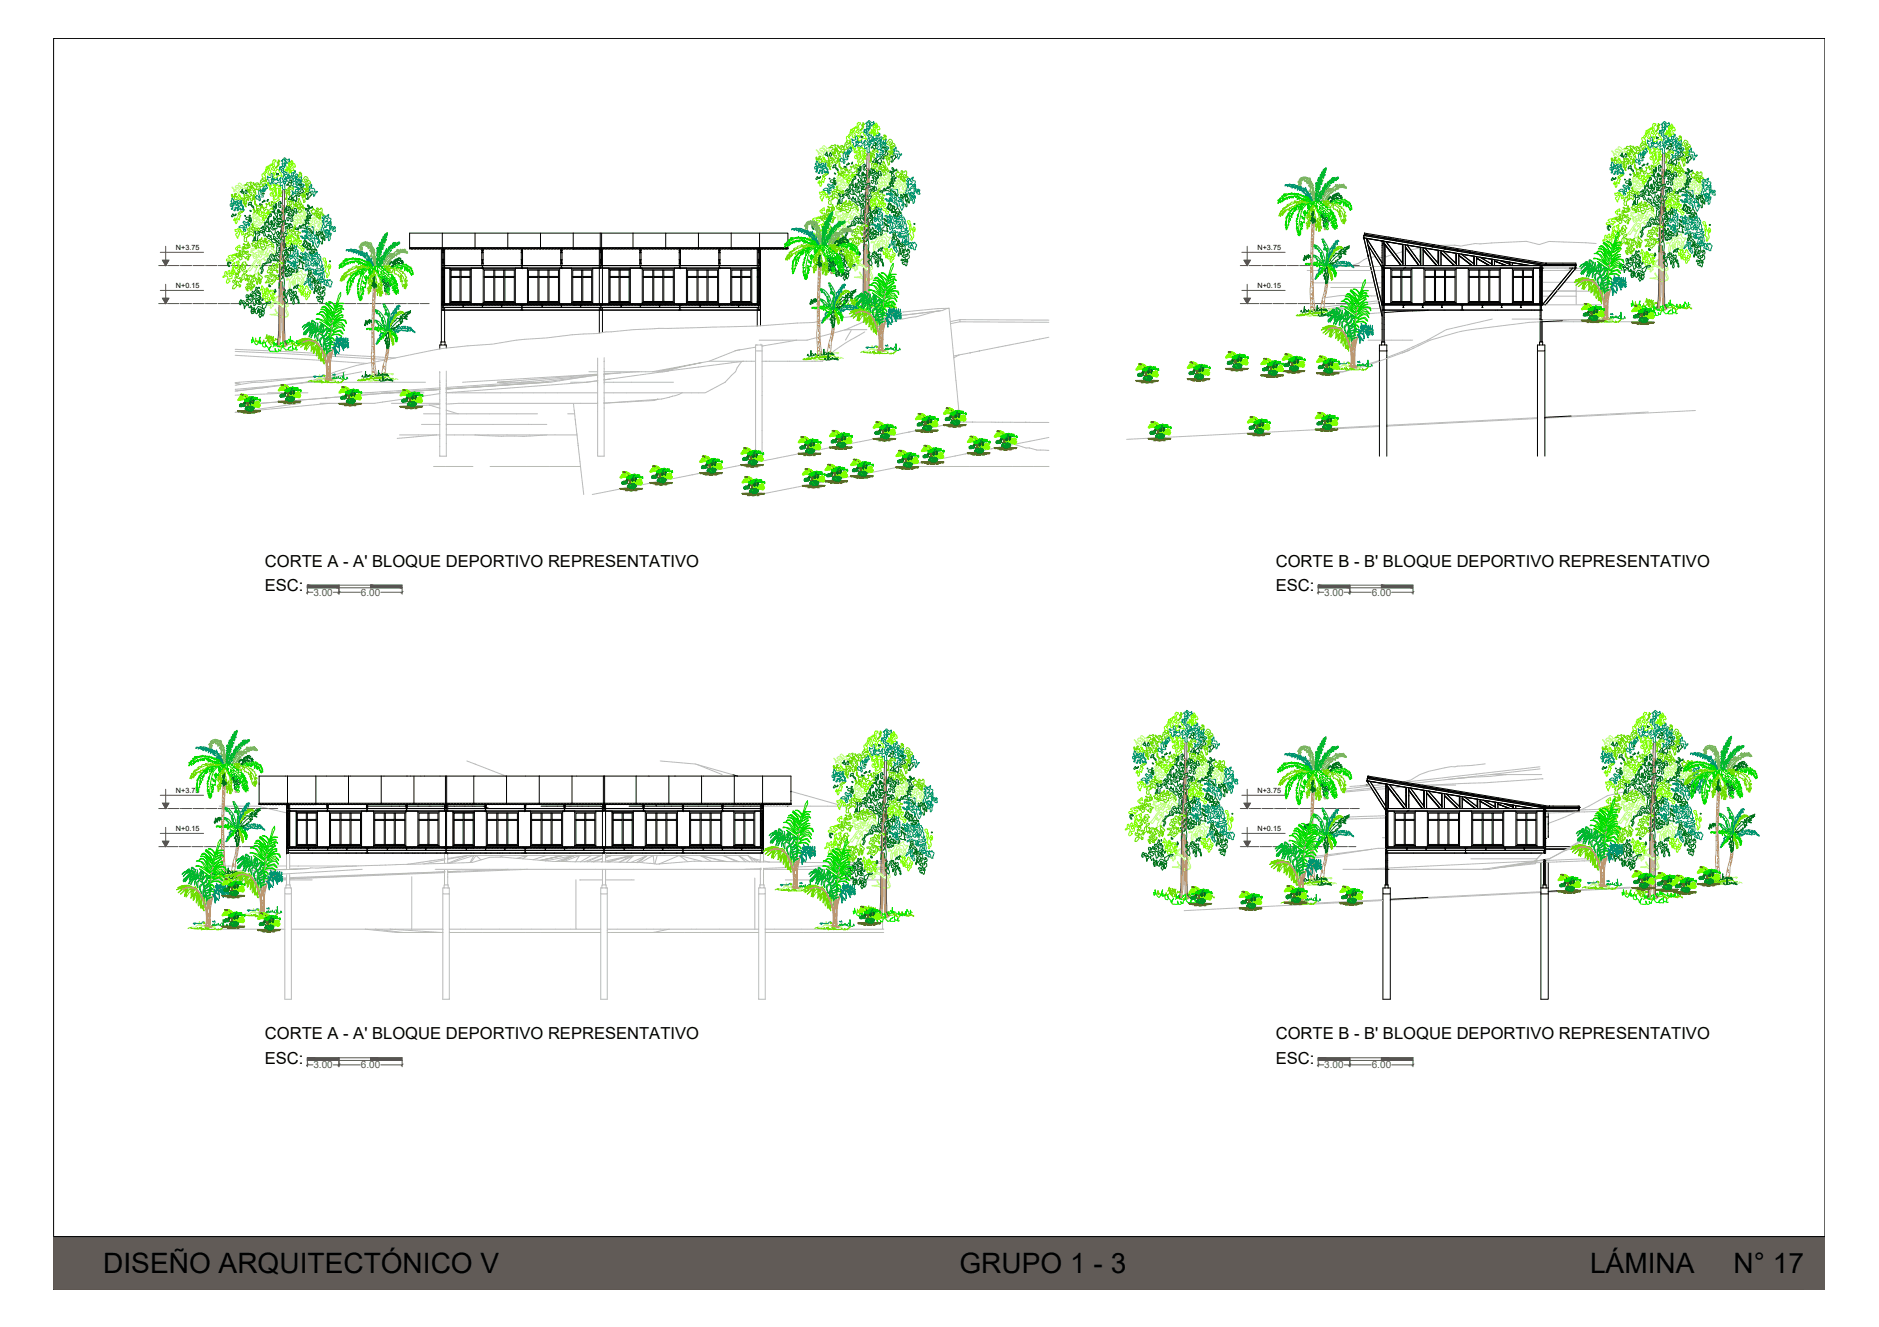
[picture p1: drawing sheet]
<svg xmlns="http://www.w3.org/2000/svg" width="841mm" height="594mm" viewBox="0 0 841 594" stroke-linecap="round" stroke-linejoin="round" font-family="sans-serif">
<defs><g id="words">
<g font-size="12.6">
<text x="46.2" y="569.8">DISEÑO ARQUITECTÓNICO V</text>
<text x="429.4" y="569.8">GRUPO 1 - 3</text>
<text x="711.7" y="569.8">LÁMINA</text>
<text x="775.9" y="569.8">N° 17</text>
</g>
<g font-size="7.4">
<text x="118.6" y="253.8">CORTE A - A' BLOQUE DEPORTIVO REPRESENTATIVO</text>
<text x="571" y="253.8">CORTE B - B' BLOQUE DEPORTIVO REPRESENTATIVO</text>
<text x="118.6" y="264.7">ESC:</text>
<text x="571" y="264.7">ESC:</text>
<text x="118.6" y="465.3">CORTE A - A' BLOQUE DEPORTIVO REPRESENTATIVO</text>
<text x="571" y="465.3">CORTE B - B' BLOQUE DEPORTIVO REPRESENTATIVO</text>
<text x="118.6" y="476.3">ESC:</text>
<text x="571" y="476.3">ESC:</text>
</g>
<g font-size="4.5" fill="#545454">
<text x="140.3" y="266.8">3.00</text>
<text x="161.5" y="266.8">6.00</text>
<text x="592.7" y="266.8">3.00</text>
<text x="614" y="266.8">6.00</text>
<text x="140.3" y="478.3">3.00</text>
<text x="161.5" y="478.3">6.00</text>
<text x="592.7" y="478.3">3.00</text>
<text x="614" y="478.3">6.00</text>
</g>
<g font-size="3.2">
<text x="78.8" y="112">N+3.75</text>
<text x="562.8" y="112">N+3.75</text>
<text x="78.8" y="129">N+0.15</text>
<text x="562.8" y="129">N+0.15</text>
<text x="78.8" y="355.1">N+3.75</text>
<text x="562.8" y="355.1">N+3.75</text>
<text x="78.8" y="372.1">N+0.15</text>
<text x="562.8" y="372.1">N+0.15</text>
</g>
</g></defs>
<path d="M24 17.2h792.8v559.9h-792.8zM24 553.6h792.8" fill="none" stroke="#000" stroke-width=".45"/>
<!-- layer: Fachadas -->
<path d="M24 553.6l792.8 23.5v-23.5zM24 553.6l792.8 23.5h-792.8z" fill="#615b57" stroke="#615b57" stroke-width=".45"/>
<!-- layer: SectionCutEdges -->
<g fill="none" stroke="#000" stroke-width=".45">
<path d="M198 118.9h.6h-.3v1.1v-1.1zM198 110.8h14.6v.6M198 111.4l.1-.2 .6 .2 .7-.2 .7 .2 .6-.2 .7 .2 .7-.2 .6 .2 .7-.2 .7 .2 .6-.2 .7 .2 5.2-.2 .7 .2 .6-.2 .7 .2M198 110.8h-14.7v.6l.1-.2 .7 .2 .7-.2 .6 .2 .7-.2 .7 .2 .6-.2 .7 .2 .7-.2 .6 .2 .7-.2 .6 .2 .7-.2 .7 .2 .6-.2 5.3 .2M198 116.1h.6l-.3 .1v1.5v-1.5zM198 117.7h.6zM198 111.9h.6l-.3 .1v1l.3 .1h-.6l.3-.1v-1zM198 110.8v.6M212.6 111.4l.1-.2 .7 .2 .7-.2 .6 .2 .7-.2 .7 .2 .6-.2 .7 .2 .6-.2 .7 .2 .7-.2 .6 .2 5.3-.2 .6 .2 .7-.2 .7 .2M212.6 110.8h14.7M215.6 118.9h.6h-.3v1.1v-1.1zM215.6 120h.6z"/>
<path d="M215.6 116.3h.6l-.3 .1v1.4v-1.4zM215.6 113.1h.1M215.9 117.8l-.3 .1h.6M215.9 117.8h.3M216.2 112h-.6h.3v1.1h-.3M216.2 112h-.3v1.1h.3h-.6M216.2 112h.1M216.2 117.8v.1M227.3 110.8h14.6v.6M227.3 111.4l.1-.2 .6 .2 .7-.2 .6 .2 .7-.2 .7 .2 .6-.2 .7 .2 .7-.2 .7 .2 .6-.2 .7 .2 .7-.2 .6 .2 5.2-.2 .7 .2M227.3 110.8v.6M233.3 118.9h.6h-.3v1.1h.3h-.6h.3v-1.1z"/>
<path d="M233.3 116.3h.6l-.3 .1v1.4l.3 .1h-.6l.3-.1v-1.4zM233.3 113.1h.1M233.9 112h-.6h.3v1.1h-.3M233.9 112h-.3v1.1h.3h-.6M233.9 112h.1M233.9 117.8v.1M241.9 110.8h14.7v.6M241.9 111.4l.1-.2 .7 .2 .6-.2 .7 .2 .7-.2 .6 .2 .7-.2 .7 .2 .6-.2 .7 .2 .7-.2 .6 .2 .7-.2 .6 .2 .7-.2 5.3 .2M251 118.9h.6h-.3v1.1v-1.1zM251 120h.6zM251 116.3h.6l-.3 .1v1.4v-1.4zM251 113.1h.1"/>
<path d="M251.3 117.8l-.3 .1h.6M251.3 117.8h.3M251.6 112h-.6h.3v1.1h-.3M251.6 112h-.3v1.1h.3h-.6M251.6 112h.1M251.6 117.8v.1M256.6 111.4h.1M256.6 110.8h12.1M256.7 111.2l-.1 .2M256.7 111.2h.5M257.2 111.2l.7 .2M257.2 111.2l.1 .2"/>
<path d="M257.9 111.4l.1-.2 .6 .2M258 111.2l-.1 .2M258.5 111.2l.1 .2M258.6 111.4h.6M259.3 111.2l-.1 .2M259.3 111.2h.6M259.9 111.2l.6 .2M259.9 111.2l.1 .2M260.5 111.4l.1-.2 .7 .2M260.5 111.4h.8M262 111.2l-.7 .2M262 111.2h.5"/>
<path d="M262 111.2l-.1 .2M262.5 111.2l.1 .2M262.6 111.4h.6M263.3 111.2h.6M263.3 111.2l-.1 .2M263.8 111.2l.1 .2M263.9 111.2l.1 .2M263.9 111.4h.7M264.7 111.2l-.1 .2M264.7 111.2h.5M264.7 111.2l-.2 .2M265.2 111.2l.1 .2 .7-.2"/>
<path d="M266 111.2l-.1 .2-.7-.2M266 111.2h.5M266.5 111.2l.1 .2M266.6 111.4h.6M267.3 111.2h.6M267.3 111.2l-.1 .2M267.9 111.2l.6 .2M268.6 111.2l-.1 .2M268.6 111.2h.2M268.7 118.9h.5h-.2v1.1h.2h-.5h.2v-1.1zM268.7 116.1h.5l-.2 .1v1.5h.2h-.5h.2v-1.5zM268.7 111.9h.5l-.2 .1v1l.2 .1h-.5l.2-.1v-1z"/>
<path d="M268.7 111.2h.1M268.7 111.2h.5M268.7 111.2v.2l.1-.2M269.2 111.2l.2 .2 .7-.2 .7 .2 .6-.2 .7 .2 .7-.2 .7 .2 .6-.2 .7 .2 .6-.2 .7 .2 .7-.2 5.2 .2 .6-.2 .7 .2M269.2 111.2l.1 .2M269.2 111.2h-.4M269.2 111.2l.1 .1M269.3 110.8v.5M269.3 111.3v.1M283.3 111.4l.1-.2 .7 .2 .7-.2 .6 .2 .7-.2 .7 .2 .6-.2 .7 .2 .6-.2 .7 .2 .7-.2 .6 .2 .7-.2 5.3 .2 .6-.2 .7 .2M283.3 110.8h-14.6v.4M283.3 110.8v.6"/>
<path d="M283.3 110.8h14.7M286.4 118.9h.5h-.2v1.1h.2h-.5h.2v-1.1zM286.4 116.3h.5l-.2 .1v1.4l.2 .1h-.5l.2-.1v-1.4zM286.4 113.1h.1M286.9 112h-.5h.2v1.1h-.2M286.9 112h-.2v1.1h.2h-.5M286.9 112h.1M286.9 117.8v.1M298 110.8h14.6v.6M298 111.4l.1-.2 .6 .2 .7-.2 .6 .2 .7-.2 .7 .2 .7-.2 .6 .2 .7-.2 .7 .2 .6-.2 .7 .2 .7-.2 5.2 .2 .6-.2 .7 .2M298 110.8v.6M304 118.9h.6h-.3v1.1h.3h-.6h.3v-1.1z"/>
<path d="M304 116.3h.6l-.3 .1v1.4l.3 .1h-.6l.3-.1v-1.4zM304 113.1h.1M304.6 112h-.6h.3v1.1h-.3M304.6 112h-.3v1.1h.3h-.6M304.6 112h.1M304.6 117.8v.1M312.6 110.8h14.7v.6M312.6 111.4l.1-.2 .7 .2 .7-.2 .6 .2 .7-.2 .6 .2 .7-.2 .7 .2 .6-.2 .7 .2 .6-.2 .7 .2 .7-.2 .7 .2 5.2-.2 .7 .2M321.7 118.9h.6h-.3v1.1h.3h-.6h.3v-1.1zM321.7 116.3h.6l-.3 .1v1.4l.3 .1h-.6l.3-.1v-1.4zM321.7 113.1h.1M322.3 112h-.6h.3v1.1h-.3"/>
<path d="M322.3 112h-.3v1.1h.3h-.6M322.3 112h.1M322.3 117.8v.1M327.3 111.4h.1M327.3 110.8h12.7v.5M327.3 111.4v-.2l.7 .2M327.4 111.2l-.1 .2M327.9 111.2l.1 .2M328.7 111.2l-.7 .2M328.7 111.2h.6M328.7 111.2l-.1 .2M329.3 111.2v.2"/>
<path d="M329.3 111.4h.6M330 111.2l-.1 .2M330 111.2l.7 .2M330.6 111.2l.1 .2M331.3 111.2l.7 .2M331.3 111.2l-.1 .2M331.4 111.2l.6 .2M331.4 111.2l-.7 .2M332 111.4h.6M332.7 111.2l-.1 .2M332.7 111.2h.5M333.2 111.2l.1 .2"/>
<path d="M333.2 111.2l.2 .2M333.3 111.4h.7M334 111.2h.6M334 111.2l-.1 .2M334 111.2v.2M334.5 111.2l.2 .2M334.6 111.2l.1 .2M334.7 111.4h.6M335.4 111.2l-.1 .2M335.4 111.2h.5M335.9 111.2l.1 .2M336.7 111.2l-.7 .2"/>
<path d="M336.7 111.2h.6M337.2 111.2l.1 .2M337.3 111.2v.2M337.3 111.4h.6M338 111.2l-.1 .2M338 111.2h.6M338.6 111.2l.1 .2M338.7 111.4h.5M339.3 111.2l.7 .1M339.3 111.2l-.1 .2M339.4 118.9h.6h-.3v1.1v-1.1zM339.4 116.1h.6l-.3 .1v1.5v-1.5z"/>
<path d="M339.4 117.7h.6zM339.4 111.9h.6l-.3 .1v1l.3 .1h-.6l.3-.1v-1zM339.4 111.2l-.2 .2M339.9 111.2l.1 .2M340 111.4h.1M340 110.8h12.7v.5M340 111.3v.1M340 111.2v.2M340 111.2h.6M340.6 111.2l.1 .2M340.7 111.4h.6M341.4 111.2h.6"/>
<path d="M341.4 111.2l-.1 .2M341.9 111.2l.1 .2M342 111.2v.2M342 111.4h.6M342.7 111.2l-.1 .2M342.7 111.2h.6M343.3 111.2l.7 .2M343.3 111.2l.1 .2M343.9 111.4l.1-.2 .7 .2M344 111.4h.7M344.7 111.4h.6M345.4 111.2l-.1 .2"/>
<path d="M345.4 111.2h.5M345.9 111.2l.7 .2M345.9 111.2l.2 .2M346.6 111.4l.1-.2 .7 .2M346.7 111.2l-.1 .2M347.2 111.2l.2 .2M348.1 111.2l-.7 .2M348.1 111.2h.5M348.1 111.2l-.2 .2M348.6 111.2l.1 .2 .7-.2M349.9 111.2l.1 .2M350 111.2l-.7 .2-.7-.2"/>
<path d="M350 111.2v.2M350.7 111.2l-.7 .2M350.7 111.2h.6M350.7 111.2l-.1 .2M351.3 111.2l.6 .2M352 111.2l-.1 .2M352 111.2h.6M352.6 111.2l.1 .2M352.6 111.2l.1 .1M352.7 111.3v.1M610.6 105.3h.1M610.6 105.3v.1"/>
<path d="M610.7 105h.1M610.7 104.9h.1M610.7 105h.2v.4h-.3M610.7 104.9l81.2 13.6-.3-.1M610.7 104.9l.1-.5 81.2 13.5M610.7 105l-.1 .4M610.9 105l2.4 .4M613.2 105.7h.1M613.2 105.7v.1M613.3 105.4l-.1 .4M613.5 105.4l5.3 .9M618.8 106.7h.1"/>
<path d="M618.8 108h.6l-.3 .1v1l.3 .1h-.6l.3-.1v-1zM618.8 118.9h.6h-.3v1.1h.3h-.6h.3v-1.1zM618.8 108v.1M619 106.4l-.2 .4M619 106.4l-.2 .3M619.1 106.3l5.3 .9M624.4 107.6h.1M624.4 107.3h.1M624.4 107.3l.2 .4-.2-.1M624.6 107.3h.1M624.7 107.2l-.3 .1M624.7 107.2l-.1 .5-.2-.1"/>
<path d="M624.7 107.2l5.3 .9M629.9 108.5h.1M630 108.3h.1M630 108.3l.2-.1v.4l-.3-.1M630 108.2h.2M630.2 108.2l-.3 .3M630.2 108.2l5.4 .9M635.5 109.2h.1M635.6 109.1v.1M635.6 109.1h.2M635.8 109.1l-.1 .5-.2-.2 .2 .2 .1-.5-.3 .1M635.8 109.1l5.4 .9"/>
<path d="M641.1 110.5h.1M641.1 110.1l.3-.1-.3 .5M641.1 110.1h.1M641.2 110l-.1 .5M641.2 110v.1M641.4 110l5.3 .9M646.7 111.4h.1M646.7 111.3v.1M646.7 111.4h.2M646.8 111l.1 .4M646.8 111v.1M647 111l-.3 .1"/>
<path d="M647 111l-.1 .4M647 111l5.3 .9M652.3 112.2h.1M652.3 112.2v.1M652.3 112h.1M652.3 112l.3-.1-.1 .5-.3-.1M652.3 112v.3M652.6 111.9l5.3 .9M657.8 113.2h.1M657.8 113.2v.1M657.9 112.9h.1M657.9 112.9l.2-.1v.5h-.3"/>
<path d="M657.9 112.9l-.1 .4M658.1 112.8l5.4 .9M663.4 114.1h.1M663.4 113.8h.3l-.1 .4h-.2M663.5 113.8h.1M663.5 113.8h.2M663.7 113.8l-.3 .4M663.7 113.8l5.4 .9M669 115.1h.1M669 114.8l.3-.1-.3 .4M669 114.8h.1M669.1 114.7v.1"/>
<path d="M669.1 114.7h.1M669.2 114.7l-.2 .4M669.3 114.7l5.3 .9M674.6 116h.1M674.6 115.7l.3-.1-.3 .4M674.6 115.7h.1M674.7 115.6l-.1 .4M674.7 115.6v.1M674.9 115.6l5.3 .9M680.2 116.9v.1M680.2 116.6h.1M680.2 116.6h.3l-.1 .4h-.3"/>
<path d="M680.2 116.6h.2M680.4 116.6l-.2 .4M680.5 116.6l5.3 .8M685.7 117.8h.1M685.7 117.8v.1M685.8 117.6h.1M685.8 117.6l.2-.1v.5l-.3-.1M685.8 117.5v.1M685.8 117.5h.2M686 117.5l-.3 .4M686 117.5l5.4 .9M691.3 118.7h.1"/>
<path d="M691.3 118.7v.1M691.4 118.4l.1 .5-.2-.1M691.4 118.4h.2M691.6 118.4l-.3 .4M692 118.3l13.3 .1M692 117.8h13.3v.5M692 118.4h13.3M692 117.8v.6M692 117.9l-.1 .5M693.8 118.4l.2 .5h-.2l.2-.5M699.5 118.8h.1M699.5 118.5h.1"/>
<path d="M699.5 118.5l.2-.1-.2 .5M699.5 118.4v.1M699.5 118.8v.1M699.7 118.4l-.2 .4M704.8 120h.5zM705 118.9v1.1M705.1 118.8h.1M705.3 118.4h.1M705.1 118.9h-.3h.5M705.1 118.8h.2M705.3 118.4v.4M705.3 118.4v.5"/>
<path d="M197.8 138.8l.9 .1zM197.8 136.5l.9 .1zM198 135.9l-.2 .6 .1-.3 .6 .3 .7-.3 .7 .3 5.3-.3 .7 .3 .6-.3 1.1 .4-.6-.1M198 120h.6M198 120v1h.7v-.5h-.7M198 123.8h.7v.4h-.7zM198 120h.1M198 135.4h1v.5h-1M198 120h1l-.3 .5M198.3 136.6v2.2M198.4 121v2.8zM198.4 124.2v10.8z"/>
<path d="M198.7 135.4v-.4h-.7v.9M199 135.9h140M207.3 136.6v1h-.3h.6M207.6 137.6h.1M212.5 135.9v.6l-.6-.3-.7 .3-3.9-.3-.1 .3M212.5 136.5l.1-.3 .7 .3 2.6-.3 .1 .3M215.6 137.6h.6zM215.9 136.6h.1M216.2 136.5l-.3 .1v1v-1M216.2 137.6h.1M224.3 136.5l.5 .1-.8-.4-.7 .3-.7-.3-.7 .3-.6-.3-5.7 .3 .3 .1M224.5 136.6v1h-.2h.5"/>
<path d="M224.6 136.6v1M224.6 136.5l.1-.3 2.6 .3M224.8 137.6h.1M227.3 136.5l.1-.3 .7 .3 5.3-.3 .1 .3M227.3 135.9v.6M233.1 138.8l.9 .1zM233.1 136.6h.1M233.1 136.6h.9M233.6 136.6v2.2M234 136.6h.1M234 136.5l-.9 .1M234 136.5v.1"/>
<path d="M242.1 136.5l.1-.3 .7 .3M242.1 135.9v.6l-.7-.3-.7 .3-.6-.3-.7 .3-5.3-.3-.1 .3M242.6 136.6v1h-.2h.5M242.7 136.6v1M242.9 137.6h.1M251 136.5l.5 .1zM251.2 136.6v1h-.2h.5h-.2v-1M256.9 135.9v.6l-.7-.3-.7 .3-.7-.3-.6 .3-.7-.3-.7 .3-.6-.3-.7 .3-.7-.3-5.2 .3-.7-.3-.7 .3-.7-.3-1.1 .4 .5-.1M256.9 136.5h.1M256.9 136.5v-.3l.7 .3M257 136.3l-.1 .2M257.5 136.3l.1 .2"/>
<path d="M259.6 137.6h.6zM259.6 136.5h.6l-.3 .1v1v-1zM259.7 136.3l-2.1 .2M259.7 136.2l1.2 .3M259.7 136.2l-.2 .3M259.9 136.6h.1M260.9 136.5l.1-.3 .6 .3M260.9 136.5h.7M261.6 136.5l1.3-.3 .1 .3M262.9 136.3l.1 .2M263.7 136.3l-.7 .2M263.7 136.2l.6 .3 .7-.2"/>
<path d="M263.7 136.2l-.1 .3M265.6 136.3l.7 .2 .6-.3 .1 .3M265.6 136.2l.1 .3 .7-.2M265.6 136.2l-.7 .3M266.9 136.3l.1 .2M267 136.5l1.3-.3 .1 .3M268.3 136.3h.1M268.3 136.3v.2M268.3 136.5h.7M268.5 136.5l.1-.3 .7 .3 .6-.3 .7 .3 .7-.3 5.2 .3 .7-.3 .1 .3h1l-.3 .1v1v-1M268.5 136.5l.9 .1-.4-.1M268.5 135.9v.6"/>
<path d="M268.9 136.6v2.2l-.4 .1h.9l-.4-.1v-2.2M269.1 136.3h.5M269.1 136.2l-.7 .3M269.1 136.3l-.1 .2M269.1 136.2h.5M269.6 135.9v.3M277.7 137.6h.6zM277.7 136.5l.3 .1M278 136.6h.1M278.3 137.6h.1M283.2 135.9v.6l-.6-.3-.7 .3-3.9-.3-.1 .3M283.2 136.5l.2-.3 .6 .3 2.6-.3 .1 .3"/>
<path d="M286.6 136.6v1h-.2h.5M286.7 136.6v1M286.9 136.5l-.5 .1 1-.4 .7 .3 .6-.3 .7 .3 5.3-.3 .8 .4-.5-.1M286.9 137.6h.1M295.2 136.6v1h-.2h.5M295.3 136.6v1M295.3 136.5l.1-.3 2.6 .3M295.5 137.6h.1M298 136.5l.1-.3 .7 .3 5.3-.3 .1 .3M298 135.9v.6M303.8 138.8l1 .1zM303.8 136.6h.1"/>
<path d="M303.8 136.6h1M304.3 136.6v2.2M304.8 136.6h.1M312.8 136.5l.1-.3 .6 .3M312.8 135.9v.6l-.7-.3-.6 .3-.7-.3-.7 .3-5.3-.3-.1 .3M313.3 136.6v1h-.2h.5M313.4 136.6v1M313.6 137.6h.1M321.7 137.6h.6zM321.7 136.5h.6l-.3 .1v1v-1zM322 136.6h.1M327.6 135.9v.6l-.7-.3-.7 .3-.6-.3-.7 .3-.7-.3-.7 .3-.6-.3-.7 .3-.7-.3-.6 .3-.7-.3-.7 .3-5.3-.3-1.1 .4 .5-.1"/>
<path d="M327.6 136.5h.1M327.6 136.2l1.3 .3M327.6 136.2v.3M327.7 136.3l-.1 .2M329 136.3l-.1 .2M330.3 136.5l.6 .1zM330.6 136.6v1h-.3h.6h-.3v-1M331.7 136.2l.6 .3M331.7 136.3l-2 .2-.7-.3-.1 .3M331.7 136.3l.6 .2M331.7 136.2l-.1 .3M332.3 136.5h.6"/>
<path d="M332.9 136.5l.1-.3 .7 .3 1.3-.3 .1 .3M333.1 136.3l-.2 .2M334.9 136.3l.1 .2M335.7 136.3l-.7 .2M335.7 136.2l.7 .3M335.7 136.2l-.1 .3M337 136.2l-.6 .3M337 136.2l1.3 .3M337.1 136.3l-.7 .2M338.4 136.3l-.1 .2M338.9 136.3l.8 .2M338.9 136.3h.1"/>
<path d="M339 120.5h.7v.5h-.7zM339 123.8h.7v.4h-.7zM339 135.4h1v.5h-1M339 136.2l.7 .3M339 136.2l-.7 .3M339.2 136.5l.4 .1v2.2l-.4 .1h.9l-.4-.1v-2.2l.4-.1h-.4M339.4 120h.6M339.4 121v2.8zM339.4 124.2v10.8zM339.7 135.4v-.4h-.7v.9M340 135.9h.4v.6l-.1-.3M340 120l-.3 .5"/>
<path d="M340 120h-1v.5M340.3 136.3l-.6 .2M340.3 136.2l-.6 .3M618.6 136.5h1l-.5 .1v2.2l.5 .1h-1l.5-.1v-2.2zM618.6 136.3h71.7M618.6 123.8h.8v.4h-.8zM618.6 135.4h1v.5h-1M618.6 135.9v.3M618.8 120l-.2 1h.8v-.5M619 121v2.8zM619 124.2v10.8zM619.4 120l.2 .5h-1"/>
<path d="M619.4 135.4v-.4h-.8v.9M619.6 120h.1M619.6 135.9h69.7M628.1 136.6v1h-.2h.5h-.2v-1l.2-.1h-.5l.3 .1M628.1 136.6h.1M628.2 136.6h.1M636.5 136.5l.6 .1zM636.8 136.6v1h.3h-.6h.3zM636.8 136.6h.1M645.4 136.6v1h-.3h.6h-.3v-1l.3-.1h-.6l.3 .1M645.4 136.6h.1M654 136.5l.9 .1z"/>
<path d="M654 138.8l.9 .1zM654.4 136.6v2.2M654.5 136.6v2.2M663.2 136.5l.6 .1zM663.5 136.6v1h.3h-.6h.3zM663.5 136.6h.1M671.8 136.5l.6 .1zM672.1 136.6v1h.3h-.6h.3zM672.1 136.6h.1M680.7 136.6v1h-.2h.5h-.3v-1l.3-.1h-.5l.2 .1M680.7 136.6h.1M689.3 120h.1"/>
<path d="M689.3 120v1h.7v-.5M689.3 123.8h.7v.4h-.7zM689.3 135.4h.9v.5h-.9M689.3 120h.5M689.3 136.5h1l-.5 .1v2.2l.5 .1h-1l.5-.1v-2.2zM689.6 121h.1M689.6 124.2v10.8zM689.6 121v.2M689.6 121v2.8M689.8 120v-1l-.5-.1h1l-.5 .1v2.2l.5 .1h-1l.3-.1M689.8 120l-.2 1.2M689.8 120h.4"/>
<path d="M689.8 138.9v4.2h.5M690 135.4v-.4h-.7v.9M690.2 120h.1M690.2 120v.5h-.9M690.2 135.9l.1 .3M691.8 136.5h-2v2.4M699.3 143.6l-10 .5M116 359.9h.6M116 359.9v.2M116.6 360l.1 .2M116.6 359.9l.1 .3M117.3 359.9l-.6 .3"/>
<path d="M117.3 359.9h.6M117.4 360l-.7 .2M117.9 360l.1 .2M117.9 359.9l.1 .3M118.7 360l-.1 .2M118.7 359.9h.5M118.7 359.9l-.1 .3M119.2 359.9l.7 .3M119.2 360l.7 .2M120 360l-.1 .2M120.6 360l.1 .2M121.4 360l-.1 .2"/>
<path d="M121.4 359.9h.5M121.4 359.9l-.1 .3M121.9 360l.1 .2M121.9 359.9l.1 .3M122.7 360l-.1 .2M123.2 360l.1 .2M124.6 359.9l-.7 .3M124.6 360l-1.3 .2M124.6 360l.1 .2M124.6 359.9l.1 .3M125.3 359.9h.6M125.3 359.9v.3"/>
<path d="M125.4 360l-.1 .2M125.9 360l.1 .2M125.9 359.9l.1 .3M126.7 360l-.1 .2M126.7 359.9h.5M126.7 359.9l-.1 .3M127.2 360l.1 .2M127.2 359.9l.1 .3M128 360l-.1 .2M128 359.9h.6M128 359.9l-.1 .3M128.6 360v.2"/>
<path d="M128.6 359.9l.1 .3M128.7 359.6h-12.7v.4M128.7 360v.1M128.7 359.9h.6M128.7 359.9v.2M129.3 360l.1 .2M129.3 359.9l.1 .3M130 359.9l-.6 .3M130 359.9h.6M130.1 360l-.7 .2M130.6 360l.1 .2M130.6 359.9l.1 .3"/>
<path d="M131.4 360l-.1 .2M131.4 359.9h.5M131.4 359.9l-.1 .3M131.9 359.9l.7 .3M131.9 360l.7 .2M132.7 359.9h.6M132.7 359.9l-.1 .3M132.7 360l-.1 .2M133.3 360v.2M133.3 359.9l.1 .3M134.1 360l-.1 .2M134.1 359.9h.5"/>
<path d="M134.1 359.9l-.2 .3M134.6 360l.1 .2M134.6 359.9l.1 .3M135.4 359.9h.6M135.4 359.9l-.1 .3M135.4 360l-.1 .2M135.9 360l.7 .2M136 359.9v.3M137.3 359.9l-.7 .3M137.3 360l-.7 .2M137.3 360l.1 .2M137.3 359.9l.1 .3"/>
<path d="M138 360v.2M138 359.9h.6M138 359.9v.3M138.6 360l.7 .2M138.6 359.9l.1 .3M139.4 360l-.1 .2M139.9 360l.1 .2M140.7 360l-.1 .2M140.7 359.9h.6M140.7 359.9l-.1 .3M141.3 360v.2M141.3 359.9l.1 .3"/>
<path d="M141.4 359.6h-12.7v.5M156 359.6h-14.6v.6M170.6 359.6h-14.6v.6M170.6 359.6h28.8M170.6 359.6v.6M185.3 359.6v.6M199.4 359.9l-.2 .3-.7-.3-.6 .3-.7-.3-.7 .3-.6-.3-4.7 .2M199.4 359.9v.2M199.4 359.9h.6M199.5 360l-.1 .1M199.8 360h.1M199.8 359.9v.1"/>
<path d="M199.9 360h.1M199.9 359.6v.4M200 360l.1 .2M200 359.9l.1 .3M200.8 359.9l-.7 .3M200.8 360l-.7 .2M200.8 359.9h.5M201.3 360l.1 .2M201.3 359.9l.1 .3M202.1 360l-.1 .2M202.1 359.9h.5M202.1 359.9l-.1 .3"/>
<path d="M202.6 359.9l.7 .3M202.6 360l.8 .2M203.4 359.9h.6M203.4 359.9l-.1 .3M203.4 360v.2M203.9 360l.2 .2M204 359.9l.1 .3M204.8 360l-.1 .2M204.8 359.9h.5M204.8 359.9l-.1 .3M205.3 360l.7 .2M205.3 359.9l.1 .3"/>
<path d="M206.1 359.9l.6 .3M206.1 359.9l-.1 .3M206.1 360l-.1 .2M206.6 360l.1 .2M208 359.9l-.7 .3M208 360l-.7 .2M208 360l.1 .2M208 359.9l.1 .3M208.8 360l-.2 .2M209.3 360l.1 .2M210.1 360l-.7 .2M210.1 359.9l.6 .3"/>
<path d="M210.1 359.9l-.1 .3M211.4 360l-.1 .2M211.9 360l.1 .2M212.1 359.6h-12.7v.3M226.7 359.6h-14.6v.6M241.4 359.6h-14.7v.6M241.4 359.6v.6M241.4 359.6h14.6M256 359.6h14.6M256 359.6v.6M270.1 359.9v.3M270.1 359.9l-.2 .3-.7-.3-2.5 .3"/>
<path d="M270.1 359.9l.7 .3 .7-.3 .6 .3 .7-.3 .7 .3 .7-.3 .6 .3 .7-.3 .7 .3 .6-.3 .7 .3 5.2-.3 .7 .3 .6-.3 .7 .3M270.1 359.9h.1M270.1 359.6v.3M270.6 359.6v.5l-.1-.2M270.6 359.6h28.8M284.7 359.6v.6M299.4 359.6h14.6v.6M299.4 359.6v.6M314 359.6h14.7v.6M328.7 359.6h12.6v.5M328.7 360v.2M328.7 359.9h.6"/>
<path d="M328.7 359.9v.3M329.3 360l.1 .2M329.3 359.9l.1 .3M330.1 359.9h.6M330.1 359.9l-.1 .3M330.1 360l-.1 .2M330.6 360l.1 .2M330.7 359.9v.3M331.4 360l-.1 .2M331.4 359.9h.6M331.4 359.9l-.1 .3M332 360v.2"/>
<path d="M332 359.9v.3M334.1 360l-.1 .2-.7-.2-.7 .2M334.1 359.9l.6 .3M334.1 359.9l-.1 .3M335.4 360l-.1 .2M335.9 360l.1 .2M336.7 360l-.7 .2M336.7 359.9h.6M336.7 359.9l-.1 .3M337.3 360l.1 .2M337.3 359.9l.1 .3M338.1 359.9l-.7 .3"/>
<path d="M338.1 360l-.7 .2M338.1 359.9h.5M338.6 360l.1 .2M338.6 359.9l.1 .3M339.4 359.9h.6M339.4 359.9l-.1 .3M339.4 360l-.7 .2M339.9 360l.7 .2M340 359.9l.6 .3M340.7 360l-.1 .2M340.7 359.9h.6M340.7 359.9l-.1 .3"/>
<path d="M341.3 360v.1M341.3 359.9v.2M341.3 359.6h12.7v.5M341.4 360l-.1 .2M341.4 359.9h.6M341.4 359.9l-.1 .3M342 360l.1 .2M342 359.9l.1 .3M342.8 360l-.1 .2M343.3 360l.1 .2M343.4 359.9l-.7 .3M343.4 359.9v.3"/>
<path d="M344.1 360l-.1 .2M344.1 359.9h.6M344.1 359.9l-.1 .3M344.7 360v.2M344.7 359.9v.3M345.4 359.9l.7 .3M345.4 359.9l-.1 .3M345.5 360l.6 .2M345.5 360l-.2 .2M346.8 360l-.1 .2M346.8 359.9h.5M346.8 359.9l-.1 .3"/>
<path d="M347.3 360l.1 .2M347.3 359.9l.1 .3M348.1 360l-.1 .2M348.1 359.9h.5M348.1 359.9l-.1 .3M348.6 360l.8 .2M348.6 359.9l.2 .3M349.4 359.9l.7 .3M349.4 359.9l-.1 .3M349.4 360v.2M350 360l.1 .2M350.8 359.9l-.7 .3"/>
<path d="M350.8 360l-.7 .2M350.8 359.9h.5M351.3 360l.7 .2M351.3 359.9l.1 .3M352.1 360l-.1 .2M352.6 360l.7 .2M353.4 360l-.1 .2M353.4 359.9h.6M353.4 359.9l-.1 .3M354 360v.1M354 359.9v.2M612.2 348h.3l-.1 .5z"/>
<path d="M612.3 347.4l81.2 13.5-.1 .5-81.1-13.5zM614.8 348.5l.2 .5-.3-.1zM620.3 351.1h.6l-.3 .1v1l.3 .1h-.6M620.3 351.2h.3v1h-.3M620.3 351.1v.1M620.3 352.2v.1M620.4 349.4l.1 .5zM625.9 350.7l.2 .1zM626.2 350.4h.1M626.1 350.4v.4M631.5 351.3h.3l-.1 .4zM637.1 352.5l.2 .2z"/>
<path d="M637.1 352.2h.3l-.1 .5zM642.6 353.5h.1M642.7 353.1l.2 .5-.3-.1zM648.3 354l.1 .5zM653.9 354.9l.1 .5zM659.4 356.2l.2 .2M659.4 356.2v.1M659.4 356.3l.2 .1M659.4 355.9h.3zM659.6 356v.4M665 356.8h.3l-.1 .5h-.3zM670.6 357.7l.2 .5h-.3z"/>
<path d="M676.1 359v.1M676.2 358.7l.1 .5zM681.7 360h.1M681.7 360l.2 .1M681.8 359.6l.1 .5zM118 360.2h.6M119.9 360.2l.1-.3 .7 .3M120.7 360.2h.6M122 360.2h.6M122.6 360.2l.1-.3 .6 .3M124.7 360.2h.6M126 360.2h.6"/>
<path d="M127.3 360.2h.6M128.3 379.4l.6-.1v.3M128.3 379.3v.1M128.5 379.7h.4v2.2h-.4h.9M128.5 379.6v.1M128.6 360.2h.1M128.7 379h-.4v.4M128.7 363.1v.9h.7v-.4M128.7 366.8h.7v.5h-.7zM128.7 363.1h.1M128.7 361.8h.5zM128.7 362h.5h-.2v1.1h.2h-.5"/>
<path d="M128.7 362h.2v1.1h-.2M128.7 378.5h.9v.5h-.9M128.7 360.1v.1M128.7 362h.1M128.9 361.8v-1.1h-.2h.5h-.2v1.1M129 379.7v2.2M129 364v2.8zM129 367.3v10.8zM129.2 363.1h.4M129.4 378.5v-.4h-.7v.9M129.4 379.7h.1M129.6 379h210.8"/>
<path d="M129.6 363.1h.1M129.6 363.1v.5h-.9M129.7 379.4h.5M129.7 379.3l-.7 .3M129.7 379.4l-.1 .2h-1.1M129.7 379.3h.5M130.2 379.3l.7 .3M130.7 360.2h.6M131.6 379.3v.3l.7-.3M131.6 379.3h-.6l-.1 .3-.7-.2M131.6 379.4v.2l.8-.2M132.3 379.3l1.3 .3"/>
<path d="M132.4 379.4l1.2 .2M133.3 360.2h.7M133.7 379.4l-.1 .2M133.7 379.3h.5M133.7 379.3l-.1 .3M134.2 379.3l.2 .3 .6-.3M134.2 379.4l.1 .2 .7-.2M134.7 360.2h.6M135 379.3h.6l.1 .3 .7-.2M135.7 379.6l.6-.3 1.3 .3M137.4 360.2h.6M137.8 379.6h.5l-.2 .1v1h.2h-.5h.2v-1z"/>
<path d="M137.8 379.4l.5 .2M138 379.7h.1M139.1 379.3l-.2 .3-1.2-.2-.1 .2-.7-.2M139.1 379.4l-.8 .2M139.1 379.3h.5M139.3 360.2v-.3l.7 .3M139.6 379.4l.1 .2 1.3-.2M139.6 379.3l.1 .3 1.3-.3M140 360.2h.6M140.6 360.2h.1M141 379.3v.3l.7-.3 .7 .3 5.3-.3M141 379.4v.2"/>
<path d="M141 379.6h.1M141 379v.6M141.3 360.2h.1M141.4 360.2l.6-.3 .7 .3 .7-.3 .6 .3 .7-.3 .7 .3 .6-.3 .7 .3 .6-.3 .7 .3 .7-.3 .6 .3 .7-.3 5.3 .3 .6-.3 .1 .3M146.3 362h.6h-.3v1.1h.3h-.6h.3v-1.1zM146.3 360.8l.6-.1-.3 .1v1v-1zM146.3 361.8h.6zM146.3 360.7v.1M146.3 362h.1M146.4 379.6h.5l-.2 .1v1h.2h-.5h.2v-1zM146.6 379.7h.1M146.9 361.8v.1"/>
<path d="M147.7 379.4l4.7 .2 .7-.3 .6 .3 .7-.3 .7 .3M147.7 379.3v.1M155 379.6l.3 .1M155 379.6v.1M155.1 379.5l.6-.2 .1 .3M155.1 379.5v.1M155.2 379.6h.3l-.2 .1v1h.2h-.5h.2v-1h-.2M155.8 379.6l.7-.3 .7 .3 .6-.3 .7 .3 .7-.3 .6 .3 .7-.3 .7 .3 .7-.3 .6 .3 .7-.3 .7 .3 5.2-.3 .7 .3 .7-.3 .1 .3M155.8 379v.6M156 360.2l.7-.3 .6 .3 .7-.3 .7 .3 .6-.3 .7 .3 .7-.3 .6 .3 .7-.3 .7 .3 .6-.3 .7 .3 5.2-.3 .7 .3 .6-.3 .1 .3M163.9 379.7h.1M164 362h.6h-.3v1.1h.3h-.6h.3v-1.1z"/>
<path d="M164 360.8l.6-.1-.3 .1v1h.3M164 360.7v.1M164 362h.1M164.3 360.8v1l-.3 .1h.6M164.3 379.7v2.2M164.6 361.8v.1M164.8 379.7h.1M164.8 379.6l-.9 .1M170.6 379.6l.7-.3 3.9 .3M170.6 379v.6M170.6 360.2l.7-.3 .7 .3 .7-.3 .6 .3 .7-.3 .7 .3 .6-.3 .7 .3 .6-.3 .7 .3 .7-.3 .6 .3 5.3-.3 .6 .3 .7-.3 .1 .3M173.1 379.6h.6l-.3 .1v1h.3h-.6h.3v-1z"/>
<path d="M173.4 379.7h.1M175.2 379.5l4.7-.2 .7 .3 .7-.3 .6 .3 .7-.3 .6 .3 .7-.3 .7 .3 .7-.3 .1 .3M175.2 379.5v.1M181.7 362h.6h-.3v1.1h.3h-.6h.3v-1.1zM181.7 360.8l.6-.1-.3 .1v1M181.7 361.8h.6zM181.7 379.6h.6l-.3 .1v1h.3h-.6h.3v-1zM181.7 360.7v.1M181.7 362h.1M182 379.7h.1M182 360.8v1M182.3 361.8v.1"/>
<path d="M185.3 360.2l.7-.3 5.2 .3M185.4 379v.6M187.4 379.3l.6 .3 .7-.3 .7 .3 .7-.3 .6 .3 .7-.3 .7 .3 5.2-.3 .7 .3 .7-.3 .3 .3M187.4 379.4l-2 .2M187.4 379.3v.1M190.3 379.6h.6l-.3 .1v1h.3h-.6h.3v-1zM190.6 379.7h.1M191.2 360.1v.1M199 379v.5M199.2 379.6v.1M199.4 360.7h.5zM199.4 361.8h.5z"/>
<path d="M199.4 362h.5h-.2v1.1h.2h-.5M199.4 362h.2v1.1h-.2M199.4 362h.1M199.4 363.1h.1M199.5 379.3l-.5 .3M199.5 379.4l.1 2.5M199.5 379.4l-.5 .1M199.6 379.3l-.6 .1M199.6 379.3l.7 .3M199.6 360.7v1.1M200.1 379v.6l-.5-.3M200.1 379.7h.1"/>
<path d="M200.3 379.4l.7 .2 .7-.2M200.3 379.3l.7 .3 .7-.3M200.3 379.3v.3l-1.1 .1M201.4 360.2h.6M201.7 379.3h.6M202.3 379.3l.6 .3M202.3 379.4v.2h.7v-.3l1.3 .3 .1-.2M203.7 379.6l.7-.3 1.2 .3M204.1 360.2h.6M205.7 379.4h.6M205.7 379.3l-.1 .3-.7-.2M205.7 379.3h.6"/>
<path d="M206.3 379.4l.1 .2 .7-.2M206.3 379.3l.1 .3 .7-.3M206.7 360.2h.6M207.1 379.4h.5M207.6 379.3l.1 .3 .7-.2M207.6 379.3l-.5 .1M208.1 360.2h.5M208.5 379.6h.5l-.2 .1v1h.2h-.5h.2v-1zM208.6 360.2l.1-.3 .7 .3M208.7 379.7h.1M208.9 379.4l.2 .2M209.7 379.4l-.6 .2"/>
<path d="M209.7 379.3v.3l-.7-.3-1.3 .3M209.7 379.4l.6-.1 .1 .3 .7-.2M210.7 360.1v.1M210.7 360.2h.6M211.1 379.3l-.7 .3M211.1 379.3h.6M211.3 360.2l.1-.3 .7 .3M211.7 379.3l.1 .3 .6-.3 .7 .3 .7-.3 .6 .3 .7-.3 .7 .3 .7-.3 .6 .3 .7-.3 .7 .3 .6-.3 .7 .3 .7-.3 5.2 .3 .7-.3 .1 .3M211.8 379v.6l-.1-.2M212 360.2h.1M212.1 360.2l.7-.3 .6 .3 .7-.3 .6 .3 .7-.3 .7 .3 .6-.3 .7 .3 .6-.3 .7 .3 .7-.3 .7 .3 5.2-.3 .7 .3 .6-.3 .1 .3M217.1 379.6h.5l-.2 .1v1h.2h-.5h.2v-1z"/>
<path d="M217.1 362h.5h-.2v1.1h.2h-.5h.2v-1.1zM217.1 360.8l.5-.1-.2 .1v1M217.1 361.8h.5zM217.1 360.7v.1M217.1 362h.1M217.3 360.8v1M217.3 379.7h.1M217.6 361.8v.1M225.7 379.6h.6l-.3 .1v1h.3h-.6h.3v-1zM226 379.7h.1M226.5 379.6l.7-.3 3.9 .3M226.5 379v.6"/>
<path d="M226.7 360.2l.7-.3 .6 .3 .7-.3 .7 .3 .6-.3 .7 .3 .7-.3 .7 .3 .6-.3 .7 .3 .6-.3 .7 .3 5.2-.3 .7 .3 .6-.3 .2 .3M231.2 379.5l4.6-.2 .7 .3 .7-.3 .7 .3 .6-.3 .7 .3 .6-.3 .7 .3 .7-.3 .1 .3M231.2 379.5l-.1 .1M234.6 379.6h.9M234.6 379.7h.1M234.6 379.7h.9M234.7 362h.6h-.3v1.1h.3h-.6h.3v-1.1zM234.7 360.8l.6-.1-.3 .1v1M234.7 361.8h.6zM234.7 360.7v.1M234.7 362h.1M235 379.7v2.2"/>
<path d="M235.3 361.8v.1M235.5 379.7h.1M241.3 379v.6M241.4 360.2l.6-.3 .7 .3 .7-.3 .6 .3 .7-.3 .6 .3 .7-.3 .7 .3 .6-.3 .7 .3 .7-.3 5.2 .3 .7-.3 .7 .3 .6-.3 .1 .3M243.8 379.6h.6l-.3 .1v1h.3h-.6h.3v-1zM244.1 379.7h.1M252.4 362h.6h-.3v1.1h.3h-.6h.3v-1.1zM252.4 360.8l.6-.1-.3 .1v1M252.4 361.8h.6zM252.4 379.6h.6l-.3 .1v1h.3h-.6h.3v-1zM252.4 360.7v.1M252.4 362h.1"/>
<path d="M252.7 379.7h.1M252.7 379.3l-.1 .3-.6-.3-.7 .3-.7-.3-.7 .3-.7-.3-.6 .3-.7-.3-5.3 .3-.6-.3-.7 .3M252.7 379.3l.7 .3M252.7 379.3h.1M253 361.8v.1M253.4 379.6h.1M253.5 379.6l.6-.3 .6 .3 1.3-.3 .1 .3M256 360.2l.7-.3 .6 .3 .7-.3 .6 .3 .7-.3 .7 .3 .7-.3 5.2 .3 .7-.3v.3M256.1 379v.6M261 379.6h.6l-.3 .1v1h.3h-.6h.3v-1zM261.3 379.7h.1M266.6 360.2h.1"/>
<path d="M269.9 379.7l.9-.1-.4 .1-.1 1 .1 1.2h.4h-.9M269.9 379.6v.1M269.9 379v.6l.3-.3M270.1 362h.5h-.2v1.1h.2h-.5h.2v-1.1zM270.1 360.7h.5zM270.1 361.8h.5zM270.1 362h.1M270.2 379.3l-.1 .3-.7-.3-.7 .3-.7-.3-.6 .3-.7-.3-.6 .3-.7-.3-.7 .3-.7-.3-.7 .3-.6-.3-.7 .3-5.3-.3-.6 .3M270.2 379.3l.6 .3M270.3 360.7v1.1M270.5 379.3l.3 .3M270.8 379v.6"/>
<path d="M279.1 379.6v.1M279.4 379.7v1h-.3h.6M279.7 379.6l-.6 .1M279.7 379.6v.1M284.6 379v.6l-.6-.3-.7 .3-.7-.3-.6 .3-.7-.3-.7 .3-.7-.3-.6 .3-.7-.3-.7 .3-.6-.3-5.3 .3-.7-.3-.5 .3M284.6 379.6l.1-.3 .7 .3 .7-.3 .7 .3 .6-.3 .7 .3 .7-.3 .6 .3 .7-.3 .7 .3 .7-.3 .6 .3 .7-.3 .7 .3 5.2-.3 .7 .3M284.7 360.2l.1-.3 .7 .3 .7-.3 .6 .3 .7-.3 .6 .3 .7-.3 .7 .3 .6-.3 .7 .3 .7-.3 .6 .3 .7-.3 .7 .3 5.2-.3 .7 .3M287.7 362h.3v1.1v-1.1h.3M287.7 363.1h.6zM287.7 362h.6M287.7 361.8v.2M287.7 379.6v.1"/>
<path d="M288 379.7v1v-1h.3M288 379.7h.1M288.3 360.7h-.6l.3 .1v1h-.3M288.3 360.8h-.3v1l.3 .1h-.6M288.3 379.6l-.6 .1M288.3 360.7v.1M288.3 362h.1M288.3 363.1h.1M288.3 379.6v.1M296.3 379.6v.1M296.6 379.7v1h-.3h.6M296.9 379.6l-.6 .1"/>
<path d="M296.9 379.6v.1M299.4 360.2l.1-.3 .6 .3 .7-.3 .6 .3 .7-.3 .7 .3 .6-.3 .7 .3 .7-.3 .7 .3 .6-.3 .7 .3 5.2-.3 .7 .3 .6-.3 .7 .3M299.4 379v.6M305.2 379.7h.1M305.2 379.6l.9 .1M305.4 379.6h.7M305.4 362h.3v1.1h-.3h.6M305.4 362h.6M305.4 361.8v.2M305.7 379.7v2.2M306 362h-.3v1.1h.3M306 360.7h-.6l.3 .1v1h-.3"/>
<path d="M306 360.8h-.3v1l.3 .1h-.6M306 360.7v.1M306 362h.1M306 363.1h.1M306.1 379.7h.1M314 360.2l.1-.3 .7 .3 .6-.3 .7 .3 .7-.3 .6 .3 .7-.3 .7 .3 .6-.3 .7 .3 .6-.3 .7 .3 5.2-.3 .7 .3 .7-.3 .7 .3M314.2 379v.6l-.7-.3-.7 .3-.6-.3-.7 .3-.7-.3-.6 .3-.7-.3-.7 .3-.7-.3-.6 .3-.7-.3-.7 .3-5.3-.3-.6 .3-.7-.3-.1 .3M314.5 379.6l.5 .1zM314.7 379.7v1M323.1 362h.3v1.1v-1.1h.3M323.1 363.1h.6zM323.1 362h.6"/>
<path d="M323.1 361.8v.2M323.1 379.6v.1M323.3 379.7v1h-.2h.5M323.4 379.7v1M323.6 379.6l-.5 .1M323.6 379.6v.1M323.7 360.7h-.6l.3 .1v1h-.3M323.7 360.8h-.3v1l.3 .1h-.6M323.7 360.7v.1M323.7 362h.1M323.7 363.1h.1M328.7 360.2h.1"/>
<path d="M329 379v.6l-.7-.3-.7 .3-.7-.3-.7 .3-.6-.3-.7 .3-.6-.3-.7 .3-.7-.3-.7 .3-.7-.3-.6 .3-.7-.3-5.3 .3-.6-.3-.1 .3M329 379.6h.1M329 379.3l1.3 .3M329 379.3v.3M329.1 379.4l-.1 .2M329.4 360.2h.6M330.7 360.2h.6M330.9 379.3l.7 .3M330.9 379.3h-.5l-.1 .3-.7-.2M330.9 379.4l.1 .2h1.3M331.7 379.6h.2M331.8 379.4h.5"/>
<path d="M331.8 379.4l-.1 .2M331.8 379.3h.5M331.8 379.3l-.2 .3M332 379.7v1v-1h.3M332 379.7h.1M332 360.2h.6M332.3 379.6v.1M332.3 379.3l.1 .3 .7-.2M332.6 360.2l.1-.3 .7 .3M333.1 379.3l1.2 .3M333.1 379.3l-.7 .3M334.4 379.4l.7 .2 .7-.2"/>
<path d="M334.4 379.3l.7 .3 .7-.3M334.4 379.3l-.1 .3-1.2-.2M334.7 360.1v.1M334.7 360.2h.6M335.3 360.2l.1-.3 .7 .3M335.8 379.3h.5M336.3 379.3l.7 .3M337.7 379.3l.1 .3 .6-.3M337.7 379.3h-.6l-.1 .3-.7-.2M337.7 379.4l.1 .2 .7-.2M338.4 379.3l1.3 .3M340.3 379.3h-.5l-.1 .3-1.2-.2"/>
<path d="M340.3 379.4h.1M340.3 379.4l.8 .2M340.3 379.3l.2 .3 1.2-.3M340.4 363.6v.4h.7v-.4M340.4 366.8h.7v.5h-.7zM340.4 378.5h.9v.5h-.9M340.6 379.7l.9-.1-.4 .1v2.2h.4h-.9M340.6 379.6v.1M340.7 364v2.8zM340.7 367.3v10.8zM340.8 362h.2v1.1h-.2M340.8 360.7h.5h-.2v1.1h.2h-.5h.2v-1.1z"/>
<path d="M340.8 362h.5M340.8 362h.1M341 379.7v2.2h-.4M341.1 378.5v-.4h-.7v.9M341.3 362h-.2v1.1h.2M341.3 379h.4v.4M341.3 363.1h.1M341.3 363.1h-.9v.5M341.3 360.1v.1M341.3 362h.1M341.3 363.1v.5h-.9M341.7 379.4l-.6 .2"/>
<path d="M341.7 379.3v.1M342.1 360.2h.6M343.4 360.2h.6M344.7 360.2h.6M346.1 360.2h.6M347.4 360.2h.6M352 360.2l.1-.3 1.2 .3M620.2 379.7h.4v2.2h-.4M620.2 379.6h.9M620.2 379.6h71.6M620.2 379.6h.1M620.2 366.8h.7v.5h-.7z"/>
<path d="M620.2 378.5h.9v.5h-.9M620.2 379v.7M620.3 363.1l-.1 .9h.7v-.4M620.3 362h.6h-.3v1.1h.3h-.6M620.3 362h.3v1.1h-.3M620.3 362h.1M620.6 367.3v10.8zM620.6 364v2.8zM620.9 363.1l.2 .5h-.9M620.9 378.5v-.4h-.7v.9M621.1 379.7h-.5v2.2h.5h-.9M621.1 379.7h.1"/>
<path d="M621.1 379h.1M621.2 379h69.6M629.4 379.6v.1M629.7 379.7v1h.3M629.7 379.7h.1M630 379.7h-.3v1h-.3h.6M630 379.6v.1M630 379.6l-.6 .1M638 379.7h.3v1h-.3h.6M638 379.6h.6M638 379.6v.1M638.3 379.7h.3"/>
<path d="M638.3 379.7v1h.3M638.6 379.6v.1M646.6 379.7h.3v1h-.3h.6M646.6 379.6h.6M646.6 379.6v.1M647.2 379.7h-.3v1h.3M647.2 379.6v.1M655.5 379.6v.1M655.9 379.7v2.2h-.4h.9M656.4 379.7h.1M656.4 379.6l-.9 .1M664.8 379.6v.1"/>
<path d="M665.1 379.7v1h.2M665.3 379.7h-.3v1h-.2h.5M665.3 379.6l-.5 .1M665.3 379.6v.1M673.4 379.7h.2v1h-.2h.5M673.4 379.6h.5M673.4 379.6v.1M673.9 379.7h-.2v1h.2M673.9 379.6v.1M682 379.7h.2v1h-.2h.5M682 379.6h.5M682 379.6v.1"/>
<path d="M682.5 379.7h-.2v1h.2M682.5 379.6v.1M687.3 360.9h.1M687.3 360.5l.3 .1-.1 .4zM687.3 360.9l.2 .1M690.8 363.1h.1M690.8 363.1v.9h.5M690.8 366.8h.7v.5h-.7zM690.8 378.5h1v.5h-1M690.8 363.1h1M690.8 363.6h.6M690.9 379.6h.9l-.4 .1v2.2h.4h-.9h.4v-2.2z"/>
<path d="M690.9 362h.9zM691.2 367.3v10.8zM691.2 364h.1M691.2 364v.3M691.2 364v2.8M691.3 364l-.1 .3M691.3 362v2M691.4 363.6v.7h.4h-.9h.3M691.4 362v1.6M691.5 378.5v-.4h-.7v.9M691.5 363.6l-.2 .4M691.8 363.1h.1"/>
<path d="M691.8 363.1v.5h-.4M691.8 379h.1M691.8 379v.7M692.9 361.5h.3l-.1 .5-.3-.1zM693.5 360.9h13.4v.4h-13.4zM695.4 361.5l.2 .5zM700.2 360.9h.1M701 361.5l.2 .5zM701 361.8h.1M706.3 363.1h.6zM706.3 362h.3v1.1M706.3 362h.6"/>
<path d="M706.3 362h.1M706.7 361.5h.2M706.7 361.5h.1M706.9 361.5l-.3 1.6M706.9 361.5l-.2 .5M706.9 362h.1M706.9 363.1h.1M129.4 381.9h.1M163.9 381.9h.9h-.4M163.9 381.9h.1M199.2 381.9h.9M199.2 381.9h.1"/>
<path d="M200.1 381.9h.1M234.6 381.9h.9h-.4M234.6 381.9h.1M269.9 381.9h.1M279.7 380.7h.1M287.7 380.7h.6zM288.3 380.7h.1M296.9 380.7h.1M305.2 381.9h.9zM314.5 380.7h.5zM323.6 380.7h.1M331.7 380.7h.6z"/>
<path d="M332.3 380.7h.1M340.6 381.9h.1M619.8 389.2h1.9M620.2 381.9h.1M630 380.7h.1M638.6 380.7h.1M647.2 380.7h.1M656.4 381.9h.1M665.3 380.7h.1M673.9 380.7h.1M682.5 380.7h.1"/>
</g>
<!-- layer: 01_Fina -->
<g fill="none" stroke="#bababa" stroke-width=".45">
<path d="M596 119.3h17.4M612.5 115.5l-2 .8-2.4 1.6-4.6 1.4M614.6 119.3h3.2M615.6 114.9l-2 .3M617 115l1.6 .3M623.3 114l-3.4 1.2M627.7 112.7l-3.1 .9M630.1 112.2l-1 .3M635.7 111l-4.3 .9M640.4 109.9l-1.2 .3M690.3 120h14.5M712.8 119.2l-7.7 1.2"/>
<path d="M714.4 109l-21-.9-4.5 1.4-5.7-1.5-20.3 1.1a20.2 20.2 0 0 0-9.1 1.1l-2.6-.4h-7.5M420.3 139.2l-30.8 3.6M421 139.1l-2.5 .4-8.5 2.3-6.2 1h-6.9M421 139.1l-31.5 3.7M424.8 138a143.9 143.9 0 0 0-20.3 1.6l-34.2 3.2-5.7 1.5-7.7 .3a462.6 462.6 0 0 1-43.4 2.1l-18.6 .3-11.5 .6-12.1 1-4 .7-11.2 .6-11.3 1.4-10 .6-14.3 2.2-11.1 .7a173.2 173.2 0 0 0-32.5 5.4l-3.6 .8M424.8 138l.6 6.9M424.8 138l-3.8 1.1M585.1 121.1h28.8M587.3 126.6h27.8M595.6 128.7h20M602.2 138.1l-7.4 .9M615 121.1h3.6"/>
<path d="M616.3 126.6h2.3M616.5 132.5h-2.7a84.2 84.2 0 0 0-22 .9M616.8 128.7h1.8M617 134.7l-28.3 3.2M617.1 135.6l-22.4 2.5h23.1M617.7 132.6l.9 .2M618.3 135.4h.3M618.6 134.5h-.5M690.3 121.1h12.7M690.3 132.6h3.2M690.3 130.4h5.1M690.3 130.2h5.2"/>
<path d="M690.3 126.4h8.4M690.3 120h12.1M691.8 136.5h25M695 132.6h10.5M696.8 130.4h20M700.1 126.4h5.4M703.4 120.6l-3.1 .5M704.5 121.1h27.6M705.5 126.4h10.5M705.5 126.4v3.8h-8.5M705.5 130.2v6.3M105.3 156.4l71.6 3.8"/>
<path d="M105.3 157.3l68 3.7M105.3 159.1l58.9 3.6M331.2 156.6l-1.9 .4-11.9 4.7-3.1 .6M331.2 156.6l-2.2 .4M338.2 155.4v1.7M338.2 157.1v47.1h2.9v-42.5M338.2 155.4l-7 1.2M338.2 157.1h2.9M338.7 154.4h.1M340.6 154.1v.3M341.1 154.9v2.2M341.1 157.1v4.6"/>
<path d="M341.1 154.9v-.5h-2.9v1M356.6 152.3l-15.5 2.6M378.5 147.6l-17.2 4.7h-21.5M378.5 147.6h.8M379.3 147.6h8.7M379.3 147.6l-1.5 .2M381 147.9l-2.6 4.4M386.3 144.2l-7.8 3.4M387.1 148.6l-2.7 1.6a57 57 0 0 0-16.3 11.5h-27M389.5 142.8l-3.2 1.4M389.5 142.8h.1M389.5 142.8l-.3 .2"/>
<path d="M392.1 142.8l-5.8 1.4M396.9 142.8h-2.4l-8.4 1.5M396.9 142.8l-10.9 1.5M402.4 142.8l-3.2 1.6-9.1 2.8M425.4 144.9l1.5 15.3M429.3 158.9l-2.4 1.3M429.3 158.9l-2.5 .5M429.7 144.1l-4.3 .8M429.7 143.1l-4.3 .9M429.7 144.1l39.8 .2M469.5 143.3l-39.8-.2v1M469.5 151l-40.2 7.9"/>
<path d="M612.3 152.3h6.3M618.3 140l-23.1 1.6M619.6 152.3h12.7M627.7 158l-7 2.5a94.9 94.9 0 0 1-20.8 6l-8.1 .2M630.8 156.8l-3.1 1.2M667.9 142.8l-20.6 4.8a167 167 0 0 1-26.6 12.4M676.8 142.8h12.3M689.3 144.1l-5 .2-25.9 3.3a86.7 86.7 0 0 0-22.8 6.8l-4.8 2.4M690.3 143.1h22.4M690.4 144h42.5M711.6 143.3l-9.1-.1-3.2 .4M105.3 171.4l2.2 .7z"/>
<path d="M107.5 172.1h.1M107.6 172.1l-2.3 .4M119.8 175.9h18M119.9 173.3l-14.6 1.8M119.9 173.3l-14.6 1.7M128.3 179.6l-11.7 1M130.4 179.5l-2.1 .1M132 175.9l-26.7 1M138.2 178.8h.1M138.6 178.8h.1M138.6 178.8l-8.2 .7M138.7 171.1l-18.8 2.2"/>
<path d="M140.7 170.2l-3.6 .9M140.7 170.2l-2.5 .9M142.9 168.5l-37.6 2.8M145.9 168.1l-28.7 3h-3.4l-6.2 1M145.9 178.2l-7.3 .6M145.9 178.2h.1M146 178.2l-7.4 .6M146 178.2h-.1M154.4 166.4l-15.6 4.7M162 166.4l-20.3 3.9M163.6 175.9h3.5M173 176l-27 2.2"/>
<path d="M173 176h.1M173.3 161l-1.9 .3a108.8 108.8 0 0 0-30.7 8.9M174.4 175.9l-1.4 .1M174.6 175.9h15.2M190.4 171.1h-53.6l-31.5 3.2M196.8 173.7l-33.2 2.2h-4.6M196.8 174.3l-26.1 1.6M196.8 174.4l-22.4 1.5M196.8 176.2l-29.3 4.4h-24.3M196.8 176.2v6.6M196.8 166.3v9.9M196.8 174.3l-22.4 1.6"/>
<path d="M199.8 175.9h67.7M199.8 166.1v7.4M199.8 173.5v2.3M199.8 175.8v7.9M233.4 171.1h9.9M234.4 171.1l-34.6 2.4M243.3 171.1l-43.5 3M245.4 171.1l-45.6 3.1M262.4 171.1h.4M262.5 168.6l-16.3 2.5h-2.9M262.8 171.1l-63 4.7M263.6 166.4h3.9"/>
<path d="M267.5 167.6l-44.9 3.5h10.8M267.5 170.4l-5.1 .7h-7M267.5 170.5v33.7h2.9v-28.3M267.5 167.5l-60.5 3.6M267.5 168l-25.4 3.1M267.5 170.5l-4.7 .6M267.5 170.4v.1M267.5 166.4v1.5M267.5 167.9v2.5M267.5 160.3v6.1M267.5 167.9l-34.1 3.2M270.4 160.1v7.3"/>
<path d="M270.4 170.1v5.8M270.4 168.5v1.6M270.4 167.4v.2M270.4 168.4v.1M270.4 167.6v.8M270.4 171.1h31M270.4 167.6h.1M273.1 169.7l-2.7 .4M277.7 166.9l-7.2 .7M277.7 166.9l-7.3 .5M281 179.9h.1M282.4 179.8l-1.4 .1"/>
<path d="M282.4 179.8h.1M285.8 166.4l-8.1 .5M292 166.4l22.3-4.1-19.5 4.1M294.4 178.8l-24 1.7 10.6-.6M294.4 178.8l-1.5 .5-10.5 .5M296.7 166.4l-26.3 3.6M298 166.2l-27.6 .2M299.2 166l-1.2 .2M299.2 166l-.9 .1M304.4 164.4l-6.4 1.8M305.2 175.9l-2.9 1.2-6.2 1.6-1.7 .1M317.4 161.7h20.8"/>
<path d="M331.9 161.9l-2 2.8-.7 1.7-4.6 4.7-9 4.8h-45.2M331.9 161.9l-32.7 4.1M332.9 161.7l-1 .2M426.9 160.2l2.8 28.7M617.4 161.3l-16.4 5.1h-8.7M134.4 180.6l-29.1 4 42.4-4M175.2 180.6h21.5M178.8 194.7h18M188.7 190h8.1M189.6 185.3h7.2M192.2 181.3l-13 .8M192.2 181.3l4.6 1.5"/>
<path d="M195.5 194.7l-17.7 1.6M196.8 182.8v21.4h3v-20.5M196.8 181.1l-4.6 .2M199.8 190h45M199.8 185.3h5.2M199.8 183.7l5.2 1.6M199.8 194.7h12.8M205 185.3h35.6M212.6 194.7l11.8 .6h9.6l10.8-.6M212.6 194.7h45.7M254.1 185.3h3.1M256.7 180.6l1.6 14.1"/>
<path d="M258.3 194.7l3 26.7M267.5 180.6h-36.6a352.8 352.8 0 0 0-31.1 .3M429.7 188.9l-164.6 32.5M429.7 188.9l39.8 .3M453.8 198.9l1.9 .5a8.8 8.8 0 0 0 5 1.1l3.4 1 5.4 .1M469.5 195.8l-66 13M617.4 190.9l-113.1 5.8M617.4 190.6l-26.2 1.3M688.2 187l-67.5 3.4M688.2 187.4l-67.5 3.4M737.8 184.5l-34.6 1.7M758.9 183.8l-67.4 3.4"/>
<path d="M194 208.8h17.7M219.4 208.8h40.4M403.5 208.8h66M403.5 208.8l-63.5 12.6"/>
</g>
<!-- layer: 0 -->
<g fill="none" stroke="#000" stroke-width=".45">
<path d="M183.8 111.2v.2h14.2M197.6 111.4v41.7M198 111.4h.6M198 104.4h-14.7v6.4M198 111.4v7.5M198 119.6l.2 .4M198.6 111.4h17.6M198.6 111.4v7.5M199 118.9v1.1M199 120h16.6M199 111.4v7.5M199 118.9h16.6"/>
<path d="M212.6 104.4v6.4M215.6 111.4v7.5h-16.6M216.2 111.4h17.7M216.2 111.4v7.5h17.1v-7.5M216.2 120h17.1M216.2 118.9h17.1M216.2 119.6l-.3 .4M227.3 104.4h-29.3v6.4M233.9 111.4h23.4M233.9 111.4v7.5h17.1v-7.5M233.9 120h17.1M233.9 118.9h17.1"/>
<path d="M233.9 119.6l-.3 .4M241.9 104.4h-14.6v6.4M251.6 111.4v7.5h16.7M251.6 120h16.7M251.6 118.9h16.7M251.6 119.6l-.3 .4M256.6 104.4h-14.7v6.4M256.6 104.4h12.1M256.6 104.4v6.4M257.9 111.4h.7M259.2 111.4h.8M260.6 111.4h.7"/>
<path d="M261.9 111.4h.7M263.2 111.4h.7M264.6 111.4h.7M265.9 111.4h.7M267.2 111.4h.8M268.3 111.4v8.6M268.5 111.4h18.4M268.7 104.4h14.6M268.7 104.4v6.4M268.7 111.2v7.7M268.7 119.6l.2 .4M269.2 111.4v7.5"/>
<path d="M269.3 104.4v6.4M269.6 118.9v1.1M269.6 120h16.8M269.6 111.4v7.5M269.6 118.9h16.8M283.3 104.4v6.4M283.3 104.4h14.7M286.4 111.4v7.5h-16.8M286.9 111.4h17.7M286.9 111.4v7.5h17.1v-7.5M286.9 120h17.1M286.9 118.9h17.1"/>
<path d="M286.9 119.6l-.2 .4M304.6 111.4h23.4M304.6 111.4v7.5h17.1v-7.5M304.6 120h17.1M304.6 118.9h17.1M304.6 119.6l-.3 .4M312.6 104.4h-14.6v6.4M322.3 111.4v7.5h16.6M322.3 120h16.6M322.3 118.9h16.6M322.3 119.6l-.3 .4M327.3 104.4h-14.7v6.4"/>
<path d="M327.3 104.4h12.7v6.4M327.3 104.4v6.4M328.6 111.4h.7M329.9 111.4h.8M331.3 111.4h.7M332.6 111.4h.7M334 111.4h.7M335.3 111.4h.7M336.6 111.4h.7M337.9 111.4h.8M338.9 111.4v8.6M339.2 111.4h.8"/>
<path d="M339.4 111.4v7.5M340 104.4h12.7v6.4M340 111.4h.7M340 111.4h.1M340 111.4v7.5M340 119.6l-.3 .4M340.4 111.4v24.5M341.3 111.4h.7M342.6 111.4h.8M344 111.4h.7M345.3 111.4h.7M346.7 111.4h.6"/>
<path d="M348 111.4h.7M349.3 111.4h.7M350.6 111.4h.8M352.6 111.3l-.7 .1M610.2 106.5h.1M610.2 106.5l.2 .1M610.3 106.5h.1M610.3 106.5l.2 .5M610.3 106.5l.2 .4M610.4 106.6h.1M610.4 106.5l8.2 34.8M610.4 106.6l.1 .4"/>
<path d="M610.4 105.5l80.9 13.3M610.4 106.5l74.5 12.4M610.5 106.5l1.1 .2 7 30M610.5 107l1.8 7.6M610.6 105.4l-.4 1.1M610.6 105.4l-.2 1.1M610.6 105.4h.1M610.7 104.9l.1-.5-.1 .5M610.9 105.4l2.3 .4M611.6 106.7h.1M611.7 106.7l6.9 10.9M611.7 106.7l6.9 1.2"/>
<path d="M611.7 106.7h.1M611.7 106.7l.7 3.2M611.7 106.8l6.9 10.9M612.3 114.6l4.9 21M612.3 114.6h.1M612.3 109.7l6.3 9.9M612.4 109.9l6.2 26.6M612.4 109.9l3.2 5M613.4 105.8l5.4 1M615.6 114.9l3 4.8M615.6 114.9h.1M618.6 107.9l1 .2"/>
<path d="M618.6 107.9h.1M618.6 119.7v.3M618.6 117.7v2M618.6 109.9v7.8M618.6 109.9h.1M618.6 107.9v2M618.6 107.9l.2 .1M618.8 108l.8 .1M618.8 108h.1M619 106.8l5.3 .9M619.1 108h.1M619.1 109.2v9.7"/>
<path d="M619.6 108l.7 .2 7.6 9.8M619.6 118.9h.3M619.6 118.9v1.1M619.6 120h69.7M619.6 118.9l69.7 .1v1h-69.7M619.6 108.1v10.8M619.9 109.4l-.3-.5 7.6 10M619.9 109.4l7.3 9.5M619.9 109.4v9.5M619.9 109.4v.3M619.9 109.7l7.1 9.2M619.9 109.7v2"/>
<path d="M619.9 114.7v4.2M619.9 118.9h7.1M619.9 109.6l7.2 9.3M620.3 108.2h.2M620.5 108.3l7.3 9.5M620.5 108.3l7.4 1.1M620.5 108.2l7.2 1.2M624.6 107.7l5.3 .9M627 118.9h.2M627.7 109.4l.1 8.4M627.7 109.4v8.3M627.8 109.4h.2"/>
<path d="M627.8 117.8l.1 .2M627.9 118v.9h-.7M627.9 109.4v8.6M628 109.4l-.1 9.5h7.1l-5.9-8.1M628 109.4l1 .2M629.1 110.8l6.1 8.1M629.1 109.6v1M629.1 109.6l.7 .1 6.1 8.3M629.1 109.6l-.1 9.3M629.1 110.8v8.1M629.1 110.6v.2M629.1 110.6l6.1 8.3"/>
<path d="M629.1 110.5v.1M629.2 119.6l-.4 .4M629.8 109.7h.1M629.9 109.8l.4 .1M629.9 109.8l5.8 7.9M629.9 109.7l6 1.1M629.9 109.7v.1M630.2 108.6l5.3 .9M635.7 117.7v-6.9v6.9M635.7 109.6l5.1 .8M635.7 117.7l.2 .3M635.7 110.8h.2"/>
<path d="M635.9 118v.9h-.7M635.9 110.8v7.2M635.9 110.8h.1M635.9 110.8v8.1h1.1M635.9 110.8l1.1 .1M637 111.9l6.1 7M637 111v7.9M637 111v.8M637 111l.8 .1 6.1 7M637 112l5.9 6.9M637 112v6.8M637 111.8v.2"/>
<path d="M637 118.9h5.9M637 111.8l6.1 7.1M637 111.7l6.2 7.2M637 118.8v.1M637.8 111.1h.1M637.9 111.1l5.8 1M637.9 111.1l5.8 6.8M637.9 111.1l6 1M641.3 110.5l5.4 .9M642.9 118.9h.1M643.7 112.1v5.8M643.7 112.1v5.7"/>
<path d="M643.7 112.1h.2M643.7 117.9l.2 .1M643.9 112.1l1.1 .2M643.9 118v.9h-.8M643.9 112.1v5.9M643.9 118.9h1.1M643.9 112.1v6.8M644.9 112.3v6.6M645 113.2l5.9 5.7h.9v-.8M645 112.3v.8M645 112.3l.9 .2 5.9 5.7M645 113.3v2.8"/>
<path d="M645 113.1v.2M645 113.3l5.9 5.6h-5.9M645 113l6.1 5.9M645.9 112.5l5.8 5.4M646.8 112.6l4.9 .8M646.9 111.4l5.3 .9M651.7 113.4v4.6M651.7 113.4v4.5M651.7 117.9l.1 .2M651.7 113.4l.1 .1M651.8 113.4l1.2 .2M651.8 113.4v4.7"/>
<path d="M651.9 113.4v5.5M652.5 112.4l5.3 .9M652.9 113.6v5.3M653 114.4l5.8 4.5h1v-.7M653 113.6v.7M653 113.6l1.1 .2 5.7 4.5M653 114.5v2.3M653 114.5l5.7 4.4h-6.9M653 114.3v.2M653 114.3l6 4.6M654.1 113.8h.1M654.2 113.8h.1"/>
<path d="M654.2 113.8l5.4 .9M654.2 113.8l5.4 4.2M658.1 113.3l2.8 .5M659.6 114.7l.1 3.4M659.6 114.7v3.3M659.6 118l.1 .1M659.7 114.7l.1 .1M659.7 118.1l.1 .1M659.8 114.7l1.1 .2M659.8 114.7v3.5M659.9 114.7l-.1 4.2h6.8M660.9 114.9v4"/>
<path d="M660.9 115.6l5.8 3.3M660.9 115.5v-.6l1.5 .3 5.4 3.1M660.9 115.6v.1M660.9 115.7v3.2M660.9 115.7l5.6 3.2M662.4 115.2h.1M662.5 115.2l5.2 3M662.5 115.2l5.3 .9M666.7 118.9l-5.8-3.4 5.9 3.4M667.6 118.1l.1-2v2.1M667.7 116.1h.1M667.7 118.2l.1 .1"/>
<path d="M667.8 118.3v.6h-1.1M667.8 116.1h.1M667.8 116.1v2.8h6.5M667.8 116.1l1.1 .2v2.6v-2M668.9 116.9l5.3 2-5.3-2M668.9 116.9l5.1 2M668.9 116.9h.1M671.5 116.7l4.3 1.6v.6h-1.5l-5.4-2.1M671.9 116.8l-3-.5v.6M671.9 116.8l3.7 1.4M671.9 116.8l3.7 .6v.8M674.8 116.1l5.3 .9"/>
<path d="M675.6 118.2l.2 .1M675.8 117.4l-.2 .8M675.8 118.9h8.7M675.8 118.3h.1M675.8 117.4v1.5M676.9 117.6v1.3M676.9 117.6l-1.1-.2v.9M676.9 117.6h.1M676.9 117.6l7.6 1.3M680.4 117l2 .4M684.5 118.9h9.3M691.2 118.9h.1"/>
<path d="M692 118.3v-.5v.5M694 118.9h5.5M699.7 118.9h5.1M704.8 118.9h-14.5v1.1M705.3 118.9v1.1M198 120l-.1 15.9M198 121v2.8M198 124.2v10.8M198.2 136.6v1M198.2 137.6h8.8zM198.7 121v2.8M198.7 124.2v10.8"/>
<path d="M198.7 138.9h34.4M198.7 138.8h34.4M198.7 136.5h8.3M198.7 136.6h8.3M199 120v15.9M199 120.5v14.9M199 120h69.3M199 137.6v15.5h-1.4M199 136.5h.1M201.5 120.5h9.3v14.9h-9.3zM201.5 120v15.9M201.5 120.5h9.3"/>
<path d="M201.5 135.4h9.3M201.9 123.8v.4h4v-.4M201.9 124.2v10.8h8.5v-10.8M201.9 123.8h4M205.9 121h-4v2.8M205.9 121h4.5v2.8M205.9 121v2.8M205.9 124.2v10.8M206.4 123.8v.4h4v-.4M206.4 123.8h4M206.4 121v2.8M206.4 124.2v10.8"/>
<path d="M207.6 136.6h8M207.6 136.5h8M207.6 137.6h8M210.8 120.5v15.4M210.8 120v.5M215 136.5h.1M215.9 120l.3 .3M216.2 136.6h8.1M216.2 136.5h8.1M216.2 137.6h8.1M216.3 120.5h14.4M216.3 120v15.9"/>
<path d="M216.3 135.4h14.4M216.7 123.8v.4h4.3v-.4M216.7 124.2v10.8h13.5v-10.8M216.7 123.8h4.3M221 121h-4.3v2.8M221 121h9.2v2.8M221 121v2.8M221 124.2v10.8M221.5 123.8v.4h4v-.4M221.5 123.8h4M221.5 121v2.8M221.5 124.2v10.8"/>
<path d="M224.8 136.6h17.6M224.8 136.5h8.3M225.5 121v2.8M225.5 124.2v10.8M226 123.8v.4h4.2v-.4M226 123.8h4.2M226 121v2.8M226 124.2v10.8M230.7 120.5v15.4M230.7 120v.5M233.6 137.6h-8.8h17.6M233.6 136.6v1"/>
<path d="M233.6 137.6v1.2M233.6 136.6h.1M233.6 120l.3 .3M234 138.8h34.3M234 136.5h8.4M234 138.9h34.3M236.1 120v15.9M236.1 120.5h14.4M236.1 135.4h14.4M236.5 123.8v.4h4.3v-.4M236.5 124.2v10.8h13.5v-10.8M236.5 123.8h4.3"/>
<path d="M240.8 121h-4.3v2.8M240.8 121h9.2v2.8M240.8 121v2.8M240.8 124.2v10.8M241.2 123.8v.4h4.1v-.4M241.2 123.8h4.1M241.2 121v2.8M241.2 124.2v10.8M242.9 136.6h8.1M242.9 136.5h8.1M242.9 137.6h8.1M245.3 121v2.8"/>
<path d="M245.3 124.2v10.8M245.7 123.8v.4h4.3v-.4M245.7 123.8h4.3M245.7 121v2.8M245.7 124.2v10.8M250.5 120.5v15.4M250.5 120v.5M251.3 120l.3 .3M251.5 136.6h8.1M251.5 136.5h6.1M251.5 137.6h8.1M255.9 120v15.9"/>
<path d="M255.9 120.5h9.4M255.9 135.4h9.4M256.4 123.8v.4h3.9v-.4M256.4 124.2v10.8h8.4v-10.8M256.4 123.8h3.9M256.9 136.5h.1M258.2 136.5h.7M259.6 136.5h.1M260.2 136.6h8.3M260.2 136.5h.1M260.3 121h-3.9v2.8M260.3 121h4.5v2.8"/>
<path d="M260.3 121v2.8M260.3 124.2v10.8M260.8 123.8v.4h4v-.4M260.8 123.8h4M260.8 121v2.8M260.8 124.2v10.8M260.9 136.5h.7M262.2 136.5h.8M263.6 136.5h.7M265 136.5h.7M265.3 120.5v15.4M265.3 120v.5"/>
<path d="M266.3 136.5h.7M267.6 136.5h.7M268.3 120h.1M268.3 120v15.9M268.3 136.3v.2M268.3 137.6v11.6M268.9 137.6h-8.7h17.5h-8.7M269.4 136.6h8.3M269.4 138.8h34.4M269.4 136.5h8.3M269.4 138.9h34.4M269.6 136.5h.1"/>
<path d="M269.6 137.6v11.3M269.6 120v15.9M269.6 120h3v15.9M272.6 120.5h9.5v14.9h-9.5zM272.6 120.5h9.5M272.6 135.4h9.5M273.1 123.8v.4h4v-.4M273.1 124.2v10.8h8.5v-10.8M273.1 123.8h4M277.1 121h-4v2.8M277.1 121h4.5v2.8M277.1 121v2.8"/>
<path d="M277.1 124.2v10.8M277.6 123.8v.4h4v-.4M277.6 123.8h4M277.6 121v2.8M277.6 124.2v10.8M278.3 136.6h8.1M278.3 136.5h8.1M278.3 137.6h8.1M282.1 120.5v15.4M282.1 120.5v-.5h45v15.9M285.7 136.5h.1M286.7 120l.2 .3"/>
<path d="M286.9 136.6h8.1M286.9 136.5h8.1M286.9 137.6h8.1M287.5 120.5h14.3M287.5 135.4h14.3M287.5 120v15.9M287.9 123.8v.4h4.3v-.4M287.9 124.2v10.8h13.5v-10.8M287.9 123.8h4.3M292.2 121h-4.3v2.8M292.2 121h9.2v2.8M292.2 121v2.8"/>
<path d="M292.2 124.2v10.8M292.6 123.8v.4h4.1v-.4M292.6 123.8h4.1M292.6 121v2.8M292.6 124.2v10.8M295.5 136.6h17.6M295.5 136.5h8.3M296.7 121v2.8M296.7 124.2v10.8M297.1 123.8v.4h4.3v-.4M297.1 123.8h4.3M297.1 121v2.8"/>
<path d="M297.1 124.2v10.8M301.8 120.5v15.4M301.8 120v.5M304.3 137.6h-8.8h17.6M304.3 136.6v1M304.3 137.6v1.2M304.3 136.6h.1M304.3 120l.3 .3M304.8 138.8h34.1M304.8 136.5h8.3M304.8 138.9h34.1M307.2 120.5h14.4"/>
<path d="M307.2 135.4h14.4M307.2 120v15.9M307.7 123.8v.4h4.3v-.4M307.7 124.2v10.8h13.5v-10.8M307.7 123.8h4.3M312 121h-4.3v2.8M312 121h9.2v2.8M312 121v2.8M312 124.2v10.8M312.4 123.8v.4h4v-.4M312.4 123.8h4M312.4 121v2.8"/>
<path d="M312.4 124.2v10.8M313.6 136.6h8.1M313.6 136.5h8.1M313.6 137.6h8.1M316.4 121v2.8M316.4 124.2v10.8M316.9 123.8v.4h4.3v-.4M316.9 123.8h4.3M316.9 121v2.8M316.9 124.2v10.8M321.6 120v15.4M321.6 135.4v.5"/>
<path d="M322 120l.3 .3M322.3 120h16.7M322.3 136.6h8M322.3 136.5h6M322.3 137.6h8M327.1 120.5h9.4M327.1 135.4h9.4M327.5 123.8v.4h4v-.4M327.5 124.2v10.8h8.5v-10.8M327.5 123.8h4M327.6 136.5h.1M328.9 136.5h.8"/>
<path d="M330.3 136.5h.1M330.9 137.6h8.7zM330.9 136.6h8.3M330.9 136.5h.1M331.5 121h-4v2.8M331.5 121h4.5v2.8M331.5 121v2.8M331.5 124.2v10.8M331.6 136.5h.7M332 123.8v.4h4v-.4M332 123.8h4M332 121v2.8"/>
<path d="M332 124.2v10.8M332.9 136.5h.8M334.3 136.5h.7M335.6 136.5h.8M336.5 135.4v.5M337 136.5h.7M338.3 136.5h.8M338.9 120h-2.4v15.4M338.9 136.3v.2M338.9 137.6v8.4M339 120l-.1 15.9M339 121v2.8"/>
<path d="M339 124.2v10.8M339.7 121v2.8M339.7 124.2v10.8M340 120v15.9M340 120.5v14.9M340.4 136.5v9.4M617.2 135.6l1.4 5.9M617.2 135.6h-.1M618.6 136.6v2.2M618.6 120v16.5M618.6 136.5h.1M618.6 120h.1"/>
<path d="M618.6 138.9v2.6M618.6 121v2.8M618.6 124.2v10.8M619.1 138.9v14.2M619.4 121v2.8M619.4 124.2v10.8M619.6 136.5h8.3M619.6 120l.1 15.9M619.6 120.5v14.9M620 139.9h-.4M620 139.9h.1M622.5 120.5h9.4v14.9h-9.4z"/>
<path d="M622.5 120v.5M622.5 135.4v.5M623 123.8v.4h4v-.4M623 124.2v10.8h4M623 123.8h4M627 121h-4v2.8M627 135h.5M627 121h.5M627 121v2.8M627 124.2v10.8M627.5 123.8v.4h4v-.4M627.5 124.2v10.8h4v-10.8"/>
<path d="M627.5 123.8v-2.8h4v2.8M627.5 123.8h4M628.1 136.6h-8.5v2.2h34.4M628.2 136.6h17.2M628.4 136.5h8.1M628.6 120l-.5 .3M631.9 120v.5M631.9 135.4v.5M637.1 136.5h8M637.4 120.5h14.3v14.9h-14.3M637.4 120v15.9M637.8 123.8v.4h4.3v-.4"/>
<path d="M637.8 124.2v10.8h4.3M637.8 123.8h4.3M639.2 138.9l-19.2 1M639.2 138.9h-19.6v14.2M639.2 138.9h14.8M642.1 121h-4.3v2.8M642.1 135h.4M642.1 121h.4M642.1 121v2.8M642.1 124.2v10.8M642.5 123.8v.4h4v-.4M642.5 121h4v2.8"/>
<path d="M642.5 123.8h4M642.5 121v2.8M642.5 124.2v10.8M645.4 136.6h8.6M645.7 136.5h8.3M646.5 124.2v10.8h-4M646.5 135h.5M646.5 121h.5M647 123.8v.4h4.2v-.4M647 123.8v-2.8h4.2v2.8M647 124.2v10.8h4.2v-10.8M647 123.8h4.2"/>
<path d="M651.7 120v.5M651.7 135.4v.5M654.9 136.6h25.8M654.9 138.9h34.4v4.5M654.9 136.5h8.3M657.2 120.5h14.3v14.9h-14.3zM657.2 120v.5M657.2 135.4v.5M657.6 123.8v.4h4.3v-.4M657.6 124.2v10.8h4.3M657.6 123.8h4.3M661.9 121h-4.3v2.8"/>
<path d="M661.9 135h.4M661.9 121h.4M661.9 121v2.8M661.9 124.2v10.8M662.3 121h4.1v2.8h-4.1M662.3 123.8v.4h4.1v-.4M662.3 121v2.8M662.3 124.2v10.8M663.8 136.5h8M666.4 124.2v10.8h-4.1M666.4 135h.4M666.4 121h.4"/>
<path d="M666.8 123.8v.4h4.3v-.4M666.8 123.8v-2.8h4.3v2.8M666.8 124.2v10.8h4.3v-10.8M666.8 123.8h4.3M671.5 120v.5M671.5 135.4v.5M672.4 136.5h8.1M676.9 120.5h9.5v14.9h-9.5zM676.9 120v.5M676.9 135.4v.5M677.4 123.8v.4h4v-.4M677.4 124.2v10.8h4"/>
<path d="M677.4 123.8h4M680.7 136.6h8.6v2.2h-34.4M681 136.5h8.3M681.4 121h-4v2.8M681.4 135h.5M681.4 121h.5M681.4 121v2.8M681.4 124.2v10.8M681.9 123.8v.4h4v-.4M681.9 123.8v-2.8h4v2.8M681.9 124.2v10.8h4v-10.8M681.9 123.8h4"/>
<path d="M686.4 120v.5M686.4 135.4v.5M689.2 120v15.9M689.3 121v2.8M689.3 124.2v10.8M690 121v2.8M690 124.2v10.8M690.2 120h.1M690.2 120.5v14.9M690.3 120h.1M690.3 120v15.9M690.3 136.3v.2"/>
<path d="M697 130.2l-2 2.4M698.7 126.3v.1M702.4 120h2.4M703.9 120l-13.5 16.5zM705.3 120l-13.5 16.5M705.3 120h.1M705.3 120l-5.2 6.4M197.3 154.4h-.5v1.8M197.6 153.1l-.3 1.3h1.9l-.2-1.3M199.2 154.4h.6v1.4M617.4 157.1v4.4M617.4 157.1h3.3"/>
<path d="M618.4 153.1h1.4v1.3h-1.4zM618.4 154.4h-1v2.7M618.6 141.5v11.6M619.8 154.4h.9v5.9M688.2 157.1v47.1M689.1 154.4h-.9v2.7M689.1 142.8h.2M689.3 153.1h-.2v1.3M689.3 144.1v9h.5M689.8 144.1v9h.5M689.8 143.1v.3M690.3 144l.2 10.4h-1.4"/>
<path d="M690.3 143.1v.2M690.5 154.4h1v2.7h-3.3M691.5 157.1v29.7M617.4 161.7v42.5M620.7 160.5v43.7M691.5 186.8v17.4M703.2 186.2l-11.7 .6M128.7 347.4h12.7M128.7 347.4h-12.7v12.2M128.7 347.4v12.2M141.4 347.4h14.6M141.4 347.4v12.2"/>
<path d="M156 347.4h14.6M156 347.4v12.2M170.6 347.4h29.3M170.6 347.4v12.2M185.3 347.4v12.2M199.4 347.4v12.2M199.9 347.4h12.2M199.9 347.4v12.2M199.9 360v2M212.1 347.4h29.3M212.1 347.4v12.2M226.7 347.4v12.2"/>
<path d="M241.4 347.4h14.6M241.4 347.4v12.2M256 347.4h14.1M256 347.4v12.2M270.1 347.4v12.2M270.1 359.9v2.1M270.1 347.4h.5M270.6 347.4h14.1M270.6 347.4v12.2M270.7 359.9v.2M284.7 347.4h14.7M284.7 347.4v12.2"/>
<path d="M299.4 347.4h14.6M299.4 347.4v12.2M314 347.4h14.7M314 347.4v12.2M327.8 346.8l2.3 .6M328.7 347.4h1.4M328.7 347.4v12.2M330.1 347.4h23.9v12.2M341.3 347.4v12.2M611.7 351.5h-.3h.7M611.8 349.6l8.4 1.4M611.8 349.6l8.4 13.2"/>
<path d="M611.8 349.6h.1M611.8 349.6h.2M611.8 349.6l1.4 .3M611.8 349.6l8.4 13.1M612 349.6h.1M612 349.6l74.5 12.4M612 348.5l80.8 13.4M612.1 348.5l-.1 1.1M612.2 348.5l-.4 1.1M612.2 348l.1-.6-.1 .6M612.2 348l81.2 13.5M612.2 348h.1"/>
<path d="M612.3 347.9l-.1 .1M612.4 348.5l.5 .1M612.5 348l2.3 .5M613.2 349.9l2.3 3.5M613.2 349.9l7 10.9M615 349l5.3 .9M615 348.5l5.4 .9M615.5 353.4l4.7 7.3M615.5 353.4h.2M620.2 351h.1M620.2 351l.9 .1M620.2 351v9.7"/>
<path d="M620.3 351h.1M620.3 351l.3 .1M620.5 349.9l1.8 .3M620.6 349.4l5.4 .9M620.6 351.1l.5 .1M620.6 351.1h.1M620.6 352.3v9.7M621.1 351.1l.8 .2 7.5 9.8M621.1 351.1v10.9h.4M621.4 352.5v9.5M621.5 352.5l-.4-.5 7.7 10M621.5 352.5l7.1 9.5"/>
<path d="M621.5 353v.7M621.5 352.7l7.1 9.3M621.5 352.5l7.2 9.5M621.9 351.3h.1M621.9 351.3l7.4 9.6M621.9 351.3l7.5 1.2M621.9 351.3l7.4 1.2M624.9 350.6l1 .2M626.1 350.8l5.4 .9M626.2 350.4l5.3 .9M629.3 352.5v8.4M629.3 352.5v8.3"/>
<path d="M629.3 352.5l.1 .1M629.4 352.5v8.5M629.4 352.5h.1M629.5 352.5v9.5h1M629.5 352.5l1 .2M630.5 352.7h.1M630.6 353.7l6.2 8.3M630.6 352.7l.7 .1 6.1 8.3M630.6 353.8l6.1 8.2M630.6 353.7l6 8.3h-6.1M630.6 352.7l-.1 9.3M630.6 353.7l6.1 8.3"/>
<path d="M631.3 352.8h.1M631.4 352.8l6 1M631.4 352.8v.1M631.4 352.9l5.9 7.9M631.4 352.9l5.8 .9M631.7 351.7l5.3 1M631.8 351.3l5.3 .9M637.2 353.8l.1 7M637.2 353.8v7M637.3 353.8l.1 .1M637.3 352.7l5.3 .8M637.4 352.2l5.3 .9"/>
<path d="M637.4 353.8v7.2M637.4 353.8h.1M637.5 353.8v8.2h1M637.5 353.8l1 .2M638.5 354v8M638.5 354h.1M638.5 354l.8 .2 6.1 7M638.5 356.2v5.8M639.3 354.2h.1M639.4 354.2l5.8 6.7M639.4 354.2l6 1M639.5 354.2l5.7 1"/>
<path d="M642.9 353.6l5.3 .9M642.9 353.1l5.4 .9M645.2 355.2l.1 5.7M645.2 355.2v5.7M645.3 355.2h.1M645.4 355.2v5.9M646.5 355.4l-1.1-.2v6.8h1.1M646.5 356.1l6.1 5.9zM646.5 355.4l.9 .1 6 5.7M646.5 356.2l6.1 5.8M646.5 356.3v2.1M646.5 356.3l5.9 5.7"/>
<path d="M646.5 355.4v6.6M647.4 355.5h.1M647.5 355.5l5.9 1M647.5 355.5l.1 .1M647.6 355.6l5.6 .9M647.6 355.6l5.5 5.3M653.2 356.5v4.5M653.2 356.5v4.4M653.2 356.5h.2M653.4 356.5v5.5h1.1M653.4 356.5v4.7M653.4 356.5l1.1 .2"/>
<path d="M654 355.4l5.4 .9M654.1 355l4.3 .7M654.5 356.7v5.3M654.5 356.7v.7l5.9 4.6M654.5 356.7l1.1 .2 5.8 4.4M654.5 357.5l5.9 4.5M654.5 357.6l5.8 4.4h-5.8M654.5 357.6l6 4.4M655.6 356.9h.1M655.7 356.9l5.5 4.2M655.7 356.9l5.7 .9M659.1 357.5l2.1 .3"/>
<path d="M659.7 355.9l5.3 .9M661.2 357.8v3.4M661.2 357.8v3.3M661.2 357.9h.2M661.4 357.8v4.2h1.1M661.4 357.8v3.4M661.4 357.9l1.1 .1M662.5 358v4M662.5 358.7l5.8 3.3M662.5 358l1.4 .3 5.5 3.1M662.5 358.7l5.7 3.3M662.5 358.8l5.5 3.2"/>
<path d="M662.5 358.8v3.2M662.5 358.7v.1M662.5 358v.6M663.9 358.3h.2M664.1 358.3l5 2.9M664.1 358.3l5.3 .9M664.2 358.3l4.9 .9M665.3 356.8l5.3 .9M669.1 359.2l.1 2M669.1 359.2v2M669.2 359.2h.2M669.4 359.2v2.8h1"/>
<path d="M669.4 359.2v2.1M669.4 359.2l1.1 .1M670.4 359.3v2.7M670.5 360l5.3 2M670.5 360h.1M670.5 359.9l5.4 2.1M670.8 358.2l5.3 .9M670.8 357.8l5.4 .9M673 359.8l-2.5-.5v.7l5.3 2M673.3 359.8h-.3l4.3 1.6M673.3 359.8l4 .7M673.3 359.8l.1 .1"/>
<path d="M673.4 359.9l3.8 1.4M673.4 359.9l3.7 .6M676.4 358.7l5.4 .9M682 359.6l5.3 .9M116 360.1h.6M117.3 360.1h.7M118.6 360.1h.7M120 360.1h.6M121.3 360.1h.6M122.6 360.1h.7M124 360.1h.6M125.3 360.1h.6"/>
<path d="M126.6 360.1h.7M128 360.1h.6M128.3 370.2v8.8M128.3 370.2h.1M128.3 379.5v2.8M128.3 360.1v10.1M128.7 363.1l-.1 15.9M128.7 364v2.8M128.7 367.3v10.8M128.7 362.7l.2 .4M129.2 360.1v1.9M129.3 360.1h-.6v1.9"/>
<path d="M129.4 364v2.8M129.4 367.3v10.8M129.4 379.7h8.4M129.6 363.1h69.8M129.6 363.6v14.9M129.7 363.1h.1M129.7 360.2v1.8M129.7 362h16.6M129.7 362v1.1M129.7 363.1v15.9M129.7 379.4v.2M130 360.1h.7"/>
<path d="M131.3 360.1h.7M132.6 363.6h9.5v14.9h-9.5zM132.6 363.6h9.5M132.6 378.5h9.5M132.6 363.1v15.9M132.7 360.1h.6M133.1 366.8v.5h4v-.5M133.1 367.3v10.8h8.4v-10.8M133.1 366.8h4M133.6 379.6h.4M134 360.1h.6M135.3 360.1h.7"/>
<path d="M136.7 360.1h.6M137.1 364h-4v2.8M137.1 364h4.4v2.8M137.1 364v2.8M137.1 367.3v10.8M137.6 366.8v.5h3.9v-.5M137.6 366.8h3.9M137.6 364v2.8M137.6 367.3v10.8M138 360.1h.6M138.3 379.6h.1M139.3 360.1h.7"/>
<path d="M140.3 379.6h.7M140.7 360.1h.6M141 379.6h5.4l-8.1 .1M141 379.6h.1M142 360.1h.6M142.1 363.1v15.4M142.1 378.5v.5M143.3 360.1h.7M144.6 360.1h.7M146 360.1h.7M146.3 360.1v1.9M146.3 362.7l.3 .4-.3 .3"/>
<path d="M146.9 362h6.5M146.9 360.2v1.8M147.3 360.1h.7M147.5 363.6h14.3M147.5 378.5h14.3M147.5 363.1v15.9M147.9 366.8v.5h4.3v-.5M147.9 367.3v10.8h4.3M147.9 366.8v-2.8h13.5v2.8M147.9 366.8h4.3M148.6 360.1h.7M149.9 360.1h.8"/>
<path d="M150.7 379.6h-3.8l8.1 .1M151.3 360.1h.7M152.2 364v2.8M152.2 367.3v10.8M152.6 360.1h.7M152.6 366.8v.5h4.1v-.5M152.6 366.8h4.1M152.6 364v2.8M152.6 367.3v10.8M154 360.1h.6M154.5 362h7.1M155.3 360.1h.7"/>
<path d="M156.6 360.1h.7M156.7 364v2.8M156.7 367.3v10.8M157.1 366.8v.5h4.3v-.5M157.1 366.8h4.3M157.1 364v2.8M157.1 367.3v10.8M157.9 360.1h.8M159.3 360.1h.7M160.6 360.1h.7M161.4 367.3v10.8h-9.2M161.5 379.6h-6l17.6 .1"/>
<path d="M161.8 363.6v15.4M161.8 363.1v.5M161.9 360.1h.7M163.3 360.1h.6M164 360.2v1.8h-17.1M164 362.7l.3 .4-.3 .3M164.3 379.7h.1M164.4 379.7l-.1 2.2M164.6 360.9h17.1M165.3 360.1h-.7v1.9h17.1M165.9 360.1h.7M167.2 360.1h.8"/>
<path d="M167.2 363.6h14.4M167.2 378.5h14.4M167.2 363.1v15.9M167.7 366.8v.5h4.3v-.5M167.7 367.3v10.8h13.5v-10.8M167.7 366.8h4.3M168.2 379.6h3.4M168.6 360.1h.7M169.9 360.1h.7M171.3 360.1h.6M172 364h-4.3v2.8M172 364h9.2v2.8"/>
<path d="M172 364v2.8M172 367.3v10.8M172.5 366.8v.5h3.9v-.5M172.5 366.8h3.9M172.5 364v2.8M172.5 367.3v10.8M172.6 360.1h.7M173.7 379.6h8h-6.1M173.9 360.1h.7M175.2 360.1h.7M176.4 364v2.8M176.4 367.3v10.8"/>
<path d="M176.6 360.1h.7M176.9 366.8v.5h4.3v-.5M176.9 366.8h4.3M176.9 364v2.8M176.9 367.3v10.8M177.9 360.1h.7M179.2 360.1h.7M180.4 362h1.3M180.6 360.1h.7M181.6 363.6v15.4M181.6 363.1v.5M181.7 360.2v1.8"/>
<path d="M181.7 362.7l.3 .4-.3 .3M181.9 360.1h.7M182.3 360.9h16.7M182.3 360.1v1.9h16.7M182.3 379.6l8 .1M182.9 379.6h.1M183.2 360.1h.7M184.6 360.1h.7M184.6 379.6h3.3M185.9 360.1h.7M187.1 363.6h9.4M187.1 378.5h9.4"/>
<path d="M187.1 363.1v15.9M187.2 360.1h.7M187.5 366.8v.5h4v-.5M187.5 367.3v10.8h8.5v-10.8M187.5 366.8h4M188.5 360.1h.8M189 362h10M189.9 360.1h.7M190.9 379.6h8.3h-.4M191.2 360.1h.7M191.5 364h-4v2.8M191.5 364h4.5v2.8"/>
<path d="M191.5 364v2.8M191.5 367.3v10.8M192 366.8v.5h4v-.5M192 366.8h4M192 364v2.8M192 367.3v10.8M192.6 360.1h.6M193.9 360.1h.7M195.2 360.1h.7M196.5 363.1v15.4M196.5 378.5v.5M196.5 360.1h.1"/>
<path d="M196.5 360.1h.8M197.9 360.1h.7M199 362v1.1M199 360.9v1.1M199 360.2v.7M199 379.6h.1M199.2 360.1h.8M199.4 360.1v1.9M199.4 363.1h.1M199.4 363.1v15.9M199.9 363.1h.1M199.9 363.1v15.9"/>
<path d="M199.9 360.1h.1M199.9 362.7l-.2 .4M200.1 379.7h8.4M200.4 360.2v1.8M200.4 360.9h15.9l.8 .3M200.4 362v1.1M200.4 362h.1M200.4 379.4v.2M200.4 362h16.7M200.7 360.1h.7M202 360.1h.7M202.8 363.6h9.4v14.9h-9.4z"/>
<path d="M202.8 363.6h9.4M202.8 378.5h9.4M202.8 363.1v15.9M203.3 366.8v.5h4v-.5M203.3 367.3v10.8h8.5v-10.8M203.3 366.8h4M203.4 360.1h.6M204.7 360.1h.6M206 360.1h.7M207 379.6h.7M207.3 364h-4v2.8M207.3 364h4.5v2.8"/>
<path d="M207.3 364v2.8M207.3 367.3v10.8M207.4 360.1h.6M207.8 366.8v.5h4v-.5M207.8 366.8h4M207.8 364v2.8M207.8 367.3v10.8M208.7 360.1h.7M209 379.6l8.1 .1M209.7 379.6h.7M210 360.1h.7M211.4 360.1h.6"/>
<path d="M211.7 379.6h.1M211.8 379.6h2.7M212.2 363.6v15.4M212.2 363.1v.5M212.7 360.1h.7M213.2 362h3.9M214 360.1h.7M215.3 360.1h.7M216.6 360.1h.8M217.1 360.1v1.9M217.1 362.7l.2 .4-.2 .3M217.6 360.2v1.3"/>
<path d="M217.6 362h17.1M217.6 361.5v.5M217.6 361.5l1.3 .5M217.7 362h17M217.7 363.6h14.4M217.7 378.5h14.4M217.7 363.1v15.9M218 360.1h.7M218.1 366.8v.5h4.3v-.5M218.1 367.3v10.8h13.5v-10.8M218.1 366.8h4.3M218.5 379.6h-.9l8.1 .1-3-.1"/>
<path d="M219.3 360.1h.7M220.7 360.1h.6M222 360.1h.7M222.4 364h-4.3v2.8M222.4 364h9.2v2.8M222.4 364v2.8M222.4 367.3v10.8M222.4 379.3h.1M222.9 366.8v.5h4v-.5M222.9 366.8h4M222.9 364v2.8M222.9 367.3v10.8"/>
<path d="M223.3 360.1h.7M224.6 360.1h.8M226 360.1h.7M226.9 364v2.8M226.9 367.3v10.8M227.3 366.8v.5h4.3v-.5M227.3 360.1h.7M227.3 366.8h4.3M227.3 364v2.8M227.3 367.3v10.8M228.6 360.1h.7M229.5 379.6l-3.2 .1 17.5-.1h-3.5"/>
<path d="M229.6 379.6h.9M230 360.1h.7M231.3 379.6h.1M231.3 360.1h.7M232.1 363.6v15.4M232.1 363.1v.5M232.6 360.1h.7M234 360.1h.7M234.7 360.2v1.8M234.7 362.7l.3 .4-.3 .3M235 379.7h.1M235.1 379.7l-.1 2.2"/>
<path d="M236 360.1h-.7v1.9h17.1M236.6 360.1h.7M237.5 363.6h14.3M237.5 378.5h14.3M237.5 363.1v15.9M237.9 366.8v.5h4.3v-.5M237.9 360.1h.8M237.9 367.3v10.8h13.5v-10.8M237.9 366.8h4.3M239.3 360.1h.7M240.6 360.1h.7M242 360.1h.6"/>
<path d="M242.2 364h-4.3v2.8M242.2 360.9h10.2M242.2 364h9.2v2.8M242.2 364v2.8M242.2 367.3v10.8M242.6 366.8v.5h4.1v-.5M242.6 366.8h4.1M242.6 364v2.8M242.6 367.3v10.8M243.3 360.1h.7M244.4 379.6h8zM244.6 360.1h.7"/>
<path d="M245.6 362h6.8M245.9 360.1h.8M246.7 364v2.8M246.7 367.3v10.8M247.1 366.8v.5h4.3v-.5M247.1 366.8h4.3M247.1 364v2.8M247.1 367.3v10.8M247.3 360.1h.7M248.6 360.1h.7M250 360.1h.6M251.3 360.1h.7"/>
<path d="M251.8 363.6v15.4M251.8 363.1v.5M252.4 360.2v1.8M252.4 362.7l.3 .4-.3 .3M252.6 360.1h.7M253 360.9h15.7l.9 .4M253 360.1v1.9h16.6M253 379.6h8h-7.2M253.6 379.6h.1M253.9 360.1h.7M255.3 360.1h.7M256.6 360.1h.7"/>
<path d="M257.2 363.6h9.5M257.2 378.5h9.5M257.2 363.1v15.9M257.8 366.8v.5h3.9v-.5M257.8 367.3v10.8h8.4v-10.8M257.8 366.8h3.9M257.9 360.1h.7M259.3 360.1h.7M260.6 360.1h.7M261.6 379.6h8.3h-.3M261.7 364h-3.9v2.8M261.7 364h4.5v2.8"/>
<path d="M261.7 364v2.8M261.7 367.3v10.8M261.9 362h7.7M261.9 360.1h.7M262.2 366.8v.5h4v-.5M262.2 366.8h4M262.2 364v2.8M262.2 367.3v10.8M263.3 360.1h.7M264.6 360.1h.7M265.9 360.1h.7M266.7 363.1v15.4"/>
<path d="M266.7 378.5v.5M267.2 360.1h.8M268.6 360.1h.7M269.6 363.1h.1M269.6 362v1.1M269.6 360.2v1.8M269.6 363.1v15.9M269.6 379.6h.1M269.6 363.1h-69.7M269.9 360.1h.9M270.1 360.1h.1M270.1 362.7l.3 .4 .3-.4"/>
<path d="M270.4 379.7v1M270.6 360.1v1.9M270.8 379.6l8.3 .1M271 363.1h16.7M271 360.2v1.6M271 362v1.1M271 362h16.7M271 361.8v.2M271 363.1v15.9M271 379.6h.1M271 361.8l.4 .2M271.4 360.1h.7"/>
<path d="M272.8 360.1h.7M274 363.6h9.4v14.9h-9.4zM274 363.1v15.9M274 363.6h9.4M274 378.5h9.4M274.1 360.1h.7M274.5 366.8v.5h4v-.5M274.5 367.3v10.8h8.4v-10.8M274.5 366.8h4M275.4 360.1h.7M276.8 360.1h.6M278.1 360.1h.7"/>
<path d="M278.5 364h-4v2.8M278.5 364h4.4v2.8M278.5 364v2.8M278.5 367.3v10.8M279 366.8v.5h3.9v-.5M279 366.8h3.9M279 364v2.8M279 367.3v10.8M279.4 360.1h.7M279.7 379.6l8 .1M280.7 360.1h.8M281.4 362h6.3"/>
<path d="M281.6 360.9h6.1M282.1 360.1h.7M283.4 363.6v15.4M283.4 360.1h.7M283.4 363.1v.5M284.8 360.1h.6M286.1 360.1h.7M287.1 379.6h.1M287.4 360.1h.3M287.7 360.1h.4M287.7 360.1v1.9M288.3 360.2v1.8h17.1"/>
<path d="M288.3 360.9h17.1M288.3 379.6l8 .1M288.3 362.7l-.3 .4 .3 .3M288.7 360.1h.7M288.8 363.6h14.4M288.8 363.1v15.9M288.8 378.5h14.4M289.3 366.8v.5h4.3v-.5M289.3 367.3v10.8h13.5v-10.8M289.3 366.8h4.3M290.1 360.1h.7M291.4 360.1h.7"/>
<path d="M292.7 360.1h.7M293.1 362h12.3M293.3 360.1l.6 .8M293.6 364h-4.3v2.8M293.6 364h9.2v2.8M293.6 364v2.8M293.6 367.3v10.8M294 366.8v.5h4.1v-.5M294 366.8h4.1M294 364v2.8M294 367.3v10.8M294.1 360.1h.7"/>
<path d="M295.4 360.1h.7M296.7 360.1h.7M296.9 379.6l17.6 .1M298.1 360.1h.7M298.1 364v2.8M298.1 367.3v10.8M298.5 366.8v.5h4.3v-.5M298.5 379.6h6.7M298.5 366.8h4.3M298.5 364v2.8M298.5 367.3v10.8M299.4 360.1h.7"/>
<path d="M300.7 360.1h.7M302 360.1h.8M303.2 363.6v15.4M303.2 363.1v.5M303.4 360.1h.7M304.7 360.1h.7v1.9M305.7 379.7v1M305.7 379.7h.1M306 360.2v1.8h17.1M306 360.9h17.1M306 362.7l-.3 .4 .3 .3M306.1 360.1h.6"/>
<path d="M307.4 360.1h.7M308.6 363.1v15.9M308.6 363.6h14.4M308.6 378.5h14.4M308.7 360.1h.7M309.1 366.8v.5h4.2v-.5M309.1 367.3v10.8h13.5v-10.8M309.1 366.8h4.2M310 360.1h.8M311.4 360.1h.7M312.7 360.1h.7M313.3 364h-4.2v2.8"/>
<path d="M313.3 364h9.3v2.8M313.3 364v2.8M313.3 367.3v10.8M313.8 366.8v.5h4v-.5M313.8 366.8h4M313.8 364v2.8M313.8 367.3v10.8M314 360.1h.7M315 379.6h8.1zM315.4 360.1h.6M316.7 360.1h.7M317.8 362h5.3"/>
<path d="M317.8 364v2.8M317.8 367.3v10.8M318 360.1h.7M318.3 366.8v.5h4.3v-.5M318.3 366.8h4.3M318.3 364v2.8M318.3 367.3v10.8M319.3 360.1h.8M320.7 360.1h.7M322 360.1h.7M323 363.6v15.4M323 363.1v.5"/>
<path d="M323.1 360.2v1.8M323.4 360.1h.3M323.6 379.6l8.1 .1M323.7 360.1v1.9h16.6M323.7 360.9h16.6M323.7 360.1h.3M323.7 363.1h16.7M323.7 362.7l-.3 .4 .3 .3M324.7 360.1h.7M326 360.1h.7M327.3 360.1h.7M328.5 363.1v15.9"/>
<path d="M328.5 363.6h9.3M328.5 378.5h9.3M328.7 360.1h.6M328.9 366.8v.5h4v-.5M328.9 367.3v10.8h8.5v-10.8M328.9 366.8h4M329 379.6h.1M330 360.1h.7M331.4 360.1h.6M331.7 379.6h.1M332.3 379.6l8.3 .1M332.7 360.1h.7"/>
<path d="M332.9 364h-4v2.8M332.9 364h4.5v2.8M332.9 364v2.8M332.9 367.3v10.8M333.4 366.8v.5h4v-.5M333.4 366.8h4M333.4 364v2.8M333.4 367.3v10.8M334 362h6.3M334 360.1h.7M335.4 360.1h.6M336.7 360.1h.6"/>
<path d="M337.8 363.6v15.4M337.8 363.1v.5M338 360.1h.7M338.4 379.6h.7M339.4 360.1h.6M340.3 379.4l.1 .2h-.7M340.3 362v1.1M340.3 360.2v1.8M340.3 363.1h-69.3M340.4 363.1l-.1 15.9M340.4 364v2.8M340.4 367.3v10.8"/>
<path d="M340.8 362l-.1-1.9h.6v1.9M341.1 364v2.8M341.1 367.3v10.8M341.3 363.1l.1 15.9M341.3 363.6v14.9M341.3 362.7l-.2 .4M341.4 360.1h.6M341.7 360.1v18.9M341.7 379.5v2.1M342.7 360.1h.7M344.1 360.1h.6M345.4 360.1h.6"/>
<path d="M346.7 360.1h.7M348.1 360.1h.6M349.4 360.1h.6M350.7 360.1h.7M352 360.1h.7M352.5 360.9h.2M353.4 360.1h.6M620.2 362.7v33.5M620.2 360.7v2M620.2 363.1h.1M620.2 364v2.8M620.2 367.3v10.8"/>
<path d="M620.6 379.6h.1M620.9 364v2.8M620.9 367.3v10.8M621.1 379.6h8.3M621.1 363.1l.1 15.9M621.5 362h7.1M624 363.6h9.5v14.9h-9.5zM624 363.1v.5M624 378.5v.5M624.5 366.8v.5h4v-.5M624.5 367.3v10.8h4M624.5 366.8h4"/>
<path d="M628.5 364h-4v2.8M628.5 378.1h.5M628.5 364h.5M628.5 364v2.8M628.5 367.3v10.8M628.6 362h.1M629 366.8v.5h4v-.5M629 367.3v10.8h4v-10.8M629 366.8v-2.8h4v2.8M629 366.8h4M629.3 360.9l.1 .1M629.4 361v1h-.7"/>
<path d="M629.4 362h.1M630 379.6h8M630.1 363.1l-.4 .3M630.6 360.1v.8M630.8 362.7l-.5 .4M633.5 363.1v.5M633.5 378.5v.5M637.3 360.8l.1 .2M637.4 361v1h-.7M637.4 362h.1M638.5 362h.1M638.5 362h6"/>
<path d="M638.6 379.6h8M638.9 363.6h14.4v14.9h-14.4M638.9 363.1v15.9M639.3 366.8v.5h4.3v-.5M639.3 367.3v10.8h4.3M639.3 366.8h4.3M643.6 364h-4.3v2.8M643.6 364v2.8M643.6 367.3v10.8M643.6 378.1h.5M643.6 364h.5M644.1 366.8v.5h4v-.5"/>
<path d="M644.1 364h4v2.8M644.1 366.8h4M644.1 364v2.8M644.1 367.3v10.8M644.5 362l-6-6.9 6.2 6.9M644.7 362l-6.2-7.2 6.2 7.2M645.2 360.9h.1M645.3 360.9l.1 .2M645.4 361.1v.9h-.7M645.4 362h.1M646.5 362h5.9M647.2 379.6h8.3"/>
<path d="M648.1 367.3v10.8h-4M648.1 378.1h.4M648.1 364h.4M648.5 366.8v.5h4.3v-.5M648.5 366.8v-2.8h4.3v2.8M648.5 367.3v10.8h4.3v-10.8M648.5 366.8h4.3M653.1 360.9l.3 .3M653.2 360.9v.1M653.3 363.1v.5M653.3 378.5v.5M653.4 361.2v.8h-.8"/>
<path d="M653.4 362h.1M656.4 379.6h8.4M658.7 363.6h14.3v14.9h-14.3zM658.7 363.1v.5M658.7 378.5v.5M659.2 366.8v.5h4.2v-.5M659.2 367.3v10.8h4.2M659.2 366.8h4.2M661.2 361.1v.1M661.2 361.2h.2M661.4 361.2v.8h-1M661.4 362h.1"/>
<path d="M662.5 362h.1M662.5 362h5.5M663.4 364h-4.2v2.8M663.4 378.1h.5M663.4 364h.5M663.4 364v2.8M663.4 367.3v10.8M663.9 364h4v2.8h-4M663.9 366.8v.5h4v-.5M663.9 364v2.8M663.9 367.3v10.8M665.3 379.6h8.1"/>
<path d="M667.9 367.3v10.8h-4M667.9 378.1h.4M667.9 364h.4M668 362h.1M668.3 366.8v.5h4.3v-.5M668.3 366.8v-2.8h4.3v2.8M668.3 367.3v10.8h4.3v-10.8M668.3 366.8h4.3M669.1 361.2h.1M669.2 361.2l.2 .1M669.4 361.3v.7h-1.2M669.4 362h.1"/>
<path d="M670.4 362h.1M670.5 360v2M670.5 360l5 2M670.5 362h5M673 363.1v.5M673 378.5v.5M673.9 379.6h8.1M675.5 362h.2M677.1 360.5l.1 .8M677.1 360.5v.8M677.2 360.5h.1M677.2 361.3l.1 .1"/>
<path d="M677.3 361.4v.6h-1.5M677.3 360.5v.9M677.3 362h.1M677.3 360.5h.1M677.3 361.4h.1M678.4 362h.1M678.4 360.7v1.3M678.5 360.7l-1.1-.2v1.5h1M678.5 360.7h.1M678.5 360.7l6.5 1.1M678.5 362h12.4M678.5 360.7l7.7 1.3"/>
<path d="M678.5 363.6h9.4v14.9h-9.4zM678.5 363.1v.5M678.5 378.5v.5M679 366.8v.5h3.9v-.5M679 367.3v10.8h3.9M679 366.8h3.9M681.9 360.1l4.8 .8M682.9 364h-3.9v2.8M682.9 378.1h.5M682.9 364h.5M682.9 364v2.8M682.9 367.3v10.8"/>
<path d="M683.4 366.8v.5h4v-.5M683.4 366.8v-2.8h4v2.8M683.4 367.3v10.8h4v-10.8M683.4 366.8h4M686.7 360.9h2.9M686.7 360.9l.6 .1M687.5 361l3.8 .7M687.6 360.6l3.3 .5M687.9 363.1v.5M687.9 378.5v.5M690.8 363.1v15.9M690.8 364v2.8"/>
<path d="M690.8 367.3v10.8M690.9 362h-69.8v1.1M690.9 362l.9-.1v1.2M690.9 362v1.1h-69.8M690.9 379.6h-8.4M690.9 361.1v.5M690.9 361.1l.4 .1M691.3 361.2l1.6 .3M691.3 361.2v.5M691.3 379.6h.1M691.5 364v2.8M691.5 367.3v10.8"/>
<path d="M691.6 361.7h.2M691.8 363.6v15.4h11.3M691.8 361.3l.3 .5-.8-.1M691.8 375.3v1.7M691.8 375.3h.1M691.8 362h14.5h-5.1M691.8 364.3v11M691.8 363.1h.1M691.8 363.1v1.2M691.8 365.7h1.2M691.8 379.6v2M691.8 380h9.7"/>
<path d="M693 364v1.7M693 365.7v9.3M693 364h.1M693.2 361.5h.2M693.2 360.9h.3M693.4 361.5h.1M693.4 361.4v.1M693.5 361.5h.1M693.5 361.5h9.7M693.5 361.5v-.6v.6M693.5 361.5h13.4M693.5 361.3v.2"/>
<path d="M704.8 361.5h2.1M706.3 363.1h-14.5M706.9 361.5h.1M706.9 362v1.1M706.9 362.6h.1M706.9 361.3v.2M129 380.7h8.8M129.7 381.9h17.5M138.3 380.7h8.1M146.9 380.7h8.1M155.5 380.7h17.6M163.9 381.9h-34.5"/>
<path d="M172.2 381.9h-7.4h34.4h-2.1M173.7 380.7h8M175.9 381.9h6.3M182.3 380.7h8M182.9 381.9h1.8M190.4 381.9h5.1M190.9 380.7h17.6M200.4 381.9v.4M209 380.7h8.1M217.6 380.7h8.1M226.3 380.7h17.5M231.9 381.9h1.5"/>
<path d="M234.6 381.9h-34.5M235.5 381.9h34.4h-5.5M244.4 380.7h8M248.1 381.9h7M253 380.7h8M261.6 380.7h17.5M270.4 380.7h.1M270.8 381.9h34.4h-2.3M279.7 380.7h8M288.3 380.7h8M305.7 380.7h-8.8h17.6M305.7 381.9h.1"/>
<path d="M305.7 380.7v1.2M315 380.7h8.1M323.6 380.7h8.1M329.3 381.9h11M332.3 380.7h8.7M340.6 381.9h-34.5M619 397.5h3.3v2.7h-3.3zM620.2 396.2h.9M620.2 396.2h-.3v1.3M620.6 380.7h8.8zM620.6 381.9v14.3M621.1 381.9v14.3"/>
<path d="M621.1 381.9h34.4zM621.1 380.7v1.2M621.1 396.2l.2 1.3M630 380.7h8M638.6 380.7h8M647.2 380.7h17.6M665.3 380.7h8.1M673.9 380.7h8.1M682.5 380.7h8.8zM689.7 397.5v49.9h3.3v-47.2M689.7 397.5h3.3M689.7 386.1v11.4"/>
<path d="M690.2 381.9h.1M690.4 381.9h-34h28.9M690.9 396.2v-11.3l.9-.2v11.5M690.9 396.2h.9M690.9 380.7v1M690.9 396.2h-.3v1.3M691.3 384.8v11.4M691.8 380.3h9.2M691.8 396.2h.3v1.3M693 397.5v2.7M693 386v11.5M706.3 398.4l-13.3 .6"/>
<path d="M619 400.2v47.2h3.3v-47.2M639.1 401.8l-16.8 .8M689.7 400.2h3.3"/>
</g>
<!-- layer: 00L1Fina -->
<g fill="none" stroke="#bababa" stroke-width=".45">
<path d="M208.9 340.7l17.6 6.7M295.5 340.7l16 1.4 11.7 4.7M312 342.3l15.8 4.5M354 354.3l23.5 6.6M611.4 351.5l-2.5 .3M613 351.5l-8.8 .6M613.3 351.9l-11.5 1.3M613.8 352.8l-11.8 1.4M614.2 353.5l-12.1 1.1M614.3 351.5h2.9M620.2 351.2l-5.7 .6M620.2 352.1l-5.2 .6"/>
<path d="M620.2 353.1l-4.5 .3M621.5 353h.2M624.1 351.6l-1.7 .2M626.6 350.4l-1.7 .2M628 352.3l-4.8 .6M630 351l-1.7 .2M633.7 351.6l-1.6 .2M636.6 351.5h14.9M648.4 348.9l-16.3 1.8M650.9 348.6l-2.5 .3M657.5 348l-6.6 .6M657.5 348l-9.1 .9"/>
<path d="M664.7 342l-13.5 1.3a47.1 47.1 0 0 0-15.7 3.5l-4.1 2.4-3.1 .9M666.9 346.8l-16 1.8M666.9 346.8h23.2M674.4 346.8l-7.4 .8-9.5 .4M689.3 343.3l-60.5 6.9M689.3 344.2l-22.4 2.6M690.6 348.8l-26 1.6-24.3 1.1M740.2 351.5l-20.6 4.7-12.1 6.4M98.2 360.9h17.2l12.9 3M341.7 360.9h10.8M352.7 360.9h24.8M373.5 379.8h2.4"/>
<path d="M377.5 360.9h16.6l1.4 .4M383.4 364.2l12.1 .6M395.5 363.2h-12.1v1h12.1M618.8 375h1.4M620.2 379.8h-3.5l-2.8 .4M620.2 365.2l-23.8 .7M620.2 366.2l-21.5 .6M705.3 363.6l-12.3 5.1M707 362.6h.5M720.4 363.1l-28.6 .9M721.8 370.3l-2.5 .9a54.7 54.7 0 0 0-16.2 7.8l-9.7 5.4M724.4 362l-16.9 .6"/>
<path d="M725.3 371l-13.6 4-6.4 3-4.5 2.7M94.6 393.9h9.1l-10.8 .4M97.9 387.7h30.4M99.3 390.2l-6.4 .3M115.9 393.9h1.8M115.9 393.9l-23 .7M117.7 393.9l-23 .6 25.1-.6h-1.5M119.8 393.9h8.5M127.5 397.5h2.9v2.7h-2.9zM128.3 396.2h-.3v1.3M128.3 393.5l-10.6 .4M128.3 389.3l-24.2 .6-7.6 .5"/>
<path d="M128.3 393.4v.1M128.3 393.5v2.7M128.3 391.6v1.8M128.3 389.2l-11.1 .4M128.3 396.2h1.6v1.3M128.3 393.4l-12.4 .5M128.3 393l-24.6 .9M128.3 382.3v7M129.7 381.9v7.4M129.7 387.7h29.7M129.7 391.6v1.3M129.7 392.9v.4"/>
<path d="M129.7 393.9h10M129.7 393.3v2.9M129.9 389.2l-1.6 .1M133.1 389.1l-3.2 .1M138.2 388.8l-8.5 .3M159.4 387.7l-29.5 1.5M162.1 389.2l-69.2 4.1M182.1 387l-22.7 .7M184.3 392.5v23.5M194.8 389.2h41.3M198.2 397.5h2.9v2.7h-2.9zM199 396.2l-.3 1.3"/>
<path d="M199 386.5l-16.9 .5M199 390.3h.1M199 384.5h.1M199 389.4v.9M199 381.9v2.6M199 390.3v5.9M199 384.5l-16.9 2.5M199 385l-9.3 1.8M199 396.2h1.6v1.3M199 390.3l-69.3 3M199 390.3l-69.3 2.6M199 390.7l-69.3 2.8"/>
<path d="M199 384.5v2M200.4 386.5h.1M200.4 390.2h.1M200.4 389.4v6.8M200.4 382.3v4.2M201.2 386.5h-2.2M209.3 383h15.6M209.3 383l-8.9 1.3M209.3 383l-8.9 3.5M209.3 383l-8.9 1.7M210.4 386.1l1.7-3.1-10.9 3.5M210.4 386.1l-9.2 .4"/>
<path d="M215.3 385l-2.2-2-2.4 3.1M224.9 383h39.8M224.9 383l-1 .7M227.5 389.2l-27.1 1M231.3 384.3l4.9-1.3-2.1 1.5M234.1 384.5a76.3 76.3 0 0 0-14.9-.7l-7.7 2.3h-1.1M234.1 384.5l4.5 .4M236.1 389.2h34.9M236.1 389.2l-35.7 1.4M238.6 384.9l3.6 .3M241.7 385.2l10.2-2.2-9.7 2.2M242.2 385.2l1.9 .2"/>
<path d="M244.1 385.4l13-2.4-8.4 2.7M244.1 385.4l4.6 .3M244.6 383l-6 1.9M248.7 385.7h3.7M250.4 385.7l6.7-2.7-5.7 2.7M251.9 383l-9.9 2.2M252.4 385.7l7-2.7-1.8 2.8M252.4 385.7l7.4 .1M257.8 393.8v22.2h11.1M259.4 393.9h10.2M259.8 385.8h3.2M263 385.8h1.9"/>
<path d="M264.7 383h4.3M264.7 383l-4.9 2.8M264.9 385.8h.9M265.8 385.8h3.8M268.9 397.5h2.9v2.7h-2.9zM269 383h.6M269 383l-6 2.8M269 383l-7.5 2.8M269.6 396.2h-.2v1.3M269.6 389.2v4.7M269.6 383v1.4M269.6 385.8l2.1 .1"/>
<path d="M269.6 385.8h-.3M269.6 384.4l-3.8 1.4M269.6 384.3l-4.7 1.5M269.6 396.2h1.7v1.3M269.6 381.9v1.1M269.6 384.4v1.4M269.6 393.9v2.3M271 383.8l2.6-.8-2.6 .9M271 381.9v1.9M271 389.2v7M271 383h11.6M271 393.9h12.9"/>
<path d="M271 383.8v2.1M271.7 385.9h.8M272.5 385.9l5 .1M277.5 386l6.1-3-3.2 3.1M277.5 386l2.9 .1M280.4 386.1h5.8l6.9 .6M282.1 383.1l.4-.1-10.8 2.9M282.5 383l-11.5 2.5M282.6 383l-10 2.9M282.6 383h11.6M282.6 383l-5.5 3M285.9 386.1l3.8-3.1-4.9 3.1"/>
<path d="M286.8 386.1l5.6-3.1 .4 3.7M289.7 383l-7.3 3.1M293.1 386.7l1.9 .1M294.2 383h38.4a5.4 5.4 0 0 1 4.8 1.4M294.2 383l-1.1 3.7M304 383l-9 3.8M313.4 383l11.9 2.7M314.1 385.6l-10.1-2.6 3.9 2.8M318.4 385.6l-5-2.6 10.5 2.7M318.4 385.6l-7.8-.1-15.6 1.3M318.4 385.6l5.5 .1M323.9 385.7l6.9 .1"/>
<path d="M329.8 385.8l-6.2-2.8 7.2 2.8M330.8 385.8h4.6M333.2 389.2h7.1M333.7 385.8l-3.1-2.8 4.8 2.8M335.4 385.8h3.2M337.1 385.8l-2.4-2.8 3.9 2.8M337.4 384.4l2.9 .7M337.4 384.4l2.6 1.5M337.8 393.1v22.9M338.6 385.8l1.4 .1M340 385.9h.3M340.1 397.5h-.5v2.7h2.9v-2.7h-.5"/>
<path d="M340.1 396.2h1.9v1.3h-1.9zM340.3 388.9l-7.1 .3h-62.2M340.3 389.2h.1M340.3 388.7h.1M340.3 381.9v3.1M340.3 389.2v7M340.3 388.9v.3M340.3 385v.9M340.3 388.7v.2M341.7 389.2h53.8M341.7 388.8v.4M341.7 381.6v3.7"/>
<path d="M341.7 389.2v7M341.7 385.4l2.5 .5M341.7 385.3v.6M341.7 388.7v.1M351.5 393.9h44M395 393.9v22.1h.5M395.5 388.2l-25.5 1M395.5 385.7a498.7 498.7 0 0 1-45.5 .3l-9.7-.1M395.5 386.4l-53.8 2.4M601.1 389.2h7.3M608.4 389.2h11.4M613.9 380.2l-34.3 4.3"/>
<path d="M613.9 380.2l-28.1 4.3M620.2 388.6l-11.8 .6M621.7 389.2h11.9M633.6 389.2h.1M633.7 389.2h30M658.4 384.5h29.5M663.7 389.2h.1M664.3 389.1l-.6 .1M671.8 388.3l-3.3 .5M673.3 388.1l-1.5 .2M687.1 385.9v.8M687.1 385.5h.1"/>
<path d="M687.1 385.5v.4M687.1 385.6l-20.6 3.6h-2.7M687.1 385.5l-23.3 3.7M687.1 386.7l-15.3 1.6M687.1 385.5l-66 3.1M687.1 385.9l-13.8 2.2M687.4 385.5h-.3M687.4 385.5l-.3 .4M687.4 386.2l-.3 .5M687.8 385.4l-.7 .9-13.8 1.8M687.8 385.4l-.4 .1M688 385.4l-.6 .8"/>
<path d="M688 385.4h-.2M689.7 399.2l-50.6 2.6M689.7 399.6l-67.4 3.4M690.2 381.9l-3.1 3.6M690.9 386.1l-3.5 .1M690.9 381.3l-3.8 4.2M690.9 385.3l-2.9 .1M690.9 384.9l-2.9 .5M693.4 384.4l-6.3 1.1M693.4 384.4h.1M693.4 384.5l-1.6 .2M700.8 380.7l-7.4 3.8"/>
<path d="M720.4 385l-28.6 1.1M725.3 380.3h-22.9l-1.6 .4M729.7 397.2l-23.4 1.2M730.2 380.3l-15.5 4.2M733.6 384.5h-24.4l-17.4 .7M759.3 396l-66.3 3.4M92.9 416h34.6M127.5 400.2v47.2h2.9v-47.2M130.4 416h37.6M163.4 416l14.3 1.5h2.9l-12.6-1.5M168 416h6.6M174.6 416l22.9 1.5"/>
<path d="M174.6 416h9.7M180.6 417.5h17.6M184.3 416h13.9M198.2 416.1v31.3h2.9v-29.9M198.2 400.2v15.9M201.1 400.2v17.3M201.1 416h56.7M201.1 417.5h67.8M268.9 400.2v17.3M271.8 400.2v47.2h-2.9v-29.9M271.8 416h27.7M271.8 417.5h67.8"/>
<path d="M299.5 416h38.3M299.5 416l-7.2 1.5M337.8 416h1.8M339.6 400.2v15.9M342.5 416h52.5M342.5 416v31.4h-2.9v-31.3M342.5 417.5h53M342.5 400.2v15.8M619 402.8l-36.8 1.8M619 403.2l-89 4.5"/>
</g>
<g fill="#545454" stroke="#545454" stroke-width=".45">
<path d="M165.8 262l14.2 1.2v-1.2zM165.8 262l14.2 1.2h-14.2z"/>
<path d="M137.6 262l14.1 1.2v-1.2zM137.6 262l14.1 1.2h-14.1z"/>
<path d="M165.8 473.6l14.2 1.1v-1.1zM165.8 473.6l14.2 1.1h-14.2z"/>
<path d="M137.6 473.6l14.1 1.1v-1.1zM137.6 473.6l14.1 1.1h-14.1z"/>
<path d="M618.3 262l14.1 1.2v-1.2zM618.3 262l14.1 1.2h-14.1z"/>
<path d="M590 262l14.2 1.2v-1.2zM590 262l14.2 1.2h-14.2z"/>
<path d="M618.3 473.6l14.1 1.1v-1.1zM618.3 473.6l14.1 1.1h-14.1z"/>
<path d="M590 473.6l14.2 1.1v-1.1zM590 473.6l14.2 1.1h-14.2z"/>
</g>
<g fill="none" stroke="#545454" stroke-width=".45">
<path d="M71.1 118.9h3.4M75 118.9h.1M75.6 118.9h4.6M80.7 118.9h.1M81.3 118.9h4.5M86.4 118.9h.1M86.9 118.9h4.6M92 118.9h.1M92.6 118.9h4.5M97.7 118.9h.1M98.2 118.9h4.6M103.3 118.9h.1"/>
<path d="M103.9 118.9h4.5M109 118.9h.1M109.5 118.9h4.6M114.7 118.9h.1M115.2 118.9h4.5M120.3 118.9h.1M120.9 118.9h3.4M555.1 118.9h3.5M559.1 118.9h.1M559.7 118.9h4.5M564.8 118.9h.1M565.3 118.9h4.6"/>
<path d="M570.5 118.9h.1M571 118.9h4.5M576.1 118.9h.1M576.7 118.9h4.5M581.8 118.9h.1M582.3 118.9h4.6M587.4 118.9h.1M588 118.9h4.5M593.1 118.9h.1M593.6 118.9h4.6M598.7 118.9h.1M599.3 118.9h4.5"/>
<path d="M604.4 118.9h.1M605 118.9h3.4M71.1 135.9h3.4M75 135.9h.1M75.6 135.9h4.5M80.7 135.9h.1M81.2 135.9h4.6M86.3 135.9h.1M86.9 135.9h4.5M92 135.9h.1M92.6 135.9h4.5M97.6 135.9h.1"/>
<path d="M98.2 135.9h4.5M103.3 135.9h.1M103.9 135.9h4.5M109 135.9h.1M109.5 135.9h4.5M114.6 135.9h.1M115.2 135.9h4.5M120.3 135.9h.1M120.8 135.9h4.6M125.9 135.9h.1M126.5 135.9h4.5M131.6 135.9h.1"/>
<path d="M132.2 135.9h4.5M137.2 135.9h.1M137.8 135.9h4.5M142.9 135.9h.1M143.5 135.9h4.5M148.5 135.9h.1M149.1 135.9h4.6M154.2 135.9h.1M154.8 135.9h4.5M159.9 135.9h.1M160.4 135.9h4.6M165.5 135.9h.1"/>
<path d="M166.1 135.9h4.5M171.2 135.9h.1M171.7 135.9h4.6M176.8 135.9h.1M177.4 135.9h4.5M182.5 135.9h.1M183 135.9h4.6M188.2 135.9h.1M188.7 135.9h3.4M555.1 135.9h2.7M558.4 135.9h.1M559 135.9h4.5"/>
<path d="M564 135.9h.1M564.6 135.9h4.6M569.7 135.9h.1M570.3 135.9h4.5M575.4 135.9h.1M575.9 135.9h4.6M581 135.9h.1M581.6 135.9h4.5M586.7 135.9h.1M587.2 135.9h4.6M592.3 135.9h.1M592.9 135.9h4.5"/>
<path d="M598 135.9h.1M598.5 135.9h4.6M603.7 135.9h.1M604.2 135.9h2.7M137.6 263.2h42.4M137.6 265.1h2.5M149.2 265.1h12.1M151.7 262v4M165.8 262v1.2M170.4 265.1h9.6M180 262h-42.4v4M180 263.5v2.5"/>
<path d="M590 263.2h42.4M590 265.1h2.5M601.7 265.1h12M604.2 262v4M618.3 262v1.2M622.9 265.1h9.5M632.4 262h-42.4v4M632.4 263.5v2.5M71.1 379h2.9M71.1 362h3.4M74.6 379h.1M75 362h.1"/>
<path d="M75.1 379h4.6M75.6 362h4.6M80.2 379h.1M80.7 362h.1M80.8 379h4.5M81.3 362h4.5M85.9 379h.1M86.4 362h.1M86.4 379h4.6M86.9 362h4.6M91.5 379h.1M92 362h.1"/>
<path d="M92.1 379h4.5M92.6 362h4.5M97.2 379h.1M97.7 362h.1M97.7 379h4.6M98.2 362h4.6M102.9 379h.1M103.3 362h.1M103.4 379h4.5M103.9 362h4.5M108.5 379h.1M109 362h.1"/>
<path d="M109.1 379h4.5M109.5 362h4.6M114.2 379h.1M114.7 362h.1M114.7 379h4.5M115.2 362h4.5M119.8 379h.1M120.3 362h.1M120.4 379h2.9M120.9 362h3.4M555.1 379h2.7M555.1 362h3.5"/>
<path d="M558.4 379h.1M559 379h4.5M559.1 362h.1M559.7 362h4.5M564 379h.1M564.6 379h4.6M564.8 362h.1M565.3 362h4.6M569.7 379h.1M570.3 379h4.5M570.5 362h.1M571 362h4.5"/>
<path d="M575.4 379h.1M575.9 379h4.6M576.1 362h.1M576.7 362h4.5M581 379h.1M581.6 379h4.5M581.8 362h.1M582.3 362h4.6M586.7 379h.1M587.2 379h4.6M587.4 362h.1M588 362h4.5"/>
<path d="M592.3 379h.1M592.9 379h4.5M593.1 362h.1M593.6 362h4.6M598 379h.1M598.5 379h4.6M598.7 362h.1M599.3 362h4.5M603.7 379h.1M604.2 379h2.7M604.4 362h.1M605 362h3.4"/>
<path d="M137.6 474.7h42.4M137.6 476.7h2.5M149.2 476.7h12.1M151.7 473.6v4M165.8 473.6v1.1M170.4 476.7h9.6M180 473.6h-42.4v4M180 475v2.6M590 474.7h42.4M590 476.7h2.5M601.7 476.7h12M604.2 473.6v4"/>
<path d="M618.3 473.6v1.1M622.9 476.7h9.5M632.4 473.6h-42.4v4M632.4 475v2.6"/>
</g>
<!-- layer: 0 -->
<path d="M138 264.7l-.9 .9M152.1 264.7l-.8 .9M180.4 264.7l-.8 .9M590.5 264.7l-.9 .9M604.6 264.7l-.9 .9M632.9 264.7l-.9 .9M138 476.3l-.9 .9M152.1 476.3l-.8 .9M180.4 476.3l-.8 .9M590.5 476.3l-.9 .9M604.6 476.3l-.9 .9M632.9 476.3l-.9 .9" fill="none" stroke="#545454" stroke-width=".45"/>
<!-- layer: Texto -->
<g fill="none" stroke="#545454" stroke-width=".45">
<path d="M71.7 113h19.4M72.8 116.5h2.8l-1.4 2.4zM74.2 110.3v6.2M555.8 113h19.4M556.8 116.5h2.8l-1.4 2.4zM558.2 110.3v6.2M71.7 130h19.4M72.8 133.5h2.8l-1.4 2.4zM74.2 127.3v6.2M555.8 130h19.4M556.8 133.5h2.8l-1.4 2.4zM558.2 127.3v6.2"/>
<path d="M71.7 356h19.4M72.8 359.6h2.8l-1.4 2.4zM74.2 353.3v6.3M555.8 356h19.4M556.8 359.6h2.8l-1.4 2.4zM558.2 353.3v6.3M71.7 373.1h19.4M72.8 376.6h2.8l-1.4 2.4zM74.2 370.4v6.2M555.8 373.1h19.4M556.8 376.6h2.8l-1.4 2.4zM558.2 370.4v6.2"/>
</g>
<g fill="#545454" stroke="#545454" stroke-width=".45">
<path d="M72.8 133.5h2.8l-1.4 2.4z"/>
<path d="M72.8 116.5h2.8l-1.4 2.4z"/>
<path d="M556.8 133.5h2.8l-1.4 2.4z"/>
<path d="M556.8 116.5h2.8l-1.4 2.4z"/>
<path d="M72.8 376.6h2.8l-1.4 2.4z"/>
<path d="M72.8 359.6h2.8l-1.4 2.4z"/>
<path d="M556.8 376.6h2.8l-1.4 2.4z"/>
<path d="M556.8 359.6h2.8l-1.4 2.4z"/>
</g>
<!-- layer: ARBOLES -->
<g fill="none" stroke="#bfff7f" stroke-width=".45">
<path d="M365.4 67l1.1 1.4 1.7-.5v-.6h-1.3l-.1-.3a1 1 0 0 1 1.4-.6l.1-.3a.6 .6 0 0 1 .3-.9 .6 .6 0 0 1 .8 .6l.2-.1a.68 .68 0 0 0 .5 .9 .68 .68 0 0 0 .9-.5v.7l.9 1.1-.6 .1-.2-.5-1 .5-.2-.8-1.4-.8v.4l.9 .6-.9 1 .3 .8-.5 1.1v-.5l-.7-.9-.5-.3-.8 .6-.3-1.5zM374.6 79.1l.8 .5 .7-.3 .1 .3-1.1 .9 .2 .7 1-.6-.3 .7 .4 .1a1.56 1.56 0 0 0 1.5 1.8l-.2-1.3-.8-.1v-1.2l-.3-.1v-.3h.6a1.87 1.87 0 0 0 1.8 1.7l.6 1.3-1.1-.5 .1 1a1.2 1.2 0 0 1-1.9 0l-.6 .2 .8 .8-.2 .4-.6-.1-.2-.6-.8-.4 .2-.6-.5-.4 1.1 .2 .3-.6-1-.1-.3-.3v-1.2l-.5-.2 .5-.6zM393.8 79.8l.4-.5 .3 .3a1.99 1.99 0 0 0 1 2.1l.5-.7-1-1.1 .2-.3a.77 .77 0 0 0 .6 .7 .77 .77 0 0 0 .8-.4l-.9-.7v-.4l1-.3 .5-1.2 .1 .9 .8-.3 .1 .7 .4-.1-.2 .8-.6-.5h-.3l-.1 .3 .2 .5 .4-.2 .5 1.5-.3 .2-.5-.4-.3-1-.5 1.1a1.89 1.89 0 0 1 .8 2.3l-1 .1-.3-1.9-.6 .8 .3 1.3-.4-.5-.5 .1-1 1.1-.3-.1v-.5l-.6 .4-.3-.3v-1.2l.9 .2 .1 .6h.4l.6-.6-.7-.6 .8-.1 .1-.4-.6-.1-.5 .6-.3-.6-.9-.3 .8-.5zM721.4 67.5l1 1.3 1.9-.5-.1-.6-1.2 .1-.1-.4a1 1 0 0 1 1.3-.6l.1-.2a.6 .6 0 0 1 .3-.9 .6 .6 0 0 1 .8 .5l.3-.1a.66 .66 0 0 0 .4 .9 .66 .66 0 0 0 .8-.5v.7l1 1.1-.6 .1-.2-.4-.9 .4-.2-.8-1.4-.7-.1 .3 .9 .6-1 1.2 .4 .6-.5 1.2 .1-.6-.8-.8-.5-.3-.8 .6-.2-1.5zM730.6 79.5l.8 .5 .7-.3 .1 .4-1.1 .9 .2 .6h.4l.1-.6h.5l-.2 .7 .3 .1a1.06 1.06 0 0 0 .8 1.5l.1 .4 .7-.4-.3-1-.8-.1v-1.2l-.3-.3h.6a1.89 1.89 0 0 0 1.9 1.7l.6 1.2-1.3-.4 .2 .9-.9 .7-.2-.4-1.2-.2 .1 .7 .5 .5h-.8l-.9-.9 .1-.7-.4-.4 .9 .2 .5-.6-1.4-.4v-1.2l-.5-.2 .5-.6zM103.8 83.7l1 1.4 1.9-.5-.1-.6h-1.2l-.1-.3a.76 .76 0 0 1 1.2-.5 .77 .77 0 0 1 .2-.9 .77 .77 0 0 1 .9-.1l.5 .2a.66 .66 0 0 0 .4 .8 .66 .66 0 0 0 .8-.4v.7l1 1.1h-.6l-.2-.3-.9 .3-.2-.7-1.4-.8-.1 .4 .9 .6-1 1.1 .4 .7-.5 1.1 .1-.5-.8-.9-.5-.3-.8 .6-.2-1.5zM113 95.7l.8 .5 .7-.3 .1 .4-1.1 1 .2 .6 .4-.1 .1-.5h.5l-.2 .6 .3 .2a1.06 1.06 0 0 0 .8 1.5l.1 .4 .7-.5-.3-.9-.8-.1-.3-1.5h.6a1.89 1.89 0 0 0 1.9 1.7l.6 1.2-1.3-.4 .2 .8-.9 .7-.2-.3-1.2-.3 .1 .7 .5 .5-.8 .1-.9-1 .1-.7-.4-.3 .9 .2 .5-.6-1.4-.4v-1.3l-.5-.1 .5-.6zM132.2 96.4l.4-.3 .4 .2a2.1 2.1 0 0 0 .9 2.1l.5-.7-1.1-1.1 .3-.3a.79 .79 0 0 0 .6 .7 .79 .79 0 0 0 .9-.3l-1-1.2 1-.4 .5-1.1 .1 1 .8-.4 .1 .7 .4-.1-.2 .8-.5-.5-.5 .3 .2 .5 .4-.2 .5 1.5-.3 .2-.8-1.4-.4 .4-.1 .7a2.01 2.01 0 0 1 .8 2.3l-1 .1-.3-1.9-.5 .8 .3 1.3-.5-.5-.5 .1-.9 1.1h-.4v-.6l-.6 .4-.3-.3v-1.3l.9 .3 .1 .6h.3l.6-.8-.6-.4 .8-.1 .1-.4-.6-.1-.5 .6-.3-.6-.9-.3 .9-.5zM138.9 97.9h.7l.6-.7 .8 .1-.6 .6 1.2 .2 .1 .3-.9 .3v1.2l.3 .3 .4-.2 .2-.9 .4-.2 .4 1.6-.3 .8 .4 .5 .3-.1-.1-.8a1.11 1.11 0 0 0-.1-1.9l1-.6 .2 .9-.3 .7 .6 .4-.6 1.1 .1 .4-.7 .5 .3 .5-1.2 .1-.5-.5-.3 .8-.3-.2-.3-.9 .3-1.1-.4-.2-.1-.6-.8 .2-.4 .9-.4-.3v-.6l-.6 .7-.1-.6 .7-.3-.1-.3a1.22 1.22 0 0 0 1.1-1.7l-.1 .6-.7 .1zM374.1 94.5l.6 .3 .7-.3v.8h-1a1.13 1.13 0 0 0 .6 1.2 1.13 1.13 0 0 0 1.3-.2l.8-.3 .1-.9 .7 .5-.7 1.6 .6 .5 .3 1 .4-.2 .4-.8-.1-.8-.9 .4 .2-.4 1.2-.6 .1-.4-1.4 .1 .5-.4 1.1-.2-.3 1.7 .8 .3 .5-.6 .3 1.1 .4-.3-.1-1-.8-.1v-.3l.5-.4a2.63 2.63 0 0 1 1.7-2.1l.6 1.2 .8-.2-.1 .8 .9 .1v.3l-.5 .8-.9 .2-.2-.9-1-.5-.1 .9-.5 .8a.84 .84 0 0 1-.6 1.2l-.6-.2-.7 .7 .8 1-.4 .1-.6-1-1.1 .8-.3 1.6 .3 .6-.3 1.2-1.5 2.8a.98 .98 0 0 1-1-.8 .98 .98 0 0 1 .6-1.1l.1-.7-1-.5-.1-.4 .7-.5 .1 .6 .9 .5v-.6l.9-1-.1-.6-.8 .4-.1-.5 1-.6-.4-.7a7.4 7.4 0 0 0-3 3.9l-.8 1.1-1-.4 4.3-5.7h.4v-.7l-1.1-.3-.1-.4-1 .7 .6 .4 .7-.5a.91 .91 0 0 1-.2 1 .91 .91 0 0 1-1 .2l-.4-.8v-1.6l-1.2-.2 .4-.5zM400.5 81.3l.9-.2 .4-.6h.8l-.7 .7 1.1 .1 .3 .4-.9 .3v1.2l.3 .3 .5-.2 .1-.9 .5-.1 .3 1.5-.3 .8 .4 .5 .3-.2-.1-.7a1.08 1.08 0 0 0 0-1.8l.9-.7 .2 .9-.3 .7 .6 .4-.5 1.5-.7 .5 .3 .5-1.2 .1-.2-.5-.6 .7-.4-.1-.2-1.3 .4-.3-.6-1.2-.8 .2-.6 1-.2-1-.7 .5 .6-1a1.13 1.13 0 0 0 1.3-1.4l-.1-.3-.2 .7h-.7zM730.1 95l.4 .3 .8-.3 .1 .7h-1a1.11 1.11 0 0 0 .6 1.3 1.11 1.11 0 0 0 1.3-.3l.9-.2v-.9a1 1 0 0 1 .7 .9 1 1 0 0 1-.7 .9l.9 1.8 .4-.3 .4-.7-.1-.8-.8 .3 .5-.9 .8-.1 .1-.3-1.2 .3-.2-.3 .5-.4 1.1-.1-.3 1.7 .8 .2 .5-.5 .3 1.1 .4-.3-.1-1.1h-.7l-.1-.3 .6-.5a2.81 2.81 0 0 1 1.7-2.1l.5 1.2 .8-.1v.8l.8 .3-.4 .9-1 .1 .2-.3-.4-.6-1-.5v.9l-.6 .8a.84 .84 0 0 1-.5 1.3l-1.1-.1-.3 .5 .3 .6 .5 .1v.3l-.4 .2-.6-1-1.2 .7-.1 1.6 .2 .7-.3 1.2-1.5 2.8a.99 .99 0 0 1-.9-.8 .99 .99 0 0 1 .6-1.1v-.8l-1-.5v-.4l.6-.5 .1 .7 .9 .4v-.6l.9-.9-.3-.7-.6 .4-.1-.5 1-.6-.3-.7a7.5 7.5 0 0 0-3.1 3.9l-.8 1.2-1-.4 4.4-5.9 .3 .2-.1-.7-1.1-.8-.7 .2-.3 .5 .6 .5 .7-.6a.96 .96 0 0 1-.2 1.1 .96 .96 0 0 1-1 .2l-.5-1.5 .1-.9-1.2-.2z"/>
<path d="M749.8 80.2l.4-.4 .4 .2a2.12 2.12 0 0 0 .9 2.2l.5-.7-1.1-1.2 .3-.3a.79 .79 0 0 0 .6 .7 .79 .79 0 0 0 .9-.3l-1-1.1 1.4-.8 .1-.7 .1 .9 .8-.4 .1 .8 .4-.2-.2 .8-.5-.4-.5 .3 .2 .4 .4-.1 .5 1.4-.3 .3-.8-1.4-.4 .3-.1 .8a1.89 1.89 0 0 1 .8 2.2l-1 .2-.3-1.9-.5 .8 .3 1.2-.5-.4h-.5l-.9 1.2-.4-.1v-.5l-.6 .4-.3-.3v-1.3l.9 .2 .1 .6 .3 .1 .6-.9-.6-.4h.8l.1-.5h-.6l-.5 .5-.3-.5-.9-.3 .9-.6zM756.5 81.7l.9-.2 .4-.5h.8l-.6 .6 1.2 .2 .1 .3-.9 .3v1.2l.3 .4 .4-.3 .2-.9 .4-.1 .4 1.6-.3 .8 .4 .4 .3-.1-.1-.8a1.11 1.11 0 0 0-.1-1.8l1-.7 .2 .9-.3 .7 .6 .4-.6 1.1 .1 .4-.7 .5 .3 .5-1.2 .1-.5-.4-.3 .7-.3-.1-.3-.9 .3-1.1-.4-.3-.1-.5-.8 .2-.4 .8-.2 .1-.2-.9-.6 .7-.1-.6 .7-.4-.1-.2a1.22 1.22 0 0 0 1.1-1.7l-.1 .6-.7 .1zM112.5 111.2l.4 .3 .8-.2 .1 .7h-1a1.11 1.11 0 0 0 .6 1.3 1.11 1.11 0 0 0 1.3-.3l.9-.3v-.9a1 1 0 0 1 .7 .9 1 1 0 0 1-.7 1l.9 1.7 .4-.2 .4-.8-.1-.8-.8 .4 .5-.9 .8-.1 .1-.4-1.2 .3-.2-.2 .5-.5 1.1-.1-.3 1.7 .8 .3 .5-.5 .3 1.1 .4-.4-.1-1-.8-.1v-.3l.6-.4a2.81 2.81 0 0 1 1.7-2.2l.5 1.3 .8-.2-.1 .8 .9 .4-.4 .8-1 .2 .2-.3-.4-.6-1-.5v.8l-.6 .9a.84 .84 0 0 1-.5 1.2l-1.1-.1-.3 .6 .3 .6h.5v.4l-.4 .2-.6-1-1.2 .7-.1 1.6 .2 .6-.3 1.2-1.5 2.8a.99 .99 0 0 1-.9-.8 .99 .99 0 0 1 .6-1.1v-.7l-1-.5v-.4l.6-.5 .1 .6 .9 .5v-.7l.9-.8-.3-.8-.6 .5-.1-.6 1-.5-.3-.7a7.5 7.5 0 0 0-3.1 3.9l-.8 1.2-1.1-.5 4.5-5.9 .3 .2-.1-.7-1.1-.7-.7 .2-.3 .5 .6 .4 .7-.5a.96 .96 0 0 1-.2 1 .96 .96 0 0 1-1 .2l-.5-1.4 .1-.9-1.2-.3zM390 108.2l.5-.2 .8 .5 1.2-1.3 .3-1 2.2-.6 1.3-1.3 .4 .3v.4a1.08 1.08 0 0 0 .5 1.1 1.08 1.08 0 0 0 1.2-.1l.2 .5-.8 1.1-.4 .1a2.35 2.35 0 0 1-.8 3l-1.7-.5v-1.9l-.9-.2 .9-1.2 .4 1.1 .5-.3-.3 1.4 .9 .4 .2 .7 .4-.2-.5-1.4 .4-.2-.2-.8a1.34 1.34 0 0 0-1.4-1.5l-1.6 .6-.3 1.4-.8 .3 .3 .5h-.3v.8l.9-.5 .4-.8-.2 2.2-.4-.9h-.3l.1 1.2-.5 .2-.5-1.9-.4 .5v2l-.6 .5a3.3 3.3 0 0 1 .2-3.2l-.1-.4-1.4 .2zM740.9 118.3l1.3 1 .4-.4 1.3 1.6 .3-.5h.6v1.1l.4 .1 1.3-1.5 .1 1.1-.9 .4v.3l.6 1.8a1.48 1.48 0 0 1 .3 1.6 1.48 1.48 0 0 1-1.4 .9M740.9 118.3v-.5l1.2-1.5a2.12 2.12 0 0 0-1.5 2.6l-.8 .2-1.4 1.1-.9 .2 1.3 .4-.3 .8 .4 .2 .9-.9 .1-.5-.4 .2-.1-.5 1.1-.9a8.8 8.8 0 0 1 5.5 5.2l.4 .4-.2 .5a4 4 0 0 1-5.3-3.2l-.3 .3 .9 1.1-.3 .8-2.8 .3 2 .2a2.07 2.07 0 0 1 2.2 .9 2.47 2.47 0 0 0 2.6 .2M746 108.6l.5-.2 .8 .5 1.3-1.2 .2-1 2.1-.7 1.4-1.3 .4 .3v.5a1.08 1.08 0 0 0 .5 1 1.08 1.08 0 0 0 1.2-.1l.2 .5-.7 1.1-.5 .1 .1 .8a1.39 1.39 0 0 1-1.2 2.1l-1.4-.4v-1.8l-.9-.3 .9-1.1 .4 1.1 .6-.4-.5 1.5 1 .4 .1 .7 .6-.2-.6-1.5 .5-.2-.5-1.7a1.31 1.31 0 0 0-1.9-.2l-1.1 .6-.1 1-.7 .1 .2 .7-.5 .4 .2 .4 .9-.4 .4-.8-.1 2.2-.5-.9h-.3v1.2l-.3 .1-.6-1.8-.3 .4a2.14 2.14 0 0 1-.7 2.6l-.1-2.2 .3-1.5-1.4 .2zM123.3 134.5l1.3 1.1 .4-.4 1.3 1.6 .3-.5 .6-.1v1.2h.4l1.3-1.4 .1 1.1-.9 .3v.4l.6 1.7a1.48 1.48 0 0 1 .3 1.7 1.48 1.48 0 0 1-1.4 .8M123.3 134.6l.4-1.1 .8-.9a2.05 2.05 0 0 0-1.5 2.6l-.8 .1-1.4 1.2-.9 .1 1.3 .5-.3 .8 .4 .2 .9-.9 .1-.6-.4 .3-.1-.6 1.1-.8a8.8 8.8 0 0 1 5.5 5.2l.4 .3-.2 .5a4 4 0 0 1-5.3-3.1l-.3 .3 .9 1.1-.3 .8-2.8 .3 2 .2a2.07 2.07 0 0 1 2.2 .9 2.47 2.47 0 0 0 2.6 .1M128.4 124.9l.5-.2 .8 .5 1.3-1.3 .2-.9 2.1-.7 1.4-1.3 .4 .3v.4a1.08 1.08 0 0 0 .5 1.1 1.08 1.08 0 0 0 1.2-.1l.2 .5-.7 1.1-.5 .1 .1 .8a1.39 1.39 0 0 1-1.2 2.1l-1.4-.5v-1.8l-.9-.2 .9-1.2 .4 1.1 .6-.3-.5 1.4 1 .5 .1 .6 .6-.2-.6-1.4 .5-.2-.5-1.8a1.31 1.31 0 0 0-1.9-.2l-1.1 .6-.1 1.1-.7 .1 .2 .7-.5 .4 .2 .3 .9-.4 .4-.7-.1 2.1-.5-.8h-.3v1.1l-.4 .1-.5-1.8-.3 .4a2.14 2.14 0 0 1-.7 2.7l-.1-2.2 .3-1.5-1.4 .2zM389.2 125.3l1.1-.2a4.2 4.2 0 0 0-.6-3.9v-.5l.9-.3-.1-1.1-1.3 1.4h-.4v-1.2l-.7 .1-.2 .5-1.4-1.6-.3 .3-.3-.4-.9-.2-.1-.8 1.2-1.5a2.12 2.12 0 0 0-1.5 2.6l-.8 .1-1.3 1.2-1 .1 1.3 .5-.3 .8 .4 .2 .9-.9 .1-.6-.4 .3-.1-.6 1.1-.8a9.8 9.8 0 0 1 5.9 5.5l-.2 .5a4 4 0 0 1-5.4-3.2l-.2 .4 .9 1.1-.4 .7-2.7 .4 3.7 .6a3.2 3.2 0 0 0 3.1 .6M373.2 339.4l1.1 1.4 1.7-.5v-.6h-1.2a.74 .74 0 0 1 .2-.9 .74 .74 0 0 1 .9 .1 .96 .96 0 0 1 .9-1.2l.6 .4a.68 .68 0 0 0 .5 .8 .68 .68 0 0 0 .8-.4v.7l1 1.1h-.6l-.2-.3-.9 .3-.3-.7-1.4-.8v.4l.9 .6-1 1.1 .4 .7-.5 1.1 .1-.5-1.1-1.1h-.4l-.7 .5-.1-1.5z"/>
<path d="M507.7 331.1l1 1.4 1.8-.6v-.5h-1.2l-.2-.3a.84 .84 0 0 1 1.3-.6 .91 .91 0 0 1 .9-1.1l.6 .4a.68 .68 0 0 0 .5 .8 .68 .68 0 0 0 .8-.4v.6l1 1.1-.6 .1-.2-.4-.9 .4-.3-.8-1.4-.7v.4l.9 .6-1 1.1 .4 .7-.5 1.1 .1-.5-.8-.9-.5-.3-.9 .6 .1-.8zM717.3 331.1l1 1.4 1.9-.6-.1-.5h-1.3v-.3a1 1 0 0 1 1.3-.7l.1-.2a.6 .6 0 0 1 .3-.9 .6 .6 0 0 1 .8 .5h.3a.66 .66 0 0 0 .4 .8 .66 .66 0 0 0 .8-.4v.6l1 1.1-.6 .1-.2-.4-.9 .4-.2-.8-1.4-.7-.1 .4 .9 .6-.9 1 .3 .8-.5 1.1v-.5l-.7-.9-.5-.3-.8 .6-.2-1.5zM382.4 351.5l.7 .4 .8-.3 .1 .4-1.1 .9 .2 .7 1-.6-.2 .6 .3 .2a1.19 1.19 0 0 0 .8 1.5l.1 .4 .7-.2-.3-1.2-.8-.1-.3-1.5h.6a1.87 1.87 0 0 0 1.8 1.6l.7 1.3-1.3-.4a.87 .87 0 0 1-.7 1.3l-1.5-.4-.1 .3 .9 .9-.6 .2-1.2-1.1 .1-.6-.4-.4 1 .2 .3-.6-1.3-.4v-1.3l-.5-.1 .5-.5zM401.6 352.1l.4-.3 .4 .2-.3 .5 .3 .7 1 .9 .4-.9-1.1-.9 .3-.3a.77 .77 0 0 0 .6 .7 .77 .77 0 0 0 .8-.3l-.9-1.2 1-.4 .5-1.1 .2 1 .7-.4v.6l.3 .2 .1-.2-.1 .8-.6-.5-.4 .4 .2 .4 .4-.2 .5 1.5-.3 .2-.8-1.4-.5 1.1a1.93 1.93 0 0 1 .8 2.3l-1 .2-.3-1.9-.5 .7 .3 1.3-1-.4-.9 1.1h-.4v-.6l-.6 .4-.3-.3v-1.2l.9 .2 .1 .6h.4l.5-.6-.6-.6 .8-.1 .1-.4-.6-.1-.5 .5-.3-.5-.8-.3 .7-.5zM408.3 353.6h.7a1.08 1.08 0 0 1 1.5-.4l-.8 .4 1.3 .3-.8 .4v1.3l.3 .3 .5-.2 .1-.9 .4-.2 .4 1.6-.3 .8 .4 .5 .4-.2-.2-.8a1.06 1.06 0 0 0-.1-1.7l1-.8 .2 1-.4 .7 .6 .4-.4 1.5-.7 .5 .3 .5-1.2 .1-.2-.5-.6 .8-.4-.2-.2-.9 .3-1.1-.5-.8-.8 .2-.4 .9-.4-.3v-.6l-.6 .7-.1-.5 .6-.4v-.3a1.2 1.2 0 0 0 1.1-1.7l-.1 .6-.7 .1zM516.4 358.6l.6 .3 .6-.3 .1 .8h-1a1.13 1.13 0 0 0 .5 1.2 1.13 1.13 0 0 0 1.4-.2l.9-.3v-.9a1 1 0 0 1 .6 .9 1 1 0 0 1-.6 1l.8 1.7 .5-.2 .3-1.6-.8 .3v-.4l1.3-.5 .1-.4-1.4 .1 .5-.5 1.1-.1-.3 1.7 .8 .3 .5-.6 .4 1.1 .3-.3-.1-1-.8-.1v-.3l.6-.5a2.46 2.46 0 0 1 1.7-2.1l.5 1.3 .8-.2v.8l.8 .1v.3l-.4 .8-1 .1-.2-.8-1-.5-.6 1.7a.84 .84 0 0 1-.6 1.2l-.7-.2-.6 .7 .8 1-.4 .1-.6-1-1.2 .8-.1 3.1-1.6 3.1h-.3a1.31 1.31 0 0 1 .1-2.2l-1.2-1.3 .6-.6 .2 .7 .9 .4v-.6l.9-.9-.1-.6-.8 .4-.1-.6 1-.5-.4-.8a7.4 7.4 0 0 0-3 4l-.8 1.1-1.1-.4 4.5-5.9 .3 .2-.1-.7-1.1-.7-1.1 .7 .6 .4 .8-.5a.91 .91 0 0 1-.2 1 .91 .91 0 0 1-1 .2l-.4-.8v-1.6l-1.2-.2zM516.9 343.1l.7 .5 .8-.3 .1 .4-1.1 .9 .2 .6 1-.6-.2 .7 .3 .2a1.13 1.13 0 0 0 .8 1.5l.1 .4 .5-.1 .2-.4-.3-.9-.8-.2-.3-1.5h.6a1.87 1.87 0 0 0 1.8 1.7l.6 1.2-1-.4v.9a1.16 1.16 0 0 1-1.9 .1l-.6 .2 .8 .8-.2 .4-.6-.1-.3-.6-.7-.4 .2-.7-.5-.3 1 .2 .4-.6-1-.1-.3-.3v-1.3l-.5-.1 .5-.6zM536.1 343.8l.4-.4 .4 .2-.3 .6 .3 .7a.8 .8 0 0 0 1.2 .6l.2-.7-1.1-.8 .3-.3a.77 .77 0 0 0 .6 .7 .77 .77 0 0 0 .8-.4l-.9-.7v-.4l1-.4 .5-1.1 .2 .9 .7-.3 .1 .7 .3-.2-.1 .8-.6-.4-.4 .3 .2 .5 .4-.2 .5 1.4-.3 .3-.8-1.4-.5 1.1a1.97 1.97 0 0 1 .7 2.2l-.9 .2-.3-1.9-.5 .8 .3 1.3-.5-.5-.6 .1-.8 1.1-.4-.1v-.5l-.6 .4-.4-.3v-1.3l1 .2 .1 .6 .3 .1 .6-.7-.6-.6h.8v-.4l-.5-.1-.5 .5-.3-.5-.9-.3 .8-.6zM542.8 345.3l.7-.1a1.08 1.08 0 0 1 1.5-.4l-.8 .5 1.3 .3-.9 .4 .1 1.2 .3 .4 .5-.2 .1-.9 .5-.1 .3 1.5-.3 .8 .4 .4 .3-.1-.1-.8a1.11 1.11 0 0 0-.1-1.8l1-.6 .2 .8-.4 .8 .6 .4-.4 1.5-.7 .4 .3 .6-1.2 .1-.3-.5-.5 .7-.4-.1-.2-.9 .3-1.1-.4-.3-.1-.5-.8 .2-.4 .9-.4-.3v-.6l-.7 .7v-.6l.6-.3v-.3a1.2 1.2 0 0 0 1.1-1.7l-.1 .6-.7 .1zM726 358.6l.6 .3 .7-.3v.8h-1a1.12 1.12 0 0 0 .6 1.2 1.12 1.12 0 0 0 1.3-.2l.9-.3v-.9l.7 .4-.7 1.7 .6 .5 .3 1 .4-.2 .4-.8-.1-.8-.8 .3 .1-.4 1.2-.5 .1-.4-1.4 .1 .5-.5 1.1-.1-.3 1.7 .8 .3 .5-.6 .3 1.1 .4-.3-.1-1-.7-.1-.1-.3 .6-.5a2.63 2.63 0 0 1 1.7-2.1l.5 1.3 .8-.2-.1 .8 .8 .1 .1 .3-.5 .8-.8 .1-.3-.8-1-.5-.1 .8-.5 .9a.84 .84 0 0 1-.6 1.2l-.6-.2-.7 .7 .8 1-.4 .1-.6-1-1.1 .8-.2 1.5 .2 .7-.3 1.2-1.5 2.8a.98 .98 0 0 1-1-.8 .98 .98 0 0 1 .7-1.1v-.7l-1-.5-.1-.4 .7-.6 .1 .7 .9 .4v-.6l.9-.9-.1-.6-.8 .4-.1-.6 1-.5-.4-.8a7.4 7.4 0 0 0-3 4l-.8 1.1-1-.4 4.9-6.1-1.8-1-.6 .7 .1 .2 .8 .1 .4-.4v.7l-.7 .7-.5-.1-.5-1.2 .1-1.3-1.2-.2 .4-.5zM726.5 343.1l.8 .5 .7-.3 .1 .4-1.1 .9 .2 .6 1-.6-.3 .7 .4 .2a1.56 1.56 0 0 0 1.5 1.8l-.2-1.3-.8-.2v-1.2h-.3v-.3h.6a1.87 1.87 0 0 0 1.9 1.7l.5 1.2-1.1-.4 .1 .9a1.2 1.2 0 0 1-1.9 .1l-.6 .2 .8 .8-.3 .4-1.4-1.1 .1-.7-.4-.3 1 .2 .4-.6-1.1-.1-.3-.3v-1.3l-.5-.1 .5-.6zM745.7 343.8l.4-.4 .3 .2a1.99 1.99 0 0 0 1 2.2l.5-.7-1-1.1 .2-.3a.77 .77 0 0 0 .6 .7 .77 .77 0 0 0 .9-.4l-1-.7v-.4l1-.4 .5-1.1 .1 .9 .8-.3 .1 .7 .4-.2-.2 .8-.5-.4h-.4l-.1 .3 .2 .5 .5-.2 .4 1.4-.3 .3-.4-.4-.4-1-.5 1.1a1.89 1.89 0 0 1 .8 2.2l-1 .2-.3-1.9-.5 .8 .3 1.3-.5-.5-.5 .1-.9 1.1-.4-.1v-.5l-.5 .4-.4-.3v-1.3l.9 .2 .1 .6 .4 .1 .6-.7-.7-.6h.8l.1-.4-.6-.1-.5 .5-.3-.5-.9-.3 .8-.6z"/>
<path d="M752.4 345.3l.9-.1 .4-.6h.8l-.6 .7 1.1 .1 .2 .4-.9 .2v1.2l.3 .4 .5-.2 .1-.9 .5-.1 .3 1.5-.3 .8 .4 .4 .3-.1-.1-.8a1.08 1.08 0 0 0 0-1.8l.9-.6 .2 .8-.3 .8 .6 .4-.5 1.5-.7 .4 .3 .6-1.2 .1-.2-.5-.6 .7-.3-.1-.3-1.4 .4-.3-.6-1.1-.8 .2-.6 .9-.2-.9-.7 .5 .6-1a1.1 1.1 0 0 0 1.3-1.4l-.1-.3-.2 .6-.7 .1zM381.8 367l.7 .3 .6-.3 .1 .7h-1a1.13 1.13 0 0 0 .6 1.2 1.13 1.13 0 0 0 1.3-.2l.9-.3v-.9a1 1 0 0 1 .6 .9 1 1 0 0 1-.6 1l.9 1.7 .4-.2 .3-1.6-.8 .4 .1-.4 .4-.5 .8-.1 .1-.4-1.2 .3-.2-.2 .5-.5 1.1-.1-.3 1.7 .8 .3 .5-.6 .2 1.1 .6-.3-.2-1-.8-.1v-.3l.6-.4a1.94 1.94 0 0 1 1.8-2l.4 1.1 .2 .2 .6-.4v.9l.8 .1v.2l-.4 .8-1 .2-.2-.9-1-.5-.5 1.7a.85 .85 0 0 1-.7 1.3l-.6-.3-.7 .7 .3 .6h.5v.4l-.4 .2-.6-1.1-1.1 .8-.2 1.6 .2 .6-1.8 4a.98 .98 0 0 1-1-.8 .98 .98 0 0 1 .7-1.1v-.7l-1-.5v-.4l.6-.5 .1 .6 .9 .5v-.6l.9-1-.4-.7-.5 .4-.1-.4 1-.7-.4-.6a11.4 11.4 0 0 0-3.6 4.7l-.5 .4-.2-.4-.5-.1 4.4-5.9 .3 .3-.1-.8-.9-.3-.2-.4-.7 .2-.4 .5 .7 .4 .7-.5a.93 .93 0 0 1-.2 1 .93 .93 0 0 1-1 .2l-.5-1.4 .1-.9-1.2-.3 .4-.5zM532.2 372.3l.6-.3 .8 .5 1.2-1.2 .3-1 2.1-.7 1.4-1.2 .4 .3v.4a1.08 1.08 0 0 0 .5 1.1 1.08 1.08 0 0 0 1.2-.1l.3 .2-.8 1.4-.5 .1a2.35 2.35 0 0 1-.8 3l-1.7-.6v-1.8l-.9-.2v-.3l.9-.9 .4 1.1 .5-.4 .2 .5-.6 1 1 .4 .1 .7 .6-.2-.6-1.5 .4-.1-.2-.8a1.34 1.34 0 0 0-1.4-1.6l-1.5 .7-.4 .3v1.1h-.7l.2 .8-.5 .3 .2 .4 .9-.4 .4-.8-.1 2.2-.5-.9h-.4l.1 1.2-.3 .1-.6-1.8-.4 .4-.1 2.1-.5 .5a3.3 3.3 0 0 1 .2-3.2l-.1-.5-1.4 .3zM741.9 372.3l.5-.3 .8 .5 1.3-1.2 .2-1 2.2-.7 1.3-1.2 .4 .7a1.08 1.08 0 0 0 .6 1.1 1.08 1.08 0 0 0 1.1-.1l.2 .5-.7 1.1-.5 .1a2.35 2.35 0 0 1-.7 3l-1.8-.6v-1.8l-.9-.2 .9-1.2 .4 1.1 .6-.4-.5 1.5 1 .4 .2 .7 .4-.2-.5-1.5 .5-.1-.3-.8a1.34 1.34 0 0 0-1.3-1.6l-1.7 .7-.3 1.4-.8 .3 .3 .5-.5 .3 .2 .4 .9-.4 .4-.8-.2 2.2-.4-.9h-.3l.1 1.2-.5 .1-.5-1.8-.3 .4a2.1 2.1 0 0 1-.6 2.6 3.3 3.3 0 0 1 .1-3.2l-.1-.5-1.3 .3zM392.7 390.3v-.5l1.2-1.5a2.05 2.05 0 0 0-1.5 2.6l-.8 .1-1.3 1.2-1 .1 1.3 .5-.3 .8 .4 .2 .9-.9 .1-.6-.4 .3-.2-.5 1.1-.9a9 9 0 0 1 5.6 5.2l.5 .3-.3 .5a4 4 0 0 1-5.4-3.1l-.1 .3 .8 1.1-.3 .8-2.8 .3 3.7 .5a3.4 3.4 0 0 0 3.1 .7M392.8 390.2l1.2 1.1 .4-.4 1.3 1.6 .2-.5 .7-.1v1.2l.4 .1 .4-.9 .9-.6 .1 1.1-.9 .4v.4l.9 3.1-.3 .8-1.1 .2M397.7 380.6l.6-.2 .8 .5 1.2-1.2 .3-1.1 2.1-.6 1.4-1.3 1.3 2.1 .7-.4 .4 .2-.8 1.4-.5 .1a2.36 2.36 0 0 1-.8 3l-1.7-.6v-1.8l-.8-.2 .8-1.2 .4 1.1 .5-.3 .2 .4-.5 1.1 .9 .3 .2 .7 .5-.2-.6-1.4 .4-.2v-.6l-.7-1.6-.8-.1-1.9 .9-.1 1.1h-.7l.2 .8-.5 .3 .2 .4 .9-.4 .4-.8-.1 2.2-.8-.8v1.1l-.3 .1-.6-1.8-.4 .4-.1 2.1-.5 .6-.2-2.2 .3-1.5-1.4 .2zM527.2 381.9v-.4l1.1-1.5a2.22 2.22 0 0 0-1.4 2.6l-.8 .1-1.4 1.2-.9 .1 1.3 .4-.3 .8 .4 .3 .9-.9 .1-.6-.4 .3-.2-.6 1.1-.9a9 9 0 0 1 5.6 5.2l.5 .4-.3 .5a4 4 0 0 1-5.4-3.2l-.1 .4 .8 1.1-.1 .5-3 .6 3.6 .5a3.2 3.2 0 0 0 3.2 .7M527.2 381.9l1.3 1 .4-.4 1.3 1.6 .2-.5h.7v1.1l.4 .1 .4-.8 .9-.6 .1 1.1-.9 .3v.5l.9 3.1-.3 .7-1.1 .3M741.1 389.4l1.1-.3a4 4 0 0 0-.6-3.8l.1-.5 .8-.3-.1-1.1-1.3 1.4-.4-.1v-1.1h-.6l-.3 .5-1.4-1.6-.3 .4-.3-.4-.8-.3-.2-.7 1.2-1.5a2.12 2.12 0 0 0-1.5 2.6l-.8 .1-1.4 1.2-.9 .1 1.3 .4-.3 .8 .4 .3 .9-.9 .1-.6-.4 .3-.1-.6 1.1-.9a9.8 9.8 0 0 1 5.9 5.6l-.2 .5a4 4 0 0 1-5.3-3.2l-.3 .4 .9 1.1-.3 .7-2.8 .4 3.2 .2 .4 .3a3.3 3.3 0 0 0 3.2 .7"/>
</g>
<g fill="none" stroke="#6edd00" stroke-width=".45">
<path d="M386.2 54.9l.6 .7-.6 .5 .4 .6-.2 .6-1.5 1.3v-.4l.7-.4 .4-.9-.4-.8 .6-.4zM742.2 55.3l.6 .7-.6 .6 .4 .5-.2 .7-1.5 1.3v-.5l.7-.4 .4-.9-.4-.8 .6-.4zM124.6 71.6l.6 .7-.6 .5 .4 .6-.2 .6-1.5 1.3v-.4l1.1-1.3-.4-.9 .6-.3zM133.9 77.2l.7-.1 .4 .6 .1 1-1 .6-.4-.1-.3-.7 1.1-.6zM136.5 79.1l.9 .2 .4 .5 .1 .8 1.1 .9-.2 .7-.3-.4-.7 .6a1.24 1.24 0 0 1-.5 1.8l.1-1.8-.5 .8-.1-.7 .3-.4-1.5-.7-.4-.7zM365.2 70.4l.5 .1v.7h.9l-.1-1 .3-.4 .6 .2-.5 1.1 .2 .4 .8-.3-.3 .7 .3 .6-1.1 .2-.3-1.3-.8 .4-.4-.3zM368.1 78.8l.1-.2a1.57 1.57 0 0 1 2-.7l.4-.2-.5 .7h-.7l-.3 .6-.6 .2zM370.8 70.3l.6 1.9a.6 .6 0 0 1 .4-.6 .6 .6 0 0 1 .7 .4l.4 1-.9-.3 .1 1.7h-.8v-.9l-.4 .3v.5l.7 .6 .1 1.1-.6-1.3-.7-.3v-.9l.8-.4 .1-.4-1.2 .3-.5-.8h1.3zM371.2 65.9l.7-.1 .4-.8 .9 .2 .5-.5 .5 .4-.5 .8 1 .5 .2 .8-.6-.1v-.7l-.4 .1v.3l-.5-.2-.2 .6 .8-.1 .4 .5-.1 .3-.3-.5-.4 .1v.8l-.6-.3-.3 .3 .2 .3 1-.3 .1 .5-.9-.1v.3l.5 .6 .8 .1-.4 .8-.3 .1-1.4-1.8 .2-.3-.3-1.1a.88 .88 0 0 0 .3-1.5l-.7 .3h-.6zM371.7 70.5l1.1 .1 .6 .7 .6-.5 .9 .2 .4-.8 .4 1.6-.6-.6-.3 .3 1 .7v.3l-.8 .1-.4-.7v1.3l-.4 .1-.7-.6 .2-.7-.7-.2a1.16 1.16 0 0 0-1.4-.9zM374.8 65.1l.3-.1 .5 1.1 .6-.8 .6-.2 1.1 .8 .4-2 .5-.1 .3-.8 .4 1 .8-.1 .1-.6 .2 .2 .3 1.2-.5-.5-.4 .2a.87 .87 0 0 0-1 .2 .87 .87 0 0 0-.2 1l.3 .6 .7-.8 .7-.1a2.1 2.1 0 0 1-2.6 1.4l-1.1-1-.3 .7a.9 .9 0 0 0 1.4 .5l.3 .3-.9 .6 .3 .5-.2 .3-.9-.5-.9 .3 .6 1.9-1.2-1 .3-.6-.5-.1v-1.2h.3a.69 .69 0 0 0 .8 .6 .69 .69 0 0 0 .6-.8l-1.6-1.4zM375.7 73l.4 1.6 .9 1.1 .6-.4 .7 .7 .6-.8v.9l.6-.1v.4l-1.3 .1 .1 1-.6-.3-.3-.6-.6 .1 .6 1-.6-.1 .2 1.1-.5 .2-.3-.7-.4-.2-.7 .7 .3-1.2-.6-.5 .7-.2 .2 1.1 .7-.3v-1.3a1.13 1.13 0 0 0-.8-1.5z"/>
<path d="M380.7 74.4l.5 .4 .7-.1v-.8h.4l.2 1.8 .6-.9-.1-1.3 .6 .6 .5-.1 .2 .3-.3 .4a.89 .89 0 0 0-.6 1.5l.6 .2-.5 .1 .1 .7h-.2l-.3-.6h-.4l-.4 .8-.7 .1-.9-.6-.6 .7-.5-.2-.1-.7 .6-.1 .1-.6 .7 .2 .1-1.3-.5-.3zM389.5 68l.8 .8 .8-.4-.3 .8 .6 .1-.3 .9 .3 .3-.5 .3-.9-1v2.5l-.4 .4-.4-.2a3.6 3.6 0 0 0 .3-3.4l.3-.3zM389.9 69.3l.7 .4zM390.1 73.2l.9 .4 .5-.4h1l-.6 .5-.3-.2-.7 .7 .1 .4 1.1 .4 .1-.9 .5-.6 .1 .9a1.55 1.55 0 0 1-.6 2.4 1.04 1.04 0 0 0-.4-1.3 1.04 1.04 0 0 0-1.2 0l-.4-.3zM392.7 68l-.3-.3-.8 .5-.5-.5-.6 .4-.2-.2 .5-.7 .6 .2a.89 .89 0 0 1 1.2-.2 .89 .89 0 0 1 .3 1.2h-.1M395.2 72.3l.4-.1 1 2.4-.3 .9 .6 .5 .3-.9 .3 1.1 .5 .1-.7 .7-.7-.9-.5 .1 .4 1.7-.8 .7-.4-.1a1.03 1.03 0 0 1 .5-1.5l-.3-.8-.4 .7-.3-.6a1.11 1.11 0 0 0 1.1-.5 1.11 1.11 0 0 0 0-1.3l-.5-.4 .1 .8h-.8l-.2 .5v-1h-.6v1.1l.8 .3h-.9a1.79 1.79 0 0 1 .6-2.3l.8 .4zM395.5 60.6l.7-.2 .4 .5v1.1l-.5 .1-.4 .5-.4-.1-.3-.7 1.1-.5zM396.1 70l.8 .3 .5-.5 .1 .6 .8 .3-.9 .3 .2 .6 .4-.7 .3 .1-.1 2.6-.3 .2-.5 .1-.3-2.2-.5-.3 .3-.6h-1zM397.5 67.6h1.1l.3 .7 .4-.7 .6 .1-.3 .4 .1 1.3-.7-.7-1 1.2 .4-1.5-.7-.3zM397.9 63.8a.85 .85 0 0 1 1 0 .85 .85 0 0 1 .2 1l-1.1-.4zM398 62.4l1 .2 .5 1.4 1 .8-.2 .7-.2-.3-.7 .4a1.17 1.17 0 0 1-.5 1.9l.1-1.9-.5 .9-.1-.7 .3-.5-1.5-.6-.4-.7zM400.7 77.5h.7l.5-1 .2 .8 .7 .1 .4 .4-.6 .5 .5 .8 .3-.1-.1-1.3 .8 .5-.1-.8-.7-.4 .1-.6h.5l.6 .7 1-.6 .3 .5-.1 1.8 .8 .5v.3l-1.4-.1 .1-1.2-.5-.1-.3 .9 .6 .5-.2 .3 .4 .7-.1 .7-.6 .2-.7-1-.8-.1 .3-.3 1.3 .9-.5-2.1-.8 .4 .3 .6-1.4-.3 .2-.9-.8 .6-.3-.2z"/>
<path d="M721.2 70.8l.5 .1v.7h.9l-.1-.9 .3-.4 .6 .2-.4 1 .2 .5 .6-.4-.2 .7 .2 .6a.89 .89 0 0 1-1.1 .1 .89 .89 0 0 1-.3-1.1l-.7 .3-.4-.3zM724.1 79.2l.2-.1a1.66 1.66 0 0 1 2-.8l.3-.1-.5 .7h-.7l-.8 .7zM726.8 70.8l.6 1.9a.62 .62 0 0 1 .5-.6 .62 .62 0 0 1 .6 .3l.4 1.1-.7-.5-.2 .2 .1 1.6-.7 .1-.1-1-.4 .4v.4l.8 .6v1.1l-.6-1.2-.7-.3v-1l.9-.4v-.3l-.2-.2-1 .4-.5-.8 .7-.2 .6 .2zM727.4 66.3h.5l.4-.8 .8 .2 .7-.5 .4 .3-.5 .9 1 .4 .2 .8-.6-.1v-.6l-.7 .4-.2-.3-.2 .6 .8-.1 .4 .4-.1 .4-.3-.5-.5 .3 .1 .6-.8-.2a.61 .61 0 0 0 .4 .5 .61 .61 0 0 0 .7-.2l.1 .4-.9-.1 .4 .8 .9 .2-.6 .9-1-1.6-.5-.2 .2-.8-.3-.6a.93 .93 0 0 0 .4-1.4l-1.4 .3zM727.7 70.9l1.1 .1 .6 .8 .6-.6 .9 .2 .4-.7 .5 .9-.1 .6-.3-.5-.6 .2 .9 .5 .1 .6-.8 .1-.4-.8v1.4h-.4l-.7-.5 .2-.8-.8-.1a1.04 1.04 0 0 0-1.3-1zM730.8 65.5l.8 1 .6-.7a1.19 1.19 0 0 1 1.7 .6l.2-.2a1.75 1.75 0 0 1 .7-1.9l.1-.7 1 .9 .4-.1v-.6l.6 1.4-.5-.5-.4 .2a.84 .84 0 0 0-1 .2 .84 .84 0 0 0-.1 .9l.2 .7 .8-.9 .6-.1a2.08 2.08 0 0 1-2.5 1.4l-.8-.9-.4-.1-.3 .7a.89 .89 0 0 0 1.4 .5l.2 .6-.7 .3 .3 .6-.3 .3-.3-.5-1.6 .2 .7 2-.5-.8-.7-.3 .3-.3-.5-.4v-.6l.3-.6a.71 .71 0 0 0 .8 .6 .71 .71 0 0 0 .6-.8l-1.6-1.4zM731.7 73.5l.3 1.4 .8 1.1 .2 .2 .6-.4 .7 .7 .6-.9v1l.6-.2-.1 .5h-1.2l.1 1-.6-.2-.2-.6h-.6l.5 1.1-.6-.2 .2 1.1-.5 .2-.7-.8-.7 .7 .3-1.3-.6-.5 .7-.1 .2 1 .7-.3v-1.2a1.11 1.11 0 0 0-.8-1.6zM736.7 74.8l.5 .4h.7v-.9l.4 .1 .2 1.7 .6-.9-.1-1.3 .6 .6 .5-.1 .2 .3-.3 .5a.92 .92 0 0 0-.6 1.4l.6 .2-.5 .1 .1 .7-.5-.6-1.5 .9-.9-.5-.5 .6-.6-.2v-.7l.5-.1 .1-.5 .7 .1zM745.5 68.4l.8 .9 .8-.5-.3 .9h.6l-.1 1.5-1.3-.9v2.4l-.4 .4-.3-.1 .6-1.1-.4-1.7v-.7l.3-.2zM745.9 69.7l.8 .5zM746.1 73.7l.9 .3 .5-.4h.9l-.6 .5-.2-.2-.6 .7v.4l1.1 .5 .2-1.4 .4-.2 .2 1a1.56 1.56 0 0 1-.7 2.3 1.07 1.07 0 0 0-.4-1.2 1.07 1.07 0 0 0-1.3 0l-.3-.4zM748.7 68.5l-.3-.3-.8 .4-.5-.4-.6 .4-.2-.3 .5-.7 .8 .3 .2-.4 1.1 .4-.1 .9"/>
<path d="M751.3 72.6h.4l.9 2.4-.3 1 .6 .5 .3-1 .3 1.1 .5 .2-.7 .6-.4-.6-.8-.2 .4 1.7-.8 .7-.4-.1a.97 .97 0 0 1 .5-1.4l-.3-.9-.4 .8-.3-.7a1.1 1.1 0 0 0 1.2-.5 1.1 1.1 0 0 0-.1-1.3l-.5-.3 .1 .8h-.8l-.2 .4v-.9h-.6v.8l.9 .6-.3 .1a1.25 1.25 0 0 1-1-1.2 1.25 1.25 0 0 1 .9-1.2l.8 .4zM751.5 61l.7-.2 .4 .6 .1 1.1-1 .5-.4-.1-.3-.7 1.1-.5zM752 70.5l.9 .3 .5-.6 .1 .6 .9 .4-.9 .1 .1 .8 .4-.7 .4 .4-.4 1.3 .2 1-.7 .3-.4-2.3-.5-.3 .4-.4-1-.2zM753.5 68h1.1l.3 .8 .8-.8v1.8l-.4-.1-.3-.6-1 1.2 .4-1.5-.7-.2zM753.9 64.2l.8-.3 .7 1-.1 .4-1.2-.4zM754.1 62.8l.9 .2 .4 .5 .1 .9 1.1 .8-.2 .8-.3-.4-.7 .5a1.24 1.24 0 0 1-.5 1.8l.1-1.8-.5 .8-.1-.6 .3-.5-1.5-.7-.4-.7zM756.7 77.9h.7l.5-1 .2 .9 1 .2-.5 .8 .5 .8 .3-.2-.1-1.2 .8 .4-.1-.8-.7-.4v-.3l.6-.3 .1 .5 .5 .3 .5-.1 .2-.6h.3l.3 .5-.1 1.9 .8 .4v.4l-1.4-.1 .2-1.2-.6-.2-.3 1 .6 .4-.2 .4 .5 .4-.2 1-.6 .1-.8-.9-.7-.1 .3-.4 1.3 .9-.6-2.1-.6 .4 .3 .6-1.5-.2 .2-1-.7 .6-.3-.1zM103.6 87.1l.5 .1v.7h.9l-.1-.9 .3-.5 .6 .2-.4 1.1 .2 .4 .6-.3-.2 .7 .2 .6a.89 .89 0 0 1-1.1 0 .89 .89 0 0 1-.3-1.1l-.7 .3-.4-.2zM106.5 95.5l.2-.2a1.66 1.66 0 0 1 2-.7l.3-.2-.5 .7h-.7l-.8 .8zM109.2 87l.6 1.9a.62 .62 0 0 1 .5-.6 .62 .62 0 0 1 .6 .4l.4 1.1-.7-.6-.2 .2 .1 1.7-.7 .1-.1-1.1-.4 .5v.3l.8 .6v1.2l-.6-1.2-.7-.4v-.9l.9-.4v-.4l-.2-.2-1 .5-.5-.8 .7-.3 .6 .3zM110.1 87.2l1.1 .1 .6 .8 .6-.6 .9 .1 .4-.6 .5 .8-.1 .6-.3-.4-.6 .2 .9 .5 .1 .5-.8 .1-.4-.7v1.3h-.4l-.7-.4 .2-.8-.8-.1a1.04 1.04 0 0 0-1.3-1zM110.5 81.8l.9 .1 1-.4 .2 .5-.5 .2v.4l1 .4 .2 .8h-.6v-.7l-.7 .5-.2-.3-.2 .5h.8l.4 .3-.1 .5-.3-.5-.5 .2 .1 .6-.8-.2a.61 .61 0 0 0 .4 .6 .61 .61 0 0 0 .7-.3l.1 .5-.9-.1 .4 .8 .9 .2-.6 .9-1-1.6-.5-.2 .2-.8-.3-.6a.93 .93 0 0 0 .4-1.5l-1.4 .3 .2-.3 .5-.1z"/>
<path d="M113.2 81.8l.8 .9 .5-.7a1.22 1.22 0 0 1 1.8 .6l.2-.1a1.75 1.75 0 0 1 .7-2l.1-.7 1 1 .4-.1v-.7l.6 1.4-.5-.5-.4 .3a.84 .84 0 0 0-1 .1 .84 .84 0 0 0-.2 1l.3 .6 .8-.8 .6-.1a2.08 2.08 0 0 1-2.5 1.4l-.8-.9-.7 .1 .3 .9h1.1l.3 .3-.8 .7 .3 .5-.3 .3-.3-.4-1.6 .2 .6 1.9-.4-.7-.7-.3 .3-.3-.5-.5v-.5l.3-.6a.71 .71 0 0 0 .8 .5 .71 .71 0 0 0 .6-.7l-1.6-1.5zM114.1 89.8l.3 1.4 .8 1.1 .2 .1 .6-.4 .7 .7 .6-.9v1.1l.6-.2-.1 .4-1.2 .1 .1 1-.6-.2-.2-.7-.6 .1 .5 1-.6-.1 .2 1-.5 .3-.7-.9-.7 .7 .3-1.2-.6-.5 .7-.2 .2 1.1 .7-.4v-1.2a1.11 1.11 0 0 0-.8-1.5zM119.1 91l.5 .5 .7-.1v-.8h.4l.2 1.8 .6-.9-.1-1.3 .6 .6 .5-.1 .2 .3-.3 .4a.92 .92 0 0 0-.6 1.5l.6 .2-.5 .1 .1 .7-.5-.6-1.5 .9-.9-.6-.5 .7-.6-.3v-.7h.5l.1-.5 .7 .1zM127.9 84.7l.8 .8 .8-.4-.3 .9h.6l-.1 1.5-1.3-1v2.5l-.4 .4-.3-.2 .6-1-.4-1.8v-.6l.3-.3zM128.3 86h.4l.3 .5zM128.5 89.9l.9 .4 .5-.5h.9l-.6 .6-.2-.2-.6 .7v.4l1.1 .4 .2-1.3 .4-.3 .2 1a1.56 1.56 0 0 1-.7 2.4 1.07 1.07 0 0 0-.4-1.3 1.07 1.07 0 0 0-1.3 .1l-.3-.4zM131 84.7l-.2-.3-.8 .5-.5-.4-.6 .4-.2-.3 .5-.8 .7 .3 .3-.4 1.1 .4-.1 1M133.7 88.9l.4-.1 .9 2.5-.3 .9 .6 .5 .3-.9 .3 1.1 .5 .2-.7 .6-.7-.8h-.5l.4 1.7-.8 .7-.4-.2a.97 .97 0 0 1 .5-1.4l-.3-.8-.4 .7-.3-.7a1.1 1.1 0 0 0 1.2-.4 1.1 1.1 0 0 0-.1-1.3l-.5-.3 .1 .8h-.8l-.2 .3v-.9h-.6v.9l.9 .5-.3 .2a1.25 1.25 0 0 1-1-1.2 1.25 1.25 0 0 1 .9-1.3l.8 .4zM134.4 86.8l.9 .2 .5-.5 .1 .6 .9 .3-.9 .1 .1 .8 .4-.7 .4 .4-.4 1.4 .2 1-.7 .3-.4-2.3-.5-.3 .4-.5-1-.1zM135.9 84.3h1.1l.3 .8 .8-.9v1.9l-.4-.1-.3-.6-1 1.2 .4-1.7-.7-.1zM136.3 80.4l.8-.2 .7 1-.1 .3-1.2-.4zM139.1 94.2h.7l.5-1 .2 .8 1 .3-.5 .7 .5 .8 .3-.1-.1-1.3 .8 .4-.1-.7-.7-.4 .1-.6h.5l.1 .5 .5 .2h.5l.2-.7 .3 .1 .3 .5-.1 1.8 .8 .5v.3l-1.4-.1 .2-1.2-.6-.1-.3 .9 .9 1.2-.2 1-.6 .2-.8-1-.7-.1 .3-.4 1.3 1-.6-2.1-.6 .4 .3 .6-1.5-.3 .2-.9-.7 .6-.3-.2z"/>
<path d="M370.4 92.6l.3-.3 .7 .5a.85 .85 0 0 0 1.2-.8l.1-.4 .3 .8a1.04 1.04 0 0 1 .6 1.2 1.04 1.04 0 0 1-1.1 .8l.4-1-.2-.5-.6 .6v1.2l-.9 .1-.4-.3 .8-.5h-1l-.1 .7 .1 .6 .9 .7 1.2-.2-.1 .6h-1l.2 .8 1.2-.3v.4l1 .2-1 1.2-.1 1-.7-.1 .8-1.8-.3-.1-.8 .7-.3 .8-.7-1-1.1-.1 .1 1-.9 .6-.5-1-.8-.1-.1-.6-1-.4 .6-.3-.1-.5 .4-.1 .1 1 .6 .6 .1-.8-.3-.7 .5-.3 .3 .2 .2 1.7 .3-.3-.5-2.8 .6 .4v1.6a1.19 1.19 0 0 0 1.8-.7l-.4-.8-.7 .9a3.5 3.5 0 0 1 .3-3.1l.8 .1v-.4zM371.4 87.9l.3-.2 .4 .5 .4-1 .3-.1-.3 .8 .4 .8h.3l-.2 .5-.6-.2v.5l-.5 .2 .2 1.8h-1l-.3-.7 .5-1.1-.5-.7 .6-.2zM374 92.3l.6-.1 .5-.7h.6l.4 1 1.7-2 .6-.1 .3-.8v.9l-1.9 1.7 1.4 .3v.9l.3 .5 .4-.2 .6 .3 .5-1.2-1.9-.7-.2-.3 .5-.6 .5 .4 .1-.8 .7 .4 .5-1.4 .3 .6 .4-.2 .1 .4-.6 .2 .8 .7-.5 .5-.3-.9-1 .9h1.3l.6 .4 .5-1.5 .5 .1 .3 .8 1.1 .6 .5 1.8-.3 .1-.1-.6h-.6v-.9h-1.2l-.3 .6-1-.3-.1 1.4-.2-.3-.3 .7-1.3 .2v-.7l-1.1-.3-.6 .2 .3-.8-.7-.7-.2 1.9-.4 .1-.3-.3 .4-1.1-.8 .6 .4-.9-.2-.3-1 .8v-.9zM374.5 83.4l.4 .1-.1 1.1 .3 .4 .9 .3 .4 .6 .4-.5v.7l.5-.8 .5 .5-.3 .7-1.9-.4-.4-.8-1.1 .3 .2 .4 .8 .3-.3 .2-.8-.7h-.7l.4 1.1 1.4 .4-.3 1.8-.6-.9-.6 .4-.3-.2v-1.3l-1-1v-.4l.3 .3 .7-.6 .2-.6 1.1 .2 .2-.8-.6-.2zM390.3 86.2l.3-.2 .6 .5 .9-.4 .2 .8h.4l.1-1.5h.4l.3-1.1h.4v.8l-.5 .4 .2 .4-.5 1.1 .5 .2 1.5-.4 .3 .5 .6-.1 .1 .5h-1.2l-.4 .6 .4 .5 .6-.3-.6 .9 .8 .5-1.1 .1-.1-1-.9-.3 .4-.8-.3-.3-.9 .7-.5-.8-.9-.6-1.1 .9zM587.1 90.5a14 14 0 0 0-14.1 5.1l-.6 1 .6-.7 .2 1 .2-1.3v.6l.7-1.4v1.6l.5-1.9 .4 .7 .2-1.3 .1 .9 .4-.9 .5 .1 .2-.4h.5v.7l.4-1.4 .4 .5 .3-.2 .2-.7 .3-.2 .5 .5 .4-.8 .8-.3 .1-.8 .4 .7 .5-.6 .9 .1 .6-.5 2.3 .4 .4-.3-.1-.6a2.95 2.95 0 0 1-2.8-.5l-1.5 .7-1.6-.4 .5 .5-.3 .2-1.4-.1-.7 .8-1.1 .2-.5 .4 .6 .1-.4 .4-2 1v.6l-1 .6-.4 1.8M592.4 90.2l.3-.6 .3 .4 .3-.2 .2 .6 .5-.7v.8l.5-1.1v1.1l.7-.4-.1 .7 1-.4-.1 .6 1.4-.1 .5 .6 .5-.6 1 1.5 .3-.3 .5 .7 .5-.2-.5 .7 1.3 .4-.1 .5 .8 .9-.6 .5 .1 .7h.7v.6l-.3-.3-.3 .4 .7 1.8-.9-.7-.1 .3 .6 .5-.3 1.3-.5-.8-.2 .6 .1-1.3-.3-.5-.4 1.1a2.55 2.55 0 0 1 0-2.7h-.5l-.4 .5v-.8l.5-.4-.2-.7-.6 .9v-1l.7-.6-.4-.4-.6 .9-.3-.2-.1-.9-.4 .3-.7-.7-.6 .2-.4-.9 .4-.6-.5-.5-.5 .3-.5 1.2 .1-.6-.4 .5-.3-.2v-1.3l-.3-.1-.3 .9-.2-1.3-.5 1.1 .1-1h-.4l-.1 .6-.1-1.3-.5-.2-.2 .8v-1.1l1.4 .8a8.5 8.5 0 0 1 8 8.9M726.4 93l.6-.1 .9 .6 .8-1.5 .1 .2 .8 1.9-.2 .4-.9 .4 .5-1-.2-.5-.6 .5-.1 1.2-.9 .1-.4-.2 .8-.5h-1v1.2l1 .7 1.2-.2-.1 .6-1 .1v.7l1.3-.2 .1 .3 .9 .2-1.4 2.4-.4-.3 .8-1.7-1.1 .5-.2 .9-.8-1-1.2-.2 .3 1.1-1.1 .5-.3-.9-.8-.1-.2-.7-.9-.3 .8-.9 .1 1 .5 .5 .3-.8-.4-.6 .6-.3 .5 1.8 .2-.7-.4-2.3 .6 .4v1.5a1.18 1.18 0 0 0 1.8-.7l-.5-.7-.7 .9a3.7 3.7 0 0 1 .3-3.2l.4 .2 .4-.5zM727.4 88.4l.3-.2 .6 .3v-.6l.5-.3-.3 .8 .4 .8h.3l-.2 .4-.6-.2 .1 .4-.6 .3 .2 1.9-1-.1-.3-.7 .5-1.1-.5-.6 .6-.2zM730.1 92.7h.6l.5-.8 .5 .1 .4 .9 1.7-2h.6l.4-.8-.1 .8-1.1 .8-.8 1 1.5 .2 .2 1.4 .4-.2 .6 .4 .5-1.3-2-.6-.1-.4 .5-.5 .5 .3 .2-.7 .6 .3 .5-1.3 .3 .6 .5-.3v.4l-.5 .3 .7 .7-.5 .5-.3-1-.8 .5-.2 .5 1.4-.1 .5 .5 .5-1.6 .4 .2 .4 .8 1.2 .6 .4 1.8-.3 .1-.1-.7h-.6l.1-.9h-1.3l-.4 .7-.9-.4-.1 1.4-.2-.3-.3 .8-1.2 .1-.1-.7-1.1-.3-.6 .3 .3-.9-.7-.7-.2 1.9-.4 .2-.3-.3 .4-1.1-.8 .4 .4-.7-.2-.4-.9 .8-.1-.9zM730.5 83.8l.5 .3-.3 1 .4 .4 1 .2 .3 .6 .4-.5v.8l.6-.9 .4 .5-.3 .8-1.9-.4-.1-.8-.7-.1-.6 .4 .1 .4 .8 .2-.3 .2-.8-.7h-.7l.4 1.1 1.4 .4-.2 1.8-.7-.9-.6 .4-.3-.1v-1.4l-1-1 .1-.3 .2 .2 .7-.6 .2-.6 1.1 .2 .2-.8-.6-.1zM746.3 86.7l.4-.3 .6 .6 .8-.5 .2 .8h.4l.1-1.4 .4-.1v-.7l.6-.4 .1 .9-.4 .1-.4 1.8 2-.2 .3 .5 .6-.1 .1 .5h-1.2l-.4 .5 .4 .6 .6-.3-.6 .9 .8 .5h-1.1l-.1-1-.9-.3 .4-.7-.3-.4-.9 .7-.5-.8-.9-.6-1.1 1z"/>
<path d="M108.7 117.4l1.3-.1v.9l.6 .2-.8 .5-.6-.2-.2-.4-.4 .1v1.7l1.1-1 .2 1.2-1.1 .5-.4 .6-.6-1.7-.3 .1-.4 1 .5 .8-.7 .7-1 .2v.5h.3l.4-.4 .1 .3 .1 .7-.5 .5a1.4 1.4 0 0 1-.7-1.9l1.4-.2 .1-.4-.8-.5 .7-.8 .3-.9 .9-.2v-1.1zM108.8 109.2l.6-.1 .3 .4 .9 .2 .6-1.3 .8 2-.2 .4-.9 .3 .5-.9-.2-.6-.6 .6-.1 1.2h-.9l-.4-.1 .8-.6h-1v1.3l1 .7 1.2-.2-.1 .5-1 .2v.6l1.3-.2v.4l1 .2-1.4 2.3-.4-.2 .8-1.8-1.1 .5-.2 .9-.8-1-1.2-.2 .3 1.1-1.1 .6-.3-.9-.8-.2-.2-.6-.9-.4 .8-.9 .1 1 .5 .6 .3-.9-.4-.6 .6-.3 .5 1.8 .2-.6-.4-2.4 .6 .5v1.5a1.18 1.18 0 0 0 1.8-.7l-.5-.8-.7 .9a3.7 3.7 0 0 1 .3-3.1l.4 .2 .4-.5zM109.8 104.6l.3-.2 .6 .4v-.6l.5-.4-.3 .8 .4 .9 .3-.1-.2 .4-.6-.1 .1 .4-.6 .3 .2 1.8h-1l-.3-.7 .5-1.1-.5-.6 .6-.3zM112.5 109l.6-.1 .5-.7h.5l.4 1 1.7-2 .6-.1 .4-.8-.1 .9-1.1 .7-.8 1 1.5 .3 .2 1.4 .4-.2 .6 .3 .5-1.3-2-.5-.1-.5 .5-.5 .5 .4 .2-.8 .6 .3 .5-1.3 .3 .6 .5-.2v.3l-.5 .3 .7 .7-.5 .5-.3-.9-.8 .4-.2 .5h1.4l.5 .4 .5-1.5 .4 .1 .4 .8 1.2 .6 .4 1.9h-.3l-.1-.6h-.6l.1-.9-1.3-.1-.4 .8-.9-.4-.1 1.4-.2-.3-.3 .7-1.3 .2v-.7l-1.1-.3-.6 .3 .3-.9-.7-.7-.2 1.9-.4 .1-.3-.3 .4-1.1-.8 .4 .4-.6-.2-.5-.9 .9-.1-.9zM112.9 100.1l.5 .3-.3 .9 .4 .4 1 .3 .3 .5 .4-.4v.7l.6-.9 .4 .6-.3 .7-1.9-.4-.1-.8h-.7l-.6 .3 .1 .4 .8 .3-.3 .1-.8-.6h-.7l.4 1.1 1.4 .4-.2 1.8-.7-1-.6 .5-.3-.2v-1.3l-1-1 .1-.4 .2 .3 .7-.7 .2-.5 1.1 .2 .2-.8-.6-.2zM120.2 119.6l1.3-.5-.2 1.1-.5 .4 .6 .6 .3-.9 .8 .3 .4-.2v-.8h-.7l.1-.6-.4-.2 .3-.8 .5-.1 .5 .5 1.6-1 .4-.7 .7 1 1 .2v.4l-1.2-.2-.3 .4 .1 .7-.4 .2v-1.2l-.6 .2-.2 1.6-.2-1.3-.3-.2-.6 .4 .5 .7a.97 .97 0 0 0 .7 1.6l-.1 .9-.4-.6a1.54 1.54 0 0 0-2.1-.2l.2 .8h-.7l.1 .9 .8-.3 .9 .6 .6-.1 .2 .2-.8 .3v.3l1.7 .4-.1 .8-.8-.1-.2-.6-.4 .4a3.3 3.3 0 0 1-1.7 2.4l-1.7-1-1 .5-.2-.3 1.3-1.9-.4-.7-.8 .2-.2-.5h1.9l-.2 .7 .7 .7-.8 .4a.67 .67 0 0 0 .5 .8 .67 .67 0 0 0 .8-.5l.2-.7h.2l-.2 1 1-.3v-2.1l-.6-.2-.7 .8-.7-1.3 .2-1-.2-.2-.6 .6-.5-.8a1.34 1.34 0 0 0 .6-1.9zM128.7 102.9l.4-.2 .6 .6 .8-.5 .2 .8h.4l.1-1.5 .4-.1v-.6l.6-.5 .1 .9-.4 .2-.4 1.7 2-.2 .3 .6 .6-.2 .1 .5h-1.2l-.4 .6 .4 .6 .6-.3-.6 .8 .8 .5-1.1 .1-.1-1.1-.9-.2 .4-.8-.3-.4-.9 .8-.5-.8-.9-.6-1.1 .9zM166.9 119.5a14 14 0 0 0-14.1 5.3l-.6 .9 .7-.8 .1 1.1 .2-1.3v.6l.3-.1 .4-1.3v1.6l.6-1.9 .3 .7 .2-1.3 .2 .9 .3-.9 .5 .1 .3-.4h.4v.7l.4-1.5 .4 .5 .9-1 .4 .4 1.2-1.1 .1-.7 .4 .7 .5-.7 .9 .2 .6-.6 2.3 .5 .4-.3-.1-.7a2.69 2.69 0 0 1-2.8-.5l-.9 .3v.4l-2.2-.3 .6 .5-.4 .2-1.4-.2-.7 .9-1.1 .2-.5 .4h.6l-.4 .5-1.4 .5-.2 .4h-.4l-.1 .7-.9 .6-.4 1.7M172.2 119.3l.3-.7 .3 .5 .3-.3 .2 .6 .6-.6-.1 .8 .6-1.1-.1 1 .6-.3v.7l1-.5-.1 .6 1.4-.1 .5 .7 .6-.6 .9 1.5 .3-.3 .6 .6 .5-.1-.5 .6 1.2 .5v.4l.7 .9-.5 .6v.7h.7l.2 .5h-.8l.7 1.9-.8-.7-.2 .4 .6 .5-.3 1.3-.5-.8-.1 .6v-1.4l-.3-.4-.4 1.1-.4-1.1v-1.2l.4-.4h-.5l-.4 .5v-.8l.5-.4-.2-.7-.6 .9 .1-1 .6-.6-.4-.4a.66 .66 0 0 1-.9 .6v-.8l-.5 .2-.7-.7-.6 .3-.4-1 .4-.5-.5-.5-.4 .3-.5 1.2v-.6l-.4 .4-.3-.1v-1.3l-.2-.2-.4 1 .1-1.1-.3-.2-.5 1.1 .1-1.1h-.4l-.1 .7-.1-1.3-.5-.3-.2 .9 .2-1.1a5.1 5.1 0 0 0 3.8 1.3 8.1 8.1 0 0 1 5.4 8.3M366.3 110.1a13.8 13.8 0 0 0-14.1 5.2l-.6 1 .6-.8 .1 1.1 .3-1.4v.7l.7-1.4-.1 1.6 .6-2 .3 .9 .3-1.5 .1 1 .4-1 .5 .2 .1-.4h.6v.6l.3-1.4 .5 .5 .3-.1 .2-.8 .8 .3 .4-.8 .8-.3 .1-.7 .3 .6 .6-.6 .8 .1 .7-.5 2.3 .5 .4-.3-.1-.7a3 3 0 0 1-2.8-.5l-1.5 .7-1.6-.4 .5 .5-.3 .3a1.47 1.47 0 0 0-1.9 .2l-.3 .5-1 .1-.5 .5h.6l-.4 .5-2.1 .9 .1 .6-1 .7-.4 1.7M366.8 107.3l1.8 .8 .4-.6 .9 .3a1.81 1.81 0 0 1 .9-2.1l.1-.9 1.2-.4-.1 .9-1.1 1.1 .1 1.7-.9 .4-.8 1.3 .3-1.5h-.5v.8l-.6 .3 .1 1.4h.8l-.2 .9-.5 .1 .1-.4-1.3-.6-.1 .7-.9 1.1-.8-.2a1.8 1.8 0 0 1 1.8-1.9l.1-.9 .3-.2-.2-.4-.9 1.2-1.1-.8 .3-.7 .5 .6 .5-.6zM370.3 100.8l1.2-.2 .1 .9 .6 .2-.8 .5-.7-.2-.1-.4-.4 .1v1.7l1.1-.9 .2 1.1-1.1 .5-.4 .6-.7-1.7-.2 .1-.3 1 .3 .8-.6 .7-1.1 .4 .4 .4 .4-.5 .2 1-.5 .5-.5-.4a.91 .91 0 0 1-.4-1.2 .91 .91 0 0 1 1.3-.3l.4-.6-.7-.2-.1-.4 .7-.7 .2-.9 1-.2 .1-1.1z"/>
<path d="M371.6 106.4l.5-.2 .7 .8 .1-.4 .9-.1 .8 .4 1-.7-.2 .6-.8 .5 1.1-.1 1.1 1.5 .3-.1 .1-.4-.2-2.8 .3-.1 1.1 1.7a.72 .72 0 0 1 .6 .8 .72 .72 0 0 1-.9 .6l-.5-1v.9l.8 .6-.4 1.6-.5-.6 .6-.3-.4-.8-.6 .3-.3 1.5-.5-.5a2.03 2.03 0 0 0-1.1-2.3l-.4 .8 .7 .7-.7 .1-.2 1.1-.6 .9 .9 .2 .3-.3-.1-.6 .6 .1-.2 .8-.7 .6-.5-.1 .1 1h-.9l.5-1.2-.9 .8-.4-.2v-.6h-.4l-.1 .8 .5 .8-.4 .1-.9-1.7 1.5-.5 .4 .5 .2-.3a1.32 1.32 0 0 1 .7-1.6l.2-2.4-.4-.6h-.5l-.3 .5v.7l.5 1.6-.5 .9-.9 .3-.4-.4 1.1-.7-.1-.8h-.7l-.1-.5 .9-.1-.6-.7-.1 .5-.9 .6-.2-.6 .9-.5 .1-.7zM371.6 109.8l.2-.6 .4 .4 .2-.2 .2 .6 .6-.7v.9l.5-1.1v1l.6-.3-.1 .7 1.1-.5-.1 .6 1.4-.1 .4 .7 .6-.6 1 1.5 .3-.3 .5 .6 .5-.1-.5 .6 1.3 .5-.1 .4 .7 .9-.5 .6 .1 .6 .7 .1 .1 .4-.4-.2-.4 .4 .8 1.8-.9-.7-.1 .4 .6 .4-.3 1.4-.5-.9-.2 .7 .1-1.4-.3-.5-.4 1.2a2.32 2.32 0 0 1 0-2.7l-.5-.1-.4 .5-.1-.7 .6-.5-.2-.6-.6 .9v-1l.7-.7-.4-.4a.66 .66 0 0 1-.9 .7l-.1-.9-.5 .3-.6-.7-.6 .3-.4-1 .4-.6-.5-.4-.5 .2-.5 1.3 .1-.6-.4 .4-.3-.2v-1.3l-.3-.1-.3 .9 .1-1.1-.3-.2-.5 1.1 .1-1h-.4l-.1 .6-.1-1.2-.5-.3-.2 .8 .1-1.1a5.1 5.1 0 0 0 3.8 1.4 8.1 8.1 0 0 1 5.5 8.3M381.7 102.9l1.4-.6-.3 1.2-.4 .4 .5 .6 .4-.9 .8 .3 .4-.2-.2-1-.6 .2 .2-.6-.4-.2 .3-.8 .5-.2 .5 .6 1.6-1.1 .4-.6 .7 .9 1 .3 .1 .5-1.3-.3-.3 .4 .1 .7-.4 .3v-1.3l-.6 .2-.2 1.6-.2-1.3-.3-.1-.6 .3 .5 .8a.95 .95 0 0 0 .5 1.5h.2l-.1 1-.4-.7a1.44 1.44 0 0 0-2.1-.1l.3 .8-.8-.1 .1 1 .7-.3 1 .5 .6-.2 .1 .3-.7 .3v.2l1.7 .5-.2 .8-.6-.2-.3-.5-.3 .4a3.4 3.4 0 0 1-1.8 2.4l-1.7-1-1 .5-.2-.3 1.3-1.6-.4-1-.8 .2-.3-.3 .3-.3 1.6 .1-.1 .7 .7 .7-.9 .4 .2 .6 .9 .1 .5-1.1v1l.9-.4-.1-2.3-1.3 .8v-.6l-.5-.6 .2-1-1 .3-.3-.7a1.28 1.28 0 0 0 .5-1.9zM585.3 101.7l.2 .4-.3 .5-.3-.1 .9-1.4 .2 .4 .2-.1-.4-1.7 .2-.2 .4 .8v-2.4l.4 1-.3-2.6 .6 1.7-.2-2.7 .4 .3 .1-.3-.6-1.1 .3 .5v-2.3l-1.2 1.6 .2 .5-.5 1.4 .5-1-.4 1.4-.3 .4 .6-1.1-1.1 .6v1.6l1.2-1.4-.9 1.4 .3 .3a2 2 0 0 1-.9 2.1l.6-.1-.3 1h.4l-.4 .7h.3l.4-2.4 .7-1.5 .2-4.4 .7-1.3 .7-.5 1.5 1.4-.1 .3 .7 .3 .2 .5h-.6l1.5 3.2-.4-.2 .6 1-.1 .8-.5-.7 .3 2.2-.5-.7 1 2.6-.5-1h-.2l.2 1.8-.2 .4-.2-2.2-.4 2.2-.3-4.5v2.3l-.7 1.8-.2-.2 .7-3.7-.9 2.1v-1.3l1.1-2.3-.5 1.2-.7 .1 .2-2.1-.9 .9 .7-1.6-.4-.4-.1-2.2h-.2l-.2 1.2v-.9l-.4 .5 .5-1.7-.1-.7-.6 1.5 .2-1 .4-.8 1.2 1.9a7.3 7.3 0 0 1 1.4 6 4.6 4.6 0 0 1-.3 3.6M594.3 119.1a1.94 1.94 0 0 1 1.2 1.9h-.3l1.2 2.4v.5l-.2-.3 .4 1.4-.5 .4v-.4l-.1 .5-.8-3.9-.6 .5 .3-1.1-.3 .3v-1.5l-.3-.7 1.9 4.5v1.4M600.9 111.2l-.2-.4-1.4-.3-.8 .6a10.4 10.4 0 0 0-3.9 5.9l-.1 .9 .5-2 .2 .3 .3-.7h.3l.2-.9 .6-.1v-.9l.6-.5v.2l.4-.9 .6-.4v.3l.2-.7 .6 .2 .3-.8 .5 .3 .2-.4 1 .2-.6-.7-.9-.1-.8 .5-.1-.3-.4 .9v-.7l-.5 1.1-.2-.5-.2 .2-.4 1.1-.1-.6-.2 .2-1.1 2.2a3.5 3.5 0 0 0-1 2.9M722.8 107.8l1.8 .8 .5-.6 .9 .3a1.9 1.9 0 0 1 .8-2.2v-.9l1.4-.3-.3 .8-1.1 1.1 .2 1.7-.8 .5-.8 1.3 .2-.6-.2-1-.2 .9-.8 .2 .2 1.4 .8 .1-.2 .8-.6 .2 .3-.5-1.4-.5v.6l-1 1.1-.8-.2a1.75 1.75 0 0 1 1.8-1.9l.1-.8 .3-.2-.2-.5-.9 1.2-1.1-.8 .2-.7 .6 .6 .5-.6zM726.3 101.2l1.3-.2v.9l.6 .2-.8 .6-.6-.2-.2-.5-.4 .1v1.7l1.1-.9 .2 1.2-1.1 .4-.4 .6-.6-1.7-.3 .1-.4 1.1 .5 .7-.3 .5-1.4 .5v.4l.3 .1 .4-.5 .1 .3 .1 .7-.5 .6a1.4 1.4 0 0 1-.7-2l1.4-.2 .1-.3-.8-.6 .7-.8 .3-.9 .9-.2v-1.1zM727.6 106.8l.6-.1 .6 .8v-.5l1.1-.1 .7 .5 1-.7-.2 .5-.8 .5h1.1l1.1 1.4h.3l.1-.5-.2-2.8 1.4 1.6a.71 .71 0 0 1 .6 .8 .71 .71 0 0 1-.9 .6l-.4-1-.1 .9 .9 .6-.5 1.6-.5-.5v-.3l.6-.1-.4-.7-.6 .2-.3 1.6-.5-.6a2.06 2.06 0 0 0-1.1-2.3l-.3 .8 .6 .7-.8 .1-.1 1.2-.6 .8 .9 .3 .3-.3-.1-.7 .6 .2-.2 .7-.7 .7-.2-.3-.3 .2 .1 1h-.3l-.5-.1 .4-.6-.1-.5-.8 .7-.4-.2v-.6l-.4 .1-.1 .7 .5 .8-.4 .1-.9-1.6 1-.5 .6-.1 .3 .5 .2-.3a1.33 1.33 0 0 1 .7-1.6l-.1-1 .3-.9-.4-1.1h-.4l-.4 .5v.7a1.76 1.76 0 0 1-.1 2.5l-.8 .3-.4-.3 1.1-.8v-.7l-.8-.1-.1-.5 .9-.1-.5-.7-.2 .6-.9 .6-.1-.7 .8-.4a1.01 1.01 0 0 0-.5-1.5zM737.8 103.3l1.3-.5-.2 1.1-.5 .5 .6 .6 .3-.9 .8 .3 .4-.2v-.9h-.7l.1-.6-.4-.2 .3-.8 .5-.1 .5 .6 1.6-1.1 .4-.7 .7 1 1 .3v.4l-1.2-.3-.3 .4 .1 .8-.4 .2v-1.2l-.6 .1-.2 1.7-.1-1.3-.4-.2-.6 .4 .5 .7a.97 .97 0 0 0 .7 1.5l-.1 1-.4-.6a1.54 1.54 0 0 0-2.1-.2l.2 .8-.7-.1 .1 1 .8-.3 .9 .6 .6-.2 .2 .2-.8 .3v.3l1.7 .4-.1 .8-.8-.1-.2-.5-.4 .3a3.3 3.3 0 0 1-1.7 2.5l-1.7-1.1-1 .5-.2-.2 1.3-1.9-.4-.7-.8 .2-.2-.6h1.9l-.2 .7 .7 .7-.8 .5a.67 .67 0 0 0 .5 .7 .67 .67 0 0 0 .8-.5l.2-.6h.2l-.2 1 1-.4v-2.1l-.6-.2-.7 .8-.7-1.2 .2-1.1-.2-.1-.6 .5-.5-.7a1.34 1.34 0 0 0 .6-2zM105.2 124l1.8 .8 .5-.6 .9 .4a1.9 1.9 0 0 1 .8-2.2v-.2a1.18 1.18 0 0 1 1.4-1l-.3 .8-1.1 1.1 .2 1.7-.9 .4-.7 1.3 .2-.6-.2-1-.2 1-.8 .2 .2 1.4h.8l-.2 .9-.6 .1 .3-.4-1.4-.6v.7l-1 1.1-.8-.2a1.75 1.75 0 0 1 1.8-1.9l.1-.9 .3-.2-.2-.4-.9 1.2-1.1-.9 .2-.6 .6 .6 .5-.6zM110 123.1l.6-.2 .6 .8v-.4l1.1-.1 .7 .4 1-.7-.2 .6-.8 .5 1.1-.1 1.1 1.5h.3l.1-.5-.2-2.8 1.4 1.6a.71 .71 0 0 1 .6 .8 .71 .71 0 0 1-.9 .6l-.4-1-.1 .9 .9 .5-.5 1.6-.5-.5v-.3h.6l-.4-.8-.6 .2-.3 1.7-.5-.6a2.08 2.08 0 0 0-1.1-2.3l-.3 .7 .6 .8h-.8l-.1 1.3-.6 .8 .9 .3 .3-.4-.1-.6 .6 .2-.2 .6-.7 .8-.2-.3-.3 .1 .1 1-.3 .1-.5-.1 .4-.6-.1-.5-.8 .6-.4-.1v-.6l-.4 .1-.1 .7 .5 .8-.4 .1-.9-1.7 1-.5 .6-.1 .3 .6 .2-.3a1.33 1.33 0 0 1 .7-1.6l-.1-1 .3-1-.4-1h-.4l-.4 .4v.8a1.76 1.76 0 0 1-.1 2.5l-.8 .3-.4-.3 1.1-.9v-.6l-.8-.1-.1-.5 .9-.1-.5-.7-.2 .6-.9 .5-.1-.6 .8-.4a1.01 1.01 0 0 0-.5-1.5z"/>
<path d="M165.1 130.8l.2 .4-.3 .5-.2-.2 .8-1.3 .4 .3-.4-1.8 .2-.2 .4 .8v-2.3l.4 1-.3-2.6 .6 1.7 .1-1.4-.3-1.4 .6 .2-.7-1.2 .3 .5v-2.3l-1.2 1.6 .2 .5-.5 1.3 .5-1-.4 1.5-.3 .3 .6-1.1-1 .7v1.5l1.1-1.3-.9 1.4 .3 .2a2.03 2.03 0 0 1-.9 2.2l.6-.1-.3 .9h.4l-.4 .8h.3l.5-2.4 .6-1.5a5.5 5.5 0 0 1 1.7-6.2l.8 .7 .5 .9 .7 .4 .2 .4-.6 .1 1.6 3.1-.5-.1 .6 1-.1 .8-.5-.7 .3 2.2-.5-.8 1 2.7-.5-1.1-.2 .1 .2 1.8-.2 .3-.2-2.2-.4 2.2-.3-4.4v2.2l-.7 1.9-.1-.2 .7-3.7-1 2.1 .1-1.3 1-2.4-.6 1.2-.6 .2 .2-2.1-.9 .9 .7-1.6-.5-2.6h-.2l-.2 1.1v-.8l-.4 .5 .6-1.8-.2-.6-.5 1.5 .5-1.8h.4l.8 1.9a7.1 7.1 0 0 1 1.4 5.9 4.7 4.7 0 0 1-.3 3.6M364.5 121.4l-.2 .8-.2-.1 .8-1.4 .2 .5 .2-.2-.3-1.7 .1-.2 .4 .8 .1-2.3 .4 .9-.3-2.5 .6 1.6v-.2l-.3-2.5 .5 .3 .1-.3-.6-1 .2 .5 .1-2.4-1.2 1.7 .2 .4-.5 1.4 .5-1-.4 1.4-.3 .4 .6-1.1-1.1 .7v1.5l1.2-1.4-1 1.5 .4 .2a2.14 2.14 0 0 1-.9 2.2l.6-.1-.3 .9h.4l-.4 .7h.3l.4-2.4 .6-1.5a5.6 5.6 0 0 1 1.7-6.1l.9 .7 .5 .9 .7 .4 .1 .4-.5 .1 1.5 3.1-.4-.1 .5 1v.8l-.5-.7 .3 2.2-.5-.8 1 2v.7l-.5-1.1-.2 .1 .2 1.7-.2 .4-.2-2.2-.4 2.2-.3-4.5-.1 2.3-.7 1.8-.1-.2 .7-3.6-1 2.1 .1-1.3 1-2.4-.5 1.2-.7 .1 .3-2-1 .8 .7-1.5-.4-2.6h-.3l-.2 1.1v-.8l-.3 .5 .5-2.2-.2-.2-.5 1.5 .2-1.1 .4-.8 1.2 2a9.5 9.5 0 0 1 1.4 6.9l.2 1.9-.5 .7M373.4 138.7a1.91 1.91 0 0 1 1.3 2l-.3-.1 1.2 2.5 .2 1.5-.5 .4v-.4l-.2 .6-.2-2.1-.2 .4 .1-.7-.2-.4-.1 .5-.2-1.8-.5 .7 .2-1.2-.3 .4 .1-1-.4-1.3 2 4.5v1.5M375.7 136.1l.3-1.5 .1 1.8 .3-.7 .3 .1 .4 1 .2-.8 .1 .7 .8-.9-.2 1.4h.8l.2-.7 .5 .5 .2-1.5 .1 1.3 1-.5 .5-.7 .3-2-.1 2.5 .6 .8-.1-2.6 .5 .4v2.8l.8-.1-.1-1 .5 .9 .1-2.5 .2 2.8 .2-.3 .1 .9 1-.1 .2-.6 .1 .7h.6l-.1-1.8 .3 1.7 .3-.6-.3 1.2h.9v-.4l.5 .2v-.7v.7l1.1-.2 .8-.7 .1-.6 .5 .2 .1-.6v.8l1.6-.1 .3-1.3 .5 1.7-.3-.4 .6 .3 .2-.8v1.1l.5 .2 .2-.4 .1 .5 .4 .1 .3-.4-.1-1.1 .3 .9 .5-.3-.3-.9 .3 .5 .1-.3 .1 .5 .2-1.4-.1 1.7 .4 .2 .3-1.2 .3 .6-.1-.5 .2 .5 .2-.7v1.1l.6-.1-.2-.6 .2 .4 .2-.6v1.1h.5v-.5l.5 .7 .3-1.3 .1 .8 .2-.5v.5l.7-.1-.1-.5 .7 1 .3-.4v.5M380.1 130.9l-.2-.5-1.5-.2-.7 .5a10.4 10.4 0 0 0-3.9 6l-.2 .8 .6-2 .1 .4 .4-.8 .3 .1 .2-1h.6v-.9l.6-.6v.3l.4-.9 .5-.5 .1 .3 .2-.7 .5 .3 .3-.8 .3 .3 .5-.5 1 .3-.6-.7-1-.2-.7 .5-.2-.2-.3 .8v-.6l-.5 1-.2-.4-.2 .2-.4 1-.1-.5-.2 .2-1.2 2.2a3.5 3.5 0 0 0-1 2.9M380.3 134.9l.8-1.8-.2 1.6 .2 .3 .4-.5v1.2l.4-.4 .2 .7 1-.1-.8-2.3 .8 1.5 .1-1.3v1.3l.8-1.1-.5 1.1 .2 .5 1 .1 .1-.9 .1 .5 .4 .1 .3-.4 .3 .5M385.4 139.9l-1.2 3.3 .7-3.4-1.3 3.7 .6-3.2-2.3 2.2 2.1-2.4-1.4 .5-1.7 1.2 1.7-1.9-2.5 .6 1.1-.7 2.7-.3-2.3-.2-.9 .2 .7-.3 2.9 .2-1.5-.6-.8 .1 1.1-.3 1.5 .7-1.1-.8 3.4 .9-.6 1.1 1.1-1h.5a7.2 7.2 0 0 0-4.4-1l3 1-.8 1.2a3.2 3.2 0 0 0-1.3 3.1l1.3-2 2.7-2.6-.3 .8a2.98 2.98 0 0 0-1.4 3.5l-.2 .8 .5-1a2.27 2.27 0 0 1 1.4-2.9l1.4 1.2-.7-1.8a4 4 0 0 1-2 3.7l1.5-4.4 1.1 2.5a2.68 2.68 0 0 0-1.8 3 4.7 4.7 0 0 1 1.4-3.3l-.8 1a2.59 2.59 0 0 0-.9 3l.8-1.5a2.49 2.49 0 0 1 1.2-2.3l-.6 3 .3-1.7 .4-.6 .3 .1-1.1 2.9v1.2l1.1-4 1.1 .5-.9 .5 .3 3.2-.5-4.2-.2 4.8 .2 .6 .8-1.6 .3 1.4 .2-2.1-.3-2.3-.1 5.5 .1-.9 .5-.3 .1 .8-.2 .4-.2-1.3 .9 1.2 .3 1.4-.4-1.6v-4.4l.1 5.3a6.4 6.4 0 0 0 0-5.4 3.5 3.5 0 0 1 .7 3.3M709.9 125.8l-1.3 3.3 .9-3.4-1.4 3.7 .6-3.1-2.3 2.1 2.2-2.4-1.5 .5-1.8 1.2 1.8-1.9-2.5 .6 1.1-.7 2.7-.3-2.3-.2-.9 .2 .7-.3 2.9 .2-2.3-.5 1.1-.3 1.5 .7-1.1-.8 3.4 .9-.6 1.1 1.6-1.1-2.4-1-2 .1 3.1 .9-.9 1.2a3.2 3.2 0 0 0-1.3 3.2l1.3-2 2.7-2.5-.3 .7a2.87 2.87 0 0 0-1.4 3.5l-.1 .8 .4-1a2.26 2.26 0 0 1 1.4-2.9l1.4 1.2-.2-1.1-.5-.7a4 4 0 0 1-2 3.7l1.5-4.4 1.1 2.5a2.68 2.68 0 0 0-1.8 3 4.5 4.5 0 0 1 1.5-3.3l-.9 .9a2.58 2.58 0 0 0-.9 3.1l.8-1.5a2.38 2.38 0 0 1 1.2-2.3l-.6 3 .4-1.7 .6-.6-1 2.9v1.3l1.1-4 1 .5-.9 .4 .3 3.3-.4-4.3-.3 5 .2 .5 .8-1.6 .4 1.3-.2-4.3-.1 5.5 .1-.9 .5-.3 .1 .8-.2 .4-.2-1.3 .9 1.2 .3 1.4-.4-1.6v-4.4l.1 5.3a6.2 6.2 0 0 0 0-5.4 3.3 3.3 0 0 1 .8 3.4M731.8 136.5l.2-1.4 .1 1.8 .3-.7h.3l.4 1 .3-.8 .1 .7 .7-.9-.2 1.4h.9l.2-.7 .4 .6 .2-1.6 .1 1.3 1.5-1.2 .3-2-.1 2.6 .6 .8-.1-2.6 .5 .3v2.9l.8-.2v-1l.5 .9v-2.5l.2 2.9 .1-.3 .3 .9 1-.2 .1-.5 .1 .7h.6l-.1-1.9 .3 1.7 .3-.5-.3 1.1h.9v-.4l.5 .3v-.8v.8l1.2-.3 .7-.7 .1-.6 .5 .3 .1-.6v.8l1.7-.2 .2-1.2 .5 1.6-.2-.4 .6 .2 .1-.6 .1 1 .5 .2 .1-.4 .1 .6h.4l.3-.3v-1.1l.2 .8 .5-.3-.3-.8 .5 .7 .3-1.5-.3 1.7 .5 .2 .3-1.1 .3 .6 .3-.7v1h.6l-.2-.7 .3 .5 .1-.6v1h.5v-.5l.5 .7 .4-1.3v.9l.2-.5v.5l.7-.2-.1-.5 .7 1 .3-.3 .1 .5M736.3 135.3l.8-1.8-.2 1.6 .2 .3 .4-.4v1.2l.4-.5 .2 .8 1.1-.2-.9-2.3 .8 1.6 .1-1.3v1.2l.9-1-.5 1.6 1.1 .1 .1-.9 .1 .4 .4 .2 .2-.5 .5 .5M114.2 152.8l.2-1.5 .1 1.8 .3-.7 .3 .1 .4 .9 .3-.7 .1 .7 .7-.9-.2 1.4h.8l.3-.7 .4 .5 .2-1.5 .1 1.3 1.5-1.2 .3-2-.1 2.5 .6 .8-.1-2.5 .5 .3v2.8l.8-.1v-1l.5 .9v-2.6l.2 2.9 .1-.3 .3 1 1-.3 .1-.5 .1 .8h.6l-.1-2 .3 1.7 .3-.5-.3 1.1 .9 .1v-.4l.5 .2v-.7v.7l1.2-.2 .7-.7 .1-.6 .5 .2 .1-.6v.8l1.7-.1 .2-1.3 .5 1.7-.2-.4 .6 .2 .1-.7 .1 1 .5 .2 .1-.3 .1 .6h.4l.3-.4v-1.1l.2 .9 .5-.3-.3-.9 .5 .7 .3-1.4-.3 1.7 .5 .2 .3-1.2 .3 .6 .3-.7v1.1l.6-.1-.2-.6 .3 .4 .1-.6v1.1h.5v-.5l.5 .7 .4-1.3v.8l.2-.5v.5l.7-.1-.1-.6 .7 1.1 .3-.4 .1 .5M118.7 151.6l.8-1.8-.2 1.6 .2 .3 .4-.5v1.2l.4-.4 .2 .7 1.1-.1-.9-2.3 .8 1.6 .1-1.4v1.3l.9-1.1-.5 1.6 1.1 .1 .1-.8 .1 .4 .4 .1 .2-.4 .5 .5"/>
<path d="M138.1 153l-1.3 3.2 .8-3.3-1.3 3.6 .6-3.1-2.3 2.1 2.1-2.4-1.4 .5-1.8 1.3 1.8-2-2.5 .6 1.1-.7 2.7-.3-2.3-.2-.9 .2 .7-.3 2.9 .2-1.5-.6-.8 .1 1.1-.3 1.5 .7-1.1-.8 3.4 .9-.6 1.1 1.6-1a7.2 7.2 0 0 0-4.4-1l3 1-.8 1.2a3.2 3.2 0 0 0-1.3 3.1l1.3-2 2.6-2.6-.2 .8a2.79 2.79 0 0 0-1.4 3.5l-.2 .8 .5-1a2.27 2.27 0 0 1 1.3-2.9l1.5 1.2-.7-1.8a4 4 0 0 1-2 3.7l1.5-4.4 1.1 2.5a2.76 2.76 0 0 0-1.8 3.1 4.7 4.7 0 0 1 1.5-3.4l-.9 1a2.52 2.52 0 0 0-.9 3l.7-1.5a2.49 2.49 0 0 1 1.3-2.3l-.6 3 .1-1 .6-1.3 .3 .1-1.1 2.9v1.2l1.1-4 1.1 .6-.9 .4 .3 3.2-.5-4.2-.2 4.8 .2 .6 .8-1.6 .4 1.4-.2-4.4-.1 5.5 .1-.9 .5-.3 .1 .8-.2 .4-.2-1.3 .9 1.2 .3 1.4-.4-1.7v-4.3l.2 5.3a6.6 6.6 0 0 0-.1-5.4 3.3 3.3 0 0 1 .8 3.3M174.1 148.2a1.84 1.84 0 0 1 1.3 1.9l-.3-.1 1.1 2.5 .2 1.6-.5 .3v-.4l-.1 .6-.8-4-.5 .6 .2-1.2-.3 .4 .1-.9-.4-1.4 1.9 4.6v1.4M180.7 140.3l-.2-.4-1.4-.3-.8 .6a10.5 10.5 0 0 0-3.8 5.9l-.2 .8 .5-1.9 .2 .3 .3-.8 .4 .1 .1-.9 .6-.1v-.9l.6-.5v.2l.4-.9 .9-.4v-.5l.5 .3 .3-.8 .3 .3 .4-.4 1 .2-.6-.7-.9-.2-.8 .5-.1-.2-.4 .9v-.7l-.4 1.1-.3-.6-.6 1.4-.1-.6-.2 .2-1.1 2.2a3.5 3.5 0 0 0-1 2.9M368.5 159.9l-.5-.4-.4 .5-.3-.3-.2 .4-.2-.5-.5 .5h1.7l.3-.8 .1 .9 .6-1.1-.1 .9 .6 .1v-.7l.1 .6 .4-.6-.1 .5 .3-.6 .3 .4v-.6l.1 .3h.8l.4-.6-.1 .7-.4-.1h.7l.4-1.6-.1 1.4 .5-.5v.5h.5l.6 .7h1.5M385.3 157.8l1.3-.6v.6l1.6 .2v-.3l.2 .3 1.4-.4h-.5l-.1 .4h1l.4-.2-.1-.5 .3 .5 .6-.5-.5 .7 .4 .5 1.1-.2-1-.6 1.3 .6 .7-.1M392.5 155.1h-.5l.8 .2-.6 .3M393.7 158.4l.2-.5-1.2-.3h1.7l-.6 .4h1.1l-.1 .3h2.4l.1-.5 1.2 .6h.5l-.4-.6 .4 .6 2.1-1.3-1.2 1.3M582.3 141.2l-.5-.4-.4 .5-.3-.3-.2 .3-.1-.4-.6 .4 1.5 .1 .5-.8 .2 .8 .5-1v.9h.5v-.7l.2 .7 .3-.7-.1 .6 .3-.6 .2 .3v-.4l.1 .4v-.6l.3 .4 .7-.1 .3-.5-.1 .7-.4-.1 .7-.1 .4-1.6v1.5l.4-.6v.6h.5l.7 .7h1.4M589.3 140.3l-.5-.4-.4 .4-.2-.2-.3 .3-.1-.4-.6 .4h1.7l.3-.8 .2 .9 .5-1v.8l.5 .1v-.6l.1 .5 .4-.5v.5l.2-.7 .3 .4v-.6l.2 .4 .8-.1 .3-.5-.1 .7-.4-.1h.7l.4-1.7-.1 1.5 .6-.6-.1 .6h.6l.6 .7h1.4M596.7 147.2l-1.3 3.3 .8-3.4-1.3 3.7 .6-3.2-2.3 2.1 2.1-2.3-.4-.1-2.8 1.8 1.8-1.9-2.5 .6 1.1-.7 2.7-.3-2.3-.2-1 .2 .8-.3 2.9 .2-1.5-.6-.8 .1 1.1-.3 1.5 .7-1.1-.8 3.3 .9-.5 1.1 1.6-1.1a7.2 7.2 0 0 0-4.4-.9l3 .9-.8 1.3a3.1 3.1 0 0 0-1.3 3.1l1.3-2 2.6-2.6-.2 .8a2.98 2.98 0 0 0-1.5 3.5l-.1 .8 .5-1a2.27 2.27 0 0 1 1.3-2.9l1.5 1.2-.7-1.8a4.1 4.1 0 0 1-2.1 3.7l1.6-4.4 1.1 2.5a2.79 2.79 0 0 0-1.8 3 4.9 4.9 0 0 1 1.4-3.3l-.8 .9a2.59 2.59 0 0 0-.9 3.1l.7-1.5a2.59 2.59 0 0 1 1.3-2.3l-.6 3 .3-1.7 .4-.6h.3l-1.1 3v1.2l1.1-4 1.1 .5-.9 .4 .3 3.3-.5-4.2-.2 4.8 .2 .5 .8-1.5 .3 1.4-.1-4.4-.1 5.5 .1-1 .5-.2v.7l-.1 .5-.2-1.3 .9 1.2 .3 1.3-.4-1.6v-4.3l.1 5.3a6.4 6.4 0 0 0 0-5.5 3.5 3.5 0 0 1 .7 3.4M709.7 143.7l1.4-.6v.6l1.7 .2v-.3l.1 .3 1.4-.4h-.5l-.2 .4h1.1l.4-.2-.1-.5 .3 .5 .5-.6-.4 .8 .4 .5 1.1-.3-1.1-.6 .8 .5 1.4 .1M717 141h-.5l.8 .2-.2 .3h-.4"/>
<path d="M718.2 144.3l.2-.5-1.2-.3h1.7l-.6 .4h1.1l-.1 .3 2.3-.1 .2-.4 1.2 .6 .5-.1-.4-.5 .4 .5 .6-.1 1.5-1.1-1.2 1.3M138 170.9l1.3-.7 .3 .7 1.3 .1v-.3l.2 .3 1.4-.4h-.5l-.2 .4h1.1l.4-.1-.1-.6 .3 .6 .5-.6-.4 .7 .4 .5 1.1-.2-1.1-.6 1.4 .6 .7-.1M145.1 168.1h-.4l.8 .1-.6 .4M146.4 171.4l.2-.5-1.2-.3h1.7l-.6 .4h1.1l-.1 .3h2.3l.2-.5 1.2 .6h.6l-.5-.5 .5 .5 2-1.3-1.2 1.3M162.1 170.3l-.5-.4-.4 .4-.2-.2-.3 .3-.1-.5-.6 .5 1.5 .1 .5-.9 .2 .9 .6-1.1-.1 .9 .5 .1v-.7l.2 .6 .3-.6v.5l.2-.1v-.5l.3 .4v-.6l.2 .4 .8-.1 .3-.5-.1 .7-.4-.1 .7-.1 .4-1.6v1.5l.5-.6-.1 .6h.6l.6 .7h1.4M169.1 169.4l-.5-.5-.3 .5-.3-.3-.3 .4-.1-.4-.6 .4 1.5 .1 .5-.9 .2 .9 .5-1.1v.9l.5 .1v-.7l.1 .6 .5-.6-.1 .5 .2-.1v-.5l.3 .4v-.6l.2 .4 .5-.1 .6-.5-.1 .6h-.4l.7-.1 .4-1.6v1.5l.5-.6-.1 .6 .7 .2a1.34 1.34 0 0 0 1.9 .5M361.5 160.8l-.5-.4-.4 .5-.3-.3-.3 .4-.1-.5-.5 .5 1.5 .1 .5-.9 .2 .9 .5-1.1-.1 .9 .5 .1v-.7l.2 .6 .4-.6-.1 .5 .2-.6 .2 .3 .1-.4 .1 .5v-.7l.3 .5 .6-.2 .4-.5-.1 .7h-.5l.8-.1 .4-1.6-.1 1.4 .5-.5-.1 .4 .6 .1 .6 .7h1.5M596.5 165.1l1.4-.6v.6l1.6 .1v-.2l.2 .3 1.4-.4h-.5l-.2 .4h1.1l.4-.2-.1-.5 .3 .5 .5-.6-.4 .7 .4 .6 1.1-.3-1.1-.6 1.4 .6h.7M603.7 162.4h-.4l.8 .1-.6 .4M605 165.7l.2-.5-1.2-.3h1.7l-.6 .4 .4 .2h2.9l.2-.4 1.2 .6h.5l-.5-.6 .5 .6 2.1-1.3-1.2 1.3M528.5 319l.6 .6-.6 .6 .4 .6-.3 .6-1.4 1.3v-.4l.6-.5 .5-.9-.4-.8 .6-.3zM738.1 319l.6 .6-.6 .6 .4 .6-.2 .6-1.5 1.3v-.4l.7-.5 .4-.9-.4-.8 .6-.3z"/>
<path d="M379 338.5l.7-.3 .4-.7 .7 .1 .9-.4 .3 .5-.5 .6 1 .4 .2 .8h-.6l-.1-.7-.5 .5-.3-.3-.2 .5h.8l.4 .5-.2 .3-.2-.5-.5 .2 .2 .6-.9-.2a.63 .63 0 0 0 .4 .6 .63 .63 0 0 0 .7-.2v.4l-.8-.1 .4 .8 .9 .2-.6 .9-1.1-1.6-.4-.2 .2-.3-.3-1.1 .5-.4-.1-1.1zM382.6 337.5h.3l.5 .9 .5-.7 .7-.2 1.1 .8 .4-1.9 .5-.2 .3-.7 .4 .9h.8v-.7l.5 .5 .1 .9-.5-.5-.4 .3a.83 .83 0 0 0-1 .1 .83 .83 0 0 0-.1 1l.2 .6 .7-.8 .7-.1a1.79 1.79 0 0 1-1.5 1.3 1.79 1.79 0 0 1-1.8-.8l-.7 .1-.1 .5 .7 .6 .8-.2 .3 .3-.9 .7 .4 .6-.3 .2-.3-.4-1.5 .2a1.63 1.63 0 0 1 .4 1.9l-.3-.7-.7-.3 .3-.6-.5-.2 .3-1.1a.69 .69 0 0 0 .8 .5 .69 .69 0 0 0 .5-.7l-1.5-1.5zM394 327.3l.6 .7-.6 .5 .4 .6-.9 1.4-.8 .5v-.4l.6-.4 .6-.9-.5-.9 .6-.3zM403.3 332.9a.94 .94 0 0 1 1.1 1.2l.1 .3-1 .6-.4-.1-.3-1 .5 .3 .6-.6zM405.3 340h1.1l.2 .8 .5-.8 .6 .1-.3 .4 .1 1.3-.4-.1-.3-.6-1 1.2 .4-1.5-.7-.3zM405.7 336.1l.8-.3 .7 1.1-.2 .4-1.2-.5zM405.8 334.7l1 .3 .4 .5 .1 .9 1.1 .8-.3 .7-.6-.3-.3 .4a1.22 1.22 0 0 1-.6 1.9l.3-1.9-.6 .9-.1-.7 .3-.5-1.5-.6-.4-.7zM507.5 334.5l.5 .1v.7h.8l.3-1.4 .6 .2-.4 1.4 .8-.2-.2 .6 .2 .7a.89 .89 0 0 1-1.1 0 .89 .89 0 0 1-.3-1.1l-.7 .3-.4-.3zM513.1 334.4l.6 1.9a.63 .63 0 0 1 .5-.6 .63 .63 0 0 1 .6 .4l.3 1-.6-.5-.2 .2 .1 1.7h-.8v-1l-.4 .4v.4l.7 .6 .1 1.1-.5-.4-.1-.8-.7-.3v-.9l.9-.4v-.4l-1.2 .3-.5-.9h1.3zM513.6 330l.6-.1 .3-.8 .8 .2 .8-.5 .4 .4-.5 .8 1 .4 .2 .8h-.6l-.1-.7-.3 .4-.6-.3-.1 .6 .8-.1 .4 .6-.2 .2-.2-.4-.4 .1v.7l-.8-.2a.63 .63 0 0 0 .4 .6 .63 .63 0 0 0 .7-.3v.4h-.8l.5 .8 .8 .1-.6 1-1.6-1.8 .3-.4-.3-1a.88 .88 0 0 0 .3-1.5l-1.3 .3zM514 334.6l1.1 .1 .6 .7 .6-.6 .9 .2 .4-.7 .5 .9-.2 .6-.5-.5-.3 .2 1 .7v.4h-1l-.2-.7v1.4h-.4l-.7-.5 .2-.7-.7-.2a1.15 1.15 0 0 0-1.4-.9zM517.1 329.2l.3-.1 .5 1 .5-.7 .7-.2 1.1 .8 .4-2 .5-.1 .3-.8 .4 1 .8-.1v-.6l.3 .2 .3 1.2-.5-.5-.4 .2a.84 .84 0 0 0-1 .2 .84 .84 0 0 0-.1 1l.2 .6 .7-.8 .7-.1a2.1 2.1 0 0 1-2.6 1.4l-.7-1-.7 .2-.1 .5a.93 .93 0 0 0 1.5 .4l.2 .7-.8 .3 .3 .5-.2 .3-.8-.5-1.1 .3 .6 1.9-1.1-1 .3-.6-.6-.2 .1-1.1 .3-.1a.69 .69 0 0 0 .8 .6 .69 .69 0 0 0 .5-.8l-1.5-1.4z"/>
<path d="M517.9 337.1l.5 1.6 .9 1.1 .6-.4 .7 .7 .6-.9v1l.6-.2-.1 .5h-1.2l.1 1.1-.6-.3-.2-.6-.6 .1 .5 1-.6-.1 .2 1-.6 .3-.2-.8-.4-.1-.7 .7 .2-1.2-.5-.5 .7-.2 .1 1 .8-.2v-1.5a1.02 1.02 0 0 0-.8-1.3zM523 338.4l.5 .5 .7-.1v-.8h.4l.2 1.8 .6-.9-.1-1.3 .6 .5h.5l-.1 .7a.93 .93 0 0 0-.6 1.4l.6 .3-.5 .1 .1 .7h-.3l-.2-.6h-.4a1.16 1.16 0 0 1-2 .3l-.6 .6-.6-.5 .7-1 .7 .1 .1-1-.5-.6zM531.8 332.1l.8 .8 .7-.4-.2 .8 .6 .1-.2 .9 .2 .2-.5 .3-.9-.9v2.5l-.4 .4-.4-.2a3.5 3.5 0 0 0 .3-3.5l.3-.2zM532.2 333.3l.7 .5zM532.4 337.3l.9 .4 .5-.5h.9l-1.5 1.1 .1 .4 1.1 .4 .2-1.3 .4-.3 .1 1a1.57 1.57 0 0 1-.6 2.3 1.07 1.07 0 0 0-.4-1.2 1.07 1.07 0 0 0-1.3 0l-.3-.4zM535 332.1l-.3-.3-.8 .4-.6-.4-.5 .4-.2-.2 .4-.8 .7 .3a.89 .89 0 0 1 1.2-.2 .89 .89 0 0 1 .3 1.2h-.1M537.4 336.4l.5-.2 1 2.4-.3 1 .6 .5 .3-1 .3 1.1 .4 .2-.5 .7-.8-.9-.5 .1 .2 1.1 .3 .2-.9 1.1-.4-.2v-1.1l.5-.3v-.6l-.4-.3-.5 .8-.1-.7a1.11 1.11 0 0 0 1.1-.5 1.11 1.11 0 0 0 0-1.2l-.5-.4 .1 .8h-.8l-.2 .4v-.9h-.6l.1 1.2 .7 .2h-.9a1.86 1.86 0 0 1 .6-2.3l.8 .4zM537.8 324.6l.7-.1 .4 .5 .1 1.1-1 .6-.5-.2-.2-.6 1-.5zM538.3 334.1l.9 .3 .5-.5 .1 .5 .8 .4-.9 .3 .2 .6 .3-.7 .4 .1-.3 1.7 .2 .9-.3 .2-.5 .1 .2-.5-.5-1.7-.5-.3 .4-.5-1.1-.1zM539.8 331.7h1.1l.2 .7 .5-.7h.6l-.3 .5 .1 1.3-.7-.7-1.1 1.1 .5-1.4-.8-.3zM540.3 326.4l1 .3 .4 .5 .1 .9 1.1 .8-.3 .7-.2-.4-.7 .5a1.22 1.22 0 0 1-.6 1.8l.2-1.8-.5 .9-.1-.7 .3-.5-1.5-.6-.4-.7zM540.4 327.6l.6-.1 .7 1-.2 .4-1.2-.4z"/>
<path d="M717.1 334.5l.5 .1v.7h.9l-.1-1 .3-.4 .6 .2-.5 1.1 .3 .4 .6-.3-.2 .6 .2 .7a.9 .9 0 0 1-1.1 0 .9 .9 0 0 1-.3-1.1l-.7 .3-.4-.3zM722.7 334.4l.6 1.9a.6 .6 0 0 1 .5-.6 .6 .6 0 0 1 .6 .4l.4 1-.9-.3 .1 1.7h-.7l-.1-1-.4 .4v.4l.7 .6 .1 1.1-.6-1.2-.7-.3 .1-.9 .8-.4v-.4l-1.2 .3-.5-.9h1.3zM723.2 330l.6-.1 .4-.8 .7 .2 .8-.5 .4 .4-.5 .8 1 .4 .2 .8h-.6v-.7l-.4 .1v.3l-.5-.3-.1 .6 .7-.1 .4 .6-.1 .2-.1-.3h-.6v.7l-.6-.3-.3 .3 .3 .3 .9-.2 .1 .4h-.9v.3l.5 .5 .8 .1-.4 .9-.2 .1-1.5-1.8 .2-.4-.3-1 .5-.5-.1-1-.8 .3h-.5zM723.6 334.6l1.1 .1 .6 .7 .6-.6 .9 .2 .4-.7 .4 1.5-.6-.5-.3 .2 1 .7v.4l-.8 .1-.4-.8 .1 1.4h-.5l-.6-.5 .1-.7-.7-.1-.3-.9-1.1-.1zM726.7 329.2l.3-.1 .5 1 .6-.7 .6-.2 1.1 .8 .4-2 .5-.1 .3-.8 .4 1 .8-.1 .1-.6 .2 .2 .3 1.2-.5-.5-.4 .2a.87 .87 0 0 0-1 .2 .87 .87 0 0 0-.2 1l.3 .6 .8-.8 .6-.1a2.18 2.18 0 0 1-2.5 1.4l-.8-1-.7 .2v.5a.9 .9 0 0 0 1.4 .4l.3 .3-.8 .7 .3 .5-.3 .3-.8-.5-1 .3 .6 1.9-1.2-1 .3-.6-.5-.2 .1-1.1 .2-.1a.69 .69 0 0 0 .8 .6 .69 .69 0 0 0 .6-.8l-1.6-1.4zM727.6 337.1l.2 1.2 1.1 1.5 .6-.4 .7 .7 .6-.9v1l.6-.2-.1 .5h-1.2l.1 1.1-.6-.3-.3-.6-.5 .1 .5 1-.6-.1 .2 1-.5 .3-.3-.8-.4-.1-.7 .7 .3-1.2-.6-.5 .7-.2 .2 1 .6-.2 .1-1.3a1.13 1.13 0 0 0-.8-1.5zM732.6 338.4l.5 .5 .7-.1v-.8h.4l.2 1.8 .6-.9-.1-1.3 .6 .5h.5l.2 .3-.3 .4a.89 .89 0 0 0-.5 1.4l.5 .3-.5 .1 .1 .7h-.2l-.2-.6h-.5l-.4 .7-.7 .2-.9-.6-.5 .6-.6-.2v-.7l.5-.1 .1-.5 .7 .1 .1-1.2-.5-.4zM741.4 332.1l.9 .8 .7-.4-.3 .8 .6 .1-.2 .9 .3 .2-.5 .3-1-.9 .1 2.5-.5 .4-.3-.2a3.6 3.6 0 0 0 .2-3.5l.3-.2zM741.8 333.3l.8 .5zM742 337.3l.9 .4 .5-.5h1l-.6 .6-.3-.2-.6 .7v.4l1.1 .4 .2-1.3 .4-.3 .2 1a1.55 1.55 0 0 1-.7 2.3 1.04 1.04 0 0 0-.3-1.2 1.04 1.04 0 0 0-1.3 0l-.4-.4zM744.6 332.1l-.3-.3-.8 .4-.5-.4-.6 .4-.2-.2 .5-.8 .7 .3a.89 .89 0 0 1 1.2-.2 .89 .89 0 0 1 .2 1.2M747.1 336.4l.5-.2 .9 2.4-.3 1 .6 .5 .3-1 .3 1.1 .5 .2-.7 .7-.7-.9-.5 .1 .4 1.7-.8 .7-.4-.2a1.03 1.03 0 0 1 .5-1.4l-.3-.9-.4 .8-.3-.7a1.11 1.11 0 0 0 1.1-.5 1.11 1.11 0 0 0 0-1.2l-.5-.4 .2 .8h-.9l-.2 .4v-.9h-.6l.1 1.1 .5 .1 .2 .4a1.3 1.3 0 0 1-1.2-1.1 1.3 1.3 0 0 1 .9-1.4l.8 .4z"/>
<path d="M747.4 324.6l.7-.1 .4 .5 .1 1.1-.6 .1-.4 .5-.4-.2-.3-.6 1-.5zM747.9 334.1l.9 .3 .5-.5 .1 .5 .9 .4-1 .3 .2 .6 .4-.7 .3 .1-.1 2.6-.3 .2-.5 .1-.3-2.2-.5-.3 .4-.5-1.1-.1zM749.4 331.7h1.1l.3 .7 .4-.7h.6l-.3 .5 .1 1.3-.7-.7-1 1.1 .4-1.4-.7-.3zM749.8 327.8a.85 .85 0 0 1 1 .1 .85 .85 0 0 1 .2 1l-1-.4zM750 326.4l.9 .3 .5 1.4 1.1 .8-.3 .7-.2-.4-.7 .5a1.17 1.17 0 0 1-.5 1.8l.1-1.8-.5 .9 .2-1.2-1.5-.6-.4-.7zM97.9 353.5l.1 .5-.3 .4-.2-.1 .8-1.4 .2 .5 .2-.2-.3-1.7 .1-.2 .4 .8 .1-2.3 .3 .9-.3-2.5 .6 1.6 .2-1.4-.4-1.3 .6 .2-.7-1.2 .3 .5 .1-2.4-1.2 1.7 .2 .4-.5 1.4 .5-1-.5 1.4-.3 .4 .6-1.1-1 .6v1.6l1.2-1.4-1 1.4 .4 .3a2 2 0 0 1-1 2.2l.7-.2-.4 1h.5l-.4 .7h.3l.4-2.4 .6-1.5a5.5 5.5 0 0 1 1.7-6.2l.9 .8 .4 .9 .8 .4 .1 .4-.6 .1 1.6 3.1-.4-.1 .5 1-.1 .8-.4-.8 .3 2.3-.5-.8 1 2.6-.5-1-.3 .1 .3 1.7-.3 .4-.2-2.2-.3 2.2-.4-4.5v2.3l-.7 1.8-.1-.2 .7-3.6-1 2.1 .1-1.4 1-2.3-.5 1.2-.7 .1 .3-2-1 .8 .7-1.5-.4-2.6h-.3l-.2 1.1v-.8l-.4 .5 .6-1.8-.2-.6-.5 1.5 .6-1.9 .3 .1 .8 1.9a9.2 9.2 0 0 1 1.5 6.9l.1 1.9-.5 .7M99.6 342.3a14 14 0 0 0-14.1 5.3l-.6 .9 .7-.8 .1 1 .3-1.3v.6h.3l.3-1.4v1.6l.6-1.9 .3 .7 .2-1.3 .2 .9 .4-.9 .4 .2 .3-.5 .4 .1 .1 .6 .3-1.4 .4 .5 .4-.2 .1-.7 .9 .3 .4-.8 .7-.3 .1-.8 .4 .7 .6-.6 .8 .1 .6-.5 2.4 .5 .3-.4v-.6a2.95 2.95 0 0 1-2.8-.5l-1 .3 .1 .3-2.2-.3 .5 .5-.4 .3-1.4-.2-.7 .9-1.1 .1-.4 .5h.6l-.4 .5-1.5 .4-.2 .5h-.4v.6l-.9 .6-.5 1.8M104.9 342l.3-.6 .4 .4 .2-.2 .2 .6 .6-.7-.1 .9 .6-1.1-.1 1 .7-.3-.1 .7 1.1-.5-.1 .6 1.4-.1 .4 .7 .6-.7 1 1.6 .3-.3 .5 .6 .5-.1-.5 .6 .3-.1a1.02 1.02 0 0 1 1.1 1.3l.5 .6-.5 .6v.6l.8 .1 .1 .4-.4-.2-.4 .4 .7 1.8-.8-.7-.1 .4 .6 .4-.3 1.4-.5-.9-.2 .7v-1.4l-.3-.5-.3 1.2-.4-1.1v-1.2l.4-.4-.5-.1-.4 .5-.1-.7 .5-.5-.1-.6-.6 .9v-1l.7-.7-.4-.4a.66 .66 0 0 1-1 .7v-.9l-.5 .3-.6-.7-.6 .3-.5-1 .5-.6-.5-.5-.5 .3-.5 1.2 .1-.5-.5 .4-.3-.2v-1.3l-.2-.1-.3 .9v-1.1l-.3-.2-.4 1.1 .1-1h-.4l-.2 .6-.1-1.3-.4-.2-.3 .8 .2-1.1a5.1 5.1 0 0 0 3.8 1.4 8.1 8.1 0 0 1 5.4 8.3M373 342.8l.5 .1v.6l.8 .1 .3-1.4 .6 .2-.4 1.4 .9-.2-.3 .7 .3 .6a.91 .91 0 0 1-1.2 0 .91 .91 0 0 1-.2-1.1l-.8 .3-.4-.2zM375.9 351.2l1.3-1.1 .4 .3 .6-.4 .2 .2-.5 .6h-.7l-.3 .6-.6 .2zM378.6 342.7l.6 1.9a.62 .62 0 0 1 .5-.6 .62 .62 0 0 1 .7 .4l.2 1.1-.6-.6-.2 .2 .1 1.7-.8 .1v-1.1l-.4 .5v.3l.7 .6 .1 1.2-.6-1.3-.7-.3v-.9l.9-.4v-.4l-.2-.2-1 .5-.5-.8 .7-.3 .6 .3zM379.5 342.9l1.1 .1 .6 .8 .6-.6 .9 .2 .4-.7 .5 1.1-.2 .3-.2-.4-.6 .2 1 .7v.3l-.8 .1-.4-.7v1.3l-.4 .1-.7-.5 .2-.8-.8-.1-.2-.9-1.1-.1z"/>
<path d="M382.3 355.8l.5 .3-.2 .9 .3 .4 1 .2 .3 .6 .4-.4v.7l.6-.9 .4 .6-.3 .7-1.9-.4-.1-.8-.7-.1-.7 .4 .1 .4 .9 .3-.3 .2-.8-.7h-.7l.4 1.1 1.3 .4-.1 1.8-.7-.9-.6 .4-.3-.2v-1.3l-1-1 .1-.4 .2 .3 .7-.6 .2-.6 1 .1 .3-.8-.6-.1zM383.4 345.5l.3 1.1 .9 1.4 .2 .1 .6-.4 .7 .8 .6-1v1l.6-.1v.4l-1.3 .1 .1 1-.6-.3-.2-.6-.6 .1 .5 1-.6-.1 .2 1.1-.6 .2-.2-.7-.4-.2-.7 .7 .2-1.2-.5-.5 .7-.2 .1 1.1 .8-.3v-1.5a.96 .96 0 0 0-.8-1.3zM388.5 346.7l.5 .5 .7-.1v-.8h.4l.2 1.8 .6-1-.1-1.2 .6 .6 .5-.1-.1 .7a.93 .93 0 0 0-.6 1.5l.6 .2-.5 .1 .1 .7-.5-.6-.3 .1a1.17 1.17 0 0 1-2.1 .2l-.6 .7-.6-.7 .1-.3h.5l.2-.5 .6 .1zM397.3 340.4l.8 .9 .8-.5-.3 .8 .6 .1-.2 1 .2 .1-.1 .4-.4-.1-.9-.9v2.5l-.3 .4-.5-.2 .6-1-.3-1.8v-.6l.3-.3zM397.7 341.7l.4-.1 .3 .6zM397.9 345.6l.9 .4 .5-.5h.9l-1.5 1.1 .1 .4 1.1 .4 .4-1.5 .4 .2-.1 .5a1.77 1.77 0 0 1-.6 2.6 1.07 1.07 0 0 0-.4-1.3 1.07 1.07 0 0 0-1.3 .1l-.3-.4zM398.1 358.6l.3-.2 .6 .6 1-.5 .1 .8h.4l.1-1.5 .4-.1 .3-1h.3l.1 .8-.5 .4 .2 .4-.5 .4v.7l2-.2 .3 .6 .6-.2 .1 .5h-1.2l-.4 .6 .4 .5 .6-.3-.6 .9 .8 .5-1.1 .1-.1-1.1-.9-.2 .4-.8-.3-.4-1 .8-.4-.8-1-.6-1 .9zM400.5 340.4l-.3-.3-.8 .5-.5-.4-.6 .3-.2-.2 .5-.7 .6 .2a.94 .94 0 0 1 1.2-.1 .94 .94 0 0 1 .4 1.1h-.2M403 344.7l.4-.2 1 2.5-.3 .9 .6 .5 .3-1 .3 1.2 .5 .2-.6 .5-.8-.8-.5 .1 .2 1.2 .3 .1-.9 1.1-.4-.2v-.9l.5-.5v-.5l-.3-.3-.6 .7-.1-.7a1.13 1.13 0 0 0 1.1-.8 1.13 1.13 0 0 0-.5-1.2l.1 .8h-.8l-.2 .3v-.9h-.6l-.1 .9 .9 .8-.9-.3a1.86 1.86 0 0 1 .6-2.3l.8 .4zM403.8 342.4l.9 .3 .5-.5 .1 .6 .8 .3-.9 .4 .3 .5 .3-.7h.2l.1 .4-.3 1.4 .2 .9-.7 .4-.4-2.3-.5-.3 .4-.5-1.1-.1zM408.5 349.9h.7l.5-1 .2 .8 1 .3-.5 .7 .5 .9 .4-.8-.3-.7 .9 .4-.1-.7-.7-.4 .1-.6h.5l.1 .5 .5 .2h.5l.1-.7 .4 .1 .3 .5-.1 1.8 .8 .5v.3l-1.4-.1 .2-1.2-.6-.1-.3 .9 .9 1.2-.2 1-.6 .2-.7-1-.8-.1 .3-.4 1.3 1-.6-2.1-.6 .4 .3 .6-1.5-.3 .2-.9-.8 .6-.3-.1zM510.4 342.8l1.3-1 .3 .3 .9-.3-.6 .7h-.6l-.3 .5-.6 .3z"/>
<path d="M512.7 356.6l.2-.2 1.6 .7 .5-1.4 .3 .8a1.04 1.04 0 0 1 .6 1.2 1.04 1.04 0 0 1-1.1 .8l.5-1-.3-.5-.6 .6v1.1l-1.2-.1 .7-.5-1.1 .1 .1 1.2a1.55 1.55 0 0 0 1.9 .3l.1 .7-.9 .1v.7l1.3-.2 .1 .3 .9 .2-1 1.3-.2 .9h-.6l.8-1.8-.3-.1-.8 .6-.2 .9-.8-1-1.2-.2 .2 1.1-1 .5-.4-.9-.8-.1-.1-.6-.9-.4 .8-.9 .1 1 .5 .5 .2-.8-.3-.6 .5-.3 .3 .2 .2 1.6 .3-.3-.4-2.7 .6 .5v1.4a1.15 1.15 0 0 0 1.7-.6l-.4-.8-.7 .9a2.79 2.79 0 0 1 .5-3.1h.5v-.6zM513.7 352l.3-.2 .4 .5 .4-1 .3-.1-.3 .8 .3 .8h.4l-.2 .4-.6-.2 .1 .5-.6 .3 .2 1.8h-1l-.3-.7 .5-1.1-.5-.7 .6-.2zM516.3 356.4l.6-.1 .6-.8 .5 .1 .4 1 1.7-2 .6-.1 .4-.8-.2 .9-1.8 1.7 1.4 .2v1l.3 .5 .4-.2 .6 .3 .5-1.3-2-.6-.1-.4 .5-.5 .5 .4 .1-.8 .7 .3 .5-1.3 .3 .6 .5-.2v.3l-.6 .3 .7 .7-.4 .5-.3-1-.8 .5-.2 .5h1.4l.5 .4 .5-1.6 .4 .2 .8 1.2 .8 .2 .4 1.4-.3 .5-.1-.6-.6-.1v-.8l-1.3-.1-.3 .7-.7-.5-.3 1.5-.2-.2-.7 .9-.9-.1v-.6l-1.1-.3-.6 .2 .3-.8-.7-.7-.2 1.8-.4 .2-.3-.3 .4-1.1-.8 .5 .4-.8-.3-.4-.9 .9v-.9zM516.8 347.5h.4l-.2 1.2 .4 .4 1 .2 .3 .6 .4-.4v.7l.6-.9 .4 .6-.3 .7-1.9-.4-.1-.8-1.4 .3 .1 .4 .9 .3-.3 .1-.8-.6h-.7l.4 1.1 1.3 .4-.2 1.8-.6-1-.6 .5-.2-.4a2.02 2.02 0 0 0-1.1-2.2l1-.7 .2-.5 1 .2 .3-.9-.6-.1zM532.6 350.3l.3-.2 .6 .5 .9-.4 .2 .8h.4l.1-1.5 .4-.1v-.6l.6-.5 .1 .9-.5 .4 .2 .3-.5 1.2 .5 .2 1.5-.4 .3 .5 .6-.1 .1 .5h-1.2l-.4 .6 .4 .5 .6-.3-.6 .9 .8 .5-1.1 .1-.1-1.1-.9-.2 .4-.8-.3-.4-1 .8-.4-.8-1-.6-1 .9zM543 341.6h.7l.5-1.1 .2 .9h.7l.4 .5-.6 .5 .5 .8 .4-.8-.3-.6 .9 .4-.1-.8-.7-.3 .1-.6h.5l.1 .4 .5 .3 .5-.1 .1-.6h.4l.3 .6-.1 1.8 .8 .5v.3l-1.4-.1 .2-1.2-.6-.2-.3 1 .9 1.2-.2 1-.6 .2-.8-1-.7-.1 .3-.4 1.3 .9-.6-2-.6 .4 .3 .5-1.5-.2 .2-.9-.8 .5-.3-.1zM585.2 356.5l.2 .4-.3 .5-.2-.2 .8-1.3 .2 .4 .2-.1-.3-1.8 .1-.2 .4 .8v-2.3l.4 1-.3-2.6 .6 1.7 .1-1.5-.3-1.2 .6 .1-.7-1.2 .3 .5 .1-2.4-1.3 1.7 .2 .5-.5 1.3 .5-1-.4 1.4-.3 .5 .6-1.2-1 .7v1.6l1.1-1.4-.9 1.4 .4 .3a2 2 0 0 1-1 2.1l.7-.1-.4 .9h.4l-.3 .7h.3l1-3.8a5.6 5.6 0 0 1 1.7-6.2l.9 .7 .4 .9 .7 .4 .2 .5h-.6l1.6 3.1-.4-.1 .5 1-.1 .8-.4-.7 .3 2.2-.5-.8 1 2v.7l-.5-1.1-.3 .1 .3 1.7-.3 .4-.2-2.2-.3 2.2-.4-4.5v2.3l-.7 1.8-.1-.2 .7-3.6-1 2.1 .1-1.3 1-2.3-.5 1.2h-.7l.2-2-.9 .9 .7-1.6-.4-2.6h-.3l-.2 1.1v-.8l-.4 .5 .6-1.7-.2-.7-.5 1.5 .5-1.8h.4l.8 1.9a9.2 9.2 0 0 1 1.5 6.9l.1 1.9-.5 .8M587 345.2a13.7 13.7 0 0 0-14.1 5.3l-.6 .9 .7-.8 .1 1.1 .2-1.3v.6h.3l.4-1.4v1.6l.6-1.9 .2 .8 .3-1.4 .2 .9 .3-.9 .5 .1 .3-.5 .4 .1 .1 .7 .3-1.5 .4 .5 .4-.1 .1-.7 .4-.2 .4 .4 1.2-1.1 .1-.7 .4 .7 .6-.6h.8l.6-.5a2.81 2.81 0 0 0 2.7 .2l-.1-.7a2.69 2.69 0 0 1-2.7-.4l-1 .2 .1 .4-2.2-.4 .5 .6-.4 .3-1.4-.3-.7 .9-1.1 .2-.5 .4h.6l-.3 .5-2.1 .9v.6l-.9 .7-.5 1.8M592.3 345l.3-.6 .3 .4 .3-.2 .2 .5 .6-.7-.1 .9 .6-1.1-.1 1 .7-.3-.1 .7 1-.5v.7l.6-.1a.77 .77 0 0 1 1.2 .6l.6-.6 .9 1.5 .3-.3 .6 .6 .5-.1-.5 .6 1.3 .5-.1 .4 .7 1-.5 .5v.6l.7 .1 .2 .5-.4-.3-.4 .5 .7 1.7-.8-.7-.1 .4 .6 .5-.4 1.3-.5-.8-.1 .7v-1.4l-.3-.6-.4 1.2a2.22 2.22 0 0 1 0-2.7l-.5-.1-.3 .6-.1-.8 .5-.4-.2-.7-.5 .9v-1l.6-.6-.3-.4-.6 .9-.4-.2v-.9l-.5 .2-.7-.7-.6 .3-.4-1 .4-.6-.5-.4-.9 1.5v-.6l-.4 .4-.3-.1 .2-1-.4-.5-.4 .9 .1-1.1-.3-.2-.4 1.1v-.9h-.3l-.2 .6-.1-1.3-.5-.3-.2 .8 .2-1a5.6 5.6 0 0 0 3.8 1.3 7.9 7.9 0 0 1 5.4 8.3M720 342.8l.2-.1a1.57 1.57 0 0 1 2-.7l.3-.2-.5 .7h-.7l-.8 .8zM722.3 356.6l.3-.2 .7 .5a.85 .85 0 0 0 1.2-.9l.1-.3 .3 .8a1.11 1.11 0 0 1 .6 1.2 1.11 1.11 0 0 1-1 .9l.4-1.1-.3-.5-.5 .6-.1 1.1-.9 .1-.4-.2 .8-.5h-1l-.1 .7 .1 .6 1 .7 1.1-.2v.5l-1.1 .1 .2 .7 1.2-.2v.3l1 .2-1 1.3-.1 .9h-.7l.8-1.8-.3-.1-.8 .6-.3 .9-.7-1-1.1-.2 .2 1.1-1 .5-.4-.9-.8-.1-.2-.6-.9-.4 .5-.3v-.5l.3-.1 .1 1 .6 .5 .1-.8-.3-.6 .6-.3 .3 .2 .2 1.6 .2-.3-.4-2.7 .5 .4v1.5a1.19 1.19 0 0 0 1.9-.6l-.5-.8-.7 .9a3.7 3.7 0 0 1 .3-3.1h.8v-.4zM723.3 352l.3-.2 .5 .5 .3-1 .3-.1-.3 .8 .4 .8h.4l-.3 .4-.6-.2v.6l-.5 .2 .2 1.8h-1l-.3-.7 .5-1.1-.5-.7 .6-.2z"/>
<path d="M726 356.4l.6-.1 .5-.8 .5 .1 .4 1 1.7-2 .6-.1 .4-.8-.1 .9-1.9 1.7 1.5 .2 .2 1.5 .4-.2 .7 .3 .4-1.3-2-.6v-.4l.4-.5 .5 .4 .2-.8 .6 .3 .5-1.3 .3 .6 .5-.2v.3l-.5 .3 .7 .7-.5 .5-.3-1-1 1h1.3l.6 .4 .5-1.6 .4 .2 .4 .8 1.2 .6 .4 1.8-.3 .1-.1-.6-.6-.1v-.8l-1.2-.1-.3 .7-1-.4-.1 1.4-.2-.2-.3 .7-1.3 .1v-.6l-1.1-.3-.6 .2 .3-.8-.7-.7-.1 1.8-.5 .2-.3-.3 .4-1.1-.7 .5 .3-.8-.2-.4-.9 .9-.1-.9zM726.4 347.5h.4l-.1 1.2 .3 .4 .9 .2 .4 .6 .4-.4v.7l.5-.9 .5 .6-.3 .7-1.9-.4-.4-.9-1.1 .4 .2 .4 .8 .3-.3 .1-.8-.6h-.7l.4 1.1 1.4 .4-.2 1.8-.7-1-.6 .5-.3-.2v-1.3l-1-1.1 1-.7 .3-.5 1 .2 .2-.9-.6-.1zM742.2 350.3l.4-.2 .5 .5 .9-.4 .2 .8h.4l.1-1.5 .4-.1v-.6l.7-.5v.9l-.5 .4 .2 .3-.5 1.2 .5 .2 1.5-.4 .3 .5 .6-.1 .1 .5h-1.2l-.4 .6 .4 .5 .6-.3-.6 .9 .8 .5-1.1 .1-.1-1.1-.9-.2 .4-.8-.3-.4-.9 .8-.5-.8-.9-.6-1.1 .9zM752.6 341.6h.7l.5-1.1 .2 .9h.7l.4 .5-.6 .5 .5 .8 .3-.2-.1-1.2 .8 .4-.1-.8-.7-.3 .1-.6h.5l.6 .7 1-.7 .3 .6-.1 1.8 .8 .5v.3l-1.4-.1-.2-.4 .4-.8-.6-.2-.3 1 .6 .4-.2 .4 .5 .4-.3 .5 .2 .3-.7 .4-.7-1-.8-.1 .3-.4 1.3 .9-.5-2-.7 .4 .3 .5-1.5-.2 .2-.9-.7 .5-.3-.1zM766.8 356.2l.1 .4-.3 .5-.2-.2 .8-1.3 .4 .3-.4-1.8 .2-.2 .4 .9 .1-2.4 .4 1-.4-2.6 .6 1.7-.2-2.7 .6 .1-.6-1.2 .2 .5 .1-2.3-1.2 1.6 .2 .5-.6 1.3 .6-1-.4 1.4-.3 .5 .5-1.2-1 .7v1.6l1.2-1.4-1 1.4 .4 .3a2 2 0 0 1-1 2.1l.7-.1-.4 .9h.5l-.5 .7h.4l1-3.8a5.7 5.7 0 0 1 1.7-6.2l.9 .7 .4 .9 .8 .4 .1 .5h-.6l1.6 3.1-.4-.1 .5 1v.8l-.5-.7 .3 2.2-.5-.8 1 2.7-.5-1.1-.3 .2 .3 1.6-.3 .4-.2-2.2-.3 2.2-.4-4.5v2.3l-.7 1.8-.1-.2 .7-3.6-1 2.2 .1-1.4 1-2.3-.5 1.2h-.7l.3-1.9-1 .8 .7-1.6-.3-.5-.1-2.1h-.3l-.2 1.1v-.8l-.4 .6 .6-2.3-.2-.2-.5 1.5 .1-1.1 .5-.7h.3l.8 1.9a7 7 0 0 1 1.4 6 4.7 4.7 0 0 1-.2 3.6M768.5 344.9a14 14 0 0 0-14.1 5.3l-.5 .9 .6-.8 .1 1.1 .3-1.3v.6h.2l.5-1.4-.1 1.6 .6-1.9 .3 .8 .3-1.4 .1 .9 .4-.9 .4 .1 .3-.5 .4 .1v.7l.4-1.5 .4 .6 .6-.9 .3-.2 .5 .4 .3-.2 .1-.5 .7-.4 .1-.7 .4 .7 .7-.6a.91 .91 0 0 0 1.3-.5 2.81 2.81 0 0 0 2.8 .2l-.1-.7a2.69 2.69 0 0 1-2.8-.4l-1 .2 .1 .4-2.3-.3 .6 .5-.3 .3-1.4-.3-.8 .9-1.1 .2-.4 .4h.6l-.4 .5-1.5 .5-.2 .4-.4 .1 .1 .5-1 .7-.4 1.8M773.8 344.7l.3-.6 .4 .4 .2-.2 .2 .5 .6-.7-.1 .9 .6-1.1-.1 1 .7-.3-.1 .7 1-.5v.7l.6-.1a.77 .77 0 0 1 1.2 .6l.6-.6 1 1.5 .3-.3 .5 .6 .5-.1-.5 .6 1.3 .5v.7l.6 .7-.5 .5 .1 .6 .7 .1 .1 .5-.4-.2-.4 .4 .7 1.7-.8-.7-.1 .4 .6 .5-.4 1.3-.4-.8-.2 .7v-1.4l-.3-.5-.3 1.1a2.27 2.27 0 0 1 0-2.7l-.8 .1-.1 .4-.1-.8 .5-.4-.1-.7-.7 .9 .1-1 .6-.6-.3-.4-.6 .9-.4-.2v-.9l-.5 .2-.7-.6-.5 .2-.5-1 .5-.6-.5-.4-1 1.5 .1-.6-.5 .4-.2-.1 .1-1-.4-.5-.3 1-.3-1.3-.4 1v-.9h-.3l-.2 .6v-1.3l-.5-.3-.2 .9 .1-1.1a5.9 5.9 0 0 0 3.8 1.3 7.9 7.9 0 0 1 5.5 8.3M106.8 370.9a1.84 1.84 0 0 1 1.3 2l-.3-.1 1.2 2.4 .2 1.6-.5 .4v-.4l-.2 .6-.8-4-.5 .6 .2-1.2-.3 .4 .1-1-.4-1.3 1.9 4.5v1.5M113.4 363.1l-.2-.5-1.4-.2-.8 .5a10.5 10.5 0 0 0-3.8 6l-.2 .8 .6-2 .1 .4 .4-.8 .3 .1 .2-1h.6a1.06 1.06 0 0 1 .6-1.5v.3l.3-.9 .9-.4v-.5l.2 .3 .5-.3 .1-.6 .3 .4 .5-.5 1 .3-.6-.7-1-.2-.7 .5-.2-.2-.4 .8v-.7l-.4 1.1-.2-.5-.6 1.3-.1-.5-.2 .2-1.2 2.1a3.7 3.7 0 0 0-1 3M374.6 379.7l1.8 .8 .4-.5 1 .3a1.81 1.81 0 0 1 .8-2.2v-.2a1.18 1.18 0 0 1 1.4-1l-.2 .8-1.1 1.1 .1 1.7a1.64 1.64 0 0 0-1.4 1.5l-.4 .1 .4-.5-.3-1-.1 1-.8 .2-.1 .5 .3 .9h.8l-.2 .9-.5 .1 .2-.4-1.3-.6-.1 .7-1 1.1-.8-.2a1.82 1.82 0 0 1 1.8-1.9l.1-.9 .3-.2-.2-.4-.9 1.2-1-.5 .1-1 .6 .6 .5-.6zM378.1 373.2l1.3-.2v.9l.6 .2-.8 .5-.6-.2-.2-.4-.4 .1v1.7l1.1-.9 .2 1.1-1.2 .5-.3 .6-.7-1.7-.2 .1-.4 1 .4 .8-.7 .7-1 .4 .4 .3 .4-.4 .2 1-.5 .5-.5-.4a.8 .8 0 0 1-.5-.9 .8 .8 0 0 1 1-.6l.8-.2v-.4l-.6-.1-.2-.4 .8-.8 .2-.9 .9-.2zM378.2 364.9l1.9 .5 .4-1.4 .3 .8a1.03 1.03 0 0 1 .6 1 1.03 1.03 0 0 1-.8 .9l-.3 .1 .5-.9-.2-.6-.6 .6-.1 1.1h-1.2l.7-.6h-1l-.1 .6 .1 .7 1 .7 1.2-.2-.2 .6-.9 .1v.7l1.3-.3 .1 .4 .9 .2-1 1.3-.2 .9-.5-.1 .7-1.8-.2-.1-.9 .6-.2 .9-.8-1-1.1-.2 .2 1.1-1 .6-.4-.9-.9-.2-.1-.6-.9-.4 .8-.9 .1 1 .5 .6 .2-.9-.3-.6 .6-.3 .2 1.7 .5-.1-.4-2.8 .6 .5v1.5a1.14 1.14 0 0 0 1.7-.7l-.4-.8-.7 .9a3.7 3.7 0 0 1 .3-3.1l.5 .2 .3-.6z"/>
<path d="M379.2 360.3l.3-.2 .4 .5 .2-.8 .5-.2-.3 .7 .3 .9 .4-.1-.2 .4-.6-.1 .1 .4-.6 .3 .2 1.8h-1l-.2-.7 .4-1.2-.5-.5 .6-.3zM379.4 378.8l.5-.2 .7 .8v-.4l1.1-.1 .7 .4 1-.7-.2 .6-.8 .5h1l1.1 1.4 .5-.3-.2-3 1.4 1.6a.71 .71 0 0 1 .6 .8 .71 .71 0 0 1-.9 .6l-.4-1-.1 .9 .9 .5-.5 1.6-.5-.5v-.3h.6l-.4-.8-.6 .2-.4 1.6-.4-.5a1.99 1.99 0 0 0-1.1-2.3l-.4 .7 .7 .8h-.7l-.1 1-.7 1.1 .9 .3 .3-.4-.1-.6 .5 .2-.1 .6-.7 .8-.5-.2 .2 1-.5 .1-.4-.1 .4-.6-.1-.5-.8 .6-.4-.1v-.6l-.4 .1-.2 .3 .6 1-.4 .3-.8-1.7 1.4-.5 .5 .5 .1-1.1 .8-1.2-.2-.6 .4-1-.5-1h-.4l-.4 .4v.8l.5 1.6-.6 .9-.8 .3-.3-.4 .9-.5 .1-.7-.7-.3-.2-.5 .9-.1-.6-.7-.1 .6-.8 .5-.2-.6 .8-.4 .1-.8zM381.8 364.7l.6-.1 .6-.7h.5l.4 1 1.7-2 .6-.1 .4-.8-.1 .9-.8 .4-1.1 1.3 1.4 .3 .3 1.4 .4-.2 .6 .4 .5-1.3-1.9-.7-.2-.4 .5-.4 .5 .3 .1-.8 .7 .3 .5-1.3 .3 .6 .5-.2v.3l-.6 .3 .7 .7-.4 .5-.3-.9-.8 .4-.2 .5h1.4l.6 .4 .4-1.5 .4 .1 .4 .9 1.2 .5 .4 1.4-.3 .5-.1-.6h-.6v-.9h-1.3l-.2 .7-.8-.5-.3 1.5-.2-.3-.7 1-.9-.1v-.7l-1-.3-.7 .2 .3-.8-.7-.7-.2 1.8-.4 .3-.3-.4 .4-1.1-.8 .5 .4-.7-.2-.4-1 .8v-.9zM389.6 375.3l1.3-.6-.2 1.2-.5 .5 .5 .5 .4-.9 .8 .3 .4-.2v-.8h-.7l.1-.6-.4-.2 .3-.9h.5l.5 .5 1.6-1 .4-.7 .7 1 1 .2 .1 .4-1.3-.2-.4 .4 .3 .7-.5 .2v-1.2l-.6 .2-.2 1.6-.2-1.3-.3-.2-.6 .5 .5 .6a.97 .97 0 0 0 .8 1.6l-.2 .9-.4-.6a1.54 1.54 0 0 0-2.1-.2l.2 .8h-.7l.1 .9 1.2-.2 .5 .5 .6-.1 .2 .2-.8 .3v.3l1.7 .4-.1 .7h-.8l-.2-.6-.3 .4a2.99 2.99 0 0 1-1.8 2.4l-1.7-1.1-1 .6-.2-.3 1.3-1.9-.4-.7-.8 .2-.3-.3 .3-.3 1.7 .1-.2 .7 .7 .7-.8 .4a.67 .67 0 0 0 .5 .8 .67 .67 0 0 0 .8-.5l.2-.7h.2l-.2 1 .9-.3 .1-2.1-.6-.2-.7 .8-.7-1.3 .2-1-.2-.2-.6 .6-.4-.3-.1-.5a1.34 1.34 0 0 0 .6-1.9zM509 371.4l1.9 .8 .4-.6 1 .3a1.81 1.81 0 0 1 .8-2.1l.1-.9 1.3-.4-.2 .8-1.1 1 .1 1.9a2.26 2.26 0 0 0-1.7 1.7l.3-.6-.3-1-.1 .9-.8 .2-.1 .6 .3 .9h.8l-.2 .9-.6 .1 .3-.4-1.4-.6-.1 .7-1 1.1-.8-.2a1.8 1.8 0 0 1 1.9-2l.1-.8 .3-.2-.2-.4-1 1.2-1-.9 .2-.6 .5 .6 .6-.6zM512.6 364.8l1.3-.1v.9l.6 .2-.8 .5-.6-.2-.2-.5-.4 .2v1.7l1.1-1 .2 1.2-1.2 .4-.3 .6-.7-1.7-.2 .1-.4 1.1 .4 .7-.7 .8-1 .4 .4 .3 .4-.4 .2 .9-.6 .6-.5-.4a.91 .91 0 0 1-.3-1.3 .91 .91 0 0 1 1.3-.3l.4-.5-.8-.5 .7-.8 .3-1 .8-.1 .1-1.1zM513.9 370.5l.5-.2 .7 .8v-.5h1.1l.7 .4 1-.7-.2 .6-.8 .5 1-.1 1.1 1.5 .4-.1 .1-.4-.2-2.8 .3-.1 1 1.7a.75 .75 0 0 1 .7 .7 .75 .75 0 0 1-.6 .7l-.7-1.1-.1 .9 .8 .6-.4 1.6-.5-.5 .6-.4-.4-.7-.6 .2-.4 1.6-.4-.5a2.03 2.03 0 0 0-1.1-2.3l-.4 .7 .7 .8h-.8l-.7 2.1 .9 .2 .3-.3-.1-.7 .5 .2-.1 .7-.7 .7-.5-.1 .1 1h-.9l.4-1.2-.8 .7-.4-.2v-.5h-.4l-.2 .4 .6 1.1-.5 .2-.8-1.7 1.5-.6 .4 .6 .2-.3a1.32 1.32 0 0 1 .7-1.6l.2-2.4-.4-.6h-.5l-.3 1.2 .5 1.6-.6 .8-.8 .3-.3-.3 1-.8-.2-.8h-.6l-.1-.4 .9-.2-.6-.6-.2 .5-.8 .6-.1-.7 .8-.4a.98 .98 0 0 0-.5-1.4zM524.1 367l1.3-.6-.2 1.2-.5 .4 .5 .6 .4-.9 .8 .3 .4-.2-.2-1-.6 .2 .2-.6-.4-.2 .3-.8 .5-.2 .5 .6 1.6-1.1 .4-.6 .7 .9 1 .3v.4l-1.2-.3-.4 .5 .2 .7-.4 .2v-1.2l-.6 .2-.2 1.6-.2-1.3-.3-.2-.6 .4 .5 .7a.94 .94 0 0 0 .7 1.5l-.1 1-.4-.6a1.44 1.44 0 0 0-2.1-.2l.2 .8h-.7l.1 .9 .7-.3 1 .6 .5-.2 .3 .3-.8 .3v.2l1.7 .4-.1 .8-.8-.1-.3-.5-.3 .4a3 3 0 0 1-1.7 2.4l-1.7-1.1-1 .6-.2-.3 1.3-1.9-.4-.7-.8 .2-.2-.5h1.8l-.1 .7 .7 .6-.2 .4-.6 .1a.67 .67 0 0 0 .5 .7 .67 .67 0 0 0 .8-.4l.2-.7h.2l-.2 1 .9-.4 .1-2.1-.6-.2-.8 .7-.1-.5-.5-.6 .2-1.1-1 .4-.3-.7a1.33 1.33 0 0 0 .6-1.9zM594.2 373.9a1.83 1.83 0 0 1 1.3 1.9h-.3l.5 1-.3-.1 .9 1.5 .2 1.6-.5 .4v-.5l-.1 .6-.8-4-.5 .6 .2-1.2-.3 .4 .1-.9-.4-1.4 1.9 4.5v1.5M600.8 366l-.2-.4-1.4-.3-.8 .6a10.3 10.3 0 0 0-3.8 5.9l-.2 .8 .5-2 .2 .4 .3-.8 .4 .1 .2-1h.5a1.06 1.06 0 0 1 .6-1.5v.3l.4-.9 .9-.4v-.5l.2 .3 .5-.2 .1-.6 .3 .4 .5-.6 .9 .3-.5-.7-1-.2-.7 .6-.2-.3-.4 .9v-.7l-.4 1-.2-.4-.3 .2-.4 1.1v-.6l-.3 .2-1.1 2.2a3.5 3.5 0 0 0-1 2.9M708.3 379.6l-1.2 3.3 .8-3.4-1.3 3.7 .6-3.2-2.4 2.2 2.2-2.5-1.5 .6-1.7 1.2 1.8-1.9-2.5 .6 1.1-.7 2.7-.3-2.4-.2-.9 .2 .7-.3 2.9 .2-2.2-.5 1.1-.3 1.4 .7-1-.8 3.3 .9-.6 1.1 1.6-1.1-2.4-1-1.9 .1 3 .9-.9 1.2a3.2 3.2 0 0 0-1.3 3.2l1.3-2 2.7-2.6-.2 .8a2.87 2.87 0 0 0-1.5 3.5l-.1 .8 .5-1a2.29 2.29 0 0 1 1.3-2.9l1.5 1.2-.7-1.8a4.2 4.2 0 0 1-2.1 3.7l1.6-4.4 1.1 2.5a2.68 2.68 0 0 0-1.9 3 4.5 4.5 0 0 1 1.5-3.3l-.9 .9a2.58 2.58 0 0 0-.9 3.1l.8-1.5a2.59 2.59 0 0 1 1.2-2.3l-.6 3 .4-1.7 .6-.6-1 2.9v1.3l1.1-4 1 .5-.9 .4 .4 3.3-.5-4.3-.2 4.9 .1 .5 .8-1.5 .4 1.3-.1-4.3-.1 5.5 .1-1 .4-.2 .1 .8-.1 .4-.3-1.3 .9 1.2 .3 1.4-.3-1.7v-4.3l.1 5.3a6.2 6.2 0 0 0-.1-5.4 3.3 3.3 0 0 1 .8 3.3M718.7 371.4l1.8 .8 .5-.6 .9 .3a1.81 1.81 0 0 1 .8-2.1l.1-.9 1.3-.4-.2 .8-1.1 1 .1 1.9-.8 .4-.8 1.3 .2-.6-.2-1-.3 .9-.7 .2 .2 1.5h.8l-.2 .9-.5 .1 .2-.4-1.4-.6v.7l-1 1.1-.8-.2a1.8 1.8 0 0 1 1.8-2l.1-.8 .3-.2-.2-.4-.9 1.2-1.1-.9 .2-.6h.3l.3 .6 .5-.6z"/>
<path d="M722.2 364.8l1.3-.1v.9l.6 .2-.8 .5-.6-.2-.2-.5-.3 .2v1.7l1.1-1 .1 1.2-1.1 .4-.4 .6-.6-1.7-.3 .1-.3 1.1 .3 .7-.6 .8-1.1 .4 .4 .3 .4-.4 .1 .9-.4 .6-.5-.4a.92 .92 0 0 1-.4-1.3 .92 .92 0 0 1 1.3-.3l.4-.5-.7-.2v-.4l.6-.7 .3-1 .9-.1v-1.1zM723.5 370.5l.6-.2 .6 .8v-.5h1l.8 .4 1-.7-.2 .6-.8 .5 1.1-.1 1.1 1.5 .4-.1v-.4l-.2-2.8 .3-.1 1.1 1.7a.72 .72 0 0 1 .6 .8 .72 .72 0 0 1-.9 .6l-.4-1.1-.1 .9 .9 .6-.5 1.6-.5-.5 .6-.4-.4-.7-.6 .2-.3 1.6-.5-.5a2.03 2.03 0 0 0-1.1-2.3l-.3 .7 .6 .8h-.8l-.1 1.2-.6 .9 .9 .2 .3-.3-.1-.7 .6 .2-.2 .7-.7 .7-.5-.1 .1 1h-.8l.4-1.2-.9 .7-.4-.2v-.5h-.4l-.1 .8 .5 .7-.4 .2-.9-1.7 1-.5 .6-.1 .3 .6 .2-.3a1.29 1.29 0 0 1 .7-1.6l.2-2.4-.4-.6h-.4l-.4 .4v.8l.6 1.6-.6 .8-.9 .3-.4-.3 1.1-.8v-.6l-.8-.2-.1-.4 .9-.2-.5-.6-.2 .5-.9 .6-.1-.7 .8-.4 .1-.7zM733.7 367l1.3-.6-.2 1.2-.5 .4 .4 .6 .5-.9 .8 .3 .4-.2v-.8h-.7l.1-.6-.4-.2 .3-.8 .5-.2 .3 .6 .7-.2 1.5-1.5 .7 .9 1 .3 .1 .4-1.3-.3-.3 .5 .1 .7-.4 .2v-1.2h-.4l-.4 .4v1.4l-.2-1.3-.9 .2 .6 .7-.2 .9 .8 .6-.1 1-.4-.6a1.44 1.44 0 0 0-2.1-.2l.3 .8h-.8l.1 .9 .8-.3 .9 .6 .6-.2 .1 .3-.7 .3v.2l1.8 .4-.2 .8-.7-.1-.3-.5-.4 .4a3.1 3.1 0 0 1-1.7 2.4l-1.6-1.1-1.1 .6-.2-.3 1.3-1.6-.4-1-.8 .2-.3-.3 .3-.3 1.7 .1-.2 .7 .7 .6-.2 .4-.6 .1 .1 .6h1l.3-1h.3l-.2 1 1-.4-.2-2.4-1.2 .8-.6-1.1 .2-1.1-1 .4-.3-.7a1.28 1.28 0 0 0 .6-1.9zM775.7 373.6a1.98 1.98 0 0 1 1.3 2l-.3-.1 1.2 2.4 .1 1.6-.4 .4v-.5l-.2 .6-.8-4-.5 .6 .2-1.2-.3 .4 .1-.9-.4-1.4 1.9 4.6v1.4M782.3 365.7l-.2-.4-1.4-.3-.8 .6a10.2 10.2 0 0 0-3.8 5.9l-.2 .8 .5-2 .2 .4 .4-.7h.3l.2-1h.5l.1-.9 .5-.5v.2l.4-.9 .9-.4v-.5l.5 .3 .3-.8 .3 .4 .5-.5 1 .2-.6-.7-1-.2-.7 .6-.2-.3-.4 .9v-.7l-.4 1-.2-.4-.3 .2-.3 1.1-.1-.6-.2 .2-1.2 2.2a3.5 3.5 0 0 0-1 2.9M84.3 397.8l-1.3 3.2 .8-3.3-1.3 3.7 .7-3.2-2.4 2.1 2.2-2.4h-.5l-2.8 1.8 1.8-1.9-2.5 .6 1.1-.7 2.8-.3-2.4-.3-.9 .3 .7-.3 2.9 .1-1.5-.5-.8 .1 1.1-.3 1.5 .6-1.1-.7 3.4 .8-.6 1.1 1.6-1-2.4-1-2 .1 3.1 .9-.9 1.2a3.1 3.1 0 0 0-1.3 3.1l1.3-2 2.7-2.5-.3 .8a2.98 2.98 0 0 0-1.4 3.5l-.1 .8 .4-1.1a2.34 2.34 0 0 1 1.4-2.9l1.4 1.2-.7-1.7a4.1 4.1 0 0 1-2 3.6l1.5-4.3 1.1 2.4a2.68 2.68 0 0 0-1.8 3.1 4.5 4.5 0 0 1 1.5-3.3l-.9 .9a2.61 2.61 0 0 0-.9 3.1l.8-1.6a2.43 2.43 0 0 1 1.2-2.2l-.6 3 .4-1.7 .6-.6-1 2.9v1.3l1.1-4 1 .5-.9 .4 .3 3.2-.4-4.2-.3 4.9 .2 .5 .8-1.6 .4 1.4-.2-4.3-.1 5.5 .1-1 .5-.2 .1 .7-.2 .5-.2-1.4 .9 1.3 .3 1.3-.4-1.6v-4.4l.1 5.4a6.2 6.2 0 0 0 0-5.5 3.3 3.3 0 0 1 .8 3.4M94.9 393l-.6-.4-.3 .5-.3-.3-.3 .4-.1-.5-.5 .5h1.7l.3-.8 .1 .8 .6-1-.1 .9 .5 .1v-.7l.2 .6 .4-.6-.1 .5 .2-.6 .4 .4v-.7l.1 .4 .8-.1 .3-.5-.1 .7-.4-.1h.8l.3-1.6v1.4l.5-.5-.1 .4 .6 .1 .6 .7h1.4M101.9 392.1l-.5-.4-.4 .5-.3-.3-.3 .3-.1-.4-.5 .4 1.4 .2 .6-.9 .1 .9 .6-1.1-.1 .9h.5v-.6l.2 .6 .4-.6-.1 .5 .3-.1v-.5l.3 .4v-.6l.1 .3h.5l.6-.6-.1 .7-.3-.1h.7l.4-1.6-.1 1.4 .5-.5-.1 .5h.6l.6 .7h1.5M108.5 391.9l-1.2 3.3 .7-3.3-1.3 3.6 .6-3.1-2.3 2.1 2.2-2.4-1.5 .5-1.7 1.2 1.7-1.9-2.5 .6 1.1-.7 2.7-.3h-3.2l.7-.3 2.9 .2-2.3-.5 1.1-.3 1.5 .7-1.1-.8 3.4 .8-.6 1.2 1.6-1.1-2.4-.9h-2l3.1 .9-.9 1.3a3.1 3.1 0 0 0-1.3 3.1l1.3-2 2.7-2.6-.3 .8a2.94 2.94 0 0 0-1.4 3.5l-.1 .8 .4-1a2.26 2.26 0 0 1 1.4-2.9l1.4 1.2-.7-1.8a4 4 0 0 1-2 3.7l1.5-4.4 1.1 2.5a2.68 2.68 0 0 0-1.8 3 4.5 4.5 0 0 1 1.5-3.3l-.9 .9a2.58 2.58 0 0 0-.9 3.1l.8-1.5a2.38 2.38 0 0 1 1.2-2.3l-.6 3 .4-1.7 .6-.6-1.1 2.9v1.3l1.2-4 1 .5-.9 .4 .3 3.3-.4-4.3-.3 4.9 .2 .6 .4-1.3 .4-.3 .4 1.4-.1-4.4-.2 5.5 .2-.9 .4-.3 .1 .8-.2 .4-.2-1.4 .9 1.3 .3 1.4-.4-1.7v-4.3l.2 5.3 .5-1.2 .1-1.4-.7-2.9a3.3 3.3 0 0 1 .8 3.4M346.9 398.4l1.2-.3 .2-.3v.6l1.6 .1v-.2l.2 .3 1.4-.4h-.6l-.1 .4h1.1l.4-.2-.1-.5 .3 .5 .5-.5-.4 .6 .4 .6 1.1-.3-1.1-.6 1.3 .6h.8M347 380.5l-1.2 3.3 .8-3.4-1.3 3.7 .6-3.2-2.3 2.1 2.1-2.3-.4-.1-2.8 1.8 1.8-1.9-2.5 .6 1.1-.7 2.7-.3-2.4-.2-.9 .2 .8-.3 2.8 .2-1.4-.6-.8 .1 1.1-.3 1.4 .7-1-.8 3.3 .9-.5 1.1 1.6-1.1a7.2 7.2 0 0 0-4.4-.9l3 .9-.8 1.3a3.1 3.1 0 0 0-1.3 3.1l1.3-2 2.6-2.6-.2 .8a2.98 2.98 0 0 0-1.5 3.5l-.1 .8 .4-1a2.34 2.34 0 0 1 1.4-2.9l1.5 1.2-.7-1.8a4 4 0 0 1-2.1 3.7l1.6-4.4 1.1 2.5a2.68 2.68 0 0 0-1.8 3 4.5 4.5 0 0 1 1.4-3.3l-.8 .9a2.52 2.52 0 0 0-1 3.1l.8-1.5a2.37 2.37 0 0 1 1.3-2.3l-.6 3 .3-1.7 .4-.7 .2 .1-1 3v1.2l1.1-4 1 .5-.8 .4 .3 3.3-.5-4.2-.2 4.8 .1 .5 .9-1.5 .3 1.4-.1-4.4-.1 5.5 .1-1 .4-.2 .1 .7-.1 .5-.2-1.3 .8 1.2 .4 1.3-.4-1.6v-4.3l.1 5.3a6.2 6.2 0 0 0-.1-5.5 3.3 3.3 0 0 1 .8 3.4M354.1 395.7h-.4l.7 .1-.1 .4h-.4"/>
<path d="M355.4 399l.1-.5-1.1-.3h1.7l-.6 .4 .4 .2h2.9l.1-.4 1.3 .6h.5l-.5-.6 .5 .6 2.1-1.3-1.2 1.3M364.8 397.8l-1.2 3.2 .8-3.3-1.3 3.7 .6-3.2-2.4 2.1 2.2-2.4h-.5l-2.7 1.8 1.8-1.9-2.5 .6 1.1-.7 2.7-.3-2.4-.3-.9 .3 .7-.3 2.9 .1-1.4-.5-.8 .1 1.1-.3 1.4 .6-1-.7 3.3 .8-.6 1.1 1.7-1-2.5-1-1.9 .1 3 .9-.8 1.2a3.1 3.1 0 0 0-1.4 3.1l1.4-2 2.6-2.5-.2 .8a2.98 2.98 0 0 0-1.5 3.5l-.1 .8 .5-1.1a2.34 2.34 0 0 1 1.3-2.9l1.5 1.2-.7-1.7a4.1 4.1 0 0 1-2.1 3.6l1.6-4.3 1.1 2.4a2.68 2.68 0 0 0-1.8 3.1 4.5 4.5 0 0 1 1.4-3.3l-.9 .9a2.61 2.61 0 0 0-.9 3.1l.8-1.6a2.43 2.43 0 0 1 1.2-2.2l-.5 3 .3-1.7 .6-.6-1 2.9v1.3l1.1-4 1 .5-.9 .4 .4 3.2-.5-4.2-.2 4.9 .1 .5 .8-1.6 .4 1.4-.1-4.3-.1 5.5 .1-1 .5-.2v.7l-.1 .5-.2-1.4 .8 1.3 .3 1.3-.3-1.6v-4.4l.1 5.4a6.2 6.2 0 0 0-.1-5.5 3.3 3.3 0 0 1 .8 3.4M522.5 399l.9-1.9-.2 1.7 .2 .3 .4-.5v1.2l.4-.4 .2 .7 1.1-.2-.9-2.2 .8 1.5 .1-1.3v1.3l.8-1.1-.5 1 .1 .6 1.1 .1 .1-.9 .1 .5 .4 .1 .2-.4 .4 .5M573.5 386.4l-1.2 3.3 .8-3.3-1.4 3.6 .7-3.1-2.4 2.1 2.2-2.4-1.5 .5-1.7 1.2 1.8-1.9-2.6 .6 1.2-.7 2.7-.3-2.4-.2-.9 .3 .7-.4 2.9 .2-1.4-.6-.8 .1 1.1-.3 1.4 .7-1-.8 3.3 .9-.6 1.1 1.7-1a7.2 7.2 0 0 0-4.4-1l3 1-.9 1.2a3.2 3.2 0 0 0-1.3 3.1l1.3-2 2.7-2.5-.3 .7a2.98 2.98 0 0 0-1.4 3.5l-.1 .8 .4-1a2.27 2.27 0 0 1 1.4-2.9l1.4 1.2-.7-1.8a4 4 0 0 1-2 3.7l1.5-4.4 1.2 2.5a2.69 2.69 0 0 0-1.8 3.1 4.7 4.7 0 0 1 1.4-3.4l-.9 1a2.59 2.59 0 0 0-.9 3l.8-1.5a2.49 2.49 0 0 1 1.3-2.3l-.6 3 .3-1.7 .4-.6 .2 .1-1 2.9v1.2l1.1-4 1 .6-.9 .4 .3 3.2-.4-4.2-.3 4.9 .2 .5 .8-1.6 .4 1.4-.2-4.4-.1 5.5 .1-.9 .5-.3 .1 .8-.1 .4-.2-1.3 .8 1.2 .3 1.4-.4-1.6v-4.4l.1 5.3a6.4 6.4 0 0 0 0-5.4 3.5 3.5 0 0 1 .8 3.4M582.2 396l-.5-.5-.4 .5-.2-.3-.3 .4-.1-.4-.6 .4 1.5 .1 .6-.9 .1 .9 .6-1-.1 .8 .5 .1v-.7l.2 .6 .3-.6v.5l.2-.1v-.5l.4 .4v-.6l.3 .4 .6-.1 .3-.5-.1 .6h-.4l.7-.1 .4-1.6v1.5l.5-.6-.1 .6h.6l.6 .7h1.4M589.3 395.1l-.5-.5-.4 .6-.3-.3-.3 .3-.1-.5-.6 .5h1.8l.2-.8 .2 .9 .6-1-.1 .9h.5v-.7l.2 .7 .4-.7-.1 .5 .2-.1 .3-.6v.5v-.6l.2 .4 .8-.1 .3-.5-.1 .6h-.4l.8-.1 .3-1.6v1.4l.5-.5-.1 .5 .7 .3a1.34 1.34 0 0 0 1.9 .5M708.2 397.5l1.3-.6 .3 .6 1.4 .2v-.3l.2 .3 1.4-.4h-.6l-.1 .4h1l.5-.2-.1-.5 .2 .5 .6-.6-.4 .8 .3 .5 1.1-.3-1-.6 .8 .5 1.3 .1M715.4 394.8h-.4l.7 .1-.2 .4h-.3M716.6 398.1l.2-.5-1.1-.3h1.7l-.6 .4h1l-.1 .3 2.4-.1 .1-.5 1.3 .7 .5-.1-.5-.5 .5 .5 .6-.1 1.5-1.1-1.3 1.3M732.2 399l.8-1.9-.2 1.7 .2 .3 .4-.5v1.2l.4-.4 .2 .7 1.1-.2-.9-2.2 .9 1.5v-1.3v1.3l.9-1.1-.6 1 .2 .6 1 .1 .1-.9 .1 .5 .4 .1 .3-.4 .4 .5M763.8 395.7l-.5-.5-.4 .5-.3-.3-.3 .4-.1-.4-.6 .4 1.6 .1 .4-.9 .2 .9 .6-1-.1 .8 .5 .1v-.6l.2 .5 .4-.5-.1 .4 .2-.1v-.5l.4 .4v-.6l.1 .4h.5l.7-.6-.2 .6h-.4h.8l.3-1.7v1.5l.5-.6-.1 .6h.6l.6 .7h1.4M770.8 394.8l-.5-.5-.4 .6-.3-.3-.3 .3-.1-.5-.5 .5 1.5 .1 .5-.9 .1 .9 .6-1-.1 .9h.5v-.7l.2 .7 .4-.7-.1 .5 .2-.1v-.5l.2 .3 .1-.3 .1 .4v-.6l.3 .4 .6-.1 .3-.5v.6h-.4l.7-.1 .4-1.6-.1 1.5 .5-.6v.6h.5l.6 .7h1.4"/>
<path d="M84.1 415.7l1.2-.3 .2-.3v.5l1.7 .2v-.2l.1 .3 1.4-.5h-.5l-.2 .5h1.1l.5-.2-.2-.5 .3 .5 .5-.6-.4 .7 .4 .6 1.1-.3-1.1-.6 1.4 .6 .8-.1M91.4 413h-.5l.8 .1-.2 .4h-.4M92.6 416.3l.2-.5-1.2-.4h1.7l-.6 .5h1.1l-.1 .3 2.3-.1 .2-.5 1.2 .7 .5-.1-.4-.5 .4 .5 2.1-1.3-1.2 1.4M108.4 409.8l1.1-.3 .2-.3 .3 .6 1.4 .2v-.3l.1 .3 1.4-.4h-.5l-.1 .4h1l.4-.2-.1-.5 .3 .5 .6-.5-.5 .7 .4 .5 1.1-.3-1-.6 .8 .5 1.3 .1M115.6 407.1h-.5l.8 .1-.2 .4h-.4M116.8 410.4l.2-.5-1.1-.3h1.6l-.5 .4h1l-.1 .3 2.4-.1 .1-.4 1.2 .6h.6l-.5-.6 .5 .6 .6-.2 1.4-1.2-1.2 1.4M364.7 415.7l1.2-.3 .1-.3v.5l1.7 .2v-.2l.2 .3 1.4-.5h-.6l-.1 .5h1l.5-.2-.1-.5 .2 .5 .6-.6-.4 .7 .3 .6 1.1-.3-1-.6 1.3 .6 .8-.1M371.9 413h-.4l.7 .1-.5 .4M373.2 416.3l.2-.5-1.2-.4h1.7l-.6 .5h1v.3l2.3-.1 .1-.5 1.3 .7 .5-.1-.5-.5 .5 .5 2.1-1.3-1.3 1.4M383.5 408.5l.3-1.5 .1 1.8 .6-.7 .4 1.1 .3-.8 .1 .7 .7-.9-.2 1.4 .8-.1 .2-.6 .5 .6 .2-1.6 .1 1.3 1.5-1.2 .4-2-.2 2.5 .6 .8-.2-2.5 .6 .3v2.8l.8-.1v-1l.5 .9v-2.6l.5 3.5 1.1-.1 .1-.6 .1 .7h.5v-1.9l.3 1.8 .3-.6-.3 1.1 .9 .1v-.4l.5 .2v-.7v.7l1.2-.2 .7-.7 .1-.6 .5 .2 .1-.6v.8l1.6-.1 .3-1.3 .5 1.7-.3-.4 .8 .2v-.7v1l.5 .3 .2-.4 .1 .5 .4 .1 .3-.2v-1.3l.2 .9 .5-.3-.3-.9 .3 .5 .1-.3 .1 .5 .2-1.5-.2 1.8 .5 .2 .3-1.2 .5 .6 .1-.7v1.1l.6-.1-.2-.6 .3 .4 .2-.6-.1 1.1h.5v-.6l.5 .8 .4-1.3v.8l.2-.5v.5l.7-.1v-.5l.6 1 .3-.4 .1 .5M388.1 407.3l.8-1.8-.2 1.6 .2 .3 .4-.5v1.2l.4-.4 .2 .7 1.1-.1-.9-2.3 .8 1.6 .1-1.4v1.3l.8-1.1-.5 1.1 .1 .5 1.1 .1 .1-.8 .1 .4 .4 .1 .2-.4 .4 .5M518 400.1l.3-1.4 .1 1.8 .3-.7 .3 .1 .4 .9 .3-.7v.6l.8-.8-.2 1.3h.8l.2-.7 .5 .6 .2-1.5 .1 1.3 1-.5 .5-.8 .3-1.9-.1 2.5 .6 .8-.2-2.6 .5 .4v2.8l.9-.1 .2-.5-.3-.6 .6 .9v-2.5l.5 3.5 1-.2 .2-.5 .1 .7h.5v-1.9l.3 1.7 .2-.5-.2 1.1 .9 .1v-.4l.5 .2v-.7v.7l1.2-.2 .7-.7 .1-.7 .5 .3 .1-.6v.8l1.6-.2 .3-1.2 .5 1.7-.3-.5 .7 .2 .1-.6v1l.5 .2 .2-.3 .1 .5 .4 .1 .3-.4v-1.1l.2 .9 .5-.3-.4-.9 .3 .4 .2-.2 .1 .5 .2-1.4-.2 1.6 .5 .3 .3-1.2 .3 .6-.1-.5 .2 .5 .2-.7v1h.6l-.2-.6 .2 .4 .2-.6v1.1h.5v-.6l.5 .8 .4-1.3v.8l.2-.5v.5l.7-.2-.1-.5 .7 1.1 .3-.4 .1 .5"/>
<path d="M573.4 404.3l1.3-.6v.6l1.7 .2v-.3l.2 .4 1.3-.5h-.5l-.1 .5h1l.5-.3-.2-.5 .3 .5 .6-.5-.5 .7 .4 .5 1.1-.2-1-.6 .7 .4 1.4 .1M580.6 401.6h-.5l.8 .2-.6 .3M581.8 404.9l.2-.5-1.2-.3h1.7l-.6 .5h1.1l-.1 .2h2.4l.1-.5 1.2 .6h.5l-.4-.6 .4 .6 2.2-1.3-1.3 1.3M727.7 400.1l.2-1.4 .1 1.8 .3-.7 .3 .1 .4 .9 .3-.7v.6l.8-.8-.2 1.3h.8l.3-.7 .4 .6 .2-1.5 .1 1.3 1-.5 .5-.8 .3-1.9v2.5l.5 .8-.1-2.6 .5 .4v2.8l.8-.1-.1-1.1 .6 .9v-2.5l.2 2.9 .2-.3 .1 .9 1.1-.2 .1-.5 .1 .7h.6l-.1-1.9 .3 1.7 .3-.5-.3 1.1 .9 .1 .1-.4 .4 .2 .1-.7-.1 .7 1.2-.2 .7-.7 .1-.7 .5 .3 .1-.6v.8l1.7-.2 .2-1.2 .5 1.7-.2-.5 .5 .3 .2-.7 .1 1 .4 .2 .2-.3 .1 .5 .4 .1 .3-.4v-1.1l.2 .9 .5-.3-.3-.9 .3 .4 .1-.2 .1 .5 .2-1.4-.1 1.6 .4 .3 .3-1.2 .3 .6v-.5l.2 .5 .1-.7v1h.6l-.2-.6 .3 .4 .1-.6v1.1h.5v-.6l.6 .8 .2-1.3 .1 .8 .2-.5v.5l.8-.2-.2-.5 .7 1.1 .3-.4 .1 .5"/>
</g>
<g fill="none" stroke="#7fff00" stroke-width=".45">
<path d="M380.9 57.9l.6 .9 .5-.2-.5-.9 1.4-1 .8 .5 .1-.4a1.49 1.49 0 0 1 .4-2l.9 .2-.1 .7-.5 .2-.3 .5 .3 1.5-.5 .4 .5 1.1-.3 .4-.5-.6h-.7l.9-1.3-.3-.4-1.2 .1v.5a1.17 1.17 0 0 0 .4 1.8l-.4 1.9-1-.7 .3-.8-.1-.8-.7-.3v1.4h-.4l-.2 .7-.5 .1 .5 .5 .3 1.1-.6-.1a1.07 1.07 0 0 1-1.1-.5 1.07 1.07 0 0 1 .1-1.2l.5-.1 .4-.8 .5-.2zM391.3 55.9l.7-.1 .2-.8 .6 1-.6 1.1 .5 .2v-.8h.4l.8 1.1-.4 .6-.8-.2-.1 .3 .8 1.4-1.3-.1 .1 .9-.5 .1 .1-.6-.4-.3-.1 1.1-.4-.1 .1-1 .9-.8-.3-.8-.3 .2-.1 .9h-.6l-.3 .7-.2 .1v-.8l-.9 .5v-.6h.8l.1-.4 .3 .4 .4-.2v-.5l-.7 .1-.2-.5 .7 .3 .3-.4-.1-1.5 .2-.1 .2 1.5 .9-.1v-.6l-1.1 .1 1-.5v-.6l-.7 .1zM736.8 58.4l.7 .9 .5-.2-.5-.9 1.4-1 .9 .4-.1-1.9 .4-.5 .9 .1 .1 .8-.7 .4v1.8l-.4 .5a.95 .95 0 0 1 .2 1.5l-.5-.6h-.7l.8-1.4a.91 .91 0 0 0-1.4-.3v.5a1.17 1.17 0 0 0 .4 1.8l-.1 .9-.4 .5 .1 .6-1-.8 .3-.4-.1-1.2-.7-.2 .1 1.3-.5 .1-.2 .6-.5 .1 .5 .5 .2 1.2-.5-.2a1.07 1.07 0 0 1-1.1-.5 1.07 1.07 0 0 1 .1-1.2h.5l.4-.8 .5-.2zM746.8 56.8l.6 1.5 .7-.1v-.6l-1.2-.2 1.1-.3-.1-.6h-.6l.7-.3 .1-.6 .5 .3 .1 .7-.5 .9 .5 .3v-1a1.29 1.29 0 0 1 .8 1.9l-.8-.3 .3 1.3 .4 .4-1.3-.1-.1 1h-.4l.1-.9-.4 .2v1l-.4-.2 .1-.9 .9-.8-.3-.8-.4 1.1h-.6l-.3 .6-.2 .2v-.8l-.8 .5-.1-.7h.8l.2-.4 .2 .5 .5-.3-.1-.4h-.7l-.2-.5 .2-.1 .2 .5h.3l.3-.5zM119.2 74.6l.7 .9 .5-.2-.5-.9 1.4-1 .9 .5-.1-2 .4-.4 .9 .1 .1 .8-.6 .1-.2 1a1.05 1.05 0 0 1-.3 1.6l.6 1-.4 .5-.5-.6h-.7l.8-1.4a.91 .91 0 0 0-1.4-.3v.5a1.16 1.16 0 0 0 .4 1.8l-.1 .8-.4 .5 .1 .6-1-.7 .3-.4-.1-1.2-.7-.2 .1 1.2-.5 .2-.2 .6-.5 .1 .5 .5 .2 1.1-.5-.1a1.07 1.07 0 0 1-1.1-.5 1.07 1.07 0 0 1 .1-1.2l.5-.1 .4-.8 .5-.2zM122.2 77.1l.8 .4 .9-1.7 .4-.1 .8 1.4h.4l.4 .7 .4 1.3-1.5-.5-1.3 1-.7 .1-.3-.8 .6-.9-.9-.2zM129.7 72.6l.7-.1 .2-.7 .5 .9-.5 1.1 .5 .3v-1a1.29 1.29 0 0 1 .8 1.8l-.8-.2 .3 1.3 .4 .3h-1.3v.8l-.4 .3 .1-.7-.3-.3-.2 1.1-.4-.1 .1-.9 .9-.9-.3-.8-.3 .4-.1 .8h-.6l-.5 .7v-.7l-1 .3 .1-.6h.8l.2-.3 .2 .4 .5-.2-.1-.5-.7 .1-.2-.5 .2-.2 .2 .5h.3l.3-.4-.1-1.5 .4 1.4 .9-.1v-.6l-1.1 .1 1-.5-.1-.7-.6 .3zM368.2 70.6l.2-.1a1.15 1.15 0 0 1 1 1.3l-.3 .9-.9-.3v-.6l.6-.4v-.4zM377.6 78l.4 .2-.4 .7a1.32 1.32 0 0 0 2.1 .5l-.3-.9-.5 .2-.2 .4v-1.2l.2 .3 1-.1 .5 1 .5-.5 .4 .5 .4-.5-.7-.3 .5-.6a.93 .93 0 0 0 1.4 .3l-.1 .5-.8 .2a.81 .81 0 0 1-1 .9l-.2 1.2-.7 .5-.3 .9-.8-.7 1.2-.6 .3-1-.4-.4-.9 1.5-.1-.6a1.56 1.56 0 0 1-1.6-.7 1.56 1.56 0 0 1 .1-1.7zM381.6 64.8a1.56 1.56 0 0 0 1.5 1.6l-.4 .4v.9l.5 .3 .2-.5 .2 .2a1.17 1.17 0 0 1 .9 1 1.17 1.17 0 0 1-.7 1.2l-.6 .2 .6 .6 1.2 .1-.3-2.8 .3-.4-1.1-.4 .6 .1 .4-.3-.4-.1 .2-.1-.2-.4-.7-.4 .7-.2 .5 .7 .3-.1 .6-.7 .3 1.2 .5-.5 .6 .9v.4l-.7-.1 .5 .7-.4 .3 .2 .5 .4-.5 .7 .7-.6 .4-.1 .7-.5-.2v-.8l-.3 .3 .3 .5-.5 .1-.1-2.8-.7 .1-.3 .7 .4 2.2-1.1 1 .2 1.1a1.83 1.83 0 0 0 1.5-1.7l1.4 .3-.7-.1-.7 .4 .5 1.3-.8 .1-.9 1.2-.7-.2-.5-1.5 .1-1.3-1.4-.5a1.05 1.05 0 0 1 1.1-1.3v-.9a1.02 1.02 0 0 1-1.2-.2 1.02 1.02 0 0 1-.1-1.3l-.8-.6-.2-.9zM383.9 60.4l.7 .4 .9-1.7h.4l.6 .6 .2 .7 .7 .6 .5 1.4-1.5-.5-1.3 1.1h-.7l-.3-.8 .6-.9-.9-.2zM724.2 71h.2a1.15 1.15 0 0 1 1 1.3l-.2 .9-.9-.4-.1-.6 .6-.5z"/>
<path d="M733.5 78.4l.5 .2-.4 .7 .1 .6 1.4 .3 .5-.1 .1-.6-.3-.5-.5 .1-.2 .5v-1.2l.2 .3 1.1-.2 .3 1 .7-.4 .3 .4h.3l.1-.5-.6-.2 .3-.6a.94 .94 0 0 0 1.6 .2l-1.4 1.5-.6 .2a1.42 1.42 0 0 1-.9 1.7l-.3 .8-.3-.5-.5-.2 1.5-.9-.4-1.1-.9 1.6-.1-.6a1.59 1.59 0 0 1-1.6-.7 1.59 1.59 0 0 1 0-1.8zM737.5 65.4l.1-.2a1.56 1.56 0 0 0 1.5 1.7l-.4 .5 .4 1a.56 .56 0 0 1 .7-.3 .56 .56 0 0 1 .4 .6l.3 .2-.5 1.6h-.8l.6 .6 1.2 .1-.3-2.6 .3-.5-1-.5 .5 .2 .4-.3-1.1-1.1 .7-.1 .9 .6 .5-.8 .3 1.2 .6-.4 .6 .9-.1 .3-.7-.1 .5 .7-.4 .4 .2 .4 .4-.4 .7 .7-.6 .3v.7l-.6-.2 .3-.6-.3-.1-.3 .2 .3 .7h-.5l-.1-2.9-.6 .1-.4 .6 .2 1.4a1.38 1.38 0 0 1-.8 2v1a1.81 1.81 0 0 0 1.7-1.7l1.3 .4-.7-.2-.7 .5 .5 1.2-.7 .1-1 1.3h-.5l-.7-1.8 .2-1.2-1.2-.2-.3-.4 .3-1 .8-.3v-.9a1.02 1.02 0 0 1-1.2-.2 1.02 1.02 0 0 1-.1-1.2l-.7-.7-.3-.9zM739.8 60.8l.8 .5 .5-1.2 .8-.6 1.6 2.1 .4 1.2-1.5-.5-1.3 1.1-.7 .1-.3-.9 .6-.9-.9-.2zM105 97.6h.2v.8l.4 .1 .7-1.2a.8 .8 0 0 1 .4-1.1 .8 .8 0 0 1 1.1 .4l-.5 .2-.2 1.7-.4-.6-.5 .3v1.2l-.6 .7-.3-.7 .1-.7h-.9zM106.6 87.3h.2a1.15 1.15 0 0 1 1 1.2l-.2 .9-.9-.3-.1-.6 .6-.6zM115.9 94.7l.5 .1-.4 .8 .1 .5 1.4 .4 .5-.2 .1-.5-.3-.5h-.5l-.2 .5v-1.1l.2 .2 1-.1 .4 .9 .7-.4 .3 .5 .3-.1 .1-.4-.6-.2 .3-.6a.94 .94 0 0 0 1.6 .2l-1.4 1.5-.6 .1a1.42 1.42 0 0 1-.9 1.8l-.3 .8-.3-.5-.5-.2 1.5-1-.4-1-.9 1.6-.1-.7a1.59 1.59 0 0 1-1.6-.7 1.59 1.59 0 0 1 0-1.7zM119.9 81.6l.1-.1a1.56 1.56 0 0 0 1.5 1.7l-.4 .5 .4 1a.56 .56 0 0 1 .7-.3 .56 .56 0 0 1 .4 .6l.3 .2-.5 1.5-.8 .1 .6 .6 1.2 .1-.3-2.6 .3-.6-1-.4 .5 .1 .4-.3-1.1-1 .7-.2 .9 .7 .5-.8 .3 1.1 .6-.3 .6 .8-.1 .4-.7-.1 .5 .6-.4 .4 .2 .5 .4-.5 .7 .7-.6 .3v.8l-.6-.2 .3-.6-.3-.2-.3 .3 .3 .7-.5-.1-.1-2.8h-.6l-.4 .6 .2 1.5a1.38 1.38 0 0 1-.8 1.9v1.1a1.81 1.81 0 0 0 1.7-1.7l1.3 .3-.7-.1-.7 .4 .5 1.3h-.7l-1 1.4-.5-.1-.7-1.8 .2-1.2-1.2-.2-.3-.3 .3-1 .8-.3v-.9a1.02 1.02 0 0 1-1.2-.2 1.02 1.02 0 0 1-.1-1.3l-.7-.6-.3-.9zM363.8 98.1l2.7-1.1v.5l-1.3 .8 .4 .6 1-.3 .5 .3-.4 .5-.7 .1v.7l-.3 .1-.3-.7-.7 .4-1.5 .1-.3-.2 .3-.6 1.4-.1-.1-.6zM366.6 81l.2-.1v.8l.4 .1 .9-1.4 .1-.7 .6-.3 .5 .5-.4 .3-.2 1.6-.4-.5-.6 .2a1.44 1.44 0 0 1-.6 1.9l-.1-1.3-.9-.1zM366.8 86l.7 .2 .6-.5h.9l1 1.4 .5-.2 .3 1.4-.5-.2-.5 .5-.7-2.2-.5-.3-.4 .2 .1 .7 .5 .1-.8 3-.9-2 .7-.4 .1-.3-1-.5zM367.1 94.3l1.8-1.3 .1 1.2-.6-.2-.5 .3 .2 1.5-1-.9zM389.9 89.2l.2-.1 .1 .8-.4 .6 .3 .4 .7-.5a1.53 1.53 0 0 1 .9-2.4l.7 .8a1.96 1.96 0 0 1 1.5 1.8l.3-.4 .4 .4h1.1l.1 .9 .6-.5 .1 .8-1 .9 .7 .8 .3-.2 .4 1.3 .8-.1-.4 1.3-.5-.1-.5-1.3a2.28 2.28 0 0 1-2.1-2l.6 .2 .2-.8 .3 .2-.1-.9h-.5l-.2 .7-.2-.8h-.7l-.2 1.7v-.3l-.7 .1 .2-.6-.2-.6 .2-.1a1.33 1.33 0 0 0-.6-2l-.1-.5-1 .2-.1 .8 .3 .5 .4-1.1 .3 1.6-.2 .3a.98 .98 0 0 0-1.3 .2 .98 .98 0 0 0 0 1.4l.3-.4-.3-.7h.6l.2-.6 .2 .6h.5l.1 .4-.5 .1a1.18 1.18 0 0 1-.4 1.2 1.18 1.18 0 0 1-1.3 .2v-.7a4.4 4.4 0 0 1-.1-3.5z"/>
<path d="M406.2 99l.7-.2 .4 .2 .4 2.5a1.82 1.82 0 0 0 1.1 1.9l.4-.8h-.7l.3-.9 .3-.1a1.29 1.29 0 0 1 .5 1.3 1.29 1.29 0 0 1-.8 1l-.2 .1a1.95 1.95 0 0 1-.2 2.7l-.1 .7-.4 .1-.2-.5 .3-1.3-.5-.1-.5-.9a1.08 1.08 0 0 0 0-1.9l.4-.3-.4-.4 .2-1.3-.6-.5zM719.8 98.5l2.7-1.1v.6l-1.2 .7 .3 .6 1-.2 .4 .3-.3 .5h-.7v.8l-.4 .1-.3-.8-.5 .5-1.6 .1-.3-.3 .3-.6 1.4-.1-.1-.5zM722.6 81.4l.2-.1v.8l.4 .1 .7-1.2a.8 .8 0 0 1 .4-1 .8 .8 0 0 1 1.1 .3l-.5 .3-.2 1.7-.4-.6-.5 .3v1.1l-.5 .8-.4-.7 .1-.7-.8-.1zM722.8 86.5l.7 .1 .6-.5 .9 .1 1 1.4 .5-.2 .3 1.3-.5-.1-.5 .4-.7-2.2h-.9l.1 .6 .6 .1-.8 3-1.1-1.9 .8-.7-.9-.6zM723 94.8l1.9-1.3 .1 1.2-.6-.2-.5 .2 .2 1.5-.9-.8zM745.9 89.7l.2-.2 .1 .9-.3 .5 .2 .5 .7-.5a1.48 1.48 0 0 1 1-2.4l.6 .8a2.15 2.15 0 0 1 1.5 1.8l.4-.4 .3 .3 1.1 .1 .1 .8 .6-.5 .1 .8-1 .9 .7 .9 .3-.3 .5 1.3 .3 .2 .4-.3-.4 1.3h-.5l-.5-1.4a2.28 2.28 0 0 1-2-2l.5 .2 .2-.7 .2 .1 .2-.4-.2-.5h-.5l-.2 .7-.2-.8h-.6l-.2 1.7-.1-.2h-.7l.2-.6-.2-.6h.2a1.33 1.33 0 0 0-.6-2.1l-.1-.4-1 .1-.1 .8 .4 .6 .3-1.2 .3 2a1.08 1.08 0 0 0-1.4 .1 1.08 1.08 0 0 0 0 1.4l.2-.4-.3-.6 .7-.1 .2-.5 .1 .6h.5l.1 .3-.5 .2a1.26 1.26 0 0 1-1.7 1.4v-1.3l-.5-1.1zM762.4 99.3l.9 .2 .5 2.5a1.72 1.72 0 0 0 .9 1.8l.5-.4v-.4l-.7 .1 .4-1.1a1.19 1.19 0 0 1 .6 1.9l-.9 .6 .3 2.1-.5 .5-.3 .9-.4-.5 .4-1.4-.5-.1a1.08 1.08 0 0 1-.1-1.8v-.7l-.5-.3 .5-.2-.5-.5a1.44 1.44 0 0 0-.4-2l-.5-.8zM102.2 114.8l2.7-1.1v.5l-1.2 .7 .3 .6 1-.2 .4 .4-.3 .4-.7 .1v.7l-.4 .1-.3-.7-.5 .4-1.6 .1-.3-.2 .3-.6 1.4-.2-.1-.5zM104.3 118l.9-.5a1.34 1.34 0 0 0 .9 2.2l.4-.3v.5l-.9 .6-.6-1h-.4a1.34 1.34 0 0 0 .5 1.7l.1 .9-.8 .3 .4 .5-.8-.4-1 .2-.4-.4 .3 1.6 .8-.9 .1 1.7-1.4 .4 .6 .9-1.2 .8a1.25 1.25 0 0 1 .2-2l-.5-1.3-1.7 .7 .1-.5 .8-.6 .1-1.4 .4-.2 .6 1.5 .3-1.5 .5-.5 .4 1.2 .7-.1 .1-1.1 .2 .7h.6l.2-.5a.98 .98 0 0 1-1-.7 .98 .98 0 0 1 .5-1.1l-.3-1zM105.2 102.7l.7 .2 .6-.6 .9 .1 1 1.4 .5-.2 .3 1.4-.5-.2-.5 .5-.7-2.2-.9-.1 .1 .7h.6l-.8 3-1.1-1.9 .8-.7-.9-.5zM105.4 111l1.9-1.3 .1 1.2-.6-.2-.5 .3 .2 1.5-.9-.9zM105.8 117.2l.3 .1 .8-.5-.1 1.1 .3 .8-.3 .4-.7-.8z"/>
<path d="M128.3 105.9l.2-.1 .1 .9-.3 .5 .2 .5 .7-.6a1.48 1.48 0 0 1 1-2.4l.6 .9a2.15 2.15 0 0 1 1.5 1.7l.4-.4 .3 .4h1.1l.1 .9 .6-.5 .1 .8-1 .9 .7 .9 .3-.3 .5 1.3 .3 .2 .4-.3-.4 1.3h-.5l-.5-1.4a2.28 2.28 0 0 1-2-2l.5 .2 .2-.8 .2 .2 .2-.4-.2-.5h-.5l-.2 .6-.2-.7h-.6l-.2 1.7-.1-.3-.8 .1 .3-.6-.3-.6 .3-.1a1.33 1.33 0 0 0-.6-2.1l-.1-.4-1 .2-.1 .8 .4 .5 .3-1.1 .3 1.9a1.08 1.08 0 0 0-1.4 .2 1.08 1.08 0 0 0 0 1.4l.2-.4-.3-.6 .7-.2 .2-.5 .1 .7h.5l.1 .3-.5 .1a1.26 1.26 0 0 1-1.7 1.4v-1.2l-.5-1.1zM144.8 115.5l.9 .3 .5 2.5a1.72 1.72 0 0 0 .9 1.8l.5-.4v-.4l-.7 .1 .4-1.1a1.19 1.19 0 0 1 .6 1.9l-.9 .5a1.96 1.96 0 0 1-.2 2.7l-.1 .7-.4 .2-.2-.6 .4-1.1-.5-.3a1.08 1.08 0 0 1-.1-1.8v-.8l-.5-.2 .5-.3-.5-.4 .2-1.3-1-1.2zM365.9 101.3l.9-.4a1.32 1.32 0 0 0-.2 1.3 1.32 1.32 0 0 0 1.1 .8l.4-.4 .1 .6-1 .6-.6-1h-.4a1.34 1.34 0 0 0 .5 1.7l.1 .9-.8 .1 .3 .6-.7-.3-1.1 .1-.4-.3 .1 1.2 .3 .4 .8-.9 .1 1.7-1.4 .3 .6 1-1.2 .8a1.65 1.65 0 0 1 .2-2.3l-.5-1-1.4 .7-.4-.2a1.65 1.65 0 0 0 1-2.2l.5-.3 .1 .9 .5 .6 .3-1.5 .6-.6 .3 1.3 .7-.1 .1-1.1 .1 .7h.7l.1-.5a.95 .95 0 0 1-.9-.7 .95 .95 0 0 1 .5-1.1l-.3-1zM367.4 100.5l.3 .1 .8-.5-.1 1.1 .4 .8-.4 .3-.7-.8zM378.7 111.2l1.5 1.8-.3 .2 .1 1.5 .3 .1 .2-1 .2 .7 1 .2 .3-.6-.4-.4h-.8l-.2-1.3 .4-.3 .4 .1-.4 .6 .1 .6 .5-.1-.1-.6 .2-.1v.5l.4 .5a1.62 1.62 0 0 1 2-.1l-.1 .5-1.5-.3-.2 .9 .4 .5v1l1 .6-.4-1 .1-1.1 1.4 .2-.2 .4-.5-.3-.2 .3v.5l.6 .9-.5 .2 .2 1.2-.4-.1-.4-1-1.1 .9-.1-1.2-.3-.4-.7 .2-.3-.3 .8-.6-.7-.6-.7 .5 .3 1.4 .6 .3 .2-.3 .3 1.1-.3 .4h-.8l-.2-.3a1.36 1.36 0 0 0-1.3-1.6l.2-.7 .4 .2 .3-.3h-.7l.4-.7-.5-.2-.3-.6 .2-1.4-.4 .4h-.6l.5-.6zM395.6 111.1l.6 .1 .5 .7 .3-.1v-.8l.5 1-.6 .7 .3 .1 1.4-.3-.3-.9 .6-.4 .5 .7 .1 .9 1.1 .7 .1 .8-.4 .6-.5-1h-.5l-.1 1 1 .8-.4 .6h-.4l-.5 1.1a.86 .86 0 0 1-.5-.8 .86 .86 0 0 1 .7-.8v-.5l-.6-.5-.2 1-.6 .2-.5-.8a1.08 1.08 0 0 0 1.1-1.3l-.8-.6-.1 1.3-.9 .9-.2-1.3 .6 .2-.1-1-1.4 .5-.1-1.5 .8 1a1.3 1.3 0 0 0-.4-2zM721.9 101.8l.9-.5a1.34 1.34 0 0 0 .9 2.2l.4-.4v.5l-.8 .6-.7-1h-.4a1.34 1.34 0 0 0 .5 1.8l.1 .8-.8 .3 .4 .5-.8-.4-1 .2-.4-.3 .3 1.5 .8-.9 .1 1.7-1.4 .4 .6 .9-1.2 .8a1.25 1.25 0 0 1 .2-2l-.5-1.3-1.7 .8 .1-.6 .8-.6 .1-1.3 .4-.2 .6 1.4 .3-1.5 .5-.5 .4 1.3 .7-.2 .1-1 .2 .6h.6l.2-.4a.98 .98 0 0 1-1-.8 .98 .98 0 0 1 .5-1.1l-.3-.9zM723.4 100.9l.3 .2 .8-.5-.1 1 .3 .9-.3 .3-.7-.8zM734.8 111.6l1.4 1.8-.2 .2v1.6h.3l.2-1 .3 .7 .9 .2 .3-.5-.4-.5h-.8l-.1-1.3 .4-.3 .3 .2-.3 1.1h.5l-.1-.7 .2-.1 .3 1 .7-.4 1.4 .3-.1 .5-1.7-.1 .1 1 .5 .7-.2 .5 .6 .5h.4l-.4-.7 .1-1.2 1.4 .1-.2 .5-.5-.4-.1 .3-.1 .6 .7 .8-.6 .2 .2 1.2-.3 .1-.5-1.2-1.1 1-.1-1.2-.3-.4-.6 .2-.4-.4 .8-.6-.2-.3-1-.1 .1 1.9 .8-.1 .3 1.1-.3 .4h-.8l-.2-.4a1.37 1.37 0 0 0-1.3-1.5l.2-.8 .4 .2 .3-.3h-.7l.4-.7-.6-.2-.2-.6 .2-1.4-.4 .5h-.7l.6-.7zM751.7 111.6h.5l.6 .7 .2-.1v-.8l.5 1-.6 .7 .4 .2 1.3-.4-.2-.8 .5-.5 .6 .7v1l1.2 .6-.4 1.4-.5-.9h-.5l-.1 .9 1 .9-.7 .5-.6 1.2a.9 .9 0 0 1-.5-.9 .9 .9 0 0 1 .7-.8l.1-.5-.5-.4-.2-.1-.1 1-.7 .2-.4-.8a1.07 1.07 0 0 0 1-1.2l-.8-.7-.1 1.3-.9 1-.2-1.4 .1 .3h.6l-.2-1.1-.8 .6-.6-.3v-1.3l.2 .6 .8 .3-.2-1.5zM117.2 127.9l1.4 1.8-.3 .2v1.5l.4 .1-.1-.9 .3-.2 .3 .8 .9 .2 .3-.5-.4-.5h-.8l-.1-1.3 .4-.3 .3 .1-.3 1.2 .5-.1-.1-.6 .2-.1 .3 1 .7-.4 1.4 .2-.1 .6-1.7-.2 .1 1.1 .5 .7-.2 .5 .6 .5h.4l-.4-.7 .1-1.3 1.4 .2-.2 .5-.5-.4-.1 .3-.1 .5 .7 .9-.6 .1 .2 1.3h-.3l-.5-1.1-1.1 .9-.1-1.1-.3-.5-.6 .2-.4-.3 .8-.6-.2-.4h-1l.1 1.9 .8-.2 .3 1.1-.3 .4h-.8l-.2-.3a1.37 1.37 0 0 0-1.3-1.6l.2-.8 .4 .3 .3-.3h-.7l.4-.8-.6-.1-.2-.7 .2-1.4-.4 .5h-.7l.6-.6zM134.1 127.9h.5l.6 .6h.2v-.8l.5 1-.6 .6 .4 .2 1.3-.4-.2-.8 .5-.4 .6 .7v.9l1.2 .6-.4 1.4-.5-.9h-.5l-.1 .9 1 .9-.7 .5-.6 1.3a.9 .9 0 0 1-.5-1 .9 .9 0 0 1 .7-.7l.1-.5-.5-.4-.3-.1v1l-.7 .2-.4-.9a1.07 1.07 0 0 0 1-1.1l-.8-.7-.1 1.2-.9 1-.2-1.3 .1 .3 .6-.1-.1-.8-.4-.3-.5 .7-.6-.1-.1-1.5 .8 1a1.22 1.22 0 0 0-.4-1.9z"/>
<path d="M533.6 319.9h.7l.2-.8 .5 1-.5 1.1 .5 .2v-.9l.6 .1 .6 1.1-.4 .6-.8-.3-.1 .3 .8 1.4h-1.3v.8l-.4 .2v-1l-.3 .1-.1 1.1-.4-.4 .1-.7 .9-.8-.3-.8-.4 1.1h-.7l-.2 .6-.2 .2v-.8l-1 .4 .1-.6h.8l.2-.3 .3 .4 .3-.3v-.4l-.7 .1-.2-.6 .7 .4 .3-.4 .1-1.6 .2 1.5 .9-.1v-.6h-1.1l1-.4v-.6l-.7 .1zM743.2 319.9h.7l.2-.8 .6 1-.6 1.1 .5 .2 .1-.9 .6 .1 .5 1.1-.4 .6-.8-.3-.1 .3 .8 1.4h-1.3l.1 .8-.5 .2 .1-.6-.3-.3-.2 1.1-.3-.1v-1l.9-.8-.3-.8-.3 .1-.1 1h-.6l-.3 .6-.2 .2v-.8l-.9 .4v-.6h.8l.1-.3 .3 .4 .5-.3-.1-.4-.7 .1-.2-.6 .7 .4 .4-.4-.2-1.5 .2-.1 .2 1.5 .9-.1v-.6h-1.1l1-.4v-.6l-.7 .1zM388.6 330.3l.7 .9 .5-.2-.5-.9 1.4-1 .8 .5v-2l.5-.4 .8 .1 .1 .8-.6 .1-.2 1a1.02 1.02 0 0 1-.3 1.6l.6 1-.4 .4-.5-.5h-.7l.9-1.4a.91 .91 0 0 0-1.5-.3l-.3 1.6 .7 .7v.9l-.5 .4 .2 .6-1.1-.7 .3-1.2-.3-.7-.5 .1 .1 1.2-.5 .2-.2 .6-.5 .1 .8 1.2v.4l-.6-.1a1.09 1.09 0 0 1-1.1-.5 1.09 1.09 0 0 1 .1-1.2l.5-.1 .4-.8 .5-.2zM389.3 337.4l.2-.2a1.56 1.56 0 0 0 1.3 1.7l-.3 .5 .1 .7 .4 .3 .2-.5a1.63 1.63 0 0 1 .6 2.5l-.8-.1 .7 .8 1.1 .1-.3-2.8 .3-.4-1-.4 .5 .1 .4-.3-.5-.1 .3-.3-.7-.3-.1-.4 .6-.1 .5 .7 .9-.8 .3 1.1 .6-.3 .6 .8-.1 .4-.7-.1 .5 .6-.4 .5 .2 .4 .4-.5 .7 .7-.6 .3v.7l-.6-.1 .3-.6-.3-.2-.3 .3 .3 .6h-.5l-.2-2.8-.6 .1-.3 .5 .2 1.5a1.38 1.38 0 0 1-.8 1.9l.1 1.1a1.81 1.81 0 0 0 1.6-1.7l1.3 .3-.7-.1-.7 .4 .5 1.3h-.7l-1 1.4-.5-.1-.6-1.8 .1-1.2-1.2-.2-.3-.7 .3-.6 .8-.3v-.9a1 1 0 0 1-1.2-.2 1 1 0 0 1-.1-1.2l-.8-.7-.2-.9zM391.7 332.8l.7 .4 .9-1.7a1.12 1.12 0 0 1 1.1 1.3l.9 .7 .4 1.3-1.5-.5-1.3 1-.7 .1-.2-1 .5-.7-.9-.2zM399.1 328.3l.7-.1 .2-.7 .5 .9-.5 1.1 .5 .2v-.9l.8 .4 .4 .8-.4 .6-.8-.2-.1 .3 .8 1.3h-1.3l.1 .9-.5 .2v-1.1l-.3 .1-.1 1.1-.4-.3 .1-.7 .9-.9-.3-.8-.4 1.2h-.7l-.2 .6-.2 .1v-.7l-1 .3 .1-.6h.8l.2-.3 .3 .4 .3-.2v-.5l-.7 .1-.2-.5 .2-.2 .1 .5h.4l.3-.4-.1-1.5 .4 1.4 .9-.1v-.6l-1.1 .1 1-.5-.1-.7-.6 .2zM510.5 334.7h.7l.7 1.1-.5 .4v.6l-1-.5 .7-1zM523.1 322l.7 .9 .5-.2-.5-.9 1.4-1 .8 .5 .1-.4a1.49 1.49 0 0 1 .4-2l.8 .1 .1 .8-.8 .4 .1 1.8-.4 .4a.91 .91 0 0 1 .2 1.5l-.6-.6h-.6l.8-1.3-.2-.5-1.2 .2-.3 1.6 .7 1-.5 1 .1 .6-1-.7 .3-.8-.1-.9-.7-.2 .1 1.3-.5 .1-.2 .7-.5 .1 .7 1.1v.5l-.5-.1a1.09 1.09 0 0 1-1.1-.5 1.09 1.09 0 0 1 .1-1.2l.5-.1 .4-.8 .5-.2zM523.8 329l.1-.1a1.56 1.56 0 0 0 1.4 1.6l-.3 .4v.9l.5 .2 .2-.4 .2 .1a1.17 1.17 0 0 1 .9 1.1 1.17 1.17 0 0 1-.7 1.2l-.6 .2 .6 .6 1.1 .1-.2-2.8 .3-.4-1-.5 .5 .2 .4-.3-1.1-1 .7-.2 .5 .7 .4-.1 .5-.8 .3 1.2 .5-.4 .7 .9-.1 .3h-.7l.5 .6-.4 .4 .2 .5 .4-.5 .7 .7-.6 .3v.7l-.6-.2 .3-.5-.3-.2-.3 .2 .3 .6-.5 .1-.2-2.8-.7 .1-.2 .9 .4 1.9-1 1.1 .1 1a1.82 1.82 0 0 0 1.6-1.6l1.3 .3-.7-.1-.7 .4 .5 1.3h-.7l-1.1 1.3h-.4l-.7-1.8 .2-1.2-1.2-.2-.4-.7 .4-.6 .8-.3v-.9a1 1 0 0 1-1.2-.2 1 1 0 0 1-.1-1.3l-.8-.7-.2-.8zM526.1 324.5l.8 .4 .9-1.7 .4-.1 .6 .7 .1 .7 .8 .5 .5 1.4-1.6-.5-1.2 1.1-.7 .1-.3-.8 .6-1-.9-.1zM720.1 334.7l.2-.1a1.15 1.15 0 0 1 1 1.3l-.3 .9-.8-.3-.1-.6 .6-.4v-.4zM732.8 322l.6 .9 .5-.2-.5-.9 1.4-1 .9 .5v-.4a1.49 1.49 0 0 1 .5-2l.9 .2-.1 .7-.6 .1-.2 1a1.02 1.02 0 0 1-.3 1.5 .94 .94 0 0 1 .2 1.5l-.5-.6h-.7l.8-1.3-.3-.5-1.1 .2v.5a1.17 1.17 0 0 0 .4 1.8l-.4 1.9-1-.7 .4-.8-.2-.9-.7-.2 .1 1.3-.5 .1-.2 .7-.5 .1 .5 .4 .3 1.2-.6-.1a1.07 1.07 0 0 1-1.1-.5 1.07 1.07 0 0 1 .1-1.2l.5-.1 .4-.8 .5-.2z"/>
<path d="M733.4 329l.1-.1a1.56 1.56 0 0 0 1.5 1.6l-.4 .4v.9l.5 .2 .2-.4 .2 .1a1.16 1.16 0 0 1 1 1.1 1.16 1.16 0 0 1-.8 1.2l-.6 .2 .6 .6 1.2 .1-.3-2.8 .3-.4-1-.5 .5 .2 .4-.3-.4-.2 .2-.1-.1-.3-.8-.4 .7-.2 .5 .7 .4-.1 .5-.8 .4 1.2 .5-.4 .6 .9-.1 .3h-.7l.5 .6-.4 .4 .1 .5 .5-.5 .7 .7-.6 .3v.7l-.6-.2v-.7l-.3 .2 .3 .6-.5 .1-.1-2.8-.7 .1-.3 .7 .4 2.1-1 1.1 .1 1a1.83 1.83 0 0 0 1.6-1.6l1.3 .3-.7-.1-.7 .4 .5 1.3h-.7l-1 1.3h-.4l-.8-1.8 .3-1-1.6-.7 .3-1 .8-.3v-.9a1.02 1.02 0 0 1-1.2-.2 1.02 1.02 0 0 1-.1-1.3l-.7-.7zM735.7 324.5l.8 .4 .9-1.7 .4-.1 .8 1.4 .7 .5 .5 1.4-1.5-.5-1.3 1.1-.7 .1-.3-1 .6-.8-.9-.1zM374.4 353.3h.2v.8l.4 .1 .9-1.5v-.6a.68 .68 0 0 1 .7-.3 .68 .68 0 0 1 .5 .5l-.4 .2-.2 1.7-.4-.6-.5 .3-.3 1.9h-.4l-.2-.7 .1-.7h-.8zM374.6 358.4l.8 .2 .5-.6 .9 .1 1 1.4 .5-.2 .4 1.4-.6-.2-.5 .4-.7-2.1-.9-.1 .1 .7h.5v1.1l-.7 .9v1.1l-1.1-2 .8-.4 .1-.3-1-.5zM376 343h.8l.2 .9 .4 .2-.5 .4 .1 .6-1.1-.5 .7-1zM385.3 350.4l.5 .1-.4 .8 .2 .5 1.3 .4 .5-.2 .1-.5-.3-.5h-.5l-.2 .5v-1.1l.2 .2 1.1-.1 .3 1 .6-.5 .8 .5v-.7l-.6-.1 .3-.5a.9 .9 0 0 0 1.5 .2l-.3 .6a3.4 3.4 0 0 0-2 2.3l-.8 1.3-.8-.7 1.2-.6 .3-.9-.4-.5-.9 1.6-.1-.7a1.58 1.58 0 0 1-1.6-.7 1.58 1.58 0 0 1 0-1.7zM508.9 345l.2-.1v.9h.4l.9-1.4v-.6a.68 .68 0 0 1 .7-.3 .68 .68 0 0 1 .5 .5l-.4 .2-.3 1.7-.3-.6-.6 .3a1.38 1.38 0 0 1-.6 1.9l-.1-1.4-.8-.1zM509.1 350.1l.7 .2 .6-.6 .8 .1 1.1 1.4 .5-.2 .3 1.4-.5-.2-.5 .5-.7-2.2-.5-.3-.4 .2 .1 .7h.5l-.7 3-1.1-1.9 .8-.4v-.3l-.9-.5zM509.3 358.4l1.9-1.3 .1 1.2-.6-.2-.5 .3 .2 1.4-1-.8zM519.8 342.1l.5 .1-.4 .8a1.28 1.28 0 0 0 2.1 .5l-.3-.9-.5 .1-.2 .5v-1.2l.2 .3 1.1-.1 .3 .9 .6-.4 .4 .5 .3-.1 .1-.4-.7-.3 .4-.6a.93 .93 0 0 0 1.5 .3l-.1 .4-.9 .3-.3 .7-.6 .2-.2 1.2-.7 .5-.3 .9-.8-.8 1.2-.5 .3-1-.4-.4-.9 1.5-.1-.6a1.56 1.56 0 0 1-1.6-.7 1.56 1.56 0 0 1 0-1.7zM532.2 353.3l.2-.1 .1 .8-.4 .6 .3 .4 .6-.5a1.56 1.56 0 0 1 1.1-2.4l.6 .8a2.1 2.1 0 0 1 1.5 1.8l.3-.4 .4 .3 1.1 .1 .1 .9 .6-.5 .1 .8-1 .9 .7 .8 .3-.3 .4 1.4 .8-.1-.4 1.2h-.5l-.5-1.3a2.28 2.28 0 0 1-2.1-2l.6 .1 .1-.7 .3 .1 .2-.3-.3-.5h-.4l-.2 .6-.3-.8-.6 .1-.2 1.7v-.3l-.7 .1 .2-.6-.2-.6 .2-.1a1.71 1.71 0 0 0-1.4-2.5l-.4 1 .3 .5 .4-1.1 .1 1.9a1 1 0 0 0-1.3 .2 1 1 0 0 0 0 1.3l.3-.4-.3-.6 .6-.1 .2-.5 .2 .6h.5l.1 .4-.5 .1a1.4 1.4 0 0 1-1.6 1.6l-.1-.9a4.4 4.4 0 0 1-.1-3.5zM718.5 345l.2-.1v.9h.4l.9-1.4v-.6l.8-.3 .5 .5-.5 .2-.2 1.7-.4-.6-.5 .3a1.44 1.44 0 0 1-.7 1.9l-.1-1.4-.9-.1z"/>
<path d="M718.7 350.1l.7 .2 .6-.6 .9 .1 1 1.4 .5-.2 .3 1.4-.5-.2-.5 .5-.7-2.2-.9-.1 .1 .7h.6l-.9 3-.9-1.9 .7-.4v-.3l-.9-.5zM719 358.4l1.8-1.3 .1 1.2-.6-.2-.5 .3 .2 1.4-.9-.8zM729.5 342.1l.4 .1-.4 .8a1.32 1.32 0 0 0 2.1 .5l-.3-.9-.5 .1-.2 .5v-1.2l.2 .3 1-.1 .5 .9 .6-.4 .3 .5 .5-.5-.8-.3 .5-.6a.93 .93 0 0 0 1.5 .3l-.2 .4a1.09 1.09 0 0 0-1.2 1l-.6 .2-.2 1.2-.7 .5-.3 .9-.8-.8 1.2-.5 .3-1-.4-.4-.9 1.5-.1-.6a1.56 1.56 0 0 1-1.5-.7 1.56 1.56 0 0 1 0-1.7zM741.8 353.3l.2-.1 .1 .8-.3 .6 .2 .4 .7-.5a1.53 1.53 0 0 1 1-2.4l.6 .8a1.96 1.96 0 0 1 1.5 1.8l.4-.4 .3 .3 1.1 .1 .1 .9 .6-.5 .1 .8-1 .9 .7 .8 .3-.3 .5 1.4 .7-.1-.4 1.2h-.5l-.5-1.3a2.28 2.28 0 0 1-2-2l.5 .1 .2-.7 .3 .1-.1-.8h-.5l-.2 .6-.2-.7h-.6l-.3 1.7v-.3l-.7 .1 .2-.6-.2-.6 .2-.1a1.33 1.33 0 0 0-.6-2.1l-.1-.4-1 .2-.1 .8 .4 .5 .3-1.1 .3 1.6-.2 .3a.98 .98 0 0 0-1.3 .2 .98 .98 0 0 0 .1 1.3l.2-.4-.3-.6 .6-.1 .3-.5 .1 .6h.5l.1 .4-.5 .1a1.18 1.18 0 0 1-.4 1.2 1.18 1.18 0 0 1-1.3 .2v-.7a4.4 4.4 0 0 1-.1-3.5zM371.5 370.5l2.8-1.1v.5l-1.2 .7 .3 .7 .9-.3 .5 .4-.2 .4-.8 .1v.7l-.3 .2-.3-.8-.6 .4-1.6 .1-.3-.2 .3-.6 1.4-.2-.1-.5zM373.7 373.7l.9-.5a1.37 1.37 0 0 0 .9 2.2l.4-.4v.6l-.9 .5-1-.9a1.34 1.34 0 0 0 .5 1.7l.1 .9-.8 .3 .3 .5-2.1-.6 .3 1.6 .8-.9 .2 .3-.1 1.4-1.4 .4 .6 .8-1.2 .9a1.2 1.2 0 0 1 .2-2l-.5-1.3-1.7 .8 .1-.6 .8-.6v-1.3l.5-.3 .6 1.5 .3-1.5 .6-.5 .3 1.2 .7-.1 .1-1.1 .1 .7h.7l.1-.5a.96 .96 0 0 1-.9-.7 .96 .96 0 0 1 .5-1.1l-.3-1zM374.8 366.7l1.9-1.3 .1 1.2-.6-.2-.5 .3 .2 1.4-.9-.8zM375.2 372.9l.5 .1 .2-.5h.4l-.1 1.1 .3 .9-.3 .2-.7-.8zM398.6 360.7l1-.3 .6 .8a2.13 2.13 0 0 1 1.5 1.9l.4-.5 .3 .4h1.1l.1 .9 .6-.5 .1 .8-1 .9 .7 .8 .4-.3 .3 1.4 .4 .2 .4-.3-.4 1.2h-.5l-.5-1.3a2.19 2.19 0 0 1-2-2l.5 .2 .1-.8 .3 .2 .2-.4-.2-.5h-.5l-.2 .6-.3-.8-.5 .1-.3 1.7v-.3l-.7 .1 .2-.6-.2-.6 .3-.1a1.33 1.33 0 0 0-.7-2.1l-.1-.4-1 .2-.1 .8 .4 .5 .3-1.1 .1 1.9a1.02 1.02 0 0 0-1.3 .3 1.02 1.02 0 0 0 0 1.3l.3-.5-.3-.5 .6-.1 .3-.6 .1 .7h.6v.3l-.5 .2a1.25 1.25 0 0 1-1.7 1.3v-1.3a2.42 2.42 0 0 1 .1-3l.1 .8-.4 .6 .3 .5 .7-.6zM414 371.4l.7-.2 .4 .2 .4 2.5a1.69 1.69 0 0 0 1 1.9l.6-.4-.1-.4h-.7l.3-.9 .3-.1 .5 .5a1.36 1.36 0 0 1-1 1.9l.4 2.1-.6 .6-.2 .9-.5-.3 .4-1.4-.5-.3a1.08 1.08 0 0 1-.1-1.8l-.1-.8-.4-.2 .4-.2-.4-.5 .2-1.3-.6-.6zM506 362.2l2.8-1.1v.5l-1.3 .7 .4 .6 .9-.2 .5 .3-.3 .5-.7 .1v.7l-.3 .1-.4-.7-.5 .4-1.6 .1-.3-.2 .2-.6 1.5-.2-.1-.5zM508.2 365.4l.8-.5a1.35 1.35 0 0 0 1 2.2l.4-.4v.6l-.9 .5-1-1a1.23 1.23 0 0 0 .5 1.8l.1 .9-.8 .3 .3 .4h-.5l-.2-.4-1.1 .2-.3-.3v1.2l.3 .4 .8-1 .1 1.8-1.4 .3 .6 1-1.2 .8a1.24 1.24 0 0 1 .2-2.1l-.5-1.2-1.4 .7-.4-.2a1.57 1.57 0 0 0 1-2.2l.5-.3 .1 .9 .5 .5 .3-1.4 .5-.6 .4 1.3 .7-.1 .1-1.1 .1 .7h.7l.1-.5a.95 .95 0 0 1-.9-.7 .95 .95 0 0 1 .5-1.1l-.3-1z"/>
<path d="M509.6 364.5l.4 .2 .8-.5-.1 1.1 .3 .8-.3 .3-.7-.8zM521.1 375.3l1.4 1.8-.3 .1 .1 1.6 .3 .1-.1-.9 .3-.2 .2 .8 1 .1 .3-.5-1.3-.7v-1.1l.3-.3 .4 .2-.4 .6 .1 .6 .5-.1-.1-.6 .2-.1-.1 .5 .5 .5a1.62 1.62 0 0 1 2-.2l-.1 .6-1.6-.3-.1 .8 .6 1.1-.2 .5 1 .6-.4-1 .1-1.1 1.4 .2-.2 .4-.5-.3-.1 .3-.1 .5 .6 .8-.5 .2 .2 1.2h-.4l-.5-1-1.1 .9v-1.2l-.3-.4-.6 .2-.4-.3 .8-.7-.7-.5-.7 .4 .2 1.5 .7 .3 .2-.3 .3 1.1-.3 .4h-.8l-.3-.4a1.36 1.36 0 0 0-1.2-1.5l.1-.8 .5 .3 .3-.3h-.7l.4-.8-.6-.1-.2-.7 .2-1.4-.4 .5h-.7l.6-.6zM538 375.2l1.1 .7 .2-.8 .5 1-.6 .5 .3 .3 1.3-.4-.2-.8 .6-.4 .6 .7v.9l1.1 .6 .1 .8-.4 .6-.5-.9h-.5l-.1 .9 .9 .9-.6 .5-.6 1.2a.85 .85 0 0 1-.5-.9 .85 .85 0 0 1 .7-.7v-.5l-.6-.5-.2 1-.6 .2-.5-.9a1.08 1.08 0 0 0 1-1.2l-.7-.6-.1 1.2-.9 1-.2-1.3 .6 .2v-.8l-.4-.3-.5 .6h-.6l-.2-1.5 .9 1a1.3 1.3 0 0 0-.4-2zM548.5 363.1l.7-.2 .4 .2 .4 2.5a1.82 1.82 0 0 0 1 1.9l.5-.5v-.3h-.7l.4-1a1.16 1.16 0 0 1 .5 1.9l-.8 .5a1.95 1.95 0 0 1-.2 2.6l-.1 .7-.5 .2-.1-.7 .3-1.1-1-1a1.05 1.05 0 0 0 .6-1 1.05 1.05 0 0 0-.6-.9l.4-.3-.4-.4 .2-1.4-.6-.5zM715.7 362.2l2.7-1.1v.5l-1.2 .7 .3 .6 1-.2 .5 .3-.4 .5-.7 .1v.7l-.3 .1-.3-.7-.7 .4-1.5 .1-.3-.2 .3-.6 1.4-.2-.1-.5zM717.8 365.4l.9-.5a1.32 1.32 0 0 0 .9 2.2l.4-.4v.6l-.9 .5-.6-1h-.4a1.34 1.34 0 0 0 .5 1.8l.1 .9h-.7l.3 .7-.8-.4-1.1 .2-.3-.3v1.2l.3 .4 .8-1 .1 1.8-1.4 .3 .6 1-1.2 .8a1.65 1.65 0 0 1 .2-2.3l-.5-1-1.4 .7-.4-.2a1.63 1.63 0 0 0 1-2.2l.5-.3 .1 .9 .5 .5 .3-1.4 .6-.6 .3 1.3 .7-.1 .1-1.1 .2 .7h.6l.2-.5a.95 .95 0 0 1-1-.7 .95 .95 0 0 1 .5-1.1l-.3-1zM719.3 364.5l.3 .2 .4-.5h.5l-.2 1.1 .4 .8-.4 .3-.7-.8zM730.7 375.3l1.4 1.8-.3 .1 .1 1.6 .3 .1 .2-1.1 .2 .8 1 .1 .4-.5-.5-.4h-.8l-.1-1.4 .3-.3 .4 .2-.4 .6 .1 .6 .5-.1-.1-.6 .2-.1 .4 1a1.61 1.61 0 0 1 2-.2l-.1 .6-1.5-.3-.2 .8 .4 .6v1l1 .6-.4-1 .1-1.1 1.4 .2-.2 .4-.5-.3-.1 .3-.1 .5 .7 .8-.6 .2 .3 1.2h-.5l-.4-1-1.1 .9-.1-1.2-.3-.4-.6 .2-.3-.3 .7-.7-.7-.5-.7 .4 .3 1.5 .7 .3 .1-.3 .3 1.1-.3 .4h-.8l-.2-.4a1.36 1.36 0 0 0-1.3-1.5l.2-.8 .4 .3 .3-.3h-.6l.3-.8-.5-.1-.3-.7 .2-1.4-.4 .5h-.6l.6-1zM747.6 375.2l.5 .1 .6 .6h.2v-.8l.5 1-.6 .6 .4 .2 1.3-.4-.2-.8 .6-.4 .5 .7v.9l1.1 .6 .1 .8-.6 .7v-.7l-.5-.4-.3 .1a.9 .9 0 0 0 .5 1.4l.4 .4-1.5 1.8a1.03 1.03 0 0 1 .4-1.7l.1-.5-.8-.5v1l-.7 .2-.4-.9a1.08 1.08 0 0 0 1-1.2l-.8-.6-.1 1.2-.9 1-.2-1.3 .7 .2-.2-1-1.4 .5-.1-1.5 .8 1a1.76 1.76 0 0 0-.4-2.1zM758.1 363.1l.7-.2 .4 .2 .5 2.5a1.82 1.82 0 0 0 1 1.9l.4-.5v-.3h-.7l.4-1a1.21 1.21 0 0 1 .6 1.9l-.9 .5a1.95 1.95 0 0 1-.2 2.6l-.1 .7-.4 .2-.2-.5 .4-1.3-.6-.2-.5-.8a1.08 1.08 0 0 0 0-1.9l.5-.3-.5-.4 .2-1.4-.6-.5zM386.6 383.6l1.4 1.8-.3 .2 .1 1.5 .3 .1v-.9l.2-.2 .2 .8 1 .2 .3-.5-.2-.3a1 1 0 0 1-1.2-.5 1 1 0 0 1 .4-1.3l.4 .1-.3 1.2 .5-.1-.1-.6 .2-.1 .2 1 .7-.4 1.5 .2-.1 .6-1.7-.2 .1 1.1 .5 .7-.2 .5 .5 .5 .5 .1-.4-1 .1-1.1 1.4 .2-.2 .5-.4-.4-.2 .3-.1 .5 .6 .9-.5 .1 .2 1.3h-.3l-.5-1.1-1.1 .9-.1-1.1-.3-.5-.6 .2-.4-.3 .8-.6-.2-.4-1-.1 .1 2 .8-.2 .3 1.1-.3 .4h-.8l-.2-.3a1.37 1.37 0 0 0-1.3-1.6l.2-.8 .4 .3 .3-.3h-.7l.4-.8-.5-.1-.3-.6 .2-1.5-.4 .5h-.6l.5-.6zM403.5 383.6l1.3 .6v-.8l.5 1-.6 .6 .4 .2 1.2-.3-.1-.9 .5-.4 .6 .7v.9l1.1 .6 .1 .8-.4 .6-.5-.9h-.5l-.1 .9 1 .9-.7 .5-.6 1.3a.88 .88 0 0 1-.5-1 .88 .88 0 0 1 .7-.7l.1-.5-.7-.5-.1 1-.4 .1-.9-.6a1.04 1.04 0 0 0 1.1-.8 1.04 1.04 0 0 0-.7-1.2l-.1 1.2-.9 1-.2-1.3 .6 .2v-.8l-.4-.3-.5 .6h-.6l-.2-1.5 .9 1a1.3 1.3 0 0 0-.4-1.9z"/>
</g>
<g fill="none" stroke="#00721c" stroke-width=".45">
<path d="M123.8 77.4l.9 .6-.9 .4zM365.7 79.1l.7 .6 .7-.5 .2 .2-1.8 1-.3-.5zM369.9 68.1l.7 1.4-.1 .6-.1-.4h-.6l-.6-.5 .6-.1zM371.2 79.7l.3 .4-.3 .1zM371.5 68.5l.2-.2a1.1 1.1 0 0 1-.1 1.7l-.4-.2v-.7zM373.1 74l1.1-.2-.1 1.1 1 1v.7l-1.6-1.9-.8 .5zM373.1 79.8l.4-.2 .2 .3-.3 .3zM373.4 77.5l.7 .2-.1 .2-.3 .1zM377.9 74.4l1.1 .5-1 .3zM379 73.5h.6l.1-.6 .5 .4-1.1 .7zM379.1 69.8l.8 .1-.6 .3zM381.5 72.6l-.3 .9-.2-.2z"/>
<path d="M382.4 79h.6l.1 1.1-.7 .3-.3-.5zM383.9 75.4l.8 .3 .4-.4-.4-.6 .6-.3a2.7 2.7 0 0 1-.6 2.7l-.3 1.2 .6 .5h.8l-.2 2.1 .6 .3 .6-.2 .2-.6-.3-1.1 .5 .7 .1-.6 .5-.1v1.4l-.5 .4 .3 .5-1.9-.2 .4 1h.6l-.3 .5-.6-.3-.8-1.1-.7-.1-.4-.8 .3-.3v1.1l1.2-.8-.4-.9a1.81 1.81 0 0 0-1.8-1.4l.1-.4 .9 .1-.1-1.6 1.1-.4-1.3-.1zM385.3 60.8l1 .5-.9 .4zM385.9 77.2l.6-.1 .2 .5 1.6 1.2a1.9 1.9 0 0 1-1.9-1.2l-.3 .2 .4 .9h-.4l-.4-.5zM386.4 73.7l.8-.2 .4 .8-.7 .2 .4 1.5-.2 .3-.7-.3zM387.9 76.3l.6 .3 .6-.5 .4 1 .4-.3-.1-1.3 .7 .4 .5-.3 .5 .8-.8-.4v1.7l.1-.4h.6l.3-.6v.3l.9 .1-.1 .5a.64 .64 0 0 0 .6-.2 .64 .64 0 0 0 .1-.7l1 .1-.1 1.2 .4-.2 .1 .6-.4 .4-.6-.2-.3-.9-.2 .2 .1 1.7-.6 .3-.1 .4-.2-.6 .6-.6-1.2-1.5-.6 1 .9 .7a.85 .85 0 0 0-.3 1 .85 .85 0 0 0 .8 .5l.3 1.4-.8 .4-.3-.3 .1-1.2h-.7l-.6 1.2-.6-1.5h1l.3-1.1-.8-.1a.67 .67 0 0 0 .3-.9 .67 .67 0 0 0-1-.2l-.2-.2v-.6l.4 .2 .3-.3-1.1-.8-.1 2.9-.5-.2-.1-1.6 .3-.4-.8-.7zM391.3 71.4l.9-.6 .3 1.1h.4l.9-1.2 .4-.1 .3 2.2-.4 .1v.7l-1-.9-.5 .5 .3-.8-.7-.5h-.3l.3 .9-1.6-.1zM391.4 63.9h.6l.2 .6a2.55 2.55 0 0 1-1.1 2.4l-.4-1-.8 .4 .9-1.5 .5 .4 .6-.2v-.9zM394.9 65.9l1.4-.1 .3 .4zM396.2 67.2h.6l-.1 .8 .8 .9-1.5 1.1-.5-.2 .1 1.4-.7-.2a1.45 1.45 0 0 1 1.3-2.1zM398.7 69.9l.8 .4 .5-.9h.5l.3 .2v.6l.4 .2-.8 .5-.7 1.5-.7 .3-.3-.4a.88 .88 0 0 0 .7-.9 .88 .88 0 0 0-.7-.9zM399.2 79.5h.5a.61 .61 0 0 0 .6 .3 .61 .61 0 0 0 .5-.4l.3 .4h-.4l-.5 .6 .5 .6-1.2 .3 .5 .7-.6 .6 .6 .6v.4l-.3-.1a1.13 1.13 0 0 0-1.4 .6 1.13 1.13 0 0 0 .5 1.5l-3.1-.1-.4-.4 .3-.9 .4 .1 .1 .8 .6-.4v-.6l.9 .4 .1-.4-.5-.5a.94 .94 0 0 0 1 .1 .94 .94 0 0 0 .5-.9h-.5l.3-.4-.6-.4v-.2l1.2 .5v-.6l-.6-.3 .8-.2-.5-.4-.1-.7 .9 .5z"/>
<path d="M399.2 75h.5l.6 1.2 1-.5 .2 .4-1.3 .4-.8 1 1 1.3-.9 .4-.4-.6v-1.5l-.9 .2 .3-.8 1.3 .1zM721.7 79.5l.7 .6 .8-.5 .1 .3-.4 .4h-.8l-.6 .6-.3-.5zM725.9 68.6l.3 .1 .3 1.8-.1-.4h-.6l-.6-.4 .6-.2zM727.5 68.9l.2-.2a1.09 1.09 0 0 1 0 1.8l-.4-.3-.1-.7zM729.1 74.5l1.1-.2-.2 .7 1.2 1.3-.1 .7-1.6-1.8-.7 .5zM729.4 77.9h.4l.2 .5-.3 .1zM733.9 74.9l1.1 .4-1 .4zM735 74l.6-.1 .1-.5 .5 .3-1.1 .8zM735.1 70.2l.8 .4-.6 .1zM737.5 73l-.2 .9-.2-.5zM738.4 79.4l.6 .1 .1 1-.7 .4-.3-.6zM740 75.8l.7 .3 .4-.4-.5-.5 .8-.3a2.69 2.69 0 0 1-.7 2.7l-.3 1.2 1.4 .5-.1 2 .6 .3 .5-.1 .3-.7-.4-1.1 .4 .7 .2-.6h.5l.1 1.3-.6 .4 .3 .5-1.9-.1 .3 .9h.7l-.4 .5-.5-.2-.7-1.1-.7-.2-.4-.8 .2-.3v1.1l1.2-.8-.4-.8a1.8 1.8 0 0 0-1.7-1.5v-.3h.9l-.1-1.6 1.1-.4-1.2-.1z"/>
<path d="M741.4 61.2l.9 .5-.9 .4zM741.9 77.7l.6-.2 .2 .6 1.5 1.1a1.95 1.95 0 0 1-1.8-1.2l-.4 .2 .6 .6-.1 .4-.7-.6zM742.5 74.1l.6-.2 .5 .8-.7 .2 .5 1.5-.3 .3-.6-.2-.2-.4zM744 76.7l.5 .3 .6-.4 .4 1 .4-.3-.1-1.4 .7 .4 .5-.3 .5 .8-.8-.3v1.7l1-1.1v.3l.9 .1-.2 .3a.44 .44 0 0 0 .6 .2 .44 .44 0 0 0 .2-.6l.3-.4 .8 .3-.2 1.2 .5-.3v.5l-.2 .6-.7-.2-.3-.9-.2 .1v1.8l-.5 .2-.2 .4-.2-.5 .6-.6-.8-.8v-.7h-.4l-.6 1 .9 .7a.85 .85 0 0 0-.3 .9 .85 .85 0 0 0 .7 .6l.4 1.3-.8 .4-.3-.3 .1-1.2h-.7l-.7 1.1-.5-1.4h1l.4-1-.2-.3-.7 .2a.66 .66 0 0 0 .3-.9 .66 .66 0 0 0-.9-.3l-.3-.1v-.7l.1-.2 .3 .5 .3-.4-1.1-.8-.2 1.5 .3 .6-.4 .9-.4-1.8 .4-.5-.9-.7zM747.4 71.6l.9-.4-.1 .7 .4 .5 1-.7 .2-.6h.4l.3 2.2h-.4v.8l-.9-.9-.5 .4 .2-.8-.8-.4 .1 .9-1.6-.2zM747.5 64.4l.5-.1 .3 .7a2.46 2.46 0 0 1-1.2 2.3l-.4-.9-.8 .3 1-1.5 .4 .5 .6-.2v-.9zM750.9 66.3h1.4l.3 .4zM752.2 67.7h.6v.7l.7 1-1.5 1-.5-.1 .2 1.3-.3 .1-.8-.8 .5-1.2a1.34 1.34 0 0 0 1.2-.6 1.34 1.34 0 0 0-.1-1.4zM754.7 70.4l.9 .4 .4-.9h.5l.4 .1-.1 .7 .4 .1-.8 .5-.7 1.5-.7 .3-.3-.4a.88 .88 0 0 0 .8-.9 .88 .88 0 0 0-.8-.8zM755.2 79.9l.8 .4 1.1-.3-.9 .8 .5 .7-1.1 .2 .5 .7-.6 .4 .4 .9 .1 .3h-.3a1.11 1.11 0 0 0-1.4 .5 1.11 1.11 0 0 0 .5 1.5h-2.8l-.7-.5 .4-.8 .3 .1 .1 .7 .6-.4v-.5l.9 .4 .1-.4-.6-.6a.95 .95 0 0 0 1.1 .2 .95 .95 0 0 0 .5-1h-.5l.3-.3-.6-.4v-.3l.8 .4 .5-.1-.7-.7 .8-.2v-.3h-.6v-.7l.9 .4zM755.2 75.5h.4l.8 1.1 1-.5 .1 .5-1.2 .3-1 1 1.1 1.3-.8 .4-.5-.5-.1-1.6-.8 .2 .3-.8 1.3 .1zM104.1 95.8l.7 .6 .8-.6 .1 .4-.4 .3h-.8l-.6 .6-.3-.4z"/>
<path d="M108.3 84.8l.3 .1 .3 1.9-.1-.4h-.6l-.6-.5 .6-.1zM109.6 96.4l.3 .4-.2 .1zM109.9 85.2l.2-.2a1.09 1.09 0 0 1 0 1.7l-.4-.2-.1-.7zM110.4 97.3h1.4l-.3 .9 .4 .6 .4-1.4 .2 2.1h-.5v-.5h-.7l-.3-.6-.8-.1-.2-.5zM111.4 90.7l1.2-.2-.2 .8 1.2 1.3-.1 .6-1.6-1.7-.7 .5zM111.6 96.4l.5 .1-.3 .4-.3-.1zM111.8 94.2h.4l.2 .4-.3 .1zM116.3 91.2l1.1 .4-1 .3zM117.4 90.3l.6-.1 .1-.6 .5 .3-1.1 .8zM117.5 86.5l.8 .3-.6 .1zM118.4 99.4l.5 .2a2.19 2.19 0 0 0 1.3 2.4 1.37 1.37 0 0 0 .5 1.7l-1.3-.1-.9-1.1 .2-.3 .4 .4 .1-.4-.6-1zM119.9 89.3l-.2 .8-.2-.1z"/>
<path d="M120.2 97l.2 .5-.3 .6 .7 2.6 .5-.1-.2-1.1 .3-.8a4.2 4.2 0 0 1-.3 3.4l1 .9 .7-.3v-.4l-.9-.4 .1-.4 .9-.4v-1l-.4 .8-.4-.2v-1.7l.4-.6 .5 .9a1.35 1.35 0 0 0 1.8 .6l.4 .6 .5-1.5 .4 .6 .5-.9 .3 .3 .9-.4-.2 1 .3 .4-1.3-.3-.2 1.2h-.6l-.3 .8-.2-.3-.5 .3 .1-1.3-1 .3-.1 .4 .8 .4-.6-.1v1l-1-.3 .2 2-.4 .9h-.6l-.3-.5a4 4 0 0 1-1.6-2.8l-.5-.3 .3-.9-.1-1.3-.4 .6-.5-.3zM120.8 95.7h.6l.1 1-.7 .4-.3-.6zM122.4 92.1l.7 .2 .4-.3-.5-.6 .8-.3a2.69 2.69 0 0 1-.7 2.7l-.3 1.3 1.3 .4 .2 2.3 1.1-.3-.3-1.5 .4 .7 .2-.6 .5-.1 .1 1.3-.6 .5 .3 .5-1.9-.2 .3 .9h.7l-.4 .6-.5-.2-.7-1.2-.7-.1-.4-.8 .2-.3v1.1l1.2-.8-.4-.9a1.8 1.8 0 0 0-1.7-1.4v-.4l.9 .1-.1-1.6 1.1-.5h-1.2zM124.3 93.9l.6-.1 .2 .5 1.5 1.1a1.95 1.95 0 0 1-1.8-1.1l-.4 .2 .6 .6-.1 .3-.8-.6zM124.9 90.4l.6-.2 .5 .8-.7 .2 .5 1.4-.3 .4-.6-.2-.2-.5zM126.4 92.9l.5 .3 .6-.4 .4 1 .4-.3-.1-1.3 .7 .4 .5-.3 .5 .8-.8-.3v1.6l1-1v.3l.9 .1-.2 .2a.44 .44 0 0 0 .6 .2 .44 .44 0 0 0 .2-.5l.3-.4 .8 .2-.2 1.2 .5-.2v.4l-.2 .6-.7-.2-.3-.8-.2 .1v1.7l-.7 .7-.2-.6 .6-.5-.8-.8v-.7l-.4-.1-.6 1 .9 .7a.85 .85 0 0 0-.3 .9 .85 .85 0 0 0 .7 .6l.4 1.4-.8 .3-.3-.2 .1-1.2h-.7l-.7 1.1-.5-1.4h1l.4-1.1-.2-.2-.7 .1a.66 .66 0 0 0 .3-.9 .66 .66 0 0 0-.9-.3l-.3-.1v-.6l.1-.2 .3 .4 .3-.3-1.1-.8-.2 1.4 .3 .6-.4 .9-.4-1.8 .4-.4-.9-.7zM129.7 88.1l1-.6-.1 .7 .4 .5 1-.8 .2-.6h.4l.3 2.2-.4 .1v.8l-.9-1-.6 .4 .3-.7-.8-.5 .1 .9-1.6-.1zM129.9 80.6h.5l.3 .6a2.46 2.46 0 0 1-1.2 2.4l-.4-1-.8 .3 1-1.4 .4 .5 .6-.3v-.9zM133.3 82.6l1.3-.1 .4 .4zM134.6 83.9h.6v.8l.7 1-.4 .5-1.1 .5-.5-.2 .2 1.4-.3 .1-.8-.8 .5-1.2a1.34 1.34 0 0 0 1.2-.7 1.34 1.34 0 0 0-.1-1.4zM137.1 86.6l.9 .5 .4-.9h.5l.4 .1-.1 .6 .4 .2-.8 .5-.7 1.5-.7 .2-.3-.3a.88 .88 0 0 0 .8-.9 .88 .88 0 0 0-.8-.9zM137.6 96.2l.8 .4 1.1-.4-.9 .9 .5 .6-1.1 .3 .5 .7-.6 .4 .4 .8 .1 .4-.3-.1a1.11 1.11 0 0 0-1.4 .6 1.11 1.11 0 0 0 .5 1.4h-2.8l-.7-.4 .4-.9 .3 .1 .1 .7 .6-.3v-.6l.9 .4 .1-.4-.6-.5a.94 .94 0 0 0 1.1 .1 .94 .94 0 0 0 .5-.9h-.5l.2-.3-.5-.5v-.3l.8 .5 .5-.2-.7-.6 .8-.2v-.3l-.6-.1v-.7l.9 .5z"/>
<path d="M137.6 91.7h.4l.8 1.2 1-.6 .1 .5-1.2 .4-1 1 1.1 1.3-.8 .4-.5-.6-.1-1.5-.8 .2 .2-.8 1.4 .1zM372 80.5h1.4l-.3 1 .4 .6 .1-1.3 .4 .1v1.9h-.4v-.4h-.7l-.3-.8h-.8l-.3-.5zM375.3 86.6l.8 .1 .1 1.4 .9-.1-.2-.7 .3-.5a1.4 1.4 0 0 1-.3 2.4l-.1 1.9-.9-.2v-1.3l-.4 .3 .4 .8-.6 .2-.3 .7-.2-.7 .3-.2 .1-1a1.47 1.47 0 0 0 .9-1.3 1.47 1.47 0 0 0-.9-1.3zM378.3 86.5l.7-.1 .4-.6 .4 .1 .2 .9-1.2 .4h1l.7 1.4-.3 .4-.5-.2-.5-1.2-1-.2zM379.1 84.6l.4-.1 .3 .5-.3 .5-.4-.2-.9 .3zM380 82.7l.5 .2a2.12 2.12 0 0 0 1.3 2.4l-.1 1 .6 .8-1.3-.1-.9-1.2 .2-.2 .4 .3 .1-.4-.5-.5zM381.6 88.2h.4l.1 .9 .7-.1 .1-.3-.3 .8 .5 .2 .2 .7 .8-.1v-1.5l1.5 1.6a.68 .68 0 0 0 .6-.8 .68 .68 0 0 0-.6-.6l.1-.6-.4-1 .7-.6 .3 .8 1-.3 .2-1.2-.3 2.2-1.1-.4 .1 .4 .6 .5-.2 1.2 .6 .5 .4-.4 .2-.9 1 .5-.4 2.8 .2 1.4h.5l.1-.6-.3-.9 .3-.3 .3 .8 .2-.1-.2 1.1 .2 .3-.9 .2a3.6 3.6 0 0 1-.5-3.4l-.7-.7-.3 .5 .2 .7-.3 .7-.7 .1-.1-1.4a1.08 1.08 0 0 1-1.1 .3 1.08 1.08 0 0 1-.7-1.1l-.1 .7 1.7 1.4-.3 1-.5-.2-.4-1.3-1.3 .2-.3-.5a2.13 2.13 0 0 0-1.9-1.4l-.6-.9h.8zM381.8 80.2l.2 .6-.3 .7 .7 2.5 .4-.1-.1-1.4 .3-.5 .2 .4a3.1 3.1 0 0 1-.5 3l1 .9 .7-.3v-.3l-.9-.5 1-.8v-1l-.5 .8-.4-.4 .4-2 1.4 1.7 1-.3 .4 .6 .5-1.4 .5 .5 .5-1 .3 .4 .8-.5 .1 .5-.3 .3 .3 .6-1.2-.2-1 2-.4-.4-.5 .3v-1.2l-1 .3v.4l.8 .4-.6-.1v1l-1-.3 .2 2-.4 .9h-.6l-1.5-1.9-.4-1.4-.5-.3 .3-.9-.1-1.3-.4 .5-.5-.2zM385.7 93.5l1.3-.6 .3 .8-.2 1 .4 .3-.2 .3-.5-.4-.1-1-.3 .6 .6 .7-.1 .3-.4-.3-.1 .2 .3 1h-.7l-.3 .6 .8 .3 .2 1.4-.9-1h-.6a1.78 1.78 0 0 0 1 1.9l.2 .4-.8 .3-.2-.7-.5 .4v-.6l-.4-.4-.4-1.1-1-.1-.2 .6 1.3 1 .1 .7-.9-.4-.5 1.1-.6 .2 .4-1.2-.3-.7-.5 .9-.1 1.1a2.55 2.55 0 0 0-2.7 2.3l.3 1.1-.6 1.2-.5-.1a1.35 1.35 0 0 0-.2-2.2l1.1-1.2 .1-.9h.5a1.88 1.88 0 0 0 1.5-2.1l.9-.5a1.17 1.17 0 0 1 .7-1.6 1.17 1.17 0 0 1 1.5 .8l.3 .1 .7-1.8zM388.3 95.6l.8-.1 .6-.8 .2 .3 .7-.1 1.2-1.3-.3-.5 .6-.3v-.5l.6 .7-.6 1.6 .4 .2 .1-.7 .3 .1 .1 .4-.5 .5 .4 .6-1.2-.4 .1-.5a.58 .58 0 0 0-.9-.1 .58 .58 0 0 0 .1 .9l.4-.3a1.39 1.39 0 0 1-.7 2.3l-.2-1.3-.3 .1-.2-.9h-.4l.5 1.6 .4 .3v2.1l.4 .4a1.03 1.03 0 0 1-1.3-1.2h.5v-.4v-.3l-.8-.3 .4-.6-.1-1.1-.7 .3v1.5a.95 .95 0 0 0-.6 1 .95 .95 0 0 0 .8 .8l.3 .7-.1 1-1.3-.6 .1-.3 .9 .3v-.4l-1.3-.8 .5-2.2-.5-.5v-.4zM388.5 83.8l1.2-.1 .3-.5 .6 .3 .5 1.1 .3-.1-.1-1.2a1.78 1.78 0 0 1 1.1 1.8l-.9 .1-.4 .7 .2-1-.8-.6v1.1l-.5 .2-.2-1-.5 .3 .1 .9a.91 .91 0 0 1-.4 1.5v.6l1-.2 .1 .3-.9 1.4-.6-.1v-1.1l-.4-.5 .4-1.5zM394.1 85.4l1.1 .1-.2 .8v-.2l-1.3-.2z"/>
<path d="M395.6 97.8l.8 .3 .5 1.1-1.2-.7zM395.8 99.3l.3 1 .7 .1-.4 .6 .8-.4 .4 .5 .1 .3-.5-.2-.3 .5 .4 .7a.79 .79 0 0 0 .2 1.4l-1.8-.4-.6-.5-.3 .9a.91 .91 0 0 1 .1 1 .91 .91 0 0 1-.9 .5l.2-1.1a2.23 2.23 0 0 1 1.5-2.5zM397.7 90.9l1 .3 .4 .8a1.13 1.13 0 0 1 1.4 1l-.3 .4 .3 .5h.5l.8-.9 1.6 2.6-1-.8h-1.1v.9h1.1v.7l-.6-.2 .1 .5h-.4a1.23 1.23 0 0 1-1.6-.5l.9 .1 .1-1-.1-.4-.7 .4-.3-.2 .1-.4 .9-.3-.6-.8 .1-.9-1-.2 .1 .5 .3 .1-.6 .3 .4 1.7-.5 .2-.1-1.6-.6 .7-1-1.3-.4 .1 .4-1 .6-.2-.4 1.6 .8-.2a1.43 1.43 0 0 0 0-1.9l-.6 .3zM399.6 85.6l1.1 .4 .9 1.4-.1 .5zM403.3 87l.4 .6 .5-.3 .1-.6 1.3 .6 .4-.3 .3 1.4-.5-.3v-.5l-.9-.2v.6h.3l.2 .5-.2 .3 .1 1.1 .2 .2 1.3-1.4 .3 1.8-.1 .4-.4-.1-.3-1.2h-.3v2.8l-.3 .2-.5-1.2-.8-.3-.3-1.1v-1l-.4-.4h.7l.3-.4-.9-.2-.6 .6zM586.4 98.9l.6 .1v-1.5l.6 1.5-.4-3.6 .2 1.3 .5-2.2-.2 3.7 .1 .3 .3-.8v1.2l.5-.7 .1 1.5M587.1 98.8l.6 1.7 .2-1.5 .2 .5 .5-.7M592.1 96.4l-.5-.3-.3 .5 .4 .4 .5-.3M592.1 96.7l.4 .6-.2 .4h-.3l-.1-.8M592.7 97.6l-.5 .3M592.9 98.6a.52 .52 0 0 0-.5-.7 .52 .52 0 0 0-.6 .5l.6 .4M592.9 98.1v.1"/>
<path d="M593.2 98h.1M593.3 98.9l.4 .1M593.8 98.2l.2 .4M600.4 89l-.9-1.2-.9-.4-2.1 1-1.2 2.1 .4-.6 .3 .5 .7-1.4 .5 .2-.1 .4 .3-.3-.5-.6 1 .2 .3-.7 .3 .9 .4-.7a.66 .66 0 0 0 .6 .6 .66 .66 0 0 0 .7-.5l.7-.2-.9-.1 .4-.6h-1.4l.2-.5 .5-.1-.6-.7-.8 1.1-.3-.1 .1-.6 .5-.3-.9 .4 .1 .6h-.4l-.3-.5v.8l-.3 .2-.3-.5-.1 .8h-.4v.7l-.6-.9-.2 .8v-.7l-.3 .1-.1 1.1-.2-.5-.4 .2 .2 .5M727.2 80.2l.3 .3-.2 .2zM728 81h1.4l-.3 1 .4 .6 .4-1.4 .2 2h-.5v-.4h-.7l-.3-.7h-.8l-.2-.6zM729.2 80.1l.5 .2-.3 .4-.3-.2zM731.3 87.1h.8l.2 1.4 .9-.1-.3-.7 .3-.5 .3 .1 .4 1.5-.4 .3a1.18 1.18 0 0 0-.7 1.5l.1 .9-.9-.1-.1-1.3-.4 .2 .4 .9-1.1 .8v-.7l.3-.1a1.21 1.21 0 0 1 .8-1.5l.1-.9-.8-1.3zM734.3 86.9l.8-.1 .3-.6 .3 .1 .3 .9-1.2 .3 1 .1 .6 1.7h-.7v-.7l-.5-.5-.9-.2-.3-.4zM734.5 85.7l1-.8 .3 .6-.3 .5-.4-.3-.8 .3zM736 83.2l.5 .2a2.19 2.19 0 0 0 1.3 2.3v1.1l.5 .7-1.3-.1-.9-1.1 .2-.3 .4 .3 .1-.3-.6-1.1zM737.6 88.7h.5l.1 .8h.6l.1-.4-.3 .8 .4 .2 .3 .8 .8-.2v-1.4l1.6 1.5a.71 .71 0 0 0 .5-.7 .71 .71 0 0 0-.6-.7l.2-.6-.5-.9 .7-.7 .3 .9 .9-.4 .3-1.2-.3 2.2-1.1-.3 .1 .3 .6 .6-.2 1.1 .6 .5 .6-1.2 1 .4-.4 2.8 .2 1.4h.5l.2-.6-.5-.8 .5-.3 .2 .7 .2-.1-.2 1.1 .3 .4-1 .1a5.1 5.1 0 0 1-.6-3.6l-.6-.5-.5 2.1h-.6v-1.5a1.11 1.11 0 0 1-1.2 .3 1.11 1.11 0 0 1-.7-1l-.2 .6 1.6 1.1 .3 .6-.5 .8-.4-.3-.4-1.3-1.2 .2-.3-.5a2.03 2.03 0 0 0-1.9-1.3l-.8-1h.9z"/>
<path d="M737.8 80.7l.2 .5-.3 .7 .7 2.6 .5-.2-.2-1 .3-.9a4.2 4.2 0 0 1-.3 3.5l1 .9 .7-.4v-.3l-.9-.4 .1-.4 .9-.4v-1.1l-.4 .8-.4-.1v-1.8l.4-.5 .5 .8a1.35 1.35 0 0 0 1.8 .6l.4 .7 .3-1.4 .3-.1 .3 .6 .5-1 .3 .4 .9-.5-.2 1.1 .3 .3-1.3-.2-.2 1.1-.6 .1-.1 .7-.4-.3-.5 .3 .1-1.2-1 .3-.1 .4 .8 .3-.6-.1v1.1l-1-.3 .2 2-.4 .8h-.6l-.3-.5a4 4 0 0 1-1.6-2.8l-.5-.3 .3-.9-.1-1.3-.4 .6-.5-.3zM741.5 94.2l1.5-.8 .4 .8-.3 .9 .4 .4-.2 .2-.5-.3-.2-1-.2 .6 .6 .7-.6 .2 .2 .9h-.6l-.3 .6 .9 .4v1.3l-.8-1-.6 .1v.8l1.2 1.5-.7 .3-.2-.7-.6 .4v-.7l-.4-.3-.4-1.1-.9-.2-.3 .3 1.4 1.4 .1 .7a.74 .74 0 0 0-1.3-.2l-.2 .8-.6 .2 .4-1.1-.3-.8-.5 .6v1.4a2.62 2.62 0 0 0-2.8 2.4 1.58 1.58 0 0 1-.3 2.2h-.5a1.43 1.43 0 0 0-.2-2.3l.8-.6 .3-1.3 .7-.2a1.8 1.8 0 0 0 1.4-2l.9-.6a1.18 1.18 0 0 1 .7-1.6 1.18 1.18 0 0 1 1.5 .9l.4-.3a5.5 5.5 0 0 0 .7-3.9zM744.3 96l.5-.2 .3 .2 .6-.9 .2 .3 .7-.1 1-1v-.8l.4-.1 .1-.7 .6 .7-.6 1.7 .4 .2 .2-.8 .2 .1 .1 .4-.5 .6 .4 .5-1.1-.3v-.5a.58 .58 0 0 0-.9-.2 .58 .58 0 0 0 .1 .9l.4-.2a1.36 1.36 0 0 1-.7 2.2l-.2-1.3-.3 .2-.1-1h-.5l.5 1.7 .4 .3v2.1l.4 .3a1.07 1.07 0 0 1-1.3-1.2l.5 .1 .1-.5-.1-.3-.8-.3 .4-.6-.1-1.1-.7 .4v1.4a.98 .98 0 0 0-.5 1 .98 .98 0 0 0 .7 .8l.3 .7-.1 1-1.3-.6h1l.1-.4-1.4-.7 .5-2.3-.5-.4v-.5zM744.5 84.3l1.3-.1 .2-.5 .2 .3 .4-.1 .5 1.1 .3-.1-.1-1.2a1.86 1.86 0 0 1 1.1 1.9h-.9l-.3 .7 .1-1-.5-.2v-.4l-.5 .3v1.1h-.3l-.2-1.1-.5 .6a1.7 1.7 0 0 1-.3 2.4l.1 .3 .9-.1 .1 .2-.9 1.4-.6-.1v-1.1a.92 .92 0 0 1-.1-1.4zM750.1 85.9l1.1 .1-.1 .8-.3-.3-1-.2zM751.6 98.2l1.2 .9 .1 .6-1.2-.8zM751.8 99.8l.2 .9 .8 .1-.4 .6 .8-.3 .6 .8-.5-.2-.4 .5 .4 .6-.3 .3 .1 .4 .5 .7-1.9-.3-.6-.6-.3 1.2 .1 .7-.4 .6-.5-.1 .2-1a2.17 2.17 0 0 1 1.5-2.5zM753.8 91.4l.9 .2 .5 .9 1.3 .3-.3 1 .3 .5 .7-.1 .6-.7 1.6 2.5-1-.7-.5 .2-.4-.4-.2 1.1 .9-.3 .2 1-.6-.3 .2 .6h-1.4l-.6-.4 .1-.3 .7 .2 .1-1v-.3l-.8 .3-.3-.2 .1-.4 1-.2-.7-.9 .1-.9-1-.2 .4 .7-.5 .2 .4 1.8-.6 .1-.1-1.5-.5 .6-.2-.5-.6-.1-.3-.7-.4 .1 .4-.9 .6-.2-.3 1.6 .8-.3v-.5l.3-.2-.1-1.1-.9 .2-.2-.3zM755.6 86.1l1.1 .3 .9 1.5-.1 .5zM759.3 87.4l.4 .6 .5-.2 .1-.7 1.3 .6 .5-.3 .3 1.4-.6-.3v-.4l-.9-.2v.5h.3l.2 .6-.2 .2 .1 1.2 .2 .2 1.2-1.4 .4 1.7-.1 .5-.5-.2-.2-1.1h-.4l.1 2.8-.3 .2-.5-1.2-.7-.4-.3-2-.5-.3 .8-.2 .2-.4-.9-.1-.7 .6zM102.1 117.3l.9 .1 .4 .4-.3 .2v-.4l-.7 .1 .4 1.7h-.5l-.5-.9zM113.7 103.3l.8 .1 .2 1.3h.9l-.3-.8 .3-.4 .3 .1 .4 1.4-.4 .3a1.18 1.18 0 0 0-.7 1.6l.1 .9-.9-.2-.1-1.3-.4 .3 .4 .9-1.1 .7v-.7h.3a1.21 1.21 0 0 1 .8-1.5l.1-.9-.8-1.3z"/>
<path d="M116.7 103.2l.8-.1 .3-.6 .3 .1 .3 .9-1.2 .3 1 .1 .6 1.7-.7-.1v-.6l-.5-.5-.9-.3-.3-.4zM116.9 102l1-.8 .3 .5-.3 .5-.4-.2-.8 .3zM120 104.9h.5l.1 .9 .6-.1 .1-.3-.3 .8 .4 .2 .3 .7 .8-.1v-1.5l1.6 1.6a.71 .71 0 0 0 .5-.8 .71 .71 0 0 0-.6-.6l.1-.6-.4-1 .7-.6 .3 .8 .9-.3 .3-1.2-.3 2.2-1.1-.3 .1 .3 .6 .5-.2 1.2 .6 .5 .6-1.3 1 .5-.4 2.8 .2 1.4h.5l.2-.6-.5-.9 .5-.2 .2 .7 .2-.1-.2 1.1 .3 .4-1 .1a5.1 5.1 0 0 1-.6-3.6l-.6-.5-.5 2h-.6v-1.4a1.11 1.11 0 0 1-1.2 .2 1.11 1.11 0 0 1-.7-1l-.2 .7 1.6 1 .3 .6-.5 .8-.4-.2-.4-1.4-1.2 .3-.3-.6a2.03 2.03 0 0 0-1.9-1.3l-.8-.9h.9zM123.9 110.5l1.5-.9 .4 .9-.3 .9 .4 .3-.2 .3-.5-.4-.2-1-.2 .7 .6 .6-.6 .2 .2 1-.6-.1-.3 .6 .9 .4v1.4l-.9-1h-.5v.8l1.2 1.6-.7 .2-.2-.7-.6 .5v-.8l-.4-.2-.4-1.2-.9-.1-.3 .3 1.4 1.3 .1 .7a.74 .74 0 0 0-1.3-.2l-.2 .9-.6 .2 .4-1.1-.3-.8-.5 .6v1.3a2.62 2.62 0 0 0-2.8 2.5 1.58 1.58 0 0 1-.3 2.2l-.5-.1a1.43 1.43 0 0 0-.2-2.2l.7-.6 .4-1.3 .7-.2a1.8 1.8 0 0 0 1.4-2.1l.9-.6a1.18 1.18 0 0 1 .7-1.5 1.18 1.18 0 0 1 1.5 .9l.4-.3a5.5 5.5 0 0 0 .7-3.9zM126 119.5l1.3 .1 .1-.4-.5-.4 .7-.3 .4 2 1-2.1 .9 1.8-.6-.2-.4 .7-.8 .3 .5 .7 .9-.9v.5h1l-.3-1.4 .6 .2 .2 .7a.64 .64 0 0 1 .7 .3 .64 .64 0 0 1-.2 .8l-.2-.3-.3-.1-.2 .6-1.5-.5-.2 .5 .6 .8 .9-.4-.1 .7-1 .5-.9-1.5-.6 .5 .1 .6 .7 .2v.4l-1-.2a1.59 1.59 0 0 0-1-1.8v-.8l.3 .5 .5 .1a1.28 1.28 0 0 0-.1-1.4 1.28 1.28 0 0 0-1.3-.4l-.6 1.7h-.4l-.1-.6 .9-1.1zM126.7 112.3l.5-.3 .3 .2 .6-.8 .2 .3 .7-.1 .1-.4a.92 .92 0 0 0 .8-1.4l.5-.2 .1-.6 .6 .7-.6 1.6 .4 .2 .1-.7 .3 .1 .1 .4-.5 .5 .4 .6-1.1-.3v-.6a.58 .58 0 0 0-.9-.1 .58 .58 0 0 0 .1 .9l.4-.2a1.36 1.36 0 0 1-.7 2.2l-.6-2.1h-.5l.5 1.6 .4 .3v2.1l.4 .4a1.07 1.07 0 0 1-1.3-1.3l.5 .1 .1-.4-.1-.3-.8-.3 .4-.6-.1-1.1-.7 .3v1.5a.94 .94 0 0 0-.6 1 .94 .94 0 0 0 .8 .8l.3 .6-.1 1.1-1.3-.6h1l.1-.4-1.4-.8 .5-2.2-.5-.4v-.5zM126.9 100.6l1.3-.2 .2-.5 .2 .4 .4-.1 .5 1h.3l.1-1.2 .7 .4 .4 1-.2 .5h-.9l-.3 .7 .1-1.1-.5-.2v-.4l-.5 .4v1h-.3l-.2-1.1-.5 .6a1.7 1.7 0 0 1-.3 2.5l.1 .3 .9-.1 .1 .2-.9 1.4-.6-.2v-1a.92 .92 0 0 1-.1-1.5zM132.5 102.1l1.1 .1-.1 .9-.3-.4-1-.1zM134 114.5l1.2 .8 .1 .6-1.2-.7zM134.2 116l.2 1 .8 .1-.4 .6 .8-.4 .6 .8-.5-.2-.4 .5 .4 .7-.3 .2 .1 .5 .5 .7-1.9-.4-.6-.5-.3 1.1 .1 .8-.4 .6-.5-.2 .2-.9a2.17 2.17 0 0 1 1.5-2.5zM136.2 107.7l.9 .1 .5 .9 1.3 .4-.3 1 .3 .5 .7-.2 .6-.7 1.6 2.6-1-.8-.5 .2-.4-.3-.2 1.1 .9-.3 .2 .9-.6-.3 .2 .6h-1.4l-.6-.3 .1-.4 .7 .3 .1-1v-.4l-.8 .4-.3-.2 .1-.4 1-.3-.7-.8 .1-.9-1-.2 .4 .7-.5 .1 .4 1.8-.6 .2-.1-1.6-.5 .7-.2-.6h-.6l-.3-.7-.4 .1 .4-1 .6-.2-.3 1.6 .8-.2v-.5l.3-.2-.1-1.1-.9 .2-.2-.3zM138 102.3l1.1 .4 .9 1.5-.1 .4z"/>
<path d="M141.7 103.7l.4 .6 .5-.2 .1-.7 1.3 .6 .5-.4 .3 1.5-.6-.3v-.5l-.9-.2v.6h.3l.2 .5-.2 .3 .1 1.1 .2 .3 1.2-1.5 .4 1.8-.1 .5-.5-.2-.2-1.2h-.4l.1 2.8-.3 .2-.5-1.2-.7-.3-.3-2.1-.5-.2 .8-.2 .2-.4-.9-.2-.7 .6zM180.3 118l-1-1.2-.8-.3-2.1 .9-1.3 2.1 .4-.5 .3 .4 .7-1.3 .5 .2-.1 .3 .3-.2-.5-.7 1 .3 .3-.8 .3 1 .4-.8 .1 .7h1.1l.1-.5 .7-.2-.9-.2 .5-.5h-1.5l.2-.5 .5-.2-.5-.6-.9 1.1-.3-.2 .1-.5 .6-.4-1 .5 .1 .6h-.4l-.3-.5v.8l-.3 .2-.1-.7-.3 .9h-.4v.8l-.5-1-.4 .9v-.7h-.2l-.1 1.2-.4-.6v.7M363.7 100.6h.9l.4 .5-.3 .2v-.4l-.7 .1 .3 1.7h-.4l-.5-.9zM365.5 118.5l.7 .2v-1.6l.5 1.5-.3-3.5 .2 1.3 .5-2.3-.2 4.1 .4-.8v1.1l.5-.7v1.5M366.2 118.4l.7 1.7 .2-1.5 .2 .6 .5-.7M369.3 117.5l.4 .2v.3l1-.1 .8 .9 .1 .3-.4 .2 .9 .4-.8 .6-.3 1.3-.4-2 .2-.5-.3-.3-.4 .4v-.7h-.8v1.2a1 1 0 0 1-.7-.9 1 1 0 0 1 .6-1zM371.3 116a.44 .44 0 0 0-.7-.1 .44 .44 0 0 0 .1 .7 .44 .44 0 0 0 .6-.2l.3 .4-.3 .6-.2-.8M371.7 119.7v.5l.5 .1M371.8 117.2l-.4 .3M372 115.2l.7 .1 .4 .7 1.5 .3-.3-.6-.8-.3 .2-.5 .5 .2a.97 .97 0 0 1 .7 1.5l-.5 .6-.9-.1-.2 .3 .9 1.1-.9 .7-.8-1-.7-.2 .6-.9-.1 .5 .6-.1-.2-1.8-.1 .6-.8 .2zM372 118.2a.48 .48 0 0 0-.2-.7 .48 .48 0 0 0-.7 .3 .48 .48 0 0 0 .5 .6M372.1 117.8h.1"/>
<path d="M372.3 117.7h.1M372.4 119.5l.4-.2-.1 .9zM372.5 118.5l.4 .2M372.9 117.9l.3 .3M374.6 117.4l1-.5 .5 .9 1.4-.4 .4-.5-.1-.8-1.6 .9-.1-1 1.2-.4a1 1 0 0 1 1 .9 1 1 0 0 1-.9 1.1l-.5 .2 .5 .3 .5-.2v.3l-.5 .1-.1 .5 .5 .3 .3-.7 .4 .1 .1 .9a1.77 1.77 0 0 1-2.5-1.3v1.5l-.4 .5h-.5zM376.2 111.8l.6 .4-.3 1.1 .9 .2 .2 .3-.5 .2 1.1 .6-.1 .7-.2-.6-.9-.1-.7-.7-.3 .7 .5 .9h-.6l-.2-.9-.6 .2-.7-.3 .2-.8 .4 .5 .9-.7zM377.4 111.9l.2 .6zM378.9 117.3l.6-.2-.2 .6-.4 .1zM379.6 108.6l-.9-1.2-.9-.4-2.1 1-1.2 2.1 .3-.5 .4 .4 .6-1.3 .6 .1-.1 .4 .2-.2-.4-.7 .9 .3 .4-.8 .2 1 .5-.8a.66 .66 0 0 0 .6 .7 .66 .66 0 0 0 .7-.6l.7-.2-.9-.1 .4-.6-1.4 .1 .2-.5 .4-.2-.5-.7-.8 1.1-.3-.1 .1-.5 .5-.4-.9 .5 .1 .6h-.5l-.2-.5v.8l-.4 .1v-.6l-.3 .9h-.5v.8l-.5-1-.3 .8v-.6h-.3v1.2l-.5-.6v.7M381.9 110.8l.8 .5-.1 .4-.7-.2zM384.7 112.7a.85 .85 0 0 1 .4 .9 .85 .85 0 0 1-.6 .7zM386 106.5l1.3-.3 .2-.9h.3l.2 .5h-.4v.6l-.9 .7 .8 1.1 .6-.4v-.9a7 7 0 0 1 .6 5.2l.6 1.3-1.5-.9 .3-.9-.2-2.2a1.18 1.18 0 0 0-1.1 1.4l-.3 1.6v-2.5a2.13 2.13 0 0 0-.3-3z"/>
<path d="M387.5 102.8l1.4 .2v-.5l-.4-.4 .7-.3 .4 2 1-2.1 .9 1.6v.3l-.7-.3-.3 .8h-.7l-.1 .3 .5 .6 .6-.8 .5 .4h.8l-.3-1.4 .5 .2 .2 .7a.67 .67 0 0 1 .8 .3 .67 .67 0 0 1-.2 .9l-.2-.5a1.64 1.64 0 0 1-2.1 .1l-.1 .5 .6 .8 .7-.4 .2 .4-1.1 .8-1-1.5-.5 .2 .1 .9 .7 .3v.3l-1-.3-.3-1.3-.7-.4v-.8l.2 .5 .6 .1a1.23 1.23 0 0 0-.1-1.4 1.23 1.23 0 0 0-1.3-.4l-.1 1h-.4l-.1 .7-.5-.1zM388.6 113.8h.6l-.5 1.3 1-.2 .9-.8-.2-.8 .8-.8 .9 .3 .4 1.6 .5-.8 .3 .6 .6-.6 .4 1.1-.4 .5 .3 .3v.8l.4 .1 .1-.6 .3 1.5 .3 .3 .1 1.6-.4-.4a.99 .99 0 0 0-.5-1.4l-.6-1.6-.7-.3 .2-.5-.9-.4-.6-1-.6-.3-.3 .7 1 1.2a1.74 1.74 0 0 1 1.1 2.6l.3 1.1-.6 .6-.2-.5a2.5 2.5 0 0 0-.1-2.7l-1.3-.4-.2-1.1-.8 .2a3 3 0 0 0 .1 3l-.3 1-1.6-1.9 1-.4 .1-.4-.2-.7-.8-.3zM391.8 116.6l.7 .7-.8 .6zM393.4 111.4l.5 .2 .3-.7 .3 .3 .5-.6 .3 .5-.8 .6 .4 .5-.7 .2-.5-.5-.6 .8-.2-.4zM399.7 104.4l1-.2 .5 2.1 .8 .9a1.57 1.57 0 0 1 .7 1.9l.7-.5 1 .8-.6 .8-.5-.8-1.2 .8 .3-.3-.1-.4-.8-.1 .1 .5-.5 .2 .2-1 1 .1v-.4l-.7-.3 .7-.5-1-.2v-.6l-.8 .1-.3-.6-.6 .9-.3-.3 .4-1.8 .3 .1v.7l.6-.3-.2-.9-.8-.1zM402.8 110.3h1.6l.7-.4 .2 1.8 .6 .9 .7-.3-.5-.6 .3-.1a1.1 1.1 0 0 1 .4 1.7h-.7v.5l-.4 .3h-.8l.3 .6 .6 .2 .4-.9 .8 .4v1l-1 .8h-.7l.2 1.2 .4-.4 .1-.6a1.17 1.17 0 0 1 0 1.6l-.2 1-.8-.8-.4 .3-.8-.8 .1-.4h.9l-.2-.7-1.4-.1 .3-.5 1.2 .3 .5-.6-.3-.6-.5 .2-.1-.4-.5-.2 .6-.4 .3-1.2a.96 .96 0 0 0-.2-1.5l-.2 .2a.91 .91 0 0 1-.6 1.4l.5-1.4-.5-.9-.6 .5-.2 1.7 .6 .4 .1 .6-.9-.5-.5 1.1-.2-.6 .4-1.6a1.07 1.07 0 0 0-.1-1.5zM586.5 114.3l-1.4 .5-1.5 1.4v.5l.2-.8 .7-.2 .2 .5 .2-1.1h.6l.2 .7v-1.7l.6 1.3 .2-.3-.9-1-.2 .6-.4-.5-.1 .2 .3 .4-.3 .2-.9-.6 .2 .7-.6 .1 .2 .5-.5 .3 .3 .6M592.5 100.1l.1 .5 .4 .1M594.2 119.2l.4 .5v1h-.3l.2 3.6-.3-.5 .3 1.2-.5-.2 .4 .6-.3-.1 .2 .6-.3-.2v.3l.3 .3-.5-.3 .3 .5-.4-.2 .2 .7-.2-.4-.2 .6-.2-2.3-.3 .1 .2-.4-.5 .3 .5-1.3-.4 .2 .1-.5-.6 .2 1.2-1.1-.8 .1 .7-.4-.5-.8 .3-.5-.5 .2 1.2-1v-.3l-.9 .8 1-1.4-.4 7.8M603.7 110.5l-1.6 1.3a21.8 21.8 0 0 0-6.9 6.4l.6-.2 .7 .5-.2-.8 .3 .5 .2-.6 .3 .1 .7-.3-.1-.7 .4 .3 .4-.3v-.6l.7 .1 .4-.3-.2-.4 .5 .3-.1-.6-.6-.2 .4-.5 .3 .6h.6l-.4-.6 .3-.5-.4-.4 1.2-.2 1.2 .5-1.1-.7-.1-.4h1.3l-.6-.7 1.5-.7-.3-.3 .9-.1-.4-.3 .4-.7-1.5 .7-.2 .4-.5-.3-.4 1-.4-.8-.4 1.2-.3 .1v-.6l-.4 1.2-.4-.6-.4 1.5-.3-.3-1-.2-.5 1.1-.3-.2-.2 .6-1.5 1.3v.7l-.1-.3-.7 1.4M719.7 101.1h.9l.4 .4-.3 .2v-.3h-.7l.4 1.7h-.5l-.5-.9zM725.2 118l.5 .1v.4l1-.2 .9 .9-.4 .5 .9 .4-.8 .7-.3 1.2-.4-1.9 .2-.5-.3-.3-.5 .4 .1-.8h-.8l-.1 1.3a1.48 1.48 0 0 1 0-2.2z"/>
<path d="M728 115.7l.7 .1 .4 .6 1.5 .4-.3-.7-.8-.3 .1-.5 .6 .3a.99 .99 0 0 1 1.1 .7 .99 .99 0 0 1-.5 1.1l-1.5 .4 .9 1.1-.9 .7-.8-1-.8-.2 .4-.7 .3-.1-.1 .5 .7-.1-.3-1.8-.1 .6-.8 .1zM728.4 119.9l.4-.1-.1 .8zM730.7 117.9l.9-.5 .5 .9 1.4-.5 .4-.5-.1-.8-1.7 .9a1.25 1.25 0 0 1 .6-1.2 1.25 1.25 0 0 1 1.4 .1l.2 1.2-1.4 .8h1l-.6 .9 .5 .3 .3-.7 .4 .2 .1 .9a1.81 1.81 0 0 1-2.5-1.3l-.3 .1 .3 1.3-.4 .6h-.4zM732.3 112.2a1 1 0 0 1 .2 1.6l1 .1 .1 .3-.5 .2 1 .4v1l-.2-.6-.9-.2-.6-.7-.3 .7 .4 .9h-.6l-.2-.9-.7 .2-.6-.3 .3-.8 .3 .4a1.44 1.44 0 0 0 1.1-1.9zM733.4 112.3l.3 .6zM734.9 117.7l.6-.1-.2 .6-.4 .1zM737.9 111.2l.4 .5h.4l-.1 .4-.7-.2zM740.7 113.2a.85 .85 0 0 1 .4 .9 .85 .85 0 0 1-.6 .7zM742 107l1.2-.3 .5-1 .3 .6h-.4l.1 .6-.9 .6v.5l.7 .6 .5-.4v-.9a6.5 6.5 0 0 1 .7 5.2l.6 1.3-1.6-.9 .4-.9-.2-2.1a2.61 2.61 0 0 0-1.3 2.8l-.1-2.4a2.19 2.19 0 0 0-.5-3.3zM743.6 103.2l1.3 .2 .1-.4-.5-.5 .7-.3 .4 2 1-2.1 .9 1.9-.6-.2-.4 .7-.8 .3 .5 .6 .9-.8v.4h1l-.3-1.4 .6 .2 .2 .7a.64 .64 0 0 1 .7 .4 .64 .64 0 0 1-.2 .8l-.2-.4h-.3l-.2 .5-1.5-.5-.2 .5 .6 .9 .9-.4-.1 .6-1 .5-.9-1.4-.6 .4 .1 .7 .7 .2v.3l-1-.2a1.59 1.59 0 0 0-1-1.7v-.9l.3 .5 .5 .2a1.28 1.28 0 0 0-.1-1.4 1.28 1.28 0 0 0-1.3-.5l-.6 1.7h-.4l-.1-.5 .9-1.1zM744.6 114.2l.6 .1-.5 1.3 1.9-1-.2-.9 .9-.7 .8 .3 .5 1.5 .4-.8 .3 .7 .8-.5 .2 1-.4 .4 .4 .4-.2 .7 .5 .1 .2-.5 .2 1.5 .4 .2 .1 1.4-.3 .2-.2-.3a.99 .99 0 0 0-.4-1.5l-.7-1.5-.7-.3 .3-.6-1-.4-.6-1-.6-.3-.3 .7 1.1 1.5 .8 .3 .6 1.1-.4 1 .3 1.1-.3 .5-.3 .1-.2-.6a1.86 1.86 0 0 0 .2-2 1.86 1.86 0 0 0-1.6-1.1l.1-.8-.8-.3-.3 .3a2.86 2.86 0 0 0 .1 3l-.3 .9-1.6-1.9 1-.3 .1-.4-.2-.8-.8-.3zM747.8 117l.6 .7-.6 .6z"/>
<path d="M749.5 111.8l.3 .3 .4-.7 .3 .2 .4-.6 .4 .5-.8 .7 .4 .4-.8 .3-.4-.5-.5 .7-.3-.4zM755.7 104.8l1-.1 .9 2.5a2.17 2.17 0 0 1 1.3 2.4l.5-.5 1 .7-.5 .9-.6-.9-1.2 .8 .3-.3-.1-.4-.5-.2-.2 .6-.5 .2 .2-.9 1 .1v-.5h-.6l-.1-.3 .7-.2v-.2l-.9-.3-.1-.6-.8 .2-.1-.6-.7 .3-.1 .5-.3-.3-.1-.6 .4-.4 .1-.8 .3 .2v.6l.7-.3-.3-.9-.8-.1zM758.6 111.1l.4-.4h1.5l.3-.4 .4 .5a2.13 2.13 0 0 0 .7 2.2l.7-.3-.4-.5 .3-.2a1.1 1.1 0 0 1 .3 1.7l-.7 .1 .1 .4-1.3 .4 .8 .7 .5-.9 .8 .4v1l-1 .9-.6-.1 .1 1.2 .5-1a1.17 1.17 0 0 1 0 1.7l-.2 1-.4-.1-.4-.8-.4 .4-.8-.9 .2-.4 .8 .1-.2-.8h-1.4l.4-.6 1.1 .3 .5-.6-.2-.5-.6 .1-.1-.4-.5-.1 .7-.5v-.9l.6-.6-.3-1h-.5a.96 .96 0 0 1-.6 1.4l.5-1.4-.5-.8-.6 .5-.2 1.6 .6 .4 .1 .6-.9-.4-.5 1.1-.2-.6 .4-1.6a1.06 1.06 0 0 0-.1-1.6zM107.6 134.3h.5v.5l1-.2 .9 .8-.4 .5 .9 .5-.8 .6-.3 1.3-.4-2 .2-.5-.3-.2-.5 .3 .1-.7h-.8l-.1 1.3a1.48 1.48 0 0 1 0-2.2zM110.4 131.9l.7 .1 .4 .7 1.5 .4-.3-.8-.8-.2 .1-.6 .6 .3a.98 .98 0 0 1 .8 1.6l-.6 .5-1.1 .1 .9 1.1-.9 .8-.8-1-.8-.2 .4-.8 .3-.1-.1 .5 .7-.1-.3-1.8-.1 .7-.8 .1zM110.8 136.2l.4-.2-.1 .9zM111.4 137.3l.2 .5zM112.3 136.8l.9 1.5-.5 .9 .1 .3 .8-.4v-1.4l.3 .2 .1 1 1.2-1.2a1.02 1.02 0 0 1 1.7 .2h.5l-.1-1.1a5 5 0 0 1 3.9-1.6l-.6 .7-1.3-.1a2.31 2.31 0 0 1-1.9 2.4l.8 .2 .1 .9-.8-.3v.5h.5a1.56 1.56 0 0 1-.3 2l-.5-1.5-.5 .6 .5 .8-.8 .8-.6-.9 .4-.7-.1-1.4 .6 .7 .4-.3-.4-1.2-.6 .5 .1 .3-.5 .1-.1 .6-.3-.2 .6-1.3-.2-.2-.4 .9v1.1l-.5 .1a.66 .66 0 0 1-.6-.3 .66 .66 0 0 1 0-.7l-.6 .4-.2 .6-.7 .1 .2-.2-.5-.7 .2-1zM113.1 134.1l.9-.5 .5 .9 1.4-.5 .4-.4-.1-.8-1.7 .9a1.25 1.25 0 0 1 .6-1.2 1.25 1.25 0 0 1 1.4 0l.2 1.2-1.4 .8 1 .1-.6 .9 .5 .3 .3-.7 .4 .1 .1 .9a1.81 1.81 0 0 1-2.5-1.3l-.3 .2 .3 1.3-.4 .5h-.4zM114.7 128.5l.5 .4-.3 1.2h1l.1 .4-.5 .2 1 .3v1l-.2-.5-.9-.2-.6-.7-.3 .7 .4 .9h-.6l-.2-.9-.7 .2-.6-.3 .3-.8 .3 .3a1.44 1.44 0 0 0 1.1-1.9zM115.8 128.5l.3 .7zM117.3 134l.6-.2-.2 .6-.5 .1z"/>
<path d="M120.3 127.5l.4 .5 .4-.1-.1 .5-.7-.2zM123.1 129.5a.85 .85 0 0 1 .4 .8 .85 .85 0 0 1-.6 .7zM124.4 123.3l1.2-.4 .5-1 .3 .6h-.4l.1 .6-.9 .7v.5l.7 .6 .5-.5v-.8a6.5 6.5 0 0 1 .7 5.1l.6 1.4-1.6-.9 .4-1-.2-2a1.12 1.12 0 0 0-1.1 1.3l-.3 1.6v-2.6a2.19 2.19 0 0 0-.5-3.2zM127 130.5h.6l-.5 1.3 1.9-1-.2-.8 .9-.8 .8 .4 .5 1.5 .4-.8 .3 .6 .8-.4 .2 .9-.4 .4 .4 .4-.2 .8 .5 .1 .2-.5 .2 1.4 .4 .3 .1 1.3-.3 .3-.2-.4a.99 .99 0 0 0-.4-1.5l-.7-1.5-.7-.2 .3-.6-1-.4-.6-1.1-.6-.2-.3 .7 1.1 1.4 .8 .3 .6 1.1-.4 1 .3 1.1-.3 .6h-.3l-.2-.5a1.86 1.86 0 0 0 .2-2 1.86 1.86 0 0 0-1.6-1.1l.1-.9-.8-.2-.3 .3a2.86 2.86 0 0 0 .1 3l-.3 .9-1.6-2 1-.3 .1-.4-.2-.7-.8-.3zM130.2 133.3l.6 .7-.6 .6zM131.9 128l.3 .3 .4-.7 .7 .1v-.4l.4 .4-.8 .7 .4 .5-.8 .2-.4-.5-.5 .7-.3-.3zM138.1 121.1l1-.2 .5 2.1 1.4 1.3 .2 1.5 .6-.5 1 .7-.5 .9-.6-.8-1.2 .7 .3-.2-.1-.4-.5-.2-.2 .6-.5 .2 .2-1 1 .1v-.4l-.7-.3 .7-.2v-.3l-.9-.2-.1-.6-.8 .2-.3-.7-.6 .9-.3-.3-.1-.7 .4-.3 .1-.8 .3 .1v.7l.7-.3-.3-.9-.8-.1zM141.3 127.1l1.4-.1 .5-.5 .4 .6a2.13 2.13 0 0 0 .7 2.2l.7-.3-.4-.6 .3-.2a1.1 1.1 0 0 1 .3 1.8h-.7l.1 .5-1.3 .3 .3 .6 .5 .2 .5-.9 .8 .3v1.1l-1 .8h-.7l.2 1.2 .5-1a1.12 1.12 0 0 1 0 1.6l-.2 1h-.4l-.4-.9-.4 .5-.8-1 .2-.4 .8 .1-.2-.8h-1.4l.4-.6 1.1 .3 .5-.6-.2-.5-.6 .2-.1-.5-.5-.1 .7-.4v-1l.6-.5-.3-1.1-.5 .1a.96 .96 0 0 1-.6 1.4l.5-1.4-.5-.9-.6 .5-.2 1.7 .6 .3 .1 .6-.9-.4-.5 1.1-.2-.5 .4-1.6a1.06 1.06 0 0 0-.1-1.6zM166.2 127.9l.6 .2v-1.6l.5 1.7-.3-3.7 .3 1.3 .4-2.2-.1 4 .4-.8v1.2l.4-.7 .1 1.4M166.9 127.8l.6 1.8 .3-1.6 .2 .6 .4-.7M171.9 125.4l-.5-.2-.3 .6h.9l.3 .6-.3 .4-.3-.8M172.3 129.2l.1 .4 .4 .1"/>
<path d="M172.5 126.6l-.4 .4M172.7 127.6a.45 .45 0 0 0-.2-.5 .45 .45 0 0 0-.6 0 .45 .45 0 0 0 0 .6l.3 .2M172.7 127.2h.1M173 127.1h.1M173.1 128l.4 .1M173.2 126.6l.3-.3a.46 .46 0 0 1 .5 .5 .46 .46 0 0 1-.5 .4 .46 .46 0 0 1-.3-.6zM173.6 127.3l.2 .3M183.5 139.6l-1.6 1.3a22.7 22.7 0 0 0-6.9 6.4l.7-.3 .7 .6-.3-.9 .3 .5 .2-.6 .3 .2 .4-.5 .3 .1v-.6l.3 .3 .4-.3v-.6l.7 .1 .4-.3-.2-.5 .5 .3-.1-.5-.6-.2 .4-.5 .3 .5h.6l-.4-.5 .3-.5-.4-.4 1.2-.2 1.3 .5-1.2-.7v-.4h1.2l-.6-.7 1.5-.7-.3-.3 .9-.1-.4-.3 .4-.8-1.5 .7-.2 .5-.5-.4-.4 1.1-.4-.9-.4 1.3h-.3v-.5l-.4 1.2-.4-.6-.4 1.5-.3-.4-.4 .2-.5-.3-.5 1-.4 .1v-.2l-.1 .6-1.5 1.3v.7l-.2-.3-.7 1.4M365.6 134l-1.3 .5-1.6 1.4 .1 .5 .2-.1v-.8l.7-.2 .2 .6 .2-1.1h.5l.3 .6v-1.7l.6 1.3 .1-.2-.8-1.1-.2 .6-.4-.4-.2 .1 .4 .4-.4 .3-.9-.7 .2 .7-.5 .2 .2 .4-.5 .4 .2 .5M373 120.6l.2 .4zM373.3 138.8l.5 1.3-.3 .2 .1 3.6-.2-.5 .2 1.2-.4-.1 .4 .5h-.3l.2 .5h-.4l.4 .4-.5-.2 .3 .5-.5-.1 .3 .5-.3-.3-.1 .5-.4-2.6-.4 .4 .5-1.3-.4 .2 .1-.5-.6 .1 1.1-1.1-.7 .2 .7-.5-.5-.8 .2-.4-.5 .2 1.3-1v-.3l-.9 .8 1-1.5v3.1l-.5 2.2 .1 2.6M373.8 120.2l.2-.2 .8 1.6-.5 .9 .1 .4 .8-.5v-1.4l.3 .1 .1 1h.3l1.1-1.6 2 .7-.1-1.1a5.5 5.5 0 0 1 3.9-1.6l-.5 .7-1.4-.1 .1 .5-.4 1.1-1.6 .8 .8 .2 .1 .4v.5l-.9-.3v.5l.6-.1 .3 .6-.6 1.6-.5-1.6-.6 .6 .6 .8-.8 .8-.6-.9 .4-.7-.1-1.4 .6 .7 .4-.3-.2-1.1-.8 .3 .1 .4-.5 .1-.1 .6-.2-.5 .6-1.1-.3-.1-.5 2-.4 .2a.68 .68 0 0 1-.7-.4 .68 .68 0 0 1 .1-.7l-.7 .4v.6l-.8 .1 .2-.2-.5-.7 .2-1z"/>
<path d="M382.8 130.1l-1.6 1.4a22.7 22.7 0 0 0-6.9 6.4l.7-.3 .7 .5-.3-.8 .4 .5 .1-.6 .3 .2 .5-.5 .3 .1-.1-.6 .4 .2 .4-.2v-.7l.6 .2 .4-.4-.1-.4 .4 .3v-.5l-.7-.2 .5-.5 .2 .5h.7l-.4-.6 .3-.4-.4-.4 1.2-.2 1.2 .5-1.1-.7-.1-.5h1.3l-.6-.6 1.5-.8-.3-.2 .8-.1-.4-.3 .4-.8-1.6 1.1-.5-.3-.4 1-.4-.8-.4 1.3h-.3v-.5l-.4 1.2-.5-.6-.3 1.5-.3-.4-1-.1-.5 1.1-.4-.3-.1 .7-1.5 1.3v.7l-.2-.3-.6 1.4M582.1 139.6l.4-.7 .5 1 .8-.2v-2.4l-.2 2.2 .7-1-.5 1.1 .4 .2 .6-.2 .1-.7v.5l.6-.1 .2-.6 .2 .6 .6-.4 .1 .6h.3l.2-.7 .3 .8 .4-.7-.1 .7 .2-.2 .3 .5 .2-.3M587.9 139l.3-.6 .6 .9 .8-.1v-2.5l-.2 2.2 .7-1-.5 1.1h1l.1-.6v.5l.6-.2 .2-.6 .2 .6 .6-.3 .4 .6 .2-.7 .3 .8 .3-.7v.7l.2-.2 .2 .4 .3-.3M729 121.1l.2 .4zM729.8 120.6l1 1.4-.5 .9 .1 .4 .8-.5v-1.3l.3 .1 .1 1 1.2-1.1a1.02 1.02 0 0 1 1.7 .1h.5l-.1-1.1a5 5 0 0 1 3.9-1.5l-.6 .6h-1.3a2.31 2.31 0 0 1-1.9 2.3l.8 .2 .1 .9-.8-.3v.5h.5a1.56 1.56 0 0 1-.3 2.1l-.5-1.5-.5 .5 .5 .8-.8 .9-.6-.9 .4-.8-.1-1.3 .6 .6 .4-.2-.4-1.3-.6 .5 .1 .4h-.5l-.1 .6-.3-.2 .6-1.3-.2-.1-.4 .8v1.1l-.5 .2a.66 .66 0 0 1-.6-.4 .66 .66 0 0 1 0-.7l-.6 .5-.2 .6h-.7l.2-.2-.5-.7 .2-.9zM166.3 143.4l-2 1-.9 .9v.5l.2-.9 .7-.2 .2 .6 .2-1.1h.6l.2 .6v-1.7l.6 1.3 .2-.2-.1-.5-.5 .1-.3-.7-.2 .2 .2 .3-.7-.1 .3 .4-.3 .2-.9-.7 .2 .8-.6 .1 .2 .4-.5 .4 .3 .6M174 148.3l.4 1.2-.3 .3 .2 3.5-.3-.4 .3 1.1-.4-.1 .3 .6-.3-.1 .2 .5h-.3l.3 .4-.5-.2 .3 .5-.5-.1 .3 .6-.2-.4-.2 .6-.2-2.3-.2 .1 .1-.5-.4 .4 .4-1.3-.4 .2 .1-.5-.6 .1 1.2-1-.7 .1 .7-.5-.3-.8h-.3l.3-.4-.5 .2 1.2-1v-.3l-.9 .8 1.1-1.4v2.2l-.6 3.1 .1 2.5M361.3 159.2l.3-.6 .5 .9 .9-.1v-2.5l-.2 2.2 .7-1-.5 1.1h1l.1-.6v.5l.6-.2 .2-.6 .2 .6 .6-.3v.5l.3 .1 .3-.7 .3 .8 .3-.7-.1 .7 .3-.2 .2 .4 .3-.3M367.1 158.7l.3-.7 .5 .9 .9-.1v-2.4l-.2 2.2 .7-1-.5 1.1h1l.1-.7v.5l.6-.1 .2-.7 .2 .7 .6-.4v.6h.3l.3-.7 .2 .8 .4-.7-.1 .7 .3-.2 .2 .4 .2-.2M589.9 141.4l.3-.7 .5 .9 .8-.2 .1-2.4-.3 2.2 .8-.9-.5 1.1h1v-.7l.1 .5 .6-.1 .2-.7 .2 .7 .5-.4 .1 .5 .3 .1 .3-.7 .2 .8 .4-.7-.1 .7 .3-.2 .2 .4 .2-.2M162 168.7l.2-.7 .6 .9 .8-.1v-2.5l-.2 2.2 .8-.9-.6 1.1h1.1v-.7v.5l.7-.1 .2-.7 .2 .7 .5-.4 .1 .5 .3 .1 .3-.7 .2 .8 .4-.7-.1 .7 .3-.2 .2 .4 .2-.2M167.7 168.1l.3-.7 .6 1 .8-.2v-2.4l-.2 2.2 .8-1-.6 1.1h1l.1-.7v.6l.6-.2 .2-.7 .3 .7 .5-.4 .1 .6h.3l.2-.7 .3 .9 .4-.8-.1 .8 .3-.2 .2 .4 .2-.3"/>
<path d="M169.7 170.4l.3-.6 .5 .9 .8-.2 .1-2.4-.2 2.2 .7-1-.5 1.1 .4 .2 .6-.2 .1-.6v.5l.6-.1 .2-.7 .2 .7 .6-.4v.5l.3 .1 .3-.8 .2 .9 .4-.7-.1 .7 .3-.2 .2 .4 .2-.3M369 161l.3-.7 .6 1 .8-.2v-2.4l-.2 2.2 .7-1-.5 1.1h1.1v-.7v.5l.7-.1 .1-.6 .3 .6 .5-.4 .1 .6h.3l.2-.7 .3 .9 .4-.8-.1 .8 .2-.3 .3 .5 .2-.3M393.2 333.2l1 .5-1 .4zM399.3 336.3l.8 .3v.7l-.4 .8 .1 .5-.9 .7-.4-1-.8 .3 1-1.4 .4 .5 .6-.3v-.9zM402.7 338.3l1.4-.1 .3 .4zM404 339.6l.7 .2-.1 .6 .7 .9-1.5 1.1-.5-.2 .1 1.4-.3 .1a1.03 1.03 0 0 1-.8-1.2 1.03 1.03 0 0 1 1.1-.9 1.45 1.45 0 0 0 .6-2zM512.2 332.2l.7 1.4-.1 .6-.1-.5h-.7l-.5-.4 .5-.2zM513.7 332.6l.3-.3a1.14 1.14 0 0 1-.1 1.8l-.5-.9zM515.4 338.1l1.1-.2-.1 1 1.1 1.1-.1 .6-1.7-1.8-.7 .5zM520.1 338.5l1.2 .4-1 .4zM521.3 337.6h.6l.1-.6 .5 .3-1.1 .8zM521.4 333.9l.8 .1-.6 .3z"/>
<path d="M523.8 336.6v.9h-.3l-.2-.1zM527 338.8l.7-.3 .1 .6-.2 1.6-.6 .4-.3 1.1 .6 .7h.8l-.1 2.1 .6 .3 .5-.2 .3-.7-.4-1.1 .4 .8 .2-.6 .5-.1v1.3l-.5 .5 .3 .5-1.9-.2 .3 .9h.6l-.3 .5-.5-.2-.8-1.1-.7-.1-.2-1.1 .1 1.1 1.2-.8-.4-.9a1.9 1.9 0 0 0-1.8-1.4l.1-.4 .8 .1v-1.6l1.1-.5-1.4-.2 .2-.3 .7 .2 .4-.3zM527.7 324.8l.9 .6-.9 .4zM528.7 337.8l.7-.2 .5 .8-.7 .2 .5 1.4-.3 .3-.7-.2zM533.6 335.5l.9-.6 .2 1.1 .5-.1 .9-1.2h.4l.3 2.2-.4 .1v.7l-1-.9-.2 .5-.2-.1 .2-.7-.8-.5 .1 .9-1.6-.2zM533.8 328l.8 .2v.8l-.5 .7 .2 .6-.9 .7-.4-1-.8 .3 1-1.4 .4 .4 .6-.2v-.9zM537.2 330l1.4-.1 .2 .4zM538.5 331.3h.6l-.1 .7 .8 1-1.5 1.1-.5-.2 .1 1.4-.7-.2a1.42 1.42 0 0 1 1.3-2.1zM541 334l.8 .4 .5-.9h.5l.4 .1-.1 .7 .4 .1-.8 .6-.7 1.5-.7 .2-.3-.3a.88 .88 0 0 0 .8-.9 .88 .88 0 0 0-.8-.9zM541.5 339.1h.4l.7 1.2 1-.6 .2 .5-1.2 .4-1 1 1.1 1.2-.8 .5-.5-.3-.1-1.9-.8 .2 .3-.7h1.3zM721.8 332.2l.7 1.4-.1 .6-.1-.5h-.6l-.6-.4 .6-.2zM723.4 332.6l.2-.3a1.1 1.1 0 0 1-.1 1.8l-.3-.2-.1-.7z"/>
<path d="M725 338.1l1.1-.2-.1 1 1.1 1.1-.1 .6-1.6-1.8-.8 .5zM729.8 338.5l1.1 .4-1 .4zM730.9 337.6h.6l.1-.6 .5 .3-1.1 .8zM731 333.9l.8 .3-.6 .1zM733.4 336.6l-.2 .9-.3-.1zM735.9 339.5l.7 .2 .4-.3-.4-.6 .7-.3-.1 2.2-.6 .4-.3 1.1 .7 .7h.7l-.1 2.1 .6 .3 .5-.2 .3-.7-.4-1.1 .5 .8 .1-.6 .5-.1 .1 1.3-.6 .5 .3 .5-1.9-.2 .4 .9h.6l-.3 .5-.6-.2-.7-1.1-.8-.1-.3-.8 .2-.3v1.1l1.2-.8-.4-.9a1.81 1.81 0 0 0-1.8-1.4l.1-.4 .9 .1-.1-1.6 1.1-.5h-1.2zM737.3 324.8l.9 .6-.9 .4zM738.4 337.8l.7-.2 .4 .8-.7 .2 .5 1.4-.3 .3-.6-.2zM743.2 335.5l1-.6-.1 .6 .4 .5 .9-.5 .3-.8h.4a2.6 2.6 0 0 1-.1 2.6v.4l-.3-.1-.2-.6-.4-.2-.6 .4 .3-.7-.7-.5h-.3l.3 .9-1.6-.2zM743.4 328l.8 .2v.8l-.4 .7 .2 .6-1 .7-.4-1-.5 .4-.3-.2 .8-.8 .2-.5 .4 .4 .6-.2v-.9zM746.8 330l1.4-.1 .3 .4zM748.1 331.3l.7 .2-.1 .5 .7 1-1.5 1.1-.5-.2 .2 1.4-.8-.2-.3-.6 .5-1a1.44 1.44 0 0 0 1.1-2.2z"/>
<path d="M750.6 334l.8 .4 .5-.9h.5l.4 .1-.1 .7 .4 .1-.8 .6-.7 1.5-.7 .2-.3-.3a.88 .88 0 0 0 .8-.9 .88 .88 0 0 0-.8-.9zM751.1 339.1h.5l.6 1.2 1.1-.6 .1 .5-1.2 .4-.9 1 1 1.2-.9 .5-.4-.6v-1.6l-.9 .2 .3-.7h1.3zM98.9 350.7l.7 .2v-1.6l.5 1.6-.3-3.6 .2 1.3 .4-2.3-.1 4 .4-.7v1.1l.5-.7v1.5M99.6 350.6l.7 1.7 .2-1.5 .2 .6 .5-.7M104.7 348.2l-.6-.2-.2 .4a.44 .44 0 0 0 .4 .4 .44 .44 0 0 0 .4-.3M104.7 348.5l.3 .5-.3 .6-.2-.8M105.1 351.9v.5l.4 .1M105.2 349.4l-.4 .3M105.4 350.4a.5 .5 0 0 0-.4-.7 .5 .5 0 0 0-.6 .6l.6 .3M105.5 350h.1M105.7 349.9h.1M105.9 350.7l.3 .1"/>
<path d="M105.9 349.3l.3-.2a.46 .46 0 0 1 .6 .4 .46 .46 0 0 1-.6 .5 .46 .46 0 0 1-.3-.7zM106.3 350l.3 .4M113 340.8l-.9-1.2-.9-.4-2.1 1-1.2 2.1 .3-.5 .4 .4 .6-1.3 .6 .1-.1 .4 .2-.5-.4-.4 .9 .3 .4-.8 .2 .9 .4-.7a.64 .64 0 0 0 .6 .7 .64 .64 0 0 0 .7-.6l.7-.2-.8-.1 .4-.6-1.4 .1 .1-.5 .5-.2-.5-.7-.8 1.1-.3-.1v-.5l.6-.4-.9 .5v.6h-.4l-.2-.5v.7l-.4 .2-.1-.6-.2 .9h-.5v.8l-.5-1-.3 .8v-.6h-.3l-.1 1.1-.4-.5v.7M373.5 351.5l.7 .6 .8-.6 .1 .3-.4 .4h-.8l-.6 .6-.3-.4zM377.7 340.5l.3 .1 .3 1.8-.1-.3h-.6l-.6-.5 .6-.1zM379 352.1l.1 .5zM379.3 340.9h.3a.83 .83 0 0 1 .4 .8 .83 .83 0 0 1-.6 .7l-.4-.9zM379.8 352.9h1.4l-.3 1 .4 .6 .1-1.3 .4 .1 .1 1.8-.5 .1v-.5h-.7l-.3-.7h-.8l-.2-.5zM380.9 346.4l1.1-.2-.2 .8 1.2 1.3-.1 .6-1.6-1.8-.8 .6zM381 352.1l.5 .1-.3 .4-.3-.1zM381.2 349.9h.4l.2 .4-.3 .1zM383.1 359l.8 .1-.2 .5 .4 .8h.9l-.3-.7 .3-.5a1.02 1.02 0 0 1 .5 1.4l.2 .1-.4 .3a1.13 1.13 0 0 0-.7 1.6l.1 .9-1-.2v-1.3l-.4 .3 .4 .8-.6 .3-.3 .6-.2-.8 .3-.1a1.58 1.58 0 0 1 .9-1.7l-.1-1.1-.7-.8z"/>
<path d="M385.6 346.9l1.2 .4-1 .3zM386.1 358.9l.7-.2 .4-.5 .3 .1 .3 .9-1.2 .3 1 .1 .6 1.7h-.6l-.6-1.2-.9-.3zM386.8 346l.6-.1 .1-.6 .6 .4-1.2 .7zM386.9 357l.4-.1 .3 .5-.3 .5-.4-.2-.8 .3zM387 342.2l.7 .1-.6 .3zM387.8 355.1l.5 .2a2.1 2.1 0 0 0 1.3 2.4v1l.5 .7h-1.3l-.9-1.2 .2-.2 .4 .3 .1-.4-.5-.5zM389.3 345v.8h-.3zM389.6 352.7l.2 .5-.3 .6 .7 2.6 .5-.1-.2-1.1 .3-.9 .2 .5a3.3 3.3 0 0 1-.5 3l1 .9 .7-.3v-.4h-.6l-.3-.4 .1-.4 .9-.4v-1l-.5 .8-.3-.2 .3-2.3 .6 .9a1.35 1.35 0 0 0 1.8 .6l.4 .6 .5-1.4 .4 .5 .5-1 .4 .4 .8-.4-.2 1 .3 .4-1.2-.3-.3 1.2h-.5l-.2 .8-.4-.3-.5 .2 .1-1.2-1.1 .4v.3l.8 .4-.6-.1-.1 1.1-.9-.4 .2 2-.4 .9h-.5l-1.6-2-.4-1.3-.5-.3 .3-.9-.1-1.3-.4 .5-.5-.2zM390.2 351.4h.6l.1 1-.6 .4-.4-.6zM391.8 347.8l.7 .3 .4-.7-.4-.3 .7-.2v1.3a.8 .8 0 0 1-.7 1.2l-.3 1.3 1.4 .5-.1 2.1 .6 .3 .5-.2 .3-.6-.4-1.1 .5 .7 .1-.6h.5v1.2l-.5 .5 .3 .5-1.9-.2 .4 .9h.5l-.2 .6-.6-.2-.7-1.2-.8-.1-.1-1.1v1.1l1.2-.8-.4-.9a1.78 1.78 0 0 0-1.8-1.4l.1-.4 .9 .1v-1.6l1-.4-1.2-.1zM393.6 349.6l.7-.1 .1 .5 1.8 1.1-.9-.1-1.1-.6v-.4l-.3 .2 .5 .5-.1 .4-.4-.1-.4-.5zM394.3 346.1l.4-.3 .7 .9-.7 .2 .5 1.5-.3 .3a1.38 1.38 0 0 1-.8-1.9z"/>
<path d="M395.8 348.6l.6 .3 .5-.4 .4 1 .4-.3-.1-1.3 .7 .4 .5-.3 .5 .8-.8-.3v1.6l.1-.4 .6-.1 .3-.5v.2l.9 .2-.2 .2a.44 .44 0 0 0 .6 .2 .44 .44 0 0 0 .3-.5l.2-.4a.87 .87 0 0 1 .7 .5 .87 .87 0 0 1-.1 .9l.5-.2-.2 1.1-.7-.3-.3-.8-.3 .1 .1 1.7-.7 .7-.2-.6 .7-.5-.9-.8v-.7l-.4-.1-.6 1 .8 .7a.86 .86 0 0 0-.2 .9 .86 .86 0 0 0 .7 .6l.4 1.4-.9 .3-.2-.2 .1-1.2h-.7l-.7 1.1-.5-1.4h1l.3-1.1-.1-.3-.7 .2a.67 .67 0 0 0 .3-.9 .67 .67 0 0 0-1-.3l-.3-.1v-.6l.5 .2 .3-.3-1.1-.8-.2 1.4 .3 .7-.4 .8-.4-1.8 .3-.4-.8-.7zM396.3 356.2l1.2-.1 .3-.5 .2 .4 .4-.1 .5 1h.3l.1-1.2 .2 .4h.5l.4 1-.2 .5h-.9l-.4 .7 .2-1-.5-.3v-.3l-.5 .3v1h-.4l-.1-1.1-.5 .6a1.63 1.63 0 0 1-.3 2.5l.3 .4 .2-.3 .6 .3-1 1.4-.5-.1v-1.1a.92 .92 0 0 1-.1-1.5zM399.1 343.8l.9-.6 .4 1.2 .9-.6 .3-.8h.4l.3 2.2-.4 .1v.7l-1-.9-.1 .5-.3-.1 .2-.7-.7-.5v.9l-1.6-.1zM401.9 357.8l1.1 .1-.1 .8-.3-.3-1-.1zM406.6 342.3l.7 .4 .3-.7 .7-.1 .4 .1-.1 .6 .4 .2-.8 .5-.7 1.5-.7 .2-.2-.3a.9 .9 0 0 0 .7-.9 .9 .9 0 0 0-.8-.9zM407 351.8l.5 .1a.56 .56 0 0 0 .6 .3 .56 .56 0 0 0 .5-.4l.3 .3h-.4l-.5 .7 .5 .7-1.1 .2 .4 .6-.5 .5 .4 .8 .1 .4-.3-.1a1.13 1.13 0 0 0-1.5 .6 1.13 1.13 0 0 0 .6 1.5l-3.1-.1-.4-.4 .3-.9 .4 .1v.7l.7-.3v-.6l1 .4v-.4l-.6-.5a.91 .91 0 0 0 1.1 .1 .91 .91 0 0 0 .5-.9h-.5l.3-.3-.6-.5 .1-.2 .8 .4 .4-.2-.7-.6 .8-.2-.5-.4-.1-.7 .9 .5zM407 347.4h.4l.7 1.2 1-.6 .2 .5-1.2 .4-1 1 1.1 1.3-.8 .4-.5-.2v-1.9l-.9 .1 .3-.7 1.3 .1zM407.4 358l1.1 .4 .9 1.4-.1 .5zM411.1 359.4l.4 .6 .5-.2 .1-.7 1.3 .6 .4-.4 .4 1.5-.6-.3v-.5l-.9-.2v.6h.3l.2 .5-.2 .3 .1 1.1 .2 .3 1.3-1.5 .3 2.3-.6-.3-.3-1.1h-.2v2.8l-.3 .2-.4-.9a2.94 2.94 0 0 1-1.2-2.7l-.4-.5 .8 .1 .1-.6h-.8l-.6 .6zM508 343.2l.7 .6 .8-.6 .1 .3-1.8 1-.3-.5zM513.5 343.8l.1 .5zM514.3 344.6h1.4l-.3 1 .4 .6 .1-1.3h.4l.1 2h-.5v-.5h-.7l-.4-.7h-.8l-.1-.5z"/>
<path d="M515.5 343.8l.5 .1-.3 .4-.3-.2zM515.7 341.6l.7 .2-.1 .2-.3 .1zM517.6 350.7l.8 .1 .1 1.3h1l-.3-.8 .3-.5a1.02 1.02 0 0 1 .5 1.5l.2 .1-.4 .3a1.2 1.2 0 0 0-.7 1.6l.1 .9-.8-.1-.1-1.3-.5 .2 .4 .8-.6 .2-.3 .7-.2-.8 .3-.1 .1-1a1.47 1.47 0 0 0 .8-1.4 1.47 1.47 0 0 0-.8-1.3zM520.6 350.6l.7-.2 .4-.5 .3 .1 .3 .9-1.2 .2 1 .2 .6 1.6-.6 .1-.6-1.3-.9-.2zM521.4 348.7l.4-.1 .3 .5-.3 .5-.4-.3-.8 .4zM522.3 346.8l.5 .2a2.2 2.2 0 0 0 1.3 2.4v1l.5 .7-1.3-.1-.9-1.1 .1-.3 .5 .3 .1-.3-.6-.5zM523.9 352.3h.4l.2 .9 .6-.1 .1-.4-.3 .9 .4 .2 .3 .7 .8-.1v-1.5l1.5 1.5a.68 .68 0 0 0 .6-.7 .68 .68 0 0 0-.7-.6l.3-.6-.5-.4v-.6l.7-.7 .3 .9 .9-.3 .3-1.2-.4 2.2-1-.4v.4l.7 .5-.2 1.2 .5 .5 .5-.4 .1-.9 1.1 .5-.5 2.8 .2 1.3h.6l.2-.6-.5-.8 .5-.3 .2 .7h.2l-.2 .5 .2 .9-.9 .2a3.6 3.6 0 0 1-.5-3.4l-.7-.7-.4 1.9-.7 .1v-1.4a1.1 1.1 0 0 1-1.2 .3 1.1 1.1 0 0 1-.7-1.1l-.2 .7 1.8 1.3-.4 1.1-.4-.2-.4-1.4-1.2 .3-.4-.6a1.98 1.98 0 0 0-1.8-1.3l-.8-.9h.9zM524.1 344.3l.2 .6-.4 .6 .8 2.6 .5-.1-.2-1.1 .3-.9 .2 .5a3.3 3.3 0 0 1-.5 3l1.1 .9 .6-.4-.9-.7 1-.8v-1.1l-.5 .9-.4-.4 .4-2.1 1.4 1.8 1-.3 .4 .6 .5-1.5 .4 .6 .5-1 .3 .4 .9-.5 .1 .5-.3 .2 .3 .7-1.3-.2-.2 1.1-.6 .1-.1 .8-.4-.4-.5 .3v-1.2l-1 .3v.4l.8 .3h-.6l-.1 1-.9-.3 .2 2-.4 .9h-.6l-1.5-2-.4-1.3-.6-.3 .4-.9-.1-1.3-.4 .5-.5-.2zM524.7 343l.6 .1 .1 1-.7 .4-.3-.6zM528 357.6l1.3-.6 .4 .8-.3 1 .4 .3-.2 .3-.5-.4-.2-1-.2 .6 .6 .7-.1 .3-.4-.3-.2 .2 .3 1-.6-.1-.3 .6 .8 .4 .1 1.4-.8-1h-.6v.8l1.1 1.5-.6 .3-.2-.7-.6 .4v-.7l-.5-.3-.3-1.1-1-.2-.2 .7 1.3 1 .2 .7-1-.4-.5 1.1-.6 .2 .4-1.2-.3-.8-.5 .7-.1 1.3a2.63 2.63 0 0 0-2.7 2.4l.3 1-.6 1.3-.5-.1a1.35 1.35 0 0 0-.2-2.2l.8-.7 .4-1.4h.6a1.81 1.81 0 0 0 1.4-2.1l.9-.6a1.18 1.18 0 0 1 .7-1.6 1.18 1.18 0 0 1 1.5 .9h.3l.7-1.7zM528.1 341.3l.7-.1 .8 1.1 1.1 .4h-1l-1-.6v-.5l-.4 .3 .6 .5-.1 .4-.4-.1-.4-.5zM530.3 340.3l.5 .3 .6-.4 .4 1 .4-.3-.1-1.4 .7 .5 .5-.3 .3 .1 .2 .7-.8-.4v1.7v-.4l.7-.1 .3-.5v.3l.9 .1-.2 .4a.66 .66 0 0 0 .7-.1 .66 .66 0 0 0 .1-.7l.3-.2a.9 .9 0 0 1 .7 .6 .9 .9 0 0 1-.1 .9l.5-.2-.2 1-.7-.2-.3-.9-.4 .4 .2 1.5-.7 .7-.2-.6 .6-.5-1.2-1.6-.7 1 .9 .7a.88 .88 0 0 0 .5 1.5l.4 1.4-.9 .3-.2-.3 .1-1.1h-.7l-.6 1.1-.6-1.4h1l.3-1.1-.8-.1a.67 .67 0 0 0 .3-.9 .67 .67 0 0 0-1-.3l-.3-.1v-.7l.5 .3 .3-.3-1.1-.8-.2 1.4 .3 .6-.4 .9-.4-1.8 .3-.4-.8-.7z"/>
<path d="M530.6 359.6h.8l.5-.8 .3 .3 .7-.1 1.2-1.3-.3-.6 .5-.1 .1-.7 .6 .8-.5 1.8h.3l.1-.7h.3l-.4 1 .4 .6-1.2-.4 .1-.5-.3-.4h-.3l-.5 .8 .3 .4 .3-.3a1.36 1.36 0 0 1-.6 2.3l-.6-2.1h-.5l.5 1.6 .4 .3v2.1l.4 .4a1.03 1.03 0 0 1-1.3-1.3l.5 .1v-.8l-.8-.2 .4-.6-.1-1.1-.7 .3v1.5a.95 .95 0 0 0-.6 .9 .95 .95 0 0 0 .8 .9l.3 .6-.1 1.1-1.3-.6 .1-.3 .9 .3v-.5l-1.3-.7a3.2 3.2 0 0 0 0-3.2zM530.8 347.9l1.2-.1 .3-.5 .6 .3 .5 1 .3-.1-.1-1.1a1.78 1.78 0 0 1 1.1 1.8l-.9 .1-.4 .7 .2-1.1-.6-.2v-.4l-.4 .3v1.1h-.4l-.1-1.1-.5 .6a1.59 1.59 0 0 1-.3 2.4v.4l1-.2 .1 .3-1 1.4-.6-.2 .1-1.1-.4-.4 .3-1.5zM536.4 349.5l1.1 .1-.2 .8v-.2l-1.2-.3zM540 355l1 .2 .4 .9 1.4 .4-.3 .9 .3 .5 .5 .1 .8-.9 1.6 2.5-1-.7-.6 .2-.3-.4-.3 .2 .1 .9 .8-.2 .4 .7-.7-.1 .1 .6h-1.3l-.7-.6 .9 .2 .1-1.1v-.3l-.8 .4-.3-.2 .1-.5 1-.2-.7-.9 .1-.8-1-.2v.5l.4 .1-.6 .2 .4 1.8-.5 .2-.1-1.6-.6 .7-.9-1.3-.5 .1 .4-1 .6-.2-.4 1.6 .8-.3a1.43 1.43 0 0 0 0-1.9l-.7 .3zM541.5 343.5l.5 .1a.6 .6 0 0 0 .6 .3 .6 .6 0 0 0 .5-.4l.3 .3h-.4l-.6 .6 .6 .7-1.1 .2 .4 .7-.6 .7 .5 .6 .1 .4-.3-.1a1.12 1.12 0 0 0-1.5 .6 1.12 1.12 0 0 0 .6 1.4h-3.1l-.4-.5 .3-.8 .4 .1v.7l.7-.3v-.6l.9 .4-.5-.9a.94 .94 0 0 0 1.1 .1 .94 .94 0 0 0 .5-.9h-.5l.3-.4-.6-.4v-.3l1.1 .5 .1-.5-.6-.3 .8-.2-.6-.4v-.7l.9 .4zM541.9 349.7l1.1 .3 .9 1.5-.1 .5zM545.6 351l.4 .6 .5-.2 .1-.6 1.3 .6 .4-.4 .3 1.4-.5-.2v-.5l-.9-.2v.6h.3l.2 .5-.1 1.4 .2 .2 1.2-1.4 .3 2.2-.5-.1-.3-1.2h-.3l.1 2.8h-.6l-.1-.8a2.94 2.94 0 0 1-1.2-2.6l-.4-.4h.8l.1-.6h-.8l-.6 .6zM586.3 353.6l.6 .2v-1.6l.6 1.6-.4-3.6 .3 1.3 .4-2.2-.1 4 .4-.8v1.2l.4-.8 .1 1.5M587 353.5l.7 1.7 .2-1.4 .2 .5 .4-.7M592.1 351.1a.44 .44 0 0 0-.7 0 .44 .44 0 0 0 .1 .6 .44 .44 0 0 0 .6-.2l.3 .4-.3 .6-.3-.8M592.4 354.9l.1 .4 .4 .1M592.6 352.3l-.4 .4"/>
<path d="M592.8 353.3a.49 .49 0 0 0-.3-.7 .49 .49 0 0 0-.6 .4 .49 .49 0 0 0 .5 .6M592.9 352.9h.1M593.1 352.8h.1M593.2 353.7l.4 .1M593.7 353l.3 .4M600.4 343.7l-1-1.2-.8-.3-2.1 1-1.3 2 .4-.5 .4 .4 .6-1.3 .5 .1v.5l.2-.3-.5-.7 1 .3 .4-.7 .2 .9 .4-.7 .2 .6h1.1v-.5l.7-.3h-.9l.5-.6h-1.4l.1-.5 .5-.1-.5-.7-.9 1.1-.3-.1 .1-.6 .6-.4-1 .5 .1 .6h-.4l-.2-.5v.8l-.4 .2-.1-.6-.3 .9h-.4v.7l-.5-1-.3 .9v-.7l-.3 .1-.1 1.1-.4-.6v.7M717.6 343.2l.7 .6 .8-.6 .1 .3-1.8 1-.3-.5zM723.1 343.8l.3 .4-.2 .1zM723.9 344.6h1.4l-.3 1 .5 .6v-1.3h.4l.1 2h-.5v-.5h-.6l-.4-.7h-.8l-.2-.5zM725 343.9l.4-.2 .2 .2-.3 .4zM725.3 341.6l.7 .2-.1 .2zM727.2 350.7l.8 .1 .2 1.3h.9l-.3-.8 .3-.5a1.4 1.4 0 0 1-.3 2.4v2l-.9-.2-.1-1.3-.4 .3 .4 .8-.6 .2-.3 .7-.2-.8 .3-.1 .1-1a1.47 1.47 0 0 0 .9-1.4 1.47 1.47 0 0 0-.9-1.3z"/>
<path d="M730.2 350.6l.8-.2 .3-.5 .3 .1 .3 .9-1.2 .4h1l.6 1.6h-.7l-.5-1.2-.9-.2-.3-.4zM731 348.7l.4-.1 .3 .5-.3 .5-.4-.3-.8 .4zM731.9 346.8l.5 .2a2.12 2.12 0 0 0 1.3 2.4v1l.5 .7-1.3-.1-.9-1.1 .2-.3 .4 .3 .1-.3-.5-.5zM733.5 352.3h.5v.9l.7-.1 .2-.4-.4 .9 .5 .2 .2 .7 .8-.1v-1.5l1.6 1.5a.68 .68 0 0 0 .5-.7 .68 .68 0 0 0-.6-.6l.1-.6-.4-1 .7-.7 .3 .9 1-.3 .2-1.2-.3 2.2-1.1-.4 .1 .4 .6 .5-.2 1.2 .6 .5 .4-.4 .2-.9 1 .5-.4 2.8 .2 1.3h.5l.2-.6-.4-.8 .4-.3 .2 .7h.2l-.2 1.1 .3 .3-1 .2a4.8 4.8 0 0 1-.6-3.6l-.8-.3 .1 1-.4 .8h-.6v-1.4a1.11 1.11 0 0 1-1.2 .2 1.11 1.11 0 0 1-.7-1l-.1 .7 1.7 1.3-.3 1.1-.5-.2-.4-1.4-1.2 .3-.3-.6a2.13 2.13 0 0 0-1.9-1.3l-.8-.9h.9zM733.7 344.3l.2 .6-.3 .6 .7 2.6 .5-.1-.2-1.4 .3-.6 .2 .5a3.1 3.1 0 0 1-.5 3l1 .9 .7-.4v-.3l-.9-.4 1.1-.8-.1-1.1-.4 .9-.5-.4 .5-2.1 1.3 1.8 1-.3 .4 .6 .5-1.5 .5 .6 .4-1 .4 .4 .8-.5 .1 .5-.3 .2 .3 .7-1.3-.2-.3 1.1-.4 .1-.2 .8-.4-.4-.5 .3 .1-1.2-1.1 .3v.4l.9 .3h-.7v1l-1-.3 .3 2-.5 .9h-.6l-1.5-2-.4-1.3-.5-.3 .3-.9-.1-1.3-.4 .5-.5-.2zM734.3 343l.6 .1 .2 1-.8 .4-.3-.6zM737.6 357.6l1.4-.6 .3 .8-.3 1 .4 .3-.2 .3-.5-.4-.1-1-.3 .6 .6 .7-.1 .3-.4-.3-.1 .2 .3 1-.7-.1-.3 .6 .8 .4 .2 1.4-.9-1h-.6a1.87 1.87 0 0 0 1.1 1.9l.1 .4-.7 .3-.3-.7-.5 .4v-.7l-.4-.3-.4-1.1-.9-.2-.2 .7 1.3 1v.7l-.8-.4-.6 1.1-.6 .2 .4-1.2-.3-.8-.5 1-.1 1a2.55 2.55 0 0 0-2.7 2.4l.3 1-.7 1.4-.4-.2a1.33 1.33 0 0 0-.2-2.2l.7-.7 .6-1.4h.5a1.88 1.88 0 0 0 1.4-2.1l.9-.6a1.17 1.17 0 0 1 .7-1.6 1.17 1.17 0 0 1 1.5 .9h.3l.7-1.7zM737.8 341.3l.6-.1 .8 1.1 1.1 .4h-.9l-1.1-.6v-.5l-.3 .3 .4 .9-.4-.1-.4-.5zM739.8 340.3l.6 .3 .6-.4 .5 1 .3-.3-.1-1.4 .7 .5 .5-.3 .5 .8-.8-.4v1.7l.1-.4 .6-.1 .3-.5v.3l.9 .1-.1 .4a.64 .64 0 0 0 .6-.2 .64 .64 0 0 0 .1-.6l1.1 .1-.2 1.2 .4-.2 .1 .6-.4 .4-.5-.2-.3-.9-.2 .2v1.7l-.7 .7-.2-.6 .6-.7-.8-.6v-.7l-.4-.1-.6 1 .9 .7a.85 .85 0 0 0-.3 .9 .85 .85 0 0 0 .8 .6l.3 1.4-.8 .3-.3-.3 .1-1.1h-.6l-.7 1.1-.6-1.4h1l.3-1.1-.8-.1a.67 .67 0 0 0 .3-.9 .67 .67 0 0 0-.9-.3l-.3-.1v-.7l.4 .3 .3-.3-1.1-.8-.2 1.4 .3 .6-.4 .9-.4-1.8 .3-.4-.8-.7zM740.2 359.6h.8l.6-.8 .2 .3 .7-.1 .1-.4a.96 .96 0 0 0 .8-1.5l.6-.3v-.5l.6 .8-.6 1.6 .4 .2 .1-.7h.3l.1 .5-.5 .5 .4 .6-1.1-.4v-.5a.58 .58 0 0 0-.9-.1 .58 .58 0 0 0 .1 .9l.4-.3a1.39 1.39 0 0 1-.7 2.3l-.2-1.3-.3 .1-.1-.9h-.5l.5 1.6 .4 .3v2.1l.4 .4a1.03 1.03 0 0 1-1.3-1.3l.5 .1v-.4v-.4l-.8-.2 .4-.6-.1-1.1-.7 .3 .1 1.5a.95 .95 0 0 0-.6 .9 .95 .95 0 0 0 .7 .9l.3 .6-.1 1.1-1.3-.6 .2-.3 .8 .3v-.5l-1.3-.7 .5-2.3-.5-.4v-.5zM740.4 347.9l1.3-.1 .2-.5 .6 .3 .5 1 .3-.1-.1-1.1a1.78 1.78 0 0 1 1.1 1.8l-.9 .1-.3 .7 .1-1.1-.8-.6v1.1l-.5 .3-.2-1.1-.5 .3 .1 1a.91 .91 0 0 1-.4 1.5v.6l1-.2 .1 .3-.9 1.4h-.4l-.2-1.3-.4-.4 .4-1.5zM746 349.5l1.1 .1-.1 .8-.1-.2-1.3-.3z"/>
<path d="M749.7 355l.9 .2 .5 .9a1.13 1.13 0 0 1 1.3 1l-.3 .3 .3 .5 .5 .1 .8-.9 1.6 2.5-1-.7h-1.1v.9h1.2l-.1 .7-.6-.3 .2 .6h-.5a1.23 1.23 0 0 1-1.6-.6l.9 .2 .1-1.1v-.3l-.8 .4-.3-.2 .1-.5 1-.2-.7-.9 .1-.8-1-.2 .1 .5 .3 .1-.5 .2 .3 1.8-.5 .2-.1-1.6-.5 .7-1.1-1.3-.4 .1 .4-1 .6-.2-.3 1.6 .8-.3a1.43 1.43 0 0 0-.1-1.9l-.6 .3zM751.1 343.5l.5 .1a.61 .61 0 0 0 .6 .3 .61 .61 0 0 0 .5-.4l.3 .3h-.4l-.5 .6 .5 .7-1.2 .2 .6 .7-.7 .7 .6 .6v.4l-.3-.1a1.13 1.13 0 0 0-1.4 .6 1.13 1.13 0 0 0 .5 1.4h-3.1l-.4-.5 .4-.8 .3 .1 .1 .7 .6-.3v-.6l.9 .4 .1-.4-.5-.5a.94 .94 0 0 0 1 .1 .94 .94 0 0 0 .5-.9h-.5l.3-.4-.6-.4v-.3l1.2 .5 .1-.5-.7-.3 .8-.2-.5-.4-.1-.7 .9 .4zM751.5 349.7l1.1 .3 .9 1.5-.1 .5zM755.2 351l.4 .6 .5-.2 .1-.6 1.3 .6 .5-.4 .3 1.4-.5-.2-.1-.5-.9-.2v.6h.4l.1 .5-.2 .3 .1 1.1 .2 .2 1.3-1.4 .3 1.8-.1 .4-.5-.1-.2-1.2h-.3v2.8l-.3 .2-.5-1.2-.7-.3-.4-1.1 .1-1-.5-.4h.8l.2-.5-.9-.1-.5 .7zM767.8 353.3l.7 .2v-1.6l.5 1.6-.4-3.6 .3 1.3 .4-2.2-.1 4 .4-.8v1.2l.5-.7v1.4M768.5 353.2l.7 1.7 .2-1.4 .2 .5 .5-.7M773.5 350.8l-.5-.2-.2 .6 .5 .2 .3-.2M773.6 351.2l.3 .6-.4 .5-.2-.9M773.9 354.6l.1 .4 .4 .1M774 355.1a.46 .46 0 0 1 .6 .4 .46 .46 0 0 1-.4 .5l-.5-.3zM774.1 352l-.4 .4M774.3 353a.47 .47 0 0 0-.5-.6 .47 .47 0 0 0-.3 .8l.4 .1"/>
<path d="M774.4 352.7h.1M774.6 352.5h.1M774.7 353.4l.5 .1M774.8 352l.3-.2a.46 .46 0 0 1 .6 .4 .46 .46 0 0 1-.6 .5 .46 .46 0 0 1-.3-.7zM775.2 352.7l.3 .4M781.9 343.4l-.9-1.2-.9-.3-2.1 1-1.2 2 .3-.5 .4 .4 .6-1.3 .6 .1-.1 .5 .2-.3-.4-.7 .9 .3 .4-.7 .2 .9 .5-.7 .1 .6h1.1v-.5l.7-.3h-.9l.5-.6-1.4 .1 .2-.6 .4-.1-.5-.7-.8 1.1-.3-.1 .1-.6 .5-.4-1 .5 .2 .6h-.5l-.2-.5v.8l-.4 .2v-.6l-.3 .9h-.5v.7l-.5-1-.3 .9v-.7l-.3 .1v1.1l-.5-.6v.8M99 366.2l-2 1-.9 .9 .1 .5 .2-.9 .6-.2 .3 .6 .1-1.1h.6l.2 .6v-1.7l.7 1.3 .1-.2-.1-.5-.4 .1-.3-.7-.3 .6-.3-.4-.2 .1 .4 .4-.4 .3-.9-.7 .2 .7-.5 .2 .2 .4-.5 .3 .2 .6M106.7 371l.5 1.3-.3 .2 .1 3.6-.2-.5 .2 1.2-.4-.1 .4 .5h-.3l.1 .5h-.3l.4 .4-.5-.2 .3 .5-.5-.1 .3 .5-.3-.3-.1 .5-.2-2.3-.3 .1 .1-.4-.4 .3 .4-1.2-.3 .2v-.5l-.6 .1 1.2-1.1-.7 .2 .7-.5-.3-.8h-.3l.3-.4-.5 .2 1.3-1v-.3l-.9 .8 1-1.5v2.3l-.5 3 .1 2.6M116.2 362.3l-1.6 1.4a22.7 22.7 0 0 0-6.9 6.3l.7-.2 .7 .5-.3-.8 .4 .5 .1-.6 .3 .2 .5-.5 .2 .1v-.6l.3 .2 .5-.2-.1-.7 .7 .2 .4-.4-.1-.4 .4 .3-.1-.5-.6-.2 .5-.5 .2 .5h.7l-.4-.6 .3-.4-.4-.4 1.2-.2 1.2 .5-1.1-.7-.1-.5h1.3l-.6-.6 1.4-.8-.3-.2 .9-.2-.4-.3 .4-.7-1.7 1.1-.4-.3-.5 1-.3-.8-.5 1.3h-.3v-.5l-.3 1.2-.5-.6-.3 1.5-.4-.4-.9-.1-.4 .9-.5 .2v-.3l-.1 .7-1.5 1.3v.7l-.2-.3-.7 1.4M371.5 373l.9 .1 .5 .4-.4 .2v-.4l-.7 .1 .4 1.7h-.4l-.6-.9zM389.4 360.6h.5l.1 .9h.6l.1-.4-.3 .8 .4 .2 .3 .7 .8-.1v-1.5l1.6 1.6a.71 .71 0 0 0 .5-.8 .71 .71 0 0 0-.7-.6l.3-.6-.5-1 .7-.6 .4 .9 .8-.4 .3-1.2-.3 2.2-1.1-.3v.3l.7 .5-.2 1.2 .6 .5 .5-1.3 1.1 .4-.5 2.9 .3 1.4h.5l.2-.6-.5-.9 .5-.3 .2 .8 .2-.1v1.5l-.9 .1a3.9 3.9 0 0 1-.5-3.4l-.7-.7-.4 1.9-.7 .1v-1.4a1.13 1.13 0 0 1-1.2 .2 1.13 1.13 0 0 1-.7-1l-.2 .7 1.8 1.4-.4 1-.4-.2-.4-1.4-1.2 .3-.3-.5a1.98 1.98 0 0 0-1.9-1.4l-.8-.9h.9zM393.5 365.9l1.3-.5 .4 .8-.3 .9 .4 .3-.2 .3-.5-.4-.2-1-.2 .7 .6 .6-.6 .2 .2 1-.5-.1-.4 .7 .8 .3 .1 1.4-.8-1.1-.6 .1v.8l1.2 1.6-.7 .3-.2-.8-.6 .5v-.8l-.5-.3-.3-1.1-1-.1-.2 .6 1.3 1 .2 .7-1-.4-.5 1.1-.6 .2 .4-1.1-.3-.8-.5 .9v1a2.7 2.7 0 0 0-2.8 2.4l.4 1.1-.8 1.3-.4-.2a1.39 1.39 0 0 0-.2-2.2l.8-.6 .4-1.5 .6-.1a1.8 1.8 0 0 0 1.4-2l.9-.5a1.18 1.18 0 0 1 .7-1.6 1.18 1.18 0 0 1 1.5 .8l.3 .1 .7-1.7z"/>
<path d="M393.9 378.9l1.1-.3 .5-1 .3 .6h-.4l.1 .6-1 .7 .8 1.1 .5-.5v-.8a6.5 6.5 0 0 1 .7 5.1l.7 1.4-1.7-.9 .4-1-.2-2a1.19 1.19 0 0 0-1.1 1.3l-.3 1.6v-2.6a2.14 2.14 0 0 0-.5-3.2zM395.4 375.2l1.2 .1 .2-.3-.5-.5 .7-.3 .4 2 1-2.1 .9 1.8-.6-.1-.4 .6-.8 .3 .5 .7 .6-.8h.3v.4h1l-.2-1.4 .4 .2 .2 .7a.67 .67 0 0 1 .8 .3 .67 .67 0 0 1-.2 .9l-.2-.5h-.4l-.1 .6-1.5-.5-.1 .5 .5 .8 .9-.4-.1 .7-1 .5-1-1.5-.5 .5 .1 .6 .7 .2v.4l-1-.2a1.59 1.59 0 0 0-1-1.8v-.8l.3 .5 .5 .1a1.23 1.23 0 0 0-.1-1.4 1.23 1.23 0 0 0-1.4-.4l-.5 1.7-.4-.1-.1-.5 .9-1.1zM396.1 368l.4-.3 .4 .2 .6-.8 .4 .3 .7-.5a.96 .96 0 0 0 .8-1.4l.4-.2 .1-.6 .6 .7-.5 1.6 .3 .2v-.6h.5l-.5 1 .5 .5-1.3-.3 .2-.6a.59 .59 0 0 0-1-.1 .59 .59 0 0 0 .2 .9l.3-.2a1.36 1.36 0 0 1-.7 2.2l-.2-1.3-.3 .1-.1-1h-.4l.4 1.7 .4 .3v2.1l.4 .4a1.04 1.04 0 0 1-1-.2 1.04 1.04 0 0 1-.3-1.1l.5 .1v-.7l-.8-.4 .4-.5-.1-1.1-.7 .3v1.5l-.4 .1-.1 .4v.8l1 1.1-.1 1.1-1.3-.6h1l-.2-.7-1.1-.5a3.4 3.4 0 0 0 0-3.1zM403.4 370.2l.8 .3 .5 1.2-1.2-.8zM403.6 371.7l.2 1 .7-.1-.3 .8 .8-.4 .4 .4 .1 .5-.4-.3-.4 .5 .5 .7-.4 .2 .1 .5 .5 .7-1.9-.4-.5-.5-.3 .9a.94 .94 0 0 1-.8 1.5l.1-1a2.09 2.09 0 0 1 1.5-2.5zM405.5 363.4l1 .1 .4 .9 1.4 .4-.3 1 .3 .5h.5l.8-.9 1.7 2.6-1.1-.8-.6 .2-.3-.3-.2 .1v.9l.9-.2 .2 .9-.6-.3 .1 .6h-1.3l-.7-.3 .2-.4 .7 .3 .1-1v-.4l-.8 .4-.2-.2v-.4l1-.3-.7-.9 .1-.8-1-.2 .4 .7-.6 .1 .4 1.8-.5 .2-.1-1.6-.6 .7-.2-.6h-.5l-.2-.7-.5 .1 .4-1 .6-.2-.4 1.6 .8-.2 .4-.7-.2-1.1-.8 .2zM407.5 376.8l1-.2 .2 .6a2.42 2.42 0 0 0 1.1 2.3l.5 .5 .3 1.5 .6-.4 1 .6-.5 .9-.6-.8-1.2 .7 .3-.2v-.4l-.6-.2-.2 .6-.5 .2 .2-1 1 .1v-.4l-.7-.3 .8-.2-.1-.3-.9-.2-.1-.6-.8 .1-.3-.6-.6 .9-.3-.3 .4-1.8 .3 .1v.7l.6-.3-.2-.9-.8-.1zM506 364.7h.9l.4 .4-.3 .3v-.4l-.7 .1 .4 1.6h-.4l-.6-.8zM514.3 379.3l.7 .1 .4 .7 1.5 .3-.3-.7-.8-.3 .1-.5 .6 .3a1.01 1.01 0 0 1 .8 1.5l-.6 .6-.9-.1-.2 .2 .9 1.1-.9 .8-.8-1-.8-.3 .7-.8-.1 .5 .6-.1-.2-1.8-.1 .6-.8 .1zM518.5 375.9l.6 .9-.4 .5 .3 .3 .8-.1 .1 .4-.5 .2 1 .3 .2 .7-.2 .3-.2-.6-.9-.1-.6-.7-.3 .7 .3 .9-.5-.1-.3-.8-.6 .2-.6-.3 .2-.8 .4 .3a1.42 1.42 0 0 0 1.1-1.9zM519.7 375.9l.3 .7zM524.2 374.9l.3 .1v.3h.5l-.1 .5-.7-.2z"/>
<path d="M527 376.8a.83 .83 0 0 1 .4 .9 .83 .83 0 0 1-.6 .7zM528.3 370.7l1.2-.4 .3-1h.3l.2 .6h-.4l.1 .6-1 .7 .8 1.1 .5-.5v-.9a6.5 6.5 0 0 1 .7 5.2l.7 1.4-1.7-1 .4-.9-.2-2.1a1.19 1.19 0 0 0-1.1 1.4l-.3 1.5v-2.5a2.18 2.18 0 0 0-.5-3.2zM529.9 366.9l1.2 .1 .2-.4-.5-.4 .7-.3 .4 1.9 1-2 .9 1.8-.6-.2-.4 .7h-.7l-.1 .3 .5 .7 .6-.8 .2-.1v.4l1.1 .1-.3-1.4 .5 .2 .2 .6a.68 .68 0 0 1 .8 .4 .68 .68 0 0 1-.2 .8l-.2-.4a1.31 1.31 0 0 1-1.8 0l-.4 .6 .6 .8 .7-.5 .2 .5-1.1 .8-1-1.5-.5 .2 .1 .9 .7 .2v.4l-1-.3-.3-1.3-.7-.4v-.9l.3 .5 .5 .2a1.23 1.23 0 0 0-.1-1.4 1.23 1.23 0 0 0-1.4-.4l-.5 1.6h-.4l-.1-.5 .9-1.1zM530.9 377.9h.6l-.5 1.3 .9-.3 1-.7-.2-.8 .8-.8 .9 .3 .4 1.6 .5-.8 .3 .6 .6-.6 .4 1.1-.4 .4 .3 .4-.1 .8 .5 .1 .1-.6 .6 1.7 .1 1.7-.4-.4a.99 .99 0 0 0-.4-1.5l-.7-1.5-.7-.3 .2-.5-.9-.5-.6-1-.6-.2-.3 .7 1.1 1.4 .8 .3 .6 1.1-.4 1 .3 1.1-.3 .6h-.3l-.2-.6a2.29 2.29 0 0 0-.1-2.6l-1.3-.4-.2-1.1-.8 .2a2.86 2.86 0 0 0 .1 3l-.3 1-1.6-2 1-.3 .1-.4-.2-.7-.8-.3zM535.7 375.4l.4 .3 .4-.7 .3 .3 .4-.6 .3 .4-.7 .7 .4 .5-.8 .2-.4-.5-.6 .7-.2-.3zM537.9 361.8l.8 .4 .5 1.1-1.2-.7zM538.1 363.4l.2 .9h.7l-.3 .8 .8-.4 .4 .4 .1 .4-.5-.2-.3 .5 .5 .7a.79 .79 0 0 0 .2 1.3l-.9-.3a1.17 1.17 0 0 1-1.6-.5l-.2 .9a.94 .94 0 0 1-.9 1.4l.2-1a2.14 2.14 0 0 1 1.5-2.5zM541.9 368.5l1.1-.2 .7 2.4 1.1 1 .3 1.5 .6-.5 1 .7-.4 .8-.7-.8-1.2 .8 .3-.2-.1-.4-.5-.2h-.3l.1 .6-.5 .2 .2-1 1 .1v-.4l-.7-.4 .7-.4-.9-.2-.1-.7-.8 .2-.4-.7-.5 1-.3-.3 .4-1.9 .3 .2v.7l.6-.4-.2-.8-.8-.2zM545.1 374.4h1.6l.7-.4 .2 1.8 .6 .9 .7-.3-.5-.6 .3-.2a1.05 1.05 0 0 1 .4 1.8h-.7v.5l-1.2 .3 .3 .6 .5 .2 .5-.9 .8 .3v1l-1 .9h-.7l.2 1.2 .4-1a1.17 1.17 0 0 1 0 1.6l-.1 1h-.4l-.4-.9-.4 .4-.8-.9 .2-.4 .8 .1-.1-.7-1.5-.1 .4-.6 1.1 .3 .5-.6-.2-.5-.6 .2-.1-.5-.6-.1 .7-.5 .1-.9 .5-.5-.2-1.1-.5 .1a.91 .91 0 0 1-.6 1.3l.5-1.3-.5-.9-.6 .5-.2 1.7 .6 .3 .1 .6-1-.4-.4 1.1-.2-.9 .8-1.9-.5-1zM586.4 369.1l-1.4 .5-1.5 1.4 .1 .5 .2-.9 .6-.2 .3 .6 .1-1.1h.6l.2 .6v-1.6l.7 1.2 .1-.2-.9-1-.2 .5-.3-.4-.2 .2 .4 .4-.4 .2-.9-.7 .2 .8-.5 .1 .1 .4-.4 .4 .2 .6M594.1 373.9l.5 1.3-.3 .3 .1 3.6-.3-.5 .3 1.1-.4-.1 .3 .6-.3-.1 .2 .5h-.3l.4 .5-.5-.3 .2 .6-.5-.2 .3 .5-.2-.3-.1 .6-.4-2.6-.4 .3 .4-1.3-.4 .2 .1-.5-.6 .2 1.2-1.1-.7 .1 .7-.5-.3-.8-.3 .1 .3-.5-.5 .2 1.2-1v-.3l-.9 .8 1.1-1.4-.1 3.1-.4 2.2v2.5M603.6 365.3l-1.6 1.3a22 22 0 0 0-6.9 6.4l.7-.3 .7 .6-.3-.9 .3 .5 .2-.6 .3 .2 .7-.4v-.6l.3 .3 .5-.3-.1-.6 .5 .3 .6-.6-.2-.4 .5 .4-.1-.6-.6-.2 .5-.5 .2 .5h.6l-.3-.5 .3-.5-.4-.4 1.2-.2 1.2 .5-1.2-.7v-.4h1.2l-.6-.7 1.5-.7-.3-.3 .9-.1-.4-.3 .4-.8-1.5 .7-.2 .5-.4-.3-.5 .9-.4-.8-.4 1.3h-.3v-.5l-.4 1.2-.4-.6-.4 1.6-.3-.5-.9-.1-.4 .9-.5 .2v-.2l-.1 .6-1.5 1.3v.7l-.2-.3-.7 1.4"/>
<path d="M715.6 364.7h.9l.4 .4-.3 .3v-.4l-.7 .1 .4 1.6h-.5l-.5-.8zM723.9 379.3l.7 .1 .4 .7 1.3 .4 .2-.1-.2-.6-.9-.4 .1-.5 .8 .3a.96 .96 0 0 1 .9 .8 .96 .96 0 0 1-.5 1.1l-1.5 .3 .9 1.1-.9 .8-.8-1-.8-.3 .7-.8-.1 .5 .7-.1-.3-1.8-.1 .6-.8 .1zM728.1 376l.6 .3-.3 1.1 .9 .1 .2 .4-.4 .2 .9 .3 .2 .7-.2 .3-.2-.6-.9-.1-.7-.7-.3 .7 .5 .9-.6-.1-.2-.8-.6 .2-.7-.3 .3-.8 .3 .3a1.42 1.42 0 0 0 1.1-1.9zM729.3 375.9l.3 .7zM733.8 374.9l.8 .4-.1 .5-.7-.2zM736.6 376.8a.85 .85 0 0 1 .4 .9 .85 .85 0 0 1-.6 .7zM737.9 370.6l1.3-.3 .2-1h.3l.2 .6h-.4v.6l-.8 .7 .7 1.1 .6-.5v-.9a7 7 0 0 1 .6 5.2l.6 1.4-1.5-1 .3-.9-.2-2.1a1.18 1.18 0 0 0-1.1 1.4l-.3 1.5v-2.5a2.13 2.13 0 0 0-.3-3zM739.5 366.9l1.3 .1 .1-.4-.5-.4 .8-.3 .3 1.9 1-2 .9 1.6v.2l-.6-.2-.4 .7h-.6l-.2 .3 .5 .7 .6-.8 .3-.1v.4l1 .1-.3-1.4 .5 .2 .3 .6a.67 .67 0 0 1 .7 .4 .67 .67 0 0 1-.2 .8l-.2-.4a1.64 1.64 0 0 1-2 .1l-.2 .5 .6 .8 .7-.5 .3 .5-1.2 .8-1-1.5-.5 .2 .1 .9 .7 .2v.4l-1-.3-.3-1.3-.6-.4v-.9l.2 .5 .5 .2a1.24 1.24 0 0 0-.1-1.4 1.24 1.24 0 0 0-1.3-.4l-.1 .9-.4 .1-.1 .6h-.4zM740.5 377.9h.6l-.5 1.3 1-.3 .9-.7-.2-.8 .8-.8 .9 .3 .5 1.6 .4-.8 .3 .6 .7-.6 .3 1.1-.4 .4 .4 .4-.1 .8 .4 .1 .2-.6 .2 1.5 .4 .2v1.7l-.4-.4a.99 .99 0 0 0-.5-1.5l-.6-1.5-.7-.3 .2-.5-.9-.5-.6-1-.6-.2-.3 .7 1 1.1a1.8 1.8 0 0 1 1.1 2.7l.3 1.1-.6 .6-.2-.6a1.91 1.91 0 0 0 .2-1.9 1.91 1.91 0 0 0-1.6-1.1l-.2-1.1-.8 .2a3 3 0 0 0 .2 3l-.4 1-1.6-2 1-.3 .1-.4-.2-.7-.8-.3zM745.3 375.4l.5 .3 .3-.7 .3 .3 .5-.6 .3 .4-.8 .7 .4 .5-.7 .2-.5-.5-.5 .7-.3-.3zM747.5 361.8l.8 .4 .5 1.1-1.2-.7zM747.7 363.4l.3 .9 .7 .2-.4 .6 .8-.4 .4 .4 .2 .4-.5-.2-.4 .5 .4 .7a.79 .79 0 0 0 .3 1.3l-1.9-.3-.6-.5-.3 .9a.91 .91 0 0 1 .1 1 .91 .91 0 0 1-.9 .4l.2-1a2.23 2.23 0 0 1 1.5-2.5z"/>
<path d="M751.6 368.5l1-.2 .5 2.1 .8 .8a1.57 1.57 0 0 1 .8 2l.6-.5 1 .7-.5 .9-.6-.9-1.2 .8 .3-.2-.1-.4-.8-.2 .1 .6-.4 .2 .1-1 1 .1v-.4l-.7-.4 .7-.4-.9-.2-.1-.7-.8 .2-.3-.7-.6 1-.3-.3-.1-.9 .4-.2 .1-.8 .3 .2 .1 .7 .5-.4-.2-.8-.8-.2zM754.7 374.4h1.6l.7-.4 .2 1.8 .6 .9 .7-.3-.5-.6 .3-.2a1.1 1.1 0 0 1 .4 1.8h-.7v.5l-1.1 .3 .3 .6 .5 .2 .4-.9 .8 .3v1l-.9 .9h-.8l.2 1.2 .4-.4 .1-.6a1.17 1.17 0 0 1 0 1.6l-.2 1h-.4l-.4-.9-.4 .4-.7-.5v-.7h.9l-.2-.8h-1.4l.4-.6 1.1 .3 .5-.6-.2-.5-.6 .2-.1-.5-.5-.1 .7-.5 .2-1.1a.96 .96 0 0 0-.2-1.5l-.2 .2a.91 .91 0 0 1-.6 1.3l.5-1.3-.5-.9-.6 .5 .1 1-.3 .3 .7 1.3-.9-.4-.4 1.1-.3-.6 .4-1.6a1.07 1.07 0 0 0-.1-1.6zM767.9 368.8l-1.3 .5-1.6 1.4 .1 .5 .2-.9 .6-.2 .2 .6 .2-1.1h.6l.2 .6v-1.6l.7 1.2 .1-.2-.1-.4h-.4l-.3-.6-.3 .5-.3-.4-.2 .2 .4 .4-.4 .2-.9-.7 .2 .8-.5 .1 .1 .4-.4 .4 .2 .6M775.6 373.7l.5 1.2-.3 .3 .1 3.6-.2-.5 .2 1.1-.4-.1 .3 .6-.3-.1 .2 .5-.3-.1v.3l.4 .3-.5-.3 .2 .6-.4-.2 .3 .5-.3-.3-.1 .6-.2-2.3-.3 .1 .1-.4-.4 .3 .4-1.3-.3 .2v-.5l-.5 .2 1.1-1.1-.7 .1 .7-.5-.3-.8-.3 .1 .3-.5-.5 .2 1.3-1v-.3l-.9 .8 1-1.4-.4 7.8M785.1 365a45.4 45.4 0 0 0-8.5 7.7l.7-.2 .7 .5-.3-.9 .3 .5 .2-.6 .3 .2 .8-.4-.1-.6 .4 .3 .4-.3-.1-.6 .5 .3 .6-.6-.1-.3 .4 .3-.1-.6-.6-.2 .5-.5 .2 .5h.7l-.4-.5 .3-.5-.4-.4 1.2-.2 1.2 .5-1.1-.7-.1-.4h1.3l-.7-.7 1.5-.7-.3-.3 .9-.1-.4-.3 .4-.8-1.4 .7-.3 .5-.4-.3-.4 .9-.4-.8-.4 1.3h-.4v-.5l-.3 1.2-.5-.6-.4 1.6-.3-.5-.9-.1-.4 .9-.4 .2-.1-.2-.1 .6-1.5 1.3v.7l-.2-.3-.6 1.4M94.7 391.4l.3-.6 .5 .9 .8-.2 .1-2.4-.2 2.2 .7-1-.5 1.1h1v-.6l.1 .5 .6-.2 .2-.6 .2 .6 .5-.3 .1 .5 .3 .1 .3-.7 .2 .8 .4-.7-.1 .7 .3-.2 .2 .4 .2-.3M100.4 390.9l.4-.7 .5 .9 .8-.1 .1-2.5-.2 2.3 .7-1-.5 1.1h1v-.7l.1 .5h.3l.4-.8 .3 .7 .5-.4 .1 .6h.3l.3-.7 .2 .8 .4-.7-.1 .7 .3-.2 .2 .4 .2-.2M102.4 393.2l.3-.7 .5 1 .8-.2 .1-2.4-.2 2.2 .7-1-.5 1.1h1l.1-.7v.5l.6-.1 .2-.7 .2 .7 .6-.4v.6h.4l.2-.7 .3 .8 .4-.7-.2 .7 .3-.2 .2 .5 .3-.3M377 389.9l.5 .1v.5l.9-.2 1 .8-.4 .6 .9 .4-.8 .6-.3 1.3-.4-2 .2-.5-.3-.2-.4 .3v-.7h-.8l-.1 1.2a1.48 1.48 0 0 1 0-2.2zM379.8 387.6l.7 .1 .4 .7 1.5 .4-.3-.8-.8-.2 .2-.6 .5 .3a.98 .98 0 0 1 .8 1.6l-.6 .5-1.1 .2 .9 1.1-.9 .7-.7-1-.9-.2 .4-.8 .3-.1-.1 .5 .6-.1-.2-1.8-.1 .7h-.8zM380.2 391.9l.4-.2-.1 .9zM380.8 393l.2 .5z"/>
<path d="M381.7 392.4l.9 1.6-.6 .9 .3 .4 .7-.5v-1.4l.3 .1 .1 1.1 1.2-1.2a1.02 1.02 0 0 1 1.7 .1h.5l-.1-1a4.8 4.8 0 0 1 3.9-1.6l-.6 .7-1.3-.1a.86 .86 0 0 1-.4 1.3l-.3 .7-1.2 .4 .8 .2 .1 .9-.8-.3v.5h.5a1.51 1.51 0 0 1-.4 2l-.4-1.5-.6 .6 .6 .8-.8 .8-.6-.9 .4-.7v-1.4l.5 .7 .4-.3-.4-1.2-.6 .5 .1 .3-.5 .1-.1 .6-.2-.2 .5-1.3-.2-.2-.5 2-.4 .1a.69 .69 0 0 1-.6-1l-.6 .4-.2 .6-.8 .1 .3-.2-.6-1 .3-.7-.4-1.1zM382.5 389.8l.9-.5 .5 .9 1.4-.4 .4-.5-.1-.8-1.7 .9v-.9l1.2-.5a.98 .98 0 0 1 1 .9 .98 .98 0 0 1-.8 1l-.6 .3 1 .1-.6 .9 .5 .3 .3-.7 .4 .1 .1 .9a1.81 1.81 0 0 1-2.5-1.3l-.2 .2 .2 1.3-.4 .5h-.4zM384 384.2l.6 .7-.4 .7 .3 .3 .8-.1 .1 .4-.5 .2 1.1 .5-.1 .8-.2-.5-.9-.2-.6-.7-.3 .7 .3 .9h-.5l-.3-.9-.6 .2-.5-.3 .2-.8 .3 .3a1.37 1.37 0 0 0 1.1-1.8zM385.2 384.2l.3 .7zM386.7 389.7l.6-.2-.2 .6-.4 .1zM389.7 383.2l.4 .5 .4-.1-.1 .5-.7-.2zM392.5 385.2a.83 .83 0 0 1 .4 .8 .83 .83 0 0 1-.6 .7zM396.4 386.2h.6l-.5 1.3 1.9-1-.2-.8 .8-.8 1 .3 .3 1.6 .5-.8 .3 .6 .8-.4 .2 .9-.4 .4 .4 .4-.2 .8 .5 .1 .1-.5 .3 1.4 .4 .2 .1 1.4-.3 .3-.2-.4a.95 .95 0 0 0-.4-1.4l-.7-1.6-.7-.2 .3-.6-1-.4-1.2-1.3-.3 .7 1.1 1.4 .8 .3 .6 1.1-.4 1 .3 1.1-.3 .6h-.3l-.2-.6a1.86 1.86 0 0 0 .2-1.9 1.86 1.86 0 0 0-1.6-1.1l-.1-1.1-.9 .2a2.86 2.86 0 0 0 .1 3.1l-.3 .9-1.6-2 1-.3 .1-.4-.2-.7-.8-.3zM399.6 389l.6 .7-.7 .6zM401.3 383.8l.3 .2 .4-.7 .3 .3 .4-.6 .3 .4-.7 .7 .4 .5-.8 .2-.4-.5-.6 .7-.2-.3zM410.6 382.7h1.8l.5-.4 .2 1.8 .7 .9 .6-.3-.5-.6 .4-.2a1.07 1.07 0 0 1 .3 1.8h-.7v.5l-1.2 .3 .3 .6 .5 .2 .5-.9 .8 .4v1l-1 .8h-.6l.1 1.2 .5-1 .3 .4-.5 2.2h-.4l-.4-.9-.4 .5-.7-.5 .1-.9 .9 .1-.2-.7-1.5-.1 .4-.6 1.1 .3 .5-.8-.2-.3-.6 .2-.1-.5-.5-.1 .6-.5 .2-.9 .4-.5-.2-1.1-.3-.1-.2 1.5-.5 .1 .4-1.4-.4-.9-.7 .5-.2 1.7 .6 .3 .1 .6-1-.4-.2 1.1-.4-.3 .8-2.5-.4-.9zM511.5 381.6l.5 .1v.4l.9-.1 1 .8-.4 .5 .9 .5-.8 .6-.3 1.2-.4-1.9 .2-.5-.3-.3-.5 .4 .1-.8h-.8l.1 1.3a.99 .99 0 0 1-.8-.9 .99 .99 0 0 1 .6-1z"/>
<path d="M514.7 383.6l.4-.2-.1 .9zM515.3 384.7l.2 .4zM516.2 384.1l.9 1.5-.6 1 .2 .3 .8-.4v-1.4l.3 .1 .1 1 1.2-1.1a.98 .98 0 0 1 .9-.4 .98 .98 0 0 1 .8 .5h.5l-.1-1.1a5.5 5.5 0 0 1 3.9-1.5l-.6 .7-1.3-.1-.3 1.6-1.6 .8 .8 .2 .1 .8-.8-.3v.6l.5-.1a1.56 1.56 0 0 1-.4 2.1l-.4-1.5-.6 .6 .6 .8-.8 .8-.6-.9 .4-.7v-1.4l.5 .7 .4-.3-.2-1.1-.8 .3 .1 .4h-.5l-.1 .6-.3-.5 .6-1-.2-.1-.5 1.9-.4 .2a.68 .68 0 0 1-.7-.3 .68 .68 0 0 1 .1-.8l-.6 .5-.2 .6-.8 .1 .2-.3-.5-.9 .3-.7-.4-1.1zM516.9 381.5l1-.5 .5 .9 1.4-.5 .4-.4-.1-.8-1.7 .9v-1l1.2-.4a1 1 0 0 1 1 .9 1 1 0 0 1-.8 1l-.6 .3 .5 .3 .5-.2v.3l-.5 .1-.1 .5 .5 .2 .5-.6 .3 1a1.39 1.39 0 0 1-1.5 .1 1.39 1.39 0 0 1-.7-1.3h-.6l.4 1-.5 .9h-.4zM521.3 381.2h.4l-.2 .6-.3 .1zM534.1 380.7l.6 .7-.7 .6zM582.1 394.3l.3-.6 .5 .9 .8-.1 .1-2.5-.2 2.3 .7-1.1-.5 1.1 .3 .2 .7-.2v-.6l.1 .5 .6-.1 .2-.7 .2 .7 .5-.4 .1 .6h.3l.3-.7 .2 .8 .4-.7-.1 .7 .3-.2 .2 .4 .2-.3M587.8 393.8l.4-.7 .5 1 .8-.2 .1-2.4-.2 2.2 .7-1-.5 1.1 .3 .2 .6-.2 .1-.7 .1 .5 .6-.1 .1-.6 .3 .6 .5-.4 .1 .6 .3 .1 .3-.8 .2 .8 .4-.7-.1 .7 .3-.2 .2 .5 .2-.3M589.8 396.1l.3-.7 .5 1 .8-.1 .1-2.5-.2 2.2 .7-1-.5 1.1h1l.1-.7v.6h.3l.5-.8 .2 .6 .6-.4v.6l.4 .1 .2-.7 .2 .8 .4-.8-.1 .8 .3-.2 .2 .4 .2-.3M721.2 381.6l.4 .5 1-.1 .9 .8-.4 .5 .9 .5-.8 .6-.3 1.2-.4-1.9 .2-.5-.3-.3-.4 .4v-.8h-.8l.1 1.3a1 1 0 0 1-.8-.9 1 1 0 0 1 .6-1zM724.3 383.6l.4-.2-.1 .9zM724.9 384.7l.2 .4z"/>
<path d="M725.7 384.3l.2-.2 .8 1.5-.5 1 .1 .3 .8-.4v-1.4l.3 .1 .3 1 1.3-1.6 2 .6-.2-1.1a5.5 5.5 0 0 1 3.9-1.5l-.5 .7-1.4-.1 .1 .5-.4 1.1-1.5 .8 .8 .2v.8l-.8-.3v.6l.5-.1a1.61 1.61 0 0 1-.3 2.1l-.5-1.5-.5 .6 .5 .8-.8 .8-.6-.9 .4-.7-.1-1.4 .6 .7 .5-.3-.3-1.1-.8 .3 .1 .4h-.5l-.1 .6-.2-.5 .6-1-.3-.1-.4 .9v1l-.5 .2a.68 .68 0 0 1-.6-.3 .68 .68 0 0 1 0-.8l-.6 .5-.1 .6-.8 .1 .2-.3-.5-.6 .2-1zM726.6 381.5l.9-.5 .5 .9 1.4-.5 .4-.4-.1-.8-1.6 .9-.1-1 1.2-.4a1 1 0 0 1 1 .9 1 1 0 0 1-.9 1l-.5 .3 .5 .3 .5-.2v.3l-.5 .1-.1 .5 .5 .2 .3-.6 .4 .1v.9a1.75 1.75 0 0 1-2.4-1.3v1.5l-.4 .5h-.5zM730.8 381.4l.6-.2-.2 .6-.4 .1zM743.7 380.7l.6 .7-.6 .6zM763.6 394.1l.3-.7 .5 .9 .8-.1 .1-2.5-.2 2.3 .7-1-.5 1.1 .4 .1 .6-.1v-.7l.1 .5 .6-.1 .2-.7 .2 .7 .6-.4v.6h.3l.3-.7 .2 .8 .4-.7-.1 .7 .3-.2 .2 .4 .2-.2M769.4 393.5l.3-.6 .5 .9 .8-.2 .1-2.4-.2 2.2 .7-1-.5 1.1 .4 .2 .6-.2v-.6l.1 .4 .6-.1 .2-.6 .2 .6 .6-.3v.5l.3 .1 .3-.8 .2 .9 .4-.7-.1 .7 .3-.3 .2 .5 .2-.3M771.3 395.8l.3-.6 .5 .9 .9-.1v-2.5l-.2 2.2 .7-1-.5 1.1 .4 .2 .6-.2 .1-.6v.5l.6-.1 .2-.7 .2 .7 .6-.4v.5l.4 .1 .2-.7 .2 .8 .4-.7-.1 .7 .3-.2 .3 .4 .2-.3"/>
<circle cx="592.8" cy="99.8" r=".51"/>
<circle cx="593.6" cy="97.8" r=".46"/>
<circle cx="594.3" cy="99" r=".53"/>
<circle cx="147.7" cy="117" r=".23"/>
<circle cx="371.9" cy="119.5" r=".52"/>
<circle cx="372.8" cy="117.4" r=".46"/>
<circle cx="373.4" cy="118.7" r=".52"/>
<circle cx="409.2" cy="100.2" r=".23"/>
<circle cx="592.7" cy="101.1" r=".45"/>
<circle cx="765.3" cy="100.7" r=".23"/>
<circle cx="172.5" cy="130.2" r=".43"/>
<circle cx="172.6" cy="128.8" r=".53"/>
<circle cx="174.1" cy="128.1" r=".53"/>
<circle cx="371.9" cy="120.7" r=".46"/>
<circle cx="105.3" cy="352.9" r=".46"/>
<circle cx="105.3" cy="351.6" r=".52"/>
<circle cx="106.8" cy="350.8" r=".53"/>
<circle cx="592.6" cy="355.9" r=".44"/>
<circle cx="592.7" cy="354.6" r=".52"/>
<circle cx="593.6" cy="352.5" r=".47"/>
<circle cx="594.2" cy="353.8" r=".52"/>
<circle cx="774.2" cy="354.3" r=".53"/>
<circle cx="775.7" cy="353.5" r=".52"/>
<circle cx="417.1" cy="372.7" r=".23"/>
<circle cx="551.6" cy="364.3" r=".23"/>
<circle cx="761.2" cy="364.3" r=".23"/>
</g>
<g fill="none" stroke="#009570" stroke-width=".45">
<path d="M386.8 57.9l1.1 .1 .1-.8 .4 .7 .5-.3 .2 .4-.7 .6v1.3l.2 .3 .6-.2v.6l.8-.1-.1 .9h-1.3l.2-.5-1.3-.8 .3-.4-.4-.5 .6-.5-.3-.5-.6 .1-.2 1.2-.3-.1zM387.5 55.1h.6l-.1-.4 .6-.3 .2-.5 1.5 1.1 .7-.6 .1 .8 .4 .4-1.1 .3-.1 .5h-.5l-.1-1-.3 .1-.5-.8 .6 2.7-.5 .1-.1-1.1-1.1 .5 .4-1.3zM742.8 58.3l1.1 .1 .1-.7 .4 .6 .5-.2 .2 .3-.6 .7-.1 1.2 .1 .3 .7-.1 .2 .6 .6-.2-.1 .9h-1.3l.2-.4-1.3-.8 .4-.5-.5-.4 .6-.5-.3-.6-.6 .1-.2 1.3-.3-.2zM743.5 55.6l.7-.1-.2-.4 .7-.2 .1-.5 1.5 1 .7-.6 .1 .8 .4 .5-.9 .1-.3 .7h-.5l-.1-1h-.3l-.2-.7h-.3l.7 2.7h-.6v-1.1l-1.2 .5 .4-1.2zM119.7 78.8l.1 .6a1.01 1.01 0 0 0 1.2-.1 1.01 1.01 0 0 0 .3-1.1l.2-.5 .6 .2v2.1l.8-.1-.2 .3 .5 .4 .7-.2 .1-.9v1.2l.7 .3 1.1-1.6-.5 1 .2 .9-1.5 .5-.4 .7-.5-.6-1 .2-.2-.7h.4l.4-.6-.4-.4-.4 .2v-.5l-.3-.1-.2 2.5-.4-.1-.5-.6-.1-1.1-.6-.3zM125.2 74.6l1.1 .1 .1-.8 .4 .7 .5-.2 .2 .3-.6 .6-.1 1.3 .1 .3 .7-.2 .2 .6 .6-.2-.1 1h-1.3l.2-.5-1.3-.8 .4-.4-.5-.4 .6-.6-.3-.5-.6 .1-.2 1.3-.3-.2zM125.9 71.8h.7l-.2-.5 .7-.2 .1-.5 1.5 1 .7-.5 .1 .8 .4 .4-.9 .2-.3 .6h-.5l-.1-1-.3 .1-.5-.8 .7 2.7-.6 .1v-1.1l-1.2 .5 .4-1.2zM126.9 78.7l.3-.3 .3 .3 .5 1.1 .7-.9 .1-.9 .6-.1-.2 .7 .5 .3-.9 .8-1 .4-.6-.2v.4l.5 .2 1.4-.5 .7-1.2h.3l.2 .8-.6 .4-.3 1.1-1.1-.4-.5 1-.3-.6-.5 .3 .1 1 .5-.6 .2 .3-.4 .5 .3 2.2-.4 .2-.7-.3-.2-2-.9 .7a1.28 1.28 0 0 1 1-2l.5-.7-.6-.4zM130.5 77.3l.7 .1 .8-1.1a.85 .85 0 0 1 .1 1 .85 .85 0 0 1-.8 .4l.3 1.2 1.2-1 .4 .2-.3 1.8-.3-1-.4 .3 .4 .5-.2 .9-.5-1.1-.8 1.2-.1-.8-.5-.3 .6-.5-.7-.3zM365.4 72l.6 .4 .3 .9 .5 .2-.5 .2-.2 .6 .6 .1 .1-.8 .6 .1-.4 .5 .5 .6a.74 .74 0 0 0 .5-.7 .74 .74 0 0 0-.5-.7l.8-.4a.82 .82 0 0 1 0 1.4l.8 .1 .5-1.5a2.63 2.63 0 0 0 1.1 2.9l.2 1.6-.6-.4-1.2 .2-.3-.7 .3-.2 .4 .6 .6-.2 .2-.5-.9-1.4a2.85 2.85 0 0 0-1.2 2.8l-.5-.2 .4-.4-.1-.5-.5-.1-.7 1.2-.6-.1 .7-1.5a.86 .86 0 0 0 1.1-.1 .86 .86 0 0 0 .2-1l-.4 .3a1.21 1.21 0 0 0-2 .5v.8l-.4 .5-.2-.5h.3l.4-2.2h-.4l-.3 1.3a.73 .73 0 0 1-.6-.8 .73 .73 0 0 1 .8-.6v-.7h-.5v-.2l.5-.3zM378.1 67.9l.4 2.6 .9 .2 .1 .7-2 .1-.2 .3 .9 .5-.1 .8h-.5l-.2-.7a.99 .99 0 0 1-1.2-.4 .99 .99 0 0 1 .2-1.2l.8 .5 .5-.1-.3-2.4zM379.6 66.9l1-.5v-.5l.5 .1-.2 .9 .4 .6-.5 .3-.9 1.3-.1-.8 .7-.7a.82 .82 0 0 0-1.1 .9l-.1 .9-.7-.8 .4-.2z"/>
<path d="M381.3 62.1l.2 .6h1.2l.2-1.2 .5-.6 .4 .8-.1 1.6 .7-.3-.1 .5 .5 .4 .7-.3 .1-.8v1.2l.7 .3 1.1-1.6-.5 1.1 .2 .7-1.3 .5-.5 .8-.5-.6-1.1 .3-.3-.8h.5l.4-.6-.4-.4-.5 .2 .1-.5-.4-.1-.1 .3a1.2 1.2 0 0 1-.1 1.7l.1 .5-.9-.7-.1-1.1-.6-.2zM388.8 61.7l.7 1.3h.3l.6-1.7 .6-.1-.2 .7 .5 .3-.8 .5a1.02 1.02 0 0 1-1.5 .3l-.2 .6 .7 .3 1.2-.6 .7-1.2h.3l.2 .8-.6 .4-.1 1-.9 .1-.5-.3-.4 .9-.5-.6-.4 .5 .2 .8 .5-.5 .2 .2-.4 .4 .3 2.3-.4 .2a1.76 1.76 0 0 1-.8-2.3l-1 .6a1.24 1.24 0 0 1 1-1.9l.5-.6-.6-.8zM392.1 60.6h1l.5-.9a.85 .85 0 0 1 .2 .9 .85 .85 0 0 1-.9 .5l.2 1.1 .5-.1 .8-.9 .4 .6-.3 1.4-.3-1-.4 .3 .5 1-.3 .4-.5-1.1-.8 1.3-.2-.9-.4-.3 .6-.7-.7-.1zM392.2 68.7l.3 .1 .4 .7a1.1 1.1 0 0 0 1-1.3l1.3-.1-.7-.6 .8-.3a1.5 1.5 0 0 1-1.3 2.2v.6l-.7-.1-.5 .6h-.4v-.4a.84 .84 0 0 0-.2-1.4zM392.7 64.5l.6 .2 .6-.8 .1 2 .2 .1 .3-.2-.1-1 .3-.2a.96 .96 0 0 0 .6 1 .96 .96 0 0 0 1.1-.4l.5 .7 .4-.2 .4 .2-.5 1.3-.3-.7-.8 .4-.5-.7h-.4l-.8 .2-.2 1-.3-.6-.8 .4-.8-.8 .8-.6-.6-.8zM394.7 63.8l.7-.4 .4-.7 .8-.2-.2 1.4 .3 .5-.8-.3-.1-.4-.4 .2 1 .5v.4a1.41 1.41 0 0 1-1.7-1zM400.8 65.8l.3 .4v1.3l.5 .1a1.17 1.17 0 0 1 .8 1.7l1.2-.3-.2 .5-.7 .3-.3 1.2-.4 .2-.4-2.4h-1.6v-.5a.6 .6 0 0 0 .4-.6 .6 .6 0 0 0-.5-.6l.9-.6zM406.3 79.9l1.2 .3 1.2-1 .1 .3a.8 .8 0 0 0-.3 1 .8 .8 0 0 0 .9 .5 1.38 1.38 0 0 1-.7 1.9l.4 .8 .3-1.1 .3-.2 .1 2 .7 .3 .2 1.4 .4-.4 .1-1.1 .6 .5-.3 .6 .3 .9a.96 .96 0 0 1-1.3 .1 .96 .96 0 0 1-.3-1.2l-.6-.5v.9h-.4v-1.7l-.7-.1-.9 .4v-.5l.9-1.1-.3-.4-1.1 .2 .1-.2 1.1-.9-.2-.5-.7 .1v-.7l-.6 .2-.2 .6a3.9 3.9 0 0 0 .7 3.6l.3 .2-1.1 .2 .1 1-.2 .5h-.7l-.5-.7 .4-.1 .3-1.7a1.81 1.81 0 0 0-.1-2.2l.8-.7-.9-.4zM721.4 72.4l.6 .5 .3 .8 .6 .2-.6 .2-.1 .6 .5 .1 .1-.7h.5l-.3 .5 .5 .6a.76 .76 0 0 0 .5-.7 .76 .76 0 0 0-.5-.7l.8-.4a.77 .77 0 0 1 .5 .7 .77 .77 0 0 1-.5 .7l.8 .1 .4-1.5a2.68 2.68 0 0 0 1.2 2.9l-.2 .4 .4 1.2-.6-.4-1.2 .2v-.9l.4 .6h.5l.3-.6-.9-1.5-1.3 1.6v1.3l-.4-.3 .4-.4-.1-.5-.5-.1-.8 1.3-.5-.2 .8-1.5a.87 .87 0 0 0 .9-.1 .87 .87 0 0 0 .3-.9l-.7 .3a1.07 1.07 0 0 0-1.4-.1 1.07 1.07 0 0 0-.3 1.4l-.4 .4-.3-.1 .1-.3h.3l.4-2.3-.4 .1-.3 1.3a.73 .73 0 0 1-.6-.9 .73 .73 0 0 1 .8-.6l-.1-.7-.3-.2 .3-.3zM734.2 68.3l.2 1.4a1.08 1.08 0 0 0 1 1.5l.1 .7-.3 .1h-1.7l-.1 .3 .8 .4-.2 .8h-.5v-.6a1.27 1.27 0 0 1-1.5-1l.7-.7 .3 .4h.7l-.3-2.4 .6-.3zM736.6 66.3l.5 .1-.2 1 .4 .6-.5 .2-.9 1.4v-1l.6-.6a.84 .84 0 0 0-1.1 .9l-.1 .9-.7-.8 .5-.2 .5-1.4 1-.6zM737.3 62.6l.1 .5a1.01 1.01 0 0 0 1.2-.1 1.01 1.01 0 0 0 .3-1.1l.2-.5 .6 .2v2.1l.8-.1-.2 .3 .5 .5 .7-.3 .1-.8v1.1l.7 .3 1.1-1.6-.5 1.1 .2 .8-1.5 .6-.3 .7-.6-.7-1 .3-.2-.7h.4l.4-.7-.4-.4-.4 .2v-.5l-.3-.1-.2 2.6-.4-.1-.5-.6-.1-1.2-.6-.2z"/>
<path d="M744.5 62.4l.6-.1 .5 1.2 .7-.8 .1-1h.6l-.2 .6 .5 .3-.9 .9-1 .3-.6-.2 .5 .7 1.4-.6 .7-1.2h.3l.2 .8-.6 .4-.3 1.2-1.1-.4-.5 1-.3-.6-.5 .3 .1 .9 .5-.5 .2 .2-.4 .5 .3 2.2-.4 .2-.7-.2-.2-2-.9 .6a1.26 1.26 0 0 1 1-2l.5-.6-.6-.8zM748.1 61.1h.7l.8-1a.85 .85 0 0 1 .1 .9 .85 .85 0 0 1-.8 .5l.3 1.1 1.2-1 .4 .3-.3 1.7-.3-.9-.4 .2 .4 .6-.2 .8-.5-1-.8 1.2-.1-.9-.5-.3 .6-.5-.7-.3zM748.2 69.1l.7 .9a1.18 1.18 0 0 0 1-1.4l1.2-.1-.5-.6 .7-.2a1.32 1.32 0 0 1-1.3 2v.8l-.7-.1-.4 .6-.5-.1 .3-.9zM748.7 65l.6 .1 .4-.6h.4l-.2 1.4 .3 .6 .5-1.5a.96 .96 0 0 0 .7 1 .96 .96 0 0 0 1.1-.4l.5 .7 .7 .1-.4 1.3-.4-.8-.8 .5-.4-.8-1.3 .2-.2 1-.4-.6-.8 .5-.7-.9 .9-.6-.6-.7zM750.7 64.2l1.3-1.2h.6l-.2 1.4 .4 .4-.9-.3v-.4l-.5 .3 .9 .5 .1 .4a1.45 1.45 0 0 1-1.7-1.1zM756.7 66.3l.5 .3-.2 1.4 .2 .2 .4-.2a1.16 1.16 0 0 1 .8 1.7l1.2-.3-.2 .6-.7 .3-.2 1.1-.5 .3-.4-2.4-1.1 .1-.4-.2-.1-.5a.58 .58 0 0 0 .4-.6 .58 .58 0 0 0-.6-.5l.9-.7zM103.8 88.7l.6 .5 .3 .8 .6 .1-.6 .3-.2 .5 .6 .2 .1-.7h.5l-.3 .5 .5 .6a.76 .76 0 0 0 .5-.7 .76 .76 0 0 0-.5-.7l.8-.4a.77 .77 0 0 1 .5 .7 .77 .77 0 0 1-.5 .7l.8 .1 .4-1.5a2.68 2.68 0 0 0 1.2 2.9l-.2 .3 .4 1.3-.6-.4-1.2 .2v-.9l.4 .6 .5-.1 .3-.6-.9-1.4-1.3 1.6v1.2l-.4-.2 .4-.4-.1-.6h-.5l-.8 1.2-.5-.2 .8-1.4a.87 .87 0 0 0 .9-.1 .87 .87 0 0 0 .3-.9l-.7 .2a1.08 1.08 0 0 0-1.4 0 1.08 1.08 0 0 0-.3 1.4l-.4 .4-.3-.1 .1-.4h.3l.4-2.2-.4 .1-.3 1.2a.73 .73 0 0 1-.6-.8 .73 .73 0 0 1 .8-.6l-.1-.7-.3-.2 .3-.3zM109.1 99.1l1.4 .7 .5-.6 .9 1-.1 .8-.5 .2-.3-1-.4 .1-.2 1.8-.6-.1-.5 .6 .6 .2 .2 .5-1 .3-.2-1.5-2-.3a1.24 1.24 0 0 1 2-.5l.1 .4 .3 .1 .3-.8 .6-.1-.2-.6-.6 .3-.1-.6-.6-.4zM116.6 84.6l.2 1.4a1.08 1.08 0 0 0 1 1.4l.1 .7-.3 .1h-1.7l-.1 .3 .8 .5-.2 .8h-.5v-.7a1.27 1.27 0 0 1-1.5-1l.7-.7 .3 .5h.7l-.3-2.4 .6-.4zM119 82.6l.5 .1-.2 .9 .4 .7-.5 .2-.9 1.3v-1l.6-.5a.93 .93 0 0 0-1 .3 .93 .93 0 0 0 0 1.1l-.2 .4-.7-.9 .5-.1 .5-1.5 1-.5zM130.6 85.4l.7 .8a1.18 1.18 0 0 0 1-1.3l1.2-.1-.5-.6 .7-.2a1.32 1.32 0 0 1-1.3 2v.8l-.7-.2-.4 .6h-.5l.2-1zM131.1 81.2l.6 .1 .4-.6 .4 .1-.2 1.4 .3 .5 .5-1.4a.96 .96 0 0 0 .7 1 .96 .96 0 0 0 1.1-.5l.5 .8h.7l-.4 1.3-.4-.7-.8 .4-.4-.7-1.3 .2-.2 1-.4-.7-.8 .5-.7-.9 .9-.6-.6-.7z"/>
<path d="M133.1 80.4l1.3-1.2h.6l-.2 1.4 .4 .5-.9-.4v-.3l-.5 .3 .9 .4 .1 .4a1.45 1.45 0 0 1-1.7-1.1zM139.1 82.5l.5 .4-.2 1.3 .2 .3 .4-.2a1.16 1.16 0 0 1 .8 1.7l1.2-.3-.2 .5-.7 .3-.2 1.2-.5 .2-.4-2.4-1.1 .2-.4-.2-.1-.5a.58 .58 0 0 0 .4-.7 .58 .58 0 0 0-.6-.5l.9-.6zM144.8 96.7l1.1 .2 1.2-1v.3a.84 .84 0 0 0-.2 1 .84 .84 0 0 0 1 .5l.3 .6-.5 .9h-.4l-.2 .8 .7 .3v-1.1h.4v1.9l.7 .3 .2 1.4 .5-1.4 .6 .3-.3 .7 .3 .9a.97 .97 0 0 1-1.3 .1 .97 .97 0 0 1-.3-1.2l-.6-.5-.1 1-.3-.1v-1.7l-.8-.1-.8 .3v-.5l.9-1-.3-.4-1.1 .2 1.1-.8-.1-.8-.6 .1-.3-.7-.6 .5 .1 .3a3.8 3.8 0 0 0 .6 3.6l.3 .2-1.1 .2 .2 1-.3 .4h-.8l-.4-.6 .4-.2 .3-1.6a1.89 1.89 0 0 0-.1-2.3l.7-.6-.8-.5zM370.7 82.4l1.4 .7 .5-.6 .3 .8 .6 .2-.1 .8-.5 .2-.1-.8h-.6l-.2 1.7-.6-.1-.5 .6 .2 .3 .4-.1-.1 .7h-.7l-.2-1.4-2-.3a1.24 1.24 0 0 1 2-.5v.4l.4 .1 .2-.7 .7-.2-.2-.6-.8 .1 .1-.4-.6-.4zM393.2 93.1l.5 .9 .8-.6-.3 1.5 .9 .8-.4 .2 .4 1.1-.3 1.4v-2l-1.4 .7v.7l1.7 1.6-.3 1.5-.5-.3-.3 .2 .2 1.2a1.11 1.11 0 0 1-.9 1.7l-.1-.7a1.16 1.16 0 0 0 0-1.9l.1 1.4-.7 .2 .3-.6-.1-.9-.5-.1-.1 1-.4 .2v-1.1l-.5-.1v-.4l-1.3-.3a1.67 1.67 0 0 1 2.1 .5h.7v-.9l.4 .2-.1 .4h.7l.2-1.1-.9-.8-.1-.7-.7 1-.8 .2a1.02 1.02 0 0 1 .4-1.8v.9l.7-.6v-.7h.5l-.3-.8 .5-.3 .3 .3 .3-.1zM396.1 96.5l.6-.1 .6 .8 1-1.2 .4 1 .3-.3 .6 .5v.8l.7 1.3 .4-.1 .2-.5 1.3-.6-.3-.4-.8 .4-.1-.4 .4-.4-.5-.3-.5 .9-.4-.9h.7a1.42 1.42 0 0 1 1.9 .3l.2-.8h.5l.1-.3a.74 .74 0 0 1 .1 .8 .74 .74 0 0 1-.7 .4l-.2 .7 .9 .2 .2 .9a1.22 1.22 0 0 1-.9 1.9l-.1-.7 .4-.4a1.09 1.09 0 0 0-.9-1 1.09 1.09 0 0 0-1.2 .8l.4 .5 .1-.9 .4-.2 .7 .8-.8 1.2-1 .5a1.97 1.97 0 0 0-1.4-2.1l.3 1.9h-.8l.1 .7-.7 .6-.1-1.6 .5-.3-.6-1.4 .2-.3 .3 .6 .4-.3a1.73 1.73 0 0 0-.9-2.4l-.3 .4 .7 .3v1.1l-.2 .1-.3-.5-.5-.3 .2 1.6-.3 .2-.3-2.9h-.8zM396.9 86.5l.8 .3 .1-.5 .8 .4v-.7l.4 .1 .5-.7-.6-.7h1.7l.4 .3 .6-.2 .5 2.4-.2 .7 .3 .8 .5-.3 .1 .6-.7 1.1 1 .1 .2-1.2 .4 .9-.3 .3 .8 .5-.6 1.4 .3 .2 .6-1.1 .1 1.2-1 1.8-1.5-4.2-1.9-.1 .2 .5a1.62 1.62 0 0 1 1.2 2.5l-.2-1.5-1.1-.2a1.48 1.48 0 0 0-2.2-1v.4l-.2-.5h-1l-.3-.7-.5-.1v-.3h.9l.1 .6 .8 .2 1-.6 .3 .8 .4-.2-.7-1-.9 .5v-.5l.8-.5 .3-1.5 .3 .6a1.88 1.88 0 0 0 1.8 2l.2-.4-.4-.8-.6 .6a1.53 1.53 0 0 0-1.3-2.1l-.8 .8-.6-.5-.9 .2zM404 97.3l.5-.1 .7 1.3-.1 1.2 .5 .6 .3 2.2a1.18 1.18 0 0 1-1.6-.9h-1.7l.1 .7 .9-.1-.2 1.3a1.82 1.82 0 0 0 2.3-.7l.2 .7 .7-.1-.5 .9-.1-.2-.5 .4-.3-.6-.5 .8-1.1-.3-.6 1.4 .1-1.7-.6-.2 .4 .8-.6 .5-.5-1.5-1 .4-.1-.8h-.7v.6l-1.7 .6-.1-.5 .9-.4a.79 .79 0 0 0 .2-1.4l.4-.2 .3 .5 .8-.7 1.3 .6v-.8l.4-.3a1.65 1.65 0 0 0 2.3-1.3l-.1-.7-1-1.2zM407 86.4l.8-.4 .7 .5 .8-.1-.2 .4-1.1-.3-.7 .3 .1 .5 .6-.1-.2 .4 .7 .1 .2-.6 .6 .4v.4l-1.3-.1 .1 1.4 .5 .2 .3-.6-.5-.6 1.2 .2 .2-.7-.2 1.1-.3 .3 .1 1.3-.6 .7-.5-1.4h-.9zM575.2 82.7h.7a12.9 12.9 0 0 1 9.7 4.4l1.6 2.8-1.5-2.3-.4 .2-1.2-.5 1.4 .1-.1-.4-1.5-.8-.6 .1 .5-.6-.3-.3-.8 .5 .6-.5-.2-.3-.6 .2-.1-.8-.2 .6-.7 .2 .4-.6-.3-.3v.3h-.7l-.2 .5v-.7h.4l.1-.5h-1l-.7 .5 .6-.9-1 .4-.4-.9-.4 1.2v-1.1l-.8 .5-.2-.6-1.1 .4 .1-.6-.5-.1-.7 .5zM576.2 82.8l1-.4 .6 .3 1.6-.1 1 .8 .2-.4 .2 .5 .4 .1 .1-.5 1.1 .9-.4-.4 .2-.2 1.4 1.3-.1-.6 .5 .5 .4-.7-.1 1.3 .3-.6 .1 1 .2 .3 .3-.5 .1 1 .2-.5 .3 1.3 .4-.1 .2-.7-.2 1.6 .3-.4 .2 1.1 .4-.6 .3 .7 .2-.2-.3 1.3M726.7 82.8l1.4 .7 .5-.5 .9 1-.1 .7-.5 .3-.3-1-.4 .1-.2 1.8-.6-.1-.5 .6 .6 .1 .2 .5-1 .3-.2-1.4-2-.3a1.24 1.24 0 0 1 2-.6l.1 .5 .3 .1 .2-.7 .7-.3-.2-.6-.6 .3-.1-.6-.6-.4z"/>
<path d="M749.2 93.6l.7 .8 .6-.6-.3 1.5 .9 .9-.4 .2 .4 1-.2 1.5-.3-.5 .2-1.6-1.4 .8v.6l1.7 1.6-.2 1.6-.6-.3-.3 .1 .1 1.2a1.09 1.09 0 0 1-.8 1.7l-.1-.6a1.23 1.23 0 0 0 0-1.9l.1 1.3-.7 .2 .3-.6-.1-.8-.5-.2-.1 1-.4 .2v-1l-.5-.2v-.3l-1.3-.3a1.73 1.73 0 0 1 2.1 .4h.7l-.1-.8 .5 .1v.4h.6a1.15 1.15 0 0 0-.7-1.8v-.6l-.3-.2-.5 1-.7 .3a1.03 1.03 0 0 1 .3-1.8l-.1 .7 .3 .1 .5-.5 .1-.7 .3-.1-.1-.8 .4-.3 .2 .4 .5-.2-.3-.5 .1-.6a1.54 1.54 0 0 1-.6-1.8zM752.1 97l.6-.2 .6 .8 .5-.1 .5-1.1 .4 1 .3-.3 .6 .5v.8l.7 1.3h.4l.2-.6 1.3-.4-.3-.6-.8 .5-.2-.5 .5-.5-.5-.1-.5 .9-.4-1.2 .7 .2a1.29 1.29 0 0 1 1.9 .4l.2-.8h.5l.2-.5 .2 .2-.3 1.1h-.6l-.2 .7 .9 .2 .2 .9a1.33 1.33 0 0 1-.8 2l-.2-.6 .4-.6a1.1 1.1 0 0 0-.9-.9 1.1 1.1 0 0 0-1.2 .7l.4 .5 .1-.9 .4-.1 .7 .7-.8 1.3-.9 .4a2.07 2.07 0 0 0-1.5-2.1l.3 1.9-1 .2 .3 .6-.6 .6-.2-1.6 .5-.4-.6-1 .2-.7 .6 .6a1.7 1.7 0 0 0-.7-2.6l-.3 .3 .6 .4v1l-.2 .2-.2-.6-.6-.2 .2 1.6-.3 .2-.3-2.9h-.8zM753 86.9l.1 .3h.6l.1-.4 .8 .3v-.7l.4 .1 .5-.6-.6-.8 2.1 .3 .6-.2 .5 2.5-.2 .6 .3 .8 .6-.2v.6l-.7 1.1h1l.3-1.1 .3 .9-.3 .2 .8 .5-.6 1.4 .3 .2 .6-1 .1 1.2-1 1.7-1.5-4.2h-1.8l.1 .5a1.62 1.62 0 0 1 1.3 2.4l-.3-1.4-1.1-.3a1.49 1.49 0 0 0-2.1-.9l-.1 .4-.3-.6-.8 .1-.4-.8-.5-.1v-.3l.9 .1 .1 .6 .8 .2 .6-.2 .3-.4 .4 .8 .4-.2-.8-1.1-.8 .5 .2-.7 .6-.3 .4-1.4 .2 1.7 1.3 .8h.7l-.4-1.1-.6 .6a1.51 1.51 0 0 0-1.3-2.2l-.7 .8-.2-.4-.5-.1-.9 .3zM760 97.7l.5-.1 .7 1.3-.1 1.2 .5 .7 .1 1.5 .5 .5-1.5 .1a1.26 1.26 0 0 0-2.1-.6l.4 .6 .7-.3-.3 1.3a1.78 1.78 0 0 0 2.3-.7l.2 .7 .6-.3 .1 .2-.5 .9-.6 .2-.3-.5-.5 .7-1-.3-.7 1.5 .1-1.8-.6-.1 .3 1.1-.5 .1-.5-1.5-1 .4v-.6l-.4-.2h-.3l-.1 .7-1.7 .6-.1-.5 .9-.4a.9 .9 0 0 0 .2-1.4l.4-.3 .4 .5 .7-.6 1 .6 .2-.1 .2-1 .9-.1a1.19 1.19 0 0 0 1.7-1.3v-.6l-1.1-1.3zM762.4 80.4l1.1 .3 .6-.7 .3 .2 .3-.5v.2a.99 .99 0 0 0-.1 1.2 .99 .99 0 0 0 1.1 .5l.1 .5-.5 .8-.4 .1-.2 .8 .7 .2v-1h.4v1.9l.7 .2 .2 1.4 .5-1.4 .6 .4-.3 .7 .3 .9a.97 .97 0 0 1-1.3 .1 .97 .97 0 0 1-.3-1.2l-.6-.6-.1 1.1-.3-.2v-1.6l-.8-.1-.8 .3v-.5l.9-1-.3-.5-1.1 .3 1.1-.9-.1-.8-.6 .1-.3-.7-.6 .5 .1 .4a3.8 3.8 0 0 0 .6 3.5l.3 .3-1.1 .1 .2 1-.3 .5h-.8l-.4-.6 .4-.2 .3-1.6a1.89 1.89 0 0 0-.1-2.3l.7-.6-.8-.5zM763 86.8a.95 .95 0 0 1 1.6 .1l.7-.1-.1 .5-1.2-.4-.6 .2-.1 .7 .3-.2 .3 .1-.1 .4h.7l.5-.6 .3 .4v.5l-1.3-.2 .1 1.5 .5 .1 .3-.5-.5-.7 1.1 .3 .3-.7-.7 3.2h-.5l-.3-1.3h-.8l-.2-.4a1.48 1.48 0 0 0-.4-1.9zM131.6 109.8l.7 .9 .6-.6-.3 1.5 .9 .9-.4 .1 .4 1.1-.2 1.4-.3-.4 .2-1.6-1.4 .7v.7l1.7 1.6-.2 1.6-.6-.4-.3 .2 .1 1.2a1.09 1.09 0 0 1-.8 1.7l-.1-.7a1.23 1.23 0 0 0 0-1.9l.1 1.3-.7 .3 .3-.6-.1-.9-.5-.2-.1 1.1-.4 .2v-1.1l-.5-.1v-.4l-1.3-.3a1.73 1.73 0 0 1 2.1 .4h.7l-.1-.8 .5 .2v.4h.6a1.16 1.16 0 0 0-.7-1.8v-.6l-.3-.2-.5 1-.7 .2a1.03 1.03 0 0 1 .3-1.8l-.1 .7 .3 .2 .5-.6v-.7l.4-.1-.1-.7 .4-.3 .2 .3 .5-.2-.3-.5 .1-.5a1.54 1.54 0 0 1-.6-1.9zM134.5 113.2l.6-.1 .6 .8 .5-.2 .4-1 .5 .9 .3-.2 .6 .5v.8l.7 1.3 .4-.1 .2-.6 1.3-.3-.3-.6-.8 .4-.2-.4 .5-.5-.5-.2-.5 1-.4-1.3 .7 .3a1.29 1.29 0 0 1 1.9 .3l.2-.7 .5-.1 .2-.5 .2 .3-.3 1-.6 .1-.2 .7 .9 .2 .2 .8a1.33 1.33 0 0 1-.8 2l-.2-.5 .4-.6a1.1 1.1 0 0 0-.9-1 1.1 1.1 0 0 0-1.2 .7l.4 .5 .1-.8 .4-.2 .7 .7-.8 1.4-.9 .3a2.07 2.07 0 0 0-1.5-2l.3 1.9-1 .2 .3 .5-.6 .7-.2-1.6 .5-.4-.6-1.1 .2-.7 .6 .6a1.7 1.7 0 0 0-.7-2.6l-.3 .4 .5 .3 .1 1.1-.3 .2-.1-.6-.6-.3 .2 1.6-.3 .2-.3-2.9h-.8zM135.4 103.1l.1 .3 .6 .1 .1-.5 .8 .4v-.8l.4 .2 .5-.7-.6-.7 2.1 .3 .6-.3 .5 2.5-.2 .6 .3 .9 .6-.3v.6l-.7 1.1 1 .1 .3-1.2 .3 1-.3 .2 .8 .5-.6 1.4 .3 .2 .6-1.1 .1 1.2-1 1.8-1.5-4.2h-1.8l.1 .4a1.62 1.62 0 0 1 1.3 2.4l-.3-1.4-1.1-.3a1.49 1.49 0 0 0-2.1-.9l-.1 .4-.3-.5h-.8l-.4-.7-.5-.1v-.4l.9 .1 .1 .6 .8 .2 .6-.1 .3-.5 .4 .8 .4-.2-.8-1-.8 .5 .2-.7 .6-.3 .4-1.5 .2 1.8 1.3 .8 .7-.1-.4-1.1-.6 .6a1.51 1.51 0 0 0-1.3-2.1l-.7 .8-.2-.4-.5-.1-.9 .2zM142.4 114l.7 .1 .5 1.1-.1 1.2 .5 .6 .1 1.5 .5 .6h-1.5a1.23 1.23 0 0 0-2.1-.5l.4 .6 .7-.3-.3 1.3a1.78 1.78 0 0 0 2.3-.8l.2 .8 .6-.3 .1 .2-.5 .9-.1-.2-.5 .4-.3-.6-.5 .7-1-.3-.7 1.5 .1-1.8-.6-.1 .3 1.1-.5 .2-.5-1.5-1 .4v-.7l-.4-.2-.3 .1-.1 .6-1.8 .7v-.6l.9-.4a.9 .9 0 0 0 .2-1.4l.4-.3 .4 .6 .7-.7 1 .7 .2-.1 .2-1.1h.9a1.31 1.31 0 0 0 1.4-.3 1.31 1.31 0 0 0 .3-1.4l-1.1-1.6zM145.4 103.1a.95 .95 0 0 1 1.6 0h.7l-.1 .4-1.2-.4-.6 .2-.1 .7 .3-.2 .3 .1-.1 .4 .7 .1 .5-.6 .3 .4v.5l-1.3-.2 .1 1.4 .5 .2 .3-.5-.5-.8 1.1 .3 .3-.7-.7 3.2-.5 .1-.3-1.4-.8 .1-.2-.5a1.48 1.48 0 0 0-.4-1.8zM156 111.9l1.1-.5 .5 .3h1.6l1 .8 .2-.4 .4 .6 .3-.5 1.1 .9-.4-.4 .2-.2 1.4 1.3-.1-.7 .5 .6 .4-.7-.1 1.2 .3-.5 .1 1 .3 .2 .2-.4 .1 1 .2-.5 .4 1.3 .5-.8-.1 1.6 .3-.4 .1 1.1 .4-.6 .1 .5h.4l-.2 1.3"/>
<path d="M167.1 118.9a11.9 11.9 0 0 0-11.1-7 .56 .56 0 0 0-.7-.3 .56 .56 0 0 0-.3 .8l.4-.5 .7 .1v.6l1-.4 .2 .6 .8-.6v1.1l.4-1.1 .4 .9 1-.4-.5 .9 .6-.5h1v.4l-.5 .2 .1 .6 .1-.5h.7v-.4h.3l-.1 .9-.3 .1 .8-.2 .1-.6v.8h.9l-.6 .6 .9-.6 .2 .2-.5 .8 .6-.1 1.5 .7 .1 .5-1.4-.1 1.3 .5 .3-.2 1.6 2.3M355.3 102.5l1.1-.5 .6 .3 1.6-.1 1 .9 .2-.4 .1 .5h.4l.1-.4 1.2 .9-.4-.5 .1-.2 1.4 1.4v-.7l.4 .6 .4-.8-.1 1.3 .4-.6 .1 1.1 .2 .3 .2-.5 .1 .9 .3-.4 .2 1.2 .5-.1 .2-.7-.2 1.7 .3-.4 .2 1 .4-.6 .2 .7 .2-.1v.9l-.3 .3-1.5-2.2-.4 .2-1.2-.5 1.4-.1-1.7-1-.6 .1 .6-.7-.3-.3-.8 .6 .5-.8-.8 .1v-.8l-.2 .7-.7 .2 .4-.6-.4-.4 .1 .3h-.8l-.1 .5v-.7h.4l.1-.4h-1l-.7 .5 .6-1-1 .4-.4-.8-.4 1.1-.1-1.1-.7 .5-.3-.5-1.1 .4 .2-.6-.5-.1-.7 .4a.55 .55 0 0 1 .3-.6 .55 .55 0 0 1 .7 .2 11.7 11.7 0 0 1 11.1 6.9M399 107.8l.7 .4 1-.3-.1 .8a1.65 1.65 0 0 0 .4 2.1l.3-.2v1.2l.4 .4-.4 .8-1.1-1.3 .4-.3-.2-.8-.5 .6 .1-2.7-.4 .1-.1 1-.6 .1-1.1 1.2-.3-.3 .5-.1 .1-1 .9-.6zM401.6 105.4l.3-.1a1.8 1.8 0 0 0 2.5 .2l.5 .5a.96 .96 0 0 0 1.1 1.2l-.1-1.5-.7 .3-.1-.4 1.6-1-.3 .8 .4 1.9-.2 1-1.4 .1 .1 .5 .5 .5 .6-.3 .2-.5 .4 .5 .3-.5 .5 .4 .4-.6 .8 .6 .2-.6 .3 .2 .8 1.2-.6 1.2 .1 .8h-.7l-.3-.4-.6-2-.3-.1-.4 .9 .7 1.1-.3 .1-1.4-.8 .5-.9-.9-.2a1.05 1.05 0 0 1-1.1-.1 1.05 1.05 0 0 1-.3-1.1l1.3-.2-.2-.5h-.9l-.4 1h-.8l.7-2.2h-1.9zM596.2 118.7l1.4-1.3 .1 .3 .3-.3 .3 .6 .4-1.1 .9 1 .4-.8 .3-.1v.6l.9-.6-.1 .7 .5-.8 .3 .3-.1 .7 .8 .2 .3-.2-.5-.7 .6 .2 .2 .6 .6-.1-.2-.6 .7 .3-.1 .6 .7 .3-.4 .3 1.4 .7 .1 .4-2-1.4v.6l-1.5-.5 .3 .7-.6-.4-.6 .2-.1-.6-.6 .6-.4-.5-.3 .4-.4-.5-.5 .5-.6-.3-.2 .9v-.5h-.4l.1 .8-.8-1.1-.3 1.3v-.7l-1-.5 .2-.1a12.6 12.6 0 0 1 8.5-.1l1 .7M599.3 108.2l-.5-.7-.3 .5-.7-.1-.4 1.1-.2-.1-.7 1.2-.4 .1 .2 1.1-.2 .3-.2-.8-.2 .5-.5 .1 .2 .5-.8 1.7-.4 4.9 .1-2.7 2.1-4.2a4.8 4.8 0 0 1 2.7-3.8l-.5 .3v1.3l-.2-.9-.4 .2v1l-.6-.3 .3 1h-.5l.4 .7a.79 .79 0 0 0-1.1 .8l-.1 .8-.8 .5 .2 .6-.6 .4-.5 1.2M755 108.2l.7 .4 1-.3-.1 .9a1.59 1.59 0 0 0 .3 2.1l.4-.3v1.2l.5 .4-.5 .9-1.1-1.3 .5-.4-.3-.8-.5 .6-.2-1.4 .3-1.3-.4 .2-.1 .9-1.3 .7-.3 .7-.3-.4 .4-.1 .1-.9 .9-.7zM757.7 105.8a2.93 2.93 0 0 0 2.9 .3l.3 .3a.93 .93 0 0 0 1.1 1.3l-.1-1.6-.4 .3-.4-.4 1.6-1-.2 .8 .3 2-.2 .9-1.4 .2 .1 .5 .4 .4 .8-.3 .1-.4 .4 .4 .3-.5 .5 .4 .6-.5 .6 .6 .1-.5h.4l.8 1.2-.6 1.5 .1 .5h-.6l-.5-.4-.4-2-.4-.1-.3 .9 .7 1.1-.4 .1-1.4-.8 .5-.9-.8-.1a1.12 1.12 0 0 1-1.6-1.2l1.4-.3-.1-.4-1-.1-.3 .9-.9 .1 .8-2.2-.5-.2-.7 .3-.7-.1zM137.4 124.4l.7 .5 1-.3-.1 .8a1.59 1.59 0 0 0 .3 2.1l.4-.2v1.2l.5 .3-.5 1-1.1-1.3 .5-.5-.3-.7-.5 .6-.2-1.4 .3-1.3-.4 .2-.1 .9-1.3 .7-.3 .6-.3-.3 .4-.1 .1-.9 .9-.8zM140.1 122.1a2.93 2.93 0 0 0 2.9 .2l.3 .4a.93 .93 0 0 0 1.1 1.2l-.1-1.5-.4 .3-.4-.4 1.6-1-.2 .8 .3 1.9-.2 1-1.4 .1 .1 .6 .4 .3 .8-.2 .1-.5 .4 .5 .3-.6 .5 .5 .6-.5 .6 .5 .1-.5 .4 .1 .8 1.2-.6 1.5 .1 .5h-.6l-.5-.4-.4-2-.4-.1-.3 .8 .7 1.1-.4 .1-1.4-.7 .5-1h-.8a1.12 1.12 0 0 1-1.6-1.3l1.4-.2-.1-.4-1-.1-.3 .9-.9 .1 .8-2.2-.5-.3-.7 .4-.7-.2zM179.1 137.2l-.5-.6-.3 .4-.6-.1-.4 1.2-.3-.1-.6 1.1-.5 .2 .2 1.1-.1 .2-.3-.8-.2 .6h-.5l.2 .5-.7 1.8-.5 4.9 .1-2.8 .5-.6 .3-1.4 1.3-2.1a4.8 4.8 0 0 1 2.7-3.9l-.4 .4v1.3l-.2-.9-.5 .2v.9l-.5-.3 .2 1-.5 .1 .4 .7a.74 .74 0 0 0-1.1 .7l-.1 .8-.7 .6 .1 .5-.7 .5-.4 1.2M370.7 139.9h-1.1l.3 .4-.8 .4 .7 .4a6 6 0 0 0-2.1 3.5h.3"/>
<path d="M375.4 138.4l1.4-1.4 .1 .3 .3-.3 .3 .6 .4-1.1 .8 1.1 .5-.9h.3v.5l.9-.6-.2 .7 .6-.7 .3 .2-.2 .7 .8 .2 .3-.2-.4-.6 .6 .1 .1 .7 .7-.1-.3-.7 .7 .3v.7l.6 .2-.3 .3 1.4 .8 .1 .3-2.1-1.4 .1 .6h-.5l-.9-.6 .2 .9-.6-.4-.6 .2-.1-.6-.6 .5-.4-.4-.4 .3-.3-.5-.5 .6-.6-.3-.2 .8v-.5h-.4l.1 .8-.8-1-.3 1.2-.1-.6-.4-.5h-.5l.2-.2a12.5 12.5 0 0 1 8.5-.1l.9 .7M378.4 127.8l-.4-.7-.3 .5-.7-.1-.4 1.2-.2-.2-.7 1.2-.5 .2 .3 .8-.2 .5-.1-.8-.3 .6h-.5l.2 .5-.8 1.8-.4 4.9 .1-2.8 .5-.6 .3-1.4 1.3-2.1a4.7 4.7 0 0 1 2.7-3.9l-.5 .4v1.3l-.2-.9-.5 .1v1l-.5-.3 .2 1-.4 .1 .4 .7a.79 .79 0 0 0-1.1 .7l-.1 .8-.8 .5 .1 .6-.6 .5-.4 1.2M397.9 137.5l.6 .8 .4 1.9v-1.8l.2-.1v1.7l.6-1.8-.2 1.9 .7-2-.3 1.4 .5-1.1a1.32 1.32 0 0 0 .8 1.9l-1.2-2.3 1.5 2.5-.4-2.2 .5 2 .5-.8v-1.2v2.2l.8-1.1 .1-1-.2 1.9 .7 .2-.6 .1 .4 .9-.9-.6 .8 .8 .2 .8-1.5-1.6 1.1 1.9-2-2.2-.9-.3 1.4 1.3 .5 1-2.3-2.2 1.7 2v.5l-1.7-2.1 1.4 3.2-.9-2-1.2-1.3 .2 3.8-.5-3.9-.7 .3-.4 .6 1.3 1.1-1.4-.9a2.23 2.23 0 0 0 1 2.9l.5 .7-1.9-2.2 .8 2.2-1.1-2.3 .6 3.4-.2-1.1a2.24 2.24 0 0 0-1.1-2.6l1.1-.3-.4-.4h.5l.2-.9-.8-.1 1.6 .1-1.4-.5-.1-.6 1.5 .9-.8-1.7 1 1.4-.9-2 .5 .3 .4 1.2zM591.6 120.3l-1.1-.1 .2 .5-.7 .2 .6 .8h-.5l-.2 .8-.6 .2-.8 2v.3l.3-.1M722.4 123.4l.6 .8 .3 1.9 .1-1.8 .3-.1v1.7l.5-1.8-.2 1.9 .6-1.9-.2 1.2 .5-1-.1 1.1 .9 .8-1.2-2.3 1.5 2.5-.4-2.2 .5 2 .5-.8v-1.2v2.2l.5-.5 .4-1.6-.2 1.9 .6 .2-.5 .1 .4 .9-.9-.6 .8 .7 .2 .9-1.6-1.6 1.2 1.9-2-2.2-.9-.3 1.4 1.3 .5 1-2.2-2.2 1.7 1.9v.6l-1.8-2.1 1.4 3.2-.9-2-1.2-1.3 .2 3.8-.5-3.9-.7 .3-.4 .6 1.2 1.1-1.3-1v.4a2.47 2.47 0 0 0 1 2.6l.5 .7-1.9-2.2 .8 2.2-1.1-2.3 .6 3.4-.2-1.1a2.38 2.38 0 0 0-1.1-2.6l1-.3-.3-.4h.5l.2-.9-.8-.1 1.5 .1-1.2-.5-.2-.6 1.5 .9-.8-1.7 1 1.4-.9-2 .5 .3 .4 1.2zM150.6 150.5l.6 .8 .3 1.9 .1-1.8 .3-.1v1.7l.4-1.6-.1 1.7 .7-2-.3 1.4 .5-1.1-.2 .8 1 1.1-1.2-2.3 1.5 2.5-.4-2.2 .5 2 .5-.8v-1.2v2.2l.8-1.1 .1-1-.2 1.9 .7 .2-.6 .1 .4 .9-.9-.6 .8 .8 .2 .8-1.6-1.6 1.2 1.9-2-2.2-.9-.3 1.4 1.3 .5 1-2.3-2.2 1.7 2v.6l-1.7-2.2 1.4 3.2-.9-2-1.1-1.3 .1 3.8-.5-3.9-.7 .3-.4 .6 1.2 1.1-1.3-.9v.3a2.42 2.42 0 0 0 1 2.6l.6 .8-2-2.3 .8 2.3-1.1-2.4 .6 3.4-.2-1a2.2 2.2 0 0 0-1.1-2.7l1-.3-.3-.4h.5l.2-.9-.8-.1 1.5 .1-1.3-.5-.1-.6 1.5 .9-.8-1.7 1 1.4-.9-2 .5 .3 .4 1.2zM171.4 149.3h-1.1l.2 .4-.6 .2 .5 .9h-.5l-.2 .7-.6 .3v.6l-.3 .2-.5 1.4h.3M176 147.8l1.4-1.4 .2 .3 .3-.2 .2 .6 .5-1.2 .8 1.1 .4-.9h.3v.6l.9-.6-.1 .6 .5-.7 .3 .2-.1 .8 .8 .2 .3-.2-.5-.7 .6 .2 .2 .6 .6-.1-.2-.6 .7 .3-.1 .6 .7 .2-.4 .3 1.4 .8 .1 .3-1-.4-.3-.7-.7-.2v.6h-.4l-1-.7 .3 .9-.7-.4-.6 .2v-.6l-.7 .5-.4-.4-.3 .4-.4-.5-.4 .5-.6-.3-.3 .9v-.6h-.4l.1 .8-.7-1-.4 1.3-.3-1-.5-.3a12.6 12.6 0 0 1 8.5-.1l1 .6M392.5 155l-.3-.1a4.7 4.7 0 0 1-4.3 .5l-.3 .2 1-.1-.5 .6M396.2 154.9l.2-.4 .2 .4 .7-.5-.5 .5h.7M609.2 144.8l.9 2.7 .1-1.8 .2-.1v1.7l.6-1.8-.2 1.9 .6-2-.2 1.3 .5-1a1.32 1.32 0 0 0 .8 1.8l-1.2-2.2 1.5 2.5-.4-2.2 .5 1.9 .5-.7v-1.2v2.2l.5-.6 .4-1.5-.2 1.8 .7 .3-.6 .1 .4 .9-.9-.6 .8 .7 .2 .9-1.6-1.6 1.2 1.9-2-2.2-.9-.4 1.4 1.4 .4 1-2.2-2.2 1.7 2v.5l-1.7-2.1 1.4 3.2-.9-2-1.2-1.3 .2 3.8-.5-3.9-.7 .2-.4 .7 1.2 1.1-1.3-1a2.23 2.23 0 0 0 1 3l.5 .7-1.9-2.2 .7 2.2-1-2.3 .6 3.4-.2-1.1a2.24 2.24 0 0 0-1.1-2.6l1-.3-.3-.4h.5l.2-.9-.8-.1 1.5 .1-1.3-.5-.2-.5 1.6 .8-.8-1.8 .9 1.5-.8-2 .5 .3 .4 1.2zM717 140.9l-.3-.2a3.5 3.5 0 0 1-3.4 .6l-1.1 .1h.9l-.6 .6"/>
<path d="M720.8 140.7l.1-.3 .2 .3 .7-.4-.5 .5h.7M145.2 168l-.3-.1a3.3 3.3 0 0 1-3.4 .5l-1.1 .1 .9 .1-.6 .5M148.9 167.9l.2-.4 .2 .4 .7-.5-.5 .5h.7M603.8 162.3l-.3-.1a4.8 4.8 0 0 1-4.3 .5l-.3 .2 1-.1-.6 .6M607.5 162.2l.1-.4 .3 .4 .7-.5-.5 .5h.7M529.8 319.2h.6l-.1-.5 1-.6a1.12 1.12 0 0 0 .9 .8 1.12 1.12 0 0 0 1.1-.5l.1 .9 .4 .4-1 .3-.2 .5h-.5l-.1-1h-.3l-.2-.6-.4 .1 .5 .7-.3 .5 .4 .2 .1 1.2h-.5v-1.1l-1.2 .4 .4-1.2zM739.4 319.2h.7l-.2-.5 .7-.2 .1-.5 1.6 1 .6-.6 .1 .9 .4 .4-1.1 .3v.5h-.6v-1h-.4l-.5-.7 .7 2.7-.6 .1v-1.1l-1.2 .4 .4-1.2zM88.7 334.7l1.1-.5 1.2 .4 1-.2 .9 .8 .3-.3 .1 .5h.4l.1-.4 1.1 .9-.4-.5 .2-.2 1.4 1.4-.1-.6 .5 .5 .4-.8-.1 1.3 .3-.6 .3 1.3 .3-.5 .1 1 .3-.5 .2 1.3 .4-.1 .3-.7-.2 1.7 .3-.5 .2 1.1 .3-.6 .2 .6h.3l-.2 1.2M388.4 338.3l.5 .1-.2 1 .5 .6-.6 .2-.9 1.3-.1-.8 .7-.7a.92 .92 0 0 0-1 .3 .92 .92 0 0 0 0 1.1l-.3 .4-.6-.9 .4-.1 .6-1.5 1-.5zM389.1 334.5l.1 .6a.98 .98 0 0 0 1.2-.1 .98 .98 0 0 0 .3-1.1l.2-.6 .6 .3v2.1l.8-.2-.2 .4 .5 .4 .7-.2 .1-.8v1.1l.8 .3 1-1.6-.5 1 .2 .8-1.3 .5-.5 .8-.6-.6-1 .3-.3-.8h.5l.4-.6-.4-.4-.5 .2 .1-.5-.4-.1 .2 .9-.4 .9 .1 .7h-.4l-.5-.7-.1-1.1-.6-.3zM394.6 330.3l1.1 .1 .1-.8 .4 .7 .5-.3 .1 .7-.6 .3v1.3l.2 .3 .6-.2 .2 .6 .5-.3v1.1h-1.3l.2-.5-1.3-.8 .3-.6-.3-.2 .5-.6-.3-.5-.5 .1-.3 1.2-.3-.1zM395.3 327.5h.6l-.1-.5 1-.6a1.14 1.14 0 0 0 .9 .8 1.14 1.14 0 0 0 1.2-.4l.4 1.2-.9 .2-.3 .6h-.5l-.1-1h-.3l-.2-.6-.4 .1 .5 .7-.3 .6 .4 .1 .1 1.2h-.5v-1.1l-1.2 .5 .4-1.2z"/>
<path d="M396.3 334.4l.3-.3 .3 .3 .3 1h.4l.6-1.7 .7-.1-.3 .7 .5 .3-.3 .3-1.6 .9-.6-.2v.4l.7 .2a2.64 2.64 0 0 0 1.9-1.7h.3l.2 .8-.6 .4-.1 .9-.9 .2-.5-.3-.4 .9-.3-.6-.5 .3 .1 .9 .5-.4 .2 .2-.4 .5 .3 2.2-1.2-.1-.1-2-.8 .7a1.21 1.21 0 0 1-.2-1.3 1.21 1.21 0 0 1 1.1-.7l.5-.6-.6-.8zM399.9 333l.7 .1 .8-1.1a.87 .87 0 0 1 .2 1 .87 .87 0 0 1-.9 .5l.3 1.1 1.2-1 .4 .2-.3 1.7-.3-.8-.4 .2 .5 1-.2 .4-.6-1-.8 1.1-.1-.9-.5-.2 .6-.5-.3-.4h-.4zM400.5 336.9l.6 .1 .4-.6 .4 .1-.2 1.4 .3 .5 .2-1.4h.3a.98 .98 0 0 0 .7 1 .98 .98 0 0 0 1.1-.4l.5 .7h.7l-.4 1.3-.4-.7-.8 .5-.5-.8-1.2 .2-.2 1-.4-.7-.8 .5-.7-.8 .9-.6-.6-.8zM402.5 336.1l.7-.3 .3-.7 .9-.1-.2 1.3 .4 .5-.9-.4v-.3l-.5 .3 .9 .4 .1 .4a1.45 1.45 0 0 1-1.7-1.1zM408.5 338.2l.5 .4-.2 1.3 .2 .3 .4-.2a1.25 1.25 0 0 1 .8 1.7l1.2-.3-.9 .8-.3 1.2-.4 .2-.4-2.4-1.1 .1-.5-.1v-.5a.58 .58 0 0 0 .4-.7 .58 .58 0 0 0-.5-.5l.8-.6zM507.7 336.1l.6 .4 .2 .9 .6 .1-.6 .3v.5l.5 .2 .1-.8h.5l-.3 .6 .5 .6a.74 .74 0 0 0 .5-.7 .74 .74 0 0 0-.5-.7l.8-.4a.82 .82 0 0 1 0 1.4l.8 .1 .4-1.5a2.57 2.57 0 0 0 1.2 2.9l-.2 .3 .4 1.3-.6-.4-1.2 .1-.2-.3 .2-.5 .4 .6 .7-.2 .1-.8-.9-1.2-1.3 1.6v1.3l-.5-.2 .5-.4-.1-.6-.5-.1-.8 1.3-.5-.2 .5-.5v-.8l1.1-.1 .7-.8-.1-.3-.6 .3a1.21 1.21 0 0 0-2 .5v.8l-.4 .5-.3-.5h.4v-1l.5-.8-.1-.4h-.4l-.3 1.3a.73 .73 0 0 1-.6-.8 .73 .73 0 0 1 .8-.7l-.1-.6h-.3l.3-.5zM520.4 332l.3 1.3a1.06 1.06 0 0 0 1 1.5l.1 .7-.3 .1h-1.7l-.2 .3 .9 .5-.2 .8h-.5v-.7a.99 .99 0 0 1-1.3-.4 .99 .99 0 0 1 .2-1.3l.8 .5 .6-.2-.4-.7v-1.6zM522.9 330h.5l-.2 1 .4 .6-.5 .3-.9 1.3-.1-.8 .7-.7a.82 .82 0 0 0-1.1 .8l-.2 .9-.6-.8 .4-.1 .6-1.5 1-.5zM523.6 326.2l.1 .5a.97 .97 0 0 0 1.2 0 .97 .97 0 0 0 .3-1.1l.2-.6 .5 .3 .1 2 .7-.2-.1 .5 .5 .4 .7-.3 .1-.8v1.2l.7 .3 1.1-1.7-.5 1.1 .2 .8-1.3 .5-.6 .8-.5-.6-1 .2-.3-.7h.5l.4-.6-.4-.4-.5 .1 .1-.4-.4-.2-.1 .4a1.16 1.16 0 0 1-.1 1.7l.1 .5-.9-.7-.1-1.1-.6-.3zM529.1 322h1.1l.1-.7 .4 .7 .5-.3 .1 .7-.6 .3v1.2l.1 .4 .7-.2 .2 .6 .5-.3v1.1h-1.3l.2-.5-1.3-.8 .3-.4-.4-.5 .6-.5-.3-.5h-.6l-.2 1.3-.3-.1zM531.1 325.8l.8 1.3 .7-.8 .1-.9 .6-.1-.3 .7 .6 .2-.8 .5a.98 .98 0 0 1-1.5 .4l-.2 .6 .7 .2 1.2-.5 .7-1.2h.3l.1 .8-.5 .4-.3 1.1-1.2-.4-.4 1-.3-.6-.5 .3 .1 .9 .5-.5 .2 .3-.4 .4 .3 2.3-.5 .2a1.76 1.76 0 0 1-.8-2.3l-.9 .6a1.21 1.21 0 0 1-.1-1.2 1.21 1.21 0 0 1 1.1-.7l.4-.7-.5-.7zM534.4 324.7l.9-.1 .6-.9a.85 .85 0 0 1 .1 1 .85 .85 0 0 1-.8 .4l.3 1.2 1.1-1 .5 .2-.3 1.8-.3-1-.4 .2 .5 1.1-.3 .3-.5-1-.8 1.2-.1-.8-.5-.3 .6-.6-.7-.2 .2-.4z"/>
<path d="M534.5 332.8h.3l.4 .8a1.17 1.17 0 0 0 1-1.4h1.2l-.5-.6v-.3h.7a1.3 1.3 0 0 1 0 1.4 1.3 1.3 0 0 1-1.3 .6v.8l-.7-.1-.4 .6-.5-.1v-.3a.84 .84 0 0 0-.2-1.4zM535 328.6l.5 .1 .5-.6 .3 .1-.1 1.4 .3 .5 .3-.2-.2-1 .3-.2a.96 .96 0 0 0 .7 1 .96 .96 0 0 0 1.1-.5l.6 .8 .3-.3 .3 .3-.3 1.3-.4-.7-.8 .4-.5-.7h-.4l-.8 .2-.2 1-.3-.6-.9 .4-.7-.9 .9-.6-.6-.7zM537.1 327.7l.6-.2 .3-.7 .9-.2-.2 1.4 .3 .5-.8-.4-.1-.3-.4 .2 .9 .5 .1 .4a1.25 1.25 0 0 1-1.6-1.2zM543 329.9l.5 .4-.2 1.3 .6 .1a1.15 1.15 0 0 1 .8 1.7l1.2-.3-.2 .5-.7 .3-.3 1.1-.4 .3-.4-2.4h-1.6v-.6a.58 .58 0 0 0 .4-.6 .58 .58 0 0 0-.6-.5l.9-.6zM576.1 337.6l1.1-.5 1.2 .4 1-.1 .9 .8 .2-.4 .2 .5h.4l.1-.4 1.1 .9-.4-.4 .2-.3 1.4 1.4-.1-.6 .5 .5 .4-.7-.1 1.3 .3-.6 .2 1 .2 .3 .2-.5 .1 1 .3-.5 .3 1.3 .5-.9-.1 1.7 .3-.4 .1 1.1 .4-.7 .3 .8 .2-.2-.3 1.3-1.6-2.3-1.5-.3 1.3 .1-.1-.4-1.5-.7h-.6l.5-.8-.2-.1-.8 .5 .5-.5-.2-.3-.6 .1v-.7l-.2 .6-.4 .2h-.4l.3-.1 .1-.9-1 .3-.1 .6-.1-.6 .5-.4a1.14 1.14 0 0 0-1.6 .3l.5-.9-1 .4-.4-.9-.3 1.2-.1-1.2-.7 .6-.3-.6-1.1 .4 .1-.6-.5-.1-.6 .4a.55 .55 0 0 1 .3-.6 .55 .55 0 0 1 .7 .2 11.7 11.7 0 0 1 11.1 7M717.3 336.1l.6 .4 .3 .9 .6 .1-.6 .3-.2 .5 .6 .2 .1-.8h.6l-.4 .6 .5 .6a.74 .74 0 0 0 .5-.7 .74 .74 0 0 0-.5-.7l.8-.4a.78 .78 0 0 1 .4 .7 .78 .78 0 0 1-.4 .7 .61 .61 0 0 0 .8 0 .61 .61 0 0 0 .1-.8l.3-.8 .1 1.7 1.1 1.4-.2 .3 .4 1.3-.6-.4-1.2 .1-.2-.3 .2-.5 .4 .6 .5-.1 .3-.6-.9-1.5a2.85 2.85 0 0 0-1.2 2.9l-.5-.2 .4-.4-.1-.6-.5-.1-.6 .6-.1 .7-.6-.2 .7-1.4a.86 .86 0 0 0 1.1-.1 .86 .86 0 0 0 .2-1l-.4 .3a1.21 1.21 0 0 0-2 .5v.8l-.4 .5-.2-.5h.3l.4-2.2h-.4l-.3 1.3a.72 .72 0 0 1-.6-.8 .72 .72 0 0 1 .8-.7v-.6h-.4v-.2l.4-.3zM730.1 332l.3 2.5 .9 .3 .1 .7-2 .1-.1 .3 .8 .5-.4 .9-.4-.8a1.27 1.27 0 0 1-1.4-1l.7-.7 .5 .5h.5l-.3-2.5zM731.5 331l1-.5v-.5h.5l-.2 1 .4 .6-.6 .4-.8 1.2v-1l.6-.5a.82 .82 0 0 0-1.1 .8l-.1 .9-.7-.8 .5-.1zM733.2 326.2l.2 .5a.97 .97 0 0 0 1.1 0 .97 .97 0 0 0 .3-1.1l.2-.6 .6 .3v2l.7-.2-.1 .5 .5 .4 .7-.3 .1-.8v1.2l.7 .3 1.1-1.7-.5 1.1 .3 .4-.1 .4-1.3 .5-.5 .8-.6-.6-1 .2-.2-.7h.4l.4-.6-.4-.4-.4 .1v-.4l-.3-.2-.2 .4a1.2 1.2 0 0 1-.1 1.7l.1 .5-.9-.7-.1-1.1-.7-.6zM738.7 322h1.1l.1-.7 .4 .7 .5-.3 .2 .3-.6 .7-.1 1.2 .2 .4 .6-.2v.5l.9-.1-.2 1h-1.3l.2-.5-1.3-.8 .4-.4-.5-.5 .6-.5-.3-.5h-.6l-.2 1.3-.3-.1zM740.4 326.1l.3-.3 .6 1.2 .4 .1 .6-1.7 .6-.1-.2 .7 .5 .2-.8 .5a1.02 1.02 0 0 1-1.5 .4l-.2 .6 .7 .2 1.2-.5 .7-1.2h.4l.1 .8-.6 .4-.1 1-.8 .1-.5-.4-.5 1-.5-.7-.4 .6 .2 .7 .5-.5 .2 .3-.4 .4 .3 2.3-.4 .2-.7-.3-.2-2-.9 .6a1.24 1.24 0 0 1 1-1.9l.5-.7-.6-.7zM744 324.7l1-.1 .6-.9a.85 .85 0 0 1 .1 1 .85 .85 0 0 1-.9 .4l.3 1.2 .5-.1 .7-.9 .4 .6-.3 1.4-.2-1-.5 .2 .4 .6-.2 .8-.5-1-.8 1.2-.1-.8-.5-.3 .6-.7-.7-.1z"/>
<path d="M744.1 332.8l.7 .8a1.1 1.1 0 0 0 1-1.4h1.2l-.6-.6 .8-.3a1.5 1.5 0 0 1-1.3 2.2v.6l-.7-.1-.4 .6-.5-.1 .3-.9zM744.6 328.6l.6 .1 .4-.6 .4 .1-.1 1.4 .3 .5 .2-.2-.1-1 .3-.2a.96 .96 0 0 0 .7 1 .96 .96 0 0 0 1.1-.5l.5 .8 .3-.3 .4 .3-.4 1.3-.4-.7-.8 .4-.4-.7h-.5l-.8 .2-.2 1-.2-.6-.9 .4-.8-.9 .9-.6-.6-.7zM746.6 327.8l.7-.3a.88 .88 0 0 1 1.2-.9l-.2 1.4 .4 .5-.9-.4v-.3l-.5 .2 .9 .5 .1 .4a1.37 1.37 0 0 1-1.7-1.1zM752.7 329.9l.4 .4v1.5l.5-.1a1.15 1.15 0 0 1 .7 1.7l1.2-.3-.2 .5-.7 .3-.2 1.1-.5 .3-.4-2.4h-1.5l-.1-.6a.58 .58 0 0 0 .4-.6 .58 .58 0 0 0-.5-.5l.9-.6zM757.6 337.3l1.1-.5 1.2 .4 1-.1 .9 .8 .3-.4 .1 .5h.4l.1-.4 1.1 .9-.4-.4 .2-.2 1.2 1.3h.2l-.1-.6 .5 .5 .4-.7-.1 1.3 .3-.6 .2 1 .2 .3 .2-.5 .1 1 .3-.5 .4 1.3 .5-.9-.2 1.7 .3-.4 .2 1.1 .3-.7 .3 .8 .2-.2-.3 1.2a12.2 12.2 0 0 0-11.1-7.1l-.8-.1-.2 .6 .6-.4 .6 .1-.2 .6 1.1-.4 .3 .6 .7-.6 .1 1.2 .4-1.2 .3 .9 1.1-.4-.6 .9a1.11 1.11 0 0 1 1.6-.3l-.4 .2v.8l.3-.6 .5 .1v-.3h.3l-.3 .9h.3l.4-.2 .2-.6v.7l.6-.1 .2 .3-.5 .5 .7-.5 .3 .1-.5 .8h.6l1.5 .7 .1 .4-1.4-.1 1.7 .4 1.6 2.2M99.8 341.6a12.2 12.2 0 0 0-11.1-7l-.9-.1-.1 .6 .5-.4 .6 .1-.1 .6 1.1-.5 .3 .6 .7-.5 .1 1.1 .4-1.1 .3 .8 1.1-.4-.5 1 .5-.5h1.1l-.1 .4-.5 .2 .1 .5 .1-.5h.8l-.1-.3 .4 .3-.4 .7 .7-.3 .2-.6v.8l.7-.1-.4 .7 .8-.5 .2 .2-.5 .8 .6-.1 1.5 .7 .1 .4h-1.3l1.2 .5 .3-.2 1.7 2.2M373.2 344.4l.6 .5 .1 .6 .7 .3-.6 .3v.5l.5 .2v-.6l.6-.1-.3 .5 .5 .6a.74 .74 0 0 0 .5-.7 .74 .74 0 0 0-.5-.7l.8-.4a.81 .81 0 0 1 0 1.4l.8 .1 .4-1.5a2.68 2.68 0 0 0 1.2 2.9l-.2 .3 .4 1.3-.6-.4-1.2 .2-.2-.4 .2-.5 .4 .6 .7-.2 .1-.7-.9-1.2-1.3 1.6v1.3l-.5-.3 .5-.4-.1-.6h-.5l-.7 1.2-.6-.1 .6-.9v-.5h1l.7-.8-.1-.4-.9 .3a1.06 1.06 0 0 0-1.4 0 1.06 1.06 0 0 0-.3 1.4l-.4 .4-.3-.2v-.3h.4l.4-2.2-.4 .1-.3 1.2a.73 .73 0 0 1-.6-.8 .73 .73 0 0 1 .8-.6v-.7l-.4-.2 .4-.3zM378.5 354.8l1.4 .7 .5-.6 .9 1-.1 .8-.5 .2-.1-.7-.5-.1-.4 .7 .1 1-.5-.1-.5 .4 .2 .5 .3-.1v.7l-.8 .1-.2-1.5-2-.3a1.21 1.21 0 0 1 2-.5v.4l.6 .1 .1-.8 .6-.1-.2-.6-.6 .2-.7-.9zM385.9 340.3l.3 1.3a1.04 1.04 0 0 0 1 1.5l.1 .7-.3 .2-1.4-.2-.5 .4 .9 .5-.1 .8h-.6v-.7a1.09 1.09 0 0 1-1.6-.9l.5-.7 .8 .5 .5-.1-.3-2.4zM400 341.1l.7 .8a1.17 1.17 0 0 0 1-1.3l1.3-.1-.6-.8h.7l.4 .6-.9 1.2-.7 .1-.1 .8-.7-.1-.4 .6h-.5l.3-1zM404.7 358.9l.8 .3 .1-.5 .7 .4v-.8l.5 .2 .5-.7-.6-.7 2.1 .2 .6-.2 .5 2.5-.3 .7 .4 .8 .5-.3 .1 .6-.7 1.1 1 .1 .2-1.2 .4 .9-.3 .3 .8 .5-.6 1.4 .3 .2 .6-1.1 .1 1.2-.7 1.5-.3 .3-1.5-4.2-1.8-.1 .1 .5a1.67 1.67 0 0 1 1.3 2.5l-.3-1.5-1.1-.3a1.55 1.55 0 0 0-2.2-.9v.4l-.4-.5h-.8l-.3-.7-.5-.1v-.4l.9 .1 .1 .6 .8 .3 .9-.7 .4 .8 .4-.1-.8-1.1-.8 .5 .2-.8 .6-.2 .3-1.5 .3 1.7 1.3 .9 .7-.1-.4-1.1-.6 .6a1.51 1.51 0 0 0-1.3-2.1l-.8 .8-.1-.4-1.4 .1zM414.1 352.4l1.2 .2 .5-.2 .1-.4 .3 .1 .3-.5v.3a.83 .83 0 0 0-.2 1 .83 .83 0 0 0 .9 .5 1.43 1.43 0 0 1-.7 1.9l.4 .8 .3-1.2h.4v1.9l.7 .3 .2 1.4 .5-1.4 .6 .3-.3 .7 .3 .9a.87 .87 0 0 1-1.1 .2 .87 .87 0 0 1-.5-.9l-.4-1-.2 1.1-.4-.1 .1-1.7-.9-.1-.8 .3v-.4l.9-1.1-.3-.4-1.1 .2 1.3-1.1-.3-.5-.6 .1-.3-.7-.6 .5v.3a3.7 3.7 0 0 0 .7 3.6l.3 .3-1.1 .1-.1 1.5-1-.2-.2-.5 .5-.3 .6-2.4-.5-1.3 .7-.7-.8-.5z"/>
<path d="M414.8 358.8a1 1 0 0 1 1.6 0l.7-.1-.1 .5-1.2-.3-.7 .2v.6l.6-.1v.4l.5 .1 .6-.6 .3 .4v.5l-1.3-.3 .1 1.5 .5 .2 .3-.6-.5-.7 1.2 .3 .2-.7-.5 1.4 .1 1.3-.6 .7-.6-1.5-.8 .1zM513 346.4l1.4 .7 .5-.5 .9 1-.1 .8-.5 .2-.1-.8-.6-.1-.3 .8 .1 1-.6-.1-.5 .6 .2 .3 .4-.2-.1 .8h-.7l-.2-1.4-2-.3a1.2 1.2 0 0 1 2-.5v.4l.4 .1 .2-.7 .7-.2-.2-.6-.6 .3-.1-.6-.6-.4zM535.5 357.2l.6 .8 .7-.6-.3 1.6 .9 .8-.4 .2 .4 1-.2 1.5-.3-.5 .2-1.5-1.4 .7v.6l1.7 1.6-.2 1.6-.9-.2 .1 1.3a1.11 1.11 0 0 1-.8 1.7l-.1-.7a1.23 1.23 0 0 0 0-1.9l.1 1.3-.7 .2 .3-.5-.1-.9-.5-.2-.2 1.1-.3 .2v-1l-.5-.6-1.4-.2a1.5 1.5 0 0 1 1.9 .3h1l-.1-.8 .5 .2-.1 .3a.81 .81 0 0 0 .8-.5 .81 .81 0 0 0-.3-1l-.8-1.1-.5 1.1-.8 .1a1.07 1.07 0 0 1 .4-1.7v.9l.7-.6v-.7l.4-.1-.2-.8 .4-.3 .3 .4 .4-.2zM539.2 350.5l.7 .3 .2-.4 .7 .3v-.7l.5 .2 .5-.7-.6-.7h1.8l.3 .3 .6-.3 .5 2.5-.3 .6 .4 .8 .5-.2 .1 .6-.7 1.1 1 .1 .2-1.2 .4 .9-.3 .3 .8 .5-.6 1.4 .3 .1 .6-1 .1 1.2-.7 1.5-.3 .2-1.5-4.1-1.8-.1 .1 .5a1.62 1.62 0 0 1 1.3 2.4l-.3-1.4-1.1-.3a1.48 1.48 0 0 0-2.2-.9v.4l-.2-.5h-1l-.8-1.2 .9 .1 .1 .6 .8 .2 .9-.6 .4 .8 .4-.2-.8-1-.8 .5-.1-.5 .9-.5 .3-1.5 .2 .6a1.88 1.88 0 0 0 1.9 2l.2-.5-.4-.7-.6 .6-.2-1.6-.9-.6-1 .9-.1-.4-.5-.2-.9 .3zM548.6 344l1.2 .3 1.2-1-.3 1.3 .8 .4a.87 .87 0 0 1 .4 .9 .87 .87 0 0 1-.7 .7l-.2 .8 .4 .4 .3-1.2h.4l-.1 1.6 .2 .5 .6 .1 .2 1.4 .4-.4 .1-1.1 .5 .4-.3 .7 .3 .9a.87 .87 0 0 1-1 .2 .87 .87 0 0 1-.5-.9l-.4-1-.3 1.1-.3-.1v-1.7l-.8-.1-.8 .3v-.5l.9-1-.3-.4-1.1 .2 1.3-1.1-.3-.5h-.6l-.3-.6-.6 .4v.4a3.7 3.7 0 0 0 .7 3.6l.3 .2-1.1 .2-.1 1.4h-.8l-.4-.6 .5-.3 .2-1.5a1.81 1.81 0 0 0-.1-2.3l.7-.6-.8-.5zM549.3 350.5l.8-.4 .7 .5 .8-.2-.2 .5-1.1-.4-.7 .3v.6l.6-.1-.1 .4 .6 .1 .3-.6 .6 .4v.4l-1.3-.2 .1 1.5 .5 .2 .3-.6-.5-.7 1.1 .3 .3-.7-.2 1.1-.3 .3 .1 1.2-.6 .8-.5-1.4h-.9zM722.6 346.4l1.4 .7 .5-.5 .4 .8 .5 .2-.1 .8-.5 .2-.1-.8-.6-.1-.2 1.8-.6-.1-.5 .6 .2 .3 .5-.2-.2 .8h-.7l-.2-1.4-2-.3a1.21 1.21 0 0 1 2-.5l.4 .5 .2-.7 .7-.2-.2-.6-.6 .3-.1-.6-.6-.4zM745.1 357.2l.5 .8 .8-.6-.3 1.6 .9 .8-.4 .2 .4 1-.3 1.5v-2l-1.4 .7v.6l1.7 1.6-.3 1.6-.5-.3-.3 .1 .3 2.7-.6 .2a.71 .71 0 0 1-.5-.6 .71 .71 0 0 1 .5-.7l-.2-1.3-.3 .1-.1 1.6-.5-.1 .3-.5-.1-.9-.5-.2-.1 1.1h-.6a.71 .71 0 0 0 .3-.7 .71 .71 0 0 0-.6-.5l-1.3-.5a1.67 1.67 0 0 1 2.1 .4h.7l-.1-.8 .5 .2 .2 .5 .4-.2 .2-1-.9-.8-.1-.8-.7 1.1-.8 .1a1.02 1.02 0 0 1 .4-1.7v.9l.7-.6v-.7l.5-.1-.2-.8 .4-.3 .2 .4 .5-.2-.3-.7 .2-.3-.5-.4zM748.9 350.5l.7 .3 .1-.4 .8 .3v-.7l.4 .2 .5-.7-.6-.7h1.7l.4 .3 .7-.3 .4 2.5-.2 .6 .3 .8 .6-.2v.6l-.7 1.1 1 .1 .3-1.2 .3 .9-.3 .3 .8 .5-.6 1.4 .3 .1 .6-1 .1 1.2-1 1.7-1.5-4.1-1.8-.1 .1 .5a1.62 1.62 0 0 1 1.3 2.4l-.3-1.4-1.1-.3a1.48 1.48 0 0 0-2.2-.9v.4l-.2-.5h-.9l-.3-.7-.6-.1v-.4l.9 .1 .1 .6 .8 .2 1-.6 .3 .8 .4-.2-.7-1-.8 .5-.1-.5 .8-.5 .4-1.5 .2 .6a1.88 1.88 0 0 0 1.8 2l.2-.5-.4-.7-.6 .6a1.52 1.52 0 0 0-1.3-2.2l-.7 .9-.7-.6-.9 .3zM758.3 344l1.1 .3 1.2-1 .1 .3a.8 .8 0 0 0-.3 1 .8 .8 0 0 0 1 .4 1.38 1.38 0 0 1-.8 2l.5 .8 .2-1.2 .3-.1 .1 2 .7 .3 .2 1.4 .4-.4 .1-1.1 .6 .4-.3 .7 .3 .9a.98 .98 0 0 1-1.3 .1 .98 .98 0 0 1-.3-1.2l-.6-.5v.8l-.4 .1v-1.7l-.7-.1-.9 .3v-.5l.9-1-.3-.4-1.1 .2 1.3-1.1-.3-.5h-.6l-.1-.6-.6 .1-.1 .7a3.9 3.9 0 0 0 .6 3.6l.3 .2-1.1 .2 .2 1-.3 .4h-.7l-.5-.6 .4-.2 .3-1.6a1.74 1.74 0 0 0-.1-2.3l.8-.6-.9-.5zM758.9 350.5l.8-.4 .7 .5 .8-.2-.1 .5-1.2-.4-.7 .3 .1 .6 .5-.1-.1 .4 .7 .1 .2-.6 .6 .4v.4l-1.3-.2 .1 1.5 .5 .2 .3-.6-.5-.7 1.2 .3 .2-.7-.1 1.1-.4 .3 .1 1.2-.6 .8-.4-1.4h-.9zM104.1 372.1h-1.1l.3 .4-.7 .2 .6 .8h-.6l-.2 .8-.5 .3v.6l-.8 1.3 .3 .3"/>
<path d="M108.7 370.6l1.4-1.4 .2 .3 .3-.3 .3 .6 .4-1.1 .8 1.1 .5-.9h.2v.5l.9-.6-.1 .7 .6-.7 .3 .2-.2 .7 .8 .2 .3-.2-.4-.7 .6 .2 .1 .7 .6-.1-.2-.7 .7 .3-.1 .6 .7 .3-.4 .3 1.5 .8v.3l-1-.5-.3-.6-.7-.3 .1 .6h-.5l-.9-.6 .2 .9-.6-.4-.6 .2-.1-.6-.6 .5-.4-.4-.4 .3-.3-.5-.5 .6-.6-.3-.3 .8 .1-.5-.4-.1 .1 .9-.8-1-.3 1.2-.3-1-.5-.3a12.6 12.6 0 0 1 8.5-.1l.9 .7M111.8 360l-.5-.7-.3 .5-.6-.1-.4 1.2-.2-.2-.7 1.2-.5 .1 .3 .9-.2 .5-.1-.8-.4 .5-.4 .1 .1 .5-.7 1.8-.4 4.9 .1-2.8 .4-.6 .3-1.4 1.4-2.1a4.8 4.8 0 0 1 2.7-3.9l-.5 .4v1.3l-.2-.9-.5 .1v1l-.5-.3 .2 1-.4 .1 .3 .7a.74 .74 0 0 0-1 .7l-.1 .8-.8 .5 .1 .6-.6 .5-.4 1.2M359.6 378.1l.5 .8 .4 1.9 .1-1.8 .2-.1v1.7l.5-1.8-.1 1.9 .6-2-.2 1.3 .5-1a1.38 1.38 0 0 0 .8 1.9l-1.2-2.3 1.5 2.5-.4-2.2 .5 2 .5-.8v-1.2v2.2l.5-.6 .4-1.5-.2 1.9 .6 .2-.6 .1 .5 .9-.9-.6 .8 .7 .2 .9-1.6-1.6 1.2 1.9-2-2.2-1-.3 1.5 1.3 .4 1-2.2-2.2 1.7 2v.5l-1.8-2.1 1.5 3.2-.9-2-1.2-1.3 .2 3.8-.5-3.9-.8 .2-.3 .7 1.2 1.1-1.3-1-.1 .4a2.37 2.37 0 0 0 1.1 2.6l.5 .7-1.9-2.2 .7 2.2-1-2.3 .6 3.4-.2-1.1a2.24 2.24 0 0 0-1.1-2.6l1-.3-.3-.4h.4l.3-.9-.9-.1h1.6l-1.3-.4-.2-.6 1.6 .9-.8-1.8 .9 1.5-.8-2 .5 .3 .4 1.2zM401 365.5l.7 .9 .6-.6-.3 1.5 .9 .8-.4 .2 .4 1.1-.2 1.4-.3-.5 .2-1.5-1.4 .7v.7l1.1 1.2h.5l-.1 .8 .3 .5-.3 .7-.9-.2 .2 2.6-.6 .3a.74 .74 0 0 1 .1-1.4l-.2-1.2-.3 .3-.1 1.3h-.5l.4-.6-.2-.9-.5-.2-.1 1.1-.4 .2v-1.1l-.5-.1v-.4l-1.3-.3a1.94 1.94 0 0 1 2.2 .4h.6l-.1-.8 .5 .2-.1 .4a.81 .81 0 0 0 .8-.8 .81 .81 0 0 0-.6-.8l-.5-1-.5 1-.7 .1a1 1 0 0 1 .3-1.7l-.2 .8 .4 .1 .6-1.2 .3-.2-.2-.7 .5-.3 .2 .3 .4-.1-.3-.8 .2-.3a1.54 1.54 0 0 1-.6-1.9zM403.9 368.9l.6-.1 .6 .8 .4-.2 .5-1 .5 .9 .3-.2 .6 .5v.8l.7 1.3h.4l.2-.7 1.3-.5-.3-.5-.9 .5v-.4l.4-.4-.5-.3-.5 .9-.5-1 .8 .1a1.34 1.34 0 0 1 1.9 .4l.2-.9h.5l.2-.4 .2 .2-.3 1.1h-.6l-.2 .7 .9 .2 .2 .8a1.27 1.27 0 0 1-.9 2l-.1-.5 .4-.9a1.18 1.18 0 0 0-2.1 0l.4 .5 .1-.8 .3-.2 .8 .7-.8 1.3-.9 .4a2.07 2.07 0 0 0-1.5-2l.2 1.9h-.8l.2 .7-.6 .7-.2-1.7 .5-.6-.6-1.1 .2-.4 .4 .6 .3-.2a1.78 1.78 0 0 0-.8-2.4l-.3 .4 .6 .3v1.1l-.3 .1-.2-.5-.5-.3 .2 1.6-.3 .2-.3-2.9h-.8zM409.5 377.8l.1-.1a1.8 1.8 0 0 0 2.6 .2l.5 .5a.92 .92 0 0 0 1.1 1.2v-1.5l-.8 .3-.1-.4 1.7-1-.3 .8 .3 1.9-.2 1-1.4 .1 .1 .6 .2 .3h.6l.5-.7 .4 .5 .3-.6 .5 .5 .6-.6 .6 .6 .1-.5 .4 .1 .8 1.2-.6 1.5 .1 .5h-.6l-.5-.4 .1-.8-.6-.5v-.7l-.3-.1-.3 .8 .6 1.1-.3 .2-1.4-.8 .5-1-.9-.1a1.08 1.08 0 0 1-1.5-1.1l1.4-.3-.3-.5h-.8l-.3 .8-.9 .2 .7-2.2-.5-.3-.6 .4-.8-.2zM411.8 369.7l.7 .1 .5 1.1-.1 1.2 .6 .6v1.5l.4 .2-.1 .5-1.3-.1a1.23 1.23 0 0 0-2.1-.5l.4 .6 .5-.5-.1 1.5a1.71 1.71 0 0 0 2.3-.8l.3 .8 .6-.1-.5 .9-.1-.2-.5 .4-.3-.6-.5 .7-1.1-.3-.6 1.5 .1-1.8-.6-.1 .4 .8-.6 .5-.5-1.5-1 .4v-.7l-.4-.2-.3 .1-.2 .6-1.7 .7v-.6l.9-.4a.84 .84 0 0 0 .2-1.3l.3-.4 .5 .6 .6-.7 1.4 .6v-.8l.4-.3a1.65 1.65 0 0 0 2.3-1.4l-.1-.6-1-1.3zM538.4 360.6l.6-.2 .6 .9 .9-1.2 .5 .9 .3-.3 .6 .5v.8l.7 1.4 .4-.1 .2-.6 1.3-.5-.3-.4-.9 .4-.1-.4 .5-.4-.5-.3-.5 .9-.5-1h.8a1.42 1.42 0 0 1 1.9 .4l.2-.8h.5l.2-.5 .2 .3-.3 1-.6 .1-.2 .6 .9 .3 .2 .8a1.25 1.25 0 0 1-.9 2l.1-2a1.11 1.11 0 0 0-1.2-.1 1.11 1.11 0 0 0-.6 1.2h.3l.1-.8 .3-.2 .8 .7-.8 1.3-.9 .4a2.04 2.04 0 0 0-1.5-2l.2 1.9h-.8l.2 .7-.7 .6-.1-1.6 .5-.6-.6-1.1 .2-.4 .4 .6 .3-.2a1.76 1.76 0 0 0-.8-2.4l-.3 .3 .6 .4v1.1l-.3 .1-.2-.5-.5-.3 .2 1.6-.3 .2-.3-2.9h-.8zM541.3 371.8l.6 .5 1.1-.3-.1 .8a1.65 1.65 0 0 0 .3 2.1l.4-.2v1.1l.4 .4-.5 .9-1-1.3 .4-.4-.2-.7-.5 .6 .1-2.8-.4 .2-.1 .9-.6 .2-1 1.2-.3-.3 .4-.2 .1-.9 .9-.5zM544 369.5l.1-.2a1.8 1.8 0 0 0 2.6 .2l.5 .5a.96 .96 0 0 0 1 1.3v-1.5l-.7 .2-.1-.4 1.6-.9-.3 .8 .4 1.9-.2 .9-1.4 .2 .1 .5 .4 .4 .7-.3 .2-.4 .4 .5 .3-.6 .5 .5 .4-.6 .8 .6 .2-.6 .3 .1 .8 1.3-.6 1.4 .1 .6h-.7l-.4-.4 .1-.8-.6-.5v-.8h-.3l-.3 .6v.5l.6 .8-.3 .1-1.4-.7 .5-1-.9-.1a1.05 1.05 0 0 1-1.1-.1 1.05 1.05 0 0 1-.4-1.1l1.4-.2-.3-.5h-.9l-.3 .9h-.8l.7-2.2h-1.9zM546.3 361.3l.7 .2 .6 2.7 .3 .2 .1 1.5 .4 .2-.2 .4h-1.2a1.23 1.23 0 0 0-2.1-.5l.4 .5 .5-.4-.1 1.5a1.78 1.78 0 0 0 2.3-.8l-.1 .5 1 .2-.5 .9-.2-.3-.4 .5-.3-.6-.5 .7-1.1-.3-.6 1.5 .1-1.8-.6-.1 .4 .8-.6 .4-.5-1.4-1 .3-.1-.8h-.6l-.2 .7-1.7 .6v-.5l.9-.4a.81 .81 0 0 0 .2-1.4l.3-.3 .5 .5 .6-.6 1.4 .6v-.8l.4-.3a1.71 1.71 0 0 0 2.3-1.4l-.1-.6-1-1.3zM591.5 375h-1.1l.3 .4-.8 .4 .7 .4a6.4 6.4 0 0 0-2.2 3.5h.3"/>
<path d="M596.1 373.5l1.4-1.4 .2 .3 .3-.2 .2 .6 .5-1.1 .8 1 .4-.9h.3v.6l.9-.6-.1 .6 .5-.7 .3 .2-.1 .8h1.1l-.5-.7 .6 .2 .2 .6 .6-.1-.2-.6 .7 .3-.1 .6 .7 .2-.4 .3 1.5 .8v.3l-2-1.3 .1 .6h-.5l-.9-.6 .2 .8-.7-.4-.6 .2v-.5l-.6 .5-.5-.5-.3 .3-.3-.4-.5 .5-.6-.3-.3 .9 .1-.6-.4-.1 .1 .9-.8-1-.3 1.3-.3-1-.5-.3a12.3 12.3 0 0 1 8.5-.2l.9 .8M599.2 362.9l-.5-.6-.3 .5-.6-.2-.4 1.2-.6 .2-.3 .8-.5 .2 .3 1.1-.2 .2-.3-.8-.2 .6-.4 .1 .1 .4-.7 1.8-.5 4.9 .2-2.8 .4-.6 .3-1.4 1.3-2a4.8 4.8 0 0 1 2.7-4l-.4 .4v1.4l-.2-1-.5 .1v1.1l-.5-.3 .2 .9-.5 .1 .4 .7a.75 .75 0 0 0-1 .8l-.2 .7-.7 .6 .1 .5-.6 .5-.5 1.2M720.9 377.2l.5 .8 .4 1.9 .1-1.8 .2-.1v1.7l.5-1.8-.2 1.9 .7-2-.3 1.3 .5-1a1.32 1.32 0 0 0 .8 1.9l-1.1-2.3 1.4 2.5-.3-2.2 .5 2 .4-.8v-1.2v2.2l.8-1.1 .2-1-.3 1.9 .7 .2-.6 .1 .5 .9-.9-.6 .7 .7 .2 .9-1.5-1.6 1.2 1.9-2.1-2.2-.9-.3 1.4 1.3 .5 1-2.2-2.2 1.7 1.9v.6l-1.8-2.1 1.5 3.2-.9-2-1.2-1.3 .2 3.8-.6-3.9-.7 .2-.4 .7 1.3 1.1-1.3-1a2.28 2.28 0 0 0 1 3l.5 .7-2-2.2 .8 2.2-1-2.3 .6 3.4-.2-1.1a2.24 2.24 0 0 0-1.1-2.6l1-.3-.3-.4h.4l.3-.9-.8-.1 1.5 .1-1.3-.5-.2-.6 1.6 .9-.8-1.7 .9 1.4-.9-2 .5 .3 .5 1.2zM748 360.6l.6-.2 .6 .9 1-1.2 .4 .9 .3-.3 .6 .5v.8l.7 1.4 .4-.1 .2-.6 1.4-.5-.4-.4-.8 .4-.1-.4 .4-.4-.5-.3-.5 .9-.4-1h.7a1.42 1.42 0 0 1 1.9 .4l.2-.8h.5l.1-.4a.74 .74 0 0 1 .1 .8 .74 .74 0 0 1-.7 .5l-.2 .6 .9 .3 .2 .8a1.22 1.22 0 0 1-.9 2l-.1-.6 .4-.6a1.09 1.09 0 0 0-.9-.9 1.09 1.09 0 0 0-1.2 .7l.4 .5 .1-.8 .4-.2 .7 .7-.8 1.3-.9 .4a1.97 1.97 0 0 0-1.5-2l.3 1.9h-.8l.1 .7-.6 .6-.2-1.6 .5-.3-.6-1.4 .2-.4 .4 .6 .3-.2a1.73 1.73 0 0 0-.9-2.4l-.2 .3a1 1 0 0 1 .6 1.5l-.2 .1-.2-.5-.6-.3 .2 1.6-.3 .2-.3-2.9h-.8zM751 371.7l.6 .6 1-.3-.1 .8a1.65 1.65 0 0 0 .4 2.1l.3-.2v1.1l.4 .4-.4 .9-1.1-1.3 .4-.4-.2-.7-.5 .6-.2-1.4 .3-1.4-.4 .2-.1 .9-.6 .2-1 1.2-.3-.3 .4-.2 .1-.9 .9-.7zM753.6 369.5l.2-.2a1.8 1.8 0 0 0 2.5 .2l.6 .5a.96 .96 0 0 0 1 1.3l-.1-1.5-.7 .2-.1-.4 1.6-.9-.3 .8 .4 1.9-.2 .9-1.4 .2 .1 .5 .5 .4 .6-.3 .2-.4 .4 .5 .3-.6 .5 .5 .4-.6 .8 .6 .1-.5h.4l.8 1.3-.6 1.1 .1 .9h-.6l-.4-.4-.5-2.1h-.4l-.4 .8 .8 1.1-.4 .1-1.4-.7 .5-1-.9-.1a1.05 1.05 0 0 1-1.1-.1 1.05 1.05 0 0 1-.3-1.1l1.4-.2-.3-.5h-.9l-.4 .9h-.8l.8-2.2h-1.9zM755.9 361.3l.5-.1 .7 1.4-.1 1.2 .5 .6 .3 2.1a1.18 1.18 0 0 1-1.6-.9h-1.7l.1 .8 1-.2-.3 1.4a1.82 1.82 0 0 0 2.3-.8l.2 .8 .7-.1-.5 .9-.1-.3-.5 .5-.2-.6-.6 .7-1-.3-.7 1.5 .1-1.8-.6-.1 .4 .8-.6 .4-.5-1.4-1 .3-.1-.8h-.6l-.1 .7-1.7 .6-.1-.5 .9-.4a.79 .79 0 0 0 .2-1.4l.4-.3 .4 .5 .7-.6 1.3 .6 .2-1.1h.8a1.19 1.19 0 0 0 1.7-1.4v-.6l-1.1-1.3zM773 374.7h-1.1l.3 .4-.7 .2 .6 .8h-.5l-.3 .9-.5 .2-.9 2.2h.3M777.6 373.2l1.4-1.4 .2 .3 .3-.2 .3 .6 .4-1.1 .8 1 .4-.9h.3v.6l.9-.6-.1 .6 .6-.7 .3 .2-.2 .8h1.1l-.4-.7 .6 .2 .1 .6 .6-.1-.2-.6 .7 .3v.6l.6 .2-.4 .3 1.5 .8v.3l-2-1.3 .1 .6-1.6-.5 .4 .7-.7-.4-.5 .2-.1-.5-.7 .5-.3-.5-.3 .4-.4-.5-.5 .5-.6-.3-.3 .9 .1-.6-.4-.1 .1 .9-.8-.9-.3 1.2-.3-1-.5-.3a12.3 12.3 0 0 1 8.5-.2l.9 .8M780.7 362.6l-.5-.6-.3 .5-.6-.2-.4 1.2-.3-.1-.6 1.1-.5 .2 .3 1.1-.2 .2-.2-.7-.3 .5-.4 .1 .1 .4-.7 1.8-.4 4.9 .1-2.8 .5-.6 .2-1.4 1.4-2a5.1 5.1 0 0 1 2.7-4l-.5 .4v1.4l-.2-1-.5 .1v1.1l-.5-.3 .2 .9-.4 .1 .3 .7a.75 .75 0 0 0-1 .8l-.1 .7-.8 .6 .1 .5-.6 .5-.4 1.2M96.8 395.3l.6 .8 .3 2 .1-1.8 .3-.2v1.8l.5-1.9-.2 1.9 .6-1.9-.2 1.3 .5-1a1.32 1.32 0 0 0 .8 1.8l-1.2-2.2 1.5 2.4-.4-2.2 .5 2 .5-.7v-1.3v2.2l.8-1.1 .1-.9-.2 1.8 .6 .2-.5 .2 .4 .9-.9-.6 .8 .7 .2 .9-1.6-1.6 1.2 1.9-2-2.2-.9-.4 1.4 1.3 .5 1.1-2.2-2.3 1.7 2v.6l-1.8-2.1 1.4 3.1-.9-1.9-1.2-1.3 .3 3.8-.6-3.9-.7 .2-.4 .7 1.2 1.1-1.2-1a2.23 2.23 0 0 0 .9 2.9l.5 .8-1.9-2.2 .8 2.2-1.1-2.3 .6 3.4-.2-1.1a2.24 2.24 0 0 0-1.1-2.7l1-.2-.3-.4h.5l.3-.9-.9-.2 1.5 .1-1.2-.4-.2-.6 1.5 .9-.7-1.8 .9 1.5-.9-2.1 .5 .4 .4 1.1zM121.1 389.5l.5 .7 .3 2 .1-1.8 .3-.2v1.8l.5-1.8-.2 1.9 .7-2-.3 1.3 .5-1-.1 1.1 .9 .8-1.2-2.3 1.5 2.5-.4-2.3 .5 2.1 .5-.8v-1.3v2.3l.8-1.1 .1-1-.2 1.9 .7 .2-.6 .1 .4 .9-.9-.6 .8 .7 .2 .9-1.5-1.6 1.1 1.9-2-2.2-.9-.3 1.4 1.3 .5 1-2.2-2.2 1.7 1.9v.6l-1.8-2.1 1.4 3.2-.9-2-1.1-1.3 .1 3.8-.5-3.9-.7 .3-.4 .6 1.2 1.1-1.3-1v.4a2.42 2.42 0 0 0 1 2.6l.6 .8-2-2.2 .8 2.2-1.1-2.4 .6 3.4-.2-1a2.38 2.38 0 0 0-1.1-2.7l1.1-.3-.4-.4h.5l.2-.9-.8-.1h1.6l-1.3-.4-.2-.6 1.5 .9-.8-1.7 1 1.4-.9-2 .5 .3 .4 1.2z"/>
<path d="M354.2 395.6l-.3-.2a3.6 3.6 0 0 1-3.5 .6l-1.1 .1h1l-.6 .6M357.9 395.4l.1-.3 .3 .3 .6-.4-.4 .5h.7M377.4 395.3l.5 .8 .4 2 .1-1.8 .2-.2v1.8l.5-1.9-.1 1.9 .6-1.9-.3 1.3 .5-1a1.32 1.32 0 0 0 .8 1.8l-1.1-2.2 1.4 2.4-.3-2.2 .5 2 .4-.7v-1.3v2.2l.8-1.1 .2-.9-.2 1.8 .6 .2-.6 .2 .5 .9-.9-.6 .7 .7 .2 .9-1.5-1.6 1.2 1.9-2.1-2.2-.9-.4 1.4 1.3 .5 1.1-2.2-2.3 1.7 2v.6l-1.8-2.1 1.5 3.1-.9-1.9-1.2-1.3 .2 3.8-.6-3.9-.7 .2-.4 .7 1.3 1.1-1.3-1a2.23 2.23 0 0 0 1 2.9l.5 .8-2-2.2 .8 2.2-1-2.3 .6 3.4-.2-1.1a2.24 2.24 0 0 0-1.1-2.7l1-.2-.3-.4h.4l.3-.9-.8-.2 1.5 .1-1.3-.4-.2-.5 1.6 .8-.8-1.8 .9 1.5-.9-2.1 .6 .4 .4 1.1zM406.8 380.1l.6 .5 1.1-.3-.1 .8a1.65 1.65 0 0 0 .4 2.1l.3-.2v1.2l.4 .3-.4 1-1.1-1.4 .4-.3-.2-.8-.5 .6-.1-.3 .2-2.4-.4 .2-.1 .9-1.3 .7-.3 .6-.3-.3 .4-.1 .1-1 .9-.5zM586 384l.6 .8 .4 1.9v-1.8l.3-.1v1.7l.5-1.8-.2 1.9 .7-1.9-.3 1.3 .5-1.1a1.32 1.32 0 0 0 .8 1.9l-1.2-2.3 1.5 2.5-.3-2.2 .5 2 .4-.8v-1.2v2.2l.8-1.1 .1-1-.1 1.9 .6 .2-.6 .1 .5 .9-1-.6 .8 .8 .2 .8-1.5-1.6 1.1 2-2-2.3-.9-.3 1.4 1.3 .5 1-2.2-2.2 1.7 2v.6l-1.8-2.2 1.5 3.2-1-2-1.2-1.3 .3 3.8-.5-3.9-.8 .3-.3 .6 1.2 1.1-1.3-.9a2.23 2.23 0 0 0 .9 2.9l.5 .8-1.9-2.2 .8 2.2-1.1-2.4 .6 3.4-.2-1a2.24 2.24 0 0 0-1.1-2.7l1.1-.3-.4-.4h.5l.3-.8-.9-.2 1.6 .1-1.3-.5-.2-.6 1.6 .9-.8-1.7 .9 1.4-.8-2 .5 .3 .3 1.2zM715.5 394.6l-.3-.1a3.5 3.5 0 0 1-3.5 .6l-1.1 .1h1l-.6 .5M719.2 394.5l.1-.3 .3 .3 .6-.4-.4 .5h.7M91.4 412.8l-.3-.1a3.4 3.4 0 0 1-3.4 .5l-1.1 .2h.9l-.6 .5M95.2 412.7l.1-.3 .2 .3 .7-.4-.5 .5h.8M115.6 407l-.3-.2a3.3 3.3 0 0 1-3.4 .5l-1.1 .2 .9 .1-.5 .5M119.4 406.8l.1-.3 .2 .3 .7-.4-.5 .5h.7M372 412.8l-.3-.1a3.5 3.5 0 0 1-3.5 .5l-1.1 .2h1l-.6 .5"/>
<path d="M375.7 412.7l.1-.3 .3 .3 .6-.4-.4 .5h.7M580.7 401.5l-.4-.1a3.3 3.3 0 0 1-3.4 .5l-1.1 .1 .9 .1-.5 .5M584.4 401.4l.1-.4 .3 .4 .6-.5-.5 .5h.8"/>
</g>
<g fill="none" stroke="#dda56e" stroke-width=".45">
<path d="M587.2 99l-.8 30.4 .2 9.9M588.3 98.6a219.8 219.8 0 0 0-.4 30.4l.2 5.5 .7 5M366.4 118.7l-.8 30.1 .2 10.2M367.4 119.8l-.3 .2 .1 .7-.6-.5 .5 1.1-.2 .4h-.5l.5 .2 .1 .6-.1 .7-.5-.3 .1-.6v1.3l.3-.3 .3 .2-.2 .4a.58 .58 0 0 1 0 .8 .58 .58 0 0 1-.7 .1M367.5 118.3a236.4 236.4 0 0 0-.5 30.3l.3 6.2 .7 4.3M387.5 119.4l.2-10.2 .3 10.5M587.1 105.3l.5 .1-.1 .4 .3 .2-.1 .8-.7 .1 .4 .1 .3 1-.4 .3-.4-.3 .1 .5 .7 .1-.6 1.1 .4-.1 .1 .4-.5 .2 .3 .2 .1 2.8-.6 .3 .3-.1 .4 1.1M587.6 114.7l-.5 .6 .4 .6-.6 .4-.2-.3-.1 .8 .6-.4-.3 2.3 .5 1-.7 .2 .1 .4 .6-.2v.5l-.4 .2 .4 .1 .1 .7-.8 .3h.5l.4 .4-.5 1.2 .3 .6-.3 .2 .3 .5-.2 .5h.5M588.2 100.2l-.3 .3 .1 .6h-.4l-.2-.5 .5 1-.1 .4-.6 .1 .5 .2v1.3l-.5-.3 .1-.6v1.2l.6-.2-.2 .6a.61 .61 0 0 1 0 .7 .61 .61 0 0 1-.7 .2M743.5 119.9l.2-10.2 .4 6.1-.1 4.4M125.8 137.6v10l-.8 7M125.9 136.1l.2-10.1 .4 6-.1 4.5"/>
<path d="M126.4 137.7l.1 15.3 1.3 2.3M166.9 134.3l.6 .4a.62 .62 0 0 1 .1 .8 .62 .62 0 0 1-.7 .3l.4 .3 .2 1-.4 .2-.3-.2-.1 .4 .8 .1v.5l-.6 .7 .4-.1 .2 .4-.6 .1 .4 .4v2.7l-.6 .3 .5 .1 .2 .9M167 128.1l-.8 30.8 .2 9.5M168.1 129.3l-.4 .1 .1 .7-.6-.5 .5 1.1-.1 .4-.5 .1 .4 .2 .2 .6-.2 .6-.5-.3 .2-.5-.1 1.2 .3-.3 .4 .3-.3 .4a.56 .56 0 0 1 0 .7 .56 .56 0 0 1-.7 .1M168.2 127.7a236.4 236.4 0 0 0-.5 30.4l.1 4.9 .8 5.5M366.3 124.9l.5 .4a.62 .62 0 0 1 .1 .7 .62 .62 0 0 1-.7 .3l.4 .4 .2 .9-.3 .3-.4-.3v.4l.8 .4-.6 .8h.4l.1 .5-.6 .1 .4 .1 .1 2.9h-.5l-.2 .4 .4-.1 .4 1M366.8 134.4l-.5 .5h.3l.1 .7-.6 .3-.3-.3v.8l.6-.3-.3 2.2 .5 .9-.7 .3v.4l.7-.2v.6l-.4 .2 .4 .1 .1 .6-.9 .3h.6l.4 .5v.3l-.3 .1 .1 .5-.3 .2 .3 .6-.3 .3 .3 .4-.2 .6h.5M387.5 120.9l-.3 13.1-.6 3.9M388 121l.1 15.3 1.3 2.2M587.7 125.8l-.9 .3 .8 .4-.4 .4 .2 .6-.2 1.4 .3-.1 .2 .7a1.04 1.04 0 0 0 0 1.7l-.6 .2 .1 .8 .1-.3 .3 .2-.1 1.1-.7 .3h.9v.4l-.6 .2 .5 1.1-.5 .9 .5 .3-.3 1.1 .7 .1-.2 .9 .2 .5M591.7 134.7l-.1 .7h.4l.3 .8M591.8 134.5l.3 .3-.3 .4 .6-.1"/>
<path d="M593.1 128.9v1.3l-.2-.3M593.4 126.8l.7 .9M593.6 122.1l-.5 6.7-2.3 10.2M594.1 128.5a2.56 2.56 0 0 0-.7 3l-.4 .1 .1 1.1-.3 .3 .3-.1M594.2 128l-.4-.2-.7 .7M594.3 121.9l-.2 6.6-1.2 5.2-.5 4.5M743.4 121.3v10l-.8 7.1M744 121.4l.1 15.3 1.3 2.3M167.4 143.8l-.5 .6 .3-.1 .2 .7-.5 .3-.4-.3-.1 .9 .7-.4-.3 2.2 .5 .9-.8 .3 .1 .5 .6-.2 .1 .5-.5 .2 .5 .7-.8 .4h.6l.3 .4 .1 .4h-.4l.2 .6-.4 .1 .4 .4-.4 .5 .3 .5-.3 .3 .6 .2M167.6 154.9l-1 .3 .8 .3-.4 2.5 .3-.2 .2 1.1a.79 .79 0 0 0 0 1.4l-.6 .1 .1 .9 .1-.4 .3 .2v1.2l-.8 .3h.9l.1 .4-.6 .2 .4 1.1v.6l-.5 .3 .6 .3-.4 1.1 .7 .3-.2 .7 .2 .5M172.9 158v1.3l-.2-.3M173.2 155.8l.7 1"/>
<path d="M173.4 151.2l-.4 6.2-2.3 10.6M173.9 157.6a2.82 2.82 0 0 0-.7 2.9l-.4 .1-.1 1.5 .2-.1M174 157.1l-.4-.2-.7 .6M174.1 150.9l-.2 6.3-1.2 5.5-.5 4.6M366.9 145.5l-.9 .2 .8 .4-.3 .2-.2 1.4 .1 .8 .3-.1 .2 .8a1.06 1.06 0 0 0 0 1.6l-.6 .2 .1 .8 .1-.3 .3 .2-.1 1.2-.7 .3h.9v.3l-.6 .2 .5 1.7-.5 .4 .5 .3-.3 1 .7 .4v1.1M370.9 154.4l-.1 .6 .4 .1 .3 .8M371 154.1l.2 .4-.2 .4 .5-.2M372.2 148.6l.1 1.3-.2-.4M372.6 146.4l.7 .9M372.8 141.7l-.7 7.5-2.1 9.4M373.2 148.2a2.79 2.79 0 0 0-.6 2.9l-.4 .1-.2 1.4h.3M373.4 147.6l-.4-.2-.7 .7"/>
<path d="M373.5 141.5l-.2 6.3-1.2 5.3-.5 4.8M171.6 163.8l-.1 .7h.3l.3 .8M171.6 163.5l.3 .4-.3 .4 .6-.2M99.8 350.8l-.9 30.9 .3 9.5M100.8 352l-.4 .2 .1 .7-.6-.5 .5 1.1-.1 .4h-.5l.5 .2 .1 .9-.1 .4-.5-.3 .1-.6v1.3l.2-.3 .4 .2-.2 .4a.58 .58 0 0 1 0 .8 .58 .58 0 0 1-.7 .1l.6 .5a.62 .62 0 0 1 .1 .7 .62 .62 0 0 1-.7 .3l.4 .4 .2 .9-.4 .3-.3-.3v.4l.8 .4-.6 .8 .5 .5-.6 .1 .4 .3v2.7l-.6 .4 .5 .1 .2 .8M100.9 350.4a236.4 236.4 0 0 0-.5 30.4l.2 5 .8 5.5M587.1 353.8l-.8 30.9 .3 9.4M588.2 355l-.4 .1 .1 .8-.6-.5 .5 1-.1 .4h-.5l.5 .3 .1 .9-.1 .3-.6-.2 .2-.6-.1 1.2 .3-.2 .4 .2-.2 .3a.58 .58 0 0 1 0 .8 .58 .58 0 0 1-.8 .1M588.3 353.4a237.3 237.3 0 0 0-.5 30.4l.2 5 .8 5.5M592.8 356.8l.5 .2a.41 .41 0 0 1-.2 .7 .41 .41 0 0 1-.5-.5zM768.5 359.7l.6 .4a.6 .6 0 0 1 .1 .8 .6 .6 0 0 1-.7 .3l.6 1.3h-.7v.4l.7 .1v.5l-.6 .7 .4-.1 .2 .4-.6 .1 .4 .4v2.6h-.4l-.2 .4 .5 .1 .2 .9M768.7 353.5l-.9 30.5 .3 9.8"/>
<path d="M769.7 354.7l-.4 .2 .1 .7-.3-.1-.3-.5 .6 1.1-.2 .4-.5 .1 .5 .2 .1 .9-.1 .3-.5-.2 .1-.6v1.2l.3-.2 .3 .2-.2 .3a.58 .58 0 0 1 0 .8 .58 .58 0 0 1-.7 .1M769.8 353.1a244.7 244.7 0 0 0-.5 30.4l.2 5 .8 5.5M774.3 356.5a.46 .46 0 0 1 .6 .3 .46 .46 0 0 1-.3 .6l-.5-.4zM100.1 366.6l-.4 .5h.2l.2 .7-.3-.1-.3 .4-.3-.3-.1 .8 .7-.3-.3 2.2 .5 .9-.7 .3v.4l.6-.2 .1 .5-.4 .3 .4 .1 .1 .6-.9 .3h.6l.3 .5 .1 .3-.4 .1 .2 .5-.3 .2 .3 .3-.4 .6 .3 .4-.2 .4 .6 .2M100.3 377.7l-.9 .2 .7 .4-.3 .4-.1 2 .3-.1 .3 .8a1 1 0 0 0 0 1.6l-.6 .2v.8l.2-.3 .2 .2v1.2l-.8 .3h1v.3l-.6 .2 .4 1.2-.4 .9 .5 .3-.3 1 .7 .4-.3 .7 .3 .4M105.9 378.6l.8 .9M106.2 373.9l-.5 6.2-2.3 10.7M106.7 379.8l-.3-.2-.8 .7M106.9 373.7l-.3 6.6-1.1 5.1-.5 4.7M587 360l.6 .4a.62 .62 0 0 1 .1 .8 .62 .62 0 0 1-.7 .3l.6 1.3h-.7v.5l.5-.2 .3 .4-.6 .8h.3l.2 .5-.6 .1 .4 .4v2.6l-.6 .4 .5 .1 .2 .8M587.5 369.5l-.4 .5h.2l.2 .7-.6 .4-.3-.4-.1 .8 .7-.3-.3 2.2 .5 1-.8 .3 .1 .3 .6-.1 .1 .5-.5 .2 .5 .2v.5l-.8 .4h.6l.3 .4 .1 .4h-.4l.2 .6-.3 .1 .3 .4-.4 .5 .3 .5-.2 .3 .6 .2M593.5 376.9l-.4 6.2-2.3 10.7"/>
<path d="M594.3 376.7l-.3 6.6-1.1 5.1-.5 4.6M769.1 369.2l-.5 .6 .2-.1 .2 .7-.6 .4-.3-.4-.1 .8 .7-.3-.3 2.2 .5 1-.7 .3v.3l.6-.1 .1 .5-.4 .2 .5 .7-.9 .4h.6l.3 .4 .1 .4h-.4l.2 .6-.3 .1 .3 .4-.4 .5 .3 .5-.2 .3 .6 .2M775.1 376.6l-.5 6.4-2.3 10.5M775.8 376.4l-.3 6.6-1.1 5.1-.6 4.6M104.3 386.6l-.1 .6 .3 .1 .3 .8M104.4 386.3l.2 .4-.2 .4 .5-.2M105.6 380.8v1.2l-.2-.3M106.6 380.4a2.79 2.79 0 0 0-.7 2.9l-.3 .1-.2 1.4h.2M395.3 391.9l.2-10.3 .4 6.1-.1 4.4M395.3 393.2l-.1 10.1-.8 7M395.8 393.4l.1 15.3 1.3 2.2M529.7 383.5l.3-10.2 .4 6.1-.1 4.4"/>
<path d="M529.7 385l-.2 13.1-.6 3.9M530.3 385.1l.1 15.3 1.3 2.2M587.7 380.6l-.9 .3 .7 .3-.3 .4-.1 2h.3l.3 .7a1.04 1.04 0 0 0 0 1.7l-.6 .1v.9l.1-.4 .3 .2v1.2l-.8 .3h1v.3l-.6 .2 .4 1.2-.4 .9 .5 .3-.4 1 .8 .4-.3 .7 .3 .5M591.7 389.5l-.1 .7h.3l.3 .8M591.8 389.2l.2 .4-.2 .4 .5-.1M593 383.7v1.3l-.2-.3M593.3 381.5l.7 1M594 383.3a2.82 2.82 0 0 0-.7 3h-.4l-.1 1.4h.2M594.1 382.8l-.3-.3-.8 .8M739.4 383.5l.2-10.2 .3 10.5M739.4 385l-.1 10-.8 7M739.9 385.1l.1 15.3 1.3 2.2"/>
<path d="M769.2 380.3l-.9 .3 .7 .3-.3 .5-.1 1.9h.3l.3 .7a1.04 1.04 0 0 0 0 1.7l-.7 .1 .1 .9 .2-.4 .3 .3-.1 1.1-.7 .3h.8l.1 .3-.6 .2 .5 1.2-.5 .9 .5 .3-.3 1.1 .6 .1-.2 .9 .3 .5M773.2 389.2l-.1 .7 .7 .9M773.3 388.9l.2 .4-.2 .4 .5-.1M774.5 383.4l.1 1.3-.3-.3M774.9 381.2l.7 1M775.5 383a2.82 2.82 0 0 0-.6 3l-.4 .1-.2 1.4 .3-.1M775.6 382.5l-.3-.3-.7 .8"/>
<circle cx="593.1" cy="102.5" r=".46"/>
<circle cx="172.9" cy="131.5" r=".45"/>
<circle cx="372.2" cy="122.1" r=".45"/>
<circle cx="105.6" cy="354.3" r=".45"/>
</g>
<g fill="none" stroke="#b88a5c" stroke-width=".45">
<path d="M388.4 76.7v-1.4l-.1 3.1M388.4 77.1v4.7M744.4 77.1v-1.3l-.1 3M744.4 77.6v4.7M126.6 99.7l-.3 6.7M126.7 96.7l-.1 1.7M126.8 93.4v-1.4l-.1 3.1M126.8 93.8v4.7M126.8 99.5v4.4M387.8 90.2l-.5 10M388.1 99.4v1M388.2 83l-.3 6.6"/>
<path d="M388.3 80.1l-.1 1.6M388.4 91.8l-.3 3.8M388.4 82.8v4.4M388.4 87.6v2.2M743.9 90.6l-.6 10M744.1 99.8v1.1M744.2 83.4l-.3 6.7M744.3 80.5l-.1 1.6M744.4 92.2l-.3 3.9M744.4 83.3v4.3M744.4 88.1v2.1M125.7 118.5l-.1 6.4"/>
<path d="M126.3 106.9l-.6 10M126.5 118.5v5.6M126.5 116.1v1M126.8 108.5l-.3 3.8M126.8 104.3v2.2M387.2 109.6l-.2 9.1M387.3 101.8l-.1 6.4M388.1 101.8v5.6M388.3 112l.2 7.4M743.1 110l-.1 9.1M743.3 102.2l-.1 6.5M744.1 102.2v5.6"/>
<path d="M744.3 112.5l.2 7.4M125.4 137l-.1 10.6-.8 6.9M125.5 126.3l-.1 9.1M126.7 128.7l.2 7.4M126.9 137.8l.1 15.1 1.2 2M387 120.4l-.3 13.6-.6 3.9M388.5 121.1l.1 15.1 1.1 2M707.9 125.9a5.4 5.4 0 0 1 7.2 2.3l1.7 2.9 .4 1.9M717.4 133.2a13 13 0 0 0-4.7-7.5 5.4 5.4 0 0 0-5.3 .5 5.6 5.6 0 0 1 8.1 3.1l2 4.8-.2-.6M720.2 130.9l-.1 1.2-.8 1.4-.1-2.6 .1 1.4a1.5 1.5 0 0 1-.6 2.2l-.4-2.8a4.2 4.2 0 0 1-.2 4.2l-.6-1.9 .8 2.2v1.6l.3-.2-.4-.8 .1 2.7 .3 1.4-.4-.4 .1-1.3-.3 3.2M743 120.8l-.1 10.5-.8 7M744.5 121.5l.1 15.1 1.2 2.1"/>
<path d="M136.1 153a5.8 5.8 0 0 1 8 3.6l.5 1.5 .4 .1 .4 1.9M148.4 158l-.1 1.1-.8 1.5-.1-2.6 .1 1.5a1.5 1.5 0 0 1-.6 2.2l-.4-2.9a4 4 0 0 1-.3 4.2l-.5-1.8 .8 2.1v1.6l.3-.2-.4-.7 .1 2.6 .3 1.4-.4-.4 .1-1.3-.3 3.3M383.4 140a5.4 5.4 0 0 1 7.2 2.3l1.7 2.9 .4 1.9M392.9 147.3a12.5 12.5 0 0 0-4.8-7.5 5.5 5.5 0 0 0-5.3 .5 5.5 5.5 0 0 1 8.2 3.2l2 4.7-.2-.6M393.8 156.7l-.1-1.5 .8 .4-.4-3.1 .6-1-.1-.4h-.4l-.3-1.1 .7-1.2 .1 5.3a2.85 2.85 0 0 1-.7 2.8M395 156.6v-8.2v7.4l-.4 1 .8 .3-2-.5v-.5l-.1 .6-.5-.1 1.3 .5 .4-.3 .2 .3h1l.5-.4M395.5 156.6a32.6 32.6 0 0 1 1.2-13.8l.9-1.7 1.9-.9 3 .4-3.2-.7-1.3 .7-1.5 1.8-1.4 4.5v-.6a81.6 81.6 0 0 1 2.4-21.9l-.3 .6a57.1 57.1 0 0 0-2.4 17.6l-.2 4.7-.3 .8-.3-1.8a19.7 19.7 0 0 0-3.3-10.6l-2.3-2.2a3.5 3.5 0 0 0-3.6-1.4 6.8 6.8 0 0 1 4.5 2.8l.7 .6a8.4 8.4 0 0 1 2.8 5.9l1.1 7.1-.2 1-.9-2.7-.1 .8 .6 2.7 .2 2.9-.4 3.6M395.6 145v1.1l-.8 1.5-.1-2.6a4.1 4.1 0 0 1-.5 3.7l-.4-2.9a4 4 0 0 1-.2 4.2l-.6-1.9 .8 2.2v1.6l.4-.2-.5-.7 .5 4-.5-.4 .1-1.3-.3 3.3M594.7 147.3a5.4 5.4 0 0 1 7.2 2.2l1.6 3 .5 1.9M604.2 154.6a12.5 12.5 0 0 0-4.8-7.5 5.5 5.5 0 0 0-5.3 .5 5.5 5.5 0 0 1 8.2 3.2l1.9 4.7-.2-.6M606.9 152.3v1.1l-.8 1.5-.1-2.7a3.9 3.9 0 0 1-.5 3.8l-.4-2.9a4 4 0 0 1-.3 4.2l-.5-1.9 .8 2.2v1.5l.3-.2-.4-.7 .4 4.1-.4-.4 .1-1.3-.3 3.2M718.3 142.6l-.3-1.2 .2-.3 .8 .3 .1-.4-.5-2.6 .6-1-.6-.4a1.61 1.61 0 0 1 .5-2.3l.1 5.3a2.85 2.85 0 0 1-.7 2.8"/>
<path d="M719.4 142.4l.1-8.1v7.4l-.4 1 .8 .3-1.9-.5v-.5l-.2 .6-.4-.2 1.2 .6 .5-.3 .1 .3h1l.6-.4M719.9 142.4a32.4 32.4 0 0 1 1.3-13.7l.9-1.7 1.9-1 3 .5-3.2-.7-1.4 .7-1.4 1.8-1.4 4.5v-.6a81.6 81.6 0 0 1 2.4-21.9l-.3 .6a29.7 29.7 0 0 0-1.8 9.8l-.4 3-.4 9.5-.3 .8-.3-1.8a19.3 19.3 0 0 0-3.3-10.6l-2.3-2.2a3.6 3.6 0 0 0-3.5-1.4 3.2 3.2 0 0 1 3.1 1.4 13.4 13.4 0 0 1 5.1 9.4l.8 5.6-.2 1-.8-2.7-.2 .7 .6 2.7 .2 3-.4 3.6M145.6 160.3a12.7 12.7 0 0 0-4.7-7.5 5.6 5.6 0 0 0-5.4 .5 5.5 5.5 0 0 1 8.2 3.2l2 4.7-.2-.6M146.5 169.7l-.3-1.2 .2-.3 .8 .4-.4-3.1 .6-.9-.1-.5h-.5l-.2-1.1 .7-1.2 .1 5.3a2.85 2.85 0 0 1-.7 2.8M147.6 169.6l.1-8.2v7.4l-.4 1 .8 .4-2-.6v-.4l-.1 .5-.4-.1 1.2 .6 .4-.4 .2 .4h1l.5-.5M148.2 169.6a32.6 32.6 0 0 1 1.2-13.8l.9-1.7 1.9-.9 3 .4-3.2-.7-1.3 .7-1.5 1.8-1.4 4.5v-.6a81.6 81.6 0 0 1 2.4-21.9l-.3 .6a54.1 54.1 0 0 0-2.4 17.5l-.2 4.8-.3 .9-.3-1.9a19.3 19.3 0 0 0-3.3-10.6l-4.1-3.5-1.8-.1a7 7 0 0 1 4.6 2.8l.6 .7a8.1 8.1 0 0 1 2.8 5.8l1.1 7.1-.2 .9-.8-2.6-.2 .8 .6 2.7 .2 2.9-.4 3.6M605.1 164l-.3-1.2 .2-.4 .8 .5-.4-3.1 .6-1-.8-1a1.38 1.38 0 0 1 .7-1.7l.1 5.2a2.85 2.85 0 0 1-.7 2.8M606.2 163.8l.1-8.1v7.4l-.4 1 .8 .3-2-.5v-.5l-.1 .6-.5-.2 1.3 .6 .4-.3 .1 .3h1.1l.5-.4M606.7 163.8a27.1 27.1 0 0 1 2.2-15.4l1.9-.9 3 .4-3.2-.7-1.4 .7-1.4 1.8-1.5 4.5v-.6a83.9 83.9 0 0 1 2.5-21.9l-.3 .6a42.9 42.9 0 0 0-2.2 12.8l-.4 9.5-.3 .8-.3-1.8a19.1 19.1 0 0 0-3.3-10.7l-2.4-2.1a3.5 3.5 0 0 0-3.5-1.4 3.6 3.6 0 0 1 3.2 1.3l2 2.1a8.4 8.4 0 0 1 2.8 5.9l1.1 7.1-.2 .9-.9-2.6-.1 .8 .6 2.6 .2 3-.4 3.6M396 355.4l-.3 6.6M396.1 352.5l-.1 1.6M396.2 349.1v-1.4l-.1 3.1"/>
<path d="M396.2 349.5v4.7M396.2 355.2v4.4M530.2 354.3l-.6 10M530.5 347.1l-.3 6.6M530.5 344.1v1.7M530.7 355.8l-.3 3.9M530.7 340.8v-1.4l-.1 3.1M530.7 341.2v4.7M530.7 346.9v4.4M530.7 351.7v2.1M739.8 354.3l-.6 10M740.1 347.1l-.3 6.6"/>
<path d="M740.2 344.1l-.1 1.7M740.3 355.8l-.2 3.9M740.4 340.8v-1.4l-.2 3.1M740.4 341.2v4.7M740.4 346.9v4.4M740.4 351.7v2.1M395.1 374.2l-.1 6.4M395.7 362.6l-.6 10M395.9 374.2v5.6M395.9 371.8v1M396.2 364.2l-.3 3.8M396.2 360v2.2"/>
<path d="M529.4 373.6l-.1 9.1M529.6 365.9l-.2 6.4M530.4 365.9v5.6M530.4 363.5v1M530.5 376.1l.4 3.3-.1 4.1M706.3 379.7a5.4 5.4 0 0 1 7.3 2.2l1.6 3 .4 1.9M739.1 373.6l-.2 9.1M739.2 365.9l-.1 6.4M740 365.9l.1 5.6M740 363.5v1M740.2 376.1l.2 7.4M82.3 397.9a5.4 5.4 0 0 1 7.3 2.2l1.6 3 .4 1.8"/>
<path d="M106.5 392a5.5 5.5 0 0 1 7.2 2.3l1.3 2.8 .4 .1 .4 1.8M116 399.3a13 13 0 0 0-4.7-7.5 5.5 5.5 0 0 0-5.3 .5 5.6 5.6 0 0 1 8.2 3.1l1.9 4.8-.2-.6M118.8 397l-.1 1.1-.8 1.5-.1-2.6 .1 1.5a1.5 1.5 0 0 1-.6 2.2l-.4-2.9a4.2 4.2 0 0 1-.2 4.3l-.6-2 .8 2.2 .1 1.6 .2-.2-.4-.8 .4 4.1-.4-.4 .2-1.3-.4 3.2M345 380.6a5.4 5.4 0 0 1 7.3 2.2l1.6 3 .5 1.9M354.6 387.9a13 13 0 0 0-4.8-7.5 5.5 5.5 0 0 0-5.3 .5 5.5 5.5 0 0 1 8.2 3.2l1.9 4.7-.2-.6M355.4 397.3l-.2-1.2 .2-.4 .7 .5 .1-.5-.4-2.6 .6-1-.1-.4h-.5a1.6 1.6 0 0 1 .5-2.3l.1 5.2a2.85 2.85 0 0 1-.7 2.8M356.6 397.1v-8.1v7.4l-.3 1 .8 .3-2-.5v-.5l-.1 .6-.5-.2 1.3 .6 .4-.3 .1 .3h1.1l.5-.4M357.1 397.1a32.6 32.6 0 0 1 1.2-13.8l1-1.6 1.9-.9 2.9 .4-3.1-.7-1.4 .7-1.4 1.8-1.5 4.5v-.6a81.6 81.6 0 0 1 2.5-21.9l-.3 .6a29.7 29.7 0 0 0-1.8 9.7l-.5 3.1-.3 9.5-.3 .8-.3-1.8a19.7 19.7 0 0 0-3.3-10.7l-2.4-2.1a3.6 3.6 0 0 0-3.5-1.4 3.5 3.5 0 0 1 3.1 1.3 13.4 13.4 0 0 1 5.2 9.5l.7 5.6-.1 .9-.9-2.6-.2 .8 .7 2.6 .2 3-.4 3.6M357.3 385.6l-.1 1.1-.7 1.5-.1-2.7a4.3 4.3 0 0 1-.3 3.5l-.2 .3-.5-2.9a3.9 3.9 0 0 1-.2 4.2l-.5-1.9 .7 2.2 .1 1.5 .3-.2-.4-.6v2.5l.4 1.5-.4-.4 .1-1.3-.3 3.2M362.8 397.9a5.4 5.4 0 0 1 7.3 2.2l1.6 3 .4 1.8M394.7 392.7v10.6l-.8 6.9M395 382l-.2 9.1"/>
<path d="M396.1 384.4l.3 3.3-.1 4.2M396.3 393.5l.1 15.1 1.2 2M529.2 384.4l-.2 13.7-.7 3.8M530.8 385.2l.1 15 1.2 2.1M571.5 386.5a5.4 5.4 0 0 1 7.3 2.3l1.3 2.8 .3 .1 .4 1.9M581 393.8a12.5 12.5 0 0 0-4.7-7.5 5.5 5.5 0 0 0-5.3 .5 5.5 5.5 0 0 1 8.1 3.2l2 4.7-.2-.6M583.8 391.6l-.1 1.1-.8 1.4v-2.6a4 4 0 0 1-.5 3.7l-.5-2.9a4 4 0 0 1-.2 4.3l-.6-1.9 .8 2.1v1.6l.4-.2-.5-.7 .5 4-.5-.4 .1-1.3-.3 3.3M715.8 387a13 13 0 0 0-4.7-7.5 5.4 5.4 0 0 0-5.3 .5 5.5 5.5 0 0 1 8.2 3.1l1.9 4.8-.2-.7M716.7 396.3l-.3-1.1 .2-.3 .8 .3 .1-.4-.5-2.6 .7-1-.6-.4a1.55 1.55 0 0 1 .4-2.3l.2 5.3a2.98 2.98 0 0 1-.7 2.8M717.9 396.2l.1-8.1v7.4l-.5 1 .8 .3-1.9-.5v-.5l-.1 .5-.5-.1 1.2 .6 .5-.3 .1 .3h1.1l.5-.4M718.4 396.2a27.7 27.7 0 0 1 2.1-15.4l1.9-1 3 .5-3.1-.7-1.4 .7-1.5 1.8-1.4 4.5v-.6a79.4 79.4 0 0 1 2.5-21.9l-.3 .6a42.9 42.9 0 0 0-2.2 12.8l-.5 9.5-.3 .8-.2-1.8a19.7 19.7 0 0 0-3.4-10.7l-2.3-2.1a3.6 3.6 0 0 0-3.5-1.4l1.6 .2a24.6 24.6 0 0 1 5.8 6.3l1.7 9.9-.3 .9-.8-2.6-.2 .7 .7 2.7 .1 3-.3 3.6M718.6 384.7l-.1 1.1-.8 1.5v-2.6a3.6 3.6 0 0 1-.5 3.6l-.5-2.8a3.9 3.9 0 0 1-.2 4.2l-.6-1.9 .8 2.2 .1 1.6 .3-.3-.5-.7 .1 2.6 .4 1.5-.5-.4 .2-1.3-.4 3.2"/>
<path d="M738.9 384.4l-.2 10.5-.7 7M740.4 385.2l.1 15 1.2 2.1M91.8 405.1a15.2 15.2 0 0 0-3.8-6.8 5.2 5.2 0 0 0-6.2-.1 5.5 5.5 0 0 1 8.1 3.1l1.9 4.7-.1-.6M92.7 414.5l-.3-1.1 .2-.4 .8 .4 .1-.4-.5-2.6 .6-1-.5-.5a1.55 1.55 0 0 1 .4-2.2l.1 5.2a2.98 2.98 0 0 1-.7 2.8M93.8 414.4l.1-8.2v7.5l-.4 1 .8 .3-1.9-.5v-.5l-.2 .5-.4-.1 1.2 .6 .5-.3 .1 .3h1l.6-.4M94.3 414.4a27.7 27.7 0 0 1 2.2-15.4l1.9-1 3 .5-3.2-.7-1.4 .7-1.4 1.7-1.4 4.6v-.7a79.4 79.4 0 0 1 2.5-21.8l-.4 .5a30.9 30.9 0 0 0-1.8 9.8l-.8 12.5-.3 .9-.3-1.9a20.1 20.1 0 0 0-3.3-10.6l-2.3-2.1a3.6 3.6 0 0 0-3.5-1.5l1.5 .2a23.5 23.5 0 0 1 5.8 6.3 40.8 40.8 0 0 1 1.5 10.9l-.8-2.7-.2 .8 .6 2.7 .2 3-.4 3.6M94.6 402.9l-.1 1.1-.8 1.5-.1-2.7a3.8 3.8 0 0 1-.5 3.7l-.4-2.8a3.9 3.9 0 0 1-.2 4.2l-.6-1.9 .8 2.1v1.6l.4-.2-.5-.7 .1 2.6 .4 1.5-.5-.5 .1-1.2-.3 3.2M116.9 408.7l-.3-1.2 .2-.3 .8 .4 .1-.5-.5-2.6 .6-1-.6-.4a1.67 1.67 0 0 1 .5-2.3l.1 5.3a2.85 2.85 0 0 1-.7 2.8M118.1 408.5v-8.1v7.4l-.4 1 .8 .3-1.9-.5v-.5l-.2 .6-.4-.2 1.2 .6 .5-.3 .1 .3h1l.6-.4M118.6 408.5a32.6 32.6 0 0 1 1.2-13.8l.9-1.6 1.9-1 3 .5-3.1-.7-1.4 .7-1.5 1.8-1.4 4.5v-.7a81.6 81.6 0 0 1 2.4-21.8l-.3 .6a29.7 29.7 0 0 0-1.8 9.7l-.4 3.1-.4 9.5-.3 .8-.3-1.9a19.3 19.3 0 0 0-3.3-10.5l-2.3-2.2a3.8 3.8 0 0 0-3.5-1.4 3.4 3.4 0 0 1 3.1 1.4 13.4 13.4 0 0 1 5.1 9.4l.8 5.6-.2 1-.8-2.7-.2 .8 .6 2.6 .2 3-.4 3.6M372.3 405.1a15.2 15.2 0 0 0-3.8-6.8 5.2 5.2 0 0 0-6.2-.1 5.5 5.5 0 0 1 8.2 3.1l1.9 4.7-.2-.6M373.2 414.5l-.3-1.1 .3-.4 .7 .4 .1-.4-.5-2.6 .7-1-.8-1a1.35 1.35 0 0 1 .6-1.7l.2 5.2a2.98 2.98 0 0 1-.7 2.8"/>
<path d="M374.4 414.4l.1-8.2v7.5l-.5 1 .8 .3-1.9-.5v-.5l-.1 .5-.5-.1 1.2 .6 .5-.3 .1 .3h1.1l.5-.4M374.9 414.4a27.7 27.7 0 0 1 2.1-15.4l2-1 2.9 .5-3.1-.7-1.4 .7-1.5 1.7-1.4 4.6v-.7a79.4 79.4 0 0 1 2.5-21.8l-.3 .5a44.7 44.7 0 0 0-2.2 12.9l-.5 9.4-.3 .9-.2-1.9a20.1 20.1 0 0 0-3.4-10.6l-2.3-2.1a3.6 3.6 0 0 0-3.5-1.5l1.6 .2a24.6 24.6 0 0 1 5.8 6.3l1.7 9.9-.2 1-.9-2.7-.2 .8 .7 2.7 .1 3-.3 3.6M375.1 402.9l-.1 1.1-.7 1.5-.1-2.7a3.8 3.8 0 0 1-.5 3.7l-.5-2.8a3.9 3.9 0 0 1-.2 4.2l-.6-1.9 .8 2.1 .1 1.6 .3-.2-.4-.7v2.6l.4 1.5-.4-.5 .1-1.2-.4 3.2M581.9 403.2l-.1-1.5 .8 .4-.4-3.1 .7-1-.2-.3-.4-.1-.3-1.1 .7-1.2 .2 5.3a2.85 2.85 0 0 1-.7 2.8M583.1 403.1v-8.2v7.5l-.4 .9 .8 .4-1.9-.6v-.5l-.2 .6-.4-.1 1.2 .6 .5-.4 .1 .4h1l.6-.5M583.6 403.1a32.6 32.6 0 0 1 1.2-13.8l1-1.6 1.8-1 3 .4-3.2-.7-1.3 .8-1.5 1.7-1.4 4.5v-.6a81.6 81.6 0 0 1 2.5-21.9l-.4 .6a57.1 57.1 0 0 0-2.3 17.6l-.3 4.7-.3 .8-.2-1.8a19.3 19.3 0 0 0-3.3-10.6l-4.2-3.5-1.7-.1a6.8 6.8 0 0 1 4.5 2.8l.7 .6a8.4 8.4 0 0 1 2.7 6l1.1 7-.2 1-.8-2.7-.2 .8 .6 2.7 .2 2.9-.3 3.6"/>
</g>
<g fill="none" stroke="#724739" stroke-width=".45">
<path d="M387.8 77v2.1M388.1 68.4l-.2 7.3M388.9 79.9v1.9M388.9 68.5v8.1M743.9 77.5l-.1 2M744.2 68.8l-.3 7.3M744.9 69v8M126.1 98.2v.8M126.3 93.7l-.1 2M126.6 85.1l-.3 7.3M127.3 96.6v1.9M127.3 85.2v8"/>
<path d="M127.3 99.8v1M387.3 92.3l-.5 8.1M387.6 83.9l-.2 5.9M387.7 81.5v.8M388.6 97.6v9.8M388.9 89l-.2 6M388.9 83.1v1M743.3 92.7l-.5 8.2M743.6 84.3l-.2 6M743.7 81.9v.8M744.6 98v9.8M744.9 89.5l-.2 5.9"/>
<path d="M744.9 80.4v1.9M744.9 83.5v1.1M125.2 117.9l-.1 5.3M125.7 109l-.5 8.1M126 100.6l-.2 6M127 114.2v9.9M127.3 105.7l-.2 6M386.4 120l-.2 13.9-.6 3.9M386.6 111.6l-.2 6.7M386.7 107.5v2.5M386.8 101.2l-.1 5.3M388.8 112.3l.3 23.8 1.1 1.8"/>
<path d="M742.6 112l-.1 6.7M742.7 107.9l-.1 2.6M742.8 101.7l-.1 5.2M744.8 112.7l.3 3v20.8l1.1 1.9M124.9 136.7l-.2 10.9-.7 6.8M125 128.3l-.1 6.6M125.1 124.1l-.1 2.6M127.2 129l.3 3v20.8l1.1 1.8M742.5 120.4l-.2 10.9-.7 6.9M530.4 332.5l-.2 7.2M531.2 332.6v8M740.1 332.5l-.3 7.2"/>
<path d="M740.9 332.6v8M395.4 356.3l-.2 6M395.5 353.9v.8M395.7 349.4l-.1 2.1M395.9 340.8l-.2 7.3M396.7 352.3v1.9M396.7 340.9v8M396.7 355.4v1.1M529.6 356.4l-.5 8.1M529.9 348l-.2 5.9M530 345.6v.7M530.2 341.1l-.1 2"/>
<path d="M531.2 353.1l-.2 6M531.2 344v1.9M531.2 347.1v1.1M739.2 356.4l-.5 8.1M739.5 348l-.2 5.9M739.6 345.6v.7M739.8 341.1l-.1 2M740.9 353.1l-.3 6M740.9 344v1.9M740.9 347.1v1.1M394.5 379.8l-.1 2.6M394.6 373.6l-.1 5.3"/>
<path d="M395.1 364.7l-.5 8.1M396.4 370v9.8M396.7 361.4l-.2 6M528.9 375.7l-.1 6.6M529 371.5l-.1 2.6M529.1 365.3l-.1 5.3M530.9 361.6v9.9M531.1 376.4l.3 2.9v20.8l1.1 1.9M738.5 375.7l-.1 6.6M738.6 371.5l-.1 2.6M738.7 365.3l-.1 5.3M740.5 361.6l.1 9.9"/>
<path d="M740.7 376.4l.3 2.9v20.8l1.1 1.9M394.2 392.4v10.9l-.8 6.8M394.4 384l-.1 6.6M396.6 384.7l.3 3v20.8l1.1 1.8M528.7 384.1l-.2 13.9-.7 3.8M738.4 384.1l-.3 13.9-.6 3.8"/>
</g>
<g fill="none" stroke="#0f0" stroke-width=".45">
<path d="M589.5 94.5l1.9 .9M589.6 94.2l1.9 .9M591.8 96.1l.1 .1M592.1 95.7l.1 .3M592.4 96.9l.7 1.9M592.8 97l.6 3M593.2 99.1v.3M593.3 100h.1M368.7 114.1l1.8 1M368.8 113.9l1.9 .9M371 115.7l.1 .2M371.3 115.4l.1 .2"/>
<path d="M371.5 116.6l.8 1.9M372 116.7l.6 2.9M372.3 118.7l.1 .4M372.5 119.6h.1M593.4 100.8v.1M593.5 102.1v.1M593.5 102.6h.1M593.5 100.7v.1M169.3 123.6l1.9 .9M169.4 123.3l2 .9M171.6 125.1l.1 .2M171.9 124.8l.1 .2"/>
<path d="M172.2 126l.7 1.9M172.6 126.1l.7 3M173 128.2v.3M173.1 129h.1M173.2 129.8l.1 .1M173.3 131.2h.1M173.3 131.6h.1M173.3 129.8v.1M372.6 120.4v.1M372.7 122.2h.1M372.7 120.4v.1M372.7 121.8h.1"/>
<path d="M374.1 135.7l.1-.3v1.4l.6-.4-.1-2.2 .8 2.6 1 .9 1.1-1.7 .5-1.7-.5 2.2 .5 .4 .1-.9 .1 1 .9-.2 .1-.4v2.1l.9 .2a1.71 1.71 0 0 0 0-2.2l.4 1.5 1 .9 .2 1h.4l.1-.9 .7-.9-.8 1.3v.9l.2 .3 1.4 .2 1.1-.3-.2-1.3 .6 1.6 1.1-.3-.2-1 1 .9 .3-1.3 .7-.6-.1-2.1 .3 .4 .3 2.5 .7 .7 .9-.1 .4-.8 1.2-.8-.9 .7-.2 1.1h1.9l-.2-2.3a1.28 1.28 0 0 0 1 1.9l.6-1.2v1.5l.7-.2M400.5 136.1l-.7-.2-.1-.8v1.5l-.7 .1v-1l-.5-.2-.4-.8-.4 2.4-.1-1.4-.5 1.7-.7-.1-.3-1.5-.1 1.2-.6 .5-.4-.7h-.4l-.1-1.1-.1 1.4-1.4-.7-.2-.6-.6-.2-.2 .8-.4-.2v-2.3v2.5l-.8-1.3 .4 1.4h-1.1v-.8l-.4 1.1-.5-1v1.1l-.3-.6v.8l-.5-.1 .3-.9-1.5 1.2v-.7l-.3 1.3-.3-.2v.9l-.3-.6-.4 .6-.3-1.5-.3 .6v-.9l-.3 1-.1-.6-.3 .6-.3-1.4v1.2l-.5 1M730.2 136.2v-.3v1.3l.6-.4-.1-2.2 .8 2.6 1 .9 1.1-1.6 .5-1.8-.5 2.3 .5 .3 .2-.8v1l.9-.2 .1-.4v2l.9 .3a1.64 1.64 0 0 0 0-2.2l.4 1.4 1 .9 .3 1.1h.3l.2-1 .6-.9-.8 1.3 .2 1.3 2.4 .1-.1-1.5 .6 1.5 .5 .1 .7-.5-.3-.8 1 .9 .3-1.4a2.06 2.06 0 0 0 .6-2.7l.3 .4 .3 2.6 .9 .7 .9-.2 .2-.8 1.2-.8-.9 .7-.2 1.1h1.9l-.1-2.2a1.26 1.26 0 0 0 .9 1.8l.6-1.1v1.4l.7-.1M756.6 136.5l-.8-.2-.1-.8v1.5l-.7 .2v-1.1l-.7-.4-.1-.6-.5 2.5-.1-1.5-.5 1.8-.8-.2-.2-1.5-.1 1.3-.6 .4-.4-.7-.4 .1v-1.1l-.2 1.3-1.4-.7-.2-.6-.4 .2-.2-.4-.2 .8-.4-.2v-2.3v2.5l-.8-1.3 .4 1.4-.7 .3-.3-.2-.1-.9-.4 1.1-.4-1-.2 1.2-.1-.6-.1 .7-.5-.1 .3-.9-1.5 1.2v-.7l-.3 1.4-.3-.3v.9l-.3-.6-.4 .6-.2-1.4-.4 .5v-.8l-.3 .9-.1-.6-.3 .6-.3-1.4v1.3l-.5 1M112.6 152.4v-.3v1.4l.6-.4-.1-2.2 .8 2.6 1 .9 1.1-1.7 .5-1.8-.5 2.3 .5 .4 .2-.9v1l.9-.1 .1-.5v2.1l.9 .2a1.64 1.64 0 0 0 0-2.2l.4 1.5 1 .9 .3 1h.3l.2-.9 .6-.9-.8 1.3 .2 1.2 2.4 .2-.1-1.5 .6 1.5h.5l.7-.4-.3-.9 1 .9 .3-1.3a2.06 2.06 0 0 0 .6-2.7l.3 .4 .3 2.5 .9 .7 .9-.2 .2-.7 1.2-.8-.9 .7-.2 1.1 1.9-.1-.1-2.2a1.26 1.26 0 0 0 .9 1.9l.6-1.1v1.3l.7-.1M139 152.8l-.8-.2-.1-.9v1.6l-.7 .1v-1.1l-.7-.3-.1-.6-.5 2.4-.1-1.4-.5 1.7-.8-.1-.2-1.5-.1 1.3-.6 .3-.4-.6h-.4v-1.1l-.2 1.4-2.2-1.6-.2 .9-.5-.3 .1-2.2v2.5l-.8-1.3 .4 1.4-.7 .2-.3-.2-.1-.8-.4 1.1-.4-1-.2 1.1-.1-.6-.1 .8-.5-.1 .3-.9-1.5 1.1v-.6l-.3 1.3-.3-.2v.9l-.3-.6-.4 .6-.2-1.5-.4 .6v-.8l-.3 .9-.1-.6-.3 .5-.3-1.4v1.3l-.5 1M102.1 346.3l1.8 1M102.1 346.1l2 .9M104.3 347.9l.2 .1M104.7 347.6l.1 .2M104.9 348.7l.7 2M105.3 348.8l.7 3"/>
<path d="M105.7 350.9l.1 .4M105.8 351.8h.1M105.9 352.6l.1 .1M106.1 354h.1M106.1 354.4h.1M106.1 352.6v.1M589.4 349.3l1.9 .9M589.5 349l2 .9M591.7 350.8l.1 .2M592.1 350.5v.2M592.3 351.7l.7 1.9M592.7 351.8l.7 3"/>
<path d="M593.1 353.9l.1 .3M593.2 354.7h.1M593.3 355.5l.1 .1M593.5 356.9h.1M593.5 357.3h.1M593.5 355.5v.1M770.9 349l1.9 .9M771 348.7l2 .9M773.2 350.5l.2 .2M773.6 350.2l.1 .2M773.8 351.4l.8 1.9M774.2 351.5l.7 3"/>
<path d="M774.6 353.6v.3M774.7 354.4h.1M774.9 355.2v.2M774.9 356.6l.1 .1M775 356.6h.1M775 357.1h.1M775 355.2v.1M516.4 399.8l.1-.3v1.3l.5-.3v-2.2l.8 2.6 1 .9 1.1-1.7 .5-1.8-.5 2.3 .2 .5 .3-.1 .1-.9 .1 1 .8-.2 .2-.4v2.1l.9 .2a1.63 1.63 0 0 0 0-2.2l.4 1.5 1 .8 .2 1.1h.4l.1-.9 .7-.9-.8 1.3 .2 1.2 2.3 .1v-1.5l.6 1.5 1.1-.2-.2-1 1 .9 .3-1.3 .7-.6-.2-2.1 .4 .4 .3 2.5 .7 .7 1-.1 .3-.8 1.2-.8-.9 .6-.2 1.2 1.6 .1 .3-.2-.1-2.2-.1 .7a.88 .88 0 0 0 1.3 .9l.2-.9 .1 1.4 .7-.1M726 399.8l.1-.3v1.3l.6-.3-.1-2.2 .8 2.6 1 .9 .5-.6 1.1-2.9-.5 2.3 .5 .4 .2-.9v1l.9-.2 .1-.4 .1 2.1 .8 .2a1.71 1.71 0 0 0 0-2.2l.4 1.5 1 .8 .2 1.1h.4l.2-.9 .6-.9-.8 1.3v.9l.2 .3 1.4 .2 1.1-.3-.2-1.3 .7 1.5 .4 .1 .7-.5-.3-.8 1 .9 .3-1.3 .7-.6-.1-2.1 .4 .4 .2 2.5 .7 .7 1-.1 .3-.8 1.2-.8-.9 .6-.2 1.2 1.9-.1-.1-2.2a1.28 1.28 0 0 0 .9 1.8l.6-1.1v1.4l.7-.1M381.9 408.1l.1-.3v1.4l.6-.4-.1-2.2 .9 2.6 .9 .9 1.1-1.7 .5-1.7-.5 2.2 .2 .5 .3-.1 .1-.9 .1 1 .9-.1 .1-.5v2.1l.9 .2a1.57 1.57 0 0 0 0-2.2l.4 1.5 1 .9 .2 1h.4l.1-.9 .7-.9-.8 1.3 .3 1.2 2.3 .2-.1-1.5 .6 1.5h.5l.7-.4-.3-.9 1 .9 .3-1.3a2 2 0 0 0 .5-2.7l.4 .4 .3 2.5 .8 .7 .9-.1 .3-.8 1.2-.9a1.54 1.54 0 0 0-1.1 1.9h1.9l-.1-2.3a1.26 1.26 0 0 0 .9 1.8l.6-1.1v1.4l.7-.1M408.3 408.4l-.6-.1-.2-.9v1.6l-.7 .1v-1.1l-.7-.3-.1-.6-.5 2.4-.1-1.4-.5 1.7-.8-.1-.2-1.5-.1 1.3-.6 .3-.5-.6-.3 .1-.1-1.2-.1 1.4-2.2-1.6-.2 .9-.4-.2v-2.4v2.6l-.8-1.3 .4 1.4-.7 .2-.3-.2-.1-.8-.4 1.1-.5-1-.3 1.3-.5-.1 .3-.9-1.5 1.1v-.6l-.6 2-.3-.6-.5 .6-.2-1.5-.3 .6v-.8l-.3 .9v-.6l-.4 .5-.3-1.3v1.2l-.5 1M542.8 400.1l-.7-.2-.1-.8v1.6l-.7 .1v-1.1l-.5-.1-.3-.8-.6 2.4v-1.5l-.5 1.8-.8-.2-.2-1.4-.1 1.2-.6 .4-.5-.6-.3 .1-.1-1.2-.1 1.4-2.2-1.6-.3 .9-.3-.3v-2.3v2.6l-.8-1.3 .4 1.4h-1l-.1-.9-.4 1.1-.5-.9-.1 1.1-.1-.6-.1 .8-.5-.2 .3-.9-1.5 1.2v-.6l-.6 1.9-.3-.5-.5 .5-.2-1.4-.3 .6v-.9l-.3 .9-.1-.5-.3 .5-.3-1.4v1.3l-.5 1"/>
<path d="M752.5 400.1l-.8-.2v-.8v1.6l-.8 .1v-1.1l-.5-.1-.4-.8-.4 2.4-.1-1.5-.5 1.8-.7-.2-.2-1.4-.2 1.2-.6 .4-.4-.6h-.4l-.1-1.1-.1 1.4-1.4-.8-.2-.5-.4 .1-.2-.4-.2 .9-.4-.3v-2.3v2.6l-.8-1.3 .4 1.4h-1.1v-.9l-.4 1.1-.4-.9-.1 1.1-.2-.6v.8l-.6-.2 .3-.9-1.5 1.2v-.6l-.3 1.3-.3-.2v.8l-.3-.5-.4 .5-.2-1.4-.3 .6-.1-.9-.3 .9-.1-.5-.3 .5-.3-1.4v1.3l-.5 1"/>
</g>
<path d="M387.2 109.4v.2M743.1 109.9v.1M125.5 126.1v.2M529.4 373.5v.1M739.1 373.5v.1M395 381.8v.1" fill="none" stroke="#955d4a" stroke-width=".45"/>
<g fill="none" stroke="#dddd6e" stroke-width=".45">
<path d="M587.7 137.6l-.9-.4 .3 .4h-.6M587.9 139.5l-1.1-1.2 1.8 1.1 .4-.4-.4 .4 .4 .1 1.1-.6 .1 .4 2 .1-.1-.3h.9l-.5-.4h1.5l-1.1 .3 .2 .5M592 137.9h.5l-.9 .1 .2 .5h.5M592.1 137.9l.2-.2a3.8 3.8 0 0 0 3.7 .5l.3 .2h-.9l.5 .4M366.8 157.2l-.9-.4 .4 .5h-.6M367 159.1l-1-1.1 1.7 1.1 .5-.5-.5 .5h.5l1.1-.5v.3l2 .1v-.2h.9l-.5-.4h1.4l-1 .3 .2 .4M371.1 157.5h.6l-.9 .2 .2 .4h.4M371.2 157.5l.3-.1a3.7 3.7 0 0 0 3.6 .4l.3 .2h-.8l.5 .4M386.8 157.2h.6a1.32 1.32 0 0 0 1.8-.8h.7l-.1-.6 .6 .6-.1-1.7 .5 1.9 .8 .1h-.5l-.1-.7 .4 .6 .7 .1 .4-.5v.7l.2-.5v.5l.2-.4v.6l.3 .1-.1-.6 .5 .7 .2-.7v.8l.6-.1-.1-1 .7 1.2 .1-1 .6 1 1.8-.1-.7-.5-.1 .5-.3-.4-.3 .3-.5-.6-.6 .5M585.3 141.5l-1.1-1.1 1.8 1.1 .4-.4-.4 .4h.5l1-.5 .1 .4h2l.9-.2-.6-.4h1.5l-1 .3 .1 .4M598.3 140.9l-1.2-.6-.2 .6-1.2-.1-.1 .2-1.2-.4h.5v.4h-.9l-.3-.1 .1-.5-.3 .5-.4-.5 .4 .6-.4 .4-.9-.2 .9-.5-1.8 .5M711.3 143.1h.6a1.32 1.32 0 0 0 1.8-.8h.7l-.1-.6 .6 .6-.1-1.7 .5 1.9 .8 .1h-.4l-.2-.8 .8 .7 .5 .1 .2-.5v.7l.2-.5v.5l.2-.4v.6l.3 .1-.1-.6 .5 .7 .2-.7v.8l.5-.1v-1l.6 1.2 .3-1 .5 1 1.8-.1-.7-.5-.1 .5-.3-.4-.4 .3-.4-.6-.6 .5"/>
<path d="M139.5 170.3h.6a1.29 1.29 0 0 0 1.8-.9h.7l-.1-.6 .6 .6-.1-1.7 .5 1.9 .8 .1h-.4l-.2-.7 .4 .6 .8 .1 .3-.5v.7l.4-.4v.6l.3 .1-.1-.6 .4 .7 .3-.7v.8l.6-.1-.1-1 .6 1.2 .2-1 .6 1 1.8-.1-.7-.5-.1 .5-.3-.4-.4 .3-.4-.6-.6 .6M165.1 170.6l-1-1.1 1.7 1.1 .4-.5-.4 .5h.5l1-.5 .2 .3 1.9 .1v-.2h.9l-.5-.4h1.4l-1 .3 .2 .4M167.5 166.6l-.9-.3 .3 .4h-.5M167.7 168.5l-1.1-1.1 1.8 1.1 .4-.5-.4 .5h.5l1-.5 .1 .4h2l.8-.2-.5-.4h1.5l-1 .3 .2 .4M171.8 166.9h.5l-.9 .2 .2 .4h.5M171.9 166.9l.3-.1a3.8 3.8 0 0 0 3.6 .4l.3 .3-.9-.1 .5 .5M178.1 169.9l-1.2-.5v.5h-1.4l-.1 .2-1.2-.4h.5l.1 .4h-.9l-.4-.2 .1-.4-.2 .4-.5-.5 .4 .7-.4 .4-.9-.2 .9-.5-1.8 .4M364.5 161.2l-1.1-1.2 1.8 1.1 .4-.4-.4 .4 .4 .1 1.1-.6 .1 .4 2 .1v-.3h.8l-.5-.3h1.5l-1 .3 .1 .4M377.4 160.5l-1.1-.6v.3a2.73 2.73 0 0 1-2.7 .1h.4l.1 .4h-.9l-.3-.2v-.4l-.2 .4-.5-.5 .4 .6-.3 .5-1-.3 .9-.4-1.8 .4M598.1 164.5h.6a1.32 1.32 0 0 0 1.8-.8h.6v-.7l.6 .7-.1-1.7 .5 1.9 .8 .1h-.5l-.1-.7 .4 .5 .7 .2 .4-.5v.7l.2-.5v.4l.2-.3v.6l.3 .1-.1-.6 .4 .7 .3-.7v.7h.5v-1.1l.6 1.3 .2-1 .6 1 1.7-.2-.6-.5-.1 .5-.4-.3-.3 .3-.4-.6-.6 .5M97.9 393.4l-1.1-1.2 1.8 1.1 .4-.4-.4 .4 .4 .1 1.1-.6 .1 .4 2 .1-.1-.3h.9l-.5-.3h1.5l-1.1 .3 .2 .4M100.2 389.4l-.9-.4 .4 .4h-.6"/>
<path d="M100.4 391.3l-1.1-1.1 1.8 1.1 .4-.5-.4 .5h.5l1-.5 .1 .3 2 .1 .9-.2-.5-.4h1.4l-1 .3 .2 .4M104.5 389.7h.5l-.8 .2 .2 .4h.4M104.6 389.7l.3-.1a3.8 3.8 0 0 0 3.6 .4l.3 .2h-.9l.5 .4M110.8 392.7l-1.1-.6v.3a2.73 2.73 0 0 1-2.7 .1h.4l.1 .4h-.9l-.4-.2 .1-.4-.2 .4-.5-.5 .4 .6-.4 .4-.9-.2 .9-.5-.7 .5h-1.1M348.5 397.8h.6a1.32 1.32 0 0 0 1.8-.8h.6v-.7l.5 .7v-1.7l.5 1.9 .8 .1h-.5l-.1-.7 .4 .5 .7 .2 .4-.5v.7l.1-.5 .1 .4 .2-.3v.6l.2 .1v-.6l.4 .7 .2-.7v.7h.6v-1.1l.6 1.3 .2-1 .6 1 1.7-.2-.6-.5-.2 .5-.3-.3-.3 .3-.5-.6-.5 .5M585.2 396.3l-1-1.1 1.8 1.1 .3-.5-.3 .5h.4l1-.5 .2 .4h2l-.1-.2h.9l-.5-.4h1.4l-1 .3 .2 .4M587.6 392.3l-.9-.4 .4 .5h-.6M587.8 394.2l-1.1-1.1 1.8 1.1 .4-.4-.4 .4h.5l1-.5 .1 .4h2.5l.3-.2-.5-.4h1.5l-1 .3 .2 .4M592.2 393.2h-.4l-.2-.4 .7-.3a3.7 3.7 0 0 0 3.6 .5l.3 .2-.9-.1 .5 .4M598.2 395.7l-1.1-.6-.3 .6-1.1-.2-.2 .3-1.2-.4h.5l.1 .4h-.9l-.4-.1 .1-.5-.2 .5-.5-.5 .4 .5-.4 .5-.9-.2 .9-.5-1.1 .5-.7-.1M709.7 396.9h.6a1.32 1.32 0 0 0 1.9-.8h.6v-.7l.5 .7v-1.7l.4 1.9h.9l-.5 .1-.1-.8 .7 .7h.6l.2-.4v.7l.1-.5 .1 .5 .1-.4v.5l.3 .2v-.6l.4 .7 .2-.7v.8l.6-.1-.1-1 .7 1.2 .2-1 .6 1 1.7-.1-.6-.5-.1 .5-.4-.4-.3 .3-.5-.6-.5 .5M766.7 396l-1-1.1 1.7 1.1 .5-.5-.5 .5h.5l1.1-.5 .1 .4h2l-.1-.2h.9l-.5-.4h1.4l-1 .3 .2 .4"/>
<path d="M769.1 392.1l-.9-.5 .4 .5h-.6M769.3 394l-1-1.2 1.7 1.1 .4-.4-.4 .4 .5 .1 1-.6 .1 .4h2l.9-.2-.5-.4h1.4l-1 .3 .2 .5M773.4 392.4h.5l-.9 .1 .3 .5h.4M773.5 392.3l.3-.1a3.8 3.8 0 0 0 3.6 .5l.3 .2-.9-.1 .5 .4M779.7 395.4l-1.2-.6v.5l-1.3-.1-.2 .3-1.2-.3h.5l.1 .3h-.9l-.4-.1 .1-.5-.2 .5-.5-.5 .4 .5-.3 .5-1-.2 .9-.5-1.1 .5-.7-.1M85.7 415.1h.6a1.32 1.32 0 0 0 1.8-.9h.7l-.1-.6 .6 .6-.1-1.6 .5 1.9h.8l-.4 .1-.2-.8 .8 .7h.6l.1-.4v.7l.2-.6v.5l.2-.4v.6l.3 .2-.1-.6 .5 .7 .2-.7v.7h.5v-1.1l.6 1.2 .3-1 .5 1 1.8-.1-.7-.5-.1 .5-.3-.4-.4 .4-.4-.6-.6 .5M109.9 409.3h.6a1.32 1.32 0 0 0 1.8-.9h.7l-.1-.6 .6 .6-.1-1.7 .5 1.9 .8 .1h-.4l-.1-.8 .7 .7 .5 .1 .2-.5v.7l.4-.5 .3 .8-.1-.6 .5 .7 .2-.7v.8l.6-.1-.1-1 .7 1.2 .1-1.1 .6 1.1 1.8-.1-.7-.5-.1 .5-.3-.4-.3 .3-.5-.6-.6 .6M366.3 415.1h.5a1.32 1.32 0 0 0 1.9-.9h.6v-.6l.6 .6-.1-1.6 .4 1.9h.9l-.5 .1-.1-.8 .7 .7h.6l.2-.4v.7l.1-.6 .1 .5 .1-.4v.6l.3 .2v-.6l.4 .7 .2-.7v.7h.6l-.1-1.1 .7 1.2 .2-1 .6 1 1.7-.1-.6-.5-.1 .5-.4-.4-.3 .4-.5-.6-.5 .5M574.9 403.8h.6a1.32 1.32 0 0 0 1.8-.9h.7l-.1-.6 .6 .6-.1-1.7 .5 1.9 .8 .1h-.4l-.2-.7 .5 .6 .6 .1 .5-.5v.8l.4-.5v.6l.2 .1v-.6l.4 .7 .2-.7v.8l.6-.1-.1-1 .7 1.2 .2-1 .5 1 1.8-.1-.7-.5-.1 .5-.3-.4-.3 .3-.5-.6-.6 .6"/>
</g>
<g fill="none" stroke="#0d0" stroke-width=".45">
<path d="M572.8 89.8l-.8 .7v.6l1-.8 .3 .5v-.9h.6l.1 .5 .3-1.6 .2 1.2 .1-.8 .3-.2v.6l.2-.8 .2-.1 .2 .6 .3-1.2 .4 1.1 .3-1 .4-.2 .2 .9 .4-1.1 .3 .7 .3-.8 .1 1 .5-1 .2 1 .3-1.1h.4l.4 .8-.1-.5 .3-.3v1l.8-1-.4 1.8 .8-1.3h.3l-.3 1.2 .9-.9 .2 1.1 .2-.6 .4 .4 .3-.6v1l.3 .1 .2-.8 .2 .7 .4-.8-.1 .9 .3 .3 .6-.9 .3 1.1 .6-.7 .2 .7 .5-.2-1.1-1.1-1.1-.3a9.5 9.5 0 0 0-9-1.2l-2.5 1.8-1 1.5M573 89.6l-1 .3v-.4l1.1-.2-.1-.3-.3 .1 .4-.6 1.2-.2v-.4l-.7 .2 .2-.5 1.6 .1 .3-.3h-.5l.3-.4-.8 .2-.1-.4h1.4l.2 .3h.6l-.2-.4 1.4 .1-.4-.1a.82 .82 0 0 1 1.3 .2l.4 .2 .1-.6 1.8 .6-.4-.3 .4-.1 .8 .9h.4l-.2-.6 1.1 1 .1-.5 .2 .7 .7-.4-.1 .5 .9 .3-.6-.7 .3-.2 .2 .5 .5-.2-.3 .6 .6 .3-.1-.6 .4-.1 .4 .5-.4 .5 .5 .2v-.7l.3 .3 .1 1.4M585.1 90.7l-2.1 .2-3.8 1.4v.5l-2.8 2.9-.9 1.9 .4-.2-.6 3.1v.4l.3-.3v2.3l.5-.4v-.8l.3 .1v-1.3l.4 .3-.1-1.9 .5 .6-.3-1.9 .7 1.1-.5-1.5v-1l.2 .8 .5-.4 .4 .9v-1l-.6-.9 .4-.1 .4 .8 .1-1.2 .2 .8v-1l.6-.9v.6l.1-1.3 .4 .1-.2 1h.3v-1l.4-.6-.1 .9 .3 .3v-1.4h.6l.3 1.2v-1.5l.5 .4 .3 .7-.2-1.5 .6 1.4v-.4a1.28 1.28 0 0 1 1-1.6l.6 .1-.1-.3a9.6 9.6 0 0 0-8.3 10.9M587.2 91.5l-.5 1.4-1.1-1.8 .6 2.4-1.2-2.6 .3 1.7 .6 1.2-.7-.8 .4 1-.4 .5-.2 1.2-1-1.5 .4 2.2-.5-.3-.1-1.1-.5-.2 .9 2.3-.3 1.1-.3-.8v.4l-1.1-1.1 .3 1.1 1.1 .5-.1 1.5-.5-.4-.3 .5-.8-.8 .6 .9 .2 1.6-.8-1.6a1.8 1.8 0 0 0 .6 2.3l-.5-.4-.1 .5 .5 .5-.8-.3 .3 1.9-.3-1.1h-.4l.7 1.4-.3 .2-.4-.7 .3 1.2h-.5v-.6a26.8 26.8 0 0 1 1.8-11.6l2.1-2.7 1-.5 .7 1.7v-1.3l.6 1.3-.1-.3 .7-.7-.2 .7-.2-.9 1.1-1.1 1.3 1 .3-1 .4 1.3 1.1-1.1-.8 1.4 1.9 .4h-1l-.4 .4 1.2-.2-.4 .3 .3 .2h1.2l.2 .2h-.8l.1 .7 1-.5-.4 1.2 .4 .2 .4-.3 .4 .5 .4-.5-.1 .8 .7-.1 .1 .4-1.1 .2 1.9 .4-1.7 .2 1.7 .4-1.3-.1 1.8 .8-1.1-.2v.3l1.1 .3-1.1-.1 1.5 1.1-1.6-.7 .2 .5 1.5 .3 .1 .7-.6-.3-.6 .2 1.2 .7-.1 .6-.7-.4v.3l1 .5 .2 .9-.8-.6 .7 1.4-.9-1.2v1.8l-.5-.5-.1-1.4-.5 .9 .2-1.8-.7 1.1 .5-1.8-.9 .7 .4-1-.1-.9-.9 .9 .2-1.4-.8 .9 .8-1.2-.1-.6-.7 1.1 .3-1.6-.9 .8-.3-.3 .6-.2 .3-.9h-.4l-.7 .6-.2-.1 .4-.5-.1-.9-.5 1-.5-.3 .4-1.2-1.1 .8-.7-.5 .3-.5 .8-.1v-.6l-.4-.3-.8 .5-.2-1.1-.2 1.6-.6 .2-.4-1.3 .4-.8-.8 .7v-2l-.3 1.6-.5-.3a1.74 1.74 0 0 1 .5-2.2l4.1 3.6a12.9 12.9 0 0 1 4.6 8.4M587.7 90.6v-.5l-.3 1.2-1.4-.3 .5-.4-.7-.2-1.1 .5-1.1 1.2h-.6v.7l-.8 .9 .6-.4-.8 .7-.2 .7-.3-.4-.1 1.2-.8 1 .2 .1 .5-.9-.6 1.4 .4-.2-.9 1.2 .8-.3-.9 1.2h.6l-.4 1.5 .2 .1v-.4h.4l-.6 .7-.1 1.6 .6-1-.3 1.8 .1 .3 .2-.4-.1 .9 .3-.2-.1 1.1 .2 .2 .2-.4 .1 .7M590.3 95.4l.2-.3 .5 .3-.4 .6M591.3 95.6l.3-.3 .4 .4a.38 .38 0 0 1-.5 .4 .38 .38 0 0 1-.2-.5zM591.5 96.2a.62 .62 0 0 0-.5 .6 .62 .62 0 0 0 .6 .6v-.5M591.6 94.9h.1M592.4 94.5l.2 .1M592.4 95.3h.1M592.5 95.9l-.1-.1a.65 .65 0 0 0-.2 .9 .65 .65 0 0 0 .8 .3v-.6"/>
<path d="M593.1 96.5l.4 .2M593.3 100l.5 .4-.3 .3h-.5l-.1-.5M593.6 96.9l-.1 .3-.5-.2M596 90.8a6.8 6.8 0 0 1 5.3-.9 3.5 3.5 0 0 1 3.5 4M596.3 90.5l1.1-.7a1.18 1.18 0 0 1 2 0l1.5-.8-.2 .5 1.4-.3-.1 .5h.7l.4 .7 1.1 .2-.3 .3 .6 .3-.2 .3 .5 .5-.3 .1 .5 .6v1M597.5 91.1l-.1-.4 .7-.5 .1 .7 .4-.5v.4h.7l.4 .7-.6-.9 .6-.1 .3 1v-1.2l.4 .7 .1-.9 .6 .3v.5l.4-.6-.2 1.9 .5-1.3 .3 1.3-.1-1.5 .4-.4 .2 2.3 .3-1.3 .4 .1-.1 1 .4-.7-.1 1.4 .1-.5 .4 .2 .3 1.3 .2-.8-.1 .9 .4-.8 .3 .4-.3-.8M152.6 118.8l-.8 .8v.6l1-.9 .3 .6v-.9h.6l.1 .5 .3-1.6 .2 1.2 .1-.8 .3-.2v.5l.5-.9 .2 .7 .2-1.2 .5 1.1 .2-1 .5-.2 .1 .8 .4-1 .3 .7 .3-.8 .1 1 .6-1 .1 1 .4-1.1h.3l.4 .7-.1-.5 .3-.2v1l.8-1.1-.4 1.8 .8-1.2h.3l-.3 1.1 .5-.5 .3 .1 .1-.4 .2 1.1 .2-.6 .4 .3 .3-.5v1l.3 .1 .2-.9 .2 .8 .4-.8-.1 .8 .3 .3 .6-.8 .3 1 .6-.7 .2 .7 .5-.1-1.7-1.4a12.9 12.9 0 0 0-8.4-1.7 8.4 8.4 0 0 0-4.6 3.8M152.8 118.7l-1 .3v-.4l1.1-.3v-.3l-.4 .2 .4-.6 1.2-.2v-.4l-.7 .1 .2-.4 1.6 .1 .4-.3h-.6l.3-.5-1 .2 .1-.3 1.4-.1 .4 .4h.4l-.2-.4 .9-.1-.1 .3h.6l-.3-.2 .5-.5 .9 .8 .3-.6 .6 .5 .4-.3 .4 .5 .4-.2-.4-.2h.6l1 .9-.3-.4 .3-.2 .9 1 .1-.6 .3 .7 .6-.3v.5l.8 .3-.6-.7 .4-.2 .1 .5 .5-.2 .1 .3-.4 .3 .6 .3-.1-.6 .4-.2 .4 .6-.3 .5 .4 .2v-.7l.3 .3 .1 1.4M165 119.8l-2.4 .2-3.5 1.3-.1 .5-2.8 3-.9 1.8 .4-.2-.6 3.2v.4l.3-.3v2.3l.5-.4v-.8l.4-.1v-1.1l.3 .3-.2-1.9 .6 .6-.3-2 .8 1.1-.6-1.4v-1.1l.2 .9 .5-.4 .4 .8v-1l-.5-.9h.3l.4 .8 .2-1.3 .1 .9 .1-1.1 .5-.9v.7l.1-.4v-.9l.4 .1-.2 .9 .3 .1 .1-1.4 .3-.3-.1 1 .3 .3v-1.5h.6l.3 1.3v-1.5l.6 .4 .2 .7-.2-1.6 .6 1.4 .1-1.7 1.5-.1-.1-.3a9.6 9.6 0 0 0-8.3 10.8M167.5 119.6v-.4l-.2 1.2-1.5-.4 .5-.3-.4-.2-1.4 .5-.7 .8-1 .3v.7l-.7 .5-.1 .5 .6-.4-1 1v.4l-.3-.4-.1 1.2-.8 .9 .3 .2 .4-.9-.6 1.4 .4-.2-.9 1.1 .8-.2-.9 1.1h.6l-.4 1.6 .2 .1 .4-.4-.4 .3-.3 2 .6-1-.3 1.7 .1 .4 .2-.4-.1 .9 .4-.2-.2 1 .2 .3 .2-.4 .1 .6M175.8 119.9a6.8 6.8 0 0 1 5.3-.9 3.5 3.5 0 0 1 3.5 4M176.2 119.6l1.9-1.3h.5l.6 .6 1.5-.9-.1 .5 1.3-.2-.1 .5h.7l.4 .7 1.1 .1-.2 .4 .8 1-.3 .2 .6 .6-.1 .9"/>
<path d="M352 109.4l-.8 .8v.6l1-.9 .3 .6v-.9l.6-.1 .1 .5 .3-1.6 .1 1.2 .2-.8 .3-.2v.6l.4-.9 .2 .7 .3-1.2 .4 1.1 .3-1 .4-.2 .2 .8 .3-1 .3 .7 .4-.8v.9l.6-.9 .1 .9 .4-1 .4-.1 .3 .8v-.5l.3-.2v.9l.4-1h.4l-.4 1.8 .8-1.3 .3 .1-.3 1.1 .8-.8 .2 1 .3-.5 .4 .3 .3-.5v.9l.3 .2 .2-.9 .2 .8 .4-.8-.2 .8 .4 .3 .6-.9 .3 1.1 .5-.7 .2 .7 .6-.2-1.8-1.3a12.6 12.6 0 0 0-8.4-1.7 8.5 8.5 0 0 0-4.5 3.7M352.2 109.2l-1 .3v-.3l1.1-.3-.1-.3-.3 .2 .4-.6 1.2-.2v-.4l-.7 .1 .2-.4 1.6 .1 .3-.4-.5 .1 .3-.5-.8 .2-.1-.3 1.4-.1 .3 .4 .5-.1-.2-.3 .8-.2v.4h.6l-.4-.2a.78 .78 0 0 1 1.3 .1l.4 .2 .1-.6 .3 .3 .6-.1 .8 .4-.3-.3 .4-.1 .8 .9 .4 .1-.2-.7 1 1.1 .2-.6 .2 .7 .6-.3v.4l.8 .3-.5-.6 .3-.2 .2 .5 .4-.3 .1 .4-.3 .3 .5 .3 .2-.4-.2-.3 .3-.1 .4 .6-.3 .4 .4 .3 .1-.7 .2 .3 .1 1.4M364.3 110.4l-2.1 .1-3.8 1.4v.6l-2.8 2.8-.9 1.9 .3-.2-.6 3.1v.5l.4-.3v2.3l.4-.5 .1-.7h.3v-1.2l.4 .3-.2-2 .6 .6-.3-1.9 .7 1.1-.5-1.4v-1.1l.1 .9 .6-.5 .4 .9-.6-1.9 .4-.1 .3 .8 .2-1.2 .2 .8v-1l.6-.9v.7l.1-.4-.1-.9h.4l-.1 1 .3 .1v-1.4l.4-.2-.1 .9 .3 .3-.1-1 .3-.6 .3 .1 .1 1 .5 .1-.3-1.2 .6 .2 .2 .7-.1-1.5 .6 1.4 .1-1.7 1.5-.1-.2-.3a9.6 9.6 0 0 0-8.2 10.8M366.4 111.1l-.5 1.4-1.1-1.8 .5 2.5-1.1-2.6 .2 1.6 .7 1.3-.8-.8 .5 1-.4 .2-.2 1.4-1-1.5 .4 2.2-.6-.2v-1.1l-.6-.3 1 2.3-.3 1.1-.4-.8v.4l-1.1-1 .4 1.1 1 .5v1.4l-.5-.4-.3 .6-.8-.8 .6 .9 .1 1.5-.7-1.5a1.8 1.8 0 0 0 .6 2.2l-.5-.4-.1 .6 .5 .5-.8-.4 .2 1.9-.2-1-.4-.1 .1 .7 .6 .8-.3 .1-.4-.7 .3 1.2h-.5v-.6a26.8 26.8 0 0 1 1.8-11.5l2.1-2.7 1-.5 .6 1.6v-1.2l.7 1.2 .3-1 .3 .1-.2 .7-.2-.9 1.1-1.2 1.3 1.1 .3-1.1 .4 1.4 1.1-1.2-.8 1.4 1.9 .4h-1l-.4 .4 1.2-.2-.4 .3 .2 .2h1.3l.2 .3h-.8l.1 .7 1-.6 .1 .3-.5 .9 .3 .2 .5-.2 .4 .4 .4-.5-.1 .8h.7l.1 .3-1.1 .3 1.8 .4-1.6 .1 1.6 .5-1.2-.1 1.8 .7-1.1-.2v.3l1.1 .3-1.1-.1 1.5 1.1-1.6-.7 .2 .5 1.4 .3 .1 .7-.5-.2-.6 .2 1.1 .7v.6l-.7-.4v.2l1 .5 .2 1-.8-.6 .7 1.4-.9-1.3v1.8l-.6-.4v-1.5l-.5 .9 .2-1.8-.8 1.1 .6-1.8-.9 .7 .3-1.9-.9 .9 .2-1.4-.9 1 .8-1.3v-.5l-.7 1.1 .3-1.6-1 .7-.2-.2 .6-.3 .3-.9h-.5l-.6 .6-.2-.1 .3-.5v-.8l-.5 .9h-.4l-.1-.9 .4-.5-1.1 .7-.7-.4 .2-.6 .9-.1v-.6l-.4-.2-.8 .5-.2-1.2-.2 1.7-.7 .1-.3-1.2 .4-.8-.9 .7v-2.1l-.2 1.6-.5-.3a1.58 1.58 0 0 1 .5-2.1l1.7 1.5a14.2 14.2 0 0 1 7 10.4M366.8 110.2l.1-.4-.3 1.1-1.5-.3 .6-.3-.8-.3-1.1 .6-1.1 1.1h-.5l-.1 .8-.7 .4-.1 .5 .7-.4-1.1 1 .1 .4-.3-.5-.2 1.2-.7 1 .2 .1 .5-.9-.6 1.4 .4-.1-.9 1.1 .8-.2-.9 1.1h.5l-.4 1.1 .2 .6 .5-.5-.6 .8-.1 1.6 .6-1-.3 1.7 .1 .4 .1-.4v.9l.3-.3-.1 1.1 .1 .3 .3-.5 .1 .7M369.5 115.1l.1-.3 .6 .2v.4l-.4 .2M370.7 115.8a.62 .62 0 0 0-.5 .7 .62 .62 0 0 0 .6 .5v-.4M370.7 114.5v.1M371.5 114.1l.3 .1M371.6 115.5a.54 .54 0 0 0-.2 .9 .54 .54 0 0 0 .9-.2l-.1-.2M371.6 114.9h.1M372.3 116.1l.4 .2"/>
<path d="M372.5 119.6l.4 .3-.2 .5-.5-.1-.1-.4M372.8 116.5l-.1 .4-.6-.3M375.1 110.4a6.9 6.9 0 0 1 5.4-.8 3.5 3.5 0 0 1 3.5 3.9M375.5 110.2l.2-.5 1.7-.8 .5-.1 .7 .7 1.5-.9-.2 .5 1.4-.2-.1 .5 .7-.1 .4 .7 1.1 .2-.3 .4 .4 .1-.1 .4 .6 .5-.3 .2 .5 .5v1M376.7 110.8l-.1-.4 .6-.6 .1 .7 .5-.5v.4l.7 .1 .3 .6-.5-.9h.5l.4 .9v-1.2l.3 .8 .2-.9 .5 .2 .1 .5 .4-.6-.2 2 .4-1.4 .3 1.3v-1.4l.3-.4 .2 2.3 .4-1.4 .4 .2-.2 .9 .4-.7v1.4v-.4l.4 .2v.8l.3-.1 .1 .5 .1-.7v.8l.3-.8 .3 .5-.2-.8M586.6 117.9h-2l-.3 .1v.5l.4-.5v.5l.8-.4 .1 .6 1-.6M587.7 117.9a10.1 10.1 0 0 1 5.3 1.9M587.7 118.2l.2 .4 .3-.4 .1 .4 .2-.4 .1 .5 .4-.4 .1 .5 .2-.3 .2 .3v.6l.5-.8 .8 1.3 .2-.2 .5 .4 .3-.4v.9l.3-.7 .4 .7 .2-.6v.5l.5-.2M587.7 117.7l.5-.1v-.3l.7 .5 .1-.5 .6 .5v-.8l.6 1.2h.4v-.7l.5 .8h.4l-.2-.9 .9 1.4 .3-.4 .5 1.2M593.2 101.3v.8h.5l.2-.4M593.5 102.3a.53 .53 0 0 1 .5-.5 .53 .53 0 0 1 .5 .5 .53 .53 0 0 1-.5 .5l-.5-.3M594 118.5l.4-.6 .2 .4 .5-.4 .1 .6 .6-.5 .2 .5h.5l-.4 .5 1.2 .3-.5 .6 .6 .3-.3 .4 .6 .4-.1 .5 .6 .7v.2l-.6-.3 .4 1.1-.4-.6 .1 1.4-.1-.8-.2 .8-.1-2.2-.2 1v-1.5l-.3 .4-.1-.6-.2 .2-.1-.5-.3 .2-.1-1-.2 .9-.5-1.1 .2-.7-.5 .3-1-.9h1a8.1 8.1 0 0 1 2.6 5.2"/>
<path d="M717.7 108.4h.4l2.9 2.7 .5-.1a2.69 2.69 0 0 0-2.7-2.9 2.67 2.67 0 0 1 2.9 1.8l.4-.1 1.1-1.8 1.2-2.7-.1-1.5-1 1.5-1.3 5a2.69 2.69 0 0 1 3.7-1.5 2.94 2.94 0 0 0-3.7 1.8h.6l1.5-1 1 .4a3.4 3.4 0 0 0-3.2 1.7l2.7-1.1h.4l.7 1a2.67 2.67 0 0 0-4.1 1.4l.6-.1 1.1-1 1.3-.3-3.1 1.5-.1 1.8 2.6-2.2 .9-.2-2.4 1.8a1.62 1.62 0 0 0-1.4 1.8l.6-.3a4.2 4.2 0 0 1 3.7-1.8 2.58 2.58 0 0 0-3 1.6l-1.1 1-.6 1.4h.3l1.5-1.9a3.4 3.4 0 0 1 2.9-1.2l-2.2 1.1-1.6 1.3-.1 .4 1.3-1.3 2.4-.4 1.3 .2 .3 1.6-.8-1.2a3.4 3.4 0 0 0-4.1 1.4l-.6 .3-.3 .7 3.6-1.8 1.5 2a1.91 1.91 0 0 0-3-.7l-2.3 .9-.3 1.8a6.1 6.1 0 0 1 4.2-2.5l1.3 2.1a2.1 2.1 0 0 0-3-1.1l-1.4 .8-.6 1.1 3.2-.9 1.2 1.7-1.6-1.3-2.2 .7-1.2 .6v.3l2.9-.3 1.6 1.2a4.6 4.6 0 0 0-4.8-.5l-.2 1h.7l.7 .6 .1 .7-1.1-1.1h-.4l-.1 .6 .7 1.2-.7-.5v1.4l1.5 .4-1.6-.3-.3 1.4-.1-5-1.6 1.3 1.7-1.8-.5-.9 .3 1 .5-1.8-1.1-.1-.9 2 .5-2.8 1.5 .7 .1-.5-4.9-3.6 3.7 2.6 .9 .9h.3l.1-1.1-5.3-3.6-1.3 .1 .2-.4a6.8 6.8 0 0 1 5 2.5l1.2 .6-2.7-2.8a2.9 2.9 0 0 0-3.5-2.2l.5-.2a5.2 5.2 0 0 1 4.6 3.7l1.3 1.4 .3-.3-.4-.8-1.2-1.1-1.6-3.3-.8-.4-1.5 .4 .6-.7h.7a4.5 4.5 0 0 1 2.6 3.2l1.7 1.5-.4-1a7.5 7.5 0 0 1-2.2-3.9l-.6-.5-1.8-.1 .9-.3a4.9 4.9 0 0 1 3.1 3.4l1 1.3h.3l.1-.7-3.3-4.6-1.6-.2a3.3 3.3 0 0 1 3.6 2.4l1.4 1.8-.2-1-2.9-2.8-1.3-.6 1-.2 1.1 1.2a5 5 0 0 1 2.6 2.7l-1.3-2.7-2.3-2.3 1 .6 2.4 3.4 .4-1-.3-.6zM145.9 135.5l.8 .4 2.6 2.3 .3-.1a2.65 2.65 0 0 0-2.6-2.9 2.72 2.72 0 0 1 2.9 1.8 8.4 8.4 0 0 0 2.6-6.1l-1 1.6-1.3 4.8a2.71 2.71 0 0 1 3.7-1.4 2.94 2.94 0 0 0-3.7 1.9l.6-.1 1.1-.9 1.4 .3a3.4 3.4 0 0 0-3.2 1.7l2.7-1.1 1.1 1a2.71 2.71 0 0 0-4.1 1.4l.6-.1a2.57 2.57 0 0 1 2.4-1.3l-3.2 1.5v1.8l2.6-2.2 .8-.2-2.3 1.8a1.62 1.62 0 0 0-1.4 1.8l.6-.3a4.1 4.1 0 0 1 3.7-1.8 4 4 0 0 0-3.5 2l-1.2 2h.4l1.4-1.9a3.6 3.6 0 0 1 2.9-1.2l-2.2 1.1-1.6 1.3-.1 .4 .7-.3 .6-1 2.4-.4 1.3 .3 .3 1.5-.8-1.2a3.6 3.6 0 0 0-4.1 1.4l-.6 .3-.3 .7 3.7-1.9 1.4 2.1a1.92 1.92 0 0 0-3-.7l-2.3 .9-.3 1.9a6.7 6.7 0 0 1 4.2-2.6l1.2 2.2a1.98 1.98 0 0 0-2.9-1.1l-1.4 .7-.6 1.1 3.2-.9 1.2 1.7-1.6-1.3-2.2 .7-1.2 .6v.3l2.9-.3 1.5 1.2a4.5 4.5 0 0 0-4.7-.5l-.1 1 .6-.1 .7 .8 .1 .6-1.1-1.1h-.3l-.2 .6 .7 1.2-.7-.5-.1 1.4 1.6 .4-1.7-.2-.2 1.2-.1-4.9-1.5 1.3 1.6-1.7-.5-1 .3 1 .4-1.8h-1l-.8 2 .4-2.9 1.4 .7 .2-.5-4.9-3.5 3.7 2.5 .9 .9h.3l.1-1.1-5.4-3.6-1.2 .1 .1-.4a6.5 6.5 0 0 1 5.1 2.5l1.2 .6-2.7-2.8a2.85 2.85 0 0 0-3.6-2.2l.6-.2a5.2 5.2 0 0 1 4.6 3.7l1.4 1.4 .2-.3-.4-.8-1.2-1.1-1.7-3.3-.7-.4-1.5 .4 .6-.7h.7a4.7 4.7 0 0 1 2.6 3.2l1.7 1.5-2-3.1a2.3 2.3 0 0 0-3-2.4l.9-.3a5.1 5.1 0 0 1 3.1 3.4l1.3 1.3 .1-.6-3.3-4.6-1.6-.3a4.3 4.3 0 0 1 4 3.1l.9 1.1-.1-1-1.4-1.4-1.5-1.4-1.3-.6 1-.1 1.1 1.1a5 5 0 0 1 2.6 2.7l-.9-1.6a6.7 6.7 0 0 0-2.7-3.3l1 .5 2.5 3.4 .3-1-.2-.6zM167 120.5l-.4 1.4-1.1-1.7 .5 2.4-1.2-2.6 .3 1.6 .6 1.3-.7-.8 .5 1-.5 .3-.2 1.4-1-1.5 .5 2.1-.6-.2-.1-1.1-.5-.3 .4 1.7 .6 .7-.4 1.1-.3-.9v.4l-1.1-1 .3 1.1 1.1 .5-.1 1.5-.5-.4-.3 .5-.8-.8 .6 .9 .2 1.6-.8-1.6a1.69 1.69 0 0 0 .7 2.3l-.6-.4-.1 .5 .5 .5-.7-.3 .2 1.8-.2-1h-.4l.6 1.4-.3 .2-.4-.8 .3 1.2h-.5v-.5a24.2 24.2 0 0 1 1.9-11.6l2-2.7 1-.5 .7 1.6v-1.2l.6 1.2-.1-.2 .7-.7-.2 .7-.2-.9 1.2-1.1 1.2 1 .3-1 .5 1.3 1-1.1-.8 1.4 1.9 .3h-1l-.4 .4 1.2-.2-.1 .6h1.2l.2 .2h-.8l.2 .7 .9-.6 .2 .4-.6 .9 .4 .2 .4-.3 .5 .4 .3-.5-.1 .9 .7-.1 .2 .4-1.1 .2 1.8 .4-1.1-.1-.6 .3 1.7 .4-1.3-.1 1.8 .7-1-.2v.4l1 .3-1.1-.2 1.5 1.1-1.6-.7 .2 .6 1.5 .3 .1 .6-1.1-.2v.3l1.1 .6-.1 .6-.7-.5v.3l1 .6 .2 .5v.4l-.8-.6 .7 1.4-.9-1.2v1.7a1 1 0 0 1-.5-1.4l-.1-.5-.4 1 .1-1.8-.7 1 .5-.9-.1-1-.8 .9 .4-2-1 .9 .3-1.4-.9 1 .7-1.3v-.5l-.7 1.1 .4-1.6-1 .8-.3-.3 .6-.3 .3-.8-.4-.1-.7 .6h-.2l.4-.6-.1-.8-.5 1-.4-.3 .3-1.2-1.1 .8-.7-.5 .3-.6h.8v-.7l-.4-.2-.8 .5-.2-1.1-.2 1.6-.6 .1-.3-1.2 .3-.8-.7 .8-.1-2.1-.3 1.6-.4-.4a1.58 1.58 0 0 1 .4-2.1l4.2 3.6a13.4 13.4 0 0 1 4.5 8.4M170.1 124.5l.2-.3 .5 .3 .1 .4-.5 .1M171.3 125.2a.63 .63 0 0 0-.4 .7 .63 .63 0 0 0 .5 .6v-.5M171.4 123.9v.1M172.2 123.5l.2 .1M172.3 124.9a.59 .59 0 0 0-.3 .9 .59 .59 0 0 0 .9 .1v-.5M172.3 124.3l-.1 .1M172.9 125.6l.5 .1M173 130.4v.8h.4l.3-.5M173.1 129l.5 .3-.3 .5-.5-.1-.1-.4"/>
<path d="M173.3 131.4a.53 .53 0 0 1 .5-.5 .53 .53 0 0 1 .5 .5 .53 .53 0 0 1-.5 .5l-.5-.3M173.4 128.4a.39 .39 0 0 1 .6 0 .39 .39 0 0 1-.1 .6 .39 .39 0 0 1-.6-.2zM173.5 126l-.3 .3-.4-.3M177.4 120.2l-.2-.4 .7-.5 .1 .6 .4-.4v.4h.7l.4 .6-.6-.9h.6l.4 .9v-1.2l.3 .8 .1-.9 .6 .3 .1 .4 .3-.6-.2 2 .5-1.4 .3 1.4-.1-1.5 .4-.4 .2 2.3 .3-1.3 .4 .1-.1 1 .4-.8-.1 1.4 .1-.4 .4 .1 .3 1.4 .2-.8-.1 .9 .4-.9 .3 .5-.2-.8M365.7 137.6h-2h-.3l.1 .5 .4-.5v.5l.7-.3 .2 .5 1-.5M366.8 137.5a10.1 10.1 0 0 1 5.4 2M366.9 137.9l.2 .3 .3-.4 .1 .5 .2-.5v.6l.5-.5v.5l.2-.3 .3 .3v.6l.5-.8 .8 1.4 .2-.3 .5 .4 .2-.4v1l.4-.8 .4 .7 .1-.6 .1 .5 .4-.1M366.9 137.4l.5-.1v-.4l.6 .6 .2-.5 .6 .4-.1-.7 .6 1.1 .5 .1v-.8l.4 .8h.4l-.1-.8 .9 1.3 .3-.3 .5 1.2M372.4 120.9l-.1 .8h.6l.1-.4M372.6 122a.54 .54 0 0 1 .5-.6 .54 .54 0 0 1 .6 .5 .54 .54 0 0 1-.5 .6l-.5-.3M373.2 138.1l.4-.6 .2 .4 .5-.3 .1 .5 .5-.4 .3 .4h.4l-.3 .6 1.2 .2-.5 .7 .6 .2-.3 .5 .6 .3-.1 .5 .6 .8-.6-.2 .4 1.1-.4-.5 .1 1.4-.1-.9-.3 .8v-2.2l-.3 1.1v-1.6l-.3 .4v-.6l-.2 .2-.1-.5-.3 .3-.2-1-.2 .8-.4-1.1 .1-.7-.4 .3-.3-.4-.2 .2-.5-.7 .3-.1a5.1 5.1 0 0 1 3.3 4.6v.7M393.2 122.5l.8 .4 2.6 2.3h.3a2.61 2.61 0 0 0-2.6-3 2.66 2.66 0 0 1 2.9 1.8 8.2 8.2 0 0 0 2.6-6.1l-1 1.6-1.3 4.8a2.79 2.79 0 0 1 3.7-1.4 2.94 2.94 0 0 0-3.7 1.8h.6l1-.9h1.1l.4 .3a3.6 3.6 0 0 0-3.3 1.7l2.8-1.1 1.1 1a2.71 2.71 0 0 0-4.1 1.4l.6-.1a2.73 2.73 0 0 1 2.4-1.3l-3.2 1.5v1.8l2.6-2.2 .8-.3-3.5 2.7-.2 1 .6-.3a4.2 4.2 0 0 1 3.7-1.8 2.62 2.62 0 0 0-3 1.7l-1.1 .9-.6 1.4h.4l1.4-1.9a3.4 3.4 0 0 1 2.9-1.2l-2.2 1.1-1.5 1.3-.2 .4 .7-.3 .6-1 2.4-.4 1.3 .2 .3 1.6-.8-1.2a3.7 3.7 0 0 0-4.2 1.4l-.5 .3-.3 .8 2.6-1.7 1.1-.3 1.4 2.1a1.92 1.92 0 0 0-3-.7l-2.4 .9-.2 1.9a6.7 6.7 0 0 1 4.2-2.6l1.2 2.2a2.02 2.02 0 0 0-2.9-1.2l-1.3 .8-.7 1.1 3.2-.9 1.2 1.7-1.5-1.3-3.5 1.3v.3l3-.3 1.4 1.2a4.5 4.5 0 0 0-4.7-.5l-.1 1 .6-.1 .7 .8 .1 .6-1.1-1.1h-.3l-.2 .6 .8 1.2-.8-.5v1.4l1.5 .4-1.7-.2-.1 1.3-.2-5-1.5 1.3 1.6-1.7-.5-1 .3 1 .4-1.8h-1l-.3 .3-.5 1.6 .4-2.8 1.4 .7 .2-.5-.6-.2-4.3-3.4 3.7 2.6 .9 .9h.3l.1-1.1-5.4-3.6-1.2 .1 .1-.4a6.5 6.5 0 0 1 5.1 2.5l1.2 .6-2.7-2.8a2.91 2.91 0 0 0-3.6-2.3l.6-.1a5.2 5.2 0 0 1 4.6 3.7l1.4 1.4 .2-.3-.4-.8-1.2-1.1-1.6-3.3-.8-.4-1.5 .4 .6-.7h.7a4.7 4.7 0 0 1 2.7 3.2l1.6 1.5-.4-1a7 7 0 0 1-2.1-3.8l-.7-.6-1.8-.1 .9-.3a5.1 5.1 0 0 1 3.1 3.4l1.3 1.3 .1-.7-2.6-3.3-.7-1.3-1.5-.2a4.3 4.3 0 0 1 3.9 3l.9 1.2-.1-1.1-2.9-2.7-1.3-.6 .9-.1 1.2 1.1a5 5 0 0 1 2.6 2.7l-1-1.6a6.5 6.5 0 0 0-2.6-3.4l1 .6 2.5 3.4 .3-1-.2-.6z"/>
<path d="M591.5 120.5l-2.7 4.5 .5-.9 .1 .4 .2-.2v-.9l.5 .4-.1-.6 .5-.1 .1-1 .4 .7 .1-.2 .1-1 .3-.1 .3 .9-.1-1.3 .4 .5-.2-.7 .5-.4M604.5 129.8l.8 .3 2.6 2.4 .3-.1a2.69 2.69 0 0 0-2.6-2.9 2.67 2.67 0 0 1 2.9 1.8l.4-.1a11 11 0 0 0 2.2-6l-1 1.6-1.4 4.8a2.82 2.82 0 0 1 3.8-1.4 2.94 2.94 0 0 0-3.7 1.8h.6l1-1 1.5 .4a3.6 3.6 0 0 0-3.3 1.7l2.8-1.1 1.1 .9a2.67 2.67 0 0 0-4.1 1.5l.6-.1a2.87 2.87 0 0 1 2.4-1.3l-3.2 1.5-.1 1.8 2.7-2.3 .8-.2-2.3 1.9a1.71 1.71 0 0 0-1.4 1.8l.6-.3a4.2 4.2 0 0 1 3.7-1.8 2.62 2.62 0 0 0-3 1.6l-1.1 1-.6 1.4h.4l1.4-1.9a3.3 3.3 0 0 1 2.9-1.3l-2.2 1.1-1.6 1.4-.1 .4 1.3-1.3 2.4-.5 1.2 .3 .4 1.6-.8-1.3a3.7 3.7 0 0 0-4.2 1.5l-.5 .3-.4 .7 3.7-1.9 1.5 2.1a1.96 1.96 0 0 0-3.1-.7l-2.3 .9-.2 1.8a6.4 6.4 0 0 1 4.2-2.5l1.2 2.2a2.08 2.08 0 0 0-3-1.2l-1.3 .8-.6 1 3.2-.9 1.2 1.8-1.6-1.3-3.4 1.3v.3l2.9-.3 1.5 1.2a4.5 4.5 0 0 0-4.7-.5l-.2 1 .7-.1 .7 .7v.7l-1-1.1h-.4l-.1 .6 .7 1.2-.7-.5-.1 1.4 1.6 .4-1.7-.2-.2 1.2-.1-4.9-1.6 1.3 1.7-1.7-.5-1 .2 1 .5-1.8-1-.1-.9 2 .5-2.8 1.4 .7 .2-.5-.7-.2-4.2-3.4 4.6 3.5h.3l.1-1.1-5.4-3.6-1.3 .1 .2-.4a6.7 6.7 0 0 1 5.1 2.5l1.2 .6-2.7-2.8a2.86 2.86 0 0 0-3.6-2.3l.5-.1a5.1 5.1 0 0 1 4.7 3.6l1.3 1.5 .3-.3-.4-.8-1.2-1.1-1.7-3.3-.8-.4-1.4 .4 .6-.7h.7a5 5 0 0 1 2.6 3.1l1.6 1.6-1.9-3.1a2.34 2.34 0 0 0-3-2.4l.8-.3a5.1 5.1 0 0 1 3.2 3.4l.9 1.3h.4l.1-.7-2.7-3.3-.6-1.3h-1.6v-.2a3.4 3.4 0 0 1 3.6 2.4l1.3 1.8-.1-1.1-2.9-2.8-1.3-.5 .9-.1 1.1 1.1a5 5 0 0 1 2.7 2.7l-1.4-2.7-2.2-2.3 .9 .6 2.4 3.4 .4-1-.1-.6zM166.4 147h-2l-.3 .1v.5l.5-.5-.1 .4 .8-.3 .2 .6 .9-.6M167.5 147a10.1 10.1 0 0 1 5.3 1.9M167.5 147.3l.2 .4 .3-.5 .2 .5 .1-.5 .1 .6 .4-.5 .1 .6 .2-.4 .2 1 .6-.8 .7 1.3 .2-.3 .5 .5 .3-.5v1l.3-.7 .1 .5 .4 .1 .1-.6 .1 .5 .4-.1M167.6 146.8l.4-.1v-.4l.4 .5 .5 .1-.1-.5 .6 .4v-.7l.6 1.1 .5 .1-.1-.8 .5 .9 .4-.1-.2-.8 .9 1.4 .4-.4 .4 1.2M171.4 149.6l-2.8 4.5 .3-.8 .3 .3 .2-.3v-.9l.5 .5v-.8l.4 .1 .2-1 .3 .7 .2-1.3h.3l.3 .8-.1-1.2 .4 .4-.2-.6 .5-.4M173.9 147.5l.3-.5 .3 .4 .4-.4 .1 .6 .6-.5 .2 .4h.5l-.3 .6 1.1 .3-.5 .6 .7 .3-.4 .3 .6 .4-.1 .6 .6 .7-.6-.2 .5 1.1-.5-.5 .2 1.3-.2-.7-.2 .7-.1-2.2-.2 1.1v-1.5l-.3 .4-.1-.6-.2 .2-.1-.5-.2 .2-.2-1-.3 .7-.4-.9 .2-.8-.5 .3-.1-.3-.3 .2-.5-.8h.2a5.1 5.1 0 0 1 3.4 4.5l-.1 .7M370.7 140.2l-2.7 4.5 .5-1 .1 .5 .2-.3v-.9l.5 .5-.1-.7h.5l.1-1.1 .3 .8 .3-1.3h.2l.4 .8-.2-1.2 .5 .4-.2-.6 .4-.4M85.4 341.6l-.8 .8v.6l.9-.9 .3 .6 .1-.9 .5-.1 .2 .5 .3-1.6 .1 1.2 .1-.8 .3-.2v.6l.5-.9 .2 .6 .3-1.1 .4 1.1 .3-1 .4-.2 .1 .8 .4-1 .3 .7 .4-.9v1l.6-1 .1 1 .4-1 .3-.1 .4 .8-.1-.5 .3-.2 .1 .9 .7-1-.3 1.8 .8-1.3 .3 .1-.3 1.1 .8-.8 .2 1 .2-.5 .5 .3 .3-.5v.9l.3 .2 .2-.9 .2 .8 .4-.8-.2 .8 .4 .3 .6-.9 .3 1.1 .5-.7 .2 .7 .6-.2-1.8-1.3a12.6 12.6 0 0 0-8.4-1.7 8.1 8.1 0 0 0-4.6 3.7M85.5 341.4l-.9 .3v-.3l1.1-.3-.1-.3-.4 .1 .5-.5 1.2-.2v-.4l-.7 .1 .1-.4 1.6 .1 .4-.4-.6 .1 .3-.5-1 .1 .2-.2 1.3-.1 .4 .4 .5-.1-.3-.3 .9-.2-.1 .4h.6l-.3-.2a.72 .72 0 0 1 1.2 .2l.4 .1 .1-.6 .7 .4 .3-.2 .4 .4h.4l-.4-.3 .5-.1 .8 .9 .3 .1-.3-.7 1 .6 .2 .5v-.6l.4 .7 .6-.3v.4l.3 .2 .5 .1-.5-.8 .5 .5 .3-.4 .2 .5-.3 .3 .5 .3-.1-.7 .4-.1 .4 .6-.3 .4 .4 .3 .1-.7 .2 .3 .1 1.3M97.7 342.5l-2.4 .2-3.5 1.4v.5l-2.9 2.9-.8 1.9 .3-.2-.6 3.1v.5l.4-.3v2.3l.4-.5 .1-.8h.3v-1.1l.4 .2-.2-1.9 .6 .6-.3-1.9 .7 1.1-.6-1.4v-1.1l.2 .9 .6-.5 .3 .9v-1l-.5-.9 .3-.1 .4 .8 .2-1.2 .1 .8 .1-1 .5-.9v.6l.2-.3-.1-.9h.4l-.2 1 .3 .1 .1-1.5 .3-.2-.1 1 .3 .3v-1.5h.6l.4 1.2-.1-1.4 .6 .3 .2 .7-.1-1.5 .5 1.4 .2-1.7 1.4-.2-.1-.2a9.6 9.6 0 0 0-8.3 10.8"/>
<path d="M99.8 343.3l-.5 1.4-1.1-1.8 .5 2.5-1.1-2.7 .2 1.7 .7 1.3-.8-.9 .5 1.1-.4 .2-.2 1.4-1.1-1.5 .5 2.2-.6-.2v-1.1l-.6-.3 .5 1.6 .5 .7-.3 1.1-.4-.8v.4l-1.1-1 .3 1.1 1.1 .5-.1 1.4-.4-.4-.3 .6-.8-.8 .5 .9 .2 1.5-.7-1.5a1.69 1.69 0 0 0 .6 2.2l-.5-.4-.1 .5 .5 .6-.8-.4 .2 1.9-.2-1-.4-.1 .7 1.5-.4 .1-.3-.7 .2 1.2h-.5v-.6a26.8 26.8 0 0 1 1.9-11.5l2.1-2.7 .9-.5 .7 1.6v-1.2l.7 1.2 .3-1 .3 .1-.3 .7-.1-1 1.1-1.1 1.2 1.1 .3-1.1 .5 1.4 1.1-1.2-.8 1.4 1.9 .4h-1.1l-.3 .4 1.2-.2-.4 .3 .2 .2h1.3l.2 .3h-.8l.1 .7 1-.6-.5 1.2 .4 .2 .4-.2 .5 .4 .3-.5v.8h.6l.2 .3-1.1 .3 1.8 .4-1.6 .1 1.6 .5-1.2-.1 1.7 .7-1-.2v.3l1 .3-1.1-.1 1.6 1.1-1.6-.7 .2 .5 1.4 .3 .1 .7-.5-.3-.6 .3 1.1 .7-.1 .5-.6-.3v.2l.9 .5 .2 1-.8-.7 .8 1.5-1-1.3 .1 1.8-.6-.4-.1-1.5-.4 .9 .1-1.8-.7 1.1 .5-1.8-.9 .7 .4-1.9-.9 .9 .2-1.4-.9 .9 .8-1.2-.1-.5-.6 1 .3-1.6-1 .8-.2-.2 .6-.3 .3-.9h-.5l-.6 .6-.3-.1 .4-.5-.1-.8-.4 .9-.5-.3 .4-1.1-1.1 .7-.7-.4 .2-.6 .9-.1v-.6l-.4-.3-.9 .6-.2-1.2-.1 1.7-.7 .1-.3-1.2 .3-.8-.6 .8-.2-.2v-2l-.2 1.6-.5-.3a1.58 1.58 0 0 1 .5-2.1l4.1 3.6a13.4 13.4 0 0 1 4.6 8.3M100.2 342.4l.1-.4-.3 1.1-1.5-.3 .5-.3-.3-.2-1.5 .4-1.1 1.2h-.5l-.1 .7-.7 .5-.1 .5 .6-.4-1 1v.4l-.2-.5-.2 1.2-.7 1 .2 .1 .4-.9-.6 1.4 .5-.2-1 1.2 .8-.2-.8 1.1h.5l-.4 1.5 .2 .2 .5-.5-.5 .3-.2 2.1 .6-1-.4 1.7 .2 .4 .1-.4-.1 .9 .4-.3-.1 1.1 .1 .3 .3-.5 .1 .7M102.9 347.3l.1-.4 .6 .3v.4l-.4 .2M103.8 347.4l.4-.2 .3 .3a.37 .37 0 0 1-.4 .4 .37 .37 0 0 1-.3-.5zM104 348a.63 .63 0 0 0-.4 .7 .63 .63 0 0 0 .6 .5v-.4M104.1 346.7v.1M104.9 346.3l.2 .1M105 347.7a.59 .59 0 0 0-.3 .9 .59 .59 0 0 0 .9 .1v-.5M105 347.1h.1M105.6 348.3l.5 .2M105.8 353.1l-.1 .8h.5l.2-.4M105.8 351.8l.5 .6-.5 .2-.3-.5"/>
<path d="M106 354.1a.53 .53 0 0 1 .5-.5 .53 .53 0 0 1 .5 .5 .53 .53 0 0 1-.5 .6l-.4-.3M106.2 351.2a.39 .39 0 0 1 .5 0 .39 .39 0 0 1-.1 .6 .39 .39 0 0 1-.5-.2zM106.2 348.7l-.1 .4-.6-.3M108.5 342.6a6.8 6.8 0 0 1 5.4-.8 3.5 3.5 0 0 1 3.5 3.9M108.9 342.4l.2-.5 1.7-.8 .5-.1 .7 .7 1.5-.9-.2 .5 1.4-.2-.2 .5 .7-.1 .4 .7 1.1 .2-.2 .3 .9 1.1-.4 .2 .6 .5-.1 1M110.1 343l-.1-.5 .6-.5 .1 .7 .4-.5v.4l.8 .1 .3 .6-.5-.9h.5l.4 .9v-1.2l.3 .8 .2-.9 .5 .2 .1 .5 .4-.6-.2 2 .4-1.4 .3 1.3-.1-1.5 .4-.3 .2 2.3 .4-1.4 .4 .1-.2 1 .4-.7v1.4v-.4l.4 .1 .3 1.3 .2-.7v.8l.3-.8 .3 .5-.2-.9M572.8 344.6l-.8 .7v.6l.9-.9 .3 .6 .1-.9 .5-.1 .1 .6 .3-1.6 .2 1.2 .1-.9 .3-.1v.6l.5-1 .2 .7 .3-1.2 .4 1.1 .2-1 .5-.2 .1 .8 .4-1 .3 .7 .3-.8 .1 1 .6-1 .1 1 .4-1.1h.3l.4 .8-.1-.6 .3-.2 .1 1 .7-1.1-.4 1.8 .8-1.3 .3 .1-.3 1.2 .5-.6 .3 .1 .1-.4 .2 1.1 .2-.6 .4 .4 .3-.6v.9l.3 .2 .2-.9 .3 .8 .3-.8-.1 .9 .4 .2 .5-.9 .3 1.1 .6-.6 .2 .6 .6-.1-.3-.4a17.4 17.4 0 0 0-6.5-2.6l-1.3-.1a6.7 6.7 0 0 0-6.7 3.7M572.9 344.4l-.9 .2v-.3l1.1-.2-.1-.3-.4 .1 .5-.6 1.2-.2-.1-.4-.6 .1 .1-.4 1.6 .1 .4-.3h-.6l.3-.4-1 .1a1.48 1.48 0 0 1 1.9 0h.4l-.2-.4 .9-.2-.1 .4h.6l-.3-.2a.78 .78 0 0 1 1.3 .1l.3 .2 .2-.6 .5 .4 .4-.2 .4 .5h.4l-.4-.4 .4-.1 .8 .9 .4 .1-.3-.6 1 .5 .2 .5 .1-.6 .3 .7 .6-.3-.1 .4 .5 .3 .4 .1-.5-.9 .4 .5 .3-.3 .3 .4-.3 .3 .5 .3-.1-.6 .4-.1 .4 .5-.3 .4 .4 .3v-.7l.3 .3 .1 1.4M585.1 345.5l-2.4 .2-2.1 .6-.1 .3-1.3 .5-.1 .5-1.6 1.4-1.2 1.5-.8 1.9 .3-.3-.6 3.1v.5l.3-.3v2.3l.9-1.3v-1.1l.3 .3-.1-1.9 .6 .6-.3-1.9 .7 1.1-.6-1.5v-1l.2 .8 .6-.5 .3 .9v-.9l-.5-1h.3l.4 .7 .2-1.1 .1 .8 .1-1.1 .5-.9v.7l.2-.4-.1-.9 .4 .1-.2 .9 .3 .1v-1.1l.4-.5-.1 .9 .3 .3v-1.5l.6 .1 .3 1.1v-1.4l.6 .3 .2 .8-.2-1.6 .6 1.4 .2-1.7 1.4-.1-.1-.3a9.7 9.7 0 0 0-8.2 6.8l-.1 4.1M587.1 346.2l-.4 1.4-1.1-1.8 .5 2.5-1.2-2.6 .3 1.6 .6 1.3-.7-.8 .5 1-.4 .3-.3 1.4-1-1.5 .5 2.2-.6-.3v-1.1l-.6-.2 .4 1.6 .6 .7-.4 1-.3-.8v.5l-1.1-1.1 .3 1.1 1.1 .5-.1 1.5-.4-.4-.3 .5-.8-.8 .5 1 .2 1.4-.7-1.4a1.65 1.65 0 0 0 .6 2.2l-.6-.4v.5l.5 .5-.8-.3 .2 1.9-.2-1.1h-.4v.6l.7 .8-.4 .2-.4-.8 .2 1.3-.4-.1v-.5a26.9 26.9 0 0 1 1.9-11.6l2.1-2.6 .9-.6 .7 1.6v-1.2l.6 1.2 .3-1 .3 .1-.2 .7-.1-.9 1.1-1.1 1.2 1 .3-1 .5 1.3 1-1.2-.8 1.4 1.9 .4h-1l-.3 .4 1.1-.2-.3 .4 .2 .1h1.2l.2 .3h-.8l.2 .7 .9-.5-.4 1.1 .4 .3 .4-.3 .5 .4 .3-.4-.1 .8 .7-.1 .2 .4-1.1 .2 1.8 .4-1.6 .2 1.6 .4-1.3-.1 1.8 .8-1-.2v.3l1 .3-1.1-.2 1.5 1.1-1.6-.7 .2 .6 1.5 .2 .1 .7-.5-.2-.6 .2 1.1 .7-.1 .6-.6-.4v.2l.9 .5 .2 1-.8-.6 .8 1.4-1-1.2 .1 1.7-.6-.4-.1-1.5-.4 .9 .1-1.7-.7 1 .5-1.8-.9 .8 .4-2-1 1 .3-1.4-.9 .9 .8-1.3-.1-.5-.7 1.1 .4-1.6-1 .8-.2-.3 .5-.2 .3-.9-.4-.1-.7 .7-.2-.2 .4-.5-.1-.8-.4 1h-.4l-.1-1 .3-.5-1.1 .7-.6-.4 .2-.6h.9v-.7l-.5-.2-.8 .5-.2-1.2-.1 1.7-.7 .1-.3-1.2 .3-.8-.6 .8-.2-2.2-.2 1.6-.5-.2a1.62 1.62 0 0 1 .5-2.2l1.7 1.5a14.2 14.2 0 0 1 6.9 10.5M587.6 345.3l.1-.4-.3 1.1-1.5-.2 .5-.3-.4-.3-1.4 .5-1.1 1.2h-.5l-.1 .7-.7 .4-.1 .5 .6-.4-.8 .7-.2 .7-.3-.4-.1 1.2-.8 1h.3l.4-.8-.6 1.4 .5-.2-1 1.2 .8-.3-.9 1.2h.6l-.4 1.4 .2 .2 .4-.5-.4 .3-.2 2.1 .6-1-.4 1.8 .1 .3 .2-.4-.1 .9 .4-.2-.2 1 .2 .3 .3-.4v.6M590.2 350.2l.3-.3 .5 .3-.5 .5"/>
<path d="M591.4 351a.6 .6 0 0 0-.4 .6 .6 .6 0 0 0 .6 .5v-.4M591.5 349.6v.1M592.3 349.2l.2 .1M592.4 350.7a.51 .51 0 0 0-.4 .5 .51 .51 0 0 0 .5 .5 .51 .51 0 0 0 .5-.5M592.4 350v.1M593 351.3l.5 .2M593.2 356l-.3 .6 .2 .2h.5l.2-.4M593.2 354.7l.5 .4-.1 .3h-.7v-.4M593.4 357.1a.55 .55 0 0 1 .8-.4 .55 .55 0 0 1-.1 .9l-.6-.3M593.6 351.6l-.1 .4-.6-.3M595.9 345.5a6.8 6.8 0 0 1 5.3-.8 3.6 3.6 0 0 1 3.6 4M596.3 345.3l.2-.4 1.7-.9 .5-.1 .6 .7 1.6-.9-.2 .5 1.4-.2-.2 .5 .7-.1 .4 .8 1.1 .1-.2 .4 .9 1-.4 .2 .6 .5-.1 1.1"/>
<path d="M597.5 345.9l-.1-.4 .6-.5 .1 .7 .4-.5v.3l.8 .1 .3 .6-.6-.9h.6l.4 .9v-1.2l.3 .8 .1-.9 .6 .3 .1 .5 .4-.7-.3 2 .5-1.3 .3 1.2-.1-1.4 .4-.4 .2 2.3 .4-1.4 .3 .2-.1 .9 .4-.7-.1 1.4 .1-.4 .4 .2 .3 1.3 .2-.8-.1 .9 .4-.9 .3 .5-.2-.8M754.3 344.3l-.8 .7v.6l.9-.9 .3 .6 .1-.9h.5l.2 .5 .3-1.6 .1 1.2 .1-.9 .4-.1v.6l.4-1 .2 .7 .3-1.2 .4 1.1 .3-1 .4-.2 .1 .8 .4-1 .3 .7 .4-.8v1l.6-1 .1 1 .4-1 .4-.1 .3 .8-.1-.5 .3-.2 .1 .9 .7-1.1-.3 1.8 .8-1.3 .2 .1-.2 1.2 .8-.9 .2 1.1 .2-.6 .5 .4 .3-.6v.9l.3 .2 .2-.9 .2 .8 .4-.8-.2 .9 .4 .2 .6-.9 .2 1.1 .6-.6 .2 .6 .6-.1-1.2-1.1-1.1-.3a9.5 9.5 0 0 0-8.9-1.2l-2.5 1.8-1.1 1.4M754.4 344.1l-.9 .3v-.4l1.1-.2-.1-.3-.3 .1 .4-.6 1.2-.2-.1-.4-.6 .1 .2-.4 1.5 .1 .4-.3h-.5l.2-.4-1 .1a1.48 1.48 0 0 1 1.9 0h.5l-.3-.4 1.4 .2-.3-.2 .6-.4 .8 .7 .3-.5 .7 .4 .3-.3 .4 .5h.4l-.4-.3 .5-.2 1.1 1-.3-.5 .3-.1 .9 1 .2-.6 .2 .7 .6-.3v.4l.8 .4-.5-.7 .3-.2 .1 .5 .5-.3-.2 .7 .6 .3-.1-.6 .3-.1 .4 .5-.3 .4 .4 .3v-.6h.3l.1 1.6M766.6 345.2l-2.4 .2-2.1 .6-1.4 .8-.1 .5-1.6 1.4-2.1 3.4 .4-.3-.6 3.2v.4l.4-.3v2.3l.4-.4 .1-.8h.2l.1-1.2 .4 .3-.2-1.9 .6 .6-.4-.6v-1.3l.8 1.1-.6-1.5v-1l.2 .9 .5-.5 .5 .8-.1-.9-.5-1h.3l.4 .7 .2-1.1 .1 .8 .1-1.1 .6-.9v.7v-1.3l.4 .1-.1 .9 .2 .1v-1l.4-.6-.1 .9 .3 .3v-1.5l.6 .1 .4 1.1-.1-1.4 .6 .4 .2 .7-.1-1.6 .5 1.4 .2-1.7 1.4-.1-.1-.3a9.7 9.7 0 0 0-8.2 6.8l-.1 4.1M768.6 345.9l-.4 1.4-1.1-1.7 .5 2.4-1.1-2.6 .2 1.6 .7 1.3-.8-.8 .5 1-.4 .3-.2 1.4-1.1-1.5 .5 2.2-.6-.3v-1.1l-.6-.2 .5 1.6 .5 .7-.3 1.1-.4-.9v.5l-1.1-1.1 .3 1.1 1.1 .5-.1 1.5-.5-.4-.2 .5-.8-.8 .8 1.8-.1 .6-.7-1.4a1.69 1.69 0 0 0 .6 2.2l-.5-.4-.1 .5 .5 .5-.8-.3 .2 1.9-.2-1.1h-.4v.6l.7 .8-.4 .2-.4-.8 .2 1.3-.4-.1v-.5a24.4 24.4 0 0 1 1.9-11.6l2.1-2.6 1-.6 .6 1.6v-1.2l.7 1.2 .3-1 .2 .1-.2 .7-.1-.9 1.1-1.1 1.3 1 .2-1 .5 1.3 1.1-1.2-.8 1.5 1.9 .3h-1.1l-.3 .4 1.2-.2-.4 .4 1.5 .1 .2 .3h-.8l.1 .8 1-.6-.5 1.1 .4 .3 .5-.3 .4 .4 .4-.4-.1 .8 .6-.1 .2 .4-1.1 .2 1.8 .4-1.7 .2 1.7 .4-1.2-.1 1.7 .8-1-.2v.3l1 .3-1.1-.2 1.6 1.1-1.6-.7 .2 .6 1.4 .3 .1 .6-.5-.2-.6 .2 1.1 .7v.6l-.7-.4v.2l.9 .5 .2 1.1-.7-.7 .7 1.4-1-1.2 .1 1.7-.6-.4-.1-1.5-.4 .9 .2-1.7-.8 1 .5-1.7-.8 .7 .3-2-.9 1 .2-1.4-.9 .9 .8-1.3-.1-.5-.6 1.1 .3-1.6-1 .8-.2-.3 .6-.2 .3-.9h-.7l-.4 .6-.3-.2 .4-.5v-.8l-.6 1-.4-.3 .4-1.2-1.1 .7-.7-.3 .2-.7h.9v-.7l-.4-.2-.8 .5-.3-1.1-.1 1.6-.7 .1-.3-1.2 .3-.8-.6 .8-.2-2.2-.2 1.7-.5-.3a1.61 1.61 0 0 1 .5-2.2l1.7 1.5a14 14 0 0 1 6.9 10.5M769.1 345l.1-.4-.3 1.2-1.5-.3 .5-.3-.3-.3-1.5 .5-1.1 1.2h-.5l-.1 .7-.8 .9 .6-.4-.7 .7-.2 .7-.4-.4-.1 1.2-.7 1 .2 .1 .4-.9-.5 1.4 .4-.2-1 1.2 .8-.3-.9 1.2h.6l-.4 1.5 .7-.4-.6 .8-.1 1.7 .6-1.1-.4 1.8 .2 .3 .1-.4v.9l.3-.2-.1 1 .1 .3 .3-.4 .1 .6M771.8 349.9l.1-.3 .6 .3v.4l-.4 .1M773 350.7a.6 .6 0 0 0-.5 .6 .6 .6 0 0 0 .6 .5v-.4M773 349.3v.1M773.8 348.9l.3 .2M773.8 349.8h.1M773.9 350.4a.59 .59 0 0 0-.2 .8 .59 .59 0 0 0 .9 .1v-.3l.4 .2"/>
<path d="M774.7 355.7a.45 .45 0 0 0-.1 .8 .45 .45 0 0 0 .7-.3v-.1M774.7 354.4l.5 .4-.2 .4-.6-.1v-.4M774.9 356.8a.54 .54 0 0 1 .5-.5 .54 .54 0 0 1 .6 .5 .54 .54 0 0 1-.6 .5l-.4-.2M775.1 351.3l-.3 .4-.4-.3M777.4 345.2a6.6 6.6 0 0 1 5.4-.8 3.5 3.5 0 0 1 3.5 4M777.8 345l.2-.4 1.7-.9 .5-.1 .7 .7 1.4-.9-.1 .6 1.4-.3-.2 .5 .7-.1 .4 .8 1.2 .1-.3 .4 .9 1-.4 .2 .6 .6-.1 1M779 345.6l-.1-.4 .6-.5 .1 .7 .4-.5v.3l.7 .1 .4 .6-.5-.9h.5l.4 .9v-1.2l.3 .8 .2-.9 .5 .3 .1 .5 .4-.7-.2 2 .4-1.3 .3 1.2-.1-1.4 .4-.4 .2 2.3 .4-1.3 .4 .1-.2 1 .4-.8v1.4v-.4l.4 .2 .3 1.3 .2-.8v.9l.3-.8 .3 .4-.2-.8M99.1 369.8h-2h-.3v.5l.5-.5v.5l.7-.3 .2 .5 1-.5M100.2 369.7a10.1 10.1 0 0 1 5.4 2M100.3 370l.1 .4 .3-.4 .2 .5 .1-.5 .1 .6 .4-.5 .1 .5 .2-.3 .2 .9 .6-.8 .8 1.4 .2-.3 .4 .4 .3-.4v.9l.4-.7 .4 .7 .1-.6 .1 .5 .4-.2M100.3 369.6l.5-.1v-.4l.6 .6 .1-.5 .6 .4v-.7l.6 1.1h.5v-.7l.4 .8h.4l-.2-.8 1 1.3 .3-.3 .5 1.2M104.1 372.4l-2.7 4.5 .3-.8 .3 .3 .1-.3 .1-.9 .4 .5v-.7l.5-.1 .1-1 .3 .8 .2-1.3h.3l.4 .8-.2-1.2 .5 .4-.2-.6 .4-.4"/>
<path d="M106.6 370.3l.4-.6 .2 .4 .4-.3 .2 .5 .5-.4 .2 .4h.5l-.3 .6 1.1 .2-.4 .7 .6 .2-.3 .3 .6 .5-.2 .5 .7 .8-.1 .2-.6-.4 .5 1.1-.4-.5 .1 1.3-.2-.8-.2 .8-.1-2.2-.2 1v-1.5l-.3 .4-.1-.6-.1 .2-.1-.5-.3 .3-.2-1.1-.2 .9-.4-1.1 .1-.7-.4 .3-.2-.3-.3 .1-.5-.7 .3-.1a5.1 5.1 0 0 1 3.3 4.5v.8M116.3 374.5l.8 .3 2.6 2.4 .4-.1a2.69 2.69 0 0 0-2.7-2.9 2.67 2.67 0 0 1 2.9 1.8 8.4 8.4 0 0 0 2.6-6.1l-1 1.5-1.3 5a2.69 2.69 0 0 1 3.7-1.5 2.94 2.94 0 0 0-3.7 1.8l2.1-1 1 .4a3.3 3.3 0 0 0-3.2 1.7l2.7-1.1 1.1 .9a2.65 2.65 0 0 0-4.1 1.5l.6-.1 1.7-1.2 .7-.1-3.1 1.5-.1 1.8 2.6-2.2 .8-.2-2.3 1.8a1.62 1.62 0 0 0-1.4 1.8l.6-.3a4 4 0 0 1 3.7-1.8 2.58 2.58 0 0 0-2.9 1.6l-1.2 1-.6 1.4h.4l1.4-1.9a3.4 3.4 0 0 1 2.9-1.2l-2.2 1.1-1.7 1.7 .7-.4 .6-.9 2.5-.4 1.2 .2 .3 1.6-.8-1.2a3.2 3.2 0 0 0-3.6 .9l-1.1 .8-.3 .7 3.7-1.9 1.4 2.1a1.91 1.91 0 0 0-3-.7l-2.3 .9-.3 1.8a6.5 6.5 0 0 1 4.2-2.5l1.3 2.1a2.03 2.03 0 0 0-3-1.1l-1.3 .8-.7 1.1 3.2-1 1.2 1.8-1.5-1.3-2.2 .7-1.3 .6v.3l2.9-.3 1.5 1.2a4.5 4.5 0 0 0-4.7-.5l-.1 1 .6-.1 .7 .7 .1 .7-1.1-1.1h-.3l-.2 .6 .8 1.2-.8-.5v1.4l1.5 .4-1.7-.3-.1 1.4-.2-5-1.5 1.3 1.6-1.8-.5-.8 .3 .9 .4-1.8-1-.1-.8 2.1 .4-2.9 1.4 .7 .2-.5-4.9-3.6 3.7 2.5 .9 1h.3l.1-1.1-5.3-3.6-1.3 .1 .1-.4a6.5 6.5 0 0 1 5.1 2.5l1.2 .6-2.7-2.8a2.91 2.91 0 0 0-3.6-2.2l.6-.3a5.4 5.4 0 0 1 4.6 3.8l1.4 1.4 .2-.3-.4-.8-1.2-1.1-1.6-3.3-.8-.4-1.5 .5 .6-.8h.7a4.5 4.5 0 0 1 2.6 3.2l1.7 1.5-.4-1a7.2 7.2 0 0 1-2.1-3.9l-.7-.5-1.8-.1 .9-.3a4.9 4.9 0 0 1 3.1 3.4l1 1.3h.3l.1-.6-3.3-4.7-1.5-.2a3.2 3.2 0 0 1 3.5 2.4l1.4 1.8-.2-1-2.9-2.8-1.3-.6 1-.2 1.1 1.2a4.7 4.7 0 0 1 2.6 2.7l-1.3-2.7-2.3-2.3 1 .6 2.4 3.4 .4-.9-.2-.7zM354.8 363.1h.4l3 2.7 .4-.1a2.69 2.69 0 0 0-2.6-2.9 2.67 2.67 0 0 1 2.9 1.8l.4-.1 1-1.8 1.2-2.7-.1-1.5-1 1.6-1.3 4.8a2.82 2.82 0 0 1 3.8-1.4 2.97 2.97 0 0 0-3.7 1.8h.6l1-1 1.5 .4a3.4 3.4 0 0 0-3.3 1.7l2.7-1.1h.4l.8 .9a2.67 2.67 0 0 0-4.1 1.5l.6-.1 1.1-1 1.2-.3-3.1 1.5-.1 1.8 2.7-2.3 .8-.2-2.4 1.8a1.72 1.72 0 0 0-1.3 1.9l.6-.3a4.1 4.1 0 0 1 3.7-1.8 2.56 2.56 0 0 0-3 1.6l-1.1 1-.7 1.4h.4l1.4-1.9a3.4 3.4 0 0 1 3-1.3l-2.2 1.1-1.6 1.4-.1 .4 .7-.4 .6-.9 2.4-.5 1.2 .3 .4 1.6-.8-1.3a3.6 3.6 0 0 0-4.2 1.5l-.5 .3-.4 .7 3.7-1.9 1.5 2.1a1.91 1.91 0 0 0-3.1-.7l-2.3 .9-.2 1.8a6.5 6.5 0 0 1 4.2-2.5l1.2 2.2a2.08 2.08 0 0 0-3-1.2l-1.3 .8-.5 1.2 3-1.1 1.3 1.8-1.6-1.3-3.4 1.3v.3l2.9-.3 1.5 1.2a4.6 4.6 0 0 0-4.8-.5l-.1 1 .7-.1 .7 .7v.7l-1-1.1h-.4l-.1 .6 .7 1.2-.7-.5-.1 1.4 1.6 .4-1.7-.2-.2 1.2-.1-4.9-1.6 1.3 1.6-1.7-.4-1 .2 1 .5-1.8-1-.1-.9 2 .5-2.8 1.4 .7 .2-.5-.7-.2-4.2-3.4 4.6 3.5h.3l.1-1.1-5.4-3.6-1.3 .1 .2-.4a6.5 6.5 0 0 1 5.1 2.5l1.2 .6-2.7-2.8a2.83 2.83 0 0 0-3.6-2.2l.5-.2a5.2 5.2 0 0 1 4.7 3.6l1.3 1.5 .3-.3-.4-.8-1.2-1.1-1.7-3.3-.8-.4-1.4 .4 .6-.7h.6a4.9 4.9 0 0 1 2.7 3.1l1.6 1.6-1.9-3.1a2.34 2.34 0 0 0-3-2.4l.8-.3a5.1 5.1 0 0 1 3.2 3.4l.9 1.3h.4v-.7l-3.2-4.6-1.6-.2a4.3 4.3 0 0 1 4 3l.9 1.2-.1-1-3-2.9-1.2-.5 .9-.1 1.1 1.1a5 5 0 0 1 2.7 2.7l-1.4-2.7-2.2-2.3 .9 .6 2.4 3.4 .4-1-.2-.6zM581.3 369l.9 .4 2.5 2.3h.4a2.65 2.65 0 0 0-2.6-3 2.66 2.66 0 0 1 2.8 1.8 7.9 7.9 0 0 0 2.6-6.1l-1 1.6-1.3 4.9a2.79 2.79 0 0 1 3.7-1.5 3.1 3.1 0 0 0-3.6 1.8h.6l1-.9h1l.4 .3a3.6 3.6 0 0 0-3.2 1.7l2.7-1.1 1.1 1a2.71 2.71 0 0 0-4.1 1.4l.7-.1a2.57 2.57 0 0 1 2.3-1.2l-3.1 1.4-.1 1.9 2.6-2.3 .9-.2-3.6 2.6-.1 1 .5-.3a4.2 4.2 0 0 1 3.8-1.8 4 4 0 0 0-3.6 2.1l-1.2 1.9h.4l1.4-1.9a3.4 3.4 0 0 1 3-1.2l-2.2 1.1-1.6 1.3-.1 .4 .7-.3 .6-1 2.3-.4 1.3 .3 .3 1.5-.8-1.2a3.7 3.7 0 0 0-4.1 1.4l-.6 .3-.3 .8 2.7-1.7 1-.2 1.5 2a1.92 1.92 0 0 0-3.1-.7l-2.3 .9-.3 1.9a6.7 6.7 0 0 1 4.2-2.6l1.3 2.2-1.3-1.3a2.74 2.74 0 0 0-3.5 2.1l1-.6 2-.4 1.3 1.7-1.6-1.3-3.4 1.3v.3l2.9-.3 1.5 1.2a4.5 4.5 0 0 0-4.8-.5l-.1 1h.6l.7 .7 .1 .6-1-1.1h-.4l-.1 .6 .7 1.2-.7-.5-.1 1.5 1.5 .3-1.6-.2-.2 1.3-.1-5-1.6 1.3 1.6-1.7-.5-1 .3 1 .5-1.8h-1.1l-.8 2 .4-2.9 1.5 .7 .2-.5-.7-.2-4.2-3.4 3.6 2.6 .9 .9h.4v-1.1l-5.3-3.6-1.3 .1 .2-.4a6.5 6.5 0 0 1 5.1 2.5l1.1 .6-2.6-2.8a2.85 2.85 0 0 0-3.6-2.2l.5-.2a5.2 5.2 0 0 1 4.6 3.7l1.4 1.4 .2-.3-.3-.8-1.3-1.1-1.6-3.3-.8-.4-1.5 .4 .7-.7h.6a4.7 4.7 0 0 1 2.7 3.2l1.6 1.5-.4-.9a7 7 0 0 1-2.1-3.9l-.7-.5-1.7-.2 .8-.3a5.1 5.1 0 0 1 3.2 3.4l1.2 1.3 .1-.6-2.6-3.4-.6-1.3h-1.7l.1-.2a4.3 4.3 0 0 1 4 3.1l.9 1.1-.2-1-1.3-1.4-1.6-1.4-1.3-.6 1-.1 1.1 1.1a5 5 0 0 1 2.7 2.7l-1-1.6a6.1 6.1 0 0 0-2.7-3.3l1 .5 2.5 3.4 .3-1-.2-.6zM586.5 372.7l-2.3 .1v.5l.5-.5v.4l.7-.3 .2 .5 1-.5M587.6 372.7a9.5 9.5 0 0 1 5.3 1.9M587.7 373l.1 .4 .3-.4 .2 .4 .1-.4 .1 .5 .4-.5 .5 1.2 .6-.8 .7 1.3 .3-.2 .4 .4 .3-.4v.9l.4-.7v.5l.4 .1 .1-.6 .1 .5 .4-.1M587.7 372.5l.5-.1v-.4l.6 .6 .1-.5 .6 .4v-.7l.6 1.1 .5 .1-.1-.7 .5 .8 .4-.1-.2-.8 .9 1.4 .4-.4 .4 1.2M591.5 375.3l-2.8 4.5 .4-.8 .3 .3 .1-.3 .1-.9 .4 .5v-.6l.5-.1 .1-1 .3 .7 .2-1.2 .3-.1 .4 .8-.2-1.2 .5 .5-.3-.7 .5-.4M594 373.2l.3-.5 .3 .4 .4-.4 .2 .6 .5-.5 .2 .5 .5-.1-.3 .6 1.1 .2-.4 .7 .6 .3-.3 .4 .5 .4-.1 .4 .7 .8-.7-.2 .5 1.1-.4-.5 .1 1.4-.2-.8-.2 .7-.1-2.1-.2 1v-1.5l-.2-.2-.1 .5-.1-.6-.1 .3-.2-.5-.2 .2-.2-1-.3 .7-.4-.9 .2-.8-.5 .4-.1-.4-.3 .1-.5-.7 .3-.1a4.8 4.8 0 0 1 3 3.2l.3 2.1M716.1 362.2l.9 .4 2.5 2.3 .4-.1a2.69 2.69 0 0 0-2.7-2.9 2.67 2.67 0 0 1 3 1.8l.3-.1 1.1-1.8 1.2-2.7-.1-1.5-1 1.5-1.3 4.9a2.73 2.73 0 0 1 3.7-1.4 2.9 2.9 0 0 0-3.6 1.8l2-1 1 .4a3.6 3.6 0 0 0-3.2 1.7l2.7-1.1 1.1 1a2.64 2.64 0 0 0-4.1 1.3h.7a2.87 2.87 0 0 1 2.3-1.3l-3.1 1.5-.1 1.8 2.6-2.2 .9-.3-2.4 1.9a1.72 1.72 0 0 0-1.3 1.8l.6-.4a4.2 4.2 0 0 1 3.7-1.7 3.7 3.7 0 0 0-3.5 2l-1.3 2h.4l1.4-1.9a3.4 3.4 0 0 1 3-1.2l-2.3 1.1-1.7 1.7 .8-.4 .6-.9 2.4-.4 1.2 .2 .3 1.6-.8-1.3a3.5 3.5 0 0 0-4.1 1.5l-.6 .2-.3 .8 3.7-1.9 1.5 2.1a1.91 1.91 0 0 0-3.1-.7l-2.3 .9-.3 1.8a6.1 6.1 0 0 1 4.3-2.5l1.2 2.1a2.03 2.03 0 0 0-3-1.1l-1.3 .8-.7 1 3.2-.8 1.3 1.7-1.6-1.3-2.2 .7-1.3 .6v.3l3-.3 1.5 1.2a4.6 4.6 0 0 0-4.8-.5l-.1 1 .7-.1 .7 .7v.7l-1-1.1h-.4l-.1 .6 .7 1.2-.7-.5-.1 1.4 1.6 .4-1.7-.3-.2 1.3-.2-4.9-1.5 1.3 1.6-1.8-.4-.9 .2 1 .5-1.8-1.1-.1-.8 2 .4-2.8 1.5 .7 .2-.5-4.9-3.6 3.6 2.5 1 1h.3v-1.1l-5.3-3.7-1.3 .2 .2-.4a7 7 0 0 1 5.1 2.5l1.1 .6-2.6-2.8a2.9 2.9 0 0 0-3.6-2.3l.5-.1a5.1 5.1 0 0 1 4.6 3.7l1.4 1.4 .3-.3-1.7-1.9-1.6-3.4-.8-.3-1.5 .4 .7-.7h.6a4.8 4.8 0 0 1 2.7 3.1l1.6 1.6-.4-1a7.5 7.5 0 0 1-2.1-3.9l-.7-.5-1.7-.1 .8-.3a4.9 4.9 0 0 1 3.1 3.4l1 1.3h.4v-.7l-3.3-4.6h-1.6l.1-.2a3.4 3.4 0 0 1 3.5 2.4l1.4 1.8-.1-1.1-3-2.8-1.3-.5 1-.2 1.1 1.2a5 5 0 0 1 2.7 2.7l-1.4-2.7-2.3-2.3 1 .6 2.4 3.4 .4-1-.2-.6zM768 372.4l-2.3 .1 .1 .5 .4-.5-.1 .4 .8-.3 .2 .5 .9-.5"/>
<path d="M769.1 372.4a10.1 10.1 0 0 1 5.4 1.9M769.2 372.7l.2 .4 .2-.4 .2 .4 .1-.4 .1 .5 .5-.4v.5l.2-.4 .2 1 .6-.8 .8 1.3 .2-.2 .5 .4 .2-.4v.9l.4-.7 .4 .6 .1-.5 .1 .4 .4-.1M769.2 372.2l.5-.1v-.4l.6 .6 .2-.5 .5 .5v-.8l.8 1.3 .3-.1v-.7l.4 .8h.4l-.2-.9 .9 1.4 .4-.4 .5 1.2M773 375l-2.8 4.5 .4-.8 .2 .3 .2-.3 .1-.9 .5 .5-.1-.6 .5-.1 .1-1 .3 .7 .5-1.3 .4 .8-.2-1.2 .5 .5-.2-.7 .4-.4M775.5 372.9l.4-.5 .2 .4 .4-.4 .2 .6 .5-.5 .2 .5 .5-.1-.3 .6 1.1 .2-.4 .7 .6 .3-.3 .4 .6 .4-.2 .4 .7 .8-.7-.2 .5 1.1-.4-.5 .1 1.4-.2-.8-.2 .7-.1-2.1-.2 1v-1.5l-.1-.2-.2 .5-.3-.8-.3 .3-.2-1.1-.3 .7-.3-.9 .1-.8-.5 .4-.1-.4-.3 .2-.5-.8 .3-.1a5.3 5.3 0 0 1 3.3 4.6v.7M92.1 380.4l.8 .3 2.5 2.3h.5a2.69 2.69 0 0 0-2.7-3 2.67 2.67 0 0 1 2.9 1.9l.4-.1 1.1-1.8 1.1-2.8v-1.5l-1.1 1.6-1.2 4.9a2.82 2.82 0 0 1 3.7-1.4 2.9 2.9 0 0 0-3.6 1.8l.5-.1 1.1-.9 1.4 .3a3.6 3.6 0 0 0-3.2 1.7l2.7-1.1 .4 .1 .7 .9a2.67 2.67 0 0 0-4.1 1.5l.6-.1 1.1-1 1.3-.3-3.1 1.5-.1 1.8 2.6-2.3 .9-.2-2.4 1.8a1.72 1.72 0 0 0-1.4 1.8l.6-.3a4.1 4.1 0 0 1 3.7-1.7 2.56 2.56 0 0 0-3 1.6l-1.1 1-.6 1.3h.3l1.5-1.9a3.4 3.4 0 0 1 2.9-1.2l-2.2 1.1-1.6 1.3-.1 .5 1.3-1.3 2.4-.5 1.3 .3 .3 1.5-.8-1.2a3.6 3.6 0 0 0-4.1 1.4l-.9 1.1 3.6-1.9 1.5 2.1a1.91 1.91 0 0 0-3-.7l-2.3 .9-.3 1.8a6.4 6.4 0 0 1 4.2-2.5l1.3 2.1a2.1 2.1 0 0 0-3-1.1l-1.4 .8-.6 1 3.2-.9 1.2 1.7-1.5-1.2-2.3 .7-1.2 .5v.4l2.9-.4 1.6 1.2a4.6 4.6 0 0 0-4.8-.4l-.2 .9h.7l.7 .7 .1 .7-1-1.1h-.5l-.1 .6 .7 1.2-.7-.5v1.4l1.5 .4-1.6-.3-.3 1.3-.1-5-1.6 1.4 1.7-1.8-.5-.9 .3 1 .5-1.9h-1.1l-.9 2 .5-2.8 1.5 .7 .1-.6-.6-.1-4.3-3.4 4.6 3.5h.3l.1-1.1-5.3-3.7-1.3 .2 .2-.5a7 7 0 0 1 5 2.5l1.2 .7-2.7-2.8a2.9 2.9 0 0 0-3.5-2.3l.5-.2a5.1 5.1 0 0 1 4.6 3.7l1.3 1.5 .3-.4-1.6-1.8-1.6-3.3-.8-.5-1.5 .5 .6-.7h.7a5 5 0 0 1 2.7 3.1l1.6 1.6-2-3.2a2.34 2.34 0 0 0-3-2.4l.9-.2a5.1 5.1 0 0 1 3.1 3.4l1 1.3h.3l.1-.7-3.3-4.6-1.6-.1 .1-.2a4.3 4.3 0 0 1 3.9 3.1l1 1.2-.2-1.1-2.9-2.8-1.3-.5 1-.2 1.1 1.2a5 5 0 0 1 2.6 2.6l-1.3-2.6-2.3-2.3 1 .6 2.4 3.4 .4-1-.3-.6zM372.6 380.4l.9 .3 2.5 2.3h.4a2.69 2.69 0 0 0-2.7-3 2.67 2.67 0 0 1 3 1.9l.3-.1 1.1-1.8 1.2-2.8-.1-1.5-1 1.6-1.3 4.9a2.82 2.82 0 0 1 3.7-1.4 2.9 2.9 0 0 0-3.6 1.8l.6-.1 1-.9 1.5 .3a3.6 3.6 0 0 0-3.3 1.7l2.7-1.1 1.1 1a2.67 2.67 0 0 0-4.1 1.5l.7-.1a2.87 2.87 0 0 1 2.3-1.3l-3.1 1.5-.1 1.8 2.7-2.3 .8-.2-2.4 1.8a1.72 1.72 0 0 0-1.3 1.8l.6-.3a4.1 4.1 0 0 1 3.7-1.7 2.58 2.58 0 0 0-3 1.6l-1.1 1-.7 1.3h.4l1.4-1.9a3.4 3.4 0 0 1 3-1.2l-2.3 1.1-1.5 1.3-.1 .5 1.3-1.3 2.4-.5 1.2 .3 .3 1.5-.8-1.2a3.6 3.6 0 0 0-4.1 1.4l-.9 1.1 3.7-1.9 1.5 2.1a1.91 1.91 0 0 0-3.1-.7l-2.3 .9-.3 1.8a6.4 6.4 0 0 1 4.3-2.5l1.2 2.1a2.1 2.1 0 0 0-3-1.1l-1.3 .8-.7 1 3.2-.9 1.3 1.7-1.6-1.2-2.2 .7-1.2 .5v.4l2.9-.4 1.5 1.2a4.6 4.6 0 0 0-4.8-.4l-.1 .9h.7l.7 .7v.7l-1-1.1h-.4l-.1 .6 .7 1.2-.7-.5-.1 1.4 1.6 .4-1.7-.3-.2 1.3-.1-5-1.6 1.4 1.6-1.8-.4-.9 .2 1 .5-1.9h-1.1l-.8 2 .5-2.8 1.4 .7 .2-.6-.7-.1-4.2-3.4 4.6 3.5h.3v-1.1l-5.3-3.7-1.3 .2 .2-.5a7 7 0 0 1 5.1 2.5l1.1 .7-2.6-2.8a2.9 2.9 0 0 0-3.6-2.3l.5-.2a5.1 5.1 0 0 1 4.6 3.7l1.4 1.5 .3-.4-1.7-1.8-1.6-3.3-.8-.5-1.5 .5 .7-.7h.7a5 5 0 0 1 2.6 3.1l1.6 1.6-1.9-3.2a2.34 2.34 0 0 0-3-2.4l.8-.2a5.1 5.1 0 0 1 3.2 3.4l.9 1.3h.4v-.7l-3.3-4.6-1.6-.1 .1-.2a4.3 4.3 0 0 1 4 3.1l.9 1.2-.1-1.1-3-2.8-1.3-.5 1-.2 1.1 1.2a5 5 0 0 1 2.7 2.6l-1.4-2.6-2.3-2.3 1 .6 2.4 3.4 .4-1-.2-.6z"/>
<circle cx="593.9" cy="99.7" r=".39"/>
<circle cx="370.8" cy="115.4" r=".38"/>
<circle cx="373" cy="119.3" r=".38"/>
<circle cx="593.8" cy="101.2" r=".52"/>
<circle cx="171.4" cy="124.8" r=".4"/>
<circle cx="173.6" cy="130.3" r=".53"/>
<circle cx="373" cy="120.9" r=".52"/>
<circle cx="106.3" cy="353" r=".53"/>
<circle cx="591.6" cy="350.5" r=".39"/>
<circle cx="593.7" cy="356" r=".52"/>
<circle cx="593.8" cy="354.5" r=".4"/>
<circle cx="773" cy="350.2" r=".41"/>
<circle cx="775.2" cy="355.7" r=".51"/>
<circle cx="775.3" cy="354.2" r=".4"/>
</g>
<g fill="none" stroke="#00b82e" stroke-width=".45">
<path d="M592.4 75.8l.2-.1-.1 .6 1.1-1.2-1 1.5-1.1 2.9a16.4 16.4 0 0 0-2.4 10.1v-.5l-.5-.1 .5-.6v-.3l-.4 .2 .4-1.6-.3 .4 .3-.9v-1l-.4 .1 .4-.3-.3-.9 .5-.1 .4-.6-.3-.2-.4 .3-.1-.4 .9-.4-.1-.4-.4 .4v-.7l-.5 .4 .3-.7 .3-.1 .2 .5 .2-.5 .2 .7 .2-.2 .3-.9-.7-.2v-.4l.4 .3 .4-.4-.6-.1v-.6l.3-.4 .2 .7 .3 .3 .3-.2-.4-.3 .1-.8 .2 .7 .3-.3-.4-1.3 .3-.1 .5 .5-.3-.7 .2-.8 .2-.2 .1 .8zM593.3 75.6l.3-.2-.3 .5h.3l-.5 .3 .4 .3-.8 .4 .6 .2-1 .6-.2 .6 .3 .4 .3-.5 .4-.1 .1 .3-1.4 .9 .8-.2-.2 .6a.6 .6 0 0 0-.6 0 .6 .6 0 0 0-.3 .6l-.2-.2-.2 .5h1a.39 .39 0 0 1-.2 .4 .39 .39 0 0 1-.5-.1l-.4 .6 .7 .2v.4l-1.1-.3-.1 .7 .9-.3 .2 .4-1.3 .1-.1 .5 .5-.1-.3 .4 .1 .3 .4-.3v.4l-.4 .1-.3-.5-.5 1 .7-.5-.4 .8 .8-.3-.2 .4a.9 .9 0 0 0-1 .2 .9 .9 0 0 0-.2 .9l.5-.2 .3-.6v1.2l-.6 .1-.2 .4 .4-.2-.3 .9 .7-.4-.4 .9 .1 .3 .3-.2-.1 .5-.7 .5 .8 .5-.9-.2 .1 .4M598.6 79.8l.6-.1-.7 .3 .2 .3-.7 .1 .1 .5-.4-.5-.1 .5-.2-.5-.3 .1 .1 .5-.4-.1-.4 .4 .7 .2h-.4l.1 .3-.7-.3-.3 .3 .3 .2-.9 .6 .1 .6h-.5l-.8 1.4h-.5l.1 .5-1.1 .4 .6 .4-1 .3-.3 .2h.7l-.9 .4 1.1 .3-.2 .3-1.4-.2v.5h.5l-.6 .2 .5 .4-.5 .4 .6-.1-.9 .7 .1 .9M372.5 95.3l.3-.2-.3 .4 .3 .1-.5 .3 .3 .2-.7 .4 .5 .3-1 .6-.2 .5 .3 .4 .8-.6v.4l-1.3 .7 .8-.1-.2 .6a.6 .6 0 0 0-.7 0 .6 .6 0 0 0-.2 .7l-.2-.2-.3 .5 1.1-.1v.4l-.2-.1-.3 .4-.5-.4-.2 .6 .7 .2v.4l-1-.2-.2 .5 .4 .2 .6-.4 .1 .4-1.3 .2-.1 .5 .6-.1-.3 .6 .5-.3v.5h-.5l-.3-.5-.4 1.1 .6-.5-.4 .8 .9-.3-.3 .4a.9 .9 0 0 0-.9 .1 .9 .9 0 0 0-.3 .9l.5-.1 .3-.6a1.03 1.03 0 0 1-.7 1.5l.4-.1-.3 .9 .6-.3v.3l-.3 .5 .1 .3 .2-.2v.6l-.8 .4 .8 .6-.9-.3 .2 .4M377.8 99.4h.6l-.7 .3 .2 .2-.7 .1 .1 .6-.5-.6v.5l-.2-.5-.4 .1-.1 .3 .3 .2h-.5l-.3 .3 .6 .3-1.3 .2 .4 .3-1 .5 .2 .6-.5 .1-.8 1.4h-.5l.1 .4-1.1 .5 .6 .3-1.2 .4 .6 .1-.9 .5 1.1 .2-.2 .3-1.4-.2-.1 .5h.5l-.6 .3 .6 .3-.5 .4 .6-.1-.9 .8 .1 .9M590.2 89.6a9.1 9.1 0 0 1 2.8-4.9l1.4-1.9a8.3 8.3 0 0 1 4.7-3.3l-.5 .1 .1-.3-.5 .5-.2-.4-.6 .8-.3-.2 .1-.6-.3 .7-.4-.6-.6 .3 .1 .4 .5-.3 .1 .5-.5 .5-.3-.5-.1 .8-.3 .3-.3-.8-.4 1.2-.3-.7-.6 1.3 .8-.1-1 1.4 .1-.8-.5-.3v-.5l-.1 1.8-.3 .2-.1-1-.2 .8 .2 .9-.3 .2-.2-1.3-.4 2-.5-.4 .1 .3h-.6l.2 .8-.4-.3-.2 .5 .3 .6-.5 .7-.1 2.1-.2-.5 .1 .5h.3M591.6 94.9l-.1 .4M592 94.7a.59 .59 0 0 1 .4 .5 .59 .59 0 0 1-.4 .6M593.2 95.9a.42 .42 0 0 0-.7 0 .42 .42 0 0 0 .2 .6l.7-.3M168.9 118.6a15.3 15.3 0 0 1 2.5-10l1-3 1-1.4-1.1 1.1 .2-.5-.3 .1-.5 1.9-.3-.8-.2 1 .3 .7-.7-.6v.8l.4 .3-.4 .7-.2-.7-.1 .8h.3v.4l-.9-.8-.1 .8 .6 .4-.5 .1-.2-.4-.2 .5 .8 .3-.1 .3-.4 .8-.2-.7-.1 .4-.6-.4-.2 .8 .4-.4v.6l.4-.3 .1 .4-.7 .2-.2 .5 .5-.3 .3 .3-.4 .5-.5 .2a.66 .66 0 0 1 .3 .6 .66 .66 0 0 1-.4 .6l.4-.1 .1 1-.5 2.1 .4-.3v.3l-.4 .7 .4 .1v.5M170 118.6a10.3 10.3 0 0 1 3.5-5.5l1.2-1.9 1.9-1.7 1.6-.5 .7-.6-.4 .3-.1-.3-.3 .5-.2-.4-.8 .8v-.8l-.4 .7-.4-.7-.6 .4 .1 .3 .5-.2v.5l-.5 .5-.2-.6-.4 1.1-.3-.8-.3 1.2-.4-.6-.6 1.4 .5-.4 .3 .2-.8 1.3-.6-1.5-.2 2-.3-1.1-.2 .9 .2 .9-.3 .2-.2-1.3-.4 2-.1 .1-.4-.5-.5 .2 .3 .7-.1 .2-.4-.4-.2 .6a.84 .84 0 0 1-.2 1.3l-.1 2.1-.2-.3 .3 .4 .1-.2M173.1 104.7l.3-.2-.2 .5h.3l-.5 .3 .3 .3-.8 .4 .6 .2-.4 .5-.6 .1-.2 .6 .3 .3 .8-.6v.4l-1.1 .5-.2 .4 .7-.3-.2 .7-.4-.3-.9 1.2 1-.1a.45 .45 0 0 1-.2 .5 .45 .45 0 0 1-.6-.2l-.3 .6 .7 .3v.3l-1.1-.2-.1 .5 .3 .2 .7-.3 .1 .4-1.3 .1-.1 .5 .5-.1-.2 .7 .4-.4 .1 .5-.5 .1-.3-.6-.5 1.1 .7-.5-.4 .7 .8-.2-.2 .4a.91 .91 0 0 0-1 .1 .91 .91 0 0 0-.3 1l.6-.2 .3-.6v1.2h-.6l-.2 .5 .4-.3-.3 1 .7-.4-.4 .8 .1 .3 .3-.1-.1 .5-.8 .4 .9 .6-.9-.3 .1 .5"/>
<path d="M178.4 108.9l.6-.1-.7 .3 .4 .1-.2 .2h-.6v.6l-.4-.6v.5l-.3-.1-.2-.4-.3 .4 .3 .2-.8 .3 .7 .3h-.3v.3l-.6-.4-.4 .3 .3 .3-.9 .5 .1 .7h-.5l-.8 1.4h-.5l.2 .4-1.1 .5 .5 .3-.9 .2-.4 .4h.7l-.8 .4 1 .2-.2 .3-1.3-.1-.1 .5h.5l-.6 .2 .5 .4-.5 .4 .6-.1-.9 .7 .1 .9M368.3 109.2a16 16 0 0 1 2.4-10l1.1-3 1-1.4-1.1 1.1 .1-.6-.3 .1-.4 2-.3-.8-.2 1 .2 .7-.7-.6v.7l.3 .1 .1 .6-.3 .3-.3-.6-.1 .8h.4l-.1 .4-.8-.8-.1 .8 .6 .3-.4 .2-.4-.4-.1 .4 .7 .3v.4l-.5 .7-.1-.6-.2 .4-.2-.4h-.4l-.2 .8 .5-.4v.6l.4-.4 .1 .5-.9 .4 .1 .4 .3-.4 .4 .2-.4 .6-.6 .2a.65 .65 0 0 1 .4 .6 .65 .65 0 0 1-.4 .6l.3-.1 .1 .9-.4 .9 .3-.3-.3 1.5 .3-.2v.3l-.4 .7 .5 .1v.5M369.4 109.2a10.9 10.9 0 0 1 3.4-5.6l1.3-1.8 1.9-1.8 .9-.1 1.3-1-.3 .4v-.4l-.3 .1-.2 .4-.2-.4-.3 .7-.2-.3-.1 .5-.3-.3 .1-.5-.3 .7-.4-.7-.6 .4v.3l.5-.2 .2 .4-.5 .5-.3-.5-.1 .8-.4 .3-.2-.8-.4 1.2-.3-.6-.6 1.3 .4-.3 .3 .2-.8 1.3-.6-1.6v1.8l-.3 .3-.1-1.1-.3 .8 .2 .9-.2 .2-.2-1.2-.4 1.9-.5-.4 .1 .3h-.6l.1 .9-.4-.4 .2 1.1-.5 .7-.1 2.1-.3-.5 .1 .6 .4-.1M370.7 114.5v.5M371.2 114.3a.58 .58 0 0 1 .4 .6 .58 .58 0 0 1-.4 .5M372.3 115.5a.41 .41 0 0 0-.6 0 .41 .41 0 0 0 .1 .7l.7-.4M591.5 117.8l-.6-.2v-.7l-.4 .3-.1-.6h-.5l-.3 .5v-1.3l-.4 .3-.1-1.2-.5 .6v-.8l-.6-.5-.3 .8v-.7h.9l1.3 .7 3.4 4.2-.3-1.3-.4-.1-.2-.4 .2-.8-.4 .4 .2-.7-.4 .7-.4-2.6-.2 1.3 .1-2.8-.3 1.9v-1.7l-.1 .6v-.4l-.7-.6 .1-.8-.3 .5-.4-1.3-.1 .5-.4-.2-.3-1.2-.4 1.2-.1-1.4-.4 .5 .1-1a7.5 7.5 0 0 1 4.6 5.9l.7 3.2 .4 .4-.3-2.6 .3-.9-.1 .3-.2-.3 .1-1.8v1.5l.3-1.1v-3l-.5 1.1-.2-1.3-.4 1.1 .3-1.5-.8 1.4 .5-1.9 .4-.3-.8 .1 .3-.4-.4-.5 .3-.4-.3-.4-.4 .4v-1l-.4-.3 .4-.2h.3l2.3 4.4-.6 3.5v4M594 100.1l.3-.1a.44 .44 0 0 1 .4 .4 .44 .44 0 0 1-.5 .4 .44 .44 0 0 1-.4-.4zM171.4 124v.4M171.9 123.7a.58 .58 0 0 1 .3 .6 .58 .58 0 0 1-.4 .5M172.4 127.7a.38 .38 0 0 1 .5 .1 .38 .38 0 0 1-.1 .5 .38 .38 0 0 1-.6-.2zM173 125a.4 .4 0 0 0-.7-.1 .4 .4 0 0 0 .2 .7l.7-.4"/>
<path d="M370.7 137.5l-.6-.3v-.7l-.5 .3v-.6h-.6l-.2 .5v-.9l-.1-.4-.4 .3v-1.2l-.6 .6v-.8l-.5-.4-.3 .7-.1-.7 1 .1 1.2 .7 3.5 4.1-.3-1.3h-.4l-.2-.5 .2-.8-.4 .5 .1-.7-.4 .7-.3-2.7-.3 1.3 .1-2.7-.2 1.9v-1.7l-.1 .5-.7-1v-.7l-.3 .5-.3-1.4-.1 .5-.5-.1-.2-1.2-.4 1.1-.1-1.4-.4 .5 .1-1a7.5 7.5 0 0 1 4.6 5.9l.7 3.3 .4 .4-.3-2.6 .2-1-.1 .3-.2-.3 .2-1.8v1.6l.2-1.2v-3l-.4 1.1-.2-1.3-.4 1.1 .3-1.4-.8 1.3 .5-1.9 .4-.2-.8 .1 .3-.6h-.5l.3-.7-.3-.5-.4 .5v-1.1l-.3-.3 .3-.2 .4 .1 1.5 2.6 .8 1.7-.6 3.6v4M718.3 131.1l2-1.4-1.4 .2-.8 .7a1.48 1.48 0 0 1 1.5-1.7l.4-.4-2.1 .8 .2-1.1 2.3-1.1a1.35 1.35 0 0 0-1.8 .3l-.9 .5-.2-.8 .3-.4 3-.6-.9-.3-2.5 1.2-.2-.8 2.8-1.9-1 .3-.8 .8-.9 .3 .1-.7 .8-.4 .9-1.3h-.5l-1.4 1.4-.4-.6 1.8-2.8 .8-.1-.9-.2-1.6 2.2-1-.5 .5-.8a2.64 2.64 0 0 1 3-1.8l-1.7-.2-1.6 2.3 .6-2.2-.1-1.9-.1 1.8-.9 1.9-.3-.6 .8-3.1-.5 1.3-.3 2.2-.8-.8 1.3-2.8-.1-.3-1 1.4-.4 1.7-.4-.6 .1-2.8-.4 2.8-.8-1.6 .5-1.3h-.4l-.4 1.7-.9-.5 .3-.8 .3 1.1a1.4 1.4 0 0 1-.8-1.9l.4-.2 .8 .7-.1-.5-.7-.6h-.5l-.1 1.9-.9-1-.6 .4h.8v.4a2.83 2.83 0 0 0-3.4 1.5 3.4 3.4 0 0 1 3-1.5l.4-.8-.4-.1a2.44 2.44 0 0 0-1.3 2.1l1-1.1 1 .3a3.9 3.9 0 0 0-3.1 2.1 2.78 2.78 0 0 1 3.4-1.7l-1.3 1-2.2 2.7 .2-.8 2.1-2.1 .9-.5 1.1 .1a6 6 0 0 0-3.3 3.5l.7-1.1a3.7 3.7 0 0 1 3.2-2l-.2 .5a3.9 3.9 0 0 0-4.5 2.8l.3-.4a4.6 4.6 0 0 1 4.4-2.1l1-.5a3.7 3.7 0 0 0-3.1 2.2v-.7l1.6-1 1.5-.4 .1 .7a3.4 3.4 0 0 0-3.5 3.1 4.5 4.5 0 0 1 3.7-3 4.1 4.1 0 0 0-2.7 3.3 3.2 3.2 0 0 1 3-2.9 3.8 3.8 0 0 0-1.4 3.1 3.6 3.6 0 0 1 .9-3.1h.8l.3 .8-1.2 1 .6 2.4v-.4a2.19 2.19 0 0 1 .9-2.7l1.4 1.4-1.1 .5a3.3 3.3 0 0 0 .5 3.9l-.1-.7a2 2 0 0 1 .9-3.3l.2 1.8-.4 1.5 .1 2.2 .4-3 .7 1.6-.8 1.4 .2 1.8 .4-2.6 1.1 5.5M146.5 158.2l2-1.4-1.4 .3-.9 .6a1.61 1.61 0 0 1 1.6-1.7l.4-.4-2.1 .8 .1-1 2.4-1.4h-.7l-2 1-.2-.7 .3-.5 3-.6-.9-.3-2.5 1.2-.2-.4v-.4l2.8-1.9-1 .3-.8 .9-.9 .2-.2-.2 .3-.5 .8-.4 .8-1.3h-.4l-1.4 1.4-.4-.6 1.8-2.8 .8-.1-.9-.2-1.6 2.3-1-.6 .5-.8a2.67 2.67 0 0 1 3-1.8l-1.2-.2a2.88 2.88 0 0 0-2.1 2.3l.6-2.2v-1.9l-.3 .9 .1 .9-.9 1.9-.3-.5 .8-3.2-.8 3.5-.8-.7 1.3-2.9-.1-.3-1 1.5-.4 1.6-.4-.6 .1-2.7-.4 2.7-.8-1.6 .5-1.2h-.4l-.4 1.6-.9-.4 .4-.9 .2 1.1a1.33 1.33 0 0 1-.8-1.8l.4-.2 .8 .6-.1-.5-.8-.6-.4 .1-.1 1.8-.9-1-.6 .4h.8v.4a2.83 2.83 0 0 0-3.4 1.5l1.2-1.1a1.68 1.68 0 0 0 2.2-1.2l-.4-.1a2.44 2.44 0 0 0-1.3 2.1l1-1.1 1.1 .4a3.7 3.7 0 0 0-3.3 2 2.81 2.81 0 0 1 3.4-1.7l-1.2 1-2.2 2.8 .2-.9a6.2 6.2 0 0 1 3.8-2.7l.4 .2a5.9 5.9 0 0 0-3.4 3.5l1.3-1.9a2.73 2.73 0 0 1 2.6-1.2l-.2 .5a3.9 3.9 0 0 0-4.5 2.8l.3-.3a4.4 4.4 0 0 1 4.4-2.2l.9-.5a3.5 3.5 0 0 0-3 2.2 2.47 2.47 0 0 1 3.2-1.8v.4a3.4 3.4 0 0 0-3.5 3.1 4.3 4.3 0 0 1 3.7-3 4.4 4.4 0 0 0-2.8 3.3 3.3 3.3 0 0 1 3.2-2.9 3.8 3.8 0 0 0-1.5 3.1 3.4 3.4 0 0 1 .9-3l.8-.1 .3 .8-1.2 1 .2 1.6 .5 .9v-.5a2.16 2.16 0 0 1 .8-2.7l1.4 1.4-1.1 .6a3.4 3.4 0 0 0 .5 3.9l-.1-.8a2.05 2.05 0 0 1 .9-3.4l.2 1.9-.4 1.4 .1 2.3 .4-3 .7 1.7-.8 1.3 .2 1.8 .2-2.4 .2-.1 1.1 5.3M171.4 146.9l-.5-.4-.2 .2v-.8l-.4 .3-.1-.6h-.5l-.3 .5 .1-.8-.1-.4-.4 .3-.1-1.3-.5 .6v-.8l-.5-.4-.2 .9-.2-.8h1l1.2 .7 3.5 4.2-.3-1.3-.5-.1v-1.2l-.4 .4 .2-.7-.4 .7-.4-2.7-.2 1.3 .1-2.7-.2 1.9-.3-.6 .2-1.1-.1 .6v-.4l-.7-.7 .1-.7-.3 .5-.4-1.4-.1 .5-.4-.1-.2-1.2-.4 1.2-.2-1.5-.3 .7-.1-1a4.6 4.6 0 0 1 3.9 3.2l1.5 5.8 .4 .4-.3-2.6 .3-1-.1 .4-.2-.4 .2-1.7v1.5l.2-1.2v-3l-.2 .9-.3 .2-.1-1.2-.5 1.1 .3-1.4-.7 1.2 .4-1.9 .5-.2-.9 .1 .4-.5-.5-.1 .3-.7-.3-.4-.4 .4v-1.1l-.4-.3 .4-.2 .3 .1 2.3 4.4-.5 3.5-.1 4M393.8 145.2l2-1.4-1.4 .3-.8 .6a1.56 1.56 0 0 1 1.5-1.7l.4-.4-2.1 .8 .2-1 2.3-1.4h-.7l-2 1-.1-.7 .2-.5 2.5-.4 .5-.2-.2-.2-.7-.1-2.6 1.2-.1-.4v-.4l2.8-1.9-1 .3-.8 .9-.9 .2-.2-.2 .3-.5 .8-.4 .8-1.3h-.4l-1.4 1.4-.4-.6 1.9-2.8 .8-.1-1-.2-1.6 2.2-1-.5 .6-.8a2.67 2.67 0 0 1 2.9-1.7l-1.7-.3-1.6 2.3 .6-2.2-.1-1.9-.1 1.8-.9 1.9-.3-.5 .8-3.2-.8 3.5-.8-.7 1.4-2.9-.3-.3-1.3 3.1-.5-.6 .3-1-.1-1.7-.3 2.7-.9-1.6 .5-1.2h-.4l-.3 1.6-1-.4 .4-.9 .1 1.1a1.39 1.39 0 0 1-.6-1.9l.3-.1 .8 .6v-.5l-.8-.6-.5 .1-.1 1.8-.9-1-.6 .4h.7l.1 .4a2.83 2.83 0 0 0-3.4 1.5l1.2-1.1 1.8-.4 .3-.8-.3-.1-.6 .3-.8 1.8 1.1-1.1 1.1 .4a3.6 3.6 0 0 0-3.3 2 2.78 2.78 0 0 1 3.4-1.7l-1.2 1-2.2 2.7 .2-.8 2.1-2.1 .9-.5 1.2 .1a5.8 5.8 0 0 0-3.4 3.5l.7-1.1a3.7 3.7 0 0 1 3.3-2l-.3 .6a3.9 3.9 0 0 0-4.4 2.7l.2-.4a4.5 4.5 0 0 1 4.4-2.1l.9-.5a3.6 3.6 0 0 0-3 2.2v-.7l1.6-1 1.4-.4 .2 .7a3.5 3.5 0 0 0-3.5 3.1 4.3 4.3 0 0 1 3.7-3 4.2 4.2 0 0 0-2.8 3.3 3.6 3.6 0 0 1 2.8-2.8l.4-.1a3.5 3.5 0 0 0-1.5 3.1 3.4 3.4 0 0 1 1-3l.7-.1 .4 .8-1.3 1 .2 1.6 .5 .9v-.5a2.26 2.26 0 0 1 .8-2.7l1.5 1.4-1.2 .5a3.4 3.4 0 0 0 .5 4l-.1-.8a2.03 2.03 0 0 1 .9-3.4l.2 1.9-.3 1.4v2.3l.1-.6a2.23 2.23 0 0 1 .3-2.4l.7 1.7-.8 1.3 .2 1.8 .4-2.6 1.1 5.5M395.6 156.6l.3 .3 .3-.5 .3 .3-.1-.9 .4 .9 .3-1 .3 .9 .4-.1 .1-.7 .6 .5 .3-.8 .2 .8 .7 .1v-.6l.1 .8 .7 .2 .5-.2-.6-1.3 .9 1.2-.3-2.6 .1 2.8 .9 .2 .6-1.1 .4 .8M605.1 152.5l2-1.4-1.4 .3-.9 .6a1.56 1.56 0 0 1 1.5-1.7l.5-.4-2.2 .8 .2-1 2.4-1.4h-.7l-2 .9-.2-.6 .3-.5 3-.6-.9-.3-2.6 1.2-.1-.9 2.8-1.8-1 .2-.8 1-.9 .2-.2-.2 .3-.5 .8-.4 .8-1.3h-.4l-.6 .9-.8 .5-.4-.6 1.8-2.8 .8-.1-1-.2-1.5 2.2-1-.5 .5-.8a2.61 2.61 0 0 1 3-1.8l-1.7-.3-1.6 2.4 .6-2.2-.1-1.9-.1 1.8-.9 1.9-.3-.6 .8-3.1-.8 3.5-.8-.7 1.3-2.9-.2-.4-1.3 3.2-.5-.6 .1-2.7-.3 2.7-.8-1.6 .5-1.3h-.4l-.4 1.6-.9-.3 .3-1 .2 1.2a1.36 1.36 0 0 1-.7-1.9l.4-.2 .8 .7-.1-.5-.8-.6-.4 .1-.2 1.8-.8-1-.6 .4h.7l.1 .4a2.9 2.9 0 0 0-3.5 1.5l1.3-1.1 1.7-.4 .4-.8-.3-.2a2.5 2.5 0 0 0-1.4 2.2l1.1-1.1 1 .3a3.6 3.6 0 0 0-3.2 2.1 2.78 2.78 0 0 1 3.4-1.7l-1.2 1-2.2 2.7 .2-.8 2.1-2.1 .9-.5 1.1 .1a5.8 5.8 0 0 0-3.3 3.5l.7-1.1a3.7 3.7 0 0 1 3.2-2.1l-.3 .6a3.9 3.9 0 0 0-4.4 2.7l.2-.3a4.5 4.5 0 0 1 4.5-2.1l.9-.6a3.5 3.5 0 0 0-3 2.3v-.7l1.6-1 1.4-.4 .2 .7a3.4 3.4 0 0 0-3.5 3.1 4.3 4.3 0 0 1 3.7-3 4 4 0 0 0-2.8 3.3 3.3 3.3 0 0 1 3.1-2.9 3.7 3.7 0 0 0-1.5 3.1 3.6 3.6 0 0 1 1-3.1h.7l.4 .8-1.2 1v.9l.6 1.6v-.5a2.19 2.19 0 0 1 .8-2.7l1.5 1.4-1.1 .5a3.5 3.5 0 0 0 .5 3.9l-.1-.7a2.23 2.23 0 0 1 .4-3.3l.5-.1 .2 1.9-.4 1.4 .1 2.3 .4-3 .7 1.7-.8 1.2 .2 1.9 .4-2.6 1.1 5.4M720.2 142.5l.2 .3 .3-.5 .3 .3-.1-.9 .4 .9 .3-1 .3 .8h.4l.1-.7 .6 .5 .3-.8 .2 .8 .7 .1 .1-.6v.8l.7 .2 .5-.2-.6-1.3 .8 1.2-.2-2.6v2.8l1 .2 .4-.2 .2-.9 .4 .8M148.4 169.6l.2 .3 .3-.5 .3 .3-.1-.9 .4 .9 .3-1 .3 .9 .4-.1 .1-.7 .6 .5 .3-.8 .2 .8 .7 .1v-.6l.1 .8 .7 .2 .5-.2-.6-1.3 .9 1.2-.3-2.6v2.8l1 .2 .6-1.1 .4 .8M606.9 163.9l.3 .3 .3-.5 .3 .3-.2-.9 .5 .9 .3-1 .3 .8h.4v-.7l.7 .4 .3-.7 .2 .7 .7 .2v-.6l.1 .8 .7 .2 .5-.2-.6-1.3 .8 1.2-.2-2.6v2.8l1 .2 .6-1.1 .4 .8M105.9 327.5l.3-.2-.3 .4 .3 .1-.5 .2 .3 .3-.7 .4 .5 .2-.4 .6-.6 .1-.2 .5 .3 .4 .8-.6v.4l-1.1 .5-.2 .4 .7-.3-.1 .6-.5-.2-.9 1.2 1.1-.1-.3 .6-.6-.3-.2 .2-.1 .4 .7 .2v.4l-.4-.3-.2 .4-.5-.2v.5l.9-.3 .1 .4-1.3 .2-.1 .5 .6-.2-.3 .7 .4-.3 .1 .4-.5 .1-.3-.5-.4 1.1 .6-.5-.4 .7 .9-.2-.3 .3a.91 .91 0 0 0-1 .2 .91 .91 0 0 0-.2 .9l.5-.1 .3-.6a1.07 1.07 0 0 1-.7 1.5l.3-.1-.2 .9 .6-.3v.3l-.4 .5 .2 .3 .2-.2-.1 .6-.7 .4 .8 .6-.9-.3 .2 .4M111.2 331.6h.5l-.7 .2 .2 .3-.6 .1v.6l-.4-.6v.5l-.3-.5-.4 .2 .3 .4-.8 .3 .6 .3-.3-.1v.3l-.6-.3-.4 .3 .4 .3-1 .5 .1 .6-.4 .1-.9 1.4h-.4l.1 .4-1.1 .4 .5 .4-1 .3-.2 .3 .6-.1-.8 .5 1 .2-.1 .3-1.4-.2-.1 .5h.5l-.5 .2 .4 .4-.5 .4 .7-.1-.9 .8 .1 .9"/>
<path d="M593.2 330.4l.3-.2-.2 .4 .3 .1-.5 .2 .3 .3-.7 .5 .5 .2-1 .6-.2 .6 .3 .3 .3-.4 .5-.2v.4l-1.3 .8 .7-.1-.1 .5a.6 .6 0 0 0-.7 0 .6 .6 0 0 0-.2 .7l-.2-.2-.3 .5 1.1-.1v.5l-.3-.2-.2 .4-.6-.4-.1 .6 .7 .3v.3l-1.1-.2-.1 .5 .3 .3 .7-.4 .1 .4-1.3 .1-.1 .5 .6-.1-.3 .7 .4-.4 .1 .5-.5 .1-.3-.5-.5 1 .7-.5-.4 .8 .8-.3-.2 .4a.9 .9 0 0 0-1 .1 .9 .9 0 0 0-.2 1l.5-.2 .3-.6v1.2l-.6 .1-.1 .3 .3-.2-.3 1 .7-.4-.4 .8 .2 .4 .2-.2-.1 .5-.7 .4 .8 .6-.9-.3 .2 .5M598.5 334.5h.6l-.7 .3 .4 .1-.2 .2h-.6v.6l-.4-.5v.4l-.3-.5-.4 .2 .2 .5-.4-.1-.4 .4 .7 .2-1.3 .2 .3 .3-.9 .6 .1 .6h-.4l-.9 1.4h-.4l.1 .4-1.1 .5 .5 .3-1.2 .6 .6-.1-.8 .5 1 .2-.2 .4-1.3-.3-.1 .5 .5 .1-.6 .2 .5 .3-.5 .5 .7-.2-.9 .8v.9M773.8 330.3l.3-.1-.1 .6 1.1-1.2-1.1 1.5-1 2.9a16.2 16.2 0 0 0-2.5 10.1v-.5l-.4-.1 .4-.7v-.3l-.3 .3 .4-2.1-.1-1h-.3a.62 .62 0 0 0 .4-.5 .62 .62 0 0 0-.4-.6l.5-.1 .4-.7-.3-.2-.3 .4-.1-.4 .9-.4-.2-.5-.4 .5v-.7l-.4 .4 .2-.6 .3-.2 .3 .5 .2-.5 .1 .6 .2-.1 .3-.9-.6-.2-.1-.4 .4 .2 .5-.3-.6-.1 .1-.9 .8 .8v-.4h-.3l.1-.8 .2 .7 .4-.7-.4-.3v-.7l.3-.1 .4 .6-.1-1.5 .3-.2 .1 .8zM774.8 330.1l.3-.2-.3 .4 .3 .1-.5 .2 .3 .3-.7 .5 .5 .2-1 .6-.2 .6 .3 .3 .3-.4 .5-.2v.4l-1.3 .8 .8-.1-.3 .7-.4-.4-.9 1.2 1.1-.1-.3 .7-.6-.4-.3 .3v.3l.7 .3v.3l-1.2-.1v.6l1-.3 .1 .4-1.3 .1-.1 .5 .5-.1-.3 .4 .3 .2 .3-.3v.5l-.5 .1-.3-.5-.5 1 .7-.4-.4 .7 .9-.3-.3 .4a.9 .9 0 0 0-.9 .1 .9 .9 0 0 0-.3 1l.5-.2 .3-.6v1.2l-.6 .1-.2 .3 .5-.2-.3 1 .6-.4-.3 .8 .1 .4 .2-.2v.5l-.8 .4 .8 .6-.9-.3 .2 .5M780 334.2h.7l-.8 .3 .2 .3-.6 .1v.5l-.3-.5-.1 .4-.4-.5-.4 .4 .4 .3-.5-.1-.3 .4 .6 .2-1.3 .2 .4 .3-1 .6 .1 .6h-.4l-.9 1.4h-.4l.1 .4-1.1 .5 .5 .4-1.2 .5 .6-.1-.8 .5 1 .2-.1 .4-1.4-.3-.1 .6h.5l-.6 .2 .5 .3-.5 .5 .7-.2-1 .8 .2 .9M101.7 341.4a15.3 15.3 0 0 1 2.4-10l1-3 1.1-1.4-1.1 1.1 .1-.6-.3 .1-.4 2-.3-.8-.2 .9 .2 .8-.7-.6v.7l.4 .4-.3 .6-.3-.6-.1 .8h.4l-.1 .4-.5-.3-.2-.6-.2 .3v.6l.6 .3-.4 .2-.4-.4-.1 .4 .7 .3-.1 .4-.4 .7-.2-.6-.1 .4-.6-.4-.2 .8 .4-.4v.6l.5-.4v.5l-.8 .3v.4l.4-.3 .4 .2-.5 .6-.5 .1a.66 .66 0 0 1 .4 .7 .66 .66 0 0 1-.5 .6l.4-.1 .1 .9-.5 2.1 .4-.2v.3l-.4 .7 .5 .1v.5M102.8 341.4a10.3 10.3 0 0 1 3.4-5.6l1.2-1.8 2-1.8 1.5-.4 .7-.7-.3 .4-.2-.4-.3 .5-.2-.4-.8 .9v-.8l-.3 .6-.4-.6-.7 .3 .1 .4 .5-.2 .1 .4-.4 .5-.3-.5-.1 .8-.4 .3-.2-.8-.3 1.2-.4-.6-.6 1.3 .6-.3 .1 .2-.8 1.3-.6-1.6-.1 1.8-.2 .2-.1-1-.3 .8 .2 .9-.2 .2-.2-1.2-.4 1.9-.2 .2-.3-.6 .1 .3h-.6l.3 .7-.2 .2-.3-.4-.3 .6a.81 .81 0 0 1-.1 1.3l-.2 2-.2-.3 .3 .5 .2-.2M104.1 346.7v.5M104.6 346.5a.58 .58 0 0 1 .4 .6 .58 .58 0 0 1-.5 .5M105 350.5a.4 .4 0 0 1 .6 0 .4 .4 0 0 1 0 .6 .4 .4 0 0 1-.6-.2zM105.7 347.7a.4 .4 0 0 0-.7 0 .4 .4 0 0 0 .2 .6l.7-.3M106.6 352l.2-.2a.43 .43 0 0 1 .4 .5 .43 .43 0 0 1-.5 .4 .43 .43 0 0 1-.4-.5z"/>
<path d="M589.1 344.4a15.5 15.5 0 0 1 2.4-10.1l1-3 1-1.4-1.1 1.1 .2-.5-.3 .1-.4 1.9-.3-.8-.3 1 .3 .7-.7-.6v.8l.4 .3-.3 .7-.3-.7-.1 .8h.4l-.1 .4-.9-.8-.1 .9 .6 .3-.5 .1-.2-.4-.2 .5 .8 .3-.1 .3-.4 .7-.2-.6-.1 .5-.2-.5h-.4l-.2 .8 .4-.4v.7l.4-.5 .1 .5v.2l-.2-.2-.5 .2-.2 .6 .5-.4 .3 .2-.4 .7-.5 .1a.63 .63 0 0 1 .4 .6 .63 .63 0 0 1-.5 .6l.4-.1 .1 1-.5 2.1 .4-.3v.3l-.4 .7 .5 .1v.5M590.2 344.4a9.9 9.9 0 0 1 3.4-5.6l1.2-1.9 2-1.7 .8-.2 1.4-.9-.4 .3v-.4l-.4 .5-.2-.3-.6 .8h-.3l.1-.8-.4 .7-.3-.7-.7 .4 .1 .3 .5-.2 .1 .4-.5 .6-.3-.6v.8l-.4 .3-.2-.8-.4 1.2-.4-.6-.5 1.4 .4-.4 .3 .2-.8 1.3-.7-1.4v1.6l-.3 .3v-1.1l-.3 .9 .2 .9-.2 .2-.3-1.3-.3 1.9-.2 .2-.3-.5v.2l-.6 .1 .3 .6-.1 .2-.4-.4-.2 .6a.85 .85 0 0 1-.1 1.3l-.2 2.1-.2-.3 .1 .3 .3-.1M591.5 349.6v.5M592 349.4a.58 .58 0 0 1 .4 .6 .58 .58 0 0 1-.5 .5M593.1 350.7a.42 .42 0 0 0-.7-.1 .42 .42 0 0 0 .2 .7l.7-.4M771.7 344.1a9.9 9.9 0 0 1 3.4-5.6l.8-1.2a8.8 8.8 0 0 1 4.6-3.3l-.4 .1v-.3l-.4 .4-.2-.3-.3 .6-.2-.3v.5a.41 .41 0 0 1-.5-.3 .41 .41 0 0 1 .2-.5l-.3 .7-.5-.7-.5 .4v.3l.5-.2 .1 .4-.4 .6-.3-.6-.1 .8-.4 .3-.2-.8-.3 1.3-.4-.7-.6 1.4 .4-.4 .3 .2-.8 1.3-.6-1.4-.1 1.9-.2-1.1-.4 .9 .2 .9-.2 .2-.3-1.3-.4 1.9-.4-.3-.5 .3 .3 .6-.2 .2-.3-.4-.3 .6a.85 .85 0 0 1-.1 1.3l-.1 2.1-.3-.3 .1 .3 .4-.1M773 349.3v.6M773.5 349.1a.6 .6 0 0 1 .3 .6 .6 .6 0 0 1-.3 .5M774.6 350.4a.42 .42 0 0 0-.7-.1 .42 .42 0 0 0 .2 .7l.7-.4M775.4 354.6l.3-.2a.44 .44 0 0 1 .4 .5 .44 .44 0 0 1-.4 .4 .44 .44 0 0 1-.5-.4zM104.1 369.6l-.7-.2v-.7l-.4 .3-.1-.6h-.5l-.3 .5 .1-.9-.1-.4-.4 .3v-1.2l-.6 .6v-.8l-.5-.4-.3 .7-.1-.7 1 .1 1.2 .6 3.5 4.2-.3-1.3-.5-.1v-1.2l-.3 .5 .1-.7-.4 .7-.3-2.7-.3 1.3 .1-2.7-.2 1.9-.3-.7 .2-1v.5v-.4l-.8-.6 .1-.7-.3 .5-.4-1.4v.5l-.5-.1-.2-1.3-.4 1.2-.1-1.4-.4 .6-.1-.9a4.4 4.4 0 0 1 3.9 3.2l1.5 5.8 .5 .4-.3-2.6 .2-1-.1 .3-.2-.3 .2-1.8v1.6l.2-1.2v-3l-.5 1.1-.1-1.3-.5 1.1 .3-1.4-.7 1.3 .4-1.9 .5-.3-.8 .2 .3-.6h-.5l.3-.8-.3-.4-.4 .4v-1l-.3-.3 .3-.2 .3 .1 2.4 4.3-.6 3.6-.1 4M591.5 372.6l-.7-.3v-.6l-.4 .2-.1-.6-.5 .1-.3 .4 .1-.9-.1-.3-.4 .3v-1.3l-.6 .6v-.8l-.5-.4-.3 .8-.1-.8 1 .1 1.2 .7 3.5 4.1-.3-1.2-.5-.1v-1.2l-.4 .4 .2-.7-.4 .7-.1-2.4-.2 1.3v-1.5l-.3 1.2 .1-2.7-.2 1.9-.3-.7 .2-1-.1 .5v-.3l-.7-.7 .1-.7-.3 .5-.4-1.3-.1 .5-.4-.2-.2-1.2-.4 1.2-.1-1.4-.4 .6-.1-.9a4.6 4.6 0 0 1 3.9 3.1l1.5 5.8 .4 .4-.3-2.6 .3-1-.1 .4-.2-.4 .2-1.8v1.6l.2-1.1v-3l-.5 1.1-.1-1.4-.5 1.2 .3-1.4-.7 1.2 .4-1.8 .5-.3-.9 .1 .4-.6h-.5l.3-.7-.3-.4-.4 .4v-1.1l-.4-.2 .4-.2h.3l2.4 4.4-.6 3.5-.1 4"/>
<path d="M773 372.3l-.4-.4-.2 .2v-.7l-.5 .2-.1-.6-.5 .1-.3 .4 .1-.9-.1-.3-.4 .3-.1-1.3-.5 .6v-.8l-.5-.4-.2 .9-.2-.9 1 .1 1.2 .7 3.5 4.1-.3-1.2-.5-.1 .1-1.2-.4 .4 .1-.6-.4 .6-.3-2.6-.3 1.2 .1-2.7-.2 1.9-.3-.6 .3-1.1-.1 .5v-.3l-.8-.7 .1-.6-.3 .4-.3-1.3-.2 .5-.4-.2-.2-1.2-.4 1.2-.1-1.4-.4 .6-.1-.9a4.6 4.6 0 0 1 4 3.1l1.4 5.8 .5 .4-.3-2.6 .2-1-.1 .4-.2-.4 .2-1.8v1.6l.2-1.1v-3l-.5 1.1-.1-1.3-.5 1.1 .3-1.4-.7 1.2 .4-1.8 .5-.3-.9 .1 .4-.3-.5-.3 .3-.7-.3-.4-.4 .4v-1.1l-.4-.2 .4-.2h.4l1.5 2.6 .8 1.8-.6 3.5-.1 4M116.9 397.2l2-1.4-1.4 .2-.8 .7a1.47 1.47 0 0 1 1.5-1.7l.4-.4-2.1 .8 .2-1.1 2.3-1.1a1.35 1.35 0 0 0-1.8 .3l-.9 .5-.2-.8 .3-.4 3-.6-.9-.3-2.5 1.2-.1-.8 2.7-1.9-1 .3-.8 .9-.9 .2 .1-.7 .8-.4 .9-1.3h-.5l-1.4 1.4-.4-.6 1.8-2.8 .9-.1-1-.2-1.6 2.3-1-.6 .5-.8a2.64 2.64 0 0 1 3-1.8l-1.7-.2-1.6 2.3 .6-2.2v-1.9l-.2 1.9-.9 1.8-.3-.6 1-2.7-.2-.4-.8 3.5-.8-.8 1.4-2.8-.2-.3-.9 1.4-.5 1.7-.4-.6 .1-2.7-.3 2.7-.9-1.6 .5-1.3h-.4l-.3 1.7-1-.4 .4-.9 .2 1.1a1.33 1.33 0 0 1-.7-1.9l.3-.2 .8 .7v-.5l-1.3-.5-.1 1.8-.9-1-.6 .4h.8v.4a2.81 2.81 0 0 0-3.4 1.5 3.5 3.5 0 0 1 3-1.5l.4-.8-.4-.1a2.44 2.44 0 0 0-1.3 2.1l1-1.1 1.1 .3a3.6 3.6 0 0 0-3.2 2.1 2.78 2.78 0 0 1 3.4-1.7l-1.3 1-2.2 2.7 .2-.8 2.1-2.1 .9-.5 1.2 .1-1.1 .3-2.4 3.3 .8-1.2a3.9 3.9 0 0 1 3.3-2.1l-.3 .6a3.9 3.9 0 0 0-4.4 2.8l.2-.4a4.6 4.6 0 0 1 4.4-2.1l.9-.5a3.5 3.5 0 0 0-3 2.2v-.7l1.6-1 1.4-.4 .2 .7a3.4 3.4 0 0 0-3.5 3.1 4.3 4.3 0 0 1 3.7-3 4.1 4.1 0 0 0-2.7 3.3 3.2 3.2 0 0 1 3.1-2.9 3.8 3.8 0 0 0-1.5 3.1 3.5 3.5 0 0 1 1-3.1h.7l.4 .8-1.3 1 .7 2.5v-.5a2.16 2.16 0 0 1 .8-2.7l1.4 1.4-1.1 .5a3.3 3.3 0 0 0 .5 3.9l-.1-.7a2.05 2.05 0 0 1 .9-3.4l.2 1.9-.4 1.5 .1 2.2 .4-3 .7 1.6-.8 1.4 .2 1.8 .4-2.6 1.1 5.4M355.4 385.8l2.1-1.4-1.4 .3-.9 .6a1.48 1.48 0 0 1 1.5-1.7l.5-.4-2.2 .8 .2-1 2.4-1.4h-.7l-2.1 .9-.1-.6 .3-.5 2.4-.4 .6-.2-.2-.2-.7-.1-2.6 1.2-.2-.4 .1-.4 2.8-1.9-1.1 .2-.7 1-1 .2 .2-.7 .8-.4 .8-1.3h-.4l-1.5 1.4-.3-.6 1.8-2.8 .8-.2-1-.1-1.5 2.2-1-.5 .5-.8a2.67 2.67 0 0 1 2.9-1.8l-1.7-.2-1.5 2.3 .6-2.2-.1-1.9-.1 1.8-1 1.9-.2-.6 .8-3.1-.6 1.3-.2 2.2-.9-.7 1.4-2.9-.2-.4-.9 1.6-.4 1.6-.5-.6 .1-2.7-.3 2.7-.8-1.6 .5-1.3h-.4l-.4 1.6-.9-.3 .3-1 .2 1.2a1.36 1.36 0 0 1-.7-1.9l.4-.2 .8 .7-.1-.5-.8-.6-.4 .1-.2 1.8-.9-1-.6 .4h.8l.1 .4a2.83 2.83 0 0 0-3.5 1.5l1.3-1.1a1.68 1.68 0 0 0 2.1-1.2l-.3-.2a2.56 2.56 0 0 0-1.4 2.2l1-1.1 1.1 .3a3.6 3.6 0 0 0-3.2 2.1 2.78 2.78 0 0 1 3.4-1.7l-1.3 1-2.2 2.7 .3-.8 2.1-2.1 .9-.5 1.1 .1a5.9 5.9 0 0 0-3.3 3.5l1.3-1.9a2.72 2.72 0 0 1 2.6-1.3l-.3 .6a4 4 0 0 0-4.4 2.7l.2-.3a4.5 4.5 0 0 1 4.4-2.1l1-.5a3.5 3.5 0 0 0-3.1 2.2v-.7l1.7-1 1.4-.4 .2 .7a3.5 3.5 0 0 0-3.5 3.1 4.5 4.5 0 0 1 3.6-3 4.1 4.1 0 0 0-2.7 3.3 3.3 3.3 0 0 1 3.1-3 3.8 3.8 0 0 0-1.5 3.2 3.4 3.4 0 0 1 1-3.1l.7-.1 .4 .9-1.2 1v.9l.6 1.6v-.5a2.26 2.26 0 0 1 .8-2.7l1.5 1.4-1.1 .5a2.85 2.85 0 0 0 .3 3.5l.2 .4-.1-.7a2.03 2.03 0 0 1 .8-3.4l.3 1.9-.4 1.4 .1 2.3 .4-3 .7 1.7-.8 1.2 .2 1.9 .4-2.6 1.1 5.4M357.3 397.2l.3 .3 .2-.5 .4 .3-.2-.9 .5 .9 .3-1 .3 .8h.4v-.7l.7 .4 .3-.7 .1 .7 .7 .2 .1-.6 .1 .8 .7 .2 .5-.2-.6-1.3 .8 1.2-.2-2.6v2.8l1 .2 .4-.2 .2-.9 .4 .8M581.9 391.7l2.1-1.4-1.5 .3-.8 .6a1.61 1.61 0 0 1 1.5-1.7l.4-.4-2.1 .8 .2-1 2.4-1.4h-.8l-2 1-.1-.7 .2-.5 2.5-.4 .5-.2-.2-.2-.7-.1-2.5 1.3-.2-.5v-.4l2.8-1.9-1 .3-.8 .9-.9 .2-.2-.2 .4-.5 .7-.4 .9-1.3h-.5l-1.4 1.4-.3-.6 1.8-2.8 .8-.1-1-.2-1.6 2.3-.9-.6 .5-.8a2.67 2.67 0 0 1 2.9-1.7l-1.2-.3a2.93 2.93 0 0 0-2.1 2.3l.6-2.2-.1-1.9-.1 1.8-.9 2-.2-.6 .7-3.2-.8 3.5-.8-.7 1.4-2.9-.2-.3-1.4 3.1-.4-.6 .3-1-.2-1.7-.3 2.7-.9-1.6 .5-1.2h-.3l-.4 1.6-.9-.4 .3-.9 .2 1.1a1.39 1.39 0 0 1-.7-1.9l.4-.1 .7 .6v-.5l-.8-.6-.5 .1-.1 1.8-.9-1-.6 .4h.8l.1 .4a2.83 2.83 0 0 0-3.5 1.5l1.3-1.1 1.7-.4 .4-.8-.3-.1-.6 .3-.8 1.8 1-1.1 1.1 .4a3.6 3.6 0 0 0-3.2 2 2.78 2.78 0 0 1 3.4-1.7l-1.3 1-2.2 2.8 .2-.9 2.2-2.1 .8-.5 1.2 .1a5.8 5.8 0 0 0-3.4 3.5l.7-1.1a3.7 3.7 0 0 1 3.3-2l-.3 .6a3.9 3.9 0 0 0-4.4 2.7l.2-.3a4.4 4.4 0 0 1 4.4-2.2l1-.5a3.5 3.5 0 0 0-3.1 2.2v-.7l1.6-1 1.5-.4 .1 .8a3.4 3.4 0 0 0-3.4 3 4.3 4.3 0 0 1 3.6-3 4.2 4.2 0 0 0-2.7 3.3 3.7 3.7 0 0 1 2.8-2.8l.3-.1a3.5 3.5 0 0 0-1.5 3.1 3.4 3.4 0 0 1 1-3l.7-.1 .4 .8-1.2 1 .1 1.6 .5 .9v-.5a2.26 2.26 0 0 1 .8-2.7l1.5 1.4-1.2 .6a3.4 3.4 0 0 0 .5 3.9v-.8a2.03 2.03 0 0 1 .8-3.3l.3 1.8-.4 1.5v2.2l.1-.6a2.23 2.23 0 0 1 .3-2.4l.8 1.7-.8 1.3 .2 1.8 .1-2.3 .3-.2 1.1 5.4M716.7 384.9l2.1-1.4-1.4 .2-.9 .7a1.48 1.48 0 0 1 1.5-1.7l.5-.4-2.2 .8 .2-1.1 2.3-1.1a1.29 1.29 0 0 0-1.7 .3l-1 .4-.1-.7 .3-.4 2.9-.6-.9-.3-2.5 1.2-.1-.8 2.8-1.9-1.1 .2-.8 .9-.9 .3 .1-.7 .8-.4 .9-1.3h-.5l-1.4 1.4-.3-1.1 1.8-2.3 .8-.1-1-.3-1.6 2.3-.9-.6 .5-.7a2.66 2.66 0 0 1 2.9-1.8l-1.7-.3-1.5 2.4 .6-2.2-.1-1.9-.1 1.8-1 1.9-.2-.6 .8-3.1-.6 1.3-.3 2.2-.8-.8 1.4-2.8-.2-.4-.9 1.5-.4 1.7-.5-.6 .1-2.8-.3 2.8-.9-1.6 .6-1.3h-.4l-.4 1.7-.9-.5 .3-.9 .2 1.2a1.4 1.4 0 0 1-.7-1.9l.4-.2 .8 .7-.1-.5-.8-.6h-.5l-.1 1.9-.9-1-.6 .4h.8l.1 .4a2.9 2.9 0 0 0-3.5 1.5 3.4 3.4 0 0 1 3-1.5l.4-.8-.3-.1a2.44 2.44 0 0 0-1.4 2.1l1.1-1.1 1 .3a3.9 3.9 0 0 0-3.2 2.1 2.78 2.78 0 0 1 3.4-1.7l-1.2 1-2.3 2.7 .2-.8 2.2-2.1 .8-.5 1.2 .1-1.1 .3-2.3 3.3 .7-1.2a3.8 3.8 0 0 1 3.3-2.1l-.3 .6a3.9 3.9 0 0 0-4.4 2.8l.2-.4a4.6 4.6 0 0 1 4.4-2.1l1-.6a3.7 3.7 0 0 0-3.1 2.2v-.6l1.7-1 1.4-.4 .1 .7a3.4 3.4 0 0 0-3.4 3.1 4.3 4.3 0 0 1 3.6-3 4.1 4.1 0 0 0-2.7 3.3 3.2 3.2 0 0 1 3.1-2.9 3.7 3.7 0 0 0-1.5 3.1 3.6 3.6 0 0 1 1-3.1h.7l.4 .8-.3 .3a1.91 1.91 0 0 0-.4 3l.1-.3a2.13 2.13 0 0 1 .8-2.7l1.5 1.4-1.2 .5a3.4 3.4 0 0 0 .5 3.9l-.1-.7a2.05 2.05 0 0 1 .9-3.4l.3 1.9-.4 1.4 .1 2.3 .3-3 .8 1.6-.8 1.3 .2 1.9 .3-2.6 1.2 5.4M718.6 396.3l.2 .3 .3-.5 .3 .2-.1-.8 .5 .8 .2-.9 .4 .8h.4v-.7l.7 .5 .2-.8 .2 .8 .7 .1 .1-.6v.8l.8 .2 .4-.2-.6-1.3 .9 1.2-.3-2.7 .1 2.9 1 .2 .4-.3 .1-.8 .5 .8M92.7 403.1l2.1-1.5-1.5 .3-.8 .7a1.48 1.48 0 0 1 1.5-1.7l.4-.4-2.1 .7 .2-1 2.3-1.4h-.7l-2 1-.2-.7 .3-.4 1.9-.2 1.1-.4-.2-.2-.7-.2-2.5 1.3-.2-.5v-.4l2.8-1.8-1 .2-.8 .9-.9 .3 .1-.7 .8-.4 .9-1.3h-.5l-1.4 1.3-.3-.6 1.8-2.8 .7-.1-.9-.2-1.6 2.3-1-.6 .5-.8a2.69 2.69 0 0 1 3-1.7l-1.7-.3-1.6 2.4 .6-2.3-.1-1.8-.1 1.8-.9 1.9-.3-.6 .8-3.1-.5 1.3-.3 2.2-.8-.8 1.4-2.9-.2-.3-1 1.5-.4 1.6-.4-.6 .1-2.7-.4 2.7-.8-1.5 .5-1.3h-.4l-.4 1.6-.9-.4 .3-.9 .3 1.2a1.4 1.4 0 0 1-.8-1.9l.4-.2 .8 .7-.1-.6-.7-.5h-.5l-.1 1.8-.9-1-.6 .5h.8v.3a2.83 2.83 0 0 0-3.4 1.5 3.4 3.4 0 0 1 3-1.5l.4-.8-.4-.1a2.44 2.44 0 0 0-1.3 2.2l1-1.1 1 .3a3.6 3.6 0 0 0-3.1 2.1 2.78 2.78 0 0 1 3.4-1.7l-1.3 1-2.2 2.7 .2-.9 2.2-2 .8-.6 1.1 .2a6 6 0 0 0-3.3 3.4l1.4-1.9a2.72 2.72 0 0 1 2.5-1.2l-.2 .6a4 4 0 0 0-4.5 2.7l.3-.3a4.5 4.5 0 0 1 4.4-2.1l1-.6a3.6 3.6 0 0 0-3.1 2.3v-.7l1.6-1 1.5-.5 .1 .8a3.5 3.5 0 0 0-3.5 3.1 4.5 4.5 0 0 1 3.7-3.1 4.1 4.1 0 0 0-2.7 3.3 3.3 3.3 0 0 1 3.1-2.9 3.7 3.7 0 0 0-1.5 3.2 3.4 3.4 0 0 1 .9-3.1l.8-.1 .3 .9-1.2 .9v1l.7 1.5v-.4a2.19 2.19 0 0 1 .8-2.8l1.4 1.5-1.1 .5a3.3 3.3 0 0 0 .5 3.9l-.1-.7a2.03 2.03 0 0 1 .9-3.4l.3 1.9-.5 1.4 .1 2.3 .4-3 .7 1.6-.7 1.3 .1 1.8 .4-2.5 1.1 5.4M94.6 414.5l.2 .3 .3-.6 .3 .3-.1-.8 .4 .8 .3-1 .3 .9 .4-.1 .1-.6 .6 .4 .3-.7 .2 .7 .7 .1 .1-.5v.8l.7 .2 .5-.2-.6-1.4 .8 1.2-.2-2.6 .1 2.9 1 .2 .5-1.1 .4 .8M118.8 408.6l.2 .3 .3-.5 .3 .3-.1-.9 .4 .9 .3-1 .3 .8 .4-.1 .1-.6 .6 .5 .3-.8 .2 .8 .7 .1 .1-.6v.8h1.2l-.6-1.3 .9 1.1-.3-2.5v2.8l1 .2 .4-.2 .2-.9 .4 .8M373.2 403.1l2.1-1.5-1.4 .3-.9 .7a1.48 1.48 0 0 1 1.5-1.7l.5-.4-2.2 .7 .2-1 2.4-1.4h-.8l-2 1-.1-.7 .3-.4 1.8-.2 1.1-.4-.1-.2-.8-.2-2.5 1.3-.2-.5 .1-.4 2.8-1.8-1.1 .2-.7 .9-1 .3 .1-.7 .9-.4 .8-1.3h-.5l-1.4 1.3-.3-.6 1.8-2.8 .8-.1-1-.2-1.6 2.3-.9-.6 .5-.8a2.69 2.69 0 0 1 2.9-1.7l-1.7-.3-1.5 2.4 .6-2.3-.1-1.8-.1 1.8-1 1.9-.2-.6 .8-3.1-.6 1.3-.3 2.2-.8-.8 1.4-2.9-.2-.3-.9 1.5-.4 1.6-.5-.6 .1-2.7-.3 2.7-.9-1.5 .6-1.3h-.4l-.4 1.6-.9-.4 .3-.9 .2 1.2a1.4 1.4 0 0 1-.7-1.9l.4-.2 .8 .7-.1-.6-.8-.5h-.4l-.2 1.8-.9-1-.6 .5h.8l.1 .3a2.9 2.9 0 0 0-3.5 1.5 3.4 3.4 0 0 1 3-1.5l.4-.8-.3-.1a2.44 2.44 0 0 0-1.4 2.2l1.1-1.1 1 .3a3.6 3.6 0 0 0-3.2 2.1 2.78 2.78 0 0 1 3.4-1.7l-1.2 1-2.3 2.7 .2-.9 2.2-2 .8-.6 1.2 .2a6 6 0 0 0-3.3 3.4l1.3-1.9a2.72 2.72 0 0 1 2.6-1.2l-.3 .6a4 4 0 0 0-4.4 2.7l.2-.3a4.5 4.5 0 0 1 4.4-2.1l1-.6a3.6 3.6 0 0 0-3.1 2.3v-.7l1.7-1 1.4-.5 .1 .8a3.5 3.5 0 0 0-3.4 3.1 4.5 4.5 0 0 1 3.6-3.1 4.1 4.1 0 0 0-2.7 3.3 3.3 3.3 0 0 1 3.1-2.9 3.7 3.7 0 0 0-1.5 3.2 3.4 3.4 0 0 1 1-3.1l.7-.1 .4 .9-.3 .2a1.91 1.91 0 0 0-.4 3l.1-.2a2.19 2.19 0 0 1 .8-2.8l1.5 1.5-1.2 .5a3.4 3.4 0 0 0 .5 3.9v-.7a2.03 2.03 0 0 1 .8-3.4l.3 1.9-.4 1.4 .1 2.3 .3-3 .8 1.6-.8 1.3 .2 1.8 .3-2.5 1.2 5.4M375.1 414.5l.3 .3 .2-.6 .3 .3-.1-.8 .5 .8 .2-1 .4 .9 .4-.1v-.6l.7 .4 .2-.7 .2 .7 .7 .1 .1-.5 .1 .8 .7 .2 .4-.2-.6-1.4 .9 1.2-.3-2.6 .1 2.9 1 .2 .5-1.1 .5 .8"/>
<path d="M583.8 403.1l.3 .4 .2-.6 .3 .3-.1-.8 .4 .8 .3-1 .3 .9 .4-.1 .1-.6 .6 .4 .3-.8 .2 .8 .7 .1 .1-.5 .1 .7 .7 .2 .4-.2-.6-1.3 .9 1.2-.3-2.6 .1 2.8 1 .3 .5-1.1 .4 .7"/>
<circle cx="592.8" cy="99" r=".39"/>
<circle cx="371.9" cy="118.6" r=".38"/>
<circle cx="174.1" cy="129.5" r=".39"/>
<circle cx="373.4" cy="120.1" r=".4"/>
<circle cx="592.7" cy="353.7" r=".39"/>
<circle cx="594.2" cy="355.2" r=".39"/>
<circle cx="774.2" cy="353.5" r=".38"/>
</g>
<g fill="none" stroke="#73b85c" stroke-width=".45">
<path d="M581.6 82.2l-.7-.7 .5-.3-.3-.2h.7l-.3-.6a1.5 1.5 0 0 1 1.9-.9l.4-.4 .1 .4 .4-.3 .6 .2v.3l.5-.2v.6l.4-.5 .7 .1-.5 1 .2 .2 .4-.5-.3 .9 .4-.5-.2 .8 .3-.4 .2 .3-.2-.1-.1 .8 .4-.4 .4 .4h-.5v.5l.6-.3-.2 .8 .4-.3-.4 .9 .3-.2 .4 .6-.5-.1-.1 .7 .3-.2 .2 .2-.4 .6 .4-.1-.2 .4h.5l-.1 .4a.52 .52 0 0 0-.5 .4 .52 .52 0 0 0 .2 .6l.6-.8v1.1l-.2-.3-.3 .5v.3l.7-.2-.5 .7v.5l.5-.5-.2 1.5M587.5 89l-.3-3.2-.3 1.1-.2-1.1-1-.2 1-.3-.4-.3 .3-.4v-.6l-.2 .2 .2-1.5-.3 .9-.3-.1 .2-.9-.6 .6 .5-1-.2-1.1-.4 .4 .2 .6-.3-.6-.4 .8 .1-1.3-.4 .4 .4-1.1-.4-.1 .1 .7-.4 .4-.5-.3h.5l-.1-.4h-.5l.4-.7-.6 .5v-.5l-.6 1.1-.3-.9-.2 .3v.8l-.2-.6h-.4l.1 .8 .5 .4-.2 .3-.5-.5 .1 .5 .4-.1-.1 1.1v-.6l-.4-.3-.2 .6v-.6l-.5 .9 .5-1a2.35 2.35 0 0 1 1.9-2.5 2.35 2.35 0 0 1 2.7 1.7l.4 .8a21.3 21.3 0 0 1 1.2 7.8M591.7 89.9v-.6h.4l-.1-1.5 .5 .3 .5-1-.1-.6 .4 .1-.2-.7 .2 .3 .2-1.1 .2 1.1 .4-.3 .4-1.6-.2 1.2 .3 .4 .5-1.5 .1 1.3 .2-1.4 .1 1.2 .4-1 .2 .5 .1-.5 .5 .2-.2-.8 .9-.4 .2 .2 .5-1.2-.3 1.1 .4-.6 .3 .7 .2-1.1 .3 .9 .5-1.1 .1 .8 .8-.7-.3 .7 1.4-.7-.7 .5 1-.2-.3 .4 .9 .3-.4 .1 .6 .1-.2 .3 .3 .2a3.5 3.5 0 0 0-4.8 .1 10 10 0 0 0-6.2 5.8M602.6 84.2l-.5 .1-.3-.5-.1 .4-.2-.6-.3 .5v-.8l-.2 .3-.5-.3 .3 .7-.7-.5-.6 .3 .7 .3-.7 .1-.5-.4v1l-.3-.5-.2 .4-.4-.4-.3 .3 .2 .4-.4-.2 .2 .8-1-.4v.4l-.3-.2v.8l-.8-.3-.2 .2 .4 .2-.6 .1 .6 .2-.9 .1-.4 .4 .7 .2-1.2 .1 .8 .3-.1 .3-1-.2 .4 1-.3-.6-.5 .1 .5 .7h-.8l.4 .4-.6 .4M161.4 111.2l-.3 .1 .1-.5-.5-.3 .9-.5-.3-.6 .7-.7 .8-.3 .4 .2 .4-.5 .2 .5 .4-.3 .1 .3 .4-.1v.3l.5-.2v.6l.4-.5 .7 .1-.5 1 .2 .2 .4-.6-.3 .9 .4-.4-.1 .7 .2-.3 .3 .2h-.3v.7l.3-.4 .4 .5h-.5l.1 .5 .5-.3-.2 .8 .5-.4-.5 1 .3-.2 .4 .4-.5 .1v.7l.2-.3 .3 .3-.4 .1-.1 .5 .4-.1-.1 .5 .4-.1-.1 .6-.3-.3-.1 .8 .7-.5v.3v.8l-.2-.3-.3 .5 .1 .3 .6-.3-.5 .9v.3l.5-.4-.2 1.5M167.3 118l-.3-3.1-.2 1.1-.3-1.1-.9-.2 1-.3-.5-.3 .3-.5v-.5l-.2 .2 .2-1.5-.4 .9v-1l-.6 .6 .4-.8a.72 .72 0 0 0 .3-.8 .72 .72 0 0 0-.7-.5l.1 1-.2-.6-.5 .8 .2-1.3-.5 .6 .4-1.3-.4-.2 .1 .8-.4 .3-.5-.2h.5l-.1-.4h-.5l.4-.8-.6 .6v-.5l-.6 1v-.6l-.5-.2v1l-.2-.5h-.4l.5 1.4-.6-.4 .1 .5 .4-.2-.1 1.1-.4-.8-.6 .9 .3-.5a2.65 2.65 0 0 1 2.3-2.9 3.1 3.1 0 0 1 3 3.5l.6 1.9 .4 4.8M171.5 119v-.6l.4-.1-.1-1.4 .5 .2 .3-.5 .1-1 .4 .1-.2-.8 .3 .4 .1-1.2 .2 1.1 .5-.3 .3-1.5-.2 1.1 .3 .4 .5-1.4v1.2l.3-1.3 .1 1.2 .4-1 .2 .4 .2-.4 .4 .2-.1-.8 1-.3 .5-1.1-.3 1.1 .4-.6 .3 .6 .1-.8 .1-.2 .3 .8 .5-1 .1 .7 .5-.6h.3l-.3 .6 1.4-.6-.7 .5 1-.2-.3 .3 .9 .4-.4 .1 .6 .1-.2 .2 .3 .3a3.4 3.4 0 0 0-4.8 0 9.7 9.7 0 0 0-6.1 5.9M182.4 113.3l-.5 .1-.2-.6-.2 .5-.1-.6-.4 .5v-.8l-.2 .3-.5-.3 .3 .7-.7-.6-.6 .3 .7 .3-1.4-.1 .2 .8-.3-.4-.2 .4-.3-.4-.4 .3 .2 .3-.5 .1 .3 .6-1-.5v.4l-.3-.2 .1 .8-.9-.3-.2 .3 .5 .2h-.6l.5 .2-.9 .2-.4 .4 .7 .2-1.1 .1 .7 .3-.1 .3-.9-.2 .3 1-.3-.6h-.5l.5 .8-.7-.1v.3l.3 .2-.6 .3M360.7 101.8l-.7-.8 .9-.4-.2-.6 .6-.7 .9-.4 .4 .3 .4-.5 .1 .5 .4-.4 .2 .3 .4-.1-.1 .3 .6-.2v.7l.5-.6 .5 .2 .1 .4-.6 .5 .2 .3 .5-.6-.4 .9 .5-.4-.2 .7 .3-.3 .2 .2h-.2l-.1 .7 .4-.4 .4 .5h-.5v.4l.4-.3 .2 .2-.2 .7 .4-.4-.4 1h.5l.1 .3h-.5v.7l.3-.3 .2 .3-.4 .2v.3h.3l-.1 .4h.4v.4a.52 .52 0 0 0-.5 .3 .52 .52 0 0 0 .1 .6l.7-.7v1l-.2-.3-.4 .5 .1 .4 .6-.3-.4 .8v.4l.5-.5-.2 1.6M366.7 108.6l-.3-3.2-.3 1.1-.3-1.1-.9-.1 1-.4-.5-.2 .4-.5v-.5l-.2 .1 .2-1.5-.3 1-.3-.1 .1-1-.5 .7 .5-1a.7 .7 0 0 0-.5-1.1v.9l-.2-.6-.4 .9 .1-1.4-.4 .5 .4-1-.5-.3a.54 .54 0 0 1 .1 .8 .54 .54 0 0 1-.8 .1l.5-.2-.7-.2 .4-.8-.5 .5-.1-.4-.6 1-.2-.9-.3 .3 .1 .8-.2-.5h-.4v.7l.5 .5-.1 .2-.5-.4v.4l.5-.1-.2 1.1v-.5l-.3-.3-.2 .6-.1-.6-.4 .9 .5-1.1a2.34 2.34 0 0 1 1.9-2.5 2.34 2.34 0 0 1 2.7 1.8l.3 .7a21.3 21.3 0 0 1 1.3 7.8M370.9 109.5v-.5l.3-.1-.1-1.4 .6 .2 .3-.5v-1l.5 .1-.2-.8 .2 .4 .1-1.2 .3 1.1 .4-.2 .4-1.7-.2 1.2 .3 .4 .4-1.5 .1 1.3 .3-1.4 .1 1.2 .4-1 .2 .5 .1-.5 .4 .3-.1-.9h.7l.1-.4 .3 .2 .5-1.1-.3 1.1 .3-.6 .4 .6v-.8l.2-.2 .4 .8 .4-1v.7l.8-.6-.2 .6 1.3-.7-.7 .5 1.1-.1-.3 .4 .8 .2-.3 .1 .5 .1-.2 .3 .4 .2a3.5 3.5 0 0 0-4.9 .1 10 10 0 0 0-6.1 5.8M381.7 103.8l-.5 .1-.2-.5-.2 .5-.1-.7-.3 .5v-.8l-.2 .4-.5-.4 .3 .7-.7-.5-.7 .3 .8 .3-1.4-.1 .1 .8-.2-.4-.2 .4-.4-.5-.3 .4 .2 .3-.5 .1 .2 .6-.9-.5v.4l-.3-.2v.8l-.8-.3-.2 .2 .4 .2-.6 .1 .6 .2-1 .2-.4 .4 .8 .1-1.2 .2 .7 .3v.3l-1-.3 .4 1-.3-.5h-.5l.4 .8-.8-.1 .5 .4-.7 .4"/>
<path d="M94.1 334l-.7-.8 .9-.4-.2-.6 .6-.7 .9-.4 .4 .3 .3-.5 .2 .5 .4-.4 .1 .3 .4-.1v.3l.5-.2v.6l.5-.4 .6 .1v.4h-.3l-.2 .5 .2 .3 .5-.6-.4 .9 .5-.4-.2 .7 .2-.3 .3 .2h-.3v.7l.4-.4 .2 .2 .2 .3-.4-.2-.2 .4 .1 .2 .5-.2-.2 .8 .5-.4-.4 1 .2-.2 .4 .4h-.5v.7l.3-.2 .2 .3h-.4l-.1 .5h.4l-.1 .5 .4-.2-.1 .6-.3-.2-.1 .8 .7-.5 .1 .3v.7l-.2-.3-.4 .5 .1 .4 .6-.3-.5 .9v.3l.5-.5-.2 1.5M115.1 336l-.5 .1-.2-.5-.2 .5-.2-.7-.2 .5-.1-.8-.1 .4-.5-.4 .3 .7-.8-.5-.6 .3 .8 .3-1.4-.1 .1 .8-.2-.4-.2 .3-.4-.4-.4 .4 .3 .3-.5 .1 .2 .6-.9-.5v.4l-.3-.2v.8l-.8-.3-.2 .2 .4 .2-.6 .1 .5 .2-.9 .2-.4 .4 .8 .1-1.2 .2 .7 .6-1-.3 .4 1-.6-.6-.3 .1 .5 .8-.8-.1 .5 .4-.7 .4M581.5 336.9l-.7-.8 .9-.3-.3-.6 .7-.8 .9-.3 .3 .2 .4-.4 .2 .4 .3-.3 .6 .2v.2l.5-.2v.7l.6-.5 .5 .1-.5 1 .2 .2 .5-.5-.4 .8 .5-.3-.2 .7 .2-.4 .3 .2h-.3v.7l.4-.4 .3 .5h-.5l.1 .5 .4-.4-.1 .9 .5-.3-.4 .9 .2-.2 .4 .5h-.5v.7l.2-.3 .3 .3-.4 .1-.1 .5 .4-.1-.1 .5 .4-.1-.1 .6-.3-.3-.1 .8 .7-.5 .1 .3v.8l-.5-.3-.1 .5 .1 .3 .6-.3-.5 .9v.3l.5-.4-.2 1.5M602.5 339l-.5 .1-.2-.5-.2 .4-.2-.7-.2 .6-.1-.9-.2 .4-.5-.4 .3 .8a.84 .84 0 0 0-1.3-.2l.7 .3h-.7l-.5-.3v.9l-.2-.4-.2 .4-.4-.4-.4 .3 .2 .3-.4-.1 .2 .8-.9-.4v.3l-.3-.1v.7l-1-.1 .4 .3h-.6l.5 .2-1.3 .6 .7 .2-1.1 .1 .7 .6-1-.2 .3 1-.3-.6h-.5l.5 .8-.6-.1-.1 .3 .4 .1-.7 .4M763 336.6l-.3 .1 .1-.5-.5-.3 .6-.2-.3-.2h.6l-.2-.6a1.49 1.49 0 0 1 1.9-.9l.3-.4 .2 .4 .4-.3 .5 .2v.3l.6-.3v.7l.4-.5 .6 .1-.5 1 .2 .2 .5-.5-.4 .8 .5-.3-.2 .7 .2-.4 .3 .2h-.3v.7l.4-.4 .2 .3 .2 .2-.4-.1-.1 .6 .6-.3-.3 .6 .2 .2 .3-.3v.2l-.4 .7 .2-.2 .4 .5h-.5v.7l.2-.2 .3 .2-.4 .2 .4 .6-.2 .3 .4-.2-.1 .6-.3-.3-.1 .3 .1 .7 .6-.7 .1 .3v.8l-.4-.2-.2 .4 .1 .3 .6-.2-.5 .8v.3l.6-.4-.3 1.5M784 338.7l-.5 .1-.1-.5-.3 .4-.1-.6-.3 .5-.1-.9-.1 .4-.5-.4 .2 .8-.7-.6-.6 .4 .8 .3h-.8l-.5-.3v.9l-.2-.4-.2 .4-.4-.4-.3 .3 .2 .3-.5-.1 .2 .8-.9-.4v.3l-.4-.1 .1 .7-.9-.1 .3 .3h-.6l.6 .3-1.4 .5 .8 .2-1.2 .1 .7 .3v.3l-1-.2 .3 1-.2-.6h-.5l.4 .8-.6-.1 .2 .4-.6 .4M100.1 340.8l-.3-3.2-.3 1.1-.3-1.1-.9-.1 1-.4-.5-.2 .4-.5-.1-.5-.2 .1 .3-1.5-.3 .9h-.3l.1-1-.5 .7 .5-1.4-.3-.9-.3 .3 .1 .8-.2-.6-.4 .9 .1-1.4-.4 .7 .3-1.3-.4-.2 .2 .7-.5 .4-.4-.2 .4-.1-.1-.3h-.5l.4-.8-.5 .5-.1-.5-.6 1.1-.2-.9-.3 .3 .1 .8-.2-.5h-.4v.7l.5 .5-.7-.2 .1 .4 .5-.1-.2 1.1v-.5l-.4-.3-.1 .6-.1-.6-.3 .9 .3-1.1a2.34 2.34 0 0 1 2-2.5 2.34 2.34 0 0 1 2.6 1.8l.4 .7a21.3 21.3 0 0 1 1.3 7.8M104.2 341.7l.1-.5 .3-.1-.1-1.4 .6 .2 .3-.5v-1h.5l-.3-.7 .3 .4 .1-1.2 .2 1.1 .5-.3 .3-1.6-.1 1.2 .3 .4 .4-1.5 .1 1.3 .3-1.4-.1 1.1 .2 .1 .3-1 .3 .5 .1-.5 .4 .3-.1-.9 1-.2 .5-1.1-.3 1.1 .4-.7 .4 .7v-.8l.2-.2 .4 .8 .3-1 .1 .7 .6-.6 .1 .6 1.2-.7-.7 .5 1.1-.1-.4 .3 .9 .3-.4 .1 .6 .1-.2 .3 .4 .2a3.5 3.5 0 0 0-4.9 .1 9.7 9.7 0 0 0-6.1 5.8M587.4 343.8l-.3-3.3-.2 1.1-.3-1-.9-.2 .8-.1 .2-.3-.5-.2 .4-.5-.1-.5-.2 .1 .3-1.4-.5 1v-1.1l-.6 .6 .5-.8a.74 .74 0 0 0 .2-.8 .74 .74 0 0 0-.7-.5l.1 1-.2-.6-.5 .8 .2-1.3-.4 .6 .3-1.3-.4-.1 .1 .6-.4 .4-.5-.2h.5l-.1-.4h-.5l.4-.8-.5 .6-.1-.5-.6 1-.2-.9-.3 .3 .1 .8-.2-.5h-.4v.8l.5 .4-.7-.2 .1 .5 .4-.2-.1 1.1v-.5l-.4-.3-.1 .6-.1-.6-.4 1 .4-1.1a2.34 2.34 0 0 1 2-2.6 2.34 2.34 0 0 1 2.6 1.8l.4 .7a21.3 21.3 0 0 1 1.2 7.8M591.6 344.6v-.5l.4-.1-.1-1.4 .5 .2 .3-.5 .1-1 .4 .1-.2-.7 .3 .4 .1-1.3 .2 1.1 .5-.2 .3-1.6-.1 1.1 .3 .4 .4-1.5v1.4l.4-1.4-.2 1 .3 .1 .3-1 .2 .5 .2-.5 .4 .3-.1-.8 1-.3 .5-1.1-.3 1.1 .4-.6 .4 .7v-.8l.2-.2 .2 .8 .5-1.1 .1 .7 .8-.6-.2 .6 1.3-.6-.7 .4 1.1-.1-.4 .3 .9 .4h-.4l.6 .2-.2 .3 .3 .2a3.3 3.3 0 0 0-4.8 0 9.9 9.9 0 0 0-6.1 5.9M769 343.5l-.3-3.3-.3 1.1-.3-1-.9-.2 .8-.1 .2-.3-.5-.2 .4-.5-.1-.5-.2 .1 .3-1.4-.5 1v-1.1l-.5 .6 .3-.8a.73 .73 0 0 0 .3-.8 .73 .73 0 0 0-.6-.5v1l-.2-.6-.4 .8 .1-1.3-.4 .6 .4-1.3-.5-.1 .2 .6-.5 .4-.4-.2h.4v-.4h-.6l.4-.7-.5 .5-.1-.5-.6 1-.2-.9-.3 .4 .1 .7-.2-.5h-.4v.8l.5 .5-.6-.3v.5l.5-.1-.2 1v-.5l-.4-.3-.5 1 .2-.6a2.56 2.56 0 0 1 2.4-2.9 3.1 3.1 0 0 1 3 3.5l.6 1.9 .4 4.8M773.1 344.4l.1-.6 .3-.1-.1-1.4 .6 .2 .3-.5v-1l.5 .1-.3-.7 .3 .4 .1-1.2 .3 1 .4-.2 .4-1.6-.2 1.2 .3 .3 .4-1.4v1.3l.4-1.4v1.2l.5-1.1 .2 .5 .1-.5 .4 .3-.1-.8 1-.3 .5-1-.2 1 .3-.6v.5l.4 .2v-.8l.2-.2 .2 .8 .5-1.1 .2 .8 .5-.6 .2-.1-.2 .7 1.3-.7-.7 .5 1-.2-.3 .3 .9 .4-.4 .1 .6 .1-.2 .3 .4 .2a3.1 3.1 0 0 0-3.9-.4 14.3 14.3 0 0 0-5.8 4.1l-1.3 2.2"/>
</g>
<!-- layer: Matas -->
<g fill="none" stroke="#009525" stroke-width=".45">
<path d="M713.1 139l.6-.4zM713.1 139.2l.6-.5zM713.3 139.2l.4-.2-.7 .6zM713.9 137.8l.3-.2-.4 .5v1.2l.4-1.6-.5 1.8zM714 138.4l.1 .6zM714.2 139.5l.3 .8zM714.4 137.6h.3zM715.3 137.9l.8 .3-.2-.3 .3 .6-.8-.2zM735.5 139.9l.6-.4zM736.3 138.7l.3-.2-.4 .5v1.2l.4-1.6-.4 1.7zM736.4 139.3l.1 .6zM736.8 138.4l.4 .1z"/>
<path d="M737.8 138.8l.7 .4-.1-.3 .2 .5-.7-.2zM554.6 159.3l.2-.1-.3 .5v1.2l.3-1.7-.4 1.9zM554.6 159.9l.2 .7zM555 159.1h.4zM556 159.4l.3 .4-.1-.4 .4 .4-.1-.2 .3 .1 .1 .4-.8-.2zM708.7 140.5l1.5-.4-.9 .2-.7 .9 .3-.6zM708.9 141.1l.5-.3-.2 .5 .7-.8-.9 1.1 .1-.4-.3 .2zM709.3 141.2l.7-.4-.1 .7-.2-.2-.3 .3zM709.4 140.5l.4-.1zM709.6 140.9l.5-.4zM710 140.3h.1M710.1 140.5l.7 .1 .1 .7-.5-.4 .2 .6-.6-.1 .3-.1-.3-.3 .1-.4 .2 .7v-.5l.4 .2z"/>
<path d="M711.7 141.7h.9l-.7-.1v.3l-.6 .4 .4-.3-.3 .6 .5-.4-.3 .8 .5-.6-.3 .9 .6-.8-.3 .8 .4-.6 .1 .7 .3-.4v.6l.2-.3-.1 .5 .2-.4 .2 .5v-.7l.4 .2-.2-.6 .6 .3-.6-.7 .7 .5-.3-.6 .8 .5-.7-.7 .9 .4-.6-.7 .7 .2-.5-.4 .7 .7-.7-.4 .5 .7-.4-.2 .1 .6-.4-.5 .2 .6-.3-.2v.5l-.6-.4 .2 .8-.4-.4-.1 .6-.2-.4-.3 .3-.1-.8-.2 .8-.1-.2v-.9l-.4 1.1v-.9l-.4 .7 .1-.9-.4 .5 .3-.9-.4 .5 .4-.8-.6 .5zM712.7 141.6l.3-.1 .2 .4 .3-.6 .4-.1-.8 .8zM713.3 141.7l.7-.3 .4 .1-.7 .1h.8h-.6l.3 .2h-.6l.1 .3-.5 .2 .4 .1-.5 .1zM731.2 141.4l1.4-.4-1.2 .4-.2 .4 .3-.2-.5 .5zM731.3 142l.5-.4-.2 .6 .7-.8-.9 1.1zM731.7 142.1l.7-.4v.6l-.3-.1-.3 .3zM731.9 141.3h.4zM732.2 141.6l.3-.2zM732.4 141.2h.1M732.6 141.4l.6 .1h-.2l.3 .7-.5-.5 .2 .7-.6-.2 .3-.1-.3-.2 .1-.4 .2 .6 .1-.4 .3 .3zM734.2 142.5l.8-.1-.8 .2 .2 .1-.6 .4 .4-.2-.4 .6 .6-.4-.4 .7 .6-.5-.4 .8 .6-.7-.3 .8 .5-.6v.6l.4-.3-.1 .6 .2-.3-.1 .4 .2-.3 .2 .5 .1-.7 .3 .2-.2-.7 .6 .3-.5-.6 .8 .5-.4-.7 .8 .6-.7-.8 .8 .5-.6-.7 .7 .1-.5-.3 .7 .6-.7-.3 .5 .7-.4-.2 .1 .6-.4-.5v.9l-.7-.5 .2 .7-.3-.3-.1 .7-.2-.4-.4 .2-.1-.8-.1 .9-.2-.3v-.8l-.4 1v-.9l-.3 .9 .1-1.1-.5 .6 .3-.9-.4 .4 .4-.7-.5 .4zM735.1 142.5l.3-.2 .3 .4-.1-.2 .8-.5-.7 .8z"/>
<path d="M735.5 140.1l.6-.5zM735.7 142.6l.7-.3 .5 .1h-.7l.7 .1h-.7l.5 .2h-.6v.3l-.5 .1 .4 .2-.4 .1zM735.8 140.1l.3-.3-.6 .7zM736.6 140.4l.4 .8zM111.6 179.6l.6-.4zM111.7 179.8l.5-.5zM111.9 179.7l.3-.2-.6 .7zM112.4 178.4l.3-.2-.4 .5v1.2l.4-1.6-.4 1.8zM112.5 179l.1 .6zM112.9 178.2h.4zM113.9 178.5l.3 .3-.1-.4 .4 .4-.1-.2 .3 .1 .1 .4-.9-.2zM125.4 176.8l1.4-.4-.9 .2-.6 .9 .3-.6z"/>
<path d="M125.5 177.4l.5-.3-.2 .5 .7-.8-.9 1.1 .2-.5-.4 .2zM126 177.5l.6-.4v.7l-.4-.2-.2 .3zM126.1 176.8l.4-.1zM126.3 177.1l.4-.3zM126.6 176.6h.1M126.8 176.8l.7 .1v.7l-.5-.4 .2 .6-.6-.2h.3l-.3-.3 .2-.4 .2 .7v-.5l.4 .2zM128.4 177.9h.8l-.8 .1 .2 .2-.6 .4 .4-.3-.4 .6 .6-.4-.4 .8 .6-.6-.4 .8 .6-.7-.2 .8 .4-.6v.6l.4-.3 .2 .8v-.4l.3 .5v-.7l.4 .2-.3-.7 .6 .4-.5-.7 .8 .5-.5-.5 .5 .4-.3-.6 .7 .6-.7-.7 .8 .4-.6-.7 .7 .1-.5-.3 .7 .6-.7-.3 .5 .7-.4-.2 .1 .6-.4-.5 .2 .5-.3-.1 .1 .5-.7-.4 .2 .8-.3-.5-.1 .7-.2-.4-.3 .2-.2-.8-.1 .9-.2-.2v-.9l-.4 1v-.8l-.4 .8 .2-1.1-.5 .6 .3-.9-.4 .5 .4-.8-.5 .4zM129.4 177.9l.3-.1 .2 .4-.1-.3 .8-.4-.8 .8zM129.7 175.3l.6-.4zM129.7 175.5l.6-.4zM130 175.4l.3-.2-.6 .7zM130 178l.6-.4 .5 .2-.7 .1h.7h-.6l.4 .2-.7 .1 .1 .2-.5 .3h.5l-.5 .1z"/>
<path d="M130.6 174l.2-.1-.3 .5v1.2l.3-1.6-.4 1.7zM130.6 174.7l.2 .6zM130.9 175.8l.3 .8zM131 173.8l.4 .1zM132 174.2l.3 .3-.1-.4 .4 .5v-.3l.2 .1v.4l-.7-.2zM152.6 177.7l1.4-.3-1.1 .3-.4 .8zM152.7 178.4l.5-.4-.1 .5 .6-.8-.9 1.1 .1-.4-.3 .2zM153.3 177.7l.4-.1zM153.4 178.2v.3l.4-.5-.1 .7-.3-.1-.2 .3zM153.6 177.9l.3-.2zM153.8 177.6h.1M154 177.8l.6 .1 .1 .6-.5-.4 .2 .6-.6-.1 .3-.1-.3-.3 .2-.3 .2 .6v-.4l.3 .1z"/>
<path d="M155.6 178.9h.8h-.8l.2 .2-.7 .4 .5-.2-.4 .5 .6-.4-.4 .8 .5-.5-.3 .8 .6-.8-.3 .8 .5-.5v.6l.3-.3v.6l.2-.4-.1 .4 .2-.2 .2 .5 .1-.8 .3 .3-.2-.7 .6 .4-.5-.7 .8 .5-.5-.7 .8 .4-.6-.6 .8 .4-.6-.6h.7l-.5-.3 .7 .7-.7-.3 .5 .6-.4-.1 .1 .6-.4-.6 .2 .6-.3-.2v.6l-.6-.5 .2 .8-.4-.4v.6l-.3-.4-.3 .3-.1-.8-.2 .9-.1-1.1-.4 1v-.9l-.3 .8v-1l-.4 .6 .3-1-.4 .5 .4-.8-.5 .5zM156.5 178.8l.4-.1 .2 .4-.1-.2 .8-.5-.7 .8zM156.9 176.3l.6-.4zM156.9 176.5l.6-.5zM157.2 176.4l.3-.2-.6 .6zM157.2 179l.6-.4 .5 .1-.7 .1h.7l-.6 .1 .4 .1-.6 .1v.3l-.5 .1 .5 .2-.5 .1zM157.8 175l.2-.1-.4 .5v1.2l.4-1.7-.4 1.8zM157.8 175.7l.1 .5zM158.1 176.8l.3 .8zM158.2 174.8l.4 .1zM159.2 175.1l.3 .4-.1-.4 .6 .3v.3l-.8-.2zM179.9 179l1.4-.3-1.1 .3-.3 .4 .4-.1-.5 .5 .3-.7z"/>
<path d="M180 179.6l.5-.3-.1 .5 .6-.8-.9 1.1 .1-.4-.3 .2zM180.5 179.8l.6-.5v.7l-.3-.2-.3 .3zM180.5 179h.5zM180.8 179.3l.4-.3zM181.1 178.9h.1M181.3 179l.6 .1 .2 .7-.6-.3 .2 .6-.6-.2 .3-.2-.3-.2 .2-.3 .2 .6v-.5l.3 .2zM184.3 177.8l.5-.5zM184.4 177.4l.4-.3-.6 .5zM184.5 177.7l.3-.2-.6 .7zM185.1 176.3l.3-.1-.5 .5v1.2l.4-1.7-.4 1.8zM185.1 176.9l.1 .7zM185.4 178.1l.3 .8z"/>
<path d="M185.6 176l.3 .1zM186.5 176.4l.3 .4-.1-.4 .4 .4 .1-.2 .2 .5-.9-.3zM509.3 167.4l1.4-.3-.9 .2-.6 .9 .3-.6zM509.4 168.1l.5-.4-.2 .5 .7-.7-.9 1 .1-.4-.3 .2zM509.8 168.2l.7-.5v.8l-.3-.3-.3 .4zM509.9 167.5l.5-.1zM510.1 167.8l.5-.4zM510.5 167.3h.1M510.7 167.5l.6 .1 .1 .6-.5-.3 .2 .6-.6-.2 .3-.1-.3-.2 .2-.4 .2 .6v-.4l.3 .2-.3-.6zM512.2 168.7l.9-.1h-.7l.1 .3-.7 .3 .5-.2-.4 .6 .6-.5-.4 .8 .5-.5-.3 .8 .6-.7-.3 .7 .5-.5v.6l.3-.3v.6l.2-.4v.5l.1-.3 .2 .5 .1-.7 .4 .1-.3-.6 .6 .4-.5-.7 .8 .5-.5-.5 .5 .4-.5-.5 .3-.1 .6 .6-.7-.7 .8 .4-.6-.7 .8 .2-.6-.5 .7 .7-.7-.3 .5 .7-.4-.2 .1 .6-.4-.5 .2 .6-.3-.2v.5l-.6-.5 .2 .7-.3-.3-.1 .7-.3-.5-.3 .3-.1-.8-.1 .9-.2-.2v-.9l-.4 1v-.9l-.4 .8 .2-1-.5 .5 .3-.9-.4 .6 .4-.8-.5 .4zM513.2 168.5h.4l.1 .3 .3-.6h.5l-.8 .8zM513.6 166l.6-.4z"/>
<path d="M513.7 166.2l.5-.5zM513.9 166.1l.3-.2-.6 .7zM514.1 168.5h.9l-.6 .1 .4 .2h-.7l.2 .3-.6 .3h.5l-.5 .1zM514.5 164.7l.2-.1-.4 .5v1.2l.4-1.7-.4 1.8zM514.5 165.4l.1 .6zM514.8 166.5l.3 .8zM514.9 164.5l.4 .1zM515.9 164.9l.7 .3-.1-.3 .2 .6-.8-.3zM532.3 166.6l1.4-.3-1.2 .4-.3 .7zM532.4 167.3l.5-.4-.1 .5 .6-.7-.9 1zM532.8 167.4l.7-.4v.7l-.4-.2-.2 .3zM533 166.6h.3z"/>
<path d="M533.2 167l.4-.4zM533.5 166.5h.1M533.7 166.7l.6 .1 .1 .6-.5-.3 .2 .6-.6-.2 .3-.1-.3-.3 .1-.3 .3 .6v-.4l.3 .1zM535 168.2l1.1-.5-.8 .2 .2 .2-.5 .1-.1 .3 .4-.3-.4 .6 .6-.4-.4 .7 .5-.5-.3 .8 .6-.7-.3 .8 .5-.6v.6l.3-.3v.6l.2-.4v.5l.1-.3 .2 .5 .1-.7 .4 .1-.3-.6 .6 .4-.5-.7 .8 .5-.6-.4 .6 .3-.3-.6 .7 .6-.7-.8 .8 .5-.6-.7 .8 .2-.7-.4 .8 .6-.7-.3 .5 .7-.3-.2v.6l-.4-.5v.9l-.7-.5 .2 .7-.3-.3-.1 .7-.3-.4-.3 .2-.1-.8-.2 .9-.1-.2 .1-.9-.4 .9-.1-.8-.4 .8 .2-1-.5 .5 .3-.9-.4 .5 .4-.8-.5 .5zM536.2 167.8l.4-.1 .2 .3-.2-.2 .8-.4-.6 .8zM536.7 165.4l.5-.5zM536.8 165l.4-.2-.6 .5zM536.9 167.9l.6-.4 .5 .2-.8 .1h.8h-.6l.3 .2h-.6l.1 .3-.5 .3h.5l-.6 .1zM536.9 165.3l.3-.2-.6 .7zM537.4 163.9l.3-.1-.4 .5v1.2l.4-1.7-.5 1.8zM537.5 164.6l.1 .6zM537.7 165.7l.4 .8z"/>
<path d="M538 163.6l.3 .2zM538.9 164.1l.3 .3-.1-.4 .4 .4 .1-.2 .1 .5-.8-.3zM549.4 162l.7-.4 .7 .1-1.1 .4-.4 .7 .3-.6zM549.5 162.7l.5-.4-.1 .5 .6-.7-.9 1 .2-.4-.3 .3zM550.1 162h.4zM550.2 162.6l-.1 .2 .5-.4v.6l-.4-.1-.1 .3zM550.3 162.4l.4-.4zM550.6 161.9h.1M550.8 162.1l.7 .1v.6l-.5-.4 .3 .7-.6-.2 .2-.1-.3-.2 .2-.4 .2 .6v-.4l.4 .1zM552.4 163.2h.8l-.8 .1 .2 .2-.6 .3 .4-.2-.4 .5 .6-.3-.4 .8 .6-.6-.4 .8 .6-.7-.2 .8 .4-.6v.6l.4-.3 .2 .8v-.4l.3 .5v-.7l.4 .2-.3-.7 .6 .4-.5-.7 .8 .5-.5-.4 .5 .3-.5-.5 .3-.1 .4 .5-.3-.4 .4 .5-.6-.8 .9 .5-.6-.7 .7 .1-.6-.3 .7 .6-.7-.3 .5 .7-.3-.2v.6l-.4-.5 .2 .5-.3-.1 .1 .5-.7-.5 .2 .8-.3-.4-.1 .7-.2-.4-.3 .2-.2-.8-.1 .9-.1-1.1-.5 1v-.9l-.3 .8 .1-1-.4 .6 .3-1-.5 .5 .5-.8-.6 .5zM553.4 163.2l.3-.2 .2 .4-.1-.2 .8-.5-.7 .8zM553.7 160.6l.6-.4z"/>
<path d="M553.7 160.8l.6-.5zM554 160.7l.3-.2-.6 .7zM554 163.3l.8-.4 .3 .2-.7 .1h.7h-.6l.4 .2h-.6v.3l-.5 .1 .5 .2-.5 .1zM554.9 161.1l.3 .8zM565.2 165l.7-.4 .8 .1-1.2 .3-.2 .4 .3-.1-.5 .5zM565.3 165.6l.6-.3-.3 .5 .8-.8-.9 1.1zM565.8 165.8l.6-.5v.7l-.6 .1zM565.9 165l.4-.1zM566.1 165.4l.4-.4zM566.4 164.9h.1M566.6 165l.7 .1 .1 .7-.6-.3 .2 .5-.6-.2h.3l-.3-.3 .2-.3 .2 .6v-.4l.4 .2-.3-.6zM568.1 166.3l.9-.2-.8 .1 .2 .2-.6 .3 .4-.1-.4 .5 .6-.4-.3 .8 .5-.6-.3 .9 .6-.8-.3 .8 .5-.5-.1 .6 .4-.4-.1 .6 .3-.3-.1 .4 .2-.2 .2 .4v-.7l.4 .3-.3-.7 .6 .4-.5-.7 .8 .5-.5-.7 .9 .5-.7-.7 .9 .4-.6-.7 .7 .2-.6-.4 .7 .7-.6-.4 .5 .7-.4-.1v.6l-.4-.6v1l-.7-.5 .2 .7-.3-.3v.6l-.3-.4-.3 .3-.2-.8-.1 .9-.1-1.2-.4 1.1-.1-.9-.4 .8 .2-1-.4 .6 .2-1-.4 .4 .5-.7-.6 .3z"/>
<path d="M569.2 166.1l.3-.1 .3 .4-.2-.2 .8-.5-.8 .9zM569.6 163.8l.6-.5zM569.6 163.5l.6-.3zM569.8 166.3l.7-.4 .4 .1h-.7l.7 .1-.6 .1 .4 .1h-.6l.1 .4-.6 .2 .5 .1h-.5zM569.8 163.7l.3-.2-.6 .6zM570.3 162.4l.4-.2-.4 .4v1.3l.4-1.7-.5 1.8zM570.5 162.9l.1 .6zM570.7 164.1l.3 .8zM570.9 162l.3 .1zM571.8 162.4l.8 .2 .1 .4-.8-.2zM574.7 163l1.5-.3-1.2 .3-.2 .5 .4-.2-.5 .5zM574.9 163.7l.5-.4-.2 .5 .7-.7-.9 1 .1-.4-.2 .2z"/>
<path d="M575.3 163.8l.7-.5v.7l-.3-.2-.3 .4zM575.5 163h.3zM575.8 163.3l.3-.3zM576 162.9h.1M576.2 163.1h.6l.1 .7-.5-.3 .2 .6-.6-.2 .3-.1-.3-.3 .1-.3 .3 .6v-.4l.3 .1zM577.7 164.3l.9-.1h-.7l.1 .2-.6 .3 .4-.1-.4 .6 .6-.5-.4 .8 .5-.5-.3 .7 .6-.7-.3 .8 .5-.5v.6l.3-.3v.6l.2-.4v.6l.1-.4 .2 .5 .1-.8 .4 .2-.3-.6 .6 .4-.5-.7 .8 .5-.5-.5 .5 .3-.5-.4 .2-.1 .7 .6-.7-.7 .8 .3-.6-.6 .8 .2-.6-.5 .7 .7-.7-.3 .5 .7-.3-.2v.6l-.4-.6v1l-.7-.5 .2 .7-.3-.3-.1 .7-.3-.5-.3 .3-.1-.8-.2 .9-.1-.2 .1-.9-.4 .9-.1-.8-.4 .8 .2-1-.5 .5 .3-.9-.4 .5 .4-.8-.5 .5zM578.8 164.1l.5 .3 .2-.6h.5l-.9 .8zM579.1 161.8l.6-.5zM579.2 161.5l.5-.3zM579.3 161.9l.4-.4-.6 .7zM579.4 164.3l.6-.4 .5 .2h-.8h.8l-.6 .1 .3 .2h-.6l.1 .3-.5 .2 .5 .1-.6 .1zM580 160.3l.2-.1-.4 .5v1.2l.4-1.7-.4 1.8z"/>
<path d="M580 161l.1 .6zM580.2 162.1l.4 .8zM580.5 160l.3 .2zM581.4 160.5l.3 .3-.1-.4 .6 .3v.4l-.8-.3zM590.1 164l1.5-.3-1.2 .3-.2 .4 .3-.1-.5 .5zM590.2 164.6l.5-.3-.1 .5 .7-.7-.9 1 .1-.4-.3 .2zM590.7 164.8l.6-.5v.7l-.3-.2-.2 .4zM590.8 164h.4zM591 164.4l.5-.4zM591.3 163.9h.1M591.6 164.1h.5l.2 .7-.5-.4 .2 .6-.6-.1 .3-.2-.4-.2 .2-.3 .2 .6 .1-.4 .3 .1zM593 165.3l1-.1h-.8l.1 .2-.6 .4 .5-.2-.4 .5 .5-.4-.4 .8 .6-.5-.3 .8 .6-.8-.3 .8 .5-.5v.6l.3-.3v.5l.2-.3v.6l.1-.5 .2 .5 .1-.7 .3 .1-.2-.5 .6 .3-.5-.6 .8 .5-.6-.5 .5 .3-.4-.5h.2l.7 .5-.7-.6 .8 .3-.6-.6 .7 .1-.5-.4 .7 .6-.7-.2 .5 .6-.4-.1 .1 .6-.5-.6v1l-.6-.5 .2 .7-.4-.4v.8l-.3-.5-.3 .3-.2-.8-.1 .8-.2-.2 .1-.9-.4 1v-.8l-.4 .8 .1-1-.4 .5 .3-.9-.4 .4 .4-.7-.5 .5z"/>
<path d="M594.1 165.1l.5 .3-.1-.2 .8-.5-.8 .8zM594.5 162.6l.6-.4zM594.5 162.8l.6-.5zM594.6 162.8l.5-.3-.7 .6zM594.9 165.1h1l-.7 .1 .4 .2h-.6l.1 .3-.5 .2 .4 .1h-.5zM595.3 161.3l.3-.1-.4 .4v1.3l.4-1.7-.4 1.8zM595.4 161.9l.1 .6zM595.6 163l.4 .9zM595.8 161l.3 .1zM596.8 161.4l.3 .4-.1-.4 .6 .2v.5l-.8-.3zM107.3 181.1l1.4-.4-1.1 .4-.3 .4 .4-.2-.5 .5zM107.4 181.7l.5-.4-.1 .5 .6-.7-.9 1 .1-.4-.3 .3z"/>
<path d="M107.9 181.8l.6-.4v.6l-.3-.1-.3 .3zM108 181h.4zM108.1 181.4l.5-.4zM108.5 180.9h.1M108.7 181.1l.6 .1 .1 .7-.5-.4 .2 .6-.6-.2 .3-.1-.3-.2 .2-.4 .2 .6v-.4l.3 .2zM110.3 182.2h.8l-.8 .1 .2 .2-.6 .3 .4-.2-.4 .5 .6-.3-.4 .8 .5-.6-.3 .8 .6-.7-.3 .8 .5-.6v.6l.3-.3v.6l.2-.3v.4l.1-.3 .2 .5 .1-.7 .4 .1-.3-.6 .6 .4-.5-.7 .8 .5-.5-.4 .5 .3-.5-.5h.3l.6 .5-.7-.7 .8 .4-.6-.7 .8 .1-.6-.3 .7 .6-.7-.3 .6 .6-.5-.1 .1 .6-.4-.5 .2 .6-.3-.2v.5l-.6-.5 .2 .8-.3-.4-.1 .7-.3-.4-.3 .2-.1-.8-.1 .9-.2-1.1-.4 1v-.9l-.4 .8 .2-1-.5 .5 .3-.8-.4 .4 .4-.7-.5 .4zM111.2 182.2l.4-.2 .2 .4-.1-.2 .8-.4-.7 .8zM111.9 182.3l.8-.4 .3 .2-.7 .1h.7h-.6l.4 .2h-.6v.3l-.5 .2 .5 .1-.5 .1zM112.8 180.1l.3 .8zM182.8 180.3l.9-.1h-.7l.1 .2-.6 .3 .4-.1-.4 .5 .6-.4-.4 .8 .5-.6-.3 .9 .6-.8-.3 .8 .5-.5v.6l.4-.4-.1 .6 .2-.3v.5l.1-.3 .3 .4v-.6h.4l-.3-.5 .6 .4-.5-.8 .8 .6-.5-.6 .9 .4-.7-.7 .8 .4-.6-.6 .8 .1-.6-.4 .7 .7-.7-.4 .6 .8-.4-.2v.6l-.4-.6v1l-.7-.5 .2 .7-.3-.3-.1 .7-.3-.5-.2 .3-.2-.8-.1 .9-.1-1.2-.5 1.1v-.9l-.4 .8 .2-1-.5 .5 .3-.9-.4 .4 .4-.7-.5 .3zM183.8 180.1l.4-.1 .2 .4-.1-.2 .8-.5-.7 .8zM184.5 180.3l.7-.4 .4 .2h-.7h.7l-.6 .1 .4 .2h-.7l.2 .3-.6 .2 .5 .1h-.5z"/>
<path d="M358.2 200l1.4-.3-.8 .1-.8 1zM358.8 200h.4zM359.3 199.9h.1M362.5 198.6l.6-.4zM362.5 198.8l.6-.5zM362.7 198.7l.3-.2-.6 .7zM363.2 197.4l.4-.2-.4 .5v1.2l.4-1.7-.5 1.8zM363.4 198l.1 .6zM363.6 199.1l.3 .8zM363.7 197.2l.4-.1zM364.7 197.5l.8 .3-.2-.3 .3 .6-.8-.3zM372.1 197.3l1.4-.4-1.1 .4-.2 .4 .3-.2-.5 .5z"/>
<path d="M372.2 197.9l.5-.4-.1 .6 .7-.8-1 1.1 .2-.4-.3 .2zM372.7 198l.6-.4v.7l-.3-.2-.2 .3zM372.8 197.2h.4zM373 197.6l.5-.3zM373.3 197.2h.1M373.7 197.2l.5 .2 .1 .7-.6-.4 .3 .6-.6-.2 .3-.1-.4-.2 .2-.3 .2 .5v-.4l.4 .2-.3-.5-.3 .1zM375 198.6l.9-.2-.8 .1 .2 .2-.5 .3 .3-.1-.3 .5 .5-.4-.4 .8 .6-.6-.4 .8 .7-.7-.3 .8 .4-.6v.6l.4-.3-.1 .6 .3-.3-.1 .4 .1-.3 .3 .5v-.7l.4 .1-.2-.6 .6 .4-.6-.7 .9 .5-.6-.4 .5 .3-.5-.5h.3l.6 .5-.7-.7 .9 .4-.6-.7 .7 .1-.6-.3 .8 .6-.8-.3 .6 .7-.4-.2v.6l-.4-.5v.9l-.7-.5 .3 .8-.4-.4-.1 .7-.2-.4-.3 .2-.2-.7-.1 .8-.1-1.1-.5 1v-.8l-.3 .7 .1-1-.4 .5 .3-.8-.4 .5v-.4l.4-.4-.5 .3zM376.1 198.4l.3-.1 .2 .3 .3-.6h.4l-.7 .8zM376.5 195.8l.5-.4zM376.5 196.1l.5-.5zM376.6 196.1l.4-.3-.6 .6zM376.7 198.6l.7-.4 .4 .1-.7 .1h.8h-.7l.4 .2-.6 .1 .1 .2-.6 .3h.5l-.5 .1z"/>
<path d="M377.3 194.6l.3-.1-.4 .4v1.2l.4-1.6-.5 1.8zM377.3 195.2l.2 .6zM377.6 196.3l.3 .8zM377.8 194.3l.3 .1zM378.7 194.7l.4 .3-.1-.3 .5 .2 .1 .4-.8-.2zM391.7 193.4l1.4-.3-1.1 .3-.3 .4 .4-.1-.5 .5zM391.8 194l.5-.3-.2 .5 .7-.8-.9 1.1zM392.2 194.2l.7-.5v.7l-.3-.2-.3 .4zM392.4 193.4h.4zM392.7 193.6l.3-.2zM392.9 193.3h.1M393.1 193.4l.6 .2 .1 .6-.5-.4 .2 .7-.6-.2 .3-.1-.3-.3 .2-.3 .2 .6v-.4l.3 .1z"/>
<path d="M394.7 194.6h.8h-.8l.2 .2-.7 .4 .5-.2-.4 .6 .6-.5-.4 .8 .5-.6-.3 .9 .6-.8-.3 .8 .5-.5v.6l.3-.4 .3 .9v-.4l.3 .4v-.7l.4 .2-.3-.6 .6 .4-.5-.7 .8 .5-.5-.5 .5 .3-.5-.4 .3-.1 .6 .6-.7-.7 .8 .3-.6-.6 .7 .1-.5-.4 .7 .7-.7-.3 .5 .6-.4-.1 .1 .6-.4-.6 .2 .6-.3-.2v.6l-.6-.5 .2 .7-.3-.3-.1 .6-.3-.4-.3 .3-.1-.8-.2 .9-.1-1.1-.4 1v-.9l-.4 .8 .2-1-.5 .5 .3-.9-.4 .5 .4-.8-.5 .5zM395.6 194.5l.4-.1 .2 .4-.1-.2 .8-.5-.7 .8zM396 192l.6-.5zM396.1 192.1l.5-.4zM396.3 192.1l.3-.2-.6 .6zM396.3 194.7l.6-.4 .5 .2h-.8h.8l-.6 .1 .4 .1h-.6v.4l-.5 .1 .5 .2h-.5zM396.8 190.8l.3-.2-.4 .5v1.2l.4-1.7-.5 1.8zM396.9 191.4l.1 .6zM397.2 192.5l.3 .8zM397.3 190.5l.4 .1zM398.3 190.9l.3 .3-.1-.4 .4 .4-.1-.3 .3 .1v.4l-.8-.2zM410.6 189.7l.7-.4 .7 .1-1.1 .3-.2 .4 .3-.1-.5 .5 .3-.7z"/>
<path d="M410.7 190.3l.6-.3-.3 .5 .7-.8-.9 1.1 .2-.5-.3 .3zM411.2 190.5l.6-.5v.7l-.3-.2-.2 .4zM411.3 189.7l.4-.1zM411.5 190l.4-.3zM411.8 189.6h.1M412 189.8h.7v.7l-.5-.4 .2 .6-.6-.1 .3-.1-.3-.3 .2-.4 .2 .7v-.5l.4 .2-.3-.5zM413.2 191.3l.4-.4 .8-.1-.8 .1 .2 .2-.6 .3 .4-.2-.4 .6 .6-.4-.4 .7 .6-.5-.4 .8 .6-.7-.2 .8 .4-.5v.5l.4-.3-.1 .6 .2-.3v.3l.1 .3v-.5l.2 .5 .1-.7 .4 .1-.3-.5 .6 .3-.5-.6 .8 .5-.5-.5 .5 .3-.5-.5h.3l.6 .5-.7-.7 .8 .4-.6-.7 .8 .2-.6-.4 .7 .6-.7-.3 .6 .7-.5-.1 .2 .5-.5-.5 .2 .6-.3-.2 .1 .5-.7-.4 .2 .7-.3-.4-.1 .7-.2-.4-.3 .3-.2-.9-.1 .9-.2-1.1-.4 1.1v-.9l-.4 .8 .2-1-.4 .5 .2-.9-.4 .5 .1-.4 .3-.4-.5 .4zM414.6 190.8l.3-.1 .2 .4 .3-.6 .4-.1-.7 .8zM414.9 188.3l.6-.5zM415 188.4l.5-.4zM415.2 188.4l.3-.2-.6 .6zM415.4 190.8l.7-.2 .2 .1-.7 .1h.7l-.6 .1 .4 .1h-.6v.4l-.5 .1 .5 .2h-.5z"/>
<path d="M415.8 187l.3-.2-.4 .5v1.3l.3-1.7-.4 1.8zM415.8 187.6l.2 .6zM416.1 188.7l.3 .8zM416.2 186.8h.4zM417.2 187.1l.3 .3-.1-.4 .4 .5-.1-.3 .3 .1 .1 .4-.8-.2zM423.1 187.2l1.5-.3-.8 .1-.8 1zM423.3 187.8l.4-.3-.1 .5 .7-.7-.9 1 .1-.4-.3 .2zM423.7 188l.6-.5v.7l-.3-.1-.2 .3zM423.9 187.2h.4zM424 187.6l.5-.4zM424.3 187.1h.1M424.5 187.3l.7 .1-.2-.1 .3 .7-.5-.4 .2 .6-.6-.1 .3-.1-.4-.3 .2-.3 .2 .6 .1-.4 .3 .2-.3-.6z"/>
<path d="M426 188.6l1-.3-.8 .1 .2 .2-.7 .4 .5-.2-.4 .5 .6-.4-.5 .8 .6-.5-.3 .8 .6-.8-.3 .8 .5-.5v.6l.3-.3v.5l.2-.3-.1 .5 .2-.3 .2 .4v-.7l.4 .2-.2-.6 .6 .3-.5-.6 .6 .5-.3-.7 .8 .5-.6-.7 .8 .4-.6-.6 .7 .1-.5-.4 .7 .6-.7-.2 .5 .6-.4-.1 .1 .6-.5-.6v1l-.6-.5 .2 .8-.4-.4-.1 .7-.2-.5-.3 .3-.1-.8-.2 .8-.2-.2 .1-.9-.4 1.1v-.9l-.4 .8 .1-1-.4 .5 .3-.9-.5 .4 .5-.7-.5 .5zM427.1 188.3l.3-.1 .2 .4 .8-.7-.8 .8zM427.5 185.8l.6-.5zM427.5 186l.6-.5zM427.7 188.5l.7-.4 .5 .1-.8 .1h.8l-.6 .1 .4 .2h-.6v.3l-.5 .1 .4 .2h-.4zM427.8 185.9l.3-.2-.6 .6zM428.3 184.6l.3-.2-.4 .4v1.3l.4-1.7-.5 1.8zM428.4 185.1l.1 .6zM428.7 186.2l.2 .9zM428.7 184.3h.5zM429.8 184.7l.8 .1v.5l-.8-.3zM433.8 199.9l1.5-.4-.9 .2-.7 .9 .3-.6z"/>
<path d="M434.5 199.9l.4-.1zM435 199.7h.1M435.2 200h.6l.2 .7-.5-.4 .2 .6-.6-.1 .2-.1-.3-.3 .2-.4 .2 .7v-.5l.4 .2-.3-.5zM438.2 198.4l.6-.4zM438.2 198.6l.6-.5zM438.4 198.6l.4-.3-.7 .7zM439 197.2l.3-.2-.4 .5v1.2l.4-1.6-.5 1.8zM439.1 197.8l.1 .6zM439.3 198.9l.4 .8zM439.4 196.9l.4 .1zM440.5 197.3l.7 .4-.2-.4 .3 .6-.8-.2zM445.9 197.5l1.4-.3h-.8l-.7 1.1z"/>
<path d="M446 198.1l.5-.3-.2 .5 .7-.8-.9 1.1zM446.4 198.3l.7-.5v.7l-.3-.2-.2 .3zM446.6 197.5h.4zM446.8 197.9l.4-.4zM447.1 197.4h.1M447.3 197.5l.6 .1 .1 .7-.5-.4 .3 .5h-.6l.2-.1-.3-.3 .1-.3 .2 .6 .1-.5 .3 .3-.2-.6zM448.8 198.8l.9-.2-.8 .1 .2 .2-.6 .3 .4-.1-.4 .5 .6-.4-.4 .8 .6-.6-.4 .9 .6-.8-.3 .8 .5-.6v.6l.4-.3-.1 .6 .2-.3v.5l.1-.3 .2 .4 .1-.7 .4 .2-.3-.7 .6 .4-.5-.7 .8 .6-.6-.5 .6 .3-.5-.5 .7 .4-.3-.4 .5 .5-.7-.6 .8 .3-.5-.6 .7 .1-.6-.4 .7 .6-.7-.3 .5 .7-.3-.2v.6l-.4-.5v1l-.7-.5 .2 .7-.3-.4-.1 .8-.3-.5-.3 .3-.1-.8-.2 .8-.1-.2 .1-.9-.5 1.1v-.9l-.4 .8 .2-1.1-.5 .6 .3-.9-.4 .4 .4-.7-.5 .5zM449.9 198.6l.3-.1 .1 .4 .7-.7-.7 .8zM450.2 196.3l.6-.5zM450.3 196l.5-.4zM450.5 198.8l.6-.4 .5 .1-.7 .1 .7-.1-.6 .1 .3 .3h-.5v.3l-.5 .1 .5 .1-.5 .1zM450.5 196.2l.3-.2-.6 .6z"/>
<path d="M451 194.9l.3-.2-.3 .4-.1 1.3 .4-1.7-.4 1.8zM451.1 195.4l.2 .6zM451.3 196.5l.5 .6-.1 .3zM451.5 194.6h.4zM452.5 194.9l.3 .4-.1-.4 .6 .2v.5l-.7-.3zM514.8 193.4l1.4-.3-1.1 .3-.3 .4 .4-.2-.5 .6zM514.9 194l.5-.4-.1 .6 .6-.8-.9 1.1 .1-.4-.2 .2zM515.5 193.4h.4zM515.6 193.8l.5-.4zM515.6 193.9v.3l.4-.5v.7l-.3-.2-.3 .3zM516 193.3h.1M516.2 193.4l.6 .1 .2 .7-.6-.4 .2 .6-.6-.1 .3-.2-.3-.2 .2-.3 .2 .6v-.5l.3 .2z"/>
<path d="M517.7 194.7l.9-.2-.8 .1 .2 .2-.6 .4 .4-.2-.4 .5 .6-.4-.4 .8 .5-.6-.3 .9 .6-.8-.3 .8 .5-.6v.7l.4-.4-.1 .6 .2-.3 .1 .6v-.5l.3 .5v-.7l.4 .1-.3-.6 .6 .4-.5-.7 .9 .5-.6-.4 .5 .3-.5-.5h.3l.6 .5-.7-.7 .8 .4-.6-.6 .8 .1-.6-.4 .7 .6-.7-.3 .6 .7-.4-.2v.6l-.4-.5v1l-.7-.6 .2 .8-.3-.4-.1 .7-.3-.4-.2 .2-.2-.7-.1 .8-.2-.2 .1-.9-.4 1-.1-.8-.4 .8 .2-1.1-.5 .5 .3-.8-.4 .4 .4-.7-.5 .5zM518.8 194.5l.4 .3v-.3l.8-.4-.8 .8zM519.1 192l.6-.5zM519.3 192l.4-.3-.5 .5zM519.4 192.1l.3-.2-.6 .6zM519.6 194.5h.9h-.6l.4 .2-.7 .1 .2 .2-.6 .3h.5l-.5 .1zM520 190.7l.3-.1-.5 .4v1.2l.4-1.6-.4 1.8zM520 191.3l.1 .6zM520.3 192.4l.3 .9zM520.5 190.4l.3 .1zM521.4 190.8l.3 .3-.1-.3 .6 .2 .1 .4-.9-.2zM559.2 191.1l1.4-.3-.8 .1-.8 1z"/>
<path d="M559.3 191.8l.5-.4-.2 .6 .7-.9-.9 1.1 .1-.4-.2 .2zM559.9 191.1h.4zM560 191.7l.1 .2 .3-.5v.5l-.6 .4zM560.2 191.4l.3-.3zM560.4 191h.1M560.6 191.2l.6 .1h-.2l.3 .7-.5-.5 .2 .7-.6-.2 .3-.1-.3-.2 .2-.4 .2 .6v-.4l.3 .2-.2-.6zM562.2 192.3h.8h-.8l.2 .2-.7 .4 .5-.2-.4 .6 .6-.5-.4 .8 .6-.5-.4 .8 .6-.8-.3 .8 .5-.5v.6l.4-.4-.1 .7 .2-.4-.1 .4 .2-.2 .2 .5 .1-.7 .3 .2-.2-.7 .6 .4-.5-.7 .8 .5-.4-.7 .7 .5-.6-.7 .8 .4-.6-.6 .7 .1-.5-.4 .7 .7-.7-.3 .5 .7-.4-.2 .1 .6-.4-.6v1l-.7-.5 .2 .9-.3-.5-.1 .7-.2-.5-.4 .3-.1-.8-.1 .9-.2-1.1-.4 1v-.9l-.3 .9 .1-1.1-.5 .6 .3-.9-.4 .4 .4-.7-.5 .4zM563.1 192.2l.4-.1 .2 .4 .3-.6 .4-.1-.7 .8zM563.5 189.7l.6-.4zM563.5 189.9l.6-.5zM563.7 192.4l.7-.4 .5 .2h-.7h.7l-.6 .1 .4 .2h-.6v.3l-.5 .1 .4 .2-.4 .1zM563.8 189.8l.3-.2-.6 .7z"/>
<path d="M564.3 188.5l.3-.2-.4 .5v1.2l.4-1.6-.4 1.7zM564.4 189.1l.1 .6zM564.7 190.2l.3 .8zM564.8 188.3l.4-.1zM565.8 188.6l.8 .3-.2-.3 .2 .6-.7-.3zM589.6 189.2l1.4-.3-1.2 .3-.2 .5 .3-.2-.5 .5zM589.6 189.8l.6-.3-.2 .5 .7-.8-.9 1.1 .1-.4-.3 .2zM590.1 190l.6-.5v.7l-.2-.2-.3 .4zM590.2 189.2h.4zM590.5 189.5l.4-.3zM590.7 189.1h.1M591 189.2l.6 .1 .1 .7-.5-.4 .2 .7-.6-.2 .3-.1-.4-.2 .2-.4 .2 .6 .1-.4 .3 .2z"/>
<path d="M592.6 190.4h.8h-.8l.1 .2-.6 .4 .5-.2-.4 .6 .5-.5-.3 .8 .5-.6-.3 .9 .6-.8-.3 .8 .5-.5v.6l.3-.4 .2 .9 .1-.4 .3 .4v-.6l.3 .1-.2-.6 .6 .4-.5-.7 .8 .5-.6-.5 .5 .3-.4-.4 .2-.1 .7 .6-.7-.8 .7 .5-.5-.7 .8 .2-.7-.5 .8 .7-.7-.3 .5 .7-.4-.2 .1 .6-.4-.6v1l-.7-.5 .2 .7-.4-.3v.7l-.3-.5-.3 .3-.2-.8-.1 .9-.1-1.1-.4 1v-.9l-.4 .8 .2-1-.5 .5 .3-.9-.4 .5 .4-.7-.5 .4zM593.5 190.3l.3-.1 .2 .4-.1-.2 .8-.5-.7 .8zM594 187.7l.5-.4zM594 187.9l.5-.4zM594.1 190.5l.8-.4 .3 .2h-.7h.8l-.7 .1 .4 .2h-.5v.3l-.5 .2 .4 .1h-.5zM594.2 187.9l.3-.2-.7 .7zM594.7 186.6l.3-.2-.4 .5v1.2l.4-1.6-.4 1.7zM594.8 187.1l.1 .7zM595 188.3l.4 .8zM595.2 186.2l.3 .1zM596.2 186.7l.3 .3-.1-.4 .4 .4-.1-.3 .2 .1 .1 .5-.8-.3zM278.3 215.8l1.5-.4-1.2 .4-.2 .4 .4-.2-.6 .5z"/>
<path d="M278.5 216.4l.5-.4-.2 .6 .7-.8-.9 1 .1-.4-.2 .3zM278.9 216.5l.7-.4v.7l-.3-.2-.3 .3zM279 215.7h.4zM279.3 216.1l.4-.4zM279.6 215.7h.1M279.8 215.8l.6 .1 .1 .7-.5-.4 .2 .6-.6-.2 .3-.1-.3-.2 .1-.3 .2 .5 .1-.4 .3 .2zM281 217.3l1.1-.5-.7 .2 .1 .2-.4 .1-.1 .3 .4-.3-.4 .6 .5-.4-.3 .8 .5-.5-.4 .7 .7-.7-.3 .8 .5-.6v.6l.3-.3v.6l.2-.4-.1 .5 .2-.3 .2 .5 .1-.7 .3 .1-.2-.6 .6 .4-.5-.7 .8 .5-.6-.4 .5 .3-.4-.5h.2l.7 .5-.7-.7 .8 .4-.6-.7 .8 .2-.7-.4 .8 .6-.7-.3 .5 .7-.4-.2 .1 .6-.4-.5v.9l-.7-.5 .2 .8-.3-.4-.1 .7-.3-.4-.3 .2-.2-.8-.1 .9-.1-1.1-.3 .9-.1-.8-.4 .8 .2-1-.5 .5 .3-.8-.4 .4 .4-.7-.5 .5zM282.3 216.9l.3-.1 .3 .3-.2-.2 .8-.4-.6 .8zM282.8 214.3l.5-.4zM282.8 214.5l.5-.4zM282.9 217.1l.8-.5 .3 .2-.7 .1h.8h-.7l.4 .2h-.5v.3l-.5 .2 .4 .1-.5 .1zM283 214.4l.3-.1-.7 .6z"/>
<path d="M283.5 213.1l.3-.2-.4 .5v1.2l.4-1.6-.4 1.8zM283.6 213.7l.1 .6zM283.8 214.8l.4 .8zM284 212.8l.3 .1zM285 213.2l.3 .3-.1-.4 .4 .4 .1-.2 .1 .5-.8-.2zM291.7 213.1l1.4-.3-.9 .2-.6 .9zM291.8 213.8l.5-.4-.1 .5 .6-.7-.8 1 .1-.4-.4 .2zM292.3 213.9l.6-.4v.6l-.4-.1-.2 .3zM292.4 213.2l.4-.1zM292.8 213.3l.2-.2-.4 .4zM292.9 213h.1M293.1 213.2l.7 .1-.3-.1 .4 .7-.5-.4 .2 .7-.6-.2 .2-.1-.3-.3 .2-.3 .2 .6v-.4l.4 .3-.3-.7z"/>
<path d="M294.7 214.3h.9h-.9l.2 .2-.6 .4 .4-.2-.4 .5 .6-.3-.4 .7 .6-.5-.4 .8 .6-.7-.3 .8 .6-.6-.1 .6 .4-.3-.1 .5 .3-.3-.1 .5 .1-.3 .3 .4v-.6l.4 .1-.3-.6 .7 .3-.6-.6 .7 .5-.3-.7 .8 .5-.7-.7 .9 .5-.6-.7 .7 .1-.6-.3 .8 .6-.8-.3 .6 .7-.4-.2 .1 .6-.5-.5v.9l-.6-.5 .1 .8-.3-.4-.1 .7-.2-.4-.3 .2-.2-.8-.1 .8-.2-.2 .1-.9-.5 1.1v-.9l-.4 .8 .2-1-.4 .6 .2-1-.4 .4 .5-.7-.6 .5zM295.7 214.2l.3-.1 .2 .4-.1-.2 .8-.5-.8 .9zM296.1 211.7l.6-.4zM296.1 211.9l.6-.5zM296.3 211.8l.4-.2-.7 .7zM296.5 214.2l.8-.2 .1 .2-.7 .1h.7h-.6l.4 .2h-.6l.1 .3-.6 .1 .5 .2-.5 .1zM296.9 210.4l.3-.1-.4 .5v1.2l.4-1.7-.5 1.8zM297 211l.1 .6zM297.2 212.2l.3 .8zM297.4 210.2h.3zM298.3 210.6l.8 .1 .1 .5-.8-.3zM314 208.7l1.5-.3-1 .2-.6 .9 .3-.7z"/>
<path d="M314.1 209.4l.6-.4-.2 .5 .7-.7-.9 1 .1-.4-.3 .2zM314.6 209.5l.6-.4v.6l-.3-.1-.3 .3zM314.7 208.8l.4-.1zM314.9 209.1l.5-.4zM315.2 208.6h.1M315.4 208.8l.7 .1 .1 .6-.5-.3 .2 .6-.6-.2 .2-.1-.3-.3 .2-.3 .2 .6 .1-.4 .3 .1-.3-.5zM316.6 210.4l.6-.6h.6l-.8 .1 .2 .3-.6 .3 .5-.2-.5 .5 .6-.3-.3 .6 .5-.4-.4 .8 .7-.8-.3 .9 .5-.6v.6l.3-.3v.6l.2-.4-.1 .5 .2-.3 .2 .4v-.6l.4 .1-.3-.6 .7 .4-.6-.7 .9 .5-.6-.5 .5 .3-.3-.5 .8 .5-.8-.6 .9 .3-.6-.6 .7 .1-.6-.3 .8 .6-.7-.3 .5 .6-.4-.1 .1 .6-.5-.6v1l-.6-.5 .2 .7-.4-.3-.1 .7-.2-.4-.3 .2-.2-.8-.1 .8-.2-.2 .1-.9-.4 1.1v-.9l-.4 .8 .1-1-.4 .6 .3-1-.4 .5v-.4l.4-.4-.5 .5zM318 209.8l.3-.1 .2 .4 .3-.6 .4-.1-.8 .9zM318.4 207.3l.6-.4zM318.4 207.5l.6-.5zM318.7 207.4l.3-.2-.7 .7zM318.8 209.8l.8-.2 .1 .2-.7 .1h.8h-.7l.4 .2h-.6l.1 .3-.5 .3h.4h-.5z"/>
<path d="M319.2 206l.3-.1-.4 .5v1.2l.4-1.7-.5 1.8zM319.3 206.6l.1 .6zM319.5 207.8l.4 .8zM319.7 205.7l.3 .1zM320.7 206.1l.3 .4-.1-.4 .4 .4-.1-.2h.2l.1 .5-.8-.3zM332.5 205.1l.7-.4 .7 .1-.8 .1-.8 1zM332.6 205.7l.5-.3-.2 .5 .7-.8-.9 1.1 .2-.4-.3 .2zM333 218l1.4-.4-.8 .1-.7 1.1zM333.1 218.6l.5-.4-.2 .6 .7-.8-.9 1zM333.1 205.1l.5-.1zM333.3 205.6l-.1 .3 .5-.5v.7l-.6 .1zM333.4 205.5l.4-.4z"/>
<path d="M333.7 205h.1M333.7 217.9h.4zM333.8 218.5l.1 .3 .3-.5v.7l-.4-.2-.1 .3zM333.9 205.1l.6 .1h-.2l.3 .7-.5-.4 .2 .6-.6-.1 .3-.1-.3-.3 .2-.4 .2 .7v-.5l.3 .3-.2-.6zM333.9 218.3l.4-.4zM334.2 217.9h.1M334.4 218l.7 .1h-.3l.3 .7-.5-.4 .2 .6-.6-.2h.3l-.3-.3 .2-.3 .2 .6v-.5l.3 .3zM335.3 206.4l1-.2-.8 .1 .2 .2-.6 .3 .4-.2-.4 .6 .6-.4-.4 .7 .6-.5-.4 .8 .6-.7-.3 .8 .5-.5v.6l.4-.4-.1 .6 .2-.3-.1 .4 .2-.3 .2 .5 .1-.7 .4 .2-.3-.6 .6 .3-.6-.6 .9 .5-.4-.7 .8 .5-.7-.7 .8 .4-.6-.7 .8 .2-.6-.4 .7 .7-.7-.4 .5 .7-.4-.1 .1 .6-.4-.6v.9l-.7-.4 .2 .8-.3-.4-.1 .6-.2-.4-.4 .3-.1-.8-.1 .8-.2-1.1-.4 1.1v-.9l-.4 .8 .2-1-.5 .5 .3-.9-.4 .4 .4-.7-.5 .3zM336 219.1h.8l-.8 .1 .2 .1-.6 .5 .4-.2-.4 .5 .6-.4-.4 .7 .6-.5-.4 .8 .6-.7-.3 .8 .5-.6v.6l.4-.3 .2 .8v-.4l.3 .5v-.7l.4 .2-.3-.7 .6 .4-.5-.7 .8 .5-.5-.4 .5 .3-.5-.5h.3l.6 .5-.7-.7 .8 .4-.5-.7 .6 .1-.5-.3 .7 .6-.7-.3 .5 .7-.4-.2 .1 .6-.4-.5v.9l-.7-.5 .2 .8-.3-.4-.1 .7-.2-.4-.4 .2-.1-.8-.1 .9-.2-1.1-.4 1v-.9l-.4 .8 .2-1-.5 .6 .3-.9-.4 .4 .4-.7-.5 .5zM336.5 206.2l.2-.1 .3 .4-.1-.2 .8-.5-.7 .8zM336.8 203.7l.6-.4zM336.8 203.8l.6-.4z"/>
<path d="M337 219.1l.3-.1 .2 .3 .3-.5 .4-.1-.7 .8zM337 206.3l.7-.3 .5 .1h-.7l.7 .1-.6 .1 .4 .1h-.6v.4l-.5 .1 .4 .2h-.4zM337.1 203.8l.3-.2-.6 .6zM337.3 216.5l.6-.4zM337.3 216.8l.6-.5zM337.6 202.5l.3-.3-.3 .5-.1 1.3 .4-1.7-.4 1.8zM337.6 216.6l.3-.1-.6 .6zM337.6 219.3l.8-.5 .3 .2h-.7l.7 .1h-.6l.4 .2h-.6v.3l-.5 .2 .5 .1-.5 .1zM337.7 203l.1 .6zM338 204.1l.3 .8zM338.1 202.2h.4zM338.1 215.3l.3-.2-.4 .7 .1 1 .3-1.6-.4 1.8z"/>
<path d="M338.2 215.9l.2 .6zM338.4 217.1l.4 .7zM338.7 215l.3 .1zM339.1 202.5l.8 .2v.4l-.8-.2zM339.6 215.4l.3 .3-.1-.4 .5 .5-.2-.3 .3 .1v.4l-.7-.2zM358.3 200.7l.4-.4-.1 .5 .7-.7-.9 1 .1-.4-.3 .2zM358.7 200.8l.6-.5v.7l-.2-.2-.3 .4zM359.1 200.3l.3-.3zM359.5 200.1l.7 .1h-.3l.4 .6-.5-.3 .2 .6-.6-.2 .2-.1-.3-.3 .2-.3 .2 .6v-.4l.4 .2-.3-.6zM360 214.4l1.4-.3-.8 .1-.7 1zM360.1 215.1l.5-.4-.1 .5 .6-.7-.9 1 .2-.4-.3 .2zM360.6 215.2l.6-.5v.7l-.3-.2-.2 .4z"/>
<path d="M360.7 214.5l.4-.1zM361 201.4l.9-.3-.8 .1 .2 .2-.5 .3 .3-.1-.3 .6 .5-.5-.4 .8 .6-.5-.3 .8 .6-.8-.3 .8 .4-.5v.6l.4-.3v.6l.2-.4-.1 .5 .2-.3 .2 .5v-.8l.4 .3-.2-.7 .6 .4-.6-.7 .9 .5-.6-.5 .5 .4-.4-.5 .7 .3-.3-.3 .4 .5-.7-.7 .9 .3-.6-.6 .7 .2-.5-.5 .7 .7-.7-.3 .5 .7-.4-.2 .1 .6-.5-.6v1l-.6-.5 .1 .8-.3-.4-.1 .7-.2-.5-.3 .3-.2-.8-.1 .9-.1-.2v-.9l-.4 .9-.1-.8-.4 .8 .2-1-.4 .6 .2-1-.4 .5 .5-.8-.6 .5zM361.1 214.6l.2-.2-.4 .4zM361.2 214.3h.1M361.4 214.5l.7 .1h-.3l.3 .6-.5-.3 .3 .5-.6-.1 .2-.1-.3-.3 .2-.3 .2 .6v-.4l.3 .3-.2-.7zM362.1 201.1h.3l.2 .3 .7-.6-.8 .8zM362.7 201.3l.7-.4 .4 .2h-.7h.7l-.6 .1 .4 .2h-.6l.1 .3-.5 .1 .4 .2-.5 .1zM362.8 215.8l1-.3-.8 .2 .2 .2-.6 .3 .4-.2-.4 .5 .6-.4-.4 .8 .6-.5-.4 .8 .6-.7-.3 .7 .5-.5v.6l.4-.3-.1 .6 .2-.4v.5l.1-.3 .2 .5 .1-.8 .4 .3-.3-.7 .6 .4-.5-.7 .7 .5-.3-.7 .8 .6-.7-.8 .9 .5-.6-.7 .7 .2-.6-.5 .8 .7-.8-.3 .5 .6-.3-.1v.6l-.4-.5v.9l-.7-.5 .2 .8-.3-.4-.1 .7-.2-.5-.4 .3-.1-.8-.1 .9-.2-.3 .1-.8-.5 1v-.9l-.4 .8 .2-1-.4 .6 .2-1-.4 .5 .5-.8-.6 .5zM364 215.5l.3-.1 .1 .4 .8-.6-.8 .8zM364.3 213l.6-.4zM364.3 213.2l.6-.5zM364.6 213.1l.3-.2-.6 .6z"/>
<path d="M364.8 215.5l.9-.1-.7 .1h.7l-.6 .1 .4 .2h-.6v.3l-.5 .1 .5 .2-.5 .1zM365.2 211.7l.2-.1-.3 .5v1.2l.3-1.7-.4 1.8zM365.2 212.4l.2 .6zM365.5 213.5l.3 .8zM365.7 211.4l.3 .2zM366.6 211.9l.8 .3-.2-.3 .2 .6-.7-.3zM370.1 212.4l1.4-.3-.9 .2-.6 .9zM370.2 213.1l.5-.4-.2 .5 .7-.7-.9 1 .1-.4-.3 .2zM370.7 213.2l.6-.5v.8l-.3-.3-.3 .4zM370.7 212.5l.5-.1zM371.1 212.7l.3-.3zM371.3 212.3h.1"/>
<path d="M371.5 212.5l.6 .1 .1 .6-.5-.3 .2 .6-.6-.2 .3-.1-.3-.2 .2-.4 .2 .6v-.4l.4 .2-.3-.6zM373 213.7l.9-.1h-.7l.1 .3-.7 .3 .5-.2-.4 .6 .6-.5-.4 .8 .6-.5-.4 .8 .6-.7-.2 .7 .4-.5v.6l.4-.3-.1 .6 .2-.4v.5l.1-.3 .2 .5 .1-.7 .4 .1-.3-.6 .6 .4-.5-.7 .8 .5-.5-.5 .5 .4-.5-.5 .3-.1 .6 .6-.7-.7 .8 .4-.6-.7 .8 .2-.6-.5 .7 .7-.7-.3 .6 .7-.5-.2 .1 .6-.4-.5 .2 .6-.3-.2 .1 .5-.7-.5 .2 .8-.3-.4-.1 .7-.2-.5-.3 .3-.2-.8-.1 .9-.2-.2v-.9l-.4 1v-.9l-.4 .8 .2-1-.5 .5 .3-.9-.4 .6 .4-.8-.5 .4zM374 213.5h.4l.2 .3 .2-.6h.5l-.8 .8zM374.4 211l.6-.4zM374.5 211.2l.5-.5zM374.7 211.1l.3-.2-.6 .7zM374.7 213.7l.6-.4 .5 .2-.7 .1 .7-.1-.6 .1 .4 .2h-.7l.2 .3-.6 .3h.5l-.5 .1zM375.3 209.7l.2-.1-.4 .5v1.2l.4-1.7-.4 1.8zM375.3 210.4l.1 .6zM375.6 211.5l.3 .8zM375.7 209.5l.4 .1zM376.7 209.9l.8 .3-.2-.3 .3 .6-.8-.3z"/>
<path d="M381.6 210.2l1.4-.4-1.1 .4-.2 .4 .3-.1-.5 .4zM381.7 210.8l.6-.3-.2 .5 .7-.8-1 1.1zM382.2 210.9l.6-.4v.7l-.3-.2-.3 .3zM382.5 210.5l.4-.3zM382.8 210h.1M383 210.2l.7 .1 .1 .7-.6-.4 .2 .6-.6-.2 .3-.1-.3-.2 .2-.4 .2 .7v-.5l.4 .2zM384.3 211.7l1.1-.4-.8 .1 .2 .2-.6 .3 .4-.2-.4 .6 .6-.4-.4 .8 .6-.6-.4 .9 .7-.8-.3 .8 .4-.6v.6l.4-.3-.1 .6 .2-.3v.4l.1-.3 .3 .5v-.7l.4 .1-.3-.6 .6 .4-.5-.7 .9 .6-.6-.5 .5 .3-.3-.6 .7 .6-.7-.7 .8 .4-.5-.6 .7 .1-.6-.4 .7 .6-.6-.3 .5 .7-.4-.2v.6l-.4-.5v.9l-.7-.4 .2 .6-.3-.3-.1 .7-.2-.4-.3 .2-.2-.8-.1 .9-.1-1.1-.4 1-.1-.8-.4 .8 .2-1.1-.5 .6 .3-.9-.4 .4 .4-.7-.5 .4zM385.6 211.3l.3-.1 .2 .4-.1-.3 .8-.4-.7 .8zM386 208.7l.6-.4zM386 208.9l.5-.4zM386.2 211.4l.7-.4 .4 .2-.7 .1h.7h-.6l.4 .2-.7 .1 .2 .3-.6 .2h.5l-.5 .1zM386.2 208.8l.3-.2-.6 .7z"/>
<path d="M386.8 207.4l.3-.1-.4 .5v1.2l.3-1.6-.4 1.7zM386.8 208.1l.2 .6zM387.1 209.2l.3 .8zM387.3 207.2l.3 .1zM388.2 207.6l.4 .3-.2-.4 .4 .5 .1-.3 .2 .5-.8-.2zM401.9 206.2l1.4-.4-.9 .2-.6 .9 .3-.6zM402 206.8l.5-.4-.1 .6 .6-.8-.9 1.1 .1-.4-.3 .2zM402.4 206.9l.7-.4v.7l-.3-.2-.3 .3zM402.6 206.1h.4zM402.7 206.6l.5-.4zM403.1 206.1h.1M403.3 206.3h.6l.1 .7-.5-.4 .2 .6-.6-.1 .3-.1-.3-.3 .2-.4 .2 .7v-.5l.3 .2-.3-.5z"/>
<path d="M404.8 207.4l.9-.1-.8 .1 .2 .2-.6 .3 .4-.2-.4 .6 .6-.4-.4 .8 .5-.6-.3 .9 .6-.8-.3 .8 .5-.6v.7l.3-.4v.6l.2-.3-.1 .4 .2 .2v-.5l.2 .5 .1-.7 .4 .1-.3-.6 .6 .4-.5-.7 .8 .5-.5-.4 .5 .3-.5-.5h.3l.6 .5-.7-.7 .8 .4-.6-.7 .8 .2-.6-.4 .7 .6-.7-.3 .5 .7-.4-.2 .1 .6-.4-.5v.9l-.7-.5 .2 .8-.3-.4-.1 .7-.3-.4-.3 .3-.1-.8-.1 .8-.2-.2v-.9l-.4 1.1v-.9l-.4 .7 .2-1-.5 .5 .3-.8-.4 .5 .4-.8-.5 .5zM405.8 207.3l.4-.1 .1 .4v-.3l.8-.4-.8 .8zM406.2 204.7l.6-.4zM406.3 204.9l.5-.5zM406.4 205l.4-.3-.6 .6zM406.5 207.4l.6-.3 .5 .1-.7 .1h.7h-.6l.4 .2-.7 .1 .2 .2-.6 .3h.5l-.5 .1zM407.1 203.5l.3-.2-.5 .5v1.2l.4-1.6-.4 1.8zM407.1 204.1l.1 .6zM407.4 205.2l.3 .9zM407.5 203.3h.4zM408.5 203.6l.3 .3-.1-.3 .6 .2v.4l-.8-.2zM413.2 203.9l1.4-.3-.8 .2-.7 .9 .3-.6z"/>
<path d="M413.3 204.6l.6-.4-.2 .5 .7-.7-.9 1 .1-.4-.3 .2zM413.8 204.7l.6-.5v.7l-.3-.2-.2 .4zM413.9 204l.4-.1zM414.1 204.3l.5-.4zM414.4 203.8h.1M414.6 204l.7 .1 .1 .6-.5-.3 .2 .5-.6-.1 .3-.1-.4-.3 .2-.3 .2 .6 .1-.4 .3 .1zM416.1 205.2l1-.1h-.8l.1 .3-.6 .3 .4-.2-.3 .6 .5-.5-.4 .8 .6-.5-.4 .8 .7-.7-.3 .7 .5-.5v.6l.3-.3v.6l.2-.4-.1 .5 .1-.3 .3 .5v-.8l.4 .2-.2-.6 .6 .4-.5-.7 .8 .5-.6-.5 .5 .4-.4-.5 .2-.1 .6 .6-.6-.7 .8 .4-.6-.7 .7 .2-.6-.5 .8 .7-.7-.3 .5 .7-.4-.2 .1 .6-.5-.5v.9l-.6-.5 .2 .7-.4-.3-.1 .7-.2-.5-.3 .3-.2-.8-.1 .9-.2-.2 .1-.9-.5 1v-.9l-.3 .8 .1-1-.4 .5 .3-.9-.5 .5 .5-.8-.5 .5zM417.2 205l.5 .3 .3-.6h.4l-.8 .8zM417.6 202.5l.6-.4zM417.6 202.7l.6-.5zM417.8 205.2l.7-.4 .4 .1-.7 .2 .8-.1-.7 .1 .4 .2h-.6l.1 .3-.6 .3h.5l-.5 .1zM417.9 202.6l.3-.2-.7 .6z"/>
<path d="M418.4 201.2l.3-.1-.4 .5v1.2l.4-1.7-.5 1.8zM418.5 201.9l.1 .6zM418.7 203l.3 .8zM418.9 200.9l.3 .2zM419.8 201.4l.4 .3-.1-.4 .5 .4-.1-.2 .2 .5-.8-.3zM433.9 200.5l.6-.3-.2 .5 .7-.8-.9 1.1 .1-.5-.3 .3zM434.4 200.6l.6-.4v.7l-.3-.2-.2 .3zM434.7 200.3l.5-.4zM436.7 201.1h1l-.7-.1v.3l-.6 .3 .4-.2-.3 .6 .5-.4-.3 .8 .5-.6-.3 .9 .6-.8-.3 .8 .5-.6v.6l.3-.3v.6l.2-.3-.1 .5 .2-.4 .2 .5v-.7l.4 .1-.3-.5 .7 .3-.6-.7 .9 .5-.6-.4 .5 .3-.4-.5 .2-.1 .7 .6-.8-.7 .9 .4-.6-.7 .7 .2-.5-.4 .7 .6-.7-.3 .5 .7-.4-.2 .1 .6-.5-.5 .3 .6-.3-.2v.5l-.6-.4 .1 .8-.3-.5-.1 .7-.2-.4-.3 .3-.2-.8-.1 .8-.2-.2 .1-.9-.4 1.1v-.9l-.4 .7 .2-.9-.5 .4 .3-.8-.4 .5 .4-.8-.6 .4zM437.8 201l.3-.1 .2 .4 .3-.6 .4-.1-.8 .8zM438.4 201.1l.7-.3 .4 .1-.7 .1h.8h-.7l.4 .2-.6 .1 .1 .2-.5 .3h.4l-.5 .1zM100.2 398l1.5-.3h-.8l-.8 1.1z"/>
<path d="M100.4 398.6l.5-.3-.2 .5 .7-.8-.9 1.1 .1-.4-.3 .2zM100.8 398.8l.7-.5-.1 .7-.4-.2-.1 .3zM100.9 398l.4-.1zM101.1 398.4l.5-.4zM101.4 397.9h.1M101.6 398l.7 .2-.2-.1 .3 .7-.5-.4 .2 .6-.6-.1 .3-.1-.4-.3 .2-.3 .2 .6v-.5l.4 .3-.3-.6zM103.1 399.3l.9-.3-.8 .2 .2 .2-.6 .4 .4-.2-.3 .5 .5-.4-.4 .7 .6-.5-.3 .9 .6-.8-.3 .8 .4-.6v.7l.4-.4v.6l.2-.3-.1 .5 .2-.3 .2 .4v-.7l.4 .2-.2-.6 .6 .3-.6-.7 .7 .5-.3-.6 .8 .5-.7-.7 .9 .4-.6-.7 .7 .2-.5-.4 .7 .7-.7-.4 .5 .7-.4-.2 .1 .6-.4-.5-.1 1-.6-.6 .2 .9-.4-.4-.1 .6-.2-.4-.3 .3-.1-.8-.2 .8-.1-.2v-.9l-.4 1.1-.1-.9-.3 .7 .1-.9-.4 .5v-.2l.3-.7-.5 .4 .5-.7-.6 .5zM104.3 399l.4 .4 .7-.7-.8 .8zM104.6 396.8l.6-.5zM104.7 396.5l.5-.4zM104.8 396.7l.4-.2-.7 .6zM105.1 399l.8 .1h-.5l.3 .2h-.6l.1 .3-.5 .2 .4 .1-.5 .1z"/>
<path d="M105.4 395.3l.3-.1-.4 .4v1.2l.4-1.6-.5 1.8zM105.5 395.9l.1 .6zM105.7 397l.3 .9zM105.9 395.1h.3zM106.8 395.4l.8 .3-.2-.3 .3 .6-.8-.2zM538.2 398.9l.3-.2-.4 .5v1.2l.4-1.6-.5 1.8zM538.3 399.5l.1 .6zM538.7 398.7h.4zM539.7 399l.3 .3-.1-.4 .4 .4-.1-.3 .3 .2v.4l-.8-.2zM580 399.6l.6-.4zM580 399.8l.6-.5zM580.3 399.7l.3-.2-.6 .6z"/>
<path d="M580.9 398.3l.2-.1-.4 .6 .1 1.1 .3-1.7-.4 1.8zM580.9 399l.2 .6zM581.3 398.2h.4zM582.3 398.5l.7 .3-.1-.3 .2 .6-.7-.3zM604.9 399.9l.6-.4zM605.8 398.6l.3-.1-.5 .5v1.2l.4-1.7-.4 1.8zM605.8 399.3l.1 .6zM606.2 398.4l.4 .1zM607.2 398.8l.3 .3-.1-.4 .6 .3 .1 .3-.8-.2zM698.2 396l1.4-.3-.9 .1-.6 1 .3-.7zM698.3 396.6l.6-.3-.2 .5 .7-.8-1 1.1 .2-.4-.3 .2zM698.8 396.8l.6-.5v.7l-.3-.2-.2 .3z"/>
<path d="M698.8 396.1l.5-.1zM699.1 396.3l.4-.3zM699.4 395.9h.1M699.6 396l.7 .1 .1 .7-.6-.4 .3 .7-.6-.2 .3-.2-.4-.2 .2-.3 .2 .6v-.5l.4 .2zM701.1 397.3l.9-.2h-.7l.1 .3-.6 .4 .4-.2-.3 .5 .5-.4-.4 .8 .6-.6-.4 .9 .7-.8-.3 .8 .4-.5v.6l.4-.4-.1 .6 .2-.3v.5l.1-.3 .3 .4v-.7l.4 .1-.3-.5 .7 .3-.6-.7 .9 .6-.6-.5 .5 .3-.5-.5h.3l.6 .5-.7-.6 .9 .3-.6-.6 .7 .1-.6-.4 .8 .7-.8-.4 .6 .7-.4-.1v.5l-.4-.5v1l-.7-.5 .3 .7-.4-.3-.1 .7-.2-.5-.3 .3-.2-.8-.1 .8-.2-.2 .1-.9-.5 1.1v-.9l-.3 .8 .1-1-.4 .5 .3-.9-.5 .4 .5-.7-.6 .5zM702.2 397.1l.3-.1 .2 .4 .3-.6 .4-.1-.8 .8zM702.5 394.6l.6-.5zM702.6 394.8l.5-.5zM702.8 397.3l.7-.4 .4 .1-.7 .1h.7h-.6l.4 .3h-.6l.1 .3-.6 .2 .3-.2 .2 .3h-.5zM702.8 394.7l.3-.2-.6 .6zM703.4 393.3l.3-.1-.4 .5v1.2l.4-1.7-.5 1.8zM703.4 393.9l.2 .6z"/>
<path d="M703.7 395l.3 .9zM703.9 393l.3 .1zM704.8 393.4l.4 .4-.2-.4 .6 .4-.1-.3 .2 .6-.8-.3zM731.3 394.4l1.4-.3-1.1 .4-.2 .4 .3-.2-.5 .5zM731.4 395.1l.5-.4-.1 .6 .6-.8-.9 1.1 .2-.4-.3 .2zM731.9 395.2l.6-.4v.6l-.3-.1-.2 .3zM732 394.4h.4zM732.2 394.9l.4-.4zM732.5 394.3h.1M732.7 394.5l.7 .1 .1 .7-.6-.4 .3 .6-.6-.1 .3-.2-.4-.2 .2-.4 .2 .7v-.5l.4 .2zM734.2 395.7l.9-.1-.8 .1 .2 .2-.5 .3 .3-.2-.3 .6 .5-.4-.4 .8 .6-.6-.4 .8 .7-.7-.3 .8 .4-.6v.7l.4-.4-.1 .6 .3-.3-.1 .4 .1 .2v-.5l.3 .5v-.7l.4 .1-.3-.6 .7 .4-.6-.7 .9 .5-.6-.4 .5 .3-.5-.5h.3l.6 .5-.7-.7 .9 .4-.6-.7 .7 .2-.6-.4 .8 .6-.8-.3 .6 .7-.4-.2v.6l-.4-.5v.9l-.7-.5 .3 .8-.4-.4-.1 .7-.2-.4-.3 .2-.2-.7-.1 .8-.2-.2 .1-.9-.4 1-.1-.8-.3 .7 .1-1-.4 .5 .3-.8-.5 .5 .5-.8-.6 .5zM735.3 395.6l.5 .2-.1-.2 .8-.4-.8 .8z"/>
<path d="M735.7 393l.5-.4zM735.8 393.1l.4-.4-.5 .6zM736 393.2l.2-.2-.6 .6zM736.1 395.5l1 .1h-.7l.4 .2-.6 .1 .1 .2-.6 .3h.5l-.5 .1zM736.5 391.8l.3-.2-.4 .5v1.2l.4-1.6-.5 1.8zM736.5 392.4l.2 .6zM736.8 393.5l.3 .8zM737 391.5l.3 .1zM737.9 391.9l.3 .3-.1-.3 .6 .2 .1 .4-.8-.2zM741.8 395.2l.8-.3h.7l-1.2 .4-.2 .4 .3-.2-.5 .5zM742 395.9l.5-.4-.2 .5 .7-.7-.9 1zM742.4 396l.6-.4v.7l-.6 .1z"/>
<path d="M742.5 395.3l.4-.1zM742.7 395.6l.4-.4zM743 395.2h.1M743.2 395.3l.7 .1h-.2l.3 .6-.6-.3 .3 .6-.6-.2 .3-.1-.4-.3 .2-.3 .2 .6v-.4l.4 .3-.3-.7zM744.7 396.6l.9-.3-.8 .2 .3 .1-.6 .4 .3-.2-.3 .6 .6-.4-.5 .7 .6-.5-.4 .8 .7-.7-.3 .8 .5-.6-.1 .6 .4-.3-.1 .5 .3-.3-.1 .5 .2-.3 .2 .5v-.7l.4 .2-.2-.7 .6 .4-.6-.7 .9 .5-.6-.6 .9 .5-.6-.8 .8 .5-.6-.7 .7 .2-.6-.4 .8 .6-.7-.3 .5 .7-.4-.2 .1 .6-.5-.5v.9l-.7-.5 .3 .8-.4-.4v.7l-.3-.4-.3 .2-.1-.8-.2 .9-.1-1.1-.4 1-.1-.9-.3 .8 .1-1-.4 .6 .3-1-.5 .5 .5-.8-.6 .4zM745.8 396.4l.3-.1 .3 .3-.2-.2 .8-.4-.8 .8zM746.2 393.8l.6-.4zM746.2 394l.6-.5zM746.4 396.5l.7-.4 .5 .2h-.8l.8 .1h-.7l.4 .2h-.6l.1 .3-.5 .2 .4 .1-.5 .1zM746.4 393.9l.3-.1-.5 .6zM747 392.6l.3-.2-.3 .3-.1 1.4 .4-1.7-.5 1.8zM747.1 393.2l.1 .6z"/>
<path d="M747.3 394.3l.3 .8zM747.5 392.3l.3 .1zM748.4 392.7l.8 .2 .1 .4-.8-.3zM750 396.4l1.4-.3-1.2 .4-.4 .7zM750.1 397.1l.5-.4-.2 .5 .7-.7-.9 1zM750.6 396.5l.5-.1zM750.8 397l-.1 .2 .4-.5v.7l-.3-.1-.2 .3zM750.9 396.8l.4-.4zM751.1 396.3h.1M751.4 396.5l.6 .1h-.2l.3 .6-.5-.4 .2 .7-.6-.2 .3-.1-.4-.3 .2-.3 .2 .6 .1-.4 .3 .3-.2-.7zM752.8 397.8l1-.3-.8 .2 .2 .1-.6 .4 .4-.2-.4 .5 .6-.3-.4 .7 .5-.5-.3 .8 .6-.7-.3 .7 .5-.5v.6l.4-.3-.1 .5 .2-.3-.1 .5 .2-.3 .2 .5 .1-.7 .3 .1-.2-.6 .6 .3-.5-.6 .7 .5-.3-.7 .8 .6-.7-.8 .8 .5-.6-.7 .8 .1-.6-.4 .7 .7-.7-.3 .5 .7-.4-.2 .1 .6-.4-.5v.9l-.7-.5 .2 .8-.4-.4v.7l-.2-.4-.4 .2-.1-.8-.1 .9-.3-.3 .1-.8-.4 1v-.9l-.4 .8 .2-1-.5 .6 .3-1-.4 .5 .4-.8-.5 .5zM753.9 397.5l.6 .3-.1-.2 .8-.5-.7 .8z"/>
<path d="M754.3 395l.6-.4zM754.3 395.2l.6-.5zM754.5 397.7l.7-.4 .5 .1-.7 .1 .7 .1h-.6l.4 .2h-.6v.3l-.5 .1 .4 .2-.4 .1zM754.6 395.1l.3-.2-.6 .6zM755.1 393.8l.3-.2-.4 .5v1.2l.4-1.7-.4 1.8zM755.2 394.3l.1 .6zM755.4 395.5l.4 .8zM755.6 393.5h.4zM756.6 393.9l.8 .2v.4l-.8-.3zM760.5 392.7l.7-.4 .8 .1-1.2 .3-.2 .4 .3-.1-.5 .5zM760.7 393.3l.5-.3-.2 .5 .7-.8-.9 1.1zM761.3 392.7l.3-.1z"/>
<path d="M761.4 393.2l-.1 .3 .4-.5v.7l-.3-.2-.2 .3zM761.4 393l.5-.3zM761.7 392.6h.1M761.9 392.7l.7 .1 .1 .7-.5-.4 .2 .6-.6-.2h.3l-.4-.3 .2-.3 .2 .6 .1-.5 .3 .3-.3-.6zM763.4 394l1-.2-.8 .1 .2 .2-.6 .3 .4-.2-.4 .6 .5-.4-.3 .8 .5-.6-.3 .8 .6-.7-.3 .8 .5-.6v.6l.3-.3v.6l.2-.4-.1 .5 .2-.3 .2 .5v-.7l.4 .2-.2-.7 .6 .4-.5-.7 .8 .6-.5-.7 .8 .5-.6-.7 .8 .4-.6-.7 .7 .2-.6-.4 .8 .6-.7-.3 .5 .7-.4-.2 .1 .6-.5-.5v.9l-.6-.4 .2 .7-.4-.4v.7l-.3-.4-.3 .2-.2-.8-.1 .9-.1-1.1-.4 1-.1-.8-.3 .8 .1-1.1-.4 .6 .3-.9-.5 .4 .5-.7-.5 .3zM764.5 393.8l.3-.1 .3 .4-.2-.3 .8-.5-.8 .9zM764.9 391.4l.6-.4zM764.9 391.2l.6-.4zM765.1 394l.6-.4 .6 .1h-.8l.8 .1h-.7l.4 .2h-.5v.3l-.6 .3h.5l-.5 .1zM765.2 391.3l.3-.1-.6 .6zM765.7 390l.3-.2-.4 .4v1.4l.4-1.7-.5 1.8zM765.8 390.6l.1 .6z"/>
<path d="M766 391.7l.3 .8zM766.2 389.7l.4 .1zM767.2 390.1l.8 .2v.4l-.8-.2zM100.2 411.8l1.5-.3h-.8l-.8 1.1zM100.4 412.4l.5-.4-.2 .6 .7-.8-.9 1.1 .1-.4-.3 .2zM101 411.7h.3zM101 412.3l.1 .3 .4-.5-.1 .7-.4-.2-.1 .3zM101.1 412.1l.5-.3zM101.4 411.7h.1M101.6 411.8l.7 .1h-.2l.3 .7-.5-.4 .2 .6-.6-.2h.3l-.4-.3 .2-.3 .2 .6v-.5l.4 .3zM103.2 412.9h.9l-.9 .1 .2 .2-.6 .4 .4-.2-.3 .5 .5-.4-.4 .7 .6-.5-.3 .8 .6-.7-.3 .8 .4-.6v.6l.4-.3-.1 .5 .3-.2-.1 .5 .2-.4 .2 .5v-.7l.4 .2-.2-.7 .6 .4-.6-.7 .8 .5-.4-.6 .8 .5-.7-.7 .9 .4-.6-.7 .7 .1-.6-.3 .8 .6-.7-.3 .5 .7-.4-.2 .1 .6-.4-.5-.1 .9-.6-.5 .2 .9-.4-.5v.7l-.3-.4-.3 .2-.1-.7-.2 .8-.1-1.1-.4 1-.1-.9-.3 .9 .1-1.1-.4 .6 .3-.9-.4 .5 .4-.8-.6 .5zM104.3 412.8l.5 .3 .2-.5 .4-.1-.8 .8z"/>
<path d="M104.6 410.4l.6-.5zM104.6 410.6l.6-.5zM104.8 410.5l.4-.2-.7 .6zM104.8 413.1l.7-.4 .4 .1h-.7l.7 .1h-.5l.3 .2h-.6l.1 .3-.5 .2 .4 .1-.5 .1zM105.4 409.1l.3-.2-.4 .5v1.2l.4-1.6-.5 1.8zM105.5 409.7l.1 .6zM105.7 410.9l.3 .7zM105.9 408.8l.3 .1zM106.8 409.2l.4 .3-.1-.4 .6 .3v.4l-.8-.2zM116.1 413.3l1.4-.3-1.1 .3-.4 .8zM116.2 413.9l.5-.3-.2 .5 .7-.7-.8 1 .1-.4-.3 .2zM116.7 414.1l.6-.5v.7l-.3-.2-.2 .4z"/>
<path d="M116.8 413.3h.4zM117 413.7l.5-.4zM117.3 413.2h.1M117.5 413.4l.7 .1-.3-.1 .4 .7-.5-.4 .2 .6-.6-.1 .2-.1-.3-.3 .2-.3 .2 .6v-.4l.4 .2-.3-.6zM118.9 414.7l1-.3-.8 .1 .2 .2-.6 .3 .4-.1-.4 .5 .6-.4-.4 .7 .6-.4-.4 .7 .6-.7-.2 .8 .4-.5v.6l.4-.3v.5l.2-.3-.1 .5 .2-.4 .2 .5v-.7l.4 .2-.3-.6 .7 .3-.6-.6 .9 .5-.6-.5 .5 .3-.4-.5 .6 .4-.3-.4 .5 .5-.7-.6 .9 .3-.6-.6 .7 .1-.6-.4 .8 .7-.8-.3 .6 .6-.4-.1 .1 .6-.5-.6v1l-.6-.5 .1 .8-.3-.4-.1 .7-.2-.5-.3 .3-.2-.8-.1 .8-.2-.2 .1-.9-.4 1-.1-.8-.4 .8 .2-1-.4 .6v-.3l.3-.7-.5 .4 .5-.7-.6 .5zM120.1 414.4l.5 .3-.1-.2 .8-.5-.8 .8zM120.5 411.9l.6-.4zM120.5 412.1l.6-.5zM120.7 412l.4-.2-.7 .6zM120.7 414.6l.7-.4 .4 .1-.7 .1 .7-.1-.6 .2 .4 .2h-.6l.1 .3-.5 .1 .4 .2h-.5zM121.3 410.6l.3-.1-.4 .4v1.3l.4-1.7-.5 1.8zM121.4 411.2l.1 .6z"/>
<path d="M121.6 412.4l.4 .5-.1 .3zM121.8 410.3l.3 .1zM122.7 410.7l.3 .4-.1-.4 .7 .2v.4l-.8-.2zM384.9 410.3l1.4-.3-.9 .1-.6 1 .3-.7zM385 410.9l.5-.3-.2 .5 .7-.7-.9 1 .2-.4-.3 .2zM385.5 411.1l.6-.5v.7l-.3-.2-.2 .4zM385.6 410.4l.4-.1zM386.1 410.2h.1M386.2 410.3l-.4 .4zM386.3 410.4l.7 .1v.6l-.5-.4 .2 .7-.5-.2 .2-.1-.3-.3 .2-.3 .2 .6v-.5l.3 .3-.2-.6zM387.8 411.6l.9-.1h-.7l.1 .2-.6 .4 .4-.2-.4 .5 .6-.4-.4 .8 .6-.5-.4 .8 .6-.8-.3 .8 .5-.5v.6l.4-.4-.1 .6 .2-.3v.5l.1-.3 .2 .4 .1-.7 .4 .2-.3-.6 .6 .3-.5-.6 .7 .5-.3-.7 .8 .5-.7-.7 .8 .4-.5-.6 .7 .1-.6-.4 .7 .7-.7-.4 .5 .7-.4-.1 .1 .5-.4-.5 .2 .6-.3-.1 .1 .5-.7-.5 .2 .8-.3-.4-.1 .7-.2-.5-.3 .3-.2-.8-.1 .8-.2-.2v-.9l-.4 1.1v-.9l-.4 .8 .2-1-.5 .5 .3-.9-.4 .5 .4-.8-.5 .5zM388.9 411.4l.3-.1 .1 .4 .8-.7-.8 .8z"/>
<path d="M389.2 408.9l.6-.5zM389.2 409.1l.6-.5zM389.5 409l.3-.2-.6 .6zM389.5 411.6l.6-.4 .5 .1-.7 .2h.7h-.6l.4 .2h-.6v.3l-.5 .1 .5 .2h-.5zM390.1 407.6l.2-.1-.3 .5v1.2l.3-1.7-.4 1.8zM390.1 408.2l.2 .6zM390.4 409.3l.3 .9zM390.5 407.4h.4zM391.5 407.8l.8 .3-.2-.3 .2 .6-.7-.3zM533 401.6l.8-.4h.7l-1.2 .4-.2 .4 .4-.2-.5 .6zM533.2 402.2l.5-.4-.1 .6 .6-.8-.9 1 .1-.4-.3 .3zM533.8 401.5h.3z"/>
<path d="M533.9 402.1l-.1 .3 .5-.5v.7l-.3-.2-.3 .3zM533.9 401.9l.5-.4zM534.3 401.5h.1M534.4 401.6l.7 .1 .1 .7-.5-.4 .2 .6-.6-.2h.3l-.3-.3 .1-.3 .3 .6v-.5l.3 .2zM536.1 402.7h.8l-.8 .1 .2 .2-.7 .4 .5-.3-.4 .6 .6-.4-.4 .8 .5-.6-.3 .8 .6-.7-.3 .8 .5-.6v.6l.3-.3v.6l.2-.4v.6l.1-.4 .3 .5-.1-.7 .4 .2-.2-.7 .6 .4-.5-.7 .8 .5-.5-.4 .5 .3-.5-.5h.3l.5 .5-.6-.7 .8 .4-.6-.7 .7 .1-.6-.3 .8 .6-.7-.3 .5 .7-.4-.2 .1 .6-.4-.5 .2 .6-.3-.2v.5l-.6-.5 .2 .8-.3-.4-.1 .7-.3-.4-.3 .2-.1-.8-.2 .9-.1-1.1-.4 1v-.9l-.4 .8 .1-1-.4 .6 .3-.9-.4 .5 .4-.8-.5 .4zM537 402.7l.4-.1 .2 .3-.1-.2 .8-.4-.7 .8zM537.4 400.1l.6-.4zM537.4 400.3l.6-.4zM537.7 400.2l.3-.1-.6 .6zM537.9 402.6l.7-.2 .2 .2-.8 .1h.8h-.6l.4 .2h-.6v.3l-.5 .2 .5 .1-.6 .1zM538.6 400.6l.3 .8zM555.6 403.6l1.4-.4-1.2 .4-.2 .4 .3-.1-.5 .5z"/>
<path d="M555.7 404.3l.5-.4-.2 .5 .7-.8-.9 1.1 .1-.4zM556.2 403.6l.4-.1zM556.4 404.1l.1 .3 .3-.5v.7l-.3-.2-.3 .4zM556.5 403.8l.4-.2zM556.8 403.5h.1M557 403.6l.6 .1 .1 .7-.5-.4 .2 .6-.6-.2 .3-.1-.3-.2 .1-.3 .2 .6 .1-.4 .3 .1zM558.2 405.1l1.1-.4-.7 .1 .1 .2-.5 .3 .4-.1-.4 .5 .5-.4-.3 .8 .5-.6-.3 .9 .6-.8-.3 .8 .5-.5v.6l.3-.4v.7l.2-.4-.1 .4 .2-.3 .2 .5 .1-.7 .3 .2-.2-.6 .6 .3-.5-.6 .8 .5-.6-.5 .5 .3-.4-.5h.2l.5 .4-.3-.4 .5 .5-.7-.6 .8 .4-.6-.7 .8 .1-.6-.4 .7 .7-.7-.3 .5 .6-.4-.1 .1 .6-.4-.6v.9l-.7-.4 .2 .7-.3-.3-.1 .6-.3-.4-.3 .3-.2-.8-.1 .8-.1-1.1-.3 1-.1-.8-.4 .8 .2-1-.5 .6 .3-1-.4 .4 .4-.7-.5 .5zM559.5 404.7l.6 .3-.2-.2 .8-.5-.7 .8zM560 402.1l.5-.3zM560 402.3l.5-.4zM560.1 402.4l.4-.3-.7 .6zM560.1 404.9l.7-.4 .4 .1-.7 .1h.8l-.7 .1 .4 .1-.6 .1 .1 .3-.5 .2 .4 .1-.5 .1z"/>
<path d="M560.8 400.9l.2-.1-.4 .4v1.3l.1-1.4 .3-.3-.3 .2-.1 1.6zM560.8 401.5l.1 .6zM561 402.6l.4 .9zM561.2 400.6l.3 .1zM562.2 401l.3 .4-.1-.4 .6 .2v.4l-.8-.2zM575.7 401l1.4-.3-.8 .1-.7 1zM575.8 401.7l.5-.4-.2 .5 .7-.7-.9 1 .2-.4-.3 .2zM576.3 401.8l.6-.5v.8l-.3-.3-.2 .4zM576.4 401.1l.4-.1zM576.6 401.4l.4-.4zM576.9 400.9h.1M577.1 401.1l.7 .1h-.3l.3 .6-.5-.3 .2 .6-.6-.2 .3-.1-.3-.3 .2-.3 .2 .6v-.4l.3 .3-.2-.7z"/>
<path d="M578.7 402.2h.8l-.9 .1 .3 .2-.6 .3 .4-.2-.4 .6 .6-.5-.4 .8 .6-.5-.4 .8 .6-.7-.3 .7 .5-.5v.6l.4-.3 .2 .8v-.4l.3 .4v-.7l.4 .3-.3-.7 .6 .4-.5-.7 .8 .5-.5-.5 .4 .4-.2-.6 .7 .6-.7-.7 .8 .4-.6-.7 .8 .2-.6-.5 .7 .7-.7-.3 .5 .7-.4-.2 .1 .6-.4-.5v.9l-.7-.5 .2 .8-.3-.4-.1 .7-.2-.5-.4 .3-.1-.8-.1 .9-.2-.2v-.9l-.4 1v-.9l-.4 .8 .2-1-.5 .6 .3-1-.4 .5 .4-.8-.5 .5zM579.7 402.1h.3l.1 .3 .8-.6-.8 .8zM580.3 402.3l.6-.4 .5 .2h-.7h.7l-.6 .1 .4 .2h-.6v.3l-.5 .1 .5 .2-.5 .1zM581.2 400.1l.3 .8zM600.6 401.3l1.4-.3-1.1 .3-.2 .5 .3-.2-.5 .5zM600.7 402l.5-.4-.2 .5 .7-.8-.9 1.1 .1-.4-.2 .2zM601.2 402.1l.6-.5v.7l-.3-.2-.3 .4zM601.3 401.3l.4-.1zM601.6 401.5l.3-.2zM601.8 401.2h.1M602 401.4h.6l.1 .7-.4-.4 .1 .7-.6-.2 .3-.1-.3-.3 .2-.3 .2 .6v-.4l.4 .1-.3-.5zM603.5 402.6l.9-.1h-.8l.2 .2-.6 .3 .4-.1-.4 .6 .6-.5-.4 .8 .6-.5-.4 .7 .6-.7-.2 .8 .4-.5v.6l.4-.3-.1 .6 .2-.4-.1 .4 .2 .2v-.4l.2 .5 .1-.8 .4 .2-.3-.6 .6 .4-.5-.7 .9 .5-.6-.5 .5 .3-.5-.4 .3-.1 .6 .6-.7-.7 .8 .3-.6-.6 .8 .2-.6-.5 .7 .7-.7-.3 .6 .7-.5-.2 .1 .6-.4-.6v1l-.7-.5 .2 .7-.3-.3-.1 .6-.2-.4-.3 .3-.2-.8-.1 .9-.2-1.1-.4 1v-.9l-.4 .8 .2-1-.5 .5 .3-.9-.4 .5 .1-.3 .3-.5-.5 .3z"/>
<path d="M604.5 402.4l.4-.1 .2 .4 .3-.6h.4l-.8 .8zM605 400.1l.5-.5zM605.1 400.1l.4-.3-.6 .6zM605.2 402.6l.6-.4 .5 .2h-.7h.7l-.6 .1 .4 .1-.7 .1 .2 .2-.6 .3 .5 .1-.5 .1zM606.1 400.4l.3 .8z"/>
<circle cx="709.6" cy="140.3" r=".06"/>
<circle cx="732.1" cy="141.2" r=".06"/>
<circle cx="126.3" cy="176.6" r=".06"/>
<circle cx="153.5" cy="177.6" r=".06"/>
<circle cx="180.8" cy="178.9" r=".06"/>
<circle cx="510.2" cy="167.3" r=".06"/>
<circle cx="533.2" cy="166.5" r=".06"/>
<circle cx="550.3" cy="161.9" r=".06"/>
<circle cx="566.1" cy="164.8" r=".06"/>
<circle cx="575.7" cy="162.9" r=".06"/>
<circle cx="591" cy="163.9" r=".06"/>
<circle cx="108.2" cy="180.9" r=".06"/>
<circle cx="359" cy="199.9" r=".06"/>
<circle cx="373" cy="197.1" r=".06"/>
<circle cx="392.6" cy="193.3" r=".06"/>
<circle cx="411.5" cy="189.5" r=".06"/>
<circle cx="424.1" cy="187.1" r=".06"/>
<circle cx="434.7" cy="199.7" r=".06"/>
<circle cx="446.8" cy="197.4" r=".06"/>
<circle cx="515.7" cy="193.2" r=".06"/>
<circle cx="560.1" cy="191" r=".06"/>
<circle cx="590.4" cy="189.1" r=".06"/>
<circle cx="279.2" cy="215.6" r=".06"/>
<circle cx="292.6" cy="213" r=".06"/>
<circle cx="314.9" cy="208.6" r=".06"/>
<circle cx="333.4" cy="204.9" r=".06"/>
<circle cx="333.9" cy="217.8" r=".06"/>
<circle cx="360.9" cy="214.3" r=".06"/>
<circle cx="371" cy="212.3" r=".06"/>
<circle cx="382.5" cy="210" r=".06"/>
<circle cx="382.5" cy="210.2" r=".2"/>
<circle cx="402.8" cy="206" r=".06"/>
<circle cx="414.1" cy="203.8" r=".06"/>
<circle cx="101.1" cy="397.8" r=".06"/>
<circle cx="699.1" cy="395.9" r=".06"/>
<circle cx="732.2" cy="394.3" r=".06"/>
<circle cx="742.7" cy="395.1" r=".06"/>
<circle cx="750.9" cy="396.3" r=".06"/>
<circle cx="761.5" cy="392.5" r=".06"/>
<circle cx="101.1" cy="411.6" r=".06"/>
<circle cx="117" cy="413.2" r=".06"/>
<circle cx="385.8" cy="410.2" r=".06"/>
<circle cx="534" cy="401.4" r=".06"/>
<circle cx="556.4" cy="403.5" r=".06"/>
<circle cx="576.6" cy="400.9" r=".06"/>
<circle cx="601.5" cy="401.2" r=".06"/>
</g>
<g fill="none" stroke="#0d0" stroke-width=".45">
<path d="M710.8 138.4l.9-.3-.9 .6zM711 138.6l.5-.1-.1 .3 .4-.3-.7 .5 .4-.5-.6 .4zM711.4 138l1.6-.2-1.3 .1 .2 .3zM711.4 138.8l.6-.2v.3l.4-.9-.3 1.2-.3-.5-.3 .3zM712.2 138h.1M712.5 138.4l.1 .6zM712.6 138.3l.6 .3-.4-.4 .2-.1 .4 .5-.4 .3zM712.9 137.9l.8 .3zM713 137.2h.6l.2 .5a.49 .49 0 0 0-.4-.5 .49 .49 0 0 0-.6 .4zM713.1 138.1l.5 .4zM713.1 137.3l.4 .2zM713.6 137.8l-.7-.1 .4-.2 .6 .3-.6-.4-.6 .3 1 .2"/>
<path d="M714 137l.8 .1 .2 .5-.3-.5-.5 .4 .2-.4-.4 .5 .4-.6-.5 .5zM714.1 138.1l.9-.4-.5 1 .1-.3-.4-.1 .1 .7zM715.1 137.8l.3 .8-.7-.3h.5zM715.2 137.6l.4-.4 .2 .2h.9l-.8 .4h-.3l.8-.3-1 .3 .2-.5zM716.1 137.9l.7-.2-.2 .4 1.3 .6-.2-.6h.3l.1 .8-1.4-.5-.3-.5 .1 .6v-.4zM733.3 139.2l.8-.2-.7 .2 .5 .1-.6 .2zM733.5 139.4h.4l-.2 .3 .5-.3-.6 .5 .3-.5-.6 .4zM733.8 139.7l.6-.3v.4l.5-.8-.3 1.1-.3-.5zM733.9 138.9l1.5-.2h-1.2l.1 .4zM734.7 138.9h.1M734.9 139.3l.1 .6-.3-.2zM735 139.2l.6 .3-.4-.4 .2-.1 .5 .5-.5 .2z"/>
<path d="M735.3 138.7l.8 .5zM735.3 138.2l.6-.2 .3 .6a.49 .49 0 0 0-.4-.5 .49 .49 0 0 0-.5 .3zM735.5 139l.5 .3zM735.5 138.2l.5 .1zM736.1 138.7l-.8-.1 .5-.2 .5 .3-.5-.4-.7 .3 1.1 .2M736.4 138h.8l.2 .5-.3-.5-.5 .4 .2-.4-.4 .5 .4-.6-.4 .5zM736.7 138.7l.2 .3 .3-.5 .3 .1-.5 1v-.4h-.4l.1 .6-.3-.6zM737.5 138.7l.3 .8-.7-.4 .5 .1zM737.6 138.4l.4-.3 1.2 .2-.9 .4-.3-.1 .7-.2-.9 .3 .3-.5zM738.4 138.8l.9-.2-.3 .1 .1 .3 1.3 .6-.3-.6h.3l.1 .8-.9-.6-.4 .1-.4-.5 .2 .6zM551.6 159.9l.7-.2-.6 .1 .4 .2-.6 .2zM552.1 159.6l1.5-.2h-1.2l.2 .4z"/>
<path d="M552.9 159.5h.1M553.1 160l.2 .5-.3-.1zM553.2 159.9l.6 .3-.4-.4 .3-.1 .4 .5-.4 .2zM553.6 159.4l.7 .5zM553.7 158.8h.6l.2 .5a.49 .49 0 0 0-.4-.6 .49 .49 0 0 0-.6 .4zM553.7 159.7l.6 .3zM553.7 158.9l.5 .2zM554.3 159.4l-.8-.1 .5-.2 .6 .3-.6-.4-.7 .3 1.1 .2M554.7 158.6h.7l.2 .5-.2-.4-.6 .4 .3-.4-.5 .5 .4-.6-.4 .5zM554.9 159.4l.2 .3 .6-.4-.5 1v-.4h-.4l.1 .6-.2-.6zM555.8 159.4l.2 .8-.6-.4 .4 .1zM555.9 159.1l.4-.3 .1 .2h1l-.9 .4-.3-.1 .8-.3-1 .4 .3-.5z"/>
<path d="M556.7 159.4l.8-.1-.2 .3 1.3 .7-.2-.6h.3l.1 .7-1.4-.5-.3-.4 .1 .5zM579.1 159.7h.5l.2 .6a.49 .49 0 0 0-.4-.6 .49 .49 0 0 0-.5 .5zM579.1 159.9l.5 .1zM580 159.6l.8 .1 .2 .5-.3-.5-.5 .4 .3-.4-.5 .5 .4-.5-.4 .3zM712.5 141.8h.1M712.7 142.4h.1M712.7 142.6h.1M712.8 142.7h.1M713 142.8h.1M713.4 142.5l-.3 .2-.3-1v.4h-.2l.3 .1 .4 1.3-.2-.8 .5 .5-.3-.5M713.9 142.3h.1M713.8 142l.3-.1z"/>
<path d="M734.9 142.6h.1M735.1 143.3h.1M735.1 143.4h.1M735.3 143.5h.1M735.4 143.7h.1M735.8 143.4l-.2 .2-.3-1-.3 .4 .4 .1 .3 1.3-.1-.8 .4 .5-.3-.6M736.3 143.1h.1M736.2 142.8h.3zM109.5 178.9l.7-.2-.7 .2 .5 .1-.6 .3zM109.5 179.2l.5-.1-.2 .3 .5-.3-.6 .5 .3-.5-.6 .4 .5-.5zM109.9 179.4l.6-.3v.4l.4-.9-.3 1.2-.2-.5zM110 178.6l1.5-.2h-1.2l.2 .4z"/>
<path d="M110.8 178.5h.1M111 179l.2 .5-.3-.1zM111.1 178.9l.6 .3-.4-.4 .2-.1 .5 .5-.5 .2zM111.4 178.4l.8 .4zM111.6 177.8h.5l.2 .5a.49 .49 0 0 0-.4-.5 .49 .49 0 0 0-.5 .4zM111.6 178.7l.4 .5zM111.6 177.9l.5 .1zM112.2 178.4l-.8-.1 .5-.2 .5 .3-.5-.4-.7 .3 1.1 .2M112.6 177.6h.7l.2 .6-.3-.5-.5 .4 .3-.4-.5 .5 .4-.6-.4 .5zM112.8 178.4l.2 .3 .6-.4-.5 1v-.3l-.4-.1 .1 .6-.2-.6zM113.7 178.4l.2 .8-.6-.4 .4 .1zM113.8 178.1l.4-.3 .1 .2h1l-.9 .4-.3-.1 .8-.2-1 .3 .3-.4z"/>
<path d="M114.6 178.4l.7-.1-.1 .3 1.3 .7-.3-.6h.3l.2 .8-1.4-.5-.4-.5 .1 .5zM127.6 174.6l.7-.2-.6 .2 .4 .1-.6 .3zM127.7 174.9l.4-.1-.2 .3 .5-.3-.6 .5 .3-.4-.5 .3zM128.1 174.3l1.5-.2-1.2 .1 .2 .4zM128.1 175.1l.5-.2v.3l.5-.9-.3 1.2-.3-.5-.3 .3zM128.9 174.3h.1M129.1 174.7l.1 .6zM129.1 178.1h.1M129.2 174.6l.6 .3-.4-.4 .3-.1 .4 .5-.4 .2zM129.3 178.7h.1M129.3 178.9h.1M129.5 179h.1"/>
<path d="M129.6 174.1l.7 .4zM129.6 173.6l.5-.2 .4 .6a.49 .49 0 0 0-.4-.5 .49 .49 0 0 0-.6 .4zM129.6 179.1h.1M129.7 174.4l.5 .4zM129.7 173.6l.5 .2zM130 178.8l-.2 .2-.3-1v.4h-.3l.4 .1 .3 1.3-.1-.8 .4 .5-.3-.5M130.3 174h-.8l.4-.2 .6 .3-.5-.3-.7 .2 1.1 .2M130.5 178.6h.1M130.5 178.3l.3-.1zM130.7 173.3l.7 .1 .2 .5-.3-.4-.5 .3 .2-.4-.4 .5 .4-.5-.4 .4zM130.7 174.3l1-.3-.6 1 .1-.3-.4-.1 .1 .6zM131.8 174l.2 .9-.6-.3h.4z"/>
<path d="M131.9 173.8l.4-.3 1.1 .2-.9 .4-.3-.1 .8-.2-1 .3 .3-.5zM132.7 174.2l.7-.2-.1 .3 1.3 .7-.2-.6h.2l.2 .7-1.4-.4-.4-.5 .2 .6-.1-.5zM154.7 175.6l.8-.2-.7 .1 .5 .2-.6 .2zM154.8 175.8l.5-.1-.2 .4 .5-.4-.6 .6 .3-.5-.6 .3zM155.2 176.1l.6-.3v.4l.4-.9-.3 1.2-.2-.5zM155.3 175.2l1.5-.2-1.2 .1 .2 .4zM156.1 175.2h.1M156.3 175.7l.1 .5zM156.3 179h.1M156.4 175.5l.6 .4-.4-.4 .2-.1 .5 .5-.5 .2zM156.5 179.6h.1M156.5 179.8h.1"/>
<path d="M156.7 179.9h.1M156.7 175.1l.8 .4zM156.9 174.4h.5l.2 .6a.49 .49 0 0 0-.4-.6 .49 .49 0 0 0-.5 .5zM156.9 175.3l.5 .4zM156.9 174.6l.4 .1zM157.2 179.8l-.2 .1-.3-.9v.4l-.3-.1 .3 .1 .4 1.4-.1-.9 .4 .5-.3-.5M157.5 175l-.8-.1 .5-.2 .5 .3-.5-.3-.7 .2 1.1 .3M157.7 179.5h.1M157.6 179.2h.3zM157.8 174.3h.8l.2 .6-.3-.5-.5 .4 .2-.4-.4 .5 .4-.6-.4 .4zM157.9 175.3l.2-.2 .2 .3 .6-.5-.5 1.1v-.4h-.4l.1 .6zM158.9 175l.3 .9-.6-.4 .4 .1z"/>
<path d="M159.1 174.7l.4-.3 .1 .3 1-.1-.9 .4h-.3l.7-.3-.9 .3 .3-.4zM159.9 175.1l.7-.1-.1 .3 1.3 .7-.3-.7 .3 .1 .2 .7-1.4-.4-.4-.6 .1 .6v-.4zM182.1 176.8l.7-.2-.7 .2 .5 .2-.6 .2zM182.2 177.1h.4l-.2 .3 .6-.3-.7 .5 .4-.5-.6 .3zM182.5 177.4l.6-.3v.4l.4-.9-.3 .9 .1 .1 .1-.5v.6l-.4-.4zM182.6 176.6l1.5-.3-1.2 .1 .2 .4zM183.4 176.5h.1M183.6 177l.2 .5-.3-.2zM183.7 176.8l.6 .3-.4-.4h.2l.5 .5-.5 .2zM184.1 176.4l.7 .4zM184.1 175.9l.5-.2 .3 .6a.49 .49 0 0 0-.4-.6 .49 .49 0 0 0-.5 .4zM184.2 176.6l.5 .4z"/>
<path d="M184.3 175.9l.4 .1zM184.8 176.3l-.7-.1 .4-.2 .5 .3-.5-.3-.7 .2 1.1 .3M185.2 175.6h.8l.1 .5-.3-.4-.4 .4 .2-.4-.5 .5 .4-.5-.4 .3zM185.3 176.5l.3 .2 .1-.4 .1 .3 .1-.4h.3l-.5 1.1v-.4l-.4-.1 .1 .7zM186.3 176.3l.2 .9-.6-.4h.4zM186.6 175.8l1.3 .2-1.4 .3 .3-.2h-.4zM187.2 176.4l.7-.1-.1 .3 1.3 .7-.3-.7 .3 .1 .2 .8-1.4-.6-.4-.4 .1 .5v-.4zM511.4 165.4l.8-.3-.7 .1 .5 .2-.6 .2zM511.5 165.5h.5l-.1 .3 .4-.3-.6 .5 .3-.5-.6 .3zM512 165l1.5-.3-1.2 .2 .2 .3zM512 165.7l.5-.2 .1 .4 .3-.9-.3 1.2-.3-.5-.3 .3zM512.8 164.9h.1"/>
<path d="M513 165.4l.1 .6zM513 168.8h.1M513.1 165.3l.6 .3-.4-.4 .2-.1 .5 .5-.5 .2zM513.2 169.3h.1M513.2 169.5h.1M513.4 169.6h.1M513.4 164.8l.8 .4zM513.5 169.8h.1M513.6 164.1l.6 .1 .1 .5a.49 .49 0 0 0-.4-.5 .49 .49 0 0 0-.5 .4zM513.6 165.1l.5 .4zM513.6 164.3l.5 .1zM513.9 169.5l-.2 .1-.3-.9v.4h-.3l.3 .1 .4 1.3-.1-.9 .4 .6-.3-.6"/>
<path d="M514.2 164.7h-.8l.5-.3 .5 .4-.6-.4-.6 .3 1.1 .2M514.4 169.3h.1M514.3 168.9h.3zM514.5 164l.8 .1 .2 .5-.3-.5-.5 .4 .3-.4-.5 .5 .4-.6-.4 .4zM514.8 164.8l.2 .3 .6-.4-.6 1 .1-.3-.4-.1 .1 .6-.3-.7zM515.6 164.7l.3 .9-.6-.4 .4 .1zM515.8 164.5l.4-.4 .1 .3h1l-.9 .4-.3-.1 .8-.3-1 .4 .3-.4zM516.6 164.9l.7-.2-.1 .3 1.2 .7-.2-.6h.3l.2 .8-1.4-.5-.4-.5 .1 .6v-.5zM534.4 164.5l.8-.2-.7 .1 .5 .2-.6 .3zM534.6 164.7h.4l-.2 .3 .5-.3-.6 .5 .3-.5-.6 .4zM535 164.2l1.5-.2-1.2 .1 .2 .3zM535 164.9l.5-.2v.4l.4-.9-.2 1.2-.3-.5-.4 .3z"/>
<path d="M535.8 164.1h.1M536 164.6l.2 .5-.4-.1zM536.1 168h.1M536.1 164.5l.6 .3-.4-.4 .2-.1 .4 .5-.4 .2zM536.2 168.5h.1M536.2 168.8h.1M536.3 168.8h.1M536.4 164l.8 .4zM536.4 163.5l.6-.2 .3 .6a.49 .49 0 0 0-.4-.5 .49 .49 0 0 0-.6 .4zM536.5 169h.1M536.6 164.3l.5 .3zM536.6 163.5l.5 .1z"/>
<path d="M536.9 168.7l-.3 .1-.2-.9-.3 .4 .4 .1 .3 1.3-.1-.8 .5 .5-.4-.6M537.2 163.9h-.8l.5-.2 .5 .3-.5-.4-.7 .3 1 .2M537.4 168.5h.1M537.4 168.1h.2zM537.6 163.2l.7 .1 .2 .5-.3-.5-.5 .4 .3-.4-.5 .5 .4-.5-.4 .4zM537.6 164.3l1-.4-.6 1 .1-.3-.4-.1 .1 .6zM538.6 163.9l.3 .9-.6-.4 .4 .1zM538.8 163.7l.3-.3 1.2 .2-.9 .4-.3-.1 .8-.3-1 .4 .3-.5zM539.6 164.1l.7-.2-.1 .3 1.3 .7-.3-.6h.3l.1 .8-1.4-.5-.3-.5 .1 .5v-.3zM551.7 160.2l.4-.1-.2 .3 .5-.3-.6 .5 .3-.5-.6 .4 .5-.5zM552.1 160.4l.5-.3v.4l.5-.9-.3 1.2-.3-.5zM553.2 163.3h.1"/>
<path d="M553.3 163.9h.1M553.3 164.1h.1M553.5 164.2h.1M553.6 164.4h.1M554 164.1l-.2 .1-.3-.9v.4l-.3-.1 .4 .2 .3 1.3-.1-.8 .5 .5-.4-.6M554.6 163.8h.1M554.5 163.5h.3zM567.4 162.8l.7-.2-.8 .6zM567.5 163.1l.4-.1-.2 .4 .6-.4-.7 .5 .4-.4-.6 .3zM567.8 163.4l.6-.3 .1 .4 .4-.9-.3 1.2-.3-.5zM567.9 162.5l1.5-.2-1.2 .1 .2 .4zM568.7 162.5h.1"/>
<path d="M568.9 163l.3 .5-.4-.1zM569 166.3h.1M569.1 162.8l.5 .4-.4-.4 .3-.1 .4 .5-.4 .2zM569.1 166.9h.1M569.2 167.1h.1M569.3 167.2h.1M569.4 162.4l.7 .4zM569.4 161.9l.5-.3 .4 .7a.48 .48 0 0 0-.4-.6 .48 .48 0 0 0-.6 .4zM569.4 167.4h.1M569.5 162.6l.5 .4zM569.6 161.9h.4zM569.8 167.1l-.2 .1-.3-.9-.2 .3 .3 .1 .4 1.4-.2-.9 .5 .5-.4-.5"/>
<path d="M570.1 162.3l-.7-.1 .4-.2 .5 .3-.4-.3-.8 .2 1.1 .2M570.3 166.6l.3-.1zM570.3 166.8h.1M570.5 161.6h.8l.1 .5-.2-.4-.5 .4 .2-.5-.4 .6 .3-.6-.4 .4zM570.6 162.6l.2-.2 .1 .3 .2-.4v.3l.1-.4h.3l-.5 1.1v-.4l-.3-.1 .1 .7zM571.6 162.3l.3 .9-.7-.4h.4zM571.7 162.1l.4-.4 1.1 .2-.9 .4h-.3l.8-.3-.9 .3 .2-.4zM572.5 162.4l.8-.1-.2 .3 1.3 .7-.2-.7 .2 .1 .2 .8-1.8-1.1 .2 .6zM577 160.8l.7-.1-.7 .1 .5 .2-.6 .2zM577.1 161.1h.4l-.2 .3 .5-.3-.6 .5 .3-.5-.6 .3zM577.4 161.4l.6-.3v.4l.4-.9-.4 .9 .3 .1v-.5v.6l-.4-.4zM577.5 160.6l1.5-.3-1.2 .2 .2 .3z"/>
<path d="M578.3 160.5h.1M578.5 161l.1 .6zM578.6 164.3h.1M578.6 160.8l.6 .4-.4-.4 .2-.1 .4 .5-.4 .2zM578.7 164.9h.1M578.7 165.1h.1M578.9 165.2h.1M578.9 160.4l.8 .4zM579 165.4h.1M579.1 160.6l.5 .5zM579.4 165.1h-.3l-.2-.8-.3 .4 .5 .4 .2 1-.1-.9 .5 .5-.4-.5M579.7 160.3h-.8l.5-.3 .5 .3-.5-.3-.7 .2 1 .3"/>
<path d="M579.9 164.8h.1M579.9 164.5h.2zM580.1 160.6l1-.4-.5 1.1v-.4h-.4l.1 .6zM581.1 160.3l.3 .9-.6-.4 .4 .1zM581.3 160l.3-.3 1.2 .2-.9 .4h-.3l.8-.3-1 .3 .3-.4zM582.1 160.5l.7-.2-.1 .3 1.3 .7-.3-.7 .3 .1 .1 .8-.9-.6-.5 .1-.3-.5 .1 .6v-.5zM592.3 161.9l.7-.3-.8 .6zM592.4 162.1l.5-.1-.2 .4 .5-.4-.6 .6 .3-.5-.6 .3zM592.8 162.4l.6-.3v.3l.4-.8-.4 .9 .2 .1 .1-.5-.1 .6-.4-.5zM592.8 161.6l1.5-.3-1.2 .1 .2 .4zM593.7 161.5h.1M593.8 161.9l.3 .6-.4-.1z"/>
<path d="M593.9 165.3h.1M594 161.8l.6 .4-.5-.5 .3-.1 .4 .6-.4 .2zM594 165.9h.1M594 166.1h.1M594.2 166.2h.1M594.3 161.4l.8 .4zM594.3 166.4h.1M594.4 160.7h.6l.2 .6a.49 .49 0 0 0-.4-.6 .49 .49 0 0 0-.6 .4zM594.5 161.6l.5 .4zM594.5 160.8l.4 .2zM594.8 166l-.3 .1-.2-.9-.3 .5 .5 .3 .1 1.1v-.9l.4 .5-.4-.5M595.1 161.3h-.8l.4-.3 .6 .3-.5-.3-.8 .2 1.1 .3"/>
<path d="M595.2 165.5h.3zM595.3 165.8h.1M595.4 160.6h.8l.1 .5-.2-.4-.5 .4 .2-.4-.4 .5 .3-.6-.4 .4zM595.5 161.6l.2-.3 .1 .4 .7-.5-.6 1.1 .1-.4h-.4l.1 .6zM596.5 161.3l.3 .9-.7-.4 .4 .1zM596.9 160.8l1.3 .1-1.5 .4 .4-.2h-.5zM597.4 161.4l.8-.1-.2 .3 1.3 .6-.2-.6h.3l.1 .8-1.4-.5-.3-.5 .1 .6v-.4zM111 182.3h.1M111.2 183h.1M111.2 183.1h.1M111.4 183.2h.1M111.5 183.4h.1"/>
<path d="M111.9 183.1l-.2 .1-.3-.9v.4h-.3l.3 .1 .4 1.3-.1-.8 .4 .5-.3-.6M112.4 182.9h.1M112.3 182.6l.3-.1zM156.8 180.1h.1M183.7 180.3h.1M183.8 180.9h.1M183.8 181.1h.1M184 181.2h.1M184.1 181.4h.1M184.5 181.1h-.3l-.2-.8-.2 .4 .4 .4 .2 1-.1-.9 .5 .6-.4-.6M185 180.8h.1M185 180.5l.2-.1z"/>
<path d="M360.3 197.9l.7-.2-.8 .5zM360.4 198.1l.5-.1-.2 .4 .5-.4-.7 .6 .4-.5-.6 .3zM360.8 198.4l.6-.3v.4l.4-.9-.3 1.2-.3-.5zM360.8 197.6l1.5-.3-1.2 .2 .2 .3zM361.6 197.5h.1M361.9 198l.1 .6-.3-.3zM362 197.8l.5 .4-.4-.4 .3-.1 .4 .5-.4 .2zM362.3 197.4l.8 .4zM362.4 196.8l.6-.1 .2 .6a.49 .49 0 0 0-.4-.6 .49 .49 0 0 0-.6 .5zM362.4 197.7l.6 .3zM362.5 196.9l.4 .1zM363 197.3h-.7l.4-.3 .5 .4-.5-.4-.6 .2 1 .3"/>
<path d="M363.4 196.7h.8l.1 .5-.2-.5-.5 .4 .2-.4-.4 .5 .3-.6-.4 .4zM363.5 197.6l.2-.2 .1 .3 .6-.5-.5 1.1v-.4h-.3l.1 .6zM364.5 197.4l.3 .8-.7-.4 .4 .1zM364.6 197.1l.4-.4 .2 .3 .9-.1-1 .5 .6-.4-1 .4 .3-.5zM365.4 197.5l.8-.2-.2 .3 1.3 .7-.2-.6h.3l.1 .8-1.4-.5-.3-.5 .1 .5zM374.3 195.1l.7-.2-.7 .2 .5 .1-.6 .3zM374.4 195.3h.4l-.2 .3 .6-.3-.6 .5 .2-.5-.5 .4zM374.8 195.6l.6-.3v.4l.4-.9-.4 1h.2l.1-.5-.1 .6-.4-.4zM374.8 194.8l1.5-.2-1.2 .1 .2 .3zM375.7 194.8h.1M375.8 195.2l.3 .6-.4-.2zM375.9 198.6h.1"/>
<path d="M375.9 195.1l.6 .3-.4-.4 .3-.1 .4 .5-.4 .2zM376 199.2h.1M376 199.4h.1M376.2 199.5h.1M376.3 194.7l.7 .3zM376.3 199.7h.1M376.4 194h.6l.2 .5a.49 .49 0 0 0-.4-.5 .49 .49 0 0 0-.6 .4zM376.5 194.9l.5 .4zM376.5 194.1l.4 .1zM376.8 199.3l-.3 .1-.3-.9v.4h-.3l.6 .4 .1 1-.1-.8 .5 .5-.4-.5M377 194.6l-.7-.1 .4-.2 .6 .3-.5-.4-.8 .3 1.1 .2M377.3 199.1h.1"/>
<path d="M377.2 198.7l.3 .1zM377.4 193.9h.8l.1 .5-.2-.5-.5 .4 .2-.4-.5 .6 .4-.6-.4 .4zM377.4 194.9l1-.4-.5 1v-.3l-.3-.1 .1 .7zM378.5 194.6l.2 .8-.6-.4 .4 .1zM378.6 194.3l.4-.3 1.1 .2-.8 .4-.3-.1 .7-.2-1 .3 .3-.4zM379.4 194.7l.8-.2-.2 .4 1.3 .6-.2-.6h.3l.1 .8-.9-.6-.5 .1-.3-.5 .1 .6-.1-.4zM393.9 191.2l.7-.1-.7 .1 .5 .2-.6 .2zM393.9 191.5l.5-.1-.2 .4 .5-.4-.6 .6 .3-.5-.6 .3zM394.4 191l1.5-.3-1.2 .1 .2 .4zM394.4 191.7l.5-.2 .1 .4 .3-.9-.3 1.2-.2-.5-.4 .3zM395.2 190.9h.1M395.4 191.4l.2 .5-.3-.1z"/>
<path d="M395.4 194.7h.1M395.5 191.2l.6 .4-.4-.4 .2-.1 .4 .6-.4 .1zM395.6 195.3h.1M395.6 195.5h.1M395.8 195.6h.1M395.8 190.8l.8 .4zM395.9 195.8h.1M396 190.1h.5l.2 .6a.49 .49 0 0 0-.4-.6 .49 .49 0 0 0-.5 .4zM396 191l.4 .5zM396 190.3l.5 .1zM396.3 195.5l-.2 .1-.3-.9v.4l-.3-.1 .3 .1 .4 1.4-.1-.9 .4 .5-.3-.5M396.6 190.7h-.8l.5-.3 .5 .3-.5-.3-.7 .2 1 .3"/>
<path d="M396.8 195.2h.1M396.7 194.9h.3zM396.9 190l.6-.1 .4 .7-.3-.5-.5 .4 .3-.5-.5 .6 .4-.6-.4 .4zM397.2 190.8l.2 .3 .6-.5-.5 1.1v-.4l-.4-.1 .1 .7-.3-.7zM398 190.7l.3 .9-.6-.4 .4 .1zM398.2 190.4l.4-.3 .1 .3 1-.1-.9 .4h-.3l.8-.3-1 .3 .3-.4zM399 190.8l.7-.1-.1 .3 1.3 .7-.3-.7 .3 .1 .2 .8-1.4-.5-.4-.5 .1 .5zM412.8 187.5l.7-.2-.6 .2 .4 .1-.6 .3zM412.9 187.8l.4-.1-.2 .4 .5-.4-.6 .5 .3-.4-.5 .3zM413.2 188.1l.6-.3 .1 .3 .4-.8-.3 1.1-.3-.5zM413.3 187.3l1.5-.3-1.2 .1 .2 .4zM414.1 187.2h.1"/>
<path d="M414.3 187.6l.3 .5h-.4zM414.3 191h.1M414.4 187.5l.6 .3-.4-.3 .3-.2 .3 .6-.3 .2zM414.5 191.6h.1M414.5 191.8h.1M414.7 191.9h.1M414.8 187.1l.7 .4zM414.8 192h.1M414.9 186.4h.5l.3 .6a.49 .49 0 0 0-.4-.6 .49 .49 0 0 0-.6 .4zM414.9 187.3l.5 .4zM414.9 186.5l.5 .2zM415.2 191.7l-.2 .2-.3-1v.5l-.3-.1 .5 .4 .2 1.1-.1-.9 .5 .5-.4-.5"/>
<path d="M415.5 187l-.7-.1 .4-.2 .5 .3-.5-.3-.7 .2 1.1 .2M415.7 191.5h.1M415.7 191.2l.3-.1zM415.9 186.2l.7 .1 .2 .5-.3-.4-.4 .3 .2-.4-.5 .6 .4-.6-.4 .4zM415.9 187.3l1-.4-.5 1v-.3l-.4-.1 .2 .6zM417 187l.2 .8-.6-.3h.4zM417.1 186.7l.4-.3 1.1 .2-.9 .4h-.3l.8-.3-1 .3 .3-.4zM417.9 187.1l.8-.1-.2 .3 1.3 .6-.2-.6h.2l.2 .8-1.4-.5-.4-.5 .2 .6zM425.3 185.1l.8-.3-.9 .6zM425.4 185.3l.5-.1-.2 .4 .5-.4-.6 .6 .3-.5-.6 .3zM425.8 185.6l.6-.3v.3l.4-.8-.3 1.1-.3-.5zM425.9 184.8l1.4-.3-1.1 .1 .1 .4z"/>
<path d="M426.7 184.7h.1M426.9 185.1l.1 .6-.3-.1zM426.9 188.5h.1M427 185.1l.6 .2-.4-.3 .2-.2 .4 .5-.4 .3zM427.1 189.1h.1M427.1 189.3h.1M427.3 189.4h.1M427.3 184.6l.8 .4zM427.3 184.1l.6-.2 .3 .6a.49 .49 0 0 0-.4-.6 .49 .49 0 0 0-.5 .4zM427.4 189.6h.1M427.5 184.8l.5 .4zM427.5 184.1l.4 .1z"/>
<path d="M427.8 189.2l-.2 .2-.3-1-.3 .4 .3 .1 .4 1.4-.1-.9 .4 .5-.4-.5M428.1 184.5h-.8l.5-.3 .5 .3-.5-.3-.7 .3 1 .2M428.2 188.7h.3zM428.3 189h.1M428.4 183.8h.8l.2 .5-.3-.4-.5 .3 .2-.3-.4 .5 .3-.6-.3 .4zM428.7 184.6l.2 .3 .3-.5 .3 .1-.6 1v-.4l-.3-.1 .1 .7-.3-.7zM429.5 184.5l.3 .8-.7-.3 .4 .1zM429.6 184.2l.5-.3 .1 .3 1-.1-.9 .4h-.3l.7-.3-.9 .3 .3-.4zM430.4 184.6l.8-.1-.1 .3 1.2 .6-.2-.6h.3l.1 .8-1.3-.5-.4-.5 .1 .6zM435.9 197.8l.8-.3-.8 .5zM436.1 198l.5-.1-.2 .3 .5-.3-.6 .5 .3-.5-.6 .4zM436.5 197.4l1.6-.2-1.3 .1 .2 .3z"/>
<path d="M436.5 198.2l.6-.2v.3l.4-.9-.3 1.2-.2-.5-.4 .3zM437.3 197.4h.1M437.5 197.8l.2 .6zM437.7 197.7l.6 .3-.5-.4 .3-.1 .4 .5-.4 .3zM438 197.2l.8 .4zM438.1 196.6h.6l.2 .5a.49 .49 0 0 0-.4-.5 .49 .49 0 0 0-.6 .4zM438.2 197.5l.5 .4zM438.2 196.7l.4 .1zM438.7 197.2l-.7-.1 .4-.2 .6 .3-.6-.4-.6 .3 1 .2M439.1 196.4l.8 .1 .1 .5-.2-.5-.5 .4 .2-.4-.4 .5 .3-.6-.4 .5zM439.4 197.2l.1 .3 .6-.4-.5 1 .1-.3-.4-.1 .1 .6-.3-.6zM440.2 197.2l.3 .8-.7-.3h.5z"/>
<path d="M440.3 196.9l.4-.3 .1 .2h1l-.8 .4h-.3l.7-.3-.9 .3 .3-.4zM441.1 197.3l.8-.2-.2 .4 1.3 .6-.2-.6h.3l.1 .8-1.4-.5-.3-.5 .1 .6v-.4zM448 195.3l.8-.2-.8 .6zM448.2 195.6l.4-.1-.2 .3 .5-.3-.6 .6 .3-.5-.6 .3zM448.5 195.8l.6-.2v.3l.5-.8-.3 1.1-.3-.5zM448.6 195l1.5-.2-1.2 .1 .2 .4zM449.4 195h.1M449.6 195.4l.1 .6-.3-.2zM449.7 198.8h.1M449.7 195.3l.6 .3-.4-.3 .2-.2 .5 .5-.4 .3zM449.8 199.4h.1M449.8 199.6h.1"/>
<path d="M450 199.7h.1M450 194.9l.8 .4zM450 194.4l.5-.3 .4 .6a.47 .47 0 0 0-.4-.5 .47 .47 0 0 0-.5 .4zM450.1 199.9h.1M450.2 195.1l.5 .4zM450.2 194.4l.5 .1zM450.5 199.5l-.2 .2-.3-1-.3 .4 .4 .1 .3 1.3-.1-.8 .5 .5-.4-.5M450.8 194.8l-.8-.1 .5-.2 .5 .3-.5-.3-.7 .2 1 .3M451 199.3h.1M451 199l.3-.1zM451.1 194.1h.8l.2 .5-.2-.4-.6 .3 .3-.3-.5 .5 .4-.6-.4 .4zM451.4 194.9l.2 .3 .6-.5-.6 1.1 .1-.5h-.4l.1 .7-.3-.7z"/>
<path d="M452.2 194.8l.3 .8-.6-.3h.4zM452.4 194.5l.3-.3 1.2 .2-1 .4 .6-.3-1.1 .3 .4-.4zM453.2 194.9l.8-.2-.2 .4 1.3 .6-.3-.6h.3l.1 .8-1.3-.5-.4-.5 .2 .6zM517 191.2l.7-.2-.8 .6zM517.1 191.4h.4l-.2 .3 .5-.3-.6 .6 .4-.6-.6 .4zM517.4 191.7l.7-.2v.3l.3-.9-.3 1 .2 .1v-.6v.6l-.4-.4zM517.5 190.9l1.5-.2-1.2 .1 .2 .3zM518.3 190.9h.1M518.5 191.3l.1 .6zM518.6 194.7h.1M518.6 191.2l.6 .3-.4-.4 .2-.1 .5 .5-.5 .3zM518.7 195.3h.1"/>
<path d="M518.7 195.5h.1M518.9 195.6h.1M519 190.8l.7 .3zM519 195.8h.1M519.1 190.1h.5l.2 .5a.49 .49 0 0 0-.4-.5 .49 .49 0 0 0-.5 .4zM519.1 191l.5 .4zM519.2 190.2l.4 .1zM519.4 195.4l-.3 .1-.2-.9-.2 .4 .4 .4 .2 1-.1-.8 .5 .5-.4-.5M519.7 190.7l-.7-.1 .4-.2 .5 .3-.5-.4-.7 .3 1.1 .3M519.8 194.9l.3-.1zM519.9 195.2h.1M520.1 190h.8l.1 .5-.3-.5-.4 .4 .2-.4-.5 .6 .4-.6-.4 .4z"/>
<path d="M520.1 191l1-.4-.5 1v-.4h-.4l.1 .7zM521.2 190.7l.2 .8-.6-.3h.4zM521.3 190.4l.4-.3 1.1 .2-1.1 .4 .7-.3-1 .3 .3-.4zM522.1 190.8l.7-.2-.1 .4 1.3 .6-.3-.6h.3l.2 .8-1.4-.5-.4-.5 .1 .6v-.4zM561.4 188.9l.7-.1-.7 .1 .5 .2-.7 .2zM561.5 189.2h.4l-.2 .3 .5-.3-.6 .5 .3-.5-.6 .3zM561.8 189.5l.6-.3v.4l.4-.9-.2 1.2-.3-.5zM561.9 188.7l1.5-.3-1.2 .2 .1 .3zM562.7 188.7h.1M562.9 189.1l.1 .6-.3-.2zM562.9 192.4h.1M563 188.9l.6 .4-.4-.4 .2-.1 .5 .5-.5 .2z"/>
<path d="M563.1 193.1h.1M563.1 193.2h.1M563.3 193.4h.1M563.3 188.5l.8 .4zM563.3 188l.6-.2 .3 .6a.49 .49 0 0 0-.4-.6 .49 .49 0 0 0-.5 .5zM563.4 193.5h.1M563.5 188.8l.5 .4zM563.5 188l.5 .1zM563.8 193.2l-.2 .2-.3-1-.3 .4h.4l.3 1.4-.1-.8 .4 .5-.3-.5M564.1 188.4h-.8l.5-.3 .5 .3-.5-.3-.7 .3 1.1 .2M564.2 192.7l.3-.1zM564.3 192.9h.1"/>
<path d="M564.4 187.8h.8l.2 .5-.3-.5-.5 .4 .2-.4-.4 .5 .4-.6-.4 .4zM564.7 188.5l.2 .3 .3-.5 .3 .1-.5 1v-.4h-.4l.1 .6-.2-.7zM565.5 188.5l.3 .8-.7-.4 .5 .1zM565.6 188.2l.5-.4 .1 .3h1l-.9 .3h-.3l.7-.3-.9 .3 .3-.4zM566.4 188.6l.9-.2-.2 .3 1.3 .7-.3-.7 .3 .1 .1 .8-.9-.6-.4 .1-.4-.5 .2 .6zM591.7 187l.7-.2-.6 .2 .4 .2-.6 .2zM591.8 187.3h.5l-.2 .3 .5-.3-.6 .5 .3-.5-.6 .3zM592.2 187.6l.6-.3v.4l.4-.9-.3 1.2-.2-.5zM592.2 186.8l1.6-.3-1.2 .1 .1 .4zM593.1 186.7h.1M593.2 187.2l.3 .5-.4-.1zM593.3 190.5h.1"/>
<path d="M593.4 187l.5 .4-.4-.4 .3-.1 .4 .5-.4 .2zM593.5 191.1h.1M593.5 191.3h.1M593.6 191.4h.1M593.7 186.6l.8 .4zM593.8 191.6h.1M593.8 185.9h.6l.2 .6a.49 .49 0 0 0-.4-.6 .49 .49 0 0 0-.6 .4zM593.9 186.8l.4 .5zM593.9 186.1l.4 .1zM594.2 191.3h-.3l-.2-.8-.3 .4 .5 .4 .1 1v-.9l.4 .6-.4-.6M594.5 186.5h-.8l.4-.3 .6 .3-.5-.3-.7 .3 1 .2M594.7 191h.1"/>
<path d="M594.6 190.7l.3-.1zM594.9 185.8l.7 .1 .1 .5-.2-.5-.5 .4 .2-.4-.4 .5 .4-.5-.5 .3zM595.1 186.6l.2 .3 .3-.5 .3 .1-.5 1v-.4l-.4-.1 .1 .7-.3-.7zM595.9 186.5l.3 .9-.7-.4 .5 .1zM596 186.2l.4-.3 1.2 .3-.9 .3h-.3l.7-.3-.9 .3 .3-.4zM596.8 186.6l.8-.1-.2 .3 1.3 .7-.2-.7 .3 .1 .1 .8-.9-.6-.4 .1-.4-.5 .1 .6v-.4zM280.5 213.6l.7-.2-.6 .2 .4 .1-.6 .3zM280.7 213.8h.4l-.2 .3 .5-.3-.6 .5 .3-.5-.6 .4zM281 214.1l.6-.3v.4l.4-.9-.4 .9 .2 .2 .1-.6-.1 .6-.3-.4zM281 213.3l1.6-.2-1.2 .1 .1 .3zM281.9 213.2h.1M282.1 213.7l.2 .6-.4-.2z"/>
<path d="M282.1 217.1h.1M282.2 213.6l.5 .3-.4-.4 .3-.1 .4 .5-.4 .2zM282.3 217.7h.1M282.3 217.9h.1M282.4 217.9h.1M282.5 213.2l.7 .4zM282.6 218.1h.1M282.6 212.5h.6l.2 .5a.49 .49 0 0 0-.4-.5 .49 .49 0 0 0-.6 .4zM282.7 213.4l.5 .4zM282.7 212.6l.5 .1zM283 217.8l-.3 .1-.2-.9-.3 .4 .5 .4 .2 1-.1-.8 .4 .5-.3-.6M283.3 213.1l-.8-.1 .4-.2 .6 .3-.5-.4-.7 .3 1 .2"/>
<path d="M283.5 217.6h.1M283.4 217.2h.3zM283.6 212.3l.8 .1 .2 .5-.3-.5-.5 .4 .2-.4-.4 .6 .4-.6-.5 .4zM283.7 213.3l1-.3-.5 1v-.3l-.4-.1 .1 .6zM284.7 213.1l.3 .8-.7-.4 .5 .1zM284.8 212.8l.4-.3 1.2 .2-.9 .4-.3-.1 .7-.2-.9 .3 .3-.4zM285.7 213.2l.7-.2-.2 .3 1.4 .7-.3-.6h.3l.1 .8-1.4-.5-.3-.5 .1 .6zM293.9 211l.7-.3-.6 .2 .4 .1-.6 .3zM294 211.2h.5l-.3 .3 .6-.3-.7 .5 .4-.5-.6 .4zM294.4 211.4l.6-.2v.4l.4-.9-.3 1.2-.3-.5-.3 .3zM294.4 210.7l1.5-.2h-1.2l.2 .4zM295.2 210.6h.1"/>
<path d="M295.4 211.1l.2 .5-.3-.1zM295.5 214.4h.1M295.6 211l.5 .3-.4-.4 .2-.1 .5 .5-.4 .2zM295.6 215h.1M295.6 215.2h.1M295.8 215.3h.1M295.9 210.5l.8 .4zM295.9 215.5h.1M295.9 209.9l.5-.1 .4 .6a.49 .49 0 0 0-.4-.5 .49 .49 0 0 0-.6 .3zM296.1 210.7l.3 .5zM296.1 210l.4 .2zM296.3 215.2l-.2 .1-.3-.9-.2 .3 .3 .2 .3 1.3-.1-.8 .5 .5-.4-.6"/>
<path d="M296.6 210.4h-.7l.4-.2 .5 .3-.4-.4-.8 .3 1.1 .2M296.8 214.9h.1M296.8 214.6h.3zM297 209.7h.8l.1 .5-.2-.4-.5 .4 .2-.4-.4 .5 .3-.5-.4 .4zM297.3 210.5l.1 .3 .3-.5 .3 .1-.5 1v-.4h-.3l.1 .6-.3-.6zM298.1 210.4l.3 .9-.7-.4 .4 .1zM298.2 210.2l.4-.3 1.1 .2-.8 .4-.3-.1 .7-.3-.9 .4 .2-.5zM299 210.5l.7-.1-.1 .3 1.3 .7-.2-.7 .3 .1 .1 .7-1.4-.5-.3-.4 .1 .5zM316.2 206.6l.7-.3-.6 .2 .4 .1-.6 .3zM316.3 206.8h.5l-.2 .3 .5-.3-.6 .5 .3-.5-.6 .4zM316.7 207l.6-.2v.4l.4-.9-.3 1.1-.3-.4-.3 .3zM316.8 206.2l1.4-.1h-1.2l.2 .4z"/>
<path d="M317.6 206.2h.1M317.7 206.7l.2 .5zM317.8 210h.1M317.9 206.6l.6 .3-.5-.4 .3-.1 .4 .6-.4 .1zM318 210.6h.1M318 210.8h.1M318.1 210.9h.1M318.2 206.1l.8 .4zM318.2 205.6l.6-.2 .3 .6a.49 .49 0 0 0-.4-.6 .49 .49 0 0 0-.6 .4zM318.2 211.1h.1M318.4 206.3l.5 .4zM318.4 205.6l.4 .1z"/>
<path d="M318.7 210.8l-.3 .1-.3-.9v.4l-.2-.1 .3 .2 .3 1.3v-.8l.4 .5-.4-.6M318.9 206h-.7l.4-.2 .6 .3-.5-.4-.7 .3 1 .2M319.2 210.5h.1M319.2 210.4h.1M319.3 205.3h.8l.1 .5-.2-.4-.5 .4 .2-.4-.4 .5 .3-.5-.3 .4zM319.3 206.3l1-.3-.5 1 .1-.4h-.4l.1 .6zM320.4 206l.3 .9-.7-.4 .4 .1zM320.5 205.8l.4-.3 1.1 .2-.8 .4-.3-.1 .7-.3-.9 .4 .3-.4zM321.3 206.1l.8-.1-.2 .3 1.3 .7-.2-.7 .3 .1 .1 .8-1.4-.6-.3-.4 .1 .5v-.4zM334.7 202.9l.7-.2-.6 .2 .4 .1-.6 .3zM334.8 203.2l.4-.1-.2 .4 .5-.4-.6 .5 .3-.4-.6 .3zM335.1 203.5l.6-.3v.4l.5-.9-.3 1.1-.3-.5z"/>
<path d="M335.1 215.8l.8-.2-.7 .2 .5 .1-.6 .3zM335.2 202.6l1.5-.2-1.2 .1 .1 .4zM335.3 216h.4l-.2 .3 .5-.3-.6 .5 .3-.5-.6 .4zM335.6 216.3l.6-.3v.4l.5-.9-.3 1.2-.3-.5-.3 .3zM335.7 215.5l1.5-.2-1.3 .1 .3 .3zM336 202.6h.1M336.2 203l.3 .6-.4-.1zM336.2 206.4h.1M336.3 202.9l.5 .4-.3-.4 .2-.2 .5 .5-.5 .3zM336.4 207h.1M336.4 207.2h.1M336.5 215.4h.1"/>
<path d="M336.6 207.3h.1M336.6 202.5l.8 .3zM336.6 201.9l.6-.2 .4 .7a.49 .49 0 0 0-.5-.6 .49 .49 0 0 0-.5 .4zM336.7 207.4h.1M336.7 215.9l.2 .6-.4-.2zM336.7 219.3h.1M336.8 202.7l.5 .4zM336.8 201.9l.5 .2zM336.8 215.8l.6 .3-.4-.4 .2-.1 .5 .5-.4 .2zM336.9 219.9h.1M337.1 207.2l-.2 .1-.3-1-.3 .4 .4 .1 .3 1.4-.1-.9 .4 .5-.3-.5M337.1 215.4l.8 .3z"/>
<path d="M337.2 214.8l.5-.2 .4 .6a.49 .49 0 0 0-.4-.5 .49 .49 0 0 0-.6 .4zM337.3 215.6l.4 .5zM337.3 214.8l.5 .2zM337.4 202.4l-.8-.1 .5-.2 .5 .3-.5-.3-.7 .2 1.1 .2M337.5 206.6l.3-.1zM337.6 206.9h.1M337.8 201.6l.7 .1 .2 .5-.3-.4-.5 .4 .2-.5-.4 .5 .4-.5-.4 .4zM337.8 202.7l.2-.2 .2 .2 .1-.3 .1 .3 .1-.5 .3 .1-.6 1 .1-.3-.4-.1 .1 .7zM337.9 215.3l-.8-.1 .5-.2 .5 .3-.5-.4-.7 .3 1.1 .2M338 219.5l.4-.1zM338.1 219.8h.1M338.3 214.5l.7 .1 .2 .5-.3-.5-.5 .4 .5-.3-.2-.1-.5 .6 .4-.6-.4 .4z"/>
<path d="M338.3 215.5l.2-.2 .2 .3 .2-.3v.3l.1-.5 .3 .1-.5 1v-.4h-.4l.1 .7zM338.9 202.4l.2 .9-.7-.4h.5zM338.9 202.2l.5-.4 1.1 .2-.9 .4h-.3l.7-.3-.9 .3 .3-.5zM339.3 215.3l.3 .8-.6-.4 .4 .1zM339.5 215l.4-.3 .1 .2h1l-.9 .4-.3-.1 .8-.2-1 .3 .3-.4zM339.8 202.5l.8-.1-.2 .3 1.3 .6-.3-.6h.3l.1 .9-1.3-.6-.4-.5 .2 .6zM340.3 215.4l.8-.2-.3 .1 .1 .3 1.3 .6-.2-.6h.3l.1 .7-1.4-.4-.4-.5 .2 .6zM361.9 201.3h.1M362.1 201.9h.1M362.1 202.1h.1M362.1 212.3l.8-.2-.8 .5zM362.2 202.2h.1"/>
<path d="M362.3 212.5h.4l-.1 .3 .4-.4-.6 .6 .3-.5-.6 .3zM362.4 202.4h.1M362.7 212.7l.5-.2v.4l.5-.9-.3 1.2-.3-.5-.3 .3zM362.7 212l1.5-.3-1.2 .2 .2 .3zM362.7 202.1l-.2 .1-.3-.9-.2 .3 .3 .1 .4 1.4-.2-.9 .5 .5-.4-.5M363.2 201.6l.3-.1zM363.2 201.9h.1M363.5 211.9h.1M363.7 212.4l.1 .6-.3-.3zM363.8 215.7h.1M363.8 212.3l.6 .3-.4-.4 .2-.1 .5 .5-.4 .2zM363.9 216.3h.1"/>
<path d="M363.9 216.5h.1M364.1 216.6h.1M364.1 211.8l.8 .4zM364.2 216.8h.1M364.2 211.2l.5-.1 .4 .6a.49 .49 0 0 0-.5-.5 .49 .49 0 0 0-.5 .4zM364.3 212l.4 .5zM364.3 211.3l.5 .1zM364.6 216.5l-.2 .1-.3-.9-.3 .3 .4 .2 .3 1.3-.1-.9 .5 .5-.4-.5M364.9 211.7l-.8-.1 .5-.2 .5 .4-.5-.4-.7 .3 1.1 .2M365.1 216.3h.1M365.1 215.9h.3zM365.3 211h.7l.2 .6-.2-.5-.6 .4 .3-.4-.5 .5 .4-.6-.4 .4z"/>
<path d="M365.5 211.8l.2 .3 .3-.5 .3 .1-.6 1 .1-.4h-.4l.1 .6-.2-.7zM366.4 211.7l.2 .9-.6-.4 .4 .1zM366.5 211.5l.4-.4 .1 .3 1-.1-.9 .5-.3-.1 .8-.3-1 .4 .3-.5zM367.3 211.9l.8-.2-.2 .3 1.2 .7-.1-.6h.3l.1 .7-1.4-.4-.3-.5 .1 .5zM372.2 210.4l.8-.3-.8 .5zM372.3 210.5h.5l-.1 .3 .4-.3-.6 .5 .3-.5-.6 .3zM372.8 210l1.5-.2-1.2 .1 .2 .3zM372.8 210.7l.5-.2v.4l.4-.9-.2 1.2-.3-.5-.3 .3zM373.6 209.9h.1M373.8 210.4l.1 .6zM373.8 213.8h.1M373.9 210.3l.6 .3-.4-.4 .2-.1 .5 .5-.5 .2z"/>
<path d="M374 214.3h.1M374 214.5h.1M374.2 214.6h.1M374.3 209.8l.7 .4zM374.3 214.8h.1M374.4 209.1l.6 .1 .1 .5a.49 .49 0 0 0-.4-.5 .49 .49 0 0 0-.5 .4zM374.4 210.1l.5 .4zM374.4 209.3l.5 .1zM374.7 214.5l-.2 .1-.3-.9v.4h-.3l.4 .1 .3 1.3-.1-.8 .4 .5-.3-.6M375 209.7h-.7l.4-.3 .5 .4-.6-.4-.6 .3 1.1 .2M375.2 214.3h.1M375.1 213.9h.3z"/>
<path d="M375.4 209l.7 .1 .2 .5-.3-.5-.5 .4 .3-.4-.5 .5 .4-.6-.4 .4zM375.6 209.8l.2 .3 .6-.4-.6 1 .1-.3-.4-.1 .2 .6-.3-.7zM376.5 209.7l.2 .9-.6-.4 .4 .1zM376.6 209.5l.4-.4 .1 .3h1l-.9 .4-.3-.1 .8-.3-1 .4 .3-.4zM377.4 209.9l.7-.2-.1 .3 1.2 .7-.2-.6h.3l.2 .8-1.4-.5-.4-.5 .2 .6-.1-.5zM383.8 208l.7-.2-.6 .2 .4 .1-.6 .3zM383.9 208.3l.4-.1-.2 .3 .6-.3-.7 .5 .4-.4-.6 .3zM384.2 208.5l.6-.2v.3l.5-.9-.3 1.2-.3-.5zM384.3 207.7l1.5-.2-1.2 .1 .2 .4zM385.1 207.7h.1M385.3 208.1l.3 .5h-.4zM385.4 211.5h.1"/>
<path d="M385.4 208l.6 .3-.4-.4 .3-.1 .4 .5-.4 .2zM385.5 212.1h.1M385.5 212.3h.1M385.7 212.4h.1M385.8 207.5l.7 .4zM385.8 207l.5-.2 .4 .6a.49 .49 0 0 0-.4-.5 .49 .49 0 0 0-.6 .4zM385.8 212.5h.1M385.9 207.8l.5 .4zM386 207l.4 .1zM386.2 212.2l-.2 .2-.3-1-.2 .4 .3 .1 .3 1.3-.1-.8 .5 .5-.4-.5M386.5 207.5l-.7-.1 .4-.2 .5 .3-.4-.3-.8 .2 1.1 .2M386.7 212h.1"/>
<path d="M386.7 211.6h.3zM386.9 206.7l.8 .1 .1 .5-.3-.4-.4 .3 .2-.4-.5 .5 .4-.5-.4 .4zM386.9 207.8l1-.4-.5 1v-.3l-.4-.1 .2 .6zM388 207.4l.3 .9-.7-.3h.4zM388.1 207.2l.4-.3 1.1 .2-.9 .4-.3-.1 .8-.2-1 .3 .3-.5zM388.9 207.6l.7-.2-.1 .3 1.3 .7-.2-.6h.2l.2 .8-1.4-.5-.4-.5 .2 .6v-.4zM404 204.1l.8-.3-.7 .2 .5 .1-.6 .3zM404.1 204.3l.5-.1-.2 .3 .5-.3-.6 .5 .3-.5-.5 .4zM404.5 204.5l.6-.2 .1 .3 .3-.9-.3 1.2-.2-.5zM404.6 203.7l1.5-.2-1.2 .1 .2 .3zM405.4 203.7h.1M405.6 204.1l.1 .6z"/>
<path d="M405.6 207.4h.1M405.7 204l.6 .3-.4-.4 .2-.1 .5 .5-.5 .3zM405.8 208.1h.1M405.8 208.3h.1M406 208.4h.1M406 203.6l.8 .3zM406.1 208.5h.1M406.2 202.9h.6l.1 .5a.49 .49 0 0 0-.4-.5 .49 .49 0 0 0-.5 .4zM406.2 203.8l.5 .4zM406.2 203l.5 .1zM406.5 208.2l-.2 .2-.3-1v.4h-.3l.5 .4 .2 1-.1-.8 .5 .5-.4-.5M406.8 203.5l-.8-.1 .5-.2 .5 .3-.5-.4-.7 .3 1.1 .2"/>
<path d="M407 208h.1M406.9 207.7l.3-.1zM407.1 202.7l.8 .1 .2 .5-.3-.5-.4 .4 .2-.4-.5 .5 .4-.5-.4 .4zM407.2 203.8l1-.4-.5 1v-.3l-.4-.1 .1 .7zM408.2 203.5l.3 .8-.6-.3h.4zM408.4 203.2l.4-.3 1.1 .2-1.1 .4 .7-.3-1 .3 .3-.5zM409.2 203.6l.7-.2-.1 .4 1.2 .6-.2-.6h.3l.2 .8-1.4-.5-.4-.5 .1 .6v-.4zM415.4 201.8l.7-.2-.8 .5zM415.5 202h.5l-.2 .3 .5-.4-.6 .6 .3-.5-.6 .3zM415.9 201.5l1.5-.2-1.2 .1 .2 .3zM415.9 202.2l.6-.2v.4l.4-.9-.4 .9 .2 .1 .1-.5-.1 .6zM416.8 201.4h.1"/>
<path d="M416.9 201.9l.3 .5h-.4zM417 205.2h.1M417.1 201.8l.5 .3-.4-.5h.3l.4 .6-.4 .1zM417.1 205.8h.1M417.1 206h.1M417.3 206.1h.1M417.4 201.3l.8 .4zM417.4 206.3h.1M417.5 200.6l.6 .1 .2 .5a.49 .49 0 0 0-.4-.5 .49 .49 0 0 0-.6 .4zM417.6 201.6l.5 .3zM417.6 200.8l.4 .1zM417.9 206h-.3l-.2-.8-.3 .4 .5 .4 .1 1-.1-.8 .5 .4-.4-.5"/>
<path d="M418.2 201.2h-.8l.4-.3 .6 .4-.6-.4-.7 .3 1.1 .2M418.4 205.8h.1M418.3 205.4h.3zM418.5 200.5h.8l.1 .6-.2-.5-.5 .4 .2-.4-.4 .5 .3-.6-.4 .4zM418.7 201.3l.2 .3 .4-.5 .3 .1-.6 1v-.3l-.3-.1 .1 .6-.3-.7zM419.6 201.2l.2 .9-.6-.4 .4 .1zM419.7 201l.4-.4 1.1 .2-.8 .5-.3-.1 .7-.3-1 .4 .3-.5zM420.5 201.4l.8-.2-.2 .3 1.2 .7-.1-.6h.3l.1 .8-1.4-.5-.3-.5 .1 .5-.1-.4zM437.6 201.2h.1M437.8 201.8h.1M437.8 201.9h.1M437.9 202.1h.1"/>
<path d="M438.1 202.2h.1M438.5 201.9l-.3 .2-.3-1v.4h-.2l.3 .1 .3 1.3-.1-.8 .5 .5-.4-.5M439 201.7h.1M438.9 201.4l.3-.1zM336.9 220.1h.1M337.1 220.1h.1M337.2 220.3h.1M337.6 220l-.2 .2-.3-1-.3 .4 .4 .1 .3 1.3-.1-.8 .4 .5-.3-.6M102.4 395.8l.8-.2-.9 .6zM102.5 396h.5l-.1 .3 .4-.3-.7 .6 .4-.6-.6 .4zM102.9 395.5l1.5-.2-1.2 .1 .2 .3zM102.9 396.3l.6-.2v.3l.4-.9-.3 1.2-.3-.5-.3 .4z"/>
<path d="M103.7 395.5h.1M104 395.9l.1 .6-.3-.2zM104 399.3h.1M104.1 395.8l.5 .3-.3-.4 .2-.1 .4 .5-.4 .3zM104.2 399.9h.1M104.4 395.4l.8 .3zM104.5 394.8l.6-.1 .2 .5a.49 .49 0 0 0-.4-.5 .49 .49 0 0 0-.6 .4zM104.6 395.6l.4 .5zM104.6 394.9l.4 .1zM105.1 395.3l-.7-.1 .4-.2 .6 .4-.6-.5-.6 .3 1 .2M105.3 399.5l.3-.1zM105.4 399.8h.1"/>
<path d="M105.5 394.6h.8l.2 .5-.3-.5-.5 .4 .2-.4-.4 .6 .3-.6-.4 .4zM105.7 395.4l.2 .3 .3-.5h.3l-.5 1.1v-.4l-.3-.1 .1 .7-.3-.7zM106.6 395.3l.3 .8-.7-.3h.4zM106.7 395l.4-.3 .2 .2h.9l-.8 .4h-.3l.7-.3-.9 .3 .2-.4zM107.5 395.4l.8-.2-.2 .4 1.3 .6-.2-.6h.3l.1 .8-1.4-.5-.3-.5 .1 .6zM535.2 399.4l.8-.2-.7 .2 .5 .1-.6 .3zM535.3 399.7l.5-.1-.2 .3 .5-.3-.6 .5 .3-.5-.6 .4 .5-.5zM535.7 399.9l.6-.3v.4l.4-.9-.3 1.2-.2-.5zM535.8 399.1l1.5-.2-1.2 .1 .2 .3zM536.6 399h.1M536.8 399.5l.2 .6-.4-.2zM536.9 399.4l.5 .3-.3-.4 .2-.1 .4 .5-.4 .2z"/>
<path d="M537.2 399l.8 .4zM537.4 398.3h.5l.2 .5a.49 .49 0 0 0-.4-.5 .49 .49 0 0 0-.5 .4zM537.4 399.2l.5 .4zM537.4 398.4l.4 .2zM538 398.9l-.8-.1 .5-.2 .5 .3-.5-.4-.7 .3 1 .2M538.3 398.1l.8 .1 .2 .5-.3-.5-.5 .4 .3-.4-.5 .6 .4-.6-.4 .4zM538.6 398.9l.2 .3 .6-.4-.6 1 .1-.3-.4-.1 .1 .6-.3-.6zM539.4 398.9l.3 .8-.6-.4 .4 .1zM539.6 398.6l.3-.3 .2 .2h.9l-.8 .4-.3-.1 .8-.2-1 .3 .3-.4zM540.4 399l.7-.2-.1 .3 1.3 .7-.3-.6h.3l.1 .7-1.4-.4-.3-.5 .1 .6zM577.8 398.9l.8-.2-.8 .5zM578 399.1h.4l-.1 .3 .4-.4-.6 .6 .3-.5-.6 .3z"/>
<path d="M578.4 398.6l1.5-.2-1.2 .1 .2 .3zM578.4 399.3l.5-.2v.4l.5-.9-.3 1.2-.3-.5-.3 .3zM579.2 398.5h.1M579.4 399l.1 .6-.3-.3zM579.5 398.9l.6 .3-.4-.4 .3-.1 .4 .5-.4 .2zM579.8 398.4l.8 .4zM580 397.7l.6 .1 .2 .5a.49 .49 0 0 0-.5-.5 .49 .49 0 0 0-.5 .4zM580 398.6l.4 .5zM580 397.9l.5 .1zM580.6 398.3l-.8-.1 .4-.2 .6 .4-.6-.4-.6 .3 1.1 .2M581 397.6l.7 .1 .2 .5-.3-.5-.5 .4 .2-.4-.4 .5 .4-.5-.4 .3zM581.2 398.4l.2 .3 .3-.5 .3 .1-.6 1 .1-.4h-.4l.1 .6-.2-.7z"/>
<path d="M582.1 398.3l.2 .9-.6-.4 .4 .1zM582.2 398.1l.4-.4 .1 .3 1-.1-.9 .5-.3-.1 .8-.3-1 .4 .3-.5zM583 398.5l.8-.2-.2 .3 1.2 .7-.1-.6h.2l.2 .7-1.4-.4-.4-.5 .2 .5zM602.8 399.1l.7-.1-.7 .1 .5 .2-.6 .2zM602.9 399.4l.4-.1-.2 .4 .5-.4-.6 .6 .3-.5-.5 .3zM603.2 399.7l.6-.3 .1 .4 .4-.9-.3 1.2-.3-.5zM603.3 398.9l1.5-.3-1.2 .2 .2 .3zM604.1 398.8h.1M604.3 399.3l.1 .6zM604.4 399.1l.6 .4-.4-.4 .2-.1 .5 .5-.5 .2zM604.8 398.7l.7 .4zM604.9 398h.5l.2 .6a.49 .49 0 0 0-.4-.6 .49 .49 0 0 0-.5 .5z"/>
<path d="M604.9 399l.5 .3zM604.9 398.2l.5 .1zM605.5 398.6h-.7l.4-.3 .5 .3-.5-.3-.7 .2 1.1 .3M605.9 397.9l.5-.1 .4 .7-.3-.5-.4 .4 .2-.4-.5 .5 .4-.6-.4 .4zM605.9 398.9l.3-.2 .1 .3 .6-.5-.5 1.1v-.4h-.4l.2 .6zM607 398.6l.2 .9-.6-.4 .4 .1zM607.1 398.3l.4-.3 1.1 .2-.9 .4h-.3l.8-.3-1 .3 .3-.4zM607.9 398.8l.8-.2-.2 .3 1.3 .7-.3-.7 .3 .1 .2 .8-1-.6-.4 .1-.4-.5 .2 .5-.1-.4zM700.4 393.8l.7-.2-.8 .6zM700.5 394.1h.4l-.1 .2 .5-.3-.7 .6 .3-.5-.5 .3zM700.9 393.5l1.5-.2-1.2 .1 .2 .4zM700.9 394.3l.6-.2v.3l.4-.8-.4 .9 .2 .1v-.5v.5z"/>
<path d="M701.7 393.5h.1M701.9 394l.3 .5-.4-.1zM702 397.3h.1M702 393.8l.6 .3-.4-.4 .3-.1 .3 .7-.3 .1zM702.1 397.9h.1M702.1 398.1h.1M702.3 398.2h.1M702.4 393.4l.7 .4zM702.4 398.4h.1M702.5 392.7h.6l.2 .5a.49 .49 0 0 0-.5-.5 .49 .49 0 0 0-.5 .4zM702.5 393.6l.6 .4zM702.6 392.8l.4 .2z"/>
<path d="M702.8 398l-.2 .2-.3-1v.5l-.3-.1 .5 .4 .2 1-.1-.8 .5 .5-.4-.5M703.1 393.3l-.7-.1 .3-.2 .7 .3-.6-.3-.7 .2 1.1 .3M703.4 397.8h.1M703.3 397.5l.3-.1zM703.5 392.6h.8l.1 .5-.2-.4-.5 .3 .2-.3-.5 .5 .4-.6-.4 .4zM703.7 393.4l.2 .3 .6-.5-.5 1.1v-.4l-.3-.1 .1 .7-.3-.7zM704.6 393.3l.2 .8-.6-.3h.4zM704.7 393l.4-.3 1.1 .2-.9 .4h-.3l.8-.3-1 .3 .3-.4zM705.5 393.4l.8-.2-.2 .4 1.2 .6-.1-.6 .3 .1 .1 .7-1.4-.5-.3-.5 .1 .6-.1-.4zM733.5 392.2l.7-.1-.7 .2 .5 .1-.6 .3zM733.6 392.5h.4l-.2 .3 .6-.3-.7 .5 .3-.5-.5 .4zM734 392.8l.6-.2v.3l.4-.9-.3 1.2-.3-.5z"/>
<path d="M734 392l1.5-.2-1.2 .1 .2 .3zM734.9 392h.1M735 392.4l.3 .6-.4-.2zM735.1 395.7h.1M735.1 392.3l.6 .3-.4-.4 .3-.1 .4 .5-.4 .3zM735.2 396.4h.1M735.2 396.6h.1M735.4 396.7h.1M735.5 391.9l.7 .3zM735.5 396.8h.1M735.6 391.2h.6l.2 .5a.49 .49 0 0 0-.4-.5 .49 .49 0 0 0-.6 .4zM735.7 392.1l.5 .4z"/>
<path d="M735.7 391.3l.4 .1zM736 396.5l-.3 .2-.3-1v.4h-.3l.6 .4 .1 1-.1-.8 .5 .5-.4-.5M736.2 391.8l-.7-.1 .4-.2 .6 .3-.5-.4-.8 .3 1.1 .2M736.4 396l.3-.1zM736.5 396.3h.1M736.6 391l.8 .1 .1 .5-.2-.5-.5 .4 .2-.4-.5 .5 .4-.5-.4 .4zM736.6 392.1l1-.4-.5 1v-.4h-.3l.1 .7zM737.7 391.8l.2 .8-.6-.3h.4zM738.1 391.3l1.2 .1-1.4 .4 .3-.3-.4 .1zM738.6 391.9l.8-.2-.2 .4 1.3 .6-.2-.6h.3l.1 .8-1.4-.5-.3-.5 .1 .6-.1-.4zM744 393.1l.8-.2-.7 .1 .4 .2-.6 .3zM744.1 393.3h.5l-.2 .3 .5-.3-.7 .5 .4-.5-.6 .4z"/>
<path d="M744.5 393.6l.6-.3v.4l.4-.8-.3 1.1-.2-.5zM744.5 392.8l1.5-.2-1.2 .1 .2 .3zM745.3 392.7h.1M745.5 393.2l.2 .6-.3-.2zM745.6 396.6h.1M745.7 393.1l.5 .3-.3-.4 .2-.1 .4 .5-.4 .2zM745.8 397.1h.1M745.8 397.4h.1M745.9 397.4h.1M746 392.7l.7 .4zM746 392.1l.5-.2 .4 .6a.49 .49 0 0 0-.4-.5 .49 .49 0 0 0-.6 .4zM746 397.6h.1"/>
<path d="M746.2 392.9l.5 .3zM746.2 392.1l.4 .1zM746.4 397.3l-.2 .2-.3-1-.2 .3 .3 .2 .4 1.3-.2-.8 .5 .5-.4-.6M746.7 392.6l-.7-.1 .4-.2 .6 .3-.5-.4-.8 .3 1.1 .2M746.9 396.8l.3-.1zM747 397.1h.1M747.1 391.8l.8 .1 .2 .5-.3-.5-.5 .4 .2-.4-.4 .5 .3-.5-.4 .4zM747.2 392.8l.2-.2 .2 .3 .1-.3 .1 .3v-.5l.3 .1-.5 1v-.4h-.3l.1 .6zM748.2 392.5l.3 .9-.7-.4 .4 .1zM748.3 392.3l.4-.3 1.1 .2-.9 .4-.2-.1 .7-.3-.9 .4 .2-.5zM749.1 392.7l.8-.2-.1 .3 1.3 .7-.3-.6h.3l.1 .8-1.7-1 .1 .5zM752.1 394.3l.8-.2-.7 .1 .5 .1-.6 .3z"/>
<path d="M752.2 394.5h.5l-.2 .3 .5-.4-.6 .6 .3-.5-.5 .4zM752.6 394.7l.6-.2v.4l.4-.9-.2 1.2-.3-.5-.4 .3zM752.7 394l1.5-.2h-1.2l.1 .4zM753.5 393.9h.1M753.7 394.4l.1 .5-.3-.1zM753.7 397.7h.1M753.8 394.3l.6 .3-.4-.4 .2-.1 .5 .5-.5 .2zM753.9 398.3h.1M753.9 398.5h.1M754.1 398.6h.1M754.1 393.8l.8 .4zM754.1 393.3a.5 .5 0 0 1 .6-.2 .5 .5 0 0 1 .3 .6 .47 .47 0 0 0-.4-.5 .47 .47 0 0 0-.5 .3z"/>
<path d="M754.2 398.8h.1M754.3 394.1l.5 .3zM754.3 393.3l.4 .1zM754.6 398.5l-.2 .1-.3-.9-.3 .3 .4 .2 .3 1.3-.1-.8 .4 .5-.3-.6M754.9 393.7h-.8l.4-.3 .6 .4-.5-.4-.7 .3 1.1 .2M755 398l.3-.1zM755.1 398.2h.1M755.3 393h.7l.2 .5-.3-.4-.5 .4 .2-.4-.4 .5 .4-.6-.4 .4zM755.3 394l1-.3-.6 1 .1-.4h-.4l.1 .6zM756.4 393.7l.2 .9-.7-.4 .5 .1zM756.4 393.5l.5-.4 1.1 .3-.9 .4-.3-.1 .7-.3-.9 .4 .3-.5zM757.2 393.8l.8-.1-.1 .3 1.3 .7-.3-.6h.3l.1 .8-1.3-.6-.4-.4 .2 .5z"/>
<path d="M762.7 390.5l.8-.2-.7 .2-.1 .2 .6-.1-.7 .3zM762.8 390.8l.5-.1-.2 .3 .5-.3-.6 .5 .3-.4-.6 .3zM763.2 391l.6-.2v.3l.4-.8-.3 1.1-.3-.5zM763.3 390.2l1.4-.2-1.1 .1 .1 .4zM764.1 390.2h.1M764.2 390.6l.3 .6-.4-.2zM764.3 394h.1M764.4 390.5l.5 .3-.3-.3 .2-.2 .4 .5-.4 .2zM764.4 394.6h.1M764.5 394.8h.1M764.7 394.9h.1M764.7 390.1l.8 .4z"/>
<path d="M764.7 395h.1M764.8 389.5l.4-.2 .4 .6a.48 .48 0 0 0-.4-.6 .48 .48 0 0 0-.5 .5zM764.9 390.3l.5 .4zM764.9 389.5l.4 .2zM765.2 394.7l-.3 .2-.2-1-.3 .4 .3 .1 .4 1.3-.2-.8 .5 .5-.4-.5M765.5 390l-.8-.1 .4-.2 .6 .3-.5-.3-.8 .2 1.1 .2M765.6 394.2l.3-.1zM765.7 394.5h.1M765.8 389.2l.8 .1 .2 .5-.3-.4-.5 .3 .2-.4-.4 .6 .3-.6-.3 .4zM765.9 390.2l.2-.2 .2 .3 .1-.3 .1 .3 .1-.5 .3 .1-.6 1v-.4h-.3l.1 .6zM766.9 390l.3 .8-.7-.3h.4zM767 389.7l.4-.3 1.1 .2-.8 .4h-.3l.7-.3-.9 .3 .2-.4z"/>
<path d="M767.8 390.1l.8-.2-.1 .3 1.3 .7-.3-.6h.3l.1 .8-1.7-1 .1 .6zM102.4 409.6l.8-.2-.7 .2 .4 .1-.6 .3zM102.5 409.8h.5l-.2 .3 .5-.3-.7 .6 .4-.6-.6 .4zM102.9 410.1l.5-.3 .1 .4 .4-.9-.3 1.2-.2-.5zM102.9 409.3l1.5-.2-1.1 .1 .1 .3zM103.7 409.3h.1M104 409.7l.2 .6-.4-.2zM104 413.1h.1M104.1 409.6l.5 .3-.3-.4 .2-.1 .4 .5-.4 .2zM104.2 413.7h.1M104.2 413.9h.1M104.2 400.1h.1"/>
<path d="M104.3 413.9h.1M104.3 400.2h.1M104.4 409.2l.8 .3zM104.5 414.1h.1M104.5 408.6l.5-.2 .3 .6a.49 .49 0 0 0-.4-.5 .49 .49 0 0 0-.6 .4zM104.5 400.4h.1M104.6 409.4l.4 .5zM104.6 408.6l.4 .2zM104.9 413.8l-.3 .2-.3-1-.2 .4 .3 .1 .4 1.3-.2-.8 .5 .5-.3-.6M104.9 400l-.3 .2-.3-1-.2 .4 .3 .1 .4 1.3-.2-.8 .5 .5-.4-.5M105.1 409.1l-.7-.1 .4-.2 .6 .3-.5-.4-.7 .3 1 .3M105.4 413.6h.1"/>
<path d="M105.3 413.3l.3-.1zM105.5 408.4h.8l.2 .5-.3-.5-.5 .4 .4-.3-.2-.1-.4 .6 .3-.6-.4 .4zM105.7 409.2l.2 .2 .2-.3 .1 .3v-.5l.3 .1-.5 1v-.4h-.3l.1 .7-.3-.7zM106.6 409.1l.3 .8-.7-.4 .4 .1zM106.7 408.8l.4-.3 .2 .2h.9l-.8 .4-.3-.1 .7-.2-.9 .3 .2-.4zM107.5 409.2l.8-.2-.3 .1 .1 .3 1.4 .6-.3-.6h.3l.1 .7-1.4-.4-.3-.5 .1 .6v-.4zM118.3 411.1l.7-.2-.7 .2 .5 .1-.6 .3zM118.4 411.4l.5-.1-.3 .4 .6-.4-.7 .6 .4-.5-.6 .3zM118.8 411.7l.6-.3v.3l.4-.8-.3 1.1-.3-.5zM118.8 410.9l1.5-.3-1.2 .1 .2 .4zM119.6 410.8h.1M119.8 411.2l.2 .6z"/>
<path d="M119.9 414.6h.1M120 411.1l.5 .4-.4-.4 .3-.2 .4 .6-.4 .2zM120 415.2h.1M120 415.4h.1M120.2 415.5h.1M120.3 410.7l.8 .4zM120.3 415.7h.1M120.3 410.1l.5-.2 .4 .7a.49 .49 0 0 0-.4-.6 .49 .49 0 0 0-.6 .4zM120.5 410.9l.5 .4zM120.5 410.2l.4 .1zM120.8 415.3l-.3 .2-.3-1v.5l-.2-.1 .3 .1 .3 1.4-.1-.9 .5 .5-.4-.5M121 410.6l-.7-.1 .4-.2 .5 .3-.4-.3-.8 .2 1.1 .3"/>
<path d="M121.2 415.1h.1M121.2 414.8h.3zM121.4 409.9h.8l.1 .5-.2-.4-.5 .4 .2-.4-.4 .5 .3-.6-.4 .4zM121.4 410.9l.3-.3 .1 .4 .6-.5-.5 1v-.3h-.3l.1 .6zM122.5 410.6l.3 .9-.7-.4 .4 .1zM122.6 410.4l.4-.4 .1 .3 1-.1-1 .4 .6-.3-1 .3 .3-.4zM123.4 410.7l.8-.1-.2 .3 1.3 .6-.2-.6h.3l.1 .8-1.4-.5-.3-.5 .1 .6v-.4zM387 408.1l.8-.2-.8 .6zM387.2 408.4h.4l-.1 .3 .4-.4-.6 .6 .3-.5-.6 .3zM387.6 407.9l1.5-.3-1.2 .1 .2 .4zM387.6 408.6l.5-.2v.3l.5-.8-.3 1.1-.3-.4-.3 .3zM388.4 407.8h.1"/>
<path d="M388.6 408.3l.1 .5zM388.6 411.6h.1M388.7 408.1l.6 .3-.4-.3 .3-.2 .4 .5-.4 .3zM388.8 412.2h.1M388.8 412.4h.1M389 412.5h.1M389 407.7l.8 .4zM389.1 412.7h.1M389.2 407h.6l.1 .6a.47 .47 0 0 0-.4-.6 .47 .47 0 0 0-.5 .4zM389.2 407.9l.5 .4zM389.2 407.2l.5 .1zM389.5 412.3l-.2 .2-.3-1v.5l-.3-.1 .4 .1 .3 1.4-.1-.8 .4 .4-.3-.5"/>
<path d="M389.8 407.6l-.8-.1 .4-.2 .6 .3-.5-.3-.7 .3 1.1 .2M390 412.1h.1M390 411.8l.3-.1zM390.2 406.9h.7l.2 .5-.3-.4-.5 .3 .3-.3-.5 .5 .4-.6-.4 .4zM390.2 407.9l1-.3-.6 1 .1-.4-.4-.1 .1 .7zM391.3 407.6l.2 .8-.6-.3h.4zM391.4 407.3l.4-.3 .1 .3 1-.1-.9 .4h-.3l.8-.3-1 .3 .3-.4zM392.2 407.7l.8-.1-.2 .3 1.2 .6-.1-.6 .3 .1 .1 .7-1.4-.5-.3-.5 .1 .6-.1-.4zM536.8 402.9h.1M537 403.5h.1M537 403.7h.1M537.2 403.7h.1"/>
<path d="M537.3 403.9h.1M537.7 403.6l-.3 .1-.2-.9v.4h-.3l.3 .1 .4 1.3-.2-.8 .5 .5-.3-.6M538.2 403.4h.1M538.1 403.1l.3-.1zM557.7 401.4l.7-.2-.6 .2 .4 .1-.6 .3zM557.9 401.7l.4-.1-.2 .4 .5-.4-.6 .6 .3-.5-.6 .3zM558.2 402l.6-.3v.4l.4-.9-.2 1.2-.3-.6zM558.3 401.1l1.5-.2-1.2 .1 .1 .4zM559.1 401.1h.1M559.3 401.5l.1 .6zM559.3 404.9h.1M559.4 401.4l.6 .4-.4-.4 .2-.2 .4 .6-.4 .2z"/>
<path d="M559.5 405.5h.1M559.5 405.7h.1M559.7 405.8h.1M559.7 400.5a.5 .5 0 0 1 .6-.2 .5 .5 0 0 1 .3 .6 .49 .49 0 0 0-.4-.6 .49 .49 0 0 0-.6 .4zM559.7 401l.8 .4zM559.8 405.9h.1M559.9 401.2l.5 .4zM559.9 400.4l.5 .2zM560.2 405.7l-.2 .1-.3-1-.3 .4 .4 .2 .3 1.3-.1-.9 .4 .5-.3-.5M560.5 400.9h-.8l.4-.3 .6 .3-.5-.3-.7 .2 1 .3M560.7 405.4h.1M560.6 405.1h.3z"/>
<path d="M560.8 400.3l.6-.2 .4 .6-.3-.4-.5 .4 .2-.4-.4 .5 .4-.6-.5 .4zM560.9 401.2l1-.4-.5 1-.1-.3h-.3l.1 .6zM561.9 400.9l.3 .9-.7-.4 .5 .1zM562 400.6l.4-.3 1.2 .2-.9 .4h-.3l.7-.3-.9 .3 .3-.4zM562.8 401l.8-.1-.1 .3 1.3 .6-.3-.6h.3l.1 .9-.9-.6h-.4l-.4-.5 .1 .6v-.4zM579.4 402.4h.1M579.6 402.9h.1M579.6 403.1h.1M579.8 403.2h.1M579.9 403.4h.1M580.3 403.1l-.2 .1-.3-.9-.3 .3 .4 .2 .3 1.3-.1-.8 .4 .4-.3-.5M580.8 402.9h.1"/>
<path d="M580.8 402.5h.3zM604.3 402.6h.1M604.5 403.2h.1M604.5 403.4h.1M604.7 403.5h.1M604.8 403.7h.1M605.2 403.4l-.2 .1-.3-.9v.4l-.3-.1 .5 .5 .2 1-.1-.9 .5 .5-.4-.5M605.6 402.8h.3zM605.7 403.1h.1"/>
<circle cx="712.1" cy="138.3" r=".06"/>
<circle cx="712.2" cy="138.1" r=".06"/>
<circle cx="712.6" cy="138" r=".06"/>
<circle cx="734.5" cy="139.1" r=".06"/>
<circle cx="734.6" cy="138.9" r=".06"/>
<circle cx="735.1" cy="138.9" r=".06"/>
<circle cx="552.7" cy="159.8" r=".06"/>
<circle cx="552.8" cy="159.6" r=".06"/>
<circle cx="553.3" cy="159.6" r=".06"/>
<circle cx="712.3" cy="141.9" r=".06"/>
<circle cx="712.4" cy="142.1" r=".06"/>
<circle cx="712.4" cy="142.3" r=".06"/>
<circle cx="712.8" cy="142.5" r=".06"/>
<circle cx="734.7" cy="142.7" r=".06"/>
<circle cx="734.7" cy="142.9" r=".06"/>
<circle cx="734.9" cy="143.1" r=".06"/>
<circle cx="735.2" cy="143.3" r=".06"/>
<circle cx="110.6" cy="178.9" r=".06"/>
<circle cx="110.7" cy="178.6" r=".06"/>
<circle cx="111.2" cy="178.6" r=".06"/>
<circle cx="128.7" cy="174.5" r=".06"/>
<circle cx="128.8" cy="174.4" r=".06"/>
<circle cx="128.9" cy="178.1" r=".06"/>
<circle cx="129" cy="178.3" r=".06"/>
<circle cx="129.1" cy="178.6" r=".06"/>
<circle cx="129.3" cy="174.3" r=".06"/>
<circle cx="129.4" cy="178.8" r=".06"/>
<circle cx="155.9" cy="175.5" r=".06"/>
<circle cx="156" cy="175.3" r=".06"/>
<circle cx="156.1" cy="179.1" r=".06"/>
<circle cx="156.2" cy="179.3" r=".06"/>
<circle cx="156.3" cy="179.5" r=".06"/>
<circle cx="156.5" cy="175.3" r=".06"/>
<circle cx="156.6" cy="179.7" r=".06"/>
<circle cx="183.2" cy="176.8" r=".06"/>
<circle cx="183.3" cy="176.6" r=".06"/>
<circle cx="183.8" cy="176.6" r=".06"/>
<circle cx="512.6" cy="165.2" r=".06"/>
<circle cx="512.7" cy="165.1" r=".06"/>
<circle cx="512.8" cy="168.8" r=".06"/>
<circle cx="512.9" cy="169" r=".06"/>
<circle cx="513" cy="169.2" r=".06"/>
<circle cx="513.2" cy="165" r=".06"/>
<circle cx="513.3" cy="169.5" r=".06"/>
<circle cx="535.6" cy="164.4" r=".06"/>
<circle cx="535.7" cy="164.2" r=".06"/>
<circle cx="535.8" cy="168" r=".06"/>
<circle cx="535.9" cy="168.2" r=".06"/>
<circle cx="535.9" cy="168.4" r=".06"/>
<circle cx="536.2" cy="164.2" r=".06"/>
<circle cx="536.3" cy="168.6" r=".06"/>
<circle cx="552.9" cy="163.4" r=".06"/>
<circle cx="553" cy="163.6" r=".06"/>
<circle cx="553.1" cy="163.8" r=".06"/>
<circle cx="553.4" cy="164" r=".06"/>
<circle cx="568.5" cy="162.8" r=".06"/>
<circle cx="568.6" cy="162.6" r=".06"/>
<circle cx="568.7" cy="166.4" r=".06"/>
<circle cx="568.8" cy="166.6" r=".06"/>
<circle cx="568.9" cy="166.8" r=".06"/>
<circle cx="569.1" cy="162.6" r=".06"/>
<circle cx="569.2" cy="167" r=".06"/>
<circle cx="578.1" cy="160.8" r=".06"/>
<circle cx="578.2" cy="160.6" r=".06"/>
<circle cx="578.3" cy="164.4" r=".06"/>
<circle cx="578.4" cy="164.6" r=".06"/>
<circle cx="578.4" cy="164.8" r=".06"/>
<circle cx="578.7" cy="160.6" r=".06"/>
<circle cx="578.8" cy="165" r=".06"/>
<circle cx="593.5" cy="161.8" r=".06"/>
<circle cx="593.6" cy="161.6" r=".06"/>
<circle cx="593.6" cy="165.4" r=".06"/>
<circle cx="593.7" cy="165.6" r=".06"/>
<circle cx="593.8" cy="165.8" r=".06"/>
<circle cx="594" cy="161.5" r=".06"/>
<circle cx="594.2" cy="166" r=".06"/>
<circle cx="110.8" cy="182.4" r=".06"/>
<circle cx="110.9" cy="182.6" r=".06"/>
<circle cx="111" cy="182.8" r=".06"/>
<circle cx="111.3" cy="183" r=".06"/>
<circle cx="183.4" cy="180.4" r=".06"/>
<circle cx="183.5" cy="180.6" r=".06"/>
<circle cx="183.6" cy="180.8" r=".06"/>
<circle cx="183.9" cy="181" r=".06"/>
<circle cx="361.4" cy="197.8" r=".06"/>
<circle cx="361.5" cy="197.6" r=".06"/>
<circle cx="362" cy="197.6" r=".06"/>
<circle cx="375.5" cy="195.1" r=".06"/>
<circle cx="375.5" cy="194.9" r=".06"/>
<circle cx="375.6" cy="198.7" r=".06"/>
<circle cx="375.7" cy="198.8" r=".06"/>
<circle cx="375.8" cy="199" r=".06"/>
<circle cx="376" cy="194.8" r=".06"/>
<circle cx="376.1" cy="199.3" r=".06"/>
<circle cx="395" cy="191.2" r=".06"/>
<circle cx="395.1" cy="191" r=".06"/>
<circle cx="395.2" cy="194.8" r=".06"/>
<circle cx="395.3" cy="195" r=".06"/>
<circle cx="395.4" cy="195.2" r=".06"/>
<circle cx="395.6" cy="191" r=".06"/>
<circle cx="395.7" cy="195.4" r=".06"/>
<circle cx="413.9" cy="187.5" r=".06"/>
<circle cx="414" cy="187.3" r=".06"/>
<circle cx="414.1" cy="191.1" r=".06"/>
<circle cx="414.2" cy="191.3" r=".06"/>
<circle cx="414.3" cy="191.5" r=".06"/>
<circle cx="414.5" cy="187.2" r=".06"/>
<circle cx="414.6" cy="191.7" r=".06"/>
<circle cx="426.5" cy="185" r=".06"/>
<circle cx="426.6" cy="184.8" r=".06"/>
<circle cx="426.7" cy="188.6" r=".06"/>
<circle cx="426.7" cy="188.8" r=".06"/>
<circle cx="426.9" cy="189" r=".06"/>
<circle cx="427.1" cy="184.7" r=".06"/>
<circle cx="427.2" cy="189.2" r=".06"/>
<circle cx="437.1" cy="197.6" r=".06"/>
<circle cx="437.3" cy="197.5" r=".06"/>
<circle cx="437.7" cy="197.4" r=".06"/>
<circle cx="449.2" cy="195.3" r=".06"/>
<circle cx="449.3" cy="195.1" r=".06"/>
<circle cx="449.4" cy="198.9" r=".06"/>
<circle cx="449.5" cy="199.1" r=".06"/>
<circle cx="449.6" cy="199.3" r=".06"/>
<circle cx="449.8" cy="195" r=".06"/>
<circle cx="449.9" cy="199.5" r=".06"/>
<circle cx="518.1" cy="191.2" r=".06"/>
<circle cx="518.2" cy="191" r=".06"/>
<circle cx="518.3" cy="194.8" r=".06"/>
<circle cx="518.4" cy="195" r=".06"/>
<circle cx="518.5" cy="195.2" r=".06"/>
<circle cx="518.7" cy="190.9" r=".06"/>
<circle cx="518.8" cy="195.4" r=".06"/>
<circle cx="562.5" cy="188.9" r=".06"/>
<circle cx="562.6" cy="188.7" r=".06"/>
<circle cx="562.7" cy="192.5" r=".06"/>
<circle cx="562.8" cy="192.7" r=".06"/>
<circle cx="562.9" cy="192.9" r=".06"/>
<circle cx="563.1" cy="188.7" r=".06"/>
<circle cx="563.2" cy="193.1" r=".06"/>
<circle cx="592.9" cy="187" r=".06"/>
<circle cx="593" cy="186.8" r=".06"/>
<circle cx="593.1" cy="190.6" r=".06"/>
<circle cx="593.1" cy="190.8" r=".06"/>
<circle cx="593.2" cy="191" r=".06"/>
<circle cx="593.4" cy="186.8" r=".06"/>
<circle cx="593.6" cy="191.2" r=".06"/>
<circle cx="281.7" cy="213.6" r=".06"/>
<circle cx="281.8" cy="213.4" r=".06"/>
<circle cx="281.9" cy="217.2" r=".06"/>
<circle cx="281.9" cy="217.3" r=".06"/>
<circle cx="282" cy="217.5" r=".06"/>
<circle cx="282.2" cy="213.3" r=".06"/>
<circle cx="282.4" cy="217.8" r=".06"/>
<circle cx="295" cy="210.9" r=".06"/>
<circle cx="295.2" cy="210.7" r=".06"/>
<circle cx="295.2" cy="214.5" r=".06"/>
<circle cx="295.3" cy="214.7" r=".06"/>
<circle cx="295.4" cy="214.9" r=".06"/>
<circle cx="295.6" cy="210.7" r=".06"/>
<circle cx="295.7" cy="215.1" r=".06"/>
<circle cx="317.3" cy="206.5" r=".06"/>
<circle cx="317.5" cy="206.3" r=".06"/>
<circle cx="317.5" cy="210.1" r=".06"/>
<circle cx="317.6" cy="210.3" r=".06"/>
<circle cx="317.7" cy="210.5" r=".06"/>
<circle cx="317.9" cy="206.3" r=".06"/>
<circle cx="318.1" cy="210.7" r=".06"/>
<circle cx="335.8" cy="202.9" r=".06"/>
<circle cx="335.9" cy="202.7" r=".06"/>
<circle cx="336" cy="206.5" r=".06"/>
<circle cx="336.1" cy="206.7" r=".06"/>
<circle cx="336.2" cy="206.9" r=".06"/>
<circle cx="336.3" cy="215.8" r=".06"/>
<circle cx="336.4" cy="202.6" r=".06"/>
<circle cx="336.4" cy="215.6" r=".06"/>
<circle cx="336.5" cy="207.1" r=".06"/>
<circle cx="336.5" cy="219.4" r=".06"/>
<circle cx="336.6" cy="219.5" r=".06"/>
<circle cx="336.7" cy="219.7" r=".06"/>
<circle cx="336.9" cy="215.5" r=".06"/>
<circle cx="337" cy="220" r=".06"/>
<circle cx="361.7" cy="201.4" r=".06"/>
<circle cx="361.7" cy="201.6" r=".06"/>
<circle cx="361.8" cy="201.8" r=".06"/>
<circle cx="362.2" cy="202" r=".06"/>
<circle cx="363.3" cy="212.2" r=".06"/>
<circle cx="363.4" cy="212" r=".06"/>
<circle cx="363.5" cy="215.8" r=".06"/>
<circle cx="363.6" cy="216" r=".06"/>
<circle cx="363.7" cy="216.2" r=".06"/>
<circle cx="363.9" cy="212" r=".06"/>
<circle cx="364" cy="216.4" r=".06"/>
<circle cx="373.4" cy="210.2" r=".06"/>
<circle cx="373.5" cy="210.1" r=".06"/>
<circle cx="373.6" cy="213.8" r=".06"/>
<circle cx="373.7" cy="214" r=".06"/>
<circle cx="373.8" cy="214.2" r=".06"/>
<circle cx="374" cy="210" r=".06"/>
<circle cx="374.1" cy="214.5" r=".06"/>
<circle cx="384.9" cy="207.9" r=".06"/>
<circle cx="385" cy="207.8" r=".06"/>
<circle cx="385.1" cy="211.5" r=".06"/>
<circle cx="385.2" cy="211.7" r=".06"/>
<circle cx="385.3" cy="212" r=".06"/>
<circle cx="385.5" cy="207.7" r=".06"/>
<circle cx="385.6" cy="212.2" r=".06"/>
<circle cx="405.2" cy="204" r=".06"/>
<circle cx="405.3" cy="203.8" r=".06"/>
<circle cx="405.4" cy="207.6" r=".06"/>
<circle cx="405.5" cy="207.8" r=".06"/>
<circle cx="405.6" cy="208" r=".06"/>
<circle cx="405.8" cy="203.7" r=".06"/>
<circle cx="405.9" cy="208.1" r=".06"/>
<circle cx="416.6" cy="201.7" r=".06"/>
<circle cx="416.7" cy="201.5" r=".06"/>
<circle cx="416.7" cy="205.3" r=".06"/>
<circle cx="416.8" cy="205.5" r=".06"/>
<circle cx="416.9" cy="205.7" r=".06"/>
<circle cx="417.1" cy="201.5" r=".06"/>
<circle cx="417.2" cy="205.9" r=".06"/>
<circle cx="437.4" cy="201.2" r=".06"/>
<circle cx="437.4" cy="201.5" r=".06"/>
<circle cx="437.5" cy="201.7" r=".06"/>
<circle cx="437.9" cy="201.9" r=".06"/>
<circle cx="103.6" cy="395.8" r=".06"/>
<circle cx="103.7" cy="395.6" r=".06"/>
<circle cx="103.8" cy="399.4" r=".06"/>
<circle cx="103.9" cy="399.6" r=".06"/>
<circle cx="103.9" cy="399.8" r=".06"/>
<circle cx="104.1" cy="395.5" r=".06"/>
<circle cx="536.4" cy="399.4" r=".06"/>
<circle cx="536.5" cy="399.2" r=".06"/>
<circle cx="537" cy="399.1" r=".06"/>
<circle cx="579" cy="398.8" r=".06"/>
<circle cx="579.1" cy="398.6" r=".06"/>
<circle cx="579.6" cy="398.6" r=".06"/>
<circle cx="603.9" cy="399.1" r=".06"/>
<circle cx="604" cy="398.9" r=".06"/>
<circle cx="604.5" cy="398.9" r=".06"/>
<circle cx="701.5" cy="393.8" r=".06"/>
<circle cx="701.6" cy="393.6" r=".06"/>
<circle cx="701.7" cy="397.4" r=".06"/>
<circle cx="701.8" cy="397.6" r=".06"/>
<circle cx="701.9" cy="397.8" r=".06"/>
<circle cx="702.1" cy="393.5" r=".06"/>
<circle cx="702.2" cy="398" r=".06"/>
<circle cx="734.6" cy="392.3" r=".06"/>
<circle cx="734.7" cy="392" r=".06"/>
<circle cx="734.8" cy="395.9" r=".06"/>
<circle cx="734.9" cy="396.1" r=".06"/>
<circle cx="735" cy="396.3" r=".06"/>
<circle cx="735.2" cy="392" r=".06"/>
<circle cx="735.3" cy="396.4" r=".06"/>
<circle cx="745.2" cy="393.1" r=".06"/>
<circle cx="745.2" cy="392.8" r=".06"/>
<circle cx="745.3" cy="396.6" r=".06"/>
<circle cx="745.4" cy="396.8" r=".06"/>
<circle cx="745.5" cy="397" r=".06"/>
<circle cx="745.8" cy="392.8" r=".06"/>
<circle cx="745.8" cy="397.2" r=".06"/>
<circle cx="753.3" cy="394.2" r=".06"/>
<circle cx="753.4" cy="394" r=".06"/>
<circle cx="753.5" cy="397.8" r=".06"/>
<circle cx="753.5" cy="398" r=".06"/>
<circle cx="753.7" cy="398.2" r=".06"/>
<circle cx="753.9" cy="394" r=".06"/>
<circle cx="754" cy="398.4" r=".06"/>
<circle cx="763.9" cy="390.5" r=".06"/>
<circle cx="764" cy="390.3" r=".06"/>
<circle cx="764" cy="394.1" r=".06"/>
<circle cx="764.1" cy="394.2" r=".06"/>
<circle cx="764.3" cy="394.5" r=".06"/>
<circle cx="764.4" cy="390.2" r=".06"/>
<circle cx="764.5" cy="394.7" r=".06"/>
<circle cx="103.6" cy="409.6" r=".06"/>
<circle cx="103.7" cy="409.4" r=".06"/>
<circle cx="103.8" cy="413.2" r=".06"/>
<circle cx="103.9" cy="413.3" r=".06"/>
<circle cx="103.9" cy="413.5" r=".06"/>
<circle cx="104.1" cy="409.3" r=".06"/>
<circle cx="104.3" cy="400" r=".06"/>
<circle cx="104.3" cy="413.8" r=".06"/>
<circle cx="119.4" cy="411.1" r=".06"/>
<circle cx="119.6" cy="410.9" r=".06"/>
<circle cx="119.6" cy="414.7" r=".06"/>
<circle cx="119.7" cy="414.9" r=".06"/>
<circle cx="119.8" cy="415.1" r=".06"/>
<circle cx="120" cy="410.8" r=".06"/>
<circle cx="120.1" cy="415.3" r=".06"/>
<circle cx="388.2" cy="408.1" r=".06"/>
<circle cx="388.3" cy="407.9" r=".06"/>
<circle cx="388.4" cy="411.7" r=".06"/>
<circle cx="388.5" cy="411.9" r=".06"/>
<circle cx="388.6" cy="412.1" r=".06"/>
<circle cx="388.8" cy="407.8" r=".06"/>
<circle cx="388.9" cy="412.3" r=".06"/>
<circle cx="536.6" cy="403" r=".06"/>
<circle cx="536.7" cy="403.1" r=".06"/>
<circle cx="536.8" cy="403.3" r=".06"/>
<circle cx="537.1" cy="403.6" r=".06"/>
<circle cx="558.9" cy="401.4" r=".06"/>
<circle cx="559" cy="401.2" r=".06"/>
<circle cx="559.1" cy="405" r=".06"/>
<circle cx="559.1" cy="405.2" r=".06"/>
<circle cx="559.3" cy="405.4" r=".06"/>
<circle cx="559.4" cy="401.1" r=".06"/>
<circle cx="559.6" cy="405.6" r=".06"/>
<circle cx="579.2" cy="402.4" r=".06"/>
<circle cx="579.3" cy="402.6" r=".06"/>
<circle cx="579.4" cy="402.8" r=".06"/>
<circle cx="579.7" cy="403" r=".06"/>
<circle cx="604.1" cy="402.7" r=".06"/>
<circle cx="604.2" cy="402.9" r=".06"/>
<circle cx="604.3" cy="403.1" r=".06"/>
<circle cx="604.6" cy="403.3" r=".06"/>
</g>
<g fill="none" stroke="#7fff00" stroke-width=".45">
<path d="M707.9 138.3l.8-.4zM708.1 138.4h.2l-.4 .3zM708.2 137.9l.7-.1zM708.3 138.5h.4l.2-.5v.4l.5-.3-.2 .3h.3l-1.3 .3zM708.3 138.4a2.5 2.5 0 0 1 3-.3 2.54 2.54 0 0 0-3.1 .5zM708.5 137.4l.8 .1 .4 .4h-.5l.1-.4zM708.6 137.3l.3-.3 .6 .4zM708.6 137.6h.4l.2 .4h-.5l.4-.2zM709.1 136l1.2 .2zM709.2 137.1l.3 .2zM709.3 136.7l.6-.1zM709.5 137.3l.7 .5z"/>
<path d="M709.5 136l.9 .1v.5zM709.5 138.2l.4-.2-.3 .3h.4l-.4 .2zM709.6 137.2l.3-.1 .6 .7zM709.7 136.5h.3zM709.9 138.2h.1M709.8 136.8h.8zM709.8 136.3l-.7 .2 .8-.1M710.2 137.9v.4l.4-.2-.2-.2 .6 .2-.9 .4zM710.3 136.8l.7 .1-.1 .4 .4 .1-1.2-.2 .8-.2zM710.3 135.9l.4 .3zM710.5 136.2l.1 .3zM710.7 136.8h.1"/>
<path d="M710.9 136l.3 .1-.2 .4zM711.3 136.7l.6 .2-.5 .1zM711.3 136.2l1 .7-.5-.3 .2 .3-.2-.5-.7 .2 .4-.3-.3 .1zM711.5 137.1l1-.1zM711.6 137.3l.9 .2zM715.6 139.6l1.2-.5-1 .9 1.1-.9 .8 .6-1.4 .5 1.2-.7-1.4 .6-.3-.3 .4-.4-.5 .4 .2-.3zM716.2 139.8l.4-.1zM716.3 139.7l.9-.4zM730.4 139.1l.7-.3zM730.6 138.7h.7zM730.6 139.2l.2 .1-.5 .2zM730.7 139.3a2.41 2.41 0 0 1 3-.3 2.6 2.6 0 0 0-3.1 .5z"/>
<path d="M730.7 139.3l1.2-.4-.4 .5-.9 .2zM731 138.3l1.1 .4-.5 .1 .2-.4zM731 138.1l.3-.2 .6 .4zM731.1 138.5l.4-.1v.5h-.3l.3-.2zM731.5 136.8h.9l.3 .2zM731.6 138l.3 .2zM731.7 137.6l.7-.1zM731.9 138.1l.7 .6zM732 136.9l.9 .1v.4zM732 138.1l.7 .1 .2 .5zM732.1 137.3l.3 .1zM732.2 137.7l.8-.1z"/>
<path d="M732.2 138.9l-.1 .3h.3l-.4 .2zM732.3 139.1h.1M732.2 137.2l-.7 .1h.8M732.6 138.9v.3l.3-.4 .5 .3-.9 .3zM732.6 137.7l.8 .1-.1 .4 .4 .1-1-.2 .8-.1-1 .1 .8-.2zM732.7 136.8l.4 .2zM732.9 137.1l.1 .3zM733.2 137.6h.1M733.2 136.9l.4 .1-.2 .4 .1-.4-.3 .2zM733.7 137.1l1.1 .7-.6-.2 .1-.3-.8 .2 .5-.3zM733.7 137.6l.6 .1-.5 .2zM733.9 138.1l1-.2z"/>
<path d="M734 138.2l.9 .1zM548.8 159.7l.6-.2-.9 .4zM548.8 159.9l.2 .1-.5 .2zM548.9 160a2.41 2.41 0 0 1 3.1-.3 2.6 2.6 0 0 0-3.2 .5zM549 159.3h.5l-.7 .2zM549.2 159h.8l.4 .4-.5 .1 .1-.4zM549.3 158.8l.5-.1 .3 .3zM549.3 159.2l.4-.1 .1 .4-.4 .1 .3-.2zM549.7 157.5h.9l.4 .2zM549.9 158.7l.2 .2zM549.9 158.3l.7-.2zM550.1 158.8l.7 .6z"/>
<path d="M550.2 157.6l.9 .1v.4zM550.2 159.8l.3-.3-.2 .4h.3l-.4 .2zM550.2 158.7l1 .6zM550.3 158l.3 .1zM550.5 159.7h.1M550.4 158.4l.9-.1zM550.5 157.9l-.7 .1h.7M550.8 158.6l.7-.2 .4 .6zM550.8 159.6v.3l.3-.4 .5 .2-.9 .4zM551 157.5l.4 .2zM551.2 157.8v.3zM551.4 158.3h.1"/>
<path d="M551.5 157.6l.3 .1-.2 .4zM551.9 158.3l.6 .1-.4 .2zM551.9 157.7l1.1 .8-.5-.4 .2 .4-.2-.5-.7 .2 .4-.3-.4 .1zM552.1 158.8l1.1-.2zM552.2 158.8l1 .2zM574.6 160l1.2 .3-.5 .2v-.4zM574.6 159.8l.4-.2 .5 .4zM575.1 158.6l1.2 .1zM575.3 159.7l.2 .2zM575.3 159.2l.7-.1zM575.5 159.8l.7 .6zM575.6 158.6h.8v.5z"/>
<path d="M575.6 159.7h.3l.6 .6zM575.7 159l.3 .1zM575.8 159.3h.9zM575.8 158.9l-.7 .1 .8-.1M576.1 159.5l.8-.1v.5l.4 .1zM576.3 158.5l.4 .3zM576.5 158.8l.1 .3zM576.8 159.3h.1M576.9 158.6h.3l-.2 .5zM577.3 159.3l.6 .1-.5 .2zM577.3 158.8l1.1 .7-.6-.2v-.4l-.7 .2 .4-.2zM577.5 159.7l1.1-.2-.1 .3z"/>
<path d="M577.6 159.9h1zM590.5 159.6l.6-.2 .6 .3zM590.5 159.9h.8zM591 159.6h.8v.5zM591 160l.3 .1zM591.7 159.4l.4 .3zM591.9 159.8v.3zM592.3 159.5l.3 .1-.2 .4zM592.7 159.7l1.1 .8-.6-.4 .2 .4-.2-.6-.7 .2 .4-.2zM713.2 140.5l.9-.1-.7 .2 .4-.1-.1 .4 .4-.4-.2 .6-.3-.5-.3 .3 .2-.5zM713.9 141l.2 .2 .5-.5-.5 .6zM714.2 140.7l.4-.1z"/>
<path d="M714.4 140.3h.5l.5-1-.1 .4 .3-.2-.6 .6v.3l.4-.2v.4zM714.9 140.6h.1M714.9 140.7l-.1 .7 .2-.5 .4-.1 .7 .8-.4-.8 .4 .6v-.6l.1 .2 .2 .5-.6 .1-.4-.7-.2 .9v-.9l-.2 .6-.6-.2zM715.4 140.1l.2-.2zM715.6 140.3h.1M715.5 140.4l2.3 .7-.6-.5 .6 .1-.1-.2h-.9l.7-.2h-1.4l.8-.1 1.1 .6-.5-.1 .3 .7-.4-.4 .1 .8-.4-.4 .1 .4-.8-.5 .6 .2-.4-.7 .7 .6-.3-.6zM715.8 140.2l.2-.1zM716.1 140.7h.1M716.1 140.3l.3 .1zM735.6 141.4l1-.1-.7-.1-.1 .4 .4-.3-.1 .5 .5-.4-.3 .6-.3-.5-.2 .3 .1-.5-.4 .3zM736.3 141.9l.2 .2 .5-.5-.5 .6zM736.7 141.6l.3-.2z"/>
<path d="M737.3 141.4h.1M737.2 141.7l.1 .6 .1-.6h.5l.5 .8-.3-.8 .5 .6-.1-.6 .4 .7h-.7l-.3-.7-.3 1 .1-.9-.3 .6-.5-.2zM737.7 140.3l.1 .3 .2-.1-.6 .7 .4-.1v.3l-1-.2h.5zM738.1 141.2h.1M737.9 140.8v.2zM738 141.3l2.2 .7-.6-.6h.5h-.8l.8-.1-1.7-.1h1.6l.4 .5-.5-.1 .4 .7-.5-.4 .2 .8-.5-.5 .1 .5-.5-.1-.3-.5 .4 .4 .3-.1-.3-.3h.3l-.5-.5 .8 .7-.3-.4zM738.1 140.5l1.1-.5-.9 .8 1-.8 .8 .6-1.4 .5 1.3-.7-1.3 .5h-.5l.4-.6zM738.2 141.1l.2-.1zM738.4 141.2l.5 .1zM738.5 141.6h.1M738.6 140.7l.5-.1zM738.7 140.6l.9-.4z"/>
<path d="M106.4 178.9l.9-.4zM106.7 178.9l.2 .1-.5 .3zM106.8 179a2.41 2.41 0 0 1 3-.3 2.6 2.6 0 0 0-3.1 .5zM106.8 178.3l.6 .1-.7 .1zM106.8 179l.5 .1 .2-.5-.1 .4 .5-.4-.2 .4h.4l-1.4 .3zM107 178h.9l.3 .4-.4 .1 .1-.4zM107.1 177.8l.5-.1 .4 .3zM107.2 178.2h.4l.1 .4h-.4l.3-.2zM107.6 176.6l.9-.1 .3 .3zM107.7 177.7l.3 .2zM107.8 177.3l.6-.2zM108 177.9l.7 .5z"/>
<path d="M108.1 176.6l.9 .1v.4zM108.1 177.8l.7 .1 .2 .5zM108.2 177l.3 .1zM108.4 178.7h.1M108.3 177.4l.8-.1zM108.4 176.9l-.8 .1h.8M108.7 178.5v.4l.3-.4 .5 .2-.9 .4zM108.8 177.4h.7v.5l.3 .1-1-.2 .7-.1-.8 .1 .7-.2zM108.9 176.5l.3 .3zM109 176.8l.1 .3zM109.3 177.3h.1M109.4 176.6l.3 .1-.2 .4z"/>
<path d="M109.8 177.3l.6 .1-.5 .2zM109.8 176.8l1.1 .7-.5-.4 .1 .4-.2-.5-.7 .2 .5-.3-.4 .1zM110 177.8l1.1-.2zM110.1 177.9l.9 .1zM113.9 179.9v.4l.3-.3-.1 .3-.6 .4 .1 .2 .3-.1v.4l-1-.3h.5zM124.5 174.6l.9-.4zM124.6 174.8l.4-.2zM124.9 174.8h.5l.2-.5-.1 .4 .6-.4-.3 .4h.4l-1.4 .4zM125 174h.5l-.7 .2zM125 174.6l1.4-.6 1.6 .4a2.54 2.54 0 0 0-3.2 .5zM125.2 173.8l.6-.1 .6 .4-.5 .2 .1-.5zM125.3 173.5l.5-.1 .3 .4z"/>
<path d="M125.3 173.9h.4l.1 .4h-.4l.3-.2zM125.7 172.3l1.2 .1zM125.8 173.4l.3 .2zM125.9 173l.7-.1zM126.1 173.6l.7 .5zM126.2 172.4h.9v.5zM126.2 174.5l.4-.2-.3 .3 .2 .1-.3 .1zM126.2 173.5l1 .5zM126.4 172.7l.2 .1zM126.5 174.5h.1M126.5 172.6l-.7 .1 .7-.1M126.6 173h.6l-.6 .2 .3-.2z"/>
<path d="M126.8 173.3l.8-.1v.4l.3 .1zM126.8 174.3v.3l.4-.2-.1-.2 .5 .2-.9 .4zM127 172.2l.4 .3zM127.2 172.5v.3zM127.5 172.4h.3l-.1 .4zM127.9 173l.6 .2-.5 .2zM127.9 172.5l1.1 .7-.5-.2v-.3l-.7 .2 .4-.3-.4 .1zM128.1 173.5l1.1-.2zM128.2 173.6l.9 .2zM129.8 176.8l1-.1-.8 .1h.5l-.2 .5 .5-.5-.3 .6-.3-.4-.2 .2 .1-.5zM130.6 177.3l.2 .3 .4-.6-.4 .6zM130.9 177l.3-.2z"/>
<path d="M131.6 176.8h.1M131.5 177.1v.5l.1-.5h.5l.7 .8-.4-.8 .4 .6v-.5l.3 .7-.7-.1-.3-.6-.2 .9v-.9l-.3 .6-.5-.2zM132 175.6v.4l.2-.1-.6 .5 .1 .3 .3-.2v.4l-1-.2 .9-.5zM132.2 176.3h.1M132.3 176.5h.1M132.2 176.7l2.2 .6-.6-.4 .7 .1-.2-.2h-.8l.8-.1-1.5-.2a1.44 1.44 0 0 1 1.8 .6l-.5-.1 .4 .5-.1 .2-.4-.4 .2 .8-.4-.5v.6l-.8-.6 .7 .2-.5-.7 .8 .6-.3-.5zM132.3 176l1-.6-.8 .8 1-.8 .8 .5-1.3 .6 1.2-.6-1.3 .4h-.5l.4-.6zM132.6 176.4h.1M132.7 177h.1M132.7 176.6l.4 .1zM132.8 176.2l.5-.2zM133 176l.8-.4z"/>
<path d="M151.7 175.5l.9-.3zM152 175.5l.2 .2-.5 .2zM152.1 175.7h.5l.1-.4v.4l.5-.4-.2 .3h.4l-1.4 .4zM152.1 175.7a2.41 2.41 0 0 1 3-.3 2.6 2.6 0 0 0-3.1 .4zM152.1 174.9l.6 .1-.7 .1zM152.3 174.7l1.2 .4-.4 .1v-.4zM152.4 174.5l.3-.2 .6 .4zM152.5 174.9l.4-.1 .1 .4-.4 .1 .3-.3zM152.9 173.2l1.2 .2zM153 174.3l.3 .3zM153.1 173.9l.6-.1zM153.3 174.5l.7 .6z"/>
<path d="M153.4 173.3h.8v.5zM153.4 174.4l.7 .2 .2 .5zM153.5 173.6l.3 .2zM153.7 175.4h.1M153.6 175.2l-.2 .3 .4 .1-.4 .1zM153.7 173.6l-.8 .1 .8-.1M153.7 173.9l.7 .1-.6 .2 .3-.3zM154 174.2l.7-.1 .4 .6zM154 175.2v.3l.2-.3 .6 .2-.9 .3zM154.1 173.2l.4 .2zM154.3 173.5l.1 .3zM154.5 174h.1"/>
<path d="M154.7 173.3h.3l-.2 .5zM155.1 173.5l1.1 .7-.6-.3v-.3l-.7 .2 .4-.2zM155.1 174l.6 .1-.5 .2zM155.3 174.4l1.1-.1zM155.4 174.6l.9 .1zM157 177.7l1-.1h-.7v.4l.3-.3-.1 .5 .5-.5-.3 .6-.3-.4-.2 .3 .1-.6zM157.8 178.2l.1 .3 .5-.6-.5 .6zM158.1 178l.3-.2zM158.7 177.8h.1M158.7 178v.6l.1-.5 .4-.1 .8 .8-.5-.8 .5 .7v-.6l.3 .7-.7-.1-.4-.6-.2 .9 .1-.8-.3 .5-.5-.2zM159.3 176.5l-.2 .4 .4-.2-.1 .3-.6 .3 .1 .3 .3-.2v.4l-1-.2h.5zM159.5 177.5h.1"/>
<path d="M159.4 177.2l-.2 .2zM159.4 177.7l2.2 .6-.6-.5 .7 .1-.2-.1-.9-.1 .8-.1-1.6-.1 .9-.1 1.1 .6-.5-.1 .4 .7-.5-.3 .2 .7-.4-.4v.5l-.8-.6 .7 .3-.5-.8 .7 .7-.3-.6zM159.5 176.9l1.1-.6-.9 .9 .9-.8 .9 .5-1.3 .5 1.2-.6-1.4 .5-.4-.1 .4-.5zM159.8 177.4h.1M159.8 177.6h.5zM159.9 178h.1M160 177.1l.5-.1zM160.3 176.8l.7-.3-.9 .5zM179 176.8l.9-.3zM179.1 177.1l.4-.2zM179.3 176.4l.7-.1zM179.4 177a2.41 2.41 0 0 1 3-.3 2.6 2.6 0 0 0-3.1 .4z"/>
<path d="M179.4 177.1h.5l.2-.5-.1 .4 .5-.4-.2 .3h.4l-1.4 .4zM179.7 176l1.2 .3-.5 .2 .1-.4zM179.7 175.8l.4-.2 .6 .4zM179.8 176.2l.5 .3h-.4l.3-.2zM180.2 174.6l.9-.2 .3 .3zM180.4 175.6l.2 .3zM180.4 175.2l.7-.1zM180.7 175.8l.6 .5zM180.7 174.6h.9v.5zM180.7 175.7l.7 .2 .2 .4zM180.8 175l.3 .1zM181 176.7h.1"/>
<path d="M181 174.9l-.8 .1 .8-.1M181 175.2l.8 .1-.7 .2 .3-.3zM181.3 175.5l.8-.1v.5l.3 .1zM181.3 176.5v.3l.4-.1-.1-.2 .5 .2-.9 .4zM181.5 174.4l.3 .3zM181.6 174.8l.1 .3zM181.9 175.3h.1M182 174.6h.3l-.2 .5zM182.4 175.3l.6 .1-.5 .2zM182.4 174.7l1.1 .7-.5-.3 .2 .4-.2-.6-.7 .2 .4-.2zM182.6 175.7l1.1-.2zM182.7 175.8l1 .2z"/>
<path d="M184.3 179l1-.1-.7-.1-.1 .3 .4-.1v.5l.4-.5-.3 .6-.3-.4-.2 .3 .1-.6-.3 .4zM185.1 179.5l.1 .3 .5-.6-.5 .6zM185.4 179.3l.3-.3zM186 179.1h.1M186 179.3l-.1 .5 .6-.5 .8 .8-.5-.8 .5 .7v-.6l.3 .7h-.7l-.3-.7-.3 .9 .1-.8-.3 .5-.5-.2zM186.5 177.9v.4l.3-.3-.1 .2-.6 .5 .1 .2 .3-.1v.3l-1-.2 .6-.1zM186.7 178.6h.1M186.8 178.8h.1M186.7 179l2.2 .6-.6-.5h.6l-1-.1h.9l-1.6-.2 1.2-.1 .8 .6-.6-.1 .4 .7-.5-.3 .2 .8-.4-.5v.5l-.8-.6 .7 .3-.5-.8 .8 .7-.5-.7zM186.8 178.2l1.1-.6-.9 .9 1-.8 .8 .6-1.4 .4 1.3-.6-1.3 .5h-.5l.4-.6zM187.1 178.7h.1M187.2 179.3h.1"/>
<path d="M187.2 178.9l.4 .1zM187.3 178.4l.5-.2zM187.4 178.2l.9-.4zM508.4 165.2l.9-.3zM508.5 165.5l.4-.2zM508.7 164.8l.7-.1zM508.8 165.5h.5l.2-.5-.1 .4 .5-.4-.2 .3h.4l-1.4 .4zM508.9 165.3l1.7-.6 1.2 .4a2.54 2.54 0 0 0-3.1 .5zM509 164.4h.8l.4 .4-.4 .1v-.4zM509.1 164.2l.3-.2 .6 .4zM509.2 164.6h.4l.1 .3-.4 .1 .3-.3zM509.6 163l1.2 .1z"/>
<path d="M509.7 164.1l.3 .2zM509.8 163.7l.6-.2zM510 164.3l.7 .5zM510.1 163h.8v.5zM510.1 164.1l.7 .2 .2 .5zM510.2 163.4l.3 .1zM510.4 165.2h.1M510.3 163.8l.8-.1zM510.4 163.3l-.8 .1 .8-.1M510.7 164.9v.4l.4-.2-.2-.2 .6 .2-.9 .4zM510.8 163.8h.7v.5l.3 .1-1.1-.3 .7-.1zM510.9 162.9l.3 .3z"/>
<path d="M511 163.2l.1 .3zM511.3 163.7h.1M511.4 163h.3l-.2 .5zM511.8 163.7l.6 .1-.5 .2zM511.8 163.2l1.1 .7-.6-.4 .2 .4-.2-.6-.6 .3 .3-.3-.3 .1zM512 164.1l1.1-.1zM512.1 164.3l1 .1zM513.7 167.5l1-.1-.8 .1 .4-.1v.5l.4-.4-.3 .5-.3-.4-.2 .3 .1-.5zM514.5 168l.2 .2 .4-.5-.5 .5zM515.1 167.5h.1M514.9 167.3h.5l.5-1v.4l.3-.3-.7 .7 .1 .3 .3-.3v.5zM515.4 167.5h.1"/>
<path d="M515.4 167.7v.6l.1-.5 .4-.1 .8 .8-.5-.8 .5 .7v-.6l.3 .7h-.6l-.5-.6-.2 .9 .1-.9-.3 .6-.5-.3zM516.2 167.2h.1M516.1 167h.1M516.1 167.4l2.2 .6-.6-.4 .7 .1-.2-.2-.9-.1 .7-.1-1.4-.1 .8-.1 1.1 .6h-.5l.4 .6-.5-.3 .2 .8-.5-.5 .1 .5-.8-.6 .7 .3-.5-.8 .7 .7-.3-.6zM516.2 166.6l1.1-.5-.9 .8 1-.8 .8 .5-1.4 .5 1.3-.6-1.5 .5-.3-.2 .4-.4-.5 .4 .2-.3zM516.3 167.2l.2-.1zM516.6 167.7h.1M516.6 167.3l.4 .1zM516.7 166.8l.5-.1zM516.8 166.7l.9-.4zM531.4 164.7l.5-.2zM531.5 164.4l.7-.3z"/>
<path d="M531.7 164.1l.7-.2zM531.8 164.6a2.41 2.41 0 0 1 3-.2 2.45 2.45 0 0 0-3.1 .4zM531.8 164.7h.4l.3-.5-.1 .4 .5-.4-.2 .4 .3-.1-1.3 .4zM532.1 163.6l1.2 .4-.5 .1v-.4zM532.1 163.4l.4-.1 .5 .3zM532.2 163.8l.5 .3-.5 .1 .4-.2zM532.6 162.2l1.2 .1zM532.8 163.3l.2 .2zM532.8 162.9l.7-.2zM533 163.5l.7 .5zM533.1 162.2l.8 .1v.4zM533.1 163.3l.7 .2 .2 .5z"/>
<path d="M533.2 162.6l.3 .1zM533.4 164.4h.1M533.3 163l.8-.1zM533.3 162.5l-.7 .1 .8-.1M533.6 163.2l.9-.2-.1 .5 .4 .1zM533.7 164.1v.4l.4-.2-.1-.2 .5 .3-.9 .3zM533.9 162.1l.3 .3zM534 162.4l.1 .3zM534.3 162.9h.1M534.4 162.2l.3 .1-.2 .4zM534.8 162.9l.6 .1-.5 .3zM534.8 162.4l1.1 .7-.5-.4 .1 .4-.2-.5-.6 .2 .3-.3z"/>
<path d="M535 163.3l1.1-.1zM535.1 163.5l1 .1zM536.8 166.6h.9l-.7-.1-.1 .4 .4-.3-.1 .5 .5-.4-.3 .6-.3-.5-.2 .3 .1-.5-.4 .3zM537.4 167.1l.2 .3 .5-.6-.5 .7zM537.7 166.9l.4-.2zM538.4 166.7h.1M538.4 166.9l-.1 .6 .6-.6 .8 .8-.5-.8 .5 .7v-.5l.2 .6h-.6l-.3-.6-.3 .9 .1-.9-.3 .6-.5-.3zM539.1 166.2h.1M538.9 165.5l-.1 .4 .3-.3v.3l-.6 .4 .1 .3 .3-.2v.4l-1-.2 .6-.1zM539.2 166.4h.1M539.1 166.6l2.2 .6-.6-.5 .6 .1-1-.1 .7-.2-1.4-.1h1.2l.8 .5-.6-.1 .4 .7-.6-.3 .3 .8-.4-.5v.5l-.8-.6 .6 .3-.4-.8 .8 .7-.3-.5zM539.2 165.8l1.1-.5-.9 .8 1-.8 .8 .7-1.4 .3 1.3-.5h-.8l-.6 .4h-.4l.4-.6-.4 .4 .1-.3z"/>
<path d="M539.5 166.3h.1M539.6 166.9h.1M539.6 166.5l.4 .1zM539.7 166l.5-.1zM539.8 165.9l.9-.4zM548.9 160.1h.5l.2-.5v.4l.5-.4-.3 .3h.4l-1.4 .4zM553.8 162.1l1-.2h-.7v.4l.4-.3-.2 .5 .5-.4-.2 .6-.4-.5-.2 .3 .1-.6zM554.6 162.5l.2 .3 .4-.5-.4 .6zM554.9 162.3l.3-.2zM555.1 161.9h.4l.5-1v.4l.3-.3-.6 .7v.2l.3-.1v.4zM555.6 162.1h.1M555.5 162.4v.5l.1-.5 .4-.1 .8 .8-.4-.8 .4 .7v-.6l.3 .7h-.7l-.3-.7-.2 1-.1-1-.2 .7-.5-.3z"/>
<path d="M556.2 161.6h.1M556.3 161.9h.1M556.2 162l2.2 .7-.6-.5 .7 .1-.2-.2h-.8l.8-.1-1.6-.1 .9-.1 1.1 .6-.6-.2 .4 .8-.5-.4 .2 .8-.4-.5v.5l-.8-.5 .7 .2-.5-.8 .8 .7-.4-.7zM556.3 161.2l1.1-.5-.9 .8 1-.8 .8 .6-1.4 .4 1.3-.6-1.3 .5h-.4l.3-.6zM556.6 161.7h.1M556.7 162.3h.1M556.7 161.9l.4 .1zM556.8 161.4l.5-.1zM557 161.3l.8-.5zM564.3 162.8l.9-.4zM564.6 162.4l.7-.1zM564.6 162.8l.2 .2-.4 .2z"/>
<path d="M564.7 163a2.48 2.48 0 0 1 3.1-.3 2.6 2.6 0 0 0-3.1 .4zM564.8 163h.4l.2-.4-.1 .4 .6-.4-.3 .5-.9 .2zM565 162l.4-.1 .8 .4-.5 .2 .1-.4zM565.1 162.2l.5 .2-.4 .1 .3-.2zM565.1 161.8l.3-.2 .6 .4zM565.6 160.5l.8-.1 .3 .3zM565.7 161.6l.2 .3zM565.7 161.2l.7-.1zM566 161.8l.7 .5zM566 160.6h.9v.5zM566 161.7l.7 .2 .3 .4zM566 162.7l.3-.2-.2 .3 .3 .1-.4 .1z"/>
<path d="M566.2 160.9l.2 .2zM566.3 162.7h.1M566.2 161.3h.9zM566.3 160.8l-.7 .2 .7-.1M566.6 161.5l.8-.1v.4l.4 .2zM566.6 162.5v.3l.3-.3 .5 .2-.9 .3zM566.7 160.5l.5 .2zM567 160.8v.3zM567.2 161.3h.1M567.3 160.6h.4l-.3 .5 .1-.5-.3 .3zM567.7 160.7l1.1 .7-.6-.2 .1-.3-.7 .2 .4-.3zM567.8 161.3l.6 .1-.6 .2z"/>
<path d="M567.9 161.7l1.1-.2zM568.1 161.8l.9 .1zM569.7 165l.9-.1-.6-.1-.1 .5 .4-.4-.2 .6 .5-.5-.2 .6-.4-.4-.2 .3 .1-.6-.3 .3zM570.4 165.5l.2 .3 .5-.6-.5 .6zM570.7 165.2l.4-.1zM570.9 164.8l.5 .1 .4-1v.4l.3-.3-.7 .6 .1 .3 .4-.2v.4zM571.4 165.1h.1M571.4 165.2l-.2 .6 .6-.5 .8 .8-.4-.8 .5 .7-.1-.6 .3 .7-.7-.1-.3-.6-.2 .9 .1-.8-.6 .5-.3-.2zM572 164.6h.1M572.1 164.8h.1M572 164.9l2.3 .7-.7-.5h.6l-.9-.1 .8-.1-1.6-.1 1.2-.1 .8 .6-.6-.1 .4 .7-.5-.3 .2 .7-.4-.4v.5l-.8-.5 .7 .1-.5-.7 .8 .7-.4-.7zM572.1 164.2l1.1-.6-.9 .9 1-.8 .8 .4v.3l-.3-.2-1 .5 1.2-.6-1.3 .5h-.5l.4-.6z"/>
<path d="M572.4 164.6h.1M572.5 164.9h.4zM572.5 165.2h.1M572.7 164.4l.4-.2zM572.8 164.2l.8-.4zM573.9 160.8l.8-.3zM573.9 161.1l.5-.2zM574.2 160.4l.7-.1zM574.3 161a2.35 2.35 0 0 1 3-.3 2.6 2.6 0 0 0-3.1 .4zM574.3 161.1h.4l.3-.5-.1 .4 .5-.4-.2 .3h.3l-1.3 .4zM574.7 160.2l.3-.1 .2 .4-.5 .1 .4-.3zM575.9 160.8h.1"/>
<path d="M576.2 160.5l-.1 .3 .4-.3 .5 .2-.9 .4zM579.2 163h1l-.8 .1 .4-.1-.1 .5 .5-.5-.3 .6-.3-.4-.2 .3 .1-.5-.4 .3zM580 163.5l.1 .3 .5-.5-.5 .5zM580.2 163.3l.4-.2zM580.9 163.1h.1M580.9 163.3v.6l.1-.5 .5-.1 .7 .8-.5-.8 .5 .7v-.6l.3 .7h-.7l-.3-.7-.3 1 .1-.9-.3 .6-.5-.3zM581.4 161.9l.2 .4-.6 .6 .4-.2v.4l-1-.2h.6zM581.6 162.8h.1M581.6 162.5l-.2 .2zM581.6 163l2.2 .6-.6-.5 .6 .2-.2-.3h-.8h.9l-1.6-.3 1.3 .1 .7 .5h-.6l.4 .6-.5-.3 .2 .8-.4-.5 .1 .5-.6-.1-.3-.5 .4 .4 .2-.1-.3-.3 .4 .1-.6-.6 .9 .7-.2-.5zM581.7 162.2l1.1-.6-.9 .9 1-.8 .7 .3 .1 .4-.4-.2-.9 .5 1.2-.6-1.4 .5h-.4l.4-.6-.5 .4 .2-.3zM582 162.7h.1"/>
<path d="M582.1 163.3h.1M582.1 162.9l.4 .1zM582.2 162.4l.5-.1zM582.5 162.2l.7-.3zM589.3 161.8l.8-.3zM589.5 161.9h.3l-.5 .3zM589.6 161.4l.6-.1zM589.6 162a2.35 2.35 0 0 1 3.1-.3 2.6 2.6 0 0 0-3.1 .4zM589.7 162h.4l.2-.4v.4l.5-.4-.2 .3h.3l-1.3 .4zM589.9 161l1.2 .3-.5 .2 .1-.4zM590 160.8l.3-.2 .6 .4zM590 161.1h.4l.2 .4-.5 .1 .4-.3z"/>
<path d="M590.6 160.7l.3 .1zM590.7 160.2l.6-.1zM590.9 160.8l.7 .5zM591 160.7l.6 .2 .3 .4zM591.3 161.7h.1M591.2 160.3h.8zM591.5 160.5l.8-.1v.5l.4 .1zM591.5 161.6v.2l.3-.3 .6 .2-.9 .3zM592.1 160.3h.1M592.7 160.3l.5 .1-.4 .2zM592.9 160.7l1-.2v.3zM593 160.8l.9 .1z"/>
<path d="M594.7 163.9h.8l-.7 .2 .4-.1-.1 .5 .4-.5-.2 .6-.4-.4-.1 .2 .1-.5-.4 .3zM595.3 164.5l.2 .3 .5-.6-.5 .6zM595.6 164.3l.4-.2zM596.3 164.1h.1M596.3 164.3v.6v-.5l.5-.1 .8 .8-.5-.8 .5 .7-.1-.6 .3 .7h-.5l-.5-.7-.2 .9 .1-.8-.3 .5-.6-.2zM596.8 162.9l.2 .4-.6 .5 .5 .2-1.1-.1 .5-.1zM597 163.8h.1M596.9 163.5l-.1 .2zM597 164l2.2 .6-.7-.5 .7 .1-.2-.2h-.8l.7-.1-1.5-.1h1.2l.8 .5-.5-.1 .4 .7-.6-.3 .3 .7-.5-.4v.5l-.8-.6 .7 .3-.5-.8 .8 .7-.3-.6zM597.1 163.1l1.1-.5-.9 .9 .9-.8 .8 .3v.3l-.3-.1-1 .5 1.2-.7-1.3 .5h-.4l.4-.5-.5 .4 .2-.4zM597.4 163.7h.1M597.4 164.3h.1"/>
<path d="M597.4 163.9h.5zM597.6 163.4l.4-.1zM597.7 163.3l.8-.5zM111.7 181.1l1-.1-.7-.1v.4l.3-.3-.1 .5 .5-.4-.3 .6-.3-.5-.2 .3 .1-.6zM112.5 181.5l.1 .3 .5-.5-.5 .6zM113.1 181.1h.1M113.4 181.1h.1M113.4 181.4v.5l.1-.5h.4l.8 .7-.3-.7 .1 .5 .3 .1-.2-.6 .4 .7h-.7l-.4-.6-.1 .9v-.9l-.3 .6-.5-.3zM114.2 180.9h.1M114.1 180.7h.1M114.1 181l2.2 .7-.6-.5 .7 .1-.2-.2h-.9l.8-.1-1.5-.2 1.5 .1 .4 .5-.5-.1 .4 .7-.5-.4 .2 .8-.4-.5 .1 .5-.6-.1-.3-.5 .4 .4 .3-.1-.3-.3 .3 .1-.6-.6 .9 .7-.2-.4zM114.2 180.2l1.1-.5-.9 .8 .9-.8 .9 .6-1.3 .5 1.2-.7-1.3 .5h-.5l.4-.6z"/>
<path d="M114.5 180.7h.1M114.6 181.3h.1M114.6 180.9l.4 .1zM114.7 180.4l.5-.1zM114.8 180.3l.9-.4zM357.3 197.8l.8-.3zM357.5 197.4l.8-.1zM357.5 197.8l.2 .2-.4 .2zM357.6 198.1a2.46 2.46 0 0 1 3.1-.4 2.6 2.6 0 0 0-3.1 .4zM357.7 198l1.1-.4-.3 .5-.9 .2zM357.9 197l1.2 .4-.5 .1 .1-.4zM358 196.8l.3-.2 .6 .4z"/>
<path d="M358 197.2l.4-.1 .1 .4-.4 .1 .4-.3zM358.5 195.6l1.1 .1zM358.5 195.9h.7zM358.6 196.7l.3 .2zM358.6 196.3l.7-.2zM358.9 196.8l.6 .6zM358.9 195.6h.9v.5h-.4zM358.9 196.7l.7 .2 .3 .5zM359.1 196l.3 .1zM359.1 196.4l.9-.1zM359.2 197.8h.1M359.5 196.5l.8-.1v.5l.4 .1z"/>
<path d="M359.6 197.5l-.1 .3 .5-.1-.2-.2 .5 .3-.9 .2zM359.7 195.5l.4 .3zM359.9 195.8v.3zM360.1 196.3h.1M360.2 195.6h.4l-.2 .5zM360.6 195.8l1.1 .7-.6-.2 .1-.4-.7 .2 .4-.2zM360.7 196.3l.6 .1-.5 .2zM360.9 196.7l1-.2v.3zM361 196.9h.9zM362.7 200l-.2 .3 .4-.5 .6 .2-.6-.1-.1 .4 .4-.3-.2 .5 .5-.5-.2 .6-.3-.4-.3 .3zM364.7 199l.3 .2-.7 .7 .5-.2v.4l-1-.2h.5zM364.9 199.6h.1"/>
<path d="M365 199.8h.1M364.9 200l2.3 .6-.6-.5h.5l-.9-.1 .6-.1-1.4-.1 .9-.1 1.1 .6h-.6l.4 .6-.5-.3 .2 .8-.4-.5 .1 .5-.9-.6 .7 .3-.5-.8 .8 .7-.3-.6zM365 199.2l1.2-.6-1 .9 1-.8 .9 .5-1.4 .5 1.2-.6-1.3 .5h-.4l.4-.6-.5 .4 .2-.3zM365.4 199.7h.1M365.4 199.9l.4 .1zM365.6 199.4l.4-.1zM365.7 199.3l.9-.4zM371.2 195.1l.9-.4zM371.4 195.2l.3-.1-.4 .4zM371.5 194.7l.7-.1zM371.6 195.2a2.41 2.41 0 0 1 3.1-.2 2.6 2.6 0 0 0-3.2 .4zM371.7 195.3h.4l.2-.5v.5l.5-.5-.2 .4 .3-.1-1.4 .5z"/>
<path d="M371.9 194.2l1.2 .4-.5 .1 .1-.4zM372 194l.3-.1 .6 .3zM372 194.4h.4l.1 .4h-.4l.3-.2zM372.4 192.8l1.3 .2zM372.6 193.9l.3 .2zM372.6 193.5l.7-.1zM372.9 194.1l.6 .5zM372.9 192.8l.9 .1v.5zM372.9 194l.3-.1 .7 .7zM373.1 193.2l.2 .2zM373.2 195h.1M373.2 193.6h.8z"/>
<path d="M373.2 193.1l-.7 .1h.7M373.6 194.7l-.1 .4 .3-.4 .5 .3-.8 .3zM373.6 193.6h.7v.5l.4 .1-1-.1 .7-.2-.9 .1 .8-.1zM373.7 192.7l.4 .3zM373.9 193v.3zM374.1 193.5h.1M374.2 192.8l.4 .1-.2 .4zM374.6 193.6h.6l-.4 .3zM374.6 193l1.1 .7-.6-.2 .1-.3-.7 .2 .4-.2zM374.8 194l1.1-.2v.2zM375 194.1l.9 .1zM376.5 197.3l1-.1-.6-.1-.1 .3 .4-.2-.1 .6 .4-.5-.2 .6-.4-.4-.2 .2 .1-.5z"/>
<path d="M377.3 197.8l.2 .2 .5-.5-.5 .6zM377.6 197.5l.3-.1zM378.3 197.4h.1M378.2 197.5v.7l.2-.6a.66 .66 0 0 1 .7 .1 .66 .66 0 0 1 .2 .7l.2-.1-.4-.7 .4 .7v-.6l.3 .6h-.7l-.3-.6-.1 .9v-.8l-.6 .5-.3-.3zM378.7 196.2l.3 .3-.6 .6 .3-.1 .1 .3-1-.1h.5zM379 197.1h.1M378.9 196.7l-.1 .2zM379 197.2l2.2 .7-.7-.6 .7 .2-.2-.2h-.8l.8-.1-1.6-.2 1.4 .1 .6 .5-.5-.1 .3 .7-.5-.4 .2 .8-.4-.5 .1 .5h-.5l-.4-.6 .5 .4 .2-.1-.3-.3 .3 .1-.5-.5 .8 .7-.2-.5zM379 196.4l1.1-.5-.8 .8 .9-.8 .8 .7-.3-.2-1 .6 1.2-.7-1.3 .5h-.4l.3-.6zM379.3 196.9h.1M379.4 197.5h.1M379.4 197.2h.4z"/>
<path d="M379.5 196.7l.5-.2zM379.7 196.5l.8-.4zM390.8 191.2l.9-.3zM391.1 191.2l.2 .2-.5 .2zM391.1 190.8l.7-.1zM391.2 191.4a2.41 2.41 0 0 1 3-.3 2.6 2.6 0 0 0-3.1 .4zM391.2 191.4h.5l.2-.4-.1 .4 .5-.4-.2 .3h.4l-1.4 .4zM391.4 190.4h.8l.4 .4-.4 .1v-.4zM391.5 190.2l.3-.2 .6 .4zM391.6 190.6l.4-.1 .1 .4-.4 .1 .3-.3zM392 188.9l.9-.1 .3 .3zM392.1 190.1l.3 .2z"/>
<path d="M392.2 189.6l.6-.1zM392.4 190.2l.7 .6zM392.5 189h.8v.5zM392.5 190.1l.3-.1 .6 .7zM392.6 189.4l.3 .1zM392.8 191.1h.1M392.7 189.8l.8-.1zM392.8 189.2l-.8 .2 .8-.1M393.1 189.9l.8-.1v.5l.3 .1zM393.1 190.9v.3l.2-.3 .6 .2-.9 .3zM393.3 188.8l.3 .3zM393.4 189.2l.1 .3z"/>
<path d="M393.7 189.7h.1M393.8 189h.3l-.2 .5zM394.2 189.7l.6 .1-.5 .2zM394.2 189.2l1.1 .7-.6-.3v-.3l-.7 .2 .4-.2zM394.4 190.1l1.1-.1zM394.5 190.3h1zM396.1 193.4h1l-.7-.1v.4l.3-.3-.1 .5 .5-.5-.3 .6-.3-.4-.2 .3 .1-.5zM396.9 193.9l.1 .3 .5-.6-.5 .6zM397.2 193.6l.3-.2zM397.8 193.5h.1M397.8 193.7v.6l.1-.5 .4-.1 .8 .8-.5-.8 .5 .7v-.6l.3 .7h-.7l-.4-.7-.2 .9 .1-.8-.3 .6-.5-.3zM398.3 192.2v.5l.3-.3-.1 .2-.6 .5 .1 .2 .3-.2v.4l-1-.2h.5z"/>
<path d="M398.5 193h.1M398.6 193.2h.1M398.5 193.4l2.2 .6-.6-.5 .7 .1-.2-.1-.9-.1h.8l-1.5-.3 1.5 .2 .4 .4-.5-.1 .4 .7-.5-.3 .2 .7-.4-.4 .1 .5-.6-.1-.3-.5 .4 .4 .3-.1-.3-.3 .3 .1-.6-.6 .8 .7-.1-.5zM398.6 192.5l1.1-.5-.9 .9 1-.8 .8 .5-1.3 .5 1.2-.6-1.4 .5h-.4l.4-.6zM398.9 193.1h.1M399 193.7h.1M399 193.3l.4 .1zM399.1 192.8l.5-.1zM399.2 192.7l.9-.5zM409.7 187.5l.9-.4zM409.9 187.6h.3l-.5 .3zM410.1 187.6a2.41 2.41 0 0 1 3.1-.2 2.6 2.6 0 0 0-3.2 .4z"/>
<path d="M410.2 187h.5zM410.2 187.7h.4l.2-.4-.1 .3 .6-.3-.3 .3h.4l-1.4 .4zM410.4 186.7l1.2 .3-.5 .2 .1-.5zM410.4 186.5l.6-.2 .4 .4zM410.5 186.8h.4l.1 .4-.4 .1 .3-.3zM410.9 185.2l.9-.1 .3 .3zM411 186.4l.3 .1zM411.1 185.9l.7-.1zM411.3 186.5l.7 .5zM411.4 185.3h.9v.5zM411.4 186.4l.7 .1 .3 .5zM411.5 185.6l.3 .1z"/>
<path d="M411.7 187.4h.1M411.6 186l.8-.1zM411.7 185.5l-.7 .1h.7M412 186.2l.8-.1v.4l.4 .2zM412 187.2v.3l.3-.3 .5 .2-.9 .3zM412.2 185.1l.4 .3zM412.4 185.4v.3zM412.7 185.3h.3l-.2 .4zM413.1 186l.6 .1-.5 .2zM413.1 185.4l1.1 .7-.5-.3 .2 .4-.2-.6-.7 .2 .4-.3-.4 .1zM413.3 186.4l1.1-.2zM413.4 186.5l1 .1z"/>
<path d="M413.5 199.5l1.3 .1zM414 199.5l.6 .2 .3-.2v.5zM414.1 199.9l.3 .1zM414.3 199.8l-.7 .1 .7-.1M414.8 199.4l.4 .3zM415 199.7v.3zM415 189.7l1-.1-.7-.1v.5l.4-.3-.2 .5 .5-.5-.3 .6-.3-.4-.2 .2 .1-.5zM415.4 199.4l.3 .1-.2 .5zM415.7 199.7l1.1 .7-.5-.4 .2 .4-.3-.6-.6 .3 .4-.3zM415.8 190.2l.2 .3 .5-.6-.5 .6zM416.1 189.9l.3-.2zM416.8 189.8h.1"/>
<path d="M416.7 190l-.1 .5 .6-.5 .8 .8-.4-.8 .4 .7v-.6l.3 .7-.7-.1-.3-.6-.2 .9-.1-.9-.5 .6-.2-.2zM417.2 188.5v.4l.3-.2-.1 .2-.6 .4 .1 .3 .3-.2v.4l-1-.2h.5zM417.4 189.3h.1M417.5 189.5h.1M417.4 189.6l2.2 .7-.6-.5 .7 .1-.2-.1-.8-.1 .8-.1-1.6-.2 1.5 .1 .4 .5-.5-.1 .4 .7-.5-.3 .2 .7-.4-.4 .1 .5-.6-.1-.3-.6 .4 .5 .3-.2-.3-.3 .3 .2-.5-.6 .8 .7-.2-.5zM417.5 188.8l1.1-.5-.9 .9 1-.8 .8 .5-1.3 .5 1.2-.6-1.3 .4h-.5l.4-.5zM417.8 189.3h.1M417.9 189.9h.1M417.9 189.6h.4zM418 189.1l.5-.2zM418.2 188.9l.8-.4zM422.3 185l.8-.3z"/>
<path d="M422.3 185.3l.4-.3zM422.6 184.6l.7-.1zM422.7 185.2l1.2-.4-.4 .5-.9 .2zM422.7 185.2a2.35 2.35 0 0 1 3-.3 2.6 2.6 0 0 0-3.1 .4zM422.9 184.2l1.2 .3-.5 .2 .1-.5zM423 184l.3-.2 .6 .4zM423.1 184.3l.5 .4-.5 .1 .4-.3zM423.5 182.7l1.2 .2zM423.5 183.1h.8zM423.6 183.8l.3 .2zM423.7 183.4l.6-.1zM423.9 184l.6 .5z"/>
<path d="M424 182.8h.8v.5h-.3zM424 183.9l.6 .2 .3 .4zM424.1 183.1l.3 .2zM424.2 183.6l.8-.1zM424.3 184.9h.1M424.6 184.7l-.1 .3 .5-.2-.2-.1 .6 .2-.9 .4zM424.6 183.6h.8l-.1 .4 .4 .2-1.2-.3 .8-.1zM424.7 182.6l.4 .3zM424.9 183l.1 .3zM425.1 183.5h.1M425.3 182.7l.3 .1-.2 .4zM425.6 182.9l1.1 .8-.5-.3v-.3l-.7 .3 .4-.3z"/>
<path d="M425.7 183.4l.6 .2-.5 .2zM425.9 183.9l1-.2v.3zM426 184l.9 .2zM427.6 187.3l1-.2-.7-.1-.1 .5 .4-.3-.1 .5 .5-.4-.3 .5-.3-.4-.2 .2 .1-.5zM428.3 187.7l.3 .3 .4-.6-.5 .6zM428.7 187.4l.3-.1zM428.8 187l.5 .1 .4-.9 .1 .3 .3-.3-.7 .8 .4-.1v.4zM429.3 187.3h.1M429.2 187.6v.5l.2-.5 .4-.1 .8 .8-.5-.7 .5 .6-.1-.6 .4 .7h-.6l-.5-.7-.2 .9 .1-.8-.3 .5-.5-.2zM429.9 186.8h.1M430.1 187h.1M430 187.2l2.2 .6-.6-.5h.5l-.9-.1 .7-.1-1.5-.1 .9-.1 1.1 .6-.5-.1 .4 .7-.6-.3 .3 .7-.5-.4 .1 .5-.8-.6 .6 .3-.5-.8 .8 .7-.4-.7z"/>
<path d="M430.1 186.3l1.1-.4-.9 .8 1-.8 .8 .5-1.4 .5 1.3-.6-1.4 .4h-.4l.4-.5-.5 .4 .2-.4zM430.4 186.9h.1M430.4 187.1l.5 .1zM430.5 187.5h.1M430.6 186.6l.5-.1zM430.7 186.5l.9-.5zM433 197.7l.8-.4zM433.1 197.8h.3l-.4 .2zM433.3 197.2h.6zM433.4 197.9h.4l.2-.5v.4l.5-.3-.2 .3h.3l-1.3 .3zM433.5 197.7l1.7-.6 1.2 .4a2.54 2.54 0 0 0-3.1 .5zM433.6 196.8l.8 .1 .4 .3-.5 .1 .1-.4z"/>
<path d="M433.7 196.7l.3-.3 .6 .4zM433.7 197h.4l.1 .4h-.4l.4-.2zM434.2 195.4l1.2 .2zM434.2 195.7l.8 .1zM434.3 196.5l.3 .2zM434.4 196.1l.6-.1zM434.6 196.7l.7 .5zM434.6 195.4l.9 .1v.5zM434.7 196.6l.6 .1 .3 .5zM434.7 195.8l.3 .1zM435 197.6h.1M434.9 196.2l.8-.1z"/>
<path d="M435.3 197.3v.4l.4-.2-.2-.2 .6 .2-.9 .4zM435.3 196.2h.7v.5l.4 .1-1.2-.2 .8-.2zM435.4 195.3l.4 .3zM435.6 195.6v.3zM435.8 196.1h.1M436 195.4l.3 .1-.2 .4zM436.4 196.1l.6 .2-.5 .1zM436.4 195.6l1 .7-.5-.3 .2 .3-.2-.5-.7 .2 .4-.3-.3 .1zM436.6 196.5l1-.1zM436.7 196.7l.9 .2zM438.3 199.9l.9-.1-.7 .2 .4-.1-.1 .4 .4-.4-.2 .6-.4-.5-.2 .3 .2-.5zM439.6 199.9h.1"/>
<path d="M440 200h.1M440.5 198.7l.2 .4-.6 .4v.3l.4-.2v.4l-1-.2 .5-.1zM440.7 199.7h.1M440.6 199.4h.1M440.7 199.8l2.2 .7-.7-.5 .7 .1-.1-.2h-.9l.6-.2h-1.4l.9-.1 1.1 .6-.6-.1 .4 .7-.4-.4 .1 .8-.4-.4v.4l-.8-.5 .7 .2-.5-.7 .8 .6-.3-.6zM440.8 199l1.1-.5-1 .9 1-.9 .9 .6-1.4 .5 1.2-.7-1.5 .5-.2-.2 .4-.4-.5 .4 .2-.3zM440.8 199.6l.3-.1zM441.1 199.7l.4 .1zM441.3 199.2l.4-.1zM441.4 199.1l.8-.4zM445 195.3l.8-.4zM445.1 195.6l.4-.3z"/>
<path d="M445.3 194.9l.7-.1zM445.4 195.5a2.41 2.41 0 0 1 3.1-.3 2.6 2.6 0 0 0-3.2 .4zM445.4 195.5l1.2-.5-.3 .6-1 .2zM445.7 194.5l1.2 .3-.6 .2 .1-.5zM445.8 194.6l.5 .1v.3h-.4l.3-.2zM445.8 194.2l.3-.1 .5 .4zM446.2 193l1.2 .2zM446.3 194.1l.3 .3zM446.4 193.7l.7-.1zM446.6 194.3l.7 .5zM446.7 193.1h.8v.5zM446.7 194.2l.7 .2 .2 .4z"/>
<path d="M446.7 195.2l.3-.2-.2 .3h.3l-.4 .2zM446.8 193.4l.3 .2zM447 195.2h.1M446.9 193.8h.8zM446.9 193.4h-.7h.8M447.3 195v.3l.4-.2-.1-.1 .5 .2-.9 .4zM447.4 193.9h.7l-.1 .4 .4 .2-1.2-.3 .8-.1zM447.4 192.9l.4 .3zM447.7 193.3v.3zM447.9 193.8h.1M448 193l.3 .1-.2 .4zM448.4 193.2l1.1 .7-.6-.2 .1-.3-.7 .2 .4-.2z"/>
<path d="M448.4 193.7l.6 .2-.5 .2zM448.6 194.2l1.1-.2-.1 .2zM448.7 194.3l1 .1zM450.5 197.4l-.3 .3 .5-.4 .6 .1-.7-.1-.1 .5 .4-.3-.1 .5 .5-.5-.3 .6h-.2l-.1-.4-.2 .2zM451 198l.3 .3 .4-.6-.4 .6zM451.4 197.7l.3-.1zM451.5 197.3l.5 .1 .4-1v.3l.3-.2-.6 .6v.3l.4-.2v.4zM452.1 197.6h.1M451.9 197.9l.1 .5 .1-.5 .5-.1 .6 .8-.4-.8 .5 .7-.1-.7 .3 .8h-.5l-.5-.7-.1 .9v-.8l-.3 .5-.5-.2zM452.8 197.3h.1M452.7 196.9l-.2 .3zM452.7 197.5l2.2 .5-.6-.4 .5-.1h-.9l.7-.1-1.4-.1 .9-.1 1.1 .6-.6-.1 .4 .7-.5-.4 .2 .8-.4-.4v.5l-.8-.6 .6 .3-.4-.8 .8 .7-.4-.7z"/>
<path d="M452.8 196.7l1.1-.6-.9 .9 1-.9 .6 .3 .2 .4-.4-.1-1 .5 1.2-.7-1.2 .5h-.5l.4-.6-.4 .5 .1-.4zM453.1 197.2h.1M453.2 197.4h.4zM453.2 197.8h.1M453.3 196.9l.5-.2zM453.4 196.7l.9-.4zM513.9 191.2l.9-.3zM514 191.4l.4-.1zM514.2 190.8l.7-.1zM514.3 191.4a2.35 2.35 0 0 1 3-.3 2.6 2.6 0 0 0-3.1 .4zM514.3 191.4h.5l.2-.5-.1 .5 .5-.5-.2 .4 .4-.1-1.4 .5zM514.6 190.3l1.2 .4-.5 .2 .1-.5z"/>
<path d="M514.6 190.2l.4-.2 .6 .3zM514.7 190.5h.4l.1 .4h-.4l.3-.2zM515.1 188.9l.6-.1 .6 .3zM515.2 190l.3 .2zM515.3 189.7l.7-.2zM515.6 190.2l.6 .5zM515.6 188.9l.9 .1v.5zM515.6 190.1l.7 .2 .2 .4zM515.7 189.4l.3 .1zM515.9 191.1h.1M515.9 189.7h.8zM515.9 189.2l-.8 .1h.8"/>
<path d="M516.2 190.8v.4l.3-.3 .5 .2-.9 .3zM516.3 189.8h.7v.4l.3 .1-1.1-.2 .8-.1zM516.4 188.8l.3 .3zM516.5 189.1l.1 .4zM516.8 189.7h.1M516.9 188.9l.3 .1-.2 .4zM517.3 189.7l.6 .1-.5 .2zM517.3 189.1l1.1 .7-.6-.2v-.3l-.7 .2 .5-.2zM517.5 190l1.1-.1-.1 .2zM517.6 190.2l1 .1zM519.3 193.3h.9l-.8 .2 .4-.1v.5l.4-.5-.3 .6-.3-.4-.2 .2 .1-.5-.3 .3zM520 193.9l.1 .3 .5-.6-.5 .6z"/>
<path d="M520.3 193.6l.3-.1zM520.9 193.5h.1M520.9 193.6v.7l.1-.5 .5-.1 .7 .8-.5-.8 .5 .7v-.6l.3 .7h-.6l-.4-.7-.3 .9 .1-.8-.3 .5-.5-.2zM521.4 192.2l.2 .4-.6 .6 .5 .2-1.1-.1 .6-.1zM521.7 193.2h.1M521.6 192.8l-.2 .3zM521.6 193.4l2.2 .6-.6-.5 .7 .1-.3-.2h-.8l.7-.1-1.4-.1 1.2-.1 .8 .6-.6-.1 .4 .7-.5-.4 .2 .8-.5-.4 .1 .4-.8-.5 .7 .3-.5-.8 .8 .7-.4-.7zM521.7 192.5l1.1-.5-.9 .9 1-.9 .7 .3 .1 .4-.3-.2-1.1 .6 1.3-.7-1.3 .5h-.5l.4-.6-.5 .5 .2-.4zM522 193.1h.1M522.1 193.6h.1M522.1 193.3h.4zM522.2 192.8l.5-.2z"/>
<path d="M522.3 192.6l.9-.4zM558.3 188.9l.9-.2zM558.6 188.5l.7-.1zM558.6 188.9l.2 .2-.5 .2zM558.7 189.2l1.2-.5-.3 .3h.3l-.4 .2-.9 .2zM558.7 189.1a2.41 2.41 0 0 1 3-.3 2.6 2.6 0 0 0-3.1 .4zM559 188.1l1.1 .3-.5 .2 .2-.4zM559 187.9l.3-.2 .6 .4zM559.1 188.3l.4-.1 .1 .5h-.4l.3-.3zM559.5 186.6l1.2 .2zM559.6 187.8l.3 .2zM559.7 187.3h.7z"/>
<path d="M559.9 187.9l.7 .6zM560 186.7h.9v.5zM560 187.8l.7 .2 .2 .5zM560.1 187l.3 .2zM560.2 187.5l.8-.1zM560.3 188.9h.1M560.2 187l-.7 .1 .8-.1M560.6 187.6l.7-.1v.5l.4 .1zM560.6 188.6v.3l.3-.3 .5 .3-.9 .3zM560.7 186.6l.5 .2zM560.9 186.9l.1 .3zM561.2 187.4h.1"/>
<path d="M561.3 186.7h.3l-.2 .5zM561.7 186.9l1.1 .7-.6-.2 .1-.4-.8 .3 .5-.3zM561.7 187.4l.6 .1-.5 .2zM561.9 187.8l1-.2v.3zM562 188l.9 .1zM563.6 191.1h1l-.7-.2-.1 .5 .4-.3-.1 .5 .5-.5-.3 .6-.3-.4-.2 .3 .1-.5-.4 .3zM564.3 191.7l.2 .2 .5-.5-.5 .6zM564.7 191.4l.3-.2zM564.8 191h.5l.5-1v.4l.3-.3-.7 .6 .1 .3 .3-.1v.3zM565.3 191.2h.1M565.2 191.5l.1 .5 .1-.5 .5-.1 .5 .8-.3-.8 .5 .7-.1-.6 .4 .7h-.7l-.3-.7-.3 1 .1-.9-.3 .6-.5-.2zM565.9 190.7h.1"/>
<path d="M566.1 190.9h.1M566 191.1l2.2 .6-.6-.5h.5l-.8-.1h.8l-1.7-.2h1.4l.6 .5h-.5l.4 .6-.5-.3 .2 .8-.5-.5 .1 .5-.5-.1-.3-.5 .4 .4 .3-.1-.3-.3 .3 .1-.5-.6 .8 .7-.4-.6zM566.1 190.3l1.1-.5-.9 .8 1-.8 .8 .5-1.4 .6 1.3-.7-1.3 .5h-.5l.4-.6zM566.4 190.8h.1M566.4 191l.5 .1zM566.5 191.4h.1M566.6 190.5l.5-.1zM566.7 190.4l.9-.4zM588.7 187.3l.5-.2zM588.8 187l.7-.3zM589 186.6l.6-.1zM589.1 187.2a2.41 2.41 0 0 1 3-.3 2.6 2.6 0 0 0-3.1 .4z"/>
<path d="M589.1 187.3h.4l.2-.5v.4l.5-.4-.2 .3h.3l-1.3 .4zM589.4 186.2l1.1 .3-.5 .2 .1-.4zM589.4 186l.3-.2 .6 .4zM589.4 186.4l.4-.1 .1 .4h-.4l.4-.2zM589.9 184.8l.9-.2 .3 .3zM590 185.9l.3 .2zM590.1 185.4l.6-.1zM590.3 186l.7 .6zM590.4 184.8h.8v.5zM590.4 185.9l.6 .2 .3 .4zM590.5 185.2l.3 .1zM590.7 187h.1"/>
<path d="M590.6 185.6l.8-.1zM590.6 185.1l-.7 .1 .8-.1M591 186.7l-.1 .3 .4-.3 .5 .2-.9 .4zM591 185.6h.7v.5l.4 .1-1-.2 .7-.1h-.9l.8-.1zM591.1 184.7l.4 .2zM591.3 185l.1 .3zM591.6 185.5h.1M591.7 184.8h.3l-.2 .5zM592.1 185.5l.6 .1-.5 .2zM592.1 184.9l1.1 .7-.5-.3 .1 .4-.2-.6-.7 .2 .4-.2zM592.3 185.9l1-.2zM592.4 186.1l.9 .1z"/>
<path d="M594 189.2h.9l-.6-.2-.1 .3 .4-.1-.1 .5 .4-.5-.2 .6-.4-.4-.1 .3 .1-.6-.4 .4zM594.7 189.7l.2 .3 .5-.5-.5 .5zM595 189.5l.3-.3zM595.2 189l.5 .1 .5-1.1-.1 .5 .3-.3-.6 .7v.2l.4-.1v.3zM595.7 189.3h.1M595.7 189.5v.6v-.5l.6-.1 .7 .8-.3-.8 .1 .6 .2 .1-.2-.6 .4 .7h-.7l-.2-.7-.3 .9 .1-.8-.3 .6-.6-.3zM596.3 188.8h.1M596.4 189h.1M596.4 189.2l2.1 .6-.6-.5 .7 .2-.2-.3h-.8h.9l-1.7-.3 1.6 .2 .4 .4h-.5l.4 .6-.5-.3 .2 .8-.5-.5 .1 .5-.5-.1-.4-.5 .5 .4 .2-.1-.3-.3h.4l-.5-.5 .8 .7-.3-.4zM596.5 188.4l1.1-.6-.9 .9 .9-.8 .9 .6-.4-.1-1 .5 1.2-.6-1.3 .5h-.4l.4-.6zM596.8 188.9h.1M596.8 189.5h.1"/>
<path d="M596.8 189.1l.5 .1zM597 188.6l.4-.1zM597.1 188.5l.8-.4zM277.5 213.6l.8-.4zM277.5 213.8l.5-.1zM277.8 213.2l.7-.2zM277.9 213.7a2.41 2.41 0 0 1 3-.2 2.6 2.6 0 0 0-3.1 .4zM277.9 213.8h.4l.2-.5v.4l.5-.4-.2 .4 .3-.1-1.3 .5zM278.2 212.5l.3-.1 .6 .3zM278.2 212.7l1.1 .4-.5 .1 .1-.4zM278.2 212.9l.6 .3-.5 .1 .4-.2zM278.7 211.3l.9-.1 .3 .3z"/>
<path d="M278.8 212.4l.3 .2zM278.9 212l.7-.1zM279.1 212.6l.7 .5zM279.2 211.3l.8 .1v.5zM279.2 212.5l.7 .1 .2 .5zM279.3 211.7l.3 .1zM279.5 213.5h.1M279.4 212.1h.8zM279.4 211.6l-.7 .1h.8M279.7 212.3l.8-.2v.5l.4 .1zM279.8 213.2l-.1 .4 .4-.4 .5 .3-.9 .3zM279.9 211.3l.4 .2z"/>
<path d="M280.1 211.6v.2zM280.4 212h.1M280.4 211.3l.4 .1-.3 .4zM280.9 212.1h.6l-.5 .3zM280.9 211.5l1.1 .7-.5-.3 .1 .3-.2-.5-.7 .2 .4-.2zM281.1 212.4l1-.1zM281.2 212.6l.9 .1zM282.8 215.8l.9-.1-.6-.1-.1 .3 .4-.2-.1 .6 .4-.5-.2 .6-.3-.4-.2 .2 .1-.5-.4 .3zM283.5 216.3l.2 .2 .5-.5-.5 .6zM283.9 216l.3-.1zM284.5 215.8h.1M284.5 216l-.2 .6 .7-.6 .8 .8-.5-.8 .5 .8-.1-.6 .3 .6h-.6l-.3-.6-.3 .9 .1-.8-.3 .5-.6-.3z"/>
<path d="M285 214.6l-.1 .4 .3-.3v.3l-.6 .4v.3l.4-.2v.4l-1-.2h.5zM285.2 215.6h.1M285.1 215.2v.2zM285.2 215.7l2.1 .7-.5-.6 .6 .2-.2-.2h-.8l.9-.1-1.6-.2 1.5 .1 .4 .5-.5-.1 .4 .7-.5-.4 .2 .8-.4-.5v.5h-.5l-.4-.6 .5 .4 .2-.1-.3-.3 .4 .1-.5-.6 .8 .8-.2-.5zM285.3 214.9l1.1-.5-.9 .8 1-.8 .8 .7-.4-.2-1 .6 1.2-.7-1.3 .5h-.4l.4-.6zM285.6 215.4h.1M285.7 216h.1M285.7 215.7h.4zM285.8 215.2l.4-.2zM285.9 215l.9-.4zM290.9 211l.8-.3zM290.9 211.2l.4-.2z"/>
<path d="M291.1 210.5l.7-.1zM291.2 211.1a2.41 2.41 0 0 1 3.1-.3 2.45 2.45 0 0 0-3.1 .5zM291.3 211.1l1.1-.4-.3 .5-.9 .2zM291.5 210.1l.4-.1 .8 .5-.5 .1 .1-.4zM291.6 209.9l.3-.2 .6 .4zM291.6 210.3l.4-.1 .1 .4-.4 .1 .3-.2zM292 208.6l1.2 .2zM292.2 209.7l.3 .2zM292.2 209.4l.7-.2zM292.5 209.9l.6 .5zM292.5 208.7l.9 .1v.4zM292.5 209.8l.7 .2 .2 .5z"/>
<path d="M292.6 209.1l.3 .1zM292.7 210.7l-.1 .3h.3l-.4 .2zM292.7 209.5l.9-.1zM292.8 210.8h.1M292.8 209l-.8 .1 .8-.1M293.1 210.7v.3l.5-.3-.2-.1 .5 .2-.9 .4zM293.2 209.5h.7l.2 .3-.2 .1 .3 .2-1.1-.2 .8-.2zM293.3 208.5l.4 .3zM293.5 208.9v.3zM293.7 209.4h.1M293.8 208.7l.4 .1-.3 .3zM294.2 208.8l1.1 .8-.6-.2 .1-.3-.6 .2 .3-.3z"/>
<path d="M294.2 209.4l.6 .1-.4 .2zM294.5 209.8l1-.2zM294.5 209.9l1 .2zM296.1 213.2l1-.2-.7 .2 .3-.1v.5l.4-.4-.2 .6-.4-.5-.2 .3 .1-.6-.3 .4zM296.9 213.6l.2 .3 .4-.6-.4 .7zM297.3 213.3l.2-.1zM297.9 213.2h.1M297.7 213.5l.2-.1-.2 .5 .2 .1v-.5l.5-.1 .5 .9-.3-.9 .5 .7-.1-.6 .4 .7h-.7l-.3-.7-.2 1 .1-.9-.7 .5-.2-.2zM298.4 212l-.1 .4 .3-.1-.7 .7 .5-.1v.3l-1.1-.2h.6zM298.5 212.7h.1M298.6 212.9h.1M298.5 213.1l2.3 .6-.7-.5h.6h-.9l.8-.1-1.4-.2a1.26 1.26 0 0 1 1.7 .6l-.5-.2 .4 .7-.5-.3 .2 .7-.4-.4v.5l-.8-.6 .7 .3-.5-.8 .8 .7-.4-.7z"/>
<path d="M298.6 212.3l1.1-.5-.9 .8 1-.8 .8 .6-1.4 .4 1.3-.6-1.3 .5h-.5l.5-.6zM298.7 212.9l.2-.1zM299 213l.4 .1zM299 213.4h.1M299.1 212.6l.5-.2zM299.2 212.4l.9-.5zM313.2 206.6l.8-.4zM313.4 206.6l.2 .1-.4 .2zM313.5 206.1l.6-.1zM313.5 206.7a2.41 2.41 0 0 1 3.1-.3 2.45 2.45 0 0 0-3.1 .5zM313.6 206.7l.4 .1 .3-.5-.1 .4 .5-.4-.2 .3h.3l-1.3 .4zM313.8 205.7h.8l.4 .4-.5 .1 .1-.4z"/>
<path d="M313.9 205.5l.9 .2zM313.9 205.9l.4-.1 .1 .4-.4 .1 .4-.2zM314.4 204.2l1.2 .2zM314.5 205.4l.3 .1zM314.6 204.9l.6-.1zM314.8 205.6l.7 .5zM314.9 204.3l.8 .1v.4zM314.9 205.4l.6 .2 .3 .5zM314.9 204.7l.3 .1zM315.2 206.4h.1M315.1 205.1l.8-.1zM315.1 204.6l-.7 .1 .8-.1"/>
<path d="M315.4 205.2l.8-.1v.5l.4 .1zM315.5 206.2v.4l.3-.4 .5 .2-.9 .4zM315.6 204.1l.4 .3zM315.8 204.5v.3zM316.1 204.4l.3-.1-.1 .4zM316.6 205l.5 .1-.4 .2zM316.6 204.4l1 .8-.5-.4 .2 .4-.2-.5-.7 .2 .4-.3-.3 .1zM316.8 205.4l1-.1zM316.9 205.5l.9 .2zM318.5 208.8l.9-.2-.7 .2 .4-.1-.1 .5 .4-.4-.2 .6-.4-.5-.2 .3 .2-.6zM319.2 209.2l.2 .3 .5-.6-.5 .7zM319.5 209l.4-.2z"/>
<path d="M320.2 208.8h.1M320.2 209l-.2 .6 .7-.6 .7 .8-.4-.8 .4 .7v-.6l.3 .7h-.7l-.3-.7-.2 .9 .1-.8-.3 .5-.6-.2zM320.7 207.6l-.1 .4 .3-.3v.3l-.6 .4v.2l.4-.1v.3l-1-.2 .9-.4zM320.8 208.3h.1M320.9 208.5h.1M320.9 208.7l2.2 .6-.7-.5h.6h-.9l.8-.1-1.4-.3a1.44 1.44 0 0 1 1.7 .7l-.5-.2 .5 .7-.6-.3 .2 .7-.4-.4v.5l-.8-.6 .7 .3-.5-.8 .8 .7-.2-.6zM321 207.9l1.1-.5-.9 .8 .9-.8 .8 .6-1.3 .4 1.2-.6-1.3 .5h-.4l.4-.6zM321.3 208.4h.1M321.3 209h.1M321.3 208.6l.4 .1zM321.5 208.1l.4-.1zM321.6 208l.8-.5z"/>
<path d="M331.6 202.9l.9-.3zM331.9 202.5l.7-.1zM331.9 202.9l.2 .1-.5 .3zM332 203.1l1.2-.4-.3 .3h.3l-1.3 .4zM332 203a2.41 2.41 0 0 1 3.1-.2 2.6 2.6 0 0 0-3.2 .4zM332.1 215.8l.9-.3zM332.3 202.1l.3-.2 .8 .5-.5 .2 .2-.4zM332.3 201.9l.3-.2 .6 .4zM332.4 202.2h.4l.1 .4h-.4l.3-.2zM332.4 215.8l.2 .1-.5 .3zM332.5 215.2l.6 .1zM332.5 216l1.2-.5-.3 .4h.3l-1.3 .4z"/>
<path d="M332.5 215.9a2.41 2.41 0 0 1 3.1-.2 2.6 2.6 0 0 0-3.2 .4zM332.8 214.9l.3-.1 .9 .5-.6 .1 .2-.4zM332.8 200.6l.9-.1 .3 .3zM332.8 200.9l.6-.1-.3 .2h.5l-.6 .2zM332.9 214.7l.2-.1 .6 .3zM332.9 215.1h.4l.1 .4h-.4l.3-.2zM332.9 201.7l.3 .2zM333 201.3l.7-.1zM333.2 201.9l.7 .5zM333.3 200.7h.9v.5zM333.3 201.8l.7 .1 .2 .5zM333.3 202.8l.3-.2-.2 .3h.3l-.4 .2z"/>
<path d="M333.3 213.5l.9-.1 .3 .3zM333.4 201l.3 .1zM333.4 214.6l.3 .2zM333.5 201.4h.8zM333.6 202.8h.1M333.5 214.2l.7-.1zM333.7 214.8l.7 .5zM333.8 213.5l.9 .1v.5zM333.8 214.7l.7 .1 .2 .5zM333.8 215.7l.3-.3-.2 .4h.3l-.4 .2zM333.9 213.9l.3 .2zM334 201.5h.7l-.1 .4 .4 .2-1-.2 .8-.1h-1l.8-.1z"/>
<path d="M334 202.5l-.1 .4 .4-.2-.1-.2 .5 .3-.9 .3zM334 214.3l.8-.1zM334.1 215.7h.1M334 200.5l.5 .3zM334 213.8l-.7 .1h.8M334.2 200.8l.1 .3zM334.5 201.4h.1M334.4 215.5v.3l.3-.4 .5 .3-.9 .3zM334.5 214.3l.7 .1-.1 .4 .4 .1-1-.1 .8-.2-1 .1 .8-.1zM334.5 213.4l.5 .2zM334.6 200.6l.3 .1-.2 .4zM334.8 213.7v.3z"/>
<path d="M335 214.2h.1M335 200.8l1.1 .7-.6-.1 .1-.4-.8 .2 .5-.3zM335 201.4l.6 .1-.5 .2zM335.1 213.5l.3 .1-.2 .4zM335.2 201.7l1-.1zM335.3 201.9l.9 .1zM335.5 213.7l1.1 .7-.6-.2 .1-.3-.7 .2 .4-.3zM335.5 214.2l.6 .1-.5 .3zM335.7 214.7l1-.2zM335.8 214.8l.9 .1zM336.9 205.1l1-.1-.7-.1v.5l.3-.4-.1 .6 .5-.5-.3 .6-.3-.4-.2 .2 .1-.5-.4 .3zM337.4 218l1-.1-.7-.1v.4l.3-.3-.1 .6 .5-.5-.3 .6-.3-.4-.2 .2 .1-.5-.4 .3z"/>
<path d="M337.6 205.6l.2 .3 .5-.6-.5 .6zM338 205.3l.3-.1zM338.1 218.5l.3 .3 .4-.6-.4 .6zM338.7 205.2h.1M338.5 205.5l.2-.2-.3 .6 .3 .1v-.5l.4-.1 .6 .8-.3-.8 .6 .7-.2-.6 .4 .7-.7-.1-.3-.6-.2 .9v-.8l-.6 .5-.2-.2zM338.7 218l-.2 .2zM339.2 218h.1M339 218.4l.2 .5v-.6h.6l.5 .8-.4-.8 .5 .7-.1-.7 .4 .7h-.7l-.3-.6-.2 .9v-.8l-.3 .5-.5-.2zM339 204l.1 .4 .2-.2-.6 .7 .4-.1v.4l-1-.2 .9-.5zM339.2 204.7h.1M339.4 204.9h.1M339.3 205l2.2 .7-.6-.5h.6l-.9-.1 .8-.1-1.4-.2a1.26 1.26 0 0 1 1.7 .6l-.5-.1 .4 .5-.1 .2-.4-.3 .2 .7-.4-.4v.5l-.8-.6 .7 .2-.5-.7 .8 .7-.5-.7z"/>
<path d="M339.5 204.8l.2-.1zM339.5 204.1l1-.4-.9 .9 1-.8 .8 .5-1.4 .5 1.3-.6-1.8 .5 .4-.6-.5 .3zM339.6 216.8v.4l.2-.1-.6 .7 .4-.1v.4l-1-.2h.5zM339.8 217.6h.1M339.8 204.9l.4 .1zM339.9 217.8h.1M339.8 205.3h.1M339.8 217.9l2.2 .7-.6-.5 .7 .1-.2-.2h-.8l.8-.1-1.6-.1 .9-.1 1.1 .6-.6-.1 .4 .7-.5-.4 .2 .8-.4-.5v.5l-.8-.5 .4 .3 .3-.1-.3-.3 .3 .2-.5-.7 .8 .8-.4-.7zM339.9 217.1l1.1-.5-.9 .8 1-.8 .8 .6-1.3 .5 1.2-.6-1.3 .4h-.5l.4-.6zM340 204.3l.9-.4zM340 204.4l.4-.1-.5 .3zM340 217.7l.2-.1z"/>
<path d="M340.3 217.9h.4zM340.3 218.2h.1M340.4 217.4l.5-.2zM340.5 217.2l.9-.4zM359.1 212.2l.9-.3zM359.1 212.5l.5-.2zM359.4 211.8l.7-.1zM359.5 212.4h.5l.2-.4v.4l.5-.4-.3 .5-1 .2zM359.5 212.4a2.5 2.5 0 0 1 3.1-.3 2.54 2.54 0 0 0-3.2 .5zM359.8 211.4l1.2 .4-.5 .1 .1-.4zM359.9 211.6h.4l.1 .3-.4 .1 .3-.3zM359.9 211.1l.9 .3z"/>
<path d="M360.3 209.9l1.2 .2zM360.5 211l.3 .3zM360.5 210.7l.7-.2zM360.8 211.3l.6 .5zM360.8 210h.9v.5zM360.8 211.1l.7 .2 .2 .5zM360.9 210.4l.3 .1zM361 210.8l.9-.1zM361.1 212.1h.1M361 210.3l-.7 .1 .8-.1M361.4 211.9v.4l.5-.2-.2-.2 .5 .2-.9 .4zM361.5 210.8h.7l.2 .3-.3 .2 .4 .1-1.2-.3 .8-.1z"/>
<path d="M361.6 209.9l.4 .2zM361.8 210.2v.3zM362 210.7h.1M362.1 209.9l.3 .1-.2 .5zM362.5 210.2l1.1 .7-.6-.2v-.4l-.6 .3 .4-.3zM362.5 210.7l.6 .1-.4 .2zM362.7 211.1l1.1-.2-.1 .3zM362.8 211.3l1 .1zM363.3 200.5l.2 .3 .5-.5-.5 .5zM363.6 200.3l.4-.2zM364.3 200.1h.1M364.1 200.4l.2 .5v-.5l.5-.1 .6 .8-.3-.8 .4 .7-.1-.6 .4 .7h-.6l-.4-.7-.2 1v-.9l-.2 .6-.6-.3z"/>
<path d="M364.4 214.5l1-.2-.8 .2 .4-.1v.5l.4-.4-.2 .5-.4-.4-.2 .3 .1-.6zM365.2 214.9l.2 .3 .4-.6-.4 .6zM365.4 200.3h.1M365.5 214.7l.3-.2zM366.2 214.5h.1M366 214.8l.1 .5 .1-.5 .5-.1 .7 .8-.5-.7 .5 .6-.1-.6 .4 .7h-.6l-.4-.6-.2 .8v-.8l-.2 .5-.6-.2zM366.6 213.3v.4l.2-.1-.6 .7 .4-.2v.5l-1-.3h.6zM366.8 214h.1M366.9 214.2h.1M366.8 214.4l2.2 .6-.6-.4 .7 .1-.2-.2-.8-.1 .6-.1-1.4-.1 .9-.1 1.1 .6-.6-.1 .4 .7-.5-.3 .2 .7-.4-.4v.5l-.8-.6 .7 .3-.5-.8 .8 .7-.4-.6zM366.9 213.6l1.1-.5-.9 .8 1-.8 .8 .5-1.4 .5 1.3-.6-1.5 .5-.3-.2 .4-.4-.4 .4 .1-.3zM367.2 214.1h.1"/>
<path d="M367.3 214.3l.4 .1zM367.3 214.7h.1M367.4 213.8l.5-.1zM367.5 213.7l.9-.5zM369.2 210.2l.9-.3zM369.3 210.5l.4-.2zM369.5 209.8l.7-.1zM369.6 210.4a2.5 2.5 0 0 1 3-.3 2.54 2.54 0 0 0-3.1 .5zM369.6 210.5h.5l.2-.5-.1 .4 .5-.4-.2 .3h.4l-1.4 .4zM369.9 209.4h.8l.3 .4-.4 .1 .1-.4zM369.9 209.2l.3-.2 .6 .4zM370 209.6h.4l.1 .3-.4 .1 .3-.3z"/>
<path d="M370.4 208l1.2 .1zM370.5 209.1l.3 .2zM370.6 208.7l.6-.2zM370.8 209.3l.7 .5zM370.9 208h.9v.5zM370.9 209.1l.7 .2 .2 .5zM371 208.4l.3 .1zM371.2 210.2h.1M371.1 208.8l.8-.1zM371.2 208.3l-.8 .1 .8-.1M371.5 209.9v.4l.4-.2-.1-.2 .5 .2-.9 .4zM371.6 208.8h.7v.5l.3 .1-1.1-.3 .7-.1z"/>
<path d="M371.7 207.9l.4 .3zM371.8 208.2l.1 .3zM372.1 208.7h.1M372.2 208h.3l-.2 .5zM372.6 208.7l.6 .1-.5 .2zM372.6 208.2l1.1 .7-.5-.2-.1-.4-.6 .3 .4-.3-.4 .1zM372.8 209.1l1.1-.1zM372.9 209.3l.9 .1zM374.5 212.5l1-.1-.8 .1 .4-.1v.5l.4-.4-.3 .5-.3-.4-.2 .3 .1-.5zM375.3 213l.2 .2 .4-.5-.5 .5zM375.6 212.7l.3-.2zM376.2 212.5h.1"/>
<path d="M376.2 212.7v.6l.1-.5 .5-.1 .7 .8-.5-.8 .5 .7-.1-.6 .2 .2 .2 .5h-.6l-.4-.6-.3 .9 .1-.9-.3 .6-.5-.3zM376.7 211.3l.2 .4-.6 .4 .1 .3 .3-.3v.5l-1-.2 .5-.1zM376.8 212.1l.1-.2zM377 212.2h.1M376.9 212.4l2.2 .6-.6-.4 .7 .1-.2-.2-.9-.1 .7-.1-1.4-.1 .8-.1 1.1 .6h-.5l.4 .6-.5-.3 .2 .8-.5-.5 .1 .5-.8-.6 .7 .3-.5-.8 .8 .7-.4-.6zM377 211.6l1.1-.5-.9 .8 1-.8 .8 .5-1.4 .5 1.2-.6-1.4 .5-.3-.2 .4-.4-.5 .4 .2-.3zM377.1 212.2l.2-.1zM377.4 212.7h.1M377.4 212.3l.4 .1zM377.5 211.8l.5-.1zM377.6 211.7l.9-.4zM380.7 208l.9-.4z"/>
<path d="M380.8 208.3l.4-.3zM381 207.6l.7-.2zM381.1 208.1a2.42 2.42 0 0 1 3.1-.2 2.6 2.6 0 0 0-3.2 .4zM381.2 208.2h.4l.1-.5v.4l.6-.3-.3 .5-1 .2zM381.4 207.2l1.2 .3-.5 .2 .1-.5zM381.5 206.9l.3-.1 .6 .4zM381.5 207.3l.5 .3-.4 .1 .3-.2zM381.9 205.7l1.2 .1zM382 206l.7 .1-.6 .2zM382.1 206.8l.2 .2zM382.1 206.4l.7-.1zM382.4 207l.6 .5z"/>
<path d="M382.4 205.8h.9v.5zM382.4 206.9l.7 .1 .3 .5zM382.5 206.1l.3 .1zM382.7 207.9h.1M382.6 206.5l.9-.1zM383 206.7l.8-.1v.4l.4 .2zM383 207.7v.3l.4-.2-.1-.2 .5 .3-.9 .3zM383.2 205.6l.4 .3zM383.4 206v.2zM383.6 206.4h.1M383.7 205.8h.3l-.2 .4zM384.1 206.4l.6 .2-.5 .2z"/>
<path d="M384.1 205.9l1.1 .7-.5-.3 .1 .3-.1-.5-.7 .2 .4-.2zM384.3 206.9l1.1-.2zM384.5 207l.9 .1zM386.2 210.1h.8l-.6-.1-.1 .4 .4-.2-.2 .5 .5-.5-.2 .6-.4-.4-.2 .2 .1-.5-.3 .3zM386.8 210.7l.2 .3 .5-.6-.5 .6zM387.1 210.4l.3-.2zM387.8 210.2h.1M387.7 210.5l-.1 .5 .6-.5 .8 .8-.4-.8 .4 .6v-.5l.3 .7-.7-.1-.3-.6-.2 .9v-.8l-.3 .5-.5-.2zM388.4 209.7h.1M388.3 209l-.1 .4 .3-.3-.1 .3-.6 .4 .1 .3 .4-.2v.4l-1-.2 .9-.5zM388.5 209.9h.1M388.4 210.1l2.3 .6-.7-.5 .6 .1-.9-.1 .6-.2-1.4-.1h1.2l.8 .6-.6-.1 .4 .6-.5-.3 .2 .8-.4-.5v.6l-.8-.6 .7 .2-.5-.7 .8 .7-.3-.6z"/>
<path d="M388.5 209.3l1.2-.5-1 .8 1-.8 .8 .7-1.3 .4 1.2-.6h-.7l-.6 .4h-.5l.4-.6-.4 .4 .1-.3zM388.8 209.8h.1M388.9 210.4h.1M388.9 210l.4 .1zM389 209.6l.5-.2zM389.2 209.4l.8-.4zM401 204l.9-.4zM401.1 204.2l.4-.2zM401.3 203.6l.7-.1zM401.4 204.1a2.35 2.35 0 0 1 3-.3 2.6 2.6 0 0 0-3.1 .5zM401.4 204.2h.5l.2-.5-.1 .4 .5-.4-.2 .4 .4-.1-1.4 .4zM401.7 203.1l1.2 .4-.5 .1v-.4z"/>
<path d="M401.7 203l.3-.3 .7 .4zM401.8 203.3h.4l.1 .4h-.4l.3-.2zM402.2 201.7l1.2 .2zM402.3 202.8l.3 .2zM402.4 202.4l.6-.1zM402.7 203l.6 .5zM402.7 201.7l.8 .1v.4l-.3 .1zM402.7 202.9l.7 .1 .2 .5zM402.8 202.2h.3zM403 203.9h.1M403 202.5h.7zM403 202l-.5 .2 .3-.3h-.3l-.3 .3 .8-.1"/>
<path d="M403.3 203.6v.4l.3-.4 .5 .2-.9 .4zM403.4 202.5h.7v.5l.3 .1-1.1-.2 .8-.2zM403.5 201.6l.3 .3zM403.6 201.9l.1 .3zM403.9 202.5h.1M404 201.7l.3 .1-.2 .4zM404.4 202.5h.6l-.5 .2zM404.4 201.9l1.1 .7-.6-.2v-.3l-.6 .2 .4-.3zM404.6 202.8l1.1-.1zM404.7 203l1 .1zM406.3 206.2l1-.1-.7-.1v.4l.3-.3-.1 .5 .5-.4-.3 .6-.3-.5-.2 .3 .1-.5zM407.1 206.7l.2 .2 .4-.5-.5 .6z"/>
<path d="M407.4 206.4l.3-.1zM408 206.3h.1M408 206.4v.7l.1-.5 .5-.1 .7 .7-.5-.7 .5 .7v-.6l.3 .6-.6 .1-.5-.7-.2 .9 .1-.9-.3 .6-.5-.2zM408.5 205l.2 .4-.6 .6 .4-.1v.3l-1-.1 .9-.5zM408.8 206h.1M408.7 205.6l-.2 .2zM408.7 206.1l2.2 .7-.6-.5 .7 .1-.2-.2h-.9l.8-.1-1.5-.2 1.3 .1 .6 .5-.5-.1 .4 .7-.5-.4 .2 .8-.4-.4 .1 .4-.6-.1-.3-.5 .4 .4 .3-.1-.3-.3 .3 .1-.6-.5 .8 .7-.2-.6zM408.8 205.3l1.1-.5-.9 .9 1-.9 .8 .6-1.4 .5 1.3-.7-1.4 .5h-.4l.4-.6-.5 .4 .2-.3zM408.9 205.9l.2-.1zM409.2 206.4h.1M409.2 206.1h.4zM409.3 205.5l.5-.1z"/>
<path d="M409.4 205.4l.9-.4zM412.4 201.7l.8-.3zM412.4 202l.5-.2zM412.7 201.3l.6-.1zM412.7 201.9a2.5 2.5 0 0 1 3.1-.3 2.54 2.54 0 0 0-3.1 .5zM412.8 201.9l.4 .1 .2-.5v.4l.5-.4-.2 .3h.3l-1.3 .4zM413 200.9l1.2 .4-.5 .1 .1-.4zM413.1 201.1l.6 .3-.5 .1 .3-.3zM413.2 200.6l.8 .3zM413.7 200.6l.3 .2zM413.8 200.2l.6-.2zM414 200.7l.6 .6z"/>
<path d="M414 200.6l.7 .2 .3 .5zM414.3 200.3l.8-.1zM414.3 201.6h.1M414.6 201.5v.3l.5-.2-.2-.2 .5 .2-.8 .4zM414.7 200.3h.7v.5l.4 .1-1.2-.3 .8-.1zM415.2 200.2h.1M415.7 200.2l.6 .1-.4 .2zM416 200.6l1-.2v.3zM416.1 200.8l.9 .1zM417.7 204l.9-.2-.7 .2 .4-.1-.1 .5 .4-.4-.2 .5-.4-.4-.1 .3v-.6zM418.4 204.4l.2 .3 .5-.6-.5 .6zM418.7 204.2l.3-.2z"/>
<path d="M419.4 204h.1M419.3 204.2v.6l.1-.5 .5-.1 .8 .8-.5-.8 .3 .7v-.6l.2 .1 .2 .6h-.5l-.5-.6-.2 .8 .1-.8-.3 .5-.6-.2zM419.8 202.8l.3 .4-.6 .4v.2l.4-.1-.1 .4-.9-.3h.5zM419.9 203.6l.2-.2zM420.1 203.7h.1M420.1 203.9l2.2 .6-.7-.5 .7 .2-.2-.3h-.8l.7-.1-1.5-.1h1.2l.8 .5-.5-.1 .3 .7-.5-.3 .2 .7-.4-.4v.5l-.8-.6 .7 .3-.5-.8 .8 .7-.3-.6zM420.1 203l1.1-.4-.8 .8 .9-.8 .7 .3 .1 .4-.3-.2-1 .5 1.2-.6-1.5 .5-.2-.2 .4-.4-.5 .4 .2-.3zM420.4 203.6h.1M420.5 204.2h.1M420.5 203.8l.4 .1zM420.7 203.3l.4-.1zM420.8 203.2l.8-.5z"/>
<path d="M439 200.4l.2 .2 .5-.5-.5 .6zM440 200.1l-.1 .7 .1-.5 .5-.1 .7 .8-.4-.8 .4 .6-.1-.6 .2 .2 .2 .5-.6 .1-.4-.7-.2 .9v-.9l-.2 .6-.6-.2zM441.1 200.1h.1M99.4 395.8l.8-.3zM99.6 395.9h.3l-.5 .3zM99.6 395.4l.8-.1zM99.8 396h.5l.1-.5v.5l.6-.4-.4 .5-.9 .2zM99.9 395.8l1.4-.6 1.5 .5a2.54 2.54 0 0 0-3.1 .4zM100 394.9l1.2 .4-.5 .1 .1-.4zM100.1 394.8l.3-.2 .6 .3zM100.1 395.1h.4l.2 .4h-.5l.4-.2zM100.6 393.5l1.2 .2z"/>
<path d="M100.7 394.6l.3 .2zM100.7 394.2l.7-.1zM101 394.8l.6 .5zM101 393.5l.9 .1v.5zM101 394.7l.7 .2 .3 .4zM101.2 393.9l.3 .2zM101.2 394.3h.9zM101.3 395.7h.1M101.3 393.8l-.7 .2 .7-.1M101.7 395.4l-.1 .4 .5-.2-.2-.2 .5 .3-.9 .3zM101.8 394.3l.7 .1 .1 .3-.2 .1 .4 .1-1.2-.2 .8-.1zM101.8 393.4l.4 .3z"/>
<path d="M102 393.8l.1 .3zM102.2 394.3h.1M102.3 393.5l.4 .1-.2 .4zM102.7 393.7l1.1 .7-.6-.2 .1-.3-.7 .2 .4-.3zM102.8 394.2l.6 .2-.5 .2zM103 394.6l1-.1v.2zM103.1 394.8l.9 .1zM104.7 398l.9-.1-.7 .2 .4-.2-.1 .6 .4-.5-.2 .6-.3-.4-.3 .2 .2-.5zM105.4 398.5l.2 .3 .5-.6-.5 .6zM105.7 398.2l.4-.1zM106.4 398.1h.1M106.4 398.2l-.1 .7 .2-.5 .4-.1 .7 .8-.4-.8 .4 .7v-.6l.3 .6-.6 .1-.4-.7-.2 .9 .1-.8-.3 .5-.6-.2z"/>
<path d="M106.9 396.8l-.1 .4 .3-.1-.6 .7 .4-.1v.4l-1-.2 .5-.1zM107 397.6h.1M107.1 397.8h.1M107 397.9l2.3 .7-.6-.5 .6 .1-.1-.2h-.9l.7-.1-1.5-.1 .9-.1 1.1 .6-.5-.1 .3 .7-.4-.4 .1 .8-.4-.4 .1 .4-.8-.5 .6 .2-.5-.7 .8 .7-.3-.7zM107.1 397.1l1.2-.5-1 .9 1.1-.9 .8 .6-1.4 .5 1.2-.6-1.4 .5-.3-.2 .4-.5-.5 .5 .2-.4zM107.5 397.7h.1M107.5 397.9h.4zM107.6 398.2h.1M107.7 397.4l.4-.2zM107.8 397.2l.9-.4zM532.2 399.4l.8-.4zM532.5 399.4l.2 .1-.5 .3z"/>
<path d="M532.6 399.6h.4l.3-.5-.1 .4 .5-.4-.2 .4h.4l-1.4 .4zM532.6 399.5a2.41 2.41 0 0 1 3-.2 2.6 2.6 0 0 0-3.1 .4zM532.6 398.8h.6l-.7 .2zM532.8 398.5h.8l.4 .4-.4 .1v-.4zM532.9 398.3l.5-.1 .4 .3zM533 398.7h.3l.2 .3-.4 .1 .3-.2zM533.4 397.1l.9-.1 .3 .3zM533.5 398.2l.3 .2zM533.6 397.8l.6-.1zM533.8 398.4l.7 .5zM533.9 397.1l.8 .1v.5zM533.9 399.3l.3-.3-.3 .4h.4l-.4 .2z"/>
<path d="M533.9 398.2l.7 .2 .2 .5zM534 397.5l.3 .1zM534.2 399.3h.1M534.1 397.4l-.7 .1h.8M534.2 397.8l.7 .1-.6 .2 .3-.3zM534.4 398.1l.8-.2v.5l.4 .1zM534.4 399.1v.3l.3-.4 .6 .3-.9 .3zM534.7 397l.3 .3zM534.8 397.3l.1 .3zM535.1 397.8h.1M535.2 397.1l.3 .1-.3 .4zM535.6 397.9h.6l-.5 .3z"/>
<path d="M535.6 397.3l1 .7-.5-.2v-.3l-.7 .2 .4-.3-.3 .1zM535.8 398.3l1.1-.2zM535.9 398.4l.9 .1zM555.9 399.1l1.2 .2zM556.1 399.8l.7-.1zM556.4 399.2h.8v.5zM556.5 399.5l.3 .2zM556.6 399.9h.8zM556.6 399.4l-.7 .2 .8-.1M557.1 399.1l.4 .2zM557.3 399.3l.1 .3zM557.6 399.9h.1"/>
<path d="M557.6 399.2h.4l-.2 .4zM558.1 399.9l.6 .1-.5 .2zM558.1 399.3l1.1 .8-.5-.4 .1 .3-.2-.5-.7 .2 .4-.2zM574.8 398.8l.9-.3zM574.8 399.1l.5-.2zM575.1 398.4l.7-.1zM575.2 399h.5l.1-.4v.4l.6-.4-.3 .5-1 .2zM575.2 399a2.5 2.5 0 0 1 3.1-.3 2.54 2.54 0 0 0-3.2 .5zM575.5 398l1.2 .4-.6 .1 .2-.4zM575.6 398.2h.4l.1 .3-.4 .1 .3-.3zM575.6 397.8l.2-.2 .6 .4zM576 396.6l1.2 .1z"/>
<path d="M576.1 397.7l.3 .2zM576.2 397.3l.7-.2zM576.4 397.9l.7 .5zM576.5 396.6l.6 .2 .3-.2v.5zM576.5 397.7l.7 .2 .2 .5zM576.6 397l.3 .1zM576.7 397.4l.8-.1zM576.8 398.8h.1M576.7 396.9l-.6 .1 .7-.1M577 398.6l.1 .3 .4-.2-.1-.2 .5 .3-.9 .3zM577.2 397.4h.7l.2 .3-.3 .2 .4 .1-1.2-.3 .8-.1zM577.2 396.5l.5 .2z"/>
<path d="M577.5 396.8v.3zM577.7 397.3h.1M577.8 396.6h.3l-.2 .5zM578.2 396.8l1.1 .7-.6-.2v-.4l-.6 .3 .4-.3zM578.2 397.3l.6 .1-.5 .2zM578.4 397.7l1-.2v.3zM578.5 397.9l.9 .1zM582.3 399.9v.4l.2-.1-.6 .7 .4-.2v.5l-1-.2 .6-.1zM599.7 399.1l.9-.3zM599.8 399.4l.4-.2zM600 398.7l.7-.1zM600.1 399.3a2.35 2.35 0 0 1 3.1-.3 2.6 2.6 0 0 0-3.2 .4z"/>
<path d="M600.1 399.3h.5l.2-.4-.1 .4 .5-.4-.2 .3h.4l-1.4 .4zM600.4 398.1l.3-.2 .7 .4zM600.4 398.2l1.2 .4-.5 .2 .1-.4zM600.5 398.5l.4-.1 .1 .4-.4 .1 .3-.3zM600.9 396.8l1.2 .2zM601 397.1l.7 .1-.6 .2zM601 398l.3 .2zM601.1 397.5l.7-.1zM601.3 398.2l.7 .5zM601.4 396.9h.9v.5zM601.4 398l.3-.1 .6 .7zM601.5 397.2l.3 .2z"/>
<path d="M601.7 399h.1M601.6 397.7l.8-.1zM602 398.8v.3l.3-.3 .5 .2-.9 .3zM602.1 397.7h.7v.5l.4 .1-1.1-.2 .8-.1h-.9l.8-.1zM602.1 396.8l.5 .3zM602.3 397.1l.1 .3zM602.6 397.6h.1M602.7 396.9h.3l-.1 .5zM603.1 397.6l.6 .1-.5 .2zM603.1 397.1l1.1 .7-.6-.3 .1-.3-.8 .2 .5-.2zM603.3 398l1.1-.1zM603.4 398.2h1z"/>
<path d="M697.3 393.8l.9-.3zM697.4 394.1l.4-.3zM697.6 393.4l.7-.1zM697.7 394a2.5 2.5 0 0 1 3.1-.3 2.54 2.54 0 0 0-3.2 .4zM697.8 394l.4 .1 .2-.6v.5l.5-.4-.2 .3 .3-.1-1.4 .5zM698 393l1.2 .3-.5 .2 .1-.5zM698.1 392.8l.3-.2 .6 .4zM698.1 393.1l.6 .4h-.5l.3-.2zM698.5 391.6l1.3 .1zM698.7 392.7l.3 .1zM698.7 392.2l.7-.1zM699 392.9l.6 .4z"/>
<path d="M699 391.6l.6 .2 .3-.2v.5zM699 392.7l.7 .2 .3 .4zM699.1 392l.3 .1zM699.3 393.7h.1M699.2 392.4l.9-.1zM699.3 391.9l-.7 .1 .7-.1M699.6 392.5l.8-.1v.5l.4 .1zM699.6 393.5v.3l.5-.1-.2-.2 .5 .2-.9 .4zM699.8 391.4l.4 .3zM700 391.8v.3zM700.2 392.3h.1M700.3 391.5l.3 .1-.1 .4z"/>
<path d="M700.7 392.3l.6 .1-.4 .2zM700.7 391.7l1.1 .7-.5-.3 .1 .3-.2-.5-.6 .2 .4-.2zM700.9 392.7l1.1-.2v.2zM701.1 392.8l.9 .2zM702.6 396l1-.1-.8 .2 .5-.1-.1 .5 .4-.5-.2 .6-.4-.4-.2 .2 .1-.5zM703.4 396.5l.2 .3 .5-.6-.5 .6zM703.7 396.3l.3-.2zM704.4 396.1h.1M704.3 396.3v.6l.1-.5 .5-.1 .7 .8-.5-.8 .5 .7-.1-.7 .4 .8h-.6l-.4-.7-.2 .9 .1-.8-.3 .5-.6-.2zM704.8 394.9l.2 .3-.5 .4v.3l.4-.2-.1 .4-.9-.2h.5zM704.9 395.6l.1-.2zM705.1 395.8h.1"/>
<path d="M705 396l2.1 .6 .1-.2-.6-.3 .7 .2-.2-.3-.8-.1 .8 .1-1.6-.3 1.5 .2 .5 .4-.5-.1 .2 .1v.6l-.4-.3 .2 .7-.4-.4 .1 .5-.6-.1-.3-.5 .7 .3-.5-.8 .8 .7a1.16 1.16 0 0 0-1.4-.9zM705.1 395.1l1.1-.5-.9 .9 1-.9 .7 .3 .1 .4-.4-.1-.9 .5 1.2-.7-1.5 .6-.2-.2 .3-.5-.4 .5 .1-.4zM705.4 395.7h.1M705.5 396.3h.1M705.5 395.9l.4 .1zM705.6 395.4l.5-.2zM705.8 395.2l.8-.4zM730.4 392.3l.9-.4zM730.5 392.5l.4-.2zM730.7 391.9l.7-.1zM730.8 392.4a2.35 2.35 0 0 1 3.1-.3 2.6 2.6 0 0 0-3.2 .5zM730.9 392.4l.4 .1 .2-.5v.4l.5-.4-.2 .4 .3-.1-1.4 .4z"/>
<path d="M731.1 391.4l1.2 .4-.5 .1 .1-.4zM731.2 391.3l.3-.3 .6 .4zM731.2 391.6h.4l.2 .3-.5 .1 .3-.2zM731.6 390l1.3 .2zM731.8 391.1l.3 .2zM731.8 390.8l.7-.2zM732.1 391.3l.6 .5zM732.1 390l.9 .1v.4zM732.1 391.2l.7 .1 .3 .5zM732.2 390.5h.3zM732.4 392.2h.1M732.4 390.8h.8z"/>
<path d="M732.4 390.3l-.7 .1h.7M732.7 391l.8-.2v.5l.4 .1zM732.8 391.9l-.1 .4 .3-.4 .5 .2-.9 .4zM732.9 389.9l.4 .3zM733.1 390.2v.3zM733.3 390.8h.1M733.5 390l.2 .1-.1 .4zM733.8 390.8h.6l-.4 .2zM733.8 390.2l1.1 .7-.6-.2 .1-.3-.7 .2 .4-.2zM734 391.1l1.1-.1v.2zM734.1 391.3l1 .1zM735.7 394.5l1-.1-.7 .2 .4-.2-.1 .5 .4-.4-.2 .6-.4-.5-.2 .3 .1-.5z"/>
<path d="M736.5 395l.2 .2 .5-.5-.5 .6zM736.8 394.7l.3-.1zM737.5 394.6h.1M737.4 394.7v.7l.1-.5 .5-.1 .7 .7-.4-.7 .4 .6v-.5l.3 .6-.6 .1-.4-.7-.2 .9 .1-.9-.3 .6-.6-.2zM737.9 393.3l.3 .4-.6 .6 .5 .1-1.1-.1h.5zM738.2 394.3h.1M738.1 393.9l-.1 .2zM738.2 394.4l2.2 .7-.7-.5 .7 .1-.2-.2h-.8l.8-.1-1.6-.2 1.4 .1 .6 .5-.5-.1 .3 .7-.5-.4 .2 .8-.4-.5 .1 .5-.6-.1-.3-.5 .5 .4 .2-.1-.3-.3 .3 .1-.5-.5 .8 .6-.3-.5zM738.2 393.6l1.1-.5-.9 .8 1-.8 .7 .3 .1 .4-.3-.2-1 .6 1.2-.7-1.3 .5h-.4l.3-.6-.4 .4 .1-.3zM738.3 394.2l.2-.1zM738.6 394.7h.1M738.6 394.3l.4 .1z"/>
<path d="M738.7 393.8l.5-.1zM738.9 393.7l.8-.4zM740.9 393.1l.9-.4zM741.2 393.1l.3 .1-.5 .3zM741.3 393.2a2.48 2.48 0 0 1 3.1-.2 2.6 2.6 0 0 0-3.1 .4zM741.4 392.5h.6zM741.4 393.3l1.2-.5-.3 .4h.3l-1.3 .3zM741.6 392.2l.4-.1 .8 .5-.5 .1 .1-.4zM741.7 392.4l.6 .3-.5 .1 .3-.2zM741.7 392l.3-.1 .6 .3zM742.2 390.8l.9-.1 .3 .3zM742.3 391.9l.3 .2z"/>
<path d="M742.3 391.5l.7-.2zM742.6 392.1l.7 .4zM742.6 390.8l.9 .1v.4zM742.6 391.9l.7 .2 .3 .5zM742.8 391.2l.3 .1zM742.9 391.6l.8-.1zM742.9 393h.1M742.9 391.1l-.7 .1h.7M743.2 392.8v.3l.5-.2-.2-.2 .5 .3-.9 .3zM743.3 391.6l.8 .1-.1 .4 .4 .1-1-.2 .7-.1-.9 .1 .8-.2zM743.4 390.7l.4 .3zM743.6 391l.1 .3z"/>
<path d="M743.8 391.5h.1M743.9 390.8l.4 .1-.3 .4 .2-.4-.3 .2zM744.3 391l1.1 .7-.6-.2 .1-.3-.7 .2 .4-.3zM744.4 391.5l.6 .1-.5 .3zM744.6 391.9l1-.1zM744.7 392.1l.9 .1zM746.3 395.3l1-.1-.7-.1-.1 .4 .4-.3-.2 .5 .6-.4-.3 .6-.3-.5-.3 .3 .2-.5-.4 .3zM747 395.7l.2 .3 .5-.6-.5 .7zM747.3 395.4h.4zM747.5 395.1l.4 .1 .5-1v.3l.3-.3-.6 .8h.4v.4zM748 395.3h.1M747.8 395.7l.2-.2-.2 .5 .3 .1v-.5h.5l.4 .8-.2-.9 .5 .7-.1-.6 .3 .7h-.6l-.4-.6-.1 .9v-.9l-.4 .6-.5-.3z"/>
<path d="M748.6 394.8h.1M748.7 395h.1M748.7 395.2l2.2 .6-.6-.5 .6 .1-1-.1 .8-.1-1.4-.2a1.26 1.26 0 0 1 1.7 .6l-.4-.2 .3 .7-.5-.3 .2 .8-.4-.5 .1 .5-.8-.5 .6 .2-.5-.8 .8 .8-.4-.8zM748.7 394.4l1.2-.5-1 .8 1-.8 .9 .6-1.4 .4 1.2-.5-1.3 .4h-.4l.4-.6zM748.9 395l.2-.1zM749.1 395.1l.4 .1zM749.1 394.2l.9-.2zM749.2 395.5h.1M749.2 394.5l.4-.2zM749.4 394.5l.9-.4zM749.4 394.6l.4-.1-.6 .3zM749.4 393.8l.7-.1z"/>
<path d="M749.5 394.5h.5l.2-.5-.1 .4 .6-.4-.4 .5-.9 .2zM749.5 394.4a2.5 2.5 0 0 1 3-.3 2.54 2.54 0 0 0-3.1 .5zM749.8 393.4l.3-.1 .8 .5-.5 .1 .2-.4zM749.8 393.2l.9 .2zM749.9 393.5l.5 .4-.4 .1 .3-.2zM750.3 391.9l1.2 .2zM750.3 392.3h.8zM750.4 393l.3 .3zM750.5 392.7l.6-.2zM750.7 393.2l.7 .5zM750.8 392h.9v.5zM750.8 393.1l.6 .2 .3 .5z"/>
<path d="M750.8 394.2l.3-.3-.2 .4h.3l-.4 .2zM750.9 392.4l.3 .1zM751 392.8l.8-.1zM751.1 394.1h.1M751.3 394l.1 .3 .4-.2-.1-.2 .5 .2-.9 .4zM751.4 392.8h.8l-.1 .4 .4 .2-1.2-.2 .8-.2zM751.5 391.9l.4 .2zM751.7 392.2l.1 .3zM752 392.7h.1M752.1 391.9l.3 .1-.2 .4zM752.5 392.1l1.1 .8-.6-.2v-.4l-.7 .3 .5-.3zM752.5 392.7l.6 .1-.5 .2z"/>
<path d="M752.7 393.1l1-.1zM752.8 393.2l.9 .2zM754.4 396.5l1-.2h-.7l-.1 .4 .4-.3-.1 .5 .5-.4-.3 .5-.3-.4-.2 .2 .1-.5zM755.1 396.9l.3 .3 .4-.6-.5 .7zM755.5 396.6l.3-.1zM755.6 396.3h.5l.4-.9 .1 .3 .3-.3-.7 .8h.4v.4zM756.1 396.5h.1M756.1 396.7l-.1 .6 .2-.5 .5-.1 .7 .8-.5-.8 .5 .7v-.6l.3 .7h-.7l-.3-.7-.2 1v-.9l-.3 .5-.5-.2zM756.7 396h.1M756.9 396.2h.1M756.8 396.4l2.2 .7-.6-.5 .6 .1-.1-.2h-.9l.7-.2-1.5-.1 .9-.1 1.1 .6-.5-.1 .4 .5-.1 .3-.4-.4 .2 .7-.5-.4 .1 .5-.8-.5 .7 .2-.5-.8 .8 .7-.5-.7zM756.9 395.5l1.1-.4-.9 .8 .9-.8 .9 .5-1.4 .5 1.3-.6-1.3 .5h-.5l.4-.6-.5 .4z"/>
<path d="M757 396.2l.2-.1zM757.2 396.3l.5 .1zM757.3 396.7h.1M757.4 395.9l.5-.2zM757.5 395.7l.9-.5zM759.7 390.5l.8-.4zM760 390.1l.7-.2zM760 390.5l.2 .1-.5 .3zM760 390.6a2.48 2.48 0 0 1 3.1-.2 2.6 2.6 0 0 0-3.1 .4zM760.1 390.7l1.2-.5-.3 .4h.3l-1.3 .4zM760.3 389.7l.4-.2 .8 .5-.5 .2 .1-.5zM760.4 389.8l.6 .3-.4 .1 .2-.2z"/>
<path d="M760.4 389.4l.3-.1 .6 .4zM760.9 388.2l.9-.1 .3 .3zM761 389.3l.3 .2zM761.1 388.9l.6-.1zM761.3 389.5l.7 .4zM761.4 388.3h.8v.5zM761.4 389.4l.6 .1 .3 .5zM761.4 390.4l.2-.2-.2 .3h.4l-.4 .2zM761.5 388.6l.3 .1zM761.6 390.4h.1M761.6 389l.8-.1zM761.6 388.5l-.7 .1h.7"/>
<path d="M761.9 389.2l.8-.1v.4l.4 .2zM761.9 390.2v.3l.3-.3 .5 .2-.8 .3zM762.2 388.1l.3 .3zM762.3 388.4l.1 .3zM762.5 388.9h.1M762.6 388.3h.4l-.3 .4 .2-.4-.4 .2zM763 388.4l1.1 .7-.5-.2v-.3l-.7 .2 .4-.3zM763.1 388.9l.6 .2-.5 .2zM763.3 389.4l1-.2zM763.4 389.5l.9 .1zM765 392.7l1-.1-.7-.1-.1 .5 .4-.4-.1 .6 .5-.5-.3 .6-.3-.4-.2 .2v-.5l-.3 .3zM765.7 393.2l.2 .3 .5-.6-.5 .6z"/>
<path d="M766 392.9l.4-.1zM766.2 392.5l.5 .1 .4-1v.3l.3-.3-.6 .7v.3l.4-.2v.4zM766.7 392.7h.1M766.7 392.9l-.1 .6 .6-.5 .8 .8-.5-.8 .5 .7v-.6l.2 .7-.6-.1-.4-.6-.1 .9v-.8l-.6 .5-.3-.2zM767.3 392.3h.1M767.4 392.5h.1M767.4 392.6l2.1 .7-.6-.6h.6h-.9l.8-.1-1.6-.2 1.6 .1 .4 .5-.5-.1 .3 .7-.5-.4 .3 .8-.5-.5 .1 .6-.5-.1-.3-.6 .4 .4-.1-.4 .3 .1-.5-.5 .8 .7-.2-.5zM767.4 391.9l1.2-.6-.9 .8 .9-.8 .7 .3 .1 .4-1.3 .4 1.3-.6h-.8l-.6 .4h-.4l.4-.6zM767.6 392.4l.2-.1zM767.8 392.6h.5zM767.9 392.9h.1M768 392.1l.5-.2z"/>
<path d="M768.1 391.9l.9-.4zM99.4 409.6l.8-.3zM99.6 409.6l.3 .1-.5 .3zM99.8 409l.6 .1zM99.8 409.8l1.2-.5-.3 .4h.3l-1.3 .4zM99.8 409.7a2.41 2.41 0 0 1 3-.2 2.6 2.6 0 0 0-3.1 .4zM100 408.7l1.2 .4-.5 .2 .1-.5zM100.1 408.5l.3-.1 .6 .3zM100.1 408.9h.4l.2 .4h-.4l.3-.2zM100.6 407.3l.9-.1 .3 .3zM100.7 408.4l.3 .2zM100.7 408l.7-.1z"/>
<path d="M101 408.6l.6 .5zM101 407.3l.9 .1v.5zM101 408.5l.8 .2 .2 .4zM101 409.5l.3-.2-.2 .3h.4l-.5 .2zM101.2 407.7l.3 .2zM101.2 408.1l.9-.1zM101.3 409.5h.1M101.3 407.6l-.7 .1h.7M101.6 408.3l.8-.2 .2 .3-.2 .2 .4 .1zM101.7 409.2l-.1 .4 .3-.3 .5 .2-.9 .3zM101.8 407.2l.4 .2zM102 407.5l.1 .3z"/>
<path d="M102.2 408h.1M102.3 407.3l.4 .1-.3 .4zM102.7 407.5l1.1 .7-.6-.2 .1-.3-.7 .2 .4-.3zM102.8 408l.6 .1-.5 .3zM103 408.4l1-.1zM103.1 408.6l.9 .1zM104.7 411.8l.9-.1-.6-.1-.1 .4 .4-.3-.2 .6 .5-.5-.2 .6-.3-.4-.3 .2 .2-.5zM105.4 412.3l.2 .3 .5-.6-.5 .6zM105.7 412l.4-.1zM106.4 411.9h.1M106.3 412.1v.6l.2-.6h.4l.7 .7-.4-.7 .4 .7v-.6l.3 .6h-.6l-.4-.6-.2 .9 .1-.8-.3 .5-.6-.2zM106.9 410.6l-.1 .3h.3l-.6 .7 .4-.1v.4l-1-.2h.5z"/>
<path d="M107 411.4h.1M107.1 411.6h.1M107 411.7l2.3 .7-.6-.5 .6 .1-.1-.2h-.9l.8-.1-1.6-.1 .9-.1 1.1 .6-.5-.1 .3 .7-.4-.4 .1 .8-.4-.5 .1 .5-.8-.5 .4 .3 .2-.1-.3-.3 .4 .2-.6-.7 .8 .8-.3-.7zM107.1 410.9l1.2-.5-1 .8 1-.8 .9 .6-1.4 .5 1.2-.6-1.3 .4h-.4l.4-.6zM107.3 411.5l.2-.1zM107.5 411.7h.4zM107.6 412h.1M107.7 411.2l.4-.2zM107.8 411l.9-.4zM115.3 411.1l.8-.3zM115.5 411.1l.2 .1-.4 .3zM115.6 411.4a2.46 2.46 0 0 1 3.1-.4 2.6 2.6 0 0 0-3.1 .4z"/>
<path d="M115.6 411.3l1.2-.4-.3 .5-.9 .2zM115.7 410.5l.5 .1-.6 .1zM115.9 410.3l.5-.1 .7 .5-.5 .1 .1-.4zM116 410.1l.3-.2 .6 .4zM116 410.4h.4l.1 .4-.4 .1 .3-.3zM116.4 408.8l1.3 .2zM116.5 409.2h.7zM116.6 409.9l.3 .2zM116.6 409.5l.7-.1zM116.9 410.1l.6 .5zM116.9 408.9h.9v.5zM116.9 410l.7 .2 .2 .4z"/>
<path d="M116.9 411.1l.3-.3-.2 .4h.3l-.4 .1zM117 409.3l.3 .1zM117.1 409.7l.9-.2zM117.2 411h.1M117.5 409.8l.8-.1 .2 .3-.2 .1 .3 .2zM117.5 410.8v.3l.3-.3 .5 .2-.8 .3zM117.7 408.7l.4 .3zM117.9 409v.4zM118.1 409.6h.1M118.3 408.8l.3 .1-.3 .4zM118.6 409l1.1 .8-.6-.3 .1-.3-.7 .2 .4-.2zM118.6 409.5l.6 .2-.4 .2z"/>
<path d="M118.9 410l1-.2-.1 .3zM118.9 410.1l1 .1zM120.7 413.2l-.2 .3 .4-.4 .6 .1-.7-.1v.5l.4-.3-.2 .5 .5-.5-.2 .6-.4-.4-.2 .2zM121.3 413.8l.2 .3 .4-.6-.4 .6zM121.6 413.6l.3-.2zM122.3 413.4h.1M122.2 413.6v.6l.1-.5 .5-.1 .7 .8-.4-.8 .4 .7v-.6l.3 .7h-.6l-.4-.7-.2 .9v-.8l-.2 .5-.6-.2zM122.8 412.2l-.1 .4 .3-.1-.7 .6 .5-.1v.4l-1.1-.2 .6-.1zM122.9 412.9h.1M123 413.1h.1M122.9 413.3l2.3 .6-.7-.5 .7 .1-.2-.1-.8-.1 .6-.1-1.4-.1 .9-.1 1.1 .6-.6-.1 .4 .7-.5-.3 .2 .7-.4-.4v.5l-.8-.6 .7 .3-.5-.8 .8 .7-.3-.6zM123 412.5l1.1-.6-.9 .9 1-.8 .8 .5-1.4 .5 1.3-.6-1.3 .4h-.5l.5-.5-.5 .4 .2-.4z"/>
<path d="M123.3 413h.1M123.4 413.2h.4zM123.4 413.6h.1M123.6 412.7l.4-.1zM123.7 412.6l.8-.5zM384 408.1l.9-.3zM384.1 408.4l.4-.2zM384.3 407.7l.7-.1zM384.4 408.3h.5l.1-.4v.4l.6-.4-.3 .3h.4l-1.4 .4zM384.4 408.3a2.5 2.5 0 0 1 3.1-.3 2.54 2.54 0 0 0-3.2 .4zM384.7 407.3h.8l.4 .4-.5 .1 .1-.5zM384.8 407.1l.2-.2 .6 .4z"/>
<path d="M384.8 407.4h.4l.1 .4-.4 .1 .3-.3zM385.2 405.8l1.2 .2zM385.3 406.9l.3 .2zM385.4 406.5l.7-.1zM385.6 407.1l.7 .5zM385.7 405.9l.6 .2 .3-.2v.5zM385.7 407l1 .6zM385.8 406.2l.3 .2zM386 408h.1M385.9 406.7l.8-.1zM386 406.2l-.7 .1 .7-.1M386.3 406.8l.8-.1v.5l.3 .1z"/>
<path d="M386.4 407.8l-.1 .3 .4-.2-.1-.1 .5 .2-.9 .4zM386.4 405.7l.5 .3zM386.7 406.1v.3zM386.9 406.6h.1M387 405.8l.3 .1-.1 .4zM387.4 406l1.1 .8-.5-.4 .1 .4-.2-.6-.6 .3 .4-.3zM387.4 406.5l.6 .2-.5 .2zM387.6 407l1-.2v.2zM387.7 407.1l.9 .2zM389.3 410.4l1-.2-.8 .2 .5-.1-.1 .5 .4-.4-.3 .5-.3-.4-.2 .2 .1-.5zM390.1 410.8l.2 .3 .4-.6-.4 .6zM390.7 410.4h.1"/>
<path d="M391.1 410.4h.1M391 410.6v.6l.1-.5 .5-.1 .7 .8-.5-.7 .5 .6-.1-.7 .4 .8h-.6l-.4-.7-.2 .9-.1-.9-.2 .6h-.3l-.2-.2zM391.5 409.2v.3h.2l-.6 .4 .1 .3 .3-.2v.4l-1-.2 .6-.1zM391.6 409.9l.1-.1zM391.8 410.1h.1M391.7 410.3l2.2 .6-.6-.5 .7 .2-.2-.2-.8-.1 .6-.1-1.4-.1 .9-.1 1.1 .6-.6-.1 .4 .7-.5-.3 .2 .7-.4-.4v.5l-.8-.6 .7 .3-.5-.8 .8 .7-.4-.7zM391.8 409.4l1.1-.4-.8 .8 .9-.8 .8 .5-1.4 .5 1.2-.7-1.4 .6-.3-.1 .4-.5-.4 .4 .1-.4zM392.1 410h.1M392.2 410.2l.4 .1zM392.2 410.6h.1M392.3 409.7l.5-.2zM392.5 409.5l.8-.4z"/>
<path d="M537.5 401.6l1-.1-.7-.1-.1 .4 .4-.3-.1 .6 .5-.5-.3 .6-.3-.4-.2 .2 .1-.5zM538.3 402.1l.1 .3 .5-.6-.5 .6zM538.6 401.8l.3-.1zM538.7 401.4l.5 .1 .5-1.1v.4l.2-.3-.6 .7 .1 .3 .3-.2v.4zM539.2 401.6h.1M539.1 401.9v.5l.2-.5 .4-.1 .8 .8-.5-.8 .5 .8v-.6l.3 .6h-.7l-.4-.6-.1 .9v-.8l-.3 .5-.5-.2zM539.9 401.2h.1M539.9 401.4h.1M539.9 401.5l2.2 .6-.6-.4 .6 .1-.1-.2h-.9l.8-.1-1.5-.1 .8-.1 1.1 .6-.5-.1 .3 .7-.4-.4 .2 .8-.4-.5v.5l-.8-.5 .6 .2-.4-.8 .7 .8-.4-.8zM539.9 400.7l1.2-.5-.9 .8 .9-.8 .9 .6-1.4 .4 1.3-.5-1.4 .4h-.4l.4-.6zM540.3 401.2h.1M540.4 401.8h.1"/>
<path d="M540.4 401.5h.4zM540.5 401l.5-.2zM540.6 400.8l.9-.4zM554.7 401.4l.8-.4zM555 401.4l.2 .1-.5 .3zM555 401l.7-.1zM555.1 401.5a2.42 2.42 0 0 1 3-.2 2.61 2.61 0 0 0-3.1 .4zM555.1 401.6h.4l.2-.4v.4l.6-.4-.4 .5-.9 .2zM555.4 400.6l1.1 .3-.5 .2 .1-.4zM555.4 400.4l.3-.2 .6 .4zM555.4 400.7l.5 .1v.3l-.3 .1 .3-.3zM556 400.2l.3 .2z"/>
<path d="M556.3 400.4l.7 .6zM556.4 400.3l.3-.1 .6 .7zM556.7 401.3h.1M556.9 400.1l.8-.1v.4l.4 .2zM556.9 401.2v.2l.4-.3 .5 .2-.9 .3zM558.3 400.3l1-.2zM558.4 400.4l.9 .1zM560 403.6l1-.1-.7-.1-.1 .5 .4-.3-.1 .5 .5-.5-.3 .6-.3-.4-.2 .2 .1-.5-.4 .3zM560.7 404.1l.2 .3 .5-.6-.5 .6zM561 403.9l.4-.2zM561.7 403.7h.1M561.7 403.9v.6v-.5l.6-.1 .7 .8-.5-.8 .5 .7-.1-.6 .3 .7-.6-.1-.3-.6-.3 .9 .1-.8-.3 .5-.6-.2z"/>
<path d="M562.2 402.4l-.1 .5 .3-.3v.2l-.6 .4v.3l.4-.1v.3l-1-.2h.5zM562.5 403.4h.1M562.3 403.1l-.1 .2zM562.4 403.5l2.2 .7-.6-.5h.5l-.9-.1 .9-.1-1.7-.2 1.2 .1 .8 .5-.5-.1 .4 .7-.5-.3 .2 .7-.4-.4v.5l-.9-.6 .7 .2-.4-.7 .8 .7-.4-.6zM562.5 402.7l1.1-.5-.9 .9 1-.8 .8 .6-.4-.1-1 .5 1.2-.7-1.2 .6h-.5l.4-.6-.4 .3 .1-.3zM562.8 403.2h.1M562.8 403.9h.1M562.8 403.5h.5zM563 403l.5-.1zM563.1 402.9l.9-.5zM580.1 401.1l1-.1-.8 .1 .4-.1v.5l.4-.4-.3 .5-.3-.4-.2 .3 .1-.5zM580.8 401.5l.3 .3 .4-.6-.4 .6z"/>
<path d="M581.2 401.3l.3-.2zM581.9 401.1h.1M581.8 401.3v.6l.1-.5 .5-.1 .7 .8-.5-.8 .5 .7-.1-.6 .4 .7h-.6l-.4-.6-.2 .9v-.9l-.3 .6-.5-.3zM582.5 400.6h.1M582.6 400.8h.1M582.5 401l2.2 .6-.6-.4 .7 .1-.2-.2-.8-.1 .6-.1-1.4-.1 .8-.1 1.1 .6-.5-.1 .4 .7-.5-.3 .2 .8-.4-.5v.5l-.8-.6 .7 .3-.5-.8 .8 .7-.4-.6zM582.6 400.1l1.1-.4-.9 .8 1-.8 .8 .5-1.4 .5 1.2-.6-1.4 .5-.3-.2 .4-.4-.4 .4 .1-.3zM582.9 400.7h.1M583 400.9l.4 .1zM583 401.3h.1M583.1 400.4l.5-.1zM583.2 400.3l.9-.4z"/>
<path d="M605 401.3l1-.1h-.7v.4l.3-.3-.1 .5 .5-.5-.3 .6-.3-.4-.2 .3 .1-.6zM605.8 401.8l.1 .3 .6-.6-.6 .6zM606.1 401.6l.3-.2zM606.7 401.4h.1M606.7 401.6v.6l.1-.5a.66 .66 0 0 1 .7 .1 .66 .66 0 0 1 .3 .6l-.2-.8 .4 .7v-.6l.3 .7h-.7l-.3-.7-.2 .9v-.8l-.6 .6-.2-.3zM607.2 400.2l.2 .4-.6 .6 .4-.2 .1 .4-1.1-.2 .9-.4zM607.5 401.1h.1M607.4 400.8l-.1 .2zM607.4 401.2l2.2 .7-.6-.5 .7 .1-.2-.1-.8-.1 .8-.1-1.6-.2 1.3 .1 .6 .5-.5-.1 .4 .7-.5-.3 .2 .7-.4-.4 .1 .5-.6-.1-.3-.5 .5 .4 .2-.1-.3-.3 .3 .1-.5-.6 .8 .7-.2-.5zM607.5 400.4l1.1-.5-.9 .9 1-.8 .8 .5-1.3 .5 1.2-.6-1.3 .5h-.5l.4-.6zM607.8 401h.1M607.9 401.6h.1"/>
<path d="M607.9 401.2h.4zM608 400.7l.5-.1zM608.1 400.6l.9-.5z"/>
<circle cx="715.1" cy="140.6" r=".06"/>
<circle cx="715.4" cy="140.6" r=".06"/>
<circle cx="715.7" cy="140.6" r=".06"/>
<circle cx="715.9" cy="140.6" r=".06"/>
<circle cx="737.5" cy="141.5" r=".06"/>
<circle cx="737.8" cy="141.5" r=".06"/>
<circle cx="738.1" cy="141.5" r=".06"/>
<circle cx="738.4" cy="141.5" r=".06"/>
<circle cx="108.3" cy="178.9" r=".21"/>
<circle cx="127.3" cy="173" r=".08"/>
<circle cx="131.7" cy="176.9" r=".06"/>
<circle cx="132" cy="176.9" r=".06"/>
<circle cx="132.3" cy="176.9" r=".06"/>
<circle cx="132.6" cy="176.9" r=".06"/>
<circle cx="158.9" cy="177.8" r=".06"/>
<circle cx="159.2" cy="177.9" r=".06"/>
<circle cx="159.5" cy="177.9" r=".06"/>
<circle cx="159.8" cy="177.8" r=".06"/>
<circle cx="180.9" cy="176.8" r=".21"/>
<circle cx="186.2" cy="179.1" r=".06"/>
<circle cx="186.5" cy="179.1" r=".06"/>
<circle cx="186.8" cy="179.2" r=".06"/>
<circle cx="187.1" cy="179.1" r=".06"/>
<circle cx="510.3" cy="165.3" r=".21"/>
<circle cx="515.6" cy="167.5" r=".06"/>
<circle cx="515.9" cy="167.6" r=".06"/>
<circle cx="516.2" cy="167.6" r=".06"/>
<circle cx="516.5" cy="167.6" r=".06"/>
<circle cx="533.2" cy="164.4" r=".26"/>
<circle cx="538.6" cy="166.8" r=".06"/>
<circle cx="538.9" cy="166.8" r=".06"/>
<circle cx="539.2" cy="166.8" r=".06"/>
<circle cx="539.5" cy="166.8" r=".06"/>
<circle cx="555.8" cy="162.2" r=".06"/>
<circle cx="556.1" cy="162.2" r=".06"/>
<circle cx="556.3" cy="162.2" r=".06"/>
<circle cx="556.6" cy="162.2" r=".06"/>
<circle cx="571.6" cy="165.1" r=".06"/>
<circle cx="571.8" cy="165.1" r=".06"/>
<circle cx="572.1" cy="165.2" r=".06"/>
<circle cx="572.4" cy="165.1" r=".06"/>
<circle cx="575.8" cy="160.8" r=".21"/>
<circle cx="581.1" cy="163.1" r=".06"/>
<circle cx="581.4" cy="163.2" r=".06"/>
<circle cx="581.7" cy="163.2" r=".06"/>
<circle cx="582" cy="163.1" r=".06"/>
<circle cx="591.1" cy="161.7" r=".24"/>
<circle cx="596.5" cy="164.1" r=".06"/>
<circle cx="596.8" cy="164.2" r=".06"/>
<circle cx="597.1" cy="164.2" r=".06"/>
<circle cx="597.3" cy="164.1" r=".06"/>
<circle cx="113.6" cy="181.2" r=".06"/>
<circle cx="113.9" cy="181.2" r=".06"/>
<circle cx="114.2" cy="181.2" r=".06"/>
<circle cx="114.5" cy="181.2" r=".06"/>
<circle cx="359.1" cy="197.9" r=".22"/>
<circle cx="373.1" cy="195.1" r=".21"/>
<circle cx="378.5" cy="197.4" r=".06"/>
<circle cx="378.8" cy="197.4" r=".06"/>
<circle cx="379.1" cy="197.4" r=".06"/>
<circle cx="379.3" cy="197.4" r=".06"/>
<circle cx="392.7" cy="191.2" r=".21"/>
<circle cx="398" cy="193.5" r=".06"/>
<circle cx="398.3" cy="193.6" r=".06"/>
<circle cx="398.6" cy="193.6" r=".06"/>
<circle cx="398.9" cy="193.5" r=".06"/>
<circle cx="411.6" cy="187.4" r=".24"/>
<circle cx="412.6" cy="185.9" r=".08"/>
<circle cx="416.9" cy="189.8" r=".06"/>
<circle cx="417.2" cy="189.8" r=".06"/>
<circle cx="417.5" cy="189.9" r=".06"/>
<circle cx="417.8" cy="189.8" r=".06"/>
<circle cx="424.2" cy="185.1" r=".22"/>
<circle cx="429.5" cy="187.3" r=".06"/>
<circle cx="429.8" cy="187.4" r=".06"/>
<circle cx="430.1" cy="187.4" r=".06"/>
<circle cx="430.4" cy="187.3" r=".06"/>
<circle cx="434.8" cy="197.7" r=".21"/>
<circle cx="440.2" cy="200" r=".06"/>
<circle cx="452.3" cy="197.6" r=".06"/>
<circle cx="452.5" cy="197.6" r=".06"/>
<circle cx="452.8" cy="197.6" r=".06"/>
<circle cx="453.1" cy="197.6" r=".06"/>
<circle cx="515.8" cy="191.1" r=".24"/>
<circle cx="521.1" cy="193.5" r=".06"/>
<circle cx="521.4" cy="193.5" r=".06"/>
<circle cx="521.7" cy="193.5" r=".06"/>
<circle cx="522" cy="193.5" r=".06"/>
<circle cx="560.2" cy="189" r=".22"/>
<circle cx="565.5" cy="191.3" r=".06"/>
<circle cx="565.8" cy="191.3" r=".06"/>
<circle cx="566.1" cy="191.3" r=".06"/>
<circle cx="566.4" cy="191.3" r=".06"/>
<circle cx="590.5" cy="187" r=".21"/>
<circle cx="595.9" cy="189.3" r=".06"/>
<circle cx="596.2" cy="189.4" r=".06"/>
<circle cx="596.5" cy="189.4" r=".06"/>
<circle cx="596.7" cy="189.3" r=".06"/>
<circle cx="279.4" cy="213.6" r=".21"/>
<circle cx="284.7" cy="215.9" r=".06"/>
<circle cx="285" cy="215.9" r=".06"/>
<circle cx="285.3" cy="215.9" r=".06"/>
<circle cx="285.5" cy="215.9" r=".06"/>
<circle cx="298.1" cy="213.3" r=".06"/>
<circle cx="298.3" cy="213.3" r=".06"/>
<circle cx="298.6" cy="213.3" r=".06"/>
<circle cx="298.9" cy="213.3" r=".06"/>
<circle cx="315" cy="206.5" r=".21"/>
<circle cx="316" cy="204.9" r=".08"/>
<circle cx="320.4" cy="208.9" r=".06"/>
<circle cx="320.7" cy="208.9" r=".06"/>
<circle cx="320.9" cy="208.9" r=".06"/>
<circle cx="321.2" cy="208.9" r=".06"/>
<circle cx="338.8" cy="205.2" r=".06"/>
<circle cx="339.1" cy="205.2" r=".06"/>
<circle cx="339.4" cy="218.1" r=".06"/>
<circle cx="339.4" cy="205.3" r=".06"/>
<circle cx="339.6" cy="218.1" r=".06"/>
<circle cx="339.7" cy="205.2" r=".06"/>
<circle cx="339.9" cy="218.1" r=".06"/>
<circle cx="340.2" cy="218.1" r=".06"/>
<circle cx="361" cy="212.3" r=".22"/>
<circle cx="364.5" cy="200.1" r=".06"/>
<circle cx="364.8" cy="200.2" r=".06"/>
<circle cx="365" cy="200.2" r=".06"/>
<circle cx="365.3" cy="200.1" r=".06"/>
<circle cx="366.4" cy="214.5" r=".06"/>
<circle cx="366.6" cy="214.6" r=".06"/>
<circle cx="366.9" cy="214.6" r=".06"/>
<circle cx="367.2" cy="214.6" r=".06"/>
<circle cx="371.1" cy="210.3" r=".21"/>
<circle cx="376.4" cy="212.5" r=".06"/>
<circle cx="376.7" cy="212.6" r=".06"/>
<circle cx="377" cy="212.6" r=".06"/>
<circle cx="377.3" cy="212.6" r=".06"/>
<circle cx="382.6" cy="208" r=".21"/>
<circle cx="387.9" cy="210.3" r=".06"/>
<circle cx="388.2" cy="210.3" r=".06"/>
<circle cx="388.5" cy="210.3" r=".06"/>
<circle cx="388.8" cy="210.3" r=".06"/>
<circle cx="402.9" cy="204" r=".22"/>
<circle cx="408.2" cy="206.3" r=".06"/>
<circle cx="408.5" cy="206.3" r=".06"/>
<circle cx="408.8" cy="206.3" r=".06"/>
<circle cx="409.1" cy="206.3" r=".06"/>
<circle cx="414.2" cy="201.7" r=".26"/>
<circle cx="419.6" cy="204" r=".06"/>
<circle cx="419.9" cy="204.1" r=".06"/>
<circle cx="420.2" cy="204.1" r=".06"/>
<circle cx="420.4" cy="204.1" r=".06"/>
<circle cx="440.5" cy="200" r=".06"/>
<circle cx="440.7" cy="200" r=".06"/>
<circle cx="441" cy="200" r=".06"/>
<circle cx="101.2" cy="395.8" r=".22"/>
<circle cx="106.6" cy="398.1" r=".06"/>
<circle cx="106.9" cy="398.1" r=".06"/>
<circle cx="107.2" cy="398.1" r=".06"/>
<circle cx="107.4" cy="398.1" r=".06"/>
<circle cx="576.7" cy="398.9" r=".22"/>
<circle cx="601.6" cy="399.1" r=".21"/>
<circle cx="699.2" cy="393.8" r=".21"/>
<circle cx="704.6" cy="396.1" r=".06"/>
<circle cx="704.9" cy="396.1" r=".06"/>
<circle cx="705.2" cy="396.2" r=".06"/>
<circle cx="705.4" cy="396.1" r=".06"/>
<circle cx="732.3" cy="392.3" r=".22"/>
<circle cx="737.7" cy="394.6" r=".06"/>
<circle cx="738" cy="394.6" r=".06"/>
<circle cx="738.3" cy="394.6" r=".06"/>
<circle cx="738.5" cy="394.6" r=".06"/>
<circle cx="742.9" cy="393.1" r=".21"/>
<circle cx="748.2" cy="395.4" r=".06"/>
<circle cx="748.5" cy="395.4" r=".06"/>
<circle cx="748.8" cy="395.4" r=".06"/>
<circle cx="749.1" cy="395.4" r=".06"/>
<circle cx="756.3" cy="396.5" r=".06"/>
<circle cx="756.6" cy="396.6" r=".06"/>
<circle cx="756.9" cy="396.6" r=".06"/>
<circle cx="757.2" cy="396.6" r=".06"/>
<circle cx="766.9" cy="392.8" r=".06"/>
<circle cx="767.2" cy="392.8" r=".06"/>
<circle cx="767.5" cy="392.8" r=".06"/>
<circle cx="767.7" cy="392.8" r=".06"/>
<circle cx="106.6" cy="411.9" r=".06"/>
<circle cx="106.9" cy="411.9" r=".06"/>
<circle cx="107.2" cy="411.9" r=".06"/>
<circle cx="107.4" cy="411.9" r=".06"/>
<circle cx="122.5" cy="413.4" r=".06"/>
<circle cx="122.7" cy="413.5" r=".06"/>
<circle cx="123" cy="413.5" r=".06"/>
<circle cx="123.3" cy="413.4" r=".06"/>
<circle cx="385.9" cy="408.1" r=".2"/>
<circle cx="391.3" cy="410.4" r=".06"/>
<circle cx="391.5" cy="410.5" r=".06"/>
<circle cx="391.8" cy="410.5" r=".06"/>
<circle cx="392.1" cy="410.5" r=".06"/>
<circle cx="539.4" cy="401.7" r=".06"/>
<circle cx="539.7" cy="401.7" r=".06"/>
<circle cx="540" cy="401.7" r=".06"/>
<circle cx="540.3" cy="401.7" r=".06"/>
<circle cx="556.5" cy="401.4" r=".21"/>
<circle cx="561.9" cy="403.7" r=".06"/>
<circle cx="562.2" cy="403.8" r=".06"/>
<circle cx="562.5" cy="403.8" r=".06"/>
<circle cx="562.7" cy="403.7" r=".06"/>
<circle cx="582" cy="401.1" r=".06"/>
<circle cx="582.3" cy="401.2" r=".06"/>
<circle cx="582.6" cy="401.2" r=".06"/>
<circle cx="582.9" cy="401.2" r=".06"/>
<circle cx="606.9" cy="401.4" r=".06"/>
<circle cx="607.2" cy="401.5" r=".06"/>
<circle cx="607.5" cy="401.5" r=".06"/>
<circle cx="607.8" cy="401.4" r=".06"/>
</g>
<g fill="none" stroke="#00721c" stroke-width=".45">
<path d="M711 139.2h.6l-.3 .1 .3 .4-.5-.1 .3 .3-.4 .2 .1 .2h-.3l.3 .2-.4-.2 .2-.2-.2 .2-.1-.2 .5-.1-.1-.4h.4zM713.5 139.7h.4l-.5 .6zM713.6 139.2l-.4 .7 .4-.6 .2 .3-.2-.3-.1 .7-.4 .1zM714 139.8l.4 .5zM714.7 138.5l.6 .5-.5-.3 .2 .8-.1 .3-.3-.3 .1 .7-.2-.6 .2 .4 .1-.2-.5-.5 .5 .2-.1-.5 .3 .3zM737.1 139.4l.6 .5-.5-.3v1.5l-.4-.9 .4 .2v-.6l.2 .4zM713.9 140l.3 .3zM733.4 140.1l.5 .1-.1-.3 .2 .3h-.3l.3 .3h-.5l.3 .3-.3 .1 .1 .3h-.4l.3 .2-.5-.4 .6-.2-.1-.4h.4zM736 140.1h.2l-.6 .7 .4-.6 .2 .3-.1-.3-.6 .8zM736 140.6h.3l-.5 .6zM736.4 140.9l.3 .3zM736.5 140.7l.3 .5z"/>
<path d="M109.5 179.9h.5l-.2-.3 .3 .2-.3 .1 .3 .4-.5-.1 .3 .3-.4 .2 .2 .2h-.4l.4 .2-.5-.2 .2-.3-.2 .3-.1-.2 .6-.1-.2-.5h.5zM112.1 179.8l-.4 .7 .4-.6 .2 .2-.1-.2-.5 .8zM113.2 179.1l.6 .4-.4-.2 .2 .8-.1 .3-.4-.4 .2 .8-.5-.9 .6 .2-.1-.6 .2 .4zM127.6 175.6h.5l-.1-.3 .2 .2-.3 .1 .3 .4-.5-.1 .3 .3-.5 .4 .3 .2-.4-.2 .1-.3-.3 .1 .6-.1-.2-.4h.5zM130.2 176h.3l-.5 .6zM130.3 175.4l-.5 .8 .4-.6 .3 .3-.2-.3-.1 .6-.5 .2zM130.6 176.3l.3 .4zM130.7 176.1l.3 .5zM131.3 174.9l.6 .3-.4-.2 .2 .8-.1 .4-.3-.5 .1 .8-.3-.6 .3 .4v-.3l-.4-.4 .5 .2-.1-.6 .2 .5zM154.8 176.5h.6l-.3 .1 .3 .3-.5-.1 .3 .3-.6 .5 .4 .2-.5-.2 .2-.3-.2 .3-.1-.3 .6-.1-.1-.4h.4zM157.3 176.9h.4l-.5 .7zM157.4 176.5l-.4 .7 .4-.7 .2 .3-.1-.2-.2 .6-.4 .2z"/>
<path d="M157.8 177.2l.3 .4zM157.8 177.1l.4 .5zM158.5 175.8l.6 .4-.4-.2 .2 .8-.2 .3-.3-.4 .2 .7-.5-.9 .5 .3v-.6l.2 .4zM182.1 177.9h.5l-.2-.3 .3 .2-.3 .1 .3 .3-.5-.1 .4 .3-.5 .2 .2 .3-.3-.1 .3 .2-.4-.1 .1-.3-.2 .3-.1-.2 .9-.6zM184.6 178.2h.4l-.4 .6zM184.7 177.8l-.4 .6 .4-.5 .2 .2-.1-.2-.5 .8v-.4l.6-.6zM185.1 178.5l.3 .4zM185.2 178.4l.3 .5zM185.8 177.1l.6 .4-.4-.3 .2 .9-.1 .3-.4-.4 .2 .7-.5-.8 .6 .1-.1-.5 .2 .4zM511.5 166.2h.6l-.3 .1 .3 .4-.5-.1 .3 .2-.6 .5 .4 .2-.5-.2 .2-.3-.2 .3-.1-.2 .9-.5zM514 166.6l.4 .1-.4 .6zM514.1 166.2l-.4 .7 .4-.6 .2 .3-.1-.3-.2 .6-.3 .2z"/>
<path d="M514.5 167l.3 .3zM514.5 166.8l.4 .5zM515.2 165.5l.6 .4-.4-.2 .2 .8-.1 .3-.4-.4 .2 .8-.3-.6 .3 .4v-.3l-.5-.4 .5 .2v-.6l.2 .4zM534.5 165.5h.5l-.2-.3 .3 .2-.3 .1 .3 .4-.5-.2 .4 .4-.6 .3 .3 .3-.4-.2 .1-.3-.3 .3v-.2l.9-.6zM537 165.9h.4l-.5 .6zM537.1 165.5l-.4 .6 .4-.6 .2 .2-.1-.2-.5 .8-.1-.3 .7-.7zM537.4 166.2l.3 .4zM537.5 166l.4 .5zM538.2 164.7l.6 .4-.5-.2 .3 .8-.1 .3-.4-.4 .2 .8-.5-.9 .5 .2v-.6l.2 .4zM551.6 160.9h.5l-.2-.3 .3 .2-.3 .1 .3 .4-.5-.2 .4 .4-.4 .1 .1 .3h-.3l.3 .2-.4-.2 .1-.3-.2 .3-.1-.2 .6-.1-.2-.5h.5zM554.2 161.3h.4l-.6 .6zM554.2 160.8l-.4 .7 .5-.6 .2 .2-.2-.2-.1 .6-.5 .2z"/>
<path d="M554.6 161.6l.3 .3zM554.7 161.4l.4 .5zM555.3 160.1l.6 .4-.4-.3 .2 .9-.1 .3-.3-.4 .1 .8-.4-.9 .5 .2-.1-.6 .2 .4zM567.5 163.8h.5l-.3 .1 .3 .3-.5-.1 .4 .3h-.3v.5l-.3-.1 .3 .3-.4-.2 .1-.3-.3 .2 .6-.3-.1-.4h.4zM570 164.2l.3 .1-.4 .5zM570 163.8l.2-.1-.5 .8 .4-.7 .2 .3-.2-.2-.5 .8zM570.4 164.5l.3 .4zM570.5 164.4l.4 .5zM571.1 163.1l.6 .3-.4-.2 .2 .9-.1 .3-.3-.4 .1 .7-.4-.9 .5 .2-.1-.5 .2 .4zM577 161.8h.6l-.3 .1 .3 .4-.5-.1 .4 .2-.5 .2 .2 .3-.3-.1 .3 .3-.3-.1v-.4l-.2 .3-.1-.2 .6-.2-.1-.4 .4 .1zM579.5 162.2h.4l-.5 .7zM579.6 161.8l.2-.1-.6 .8 .4-.6 .2 .3-.1-.3-.6 .8z"/>
<path d="M580 162.6l.2 .3zM580 162.4l.4 .5zM580.7 161.1l.6 .4-.5-.2 .3 .8-.1 .3-.4-.4 .2 .7-.5-.8 .5 .2v-.6l.2 .4zM592.4 162.8h.5l-.2 .1 .2 .4-.5-.2 .4 .3-.4 .2 .1 .3-.3-.1 .3 .3-.4-.2 .1-.4-.1 .3-.2-.2 .6-.1-.1-.4h.4zM594.9 163.2h.4l-.5 .6zM594.9 162.8l.3-.1-.6 .8 .4-.6 .2 .2-.1-.2-.6 .8zM595.3 163.5l.3 .4zM595.4 163.3l.4 .6zM596.1 162.1l.6 .4-.5-.3 .2 .8-.1 .4-.3-.4 .2 .8-.5-1 .5 .2v-.6l.1 .5zM112 180.3h.4l-.4 .6zM112.5 180.6l.3 .3zM112.6 180.4l.3 .5z"/>
<path d="M360.4 198.8l.4 .1v-.3l.1 .3h-.3l.4 .3h-.6l.4 .2-.4 .2 .1 .3-.3-.1 .3 .3-.6-.4 .6-.2-.2-.3h.5zM362.9 198.8l.2-.1-.5 .8 .4-.6 .2 .3-.2-.3-.1 .6-.4 .2zM362.9 199.2h.4l-.5 .7zM363.3 199.6l.3 .3zM363.4 199.4l.4 .5zM364.1 198.1l.6 .5-.5-.3 .2 .8-.1 .3-.3-.4 .2 .7-.5-.8 .5 .2-.1-.6 .2 .4zM374.4 196.1h.5h-.3l.3 .4-.5-.1 .4 .3-.4 .2 .1 .3-.3-.1 .3 .2-.4-.2 .1-.3-.1 .3-.2-.2 .9-.5zM376.9 196.5h.4l-.5 .6zM376.9 196.1l.2-.1-.5 .8 .4-.7 .2 .3-.2-.3-.1 .7-.4 .1zM377.3 196.8l.3 .4zM377.4 196.6l.4 .6zM378.2 195.2l.5 .6-.5-.3 .2 .8-.1 .4-.3-.5 .1 .8-.4-.9 .4 .2v-.6l.2 .4z"/>
<path d="M393.9 192.2h.5l-.2-.2 .3 .2-.3 .1 .3 .3-.5-.1 .3 .3-.6 .5 .4 .2-.5-.2 .2-.3-.2 .3-.1-.2 .9-.6zM396.4 192.6h.4l-.4 .7zM396.5 192.2l-.4 .6 .4-.6 .2 .3-.1-.2-.5 .8zM396.9 192.9l.3 .4zM396.9 192.8l.4 .5zM397.6 191.5l.6 .4-.5-.3 .3 .9-.1 .3-.4-.4 .2 .7-.5-.9 .5 .3v-.6l.2 .4zM412.8 188.5h.5l-.2-.2 .3 .2-.3 .1 .3 .3-.5-.1 .4 .3-.4 .2 .1 .3-.3-.1 .3 .3-.4-.3 .1-.3-.2 .3-.1-.2 .9-.5zM415.4 188.9h.3l-.4 .3 .1 .3zM415.4 188.5l-.4 .6 .4-.6 .3 .3-.2-.2-.5 .8zM415.8 189.2l.3 .4zM415.9 189l.3 .5zM416.5 187.8l.6 .4-.4-.3 .2 .8-.1 .4-.3-.4 .1 .7-.3-.6 .3 .4v-.3l-.4-.4 .5 .2-.1-.6 .2 .5z"/>
<path d="M425.4 186l.5 .1-.1-.3 .1 .3h-.3l.4 .3-.6-.1 .4 .3-.4 .2 .2 .3-.4-.1 .3 .3-.5-.5 .5-.1-.1-.4h.5zM427.9 186l.2-.1-.5 .8 .4-.6 .2 .2-.1-.2-.6 .8zM427.9 186.4h.4l-.5 .6zM428.4 186.7l.3 .4zM428.4 186.5l.4 .6zM429.1 185.3l.6 .4-.5-.3 .3 .9-.2 .3-.3-.4 .2 .8-.3-.6 .2 .3 .1-.2-.5-.5 .5 .2v-.5l.2 .4zM436.1 198.6h.6l-.3 .1 .3 .4-.6-.1 .4 .3-.4 .1 .1 .3h-.3l.3 .2-.4-.2 .2-.3-.2 .3-.2-.2 .6-.1-.1-.4h.4zM438.6 199.1h.4l-.5 .6zM438.6 198.6l-.3 .7 .4-.6 .2 .3-.2-.3-.1 .7-.4 .1zM439 199.4l.3 .3zM439.1 199.2l.4 .5zM439.7 197.9l.7 .4-.5-.2 .2 .8-.1 .3-.3-.3 .1 .7-.2-.6 .2 .4 .1-.2-.5-.5 .5 .2-.1-.6 .2 .4z"/>
<path d="M448.1 196.3h.6l-.3 .1 .3 .3-.5-.1 .3 .3-.4 .2 .2 .3-.3-.1 .3 .2-.4-.1 .1-.4-.3 .2 .6-.2-.2-.4h.5zM450.6 196.7l.4 .1-.5 .5zM450.7 196.3l.2-.1-.6 .8 .5-.6 .2 .2-.2-.2-.6 .8zM451 197l.4 .4zM451.2 196.8l.4 .6zM451.8 195.6l.6 .3-.5-.2 .2 .9v.3l-.4-.4 .2 .7-.4-.9 .4 .2v-.6l.2 .5zM517 192.2h.6h-.3l.3 .4-.5-.1 .4 .3-.5 .2 .2 .3-.3-.1 .3 .2-.5-.1 .2-.4-.2 .3-.1-.2 .6-.1-.2-.4h.5zM519.5 192.6h.4l-.4 .6zM519.6 192.2l.2-.1-.6 .8 .4-.7 .2 .3-.1-.3-.2 .7-.3 .2zM520 192.9l.3 .4zM520.1 192.7l.3 .6zM520.7 191.4l.6 .5-.4-.3 .2 .8-.1 .4-.4-.4 .2 .7-.5-.9 .5 .2v-.6l.2 .4z"/>
<path d="M561.4 189.9l.5 .1-.1-.3 .2 .3h-.3l.3 .3h-.5l.3 .3-.3 .1 .1 .3-.4-.1 .3 .3-.5-.4 .6-.2-.1-.4h.4zM564 189.9l.2-.1-.5 .8 .3-.6 .2 .3-.1-.3-.1 .6-.5 .2zM564 190.3h.3l-.5 .7zM564.4 190.6l.3 .4zM564.5 190.5l.3 .5zM565.1 189.2l.6 .5-.5-.3 .3 .8-.2 .3-.2-.4 .1 .8-.4-.9 .4 .2v-.6l.2 .4zM591.8 188.1h.4l-.1-.3 .3 .2-.3 .1 .3 .3h-.6l.4 .3-.4 .1 .1 .3-.3-.1 .3 .3-.6-.5 1-.5zM594.3 188.4h.4l-.5 .7zM594.3 188l-.3 .7 .4-.6 .2 .2-.1-.2-.6 .8 .7-1zM594.7 188.7l.3 .4zM594.8 188.6l.4 .5zM595.5 187.3l.6 .4-.5-.3 .2 .9-.1 .3-.3-.4 .2 .7-.5-.8 .5 .1v-.5l.1 .4z"/>
<path d="M280.6 214.6h.4l-.1-.3 .3 .3h-.3l.3 .4-.5-.1 .3 .3-.4 .2 .1 .3-.3-.1 .3 .2h-.3v-.5l-.2 .3-.1-.2 .6-.1-.1-.4h.5zM283.1 215h.4l-.5 .6zM283.2 214.6l-.4 .6 .4-.6 .2 .3-.1-.3-.6 .8 .7-.9zM283.5 215.3l.3 .4zM283.6 215.1l.4 .5zM284.3 213.8l.6 .5-.5-.3 .2 .8v.4l-.4-.5 .2 .8-.5-.9 .5 .2v-.6l.2 .4zM293.9 211.9l.6-.1-.3 .2 .3 .3-.5-.1 .4 .4-.3-.1v.5l-.3-.1 .3 .3-.4-.2 .1-.3-.2 .3-.1-.2 .6-.2-.2-.4h.5zM296.4 212.4h.5l-.5 .6zM296.5 211.9l.2-.1-.6 .8 .5-.6 .2 .2-.1-.2-.6 .8zM296.9 212.7l.3 .3zM297 212.4l.4 .6zM297.6 211.2l.7 .4-.5-.2 .2 .8-.1 .3-.3-.4 .1 .8-.2-.6 .2 .4 .1-.3-.5-.4 .5 .1-.1-.5 .2 .4z"/>
<path d="M316.3 207.6h.4l-.1-.3 .3 .2-.3 .1 .3 .4-.6-.2 .4 .4-.6 .3 .3 .3-.4-.2 .2-.3-.3 .3-.1-.2 .9-.6zM318.8 208h.4l-.5 .5zM318.8 207.5l-.3 .7 .4-.6 .2 .2-.1-.2-.5 .8zM319.2 208.3l.3 .3zM319.3 208l.4 .6zM319.9 206.8l.7 .4-.5-.3 .2 .9-.1 .3-.3-.4 .1 .8-.2-.6 .2 .4 .1-.3-.5-.4 .5 .1v-.5l.1 .4zM334.7 203.9l.5-.2-.2 .3 .3 .2h-.5l.3 .3-.2-.1v.6l-.4-.1 .3 .2-.3-.2 .1-.2-.2 .2-.1-.2 .6-.1-.2-.4h.5zM335.2 216.8h.5l-.1-.3 .2 .6h-.5l.3 .3-.3 .2 .1 .3-.3-.1 .3 .2-.4-.2 .2-.2h-.4l.6-.2-.2-.3h.5zM337.2 204.4l.4-.1-.5 .6zM337.3 203.9l.2-.1-.6 .7 .4-.6 .3 .3-.2-.2-.1 .6-.5 .2zM337.7 204.6l.3 .4zM337.8 204.4l.3 .5z"/>
<path d="M337.8 216.8l.2-.1-.6 .7 .4-.6 .3 .3-.2-.3-.1 .6-.5 .2zM337.8 217.2h.3l-.5 .6zM338.2 217.5l.3 .4zM338.3 217.3l.4 .6zM338.4 203.2l.6 .4-.5-.3 .3 .8-.1 .4-.3-.4 .1 .7-.3-.6 .3 .4v-.2l-.4-.5 .4 .2v-.5l.2 .4zM338.9 216l.6 .5-.5-.3 .3 .8-.1 .4-.3-.5 .1 .8-.4-.9 .4 .2v-.6l.2 .4zM362.2 213.2l.5 .1v-.3l.1 .6-.5-.1 .4 .3-.4 .2 .1 .3-.3-.1 .3 .3-.6-.4 .6-.1-.2-.5h.5zM364.8 213.2l.2-.1-.6 .8 .5-.6 .2 .2-.2-.2-.1 .6-.5 .2zM364.8 213.6l.4 .1-.6 .6zM365.2 214l.3 .3zM365.3 213.8l.4 .5zM365.9 212.5l.7 .4-.6-.2 .3 .8-.1 .3-.3-.4 .1 .8-.3-.6 .3 .4v-.3l-.4-.5 .4 .3v-.6l.2 .4z"/>
<path d="M372.3 211.2h.6l-.3 .1 .3 .4-.5-.1 .3 .3-.6 .4 .4 .2-.4-.2 .1-.3-.2 .3-.1-.2 .6-.1-.2-.4h.5zM374.8 211.6l.4 .1-.4 .6zM374.9 211.2l-.4 .7 .4-.6 .2 .3-.1-.3-.2 .6-.3 .2zM375.3 212l.3 .3zM375.4 211.8l.3 .5zM376 210.5l.6 .4-.4-.2 .2 .8-.1 .3-.4-.4 .2 .8-.3-.6 .3 .4v-.3l-.4-.4 .4 .2v-.6l.2 .4zM383.9 209l.5-.1-.3 .2 .3 .3-.5-.1 .4 .3-.6 .3 .3 .3-.4-.2 .1-.3-.2 .3-.1-.2 .9-.5zM386.4 209.4h.3l-.4 .6zM386.4 209l-.3 .6 .3-.6 .3 .3-.2-.2-.5 .8v-.4l.6-.7zM386.8 209.7l.3 .4zM386.9 209.5l.4 .5zM387.5 208.3l.6 .3-.4-.2 .2 .8-.1 .4-.3-.5 .1 .8-.4-1 .5 .3-.1-.6 .2 .5z"/>
<path d="M404.1 204.9h.6l-.3 .1 .3 .4-.5-.1 .4 .3-.5 .2 .2 .3-.3-.1 .3 .2-.5-.1 .2-.4-.2 .3-.1-.2 .6-.1-.2-.4h.5zM406.6 205.4h.4l-.4 .6zM406.7 204.9l-.4 .8 .4-.7 .2 .3-.1-.3-.2 .7-.3 .1zM407.1 205.7l.3 .4zM407.1 205.5l.4 .6zM407.8 204.2l.6 .5-.4-.3 .2 .8-.1 .3-.4-.3 .2 .7-.3-.6 .3 .2-.5-.5 .5 .2v-.6l.2 .4zM415.5 202.7h.5l-.3 .1 .3 .4-.5-.2 .4 .3-.4 .2 .1 .3-.3-.1 .3 .3-.4-.2 .2-.3-.2 .3-.2-.2 .9-.6zM418 203.1l.4 .1-.5 .6zM418 202.7l.2-.1-.6 .8 .5-.6 .2 .2-.2-.2-.1 .6-.4 .2zM418.4 203.5l.3 .3zM418.5 203.3l.4 .5zM419.2 202l.6 .4-.5-.2 .2 .8-.1 .3-.3-.4 .2 .8-.5-1 .5 .3v-.6l.1 .4z"/>
<path d="M102.5 396.8h.4v-.2l.2 .5h-.5l.3 .3-.4 .2 .1 .3-.3-.1 .3 .2-.5-.4 .5-.1-.1-.4h.4zM105 396.8l.2-.1-.5 .7 .4-.6 .2 .3-.2-.3-.1 .7-.4 .2zM105 397.2h.4l-.5 .6zM105.4 397.5l.3 .4zM105.5 397.3l.4 .6zM106.2 396l.6 .5-.5-.3 .2 .9-.1 .3-.3-.4 .1 .7-.2-.6 .2 .4 .1-.2-.5-.5 .5 .2-.1-.5 .3 .3zM539 399.6l.6 .5-.5-.3 .3 .8-.2 .4-.3-.5 .2 .8-.5-.9 .5 .2v-.6l.2 .4zM577.9 399.8l.5 .1-.1-.3 .2 .6-.5-.1 .3 .3-.3 .2 .1 .3-.3-.1 .2 .3-.5-.4 .5-.1-.1-.5h.5zM580.5 399.8l.2-.1-.6 .8 .4-.6 .3 .2-.2-.2-.5 .8zM581.6 399.1l.6 .4-.4-.2 .2 .8-.1 .3-.3-.4 .1 .8-.3-.6 .3 .4v-.3l-.4-.4 .4 .2v-.6l.2 .4zM606.5 399.4l.6 .4-.4-.2 .2 .8-.1 .3-.3-.4 .1 .7-.4-.9 .4 .3v-.6l.2 .4zM700.5 394.8h.5l-.3 .1 .3 .3-.5-.1 .4 .3-.4 .2 .1 .3-.3-.1 .3 .2-.4-.1 .1-.3-.1 .2-.2-.2 .9-.5z"/>
<path d="M703 395.2h.4l-.5 .6zM703 394.8l-.4 .6 .5-.5 .2 .2-.2-.2-.5 .8v-.4l.6-.6zM703.4 395.5l.3 .4zM703.5 395.3l.4 .6zM704.2 394.1l.6 .4-.5-.3 .2 .9-.1 .3-.3-.4 .1 .7-.3-.5 .3 .3v-.2l-.4-.5 .5 .2-.1-.5 .2 .4zM733.6 393.2h.5l-.3 .1 .3 .4-.5-.1 .4 .3-.4 .2 .1 .2h-.3l.3 .2-.4-.2 .1-.3-.2 .3-.1-.2 .6-.1-.2-.4h.5zM736.1 393.7h.4l-.5 .6zM736.1 393.2h.2l-.5 .8 .4-.7 .2 .3-.2-.3-.1 .7-.4 .1zM736.5 394l.3 .3zM736.6 393.8l.4 .5zM737.2 392.5l.7 .5-.5-.3 .2 .8-.1 .3-.3-.3 .1 .7-.4-.9 .4 .2v-.6l.2 .4zM744.1 394.1l.5-.2-.3 .2 .4 .3-.6-.1 .4 .4-.3-.1v.6l-.3-.1 .3 .2-.4-.2 .2-.3-.3 .2 .5-.3-.1-.4h.4z"/>
<path d="M746.6 394.5h.4l-.5 .6zM746.6 394.1l.2-.2-.5 .8 .4-.6 .2 .2-.2-.2-.5 .8zM747 394.8l.3 .4zM747.1 394.6l.4 .5zM747.8 393.3l.6 .4-.5-.2 .2 .8-.1 .3-.3-.4 .1 .8-.2-.6 .2 .4 .1-.3-.5-.4 .5 .2-.1-.6 .3 .4zM752.2 395.2l.5-.1-.2 .2 .3 .3-.6-.1 .4 .4-.2-.1v.5l-.4-.1 .3 .3-.3-.2 .1-.3-.3 .1 .6-.2-.2-.4h.5zM754.7 395.2l.3-.1-.5 .8 .3-.6 .2 .2-.1-.2-.5 .8zM754.7 395.6l.4 .1-.5 .6zM755.2 396l.3 .3zM755.3 395.7l.3 .6zM755.9 394.5l.6 .4-.5-.2 .3 .8-.2 .3-.3-.4 .2 .8-.3-.6 .3 .4v-.3l-.4-.4 .4 .1v-.5l.2 .4zM762.8 391.5l.5-.1-.3 .2 .3 .3-.5-.1 .4 .3-.2-.1-.1 .6-.3-.1 .3 .2-.4-.2 .2-.3-.3 .2 .5-.2-.1-.4h.5z"/>
<path d="M765.3 391.9l.4 .1-.5 .5zM765.3 391.5l.2-.1-.5 .7 .4-.6 .2 .3-.1-.2-.6 .8zM765.7 392.2l.3 .4zM765.8 392l.4 .5zM766.5 390.8l.6 .3-.5-.2v1.5l-.5-.9 .5 .2v-.6l.2 .5zM102.5 410.6l.5-.1-.2 .1 .3 .4-.5-.1 .3 .3-.4 .2 .1 .3-.3-.1 .3 .2-.4-.2 .3-.1-.4-.1 .5-.2v-.4l.3 .1zM105 410.6l.2-.1-.5 .7 .4-.6 .2 .3-.2-.3-.1 .6-.4 .3zM105 411h.4l-.5 .6zM105.4 411.3l.3 .4zM105.5 411.1l.4 .6zM106.2 409.8l.6 .5-.5-.3 .2 .8-.1 .4-.3-.5 .2 .8-.5-.9 .5 .2-.1-.6 .3 .4zM118.4 412.1h.4v-.2l.1 .6-.5-.1 .4 .3-.4 .2 .1 .3-.3-.1 .3 .3-.6-.5 .6-.1-.2-.4h.5z"/>
<path d="M120.9 412.1l.2-.1-.5 .8 .4-.6 .2 .2-.2-.2-.1 .6-.4 .2zM120.9 412.5h.4l-.5 .6zM121.3 412.8l.3 .4zM121.4 412.6l.4 .6zM122 411.4l.7 .4-.5-.3 .2 .8-.1 .4-.3-.4 .2 .7-.5-.9 .5 .2-.1-.6 .2 .5zM387.2 409.1h.5l-.3 .1 .3 .3-.5-.1 .3 .3-.3 .2 .1 .3h-.3l.3 .2-.4-.2 .1-.3-.2 .2-.1-.2 .6-.1-.2-.4h.5zM389.7 409.5h.3l-.5 .6zM389.8 409l-.5 .8 .4-.6 .3 .2-.2-.2-.1 .6-.5 .2zM390.1 409.8l.3 .4zM390.2 409.6l.4 .6zM390.8 408.4l.6 .4-.4-.3 .2 .9-.1 .3-.3-.4 .1 .8-.3-.6 .3 .3v-.2l-.4-.5 .4 .2v-.5l.2 .4zM535.3 400.4h.5l-.2-.3 .3 .3h-.3l.3 .4-.5-.1 .3 .3-.4 .2 .2 .3-.4-.1 .4 .2-.5-.2 .2-.3-.2 .3-.1-.2 .6-.1-.2-.4h.5z"/>
<path d="M537.8 400.8h.4l-.5 .6zM537.9 400.4l-.4 .6 .4-.6 .2 .3-.1-.3-.2 .6-.4 .2zM538.3 401.1l.3 .4zM538.3 400.9l.4 .5zM557.8 402.4h.6l-.3 .1 .3 .3-.5-.1 .3 .3-.4 .2 .1 .3-.3-.1 .3 .3-.3-.5-.1 .3-.2-.3 .6-.1v-.5l.4 .1zM560.3 402.8h.4l-.5 .7zM560.4 402.4l.2-.1-.6 .8 .4-.7 .2 .3-.1-.2-.6 .8zM560.7 403.1l.3 .4zM560.8 402.9l.4 .6zM561.5 401.7l.6 .4-.5-.3 .2 .8-.1 .4-.3-.4 .2 .7-.5-.9 .5 .2v-.5l.1 .4zM580.5 400.2l.3 .1-.5 .6zM580.9 400.6l.3 .3z"/>
<path d="M581 400.4l.3 .5zM602.9 400.1h.5l-.3 .1 .3 .3-.5-.1 .4 .3-.4 .2 .1 .3-.3-.1 .3 .3-.4-.2 .1-.3-.2 .3-.1-.2 .6-.2-.1-.4h.4zM605.4 400.5h.3l-.4 .7zM605.4 400.1l-.3 .7 .3-.7 .2 .3-.1-.2-.1 .6-.4 .2zM605.8 400.8l.3 .4zM605.9 400.7l.3 .5z"/>
</g>
<g fill="none" stroke="#567200" stroke-width=".45">
<path d="M709.1 136a2.25 2.25 0 0 1 2.6 1.9h-.1a2.43 2.43 0 0 0-2.1-1.9l.8 .5zM711.4 138.8l1.3 2.4zM711.9 138.7l.6 2.9-.3-.4zM712.5 139.1l.2 1.9zM712.7 139l.2 2.2zM712.9 138.9l.1 1.1zM714.3 138.9l-.7 1.4zM731.5 136.9a2.24 2.24 0 0 1 2.6 1.9h-.1a2.56 2.56 0 0 0-2.1-1.9l.8 .5zM733.8 139.7l1.3 2.4zM734.3 139.6l.4 2.9zM734.9 139.9l.2 2zM735.1 139.8l.2 2.3z"/>
<path d="M735.3 139.8l.1 1.1zM736.7 139.8l-.6 1.4zM549.7 157.6a2.32 2.32 0 0 1 2.7 1.9l-.1-.1a2.47 2.47 0 0 0-2.2-1.8l.9 .5zM575.1 158.6a2.23 2.23 0 0 1 2.6 1.9h-.1a2.43 2.43 0 0 0-2.1-1.9l.9 .5zM590.5 159.6a2.23 2.23 0 0 1 2.6 1.9l-.1-.1a2.43 2.43 0 0 0-2.2-1.9l.9 .5zM710.1 140.5l1-1.3-.9 .9 1.8 1.5-1.7-1.5-.1 1.1-.1-.4M710.3 144.4h1M711.4 143.3l-3.6 .1h4.2M711.8 144h-1.4l3.5 .2M712 143.6l-4 .1 1.3 .2h4.6M712.3 144.3l1.7 .1M713.3 140.8l-.5 .6z"/>
<path d="M713.4 140.9l-.4 .6zM713.5 144.3l-1.7 .1M713.8 143.6l4.1 .1-1.4 .2h-4.5M714.1 144h1.3l-3.5 .2M714.5 143.3l3.5 .1h-4.2M714.5 144.4h1M732.5 141.4l1-1.4-.9 1 1.8 1.5-1.5-1.4-.3 .1v.8v-.3M732.7 145.3h1M732.8 144.8h1.4M732.8 144.9l3.5 .1M733.8 144.2h-3.6l4.3 .1M734.5 144.5h-4.1l5.8 .3"/>
<path d="M734.8 145.2l1.7 .1M735.6 141.7l-.3 .6zM735.8 141.8l-.4 .6zM735.9 145.2l-1.7 .1M736.2 144.5h4.1l-5.9 .3M736.5 144.8h1.4M736.9 144.2h3.5l-4.2 .1M737.9 144.9l-3.5 .1M737.9 145.3h-1M107.6 176.6a2.31 2.31 0 0 1 2.6 1.9h-.1a2.43 2.43 0 0 0-2.1-1.9l.9 .5zM110 179.3l1.2 2.5zM110.4 179.3l.5 2.9z"/>
<path d="M111 179.6l.2 2zM111.2 179.5l.2 2.3zM111.4 179.5l.1 1.1zM112.8 179.5l-.6 1.4zM125.7 172.3a2.24 2.24 0 0 1 2.6 2v-.1a2.56 2.56 0 0 0-2.2-1.9l.9 .5zM126.8 176.8l.9-1.4-.8 1 1.7 1.5-.5-.3a1.04 1.04 0 0 0-1.3-.9l.1 .8-.1-.4M128 179.5l-3.6 .1 4.3 .1M128 175.1l1.4 2.5zM128.5 175l.6 2.9-.3-.5zM128.7 179.9h-4.1l1.4 .3h4.5M129.1 175.4l.3 1.9zM129.3 175.3l.2 2.2z"/>
<path d="M129.6 175.2l.1 1.1zM129.8 177.2l-.3 .6zM129.9 177.3l-.2 .5zM130.5 179.9h4l-1.3 .3h-4.6M130.9 175.2l-.6 1.3zM131.1 179.5l3.6 .1-4.2 .1M152.9 173.2a2.24 2.24 0 0 1 2.6 2l-.1-.1a2.43 2.43 0 0 0-2.1-1.9l.9 .6zM154 177.8l.9-1.4-.9 .9 1.8 1.6-1.7-1.5-.1 1v-.4M155.2 176l1.3 2.5zM155.7 176l.6 2.8-.3-.4zM156.3 176.3l.2 2zM156.5 176.2l.2 2.2z"/>
<path d="M156.7 176.1l.1 1.2zM157 178.1l-.3 .6zM157.2 178.2l-.4 .5zM158.1 176.2l-.6 1.3zM180.2 174.6a2.24 2.24 0 0 1 2.6 1.9l-.1-.1a2.47 2.47 0 0 0-2.1-1.8l.9 .4zM181.3 179.1l.9-1.4-.9 1 1.9 1.4-.6-.3a1.09 1.09 0 0 0-1.3-.9v.8v-.4M182.5 177.3l1.3 2.5zM183 177.3l.5 2.8zM183.6 177.6l.2 1.9zM183.8 177.5l.3 2.2zM184.1 177.4v1.1zM184.3 179.4l-.3 .6z"/>
<path d="M184.6 179.4l-.5 .7zM185.4 177.4l-.6 1.4zM509.6 163a2.32 2.32 0 0 1 2.6 1.9h-.1a2.43 2.43 0 0 0-2.1-1.9l.9 .5zM510.7 167.5l.9-1.4-.9 1 1.8 1.5-1.7-1.5-.1 1v-.4M510.9 171.4h.9M511.9 165.8l1.3 2.4zM511.9 170.2l-3.6 .1 4.3 .1M512.3 171h-1.4l3.5 .1M512.4 165.7l.6 2.8-.3-.4zM512.6 170.6h-4.1l1.3 .3h4.6M512.9 171.3h1.6M513 166l.2 2z"/>
<path d="M513.2 165.9l.2 2.3zM513.4 165.9l.1 1.1zM513.8 167.8l-.4 .7zM513.9 167.9l-.4 .6zM514 171.3h-1.7M514.3 170.6h4.1l-1.4 .3h-4.4M514.6 171h1.4l-3.5 .1M514.8 165.9l-.6 1.3zM515 170.2l3.6 .1-4.3 .1M515.1 171.4h1M532.6 162.2a2.23 2.23 0 0 1 2.6 1.9h-.1a2.57 2.57 0 0 0-2.1-1.9l.9 .5zM533.6 166.7l1-1.4-.9 1 1.8 1.5-.5-.4a1.09 1.09 0 0 0-1.4-.8l.1 .8-.1-.5"/>
<path d="M533.9 170.6h1M533.9 170.2l3.5 .1M533.9 170.2h1.4M534.9 165l1.3 2.4zM534.9 169.5h-3.5l4.1 .1M535.4 164.9l.4 2.9zM535.5 169.8h-4l1.3 .3h4.6M535.9 170.5h1.7M536 165.2l.2 2zM536.2 165.2l.2 2.2zM536.4 165.1l.1 1.1zM536.7 167.1l-.3 .6z"/>
<path d="M536.9 167.1l-.4 .6zM537 170.5h-1.7M537.3 169.8h4.1l-1.4 .3h-4.5M537.6 170.2h1.4l-3.5 .1M537.8 165.1l-.6 1.3zM538 169.5h3.6l-4.3 .1M539.1 170.6h-1.1M550.8 162.1l1-1.4-.9 1 1.7 1.5-1.4-1.4-.4 .1 .1 .8-.1-.4M551 166h1M551 165.6l3.6 .1M551.1 165.5h1.3M552 164.9h-3.5l4.2 .1"/>
<path d="M552.1 160.4l1.3 2.4zM552.5 160.3l.5 2.9zM552.7 165.2h-4.1l1.4 .3h4.5M553 165.9h1.7M553.2 160.6l.2 2zM553.3 160.5l.2 2.3zM553.6 160.5l.1 1.1zM553.8 162.4l-.3 .6zM554 162.4l-.3 .7zM554.2 165.9h-1.7M554.5 165.2h4l-1.3 .3h-4.6M554.7 165.5h1.4"/>
<path d="M554.9 160.5l-.6 1.3zM555.1 164.9h3.6l-4.2 .1M556.1 165.6l-3.5 .1M556.2 166h-1M565.5 160.6a2.25 2.25 0 0 1 2.7 1.8l-.1 .1a2.56 2.56 0 0 0-2.2-2l.9 .5zM566.6 165.1l1-1.4-.9 .9 1.8 1.5-1.5-1.3-.4 .1 .1 .8-.1-.4M566.8 168.9l1 .1M566.9 168.5h1.4M566.9 168.6l3.4 .1M567.8 167.8l-3.5 .1 4.2 .1M567.9 163.3l1.3 2.5zM568.4 163.3l.4 2.8z"/>
<path d="M568.5 168.2h-4l1.3 .3h4.5M568.8 168.8l1.7 .1M569 163.5l.2 2zM569.2 163.5l.2 2.2zM569.4 163.4l.1 1.1zM569.6 165.4l-.2 .6zM569.9 165.4l-.4 .6zM570 168.8l-1.7 .1M570.3 168.2h4l-1.3 .3h-4.5M570.5 168.5h1.4M570.7 163.5l-.6 1.3zM570.9 167.8l3.6 .1-4.2 .1"/>
<path d="M571.9 168.6l-3.5 .1M572 168.9l-1 .1M576.1 163.1l1-1.4-.9 1 1.8 1.5-1.7-1.5-.1 1-.1-.4M576.4 166.9l1 .1M576.4 166.6l3.5 .1M576.4 166.6h1.4M577.4 161.4l1.3 2.4zM577.4 165.8l-3.6 .1 4.2 .1M577.9 161.3l.6 2.8zM578 166.2h-4l5.9 .3M578.4 166.8l1.7 .1M578.6 161.6l.1 2z"/>
<path d="M578.7 161.5l.2 2.3zM578.9 161.4l.1 1.2zM579.2 163.4l-.3 .6zM579.4 163.5l-.4 .6zM579.5 166.8l-1.7 .1M579.8 166.2h4.1l-5.9 .3M580.1 166.6h1.4M580.3 161.5l-.6 1.3zM580.5 165.8l3.6 .1-4.3 .1M581.5 166.6l-3.5 .1M581.6 166.9l-1.1 .1M591.5 164.1l1-1.4-.9 .9 1.8 1.6-.5-.4a1.09 1.09 0 0 0-1.4-.9l.1 .8-.1-.4"/>
<path d="M591.7 168h1M591.8 167.6l3.5 .1M591.8 167.5h1.4M592.8 162.4l1.3 2.4zM592.8 166.8l-3.6 .1 4.2 .1M593.3 162.3l.6 2.8-.3-.4zM593.4 167.1l-4 .1 5.8 .2M593.8 167.8l1.6 .1M593.9 162.6l.2 2zM594.1 162.5l.2 2.2zM594.3 162.4l.1 1.1zM594.6 164.4l-.3 .6z"/>
<path d="M594.8 164.4l-.4 .6zM594.9 167.8l-1.7 .1M595.2 167.1l4.1 .1-5.9 .2M595.4 167.5h1.4M595.7 162.4l-.7 1.4zM595.9 166.8l3.5 .1-4.2 .1M595.9 168h1M596.8 167.6l-3.4 .1M108.7 181.1l.9-1.4-.9 1 1.8 1.5-1.5-1.4-.3 .1v.9v-.5M108.9 185h.9M108.9 184.6l3.5 .2M109 184.5h1.3"/>
<path d="M109.9 183.9l-3.6 .1h4.3M110.6 184.2h-4.1l1.4 .3h4.5M110.9 184.9h1.7M111.7 181.5l-.3 .5zM111.9 181.5l-.4 .6zM112 184.9h-1.7M112.3 184.2h4.1l-1.4 .3h-4.5M112.6 184.5h1.4M113 183.9l3.6 .1h-4.3M114 184.6l-3.5 .2M114 185h-.9M127 180.7h1"/>
<path d="M127 180.4h3.5M127.1 180.3h1.3M129 180.6l1.7 .1M130.2 180.6l-1.7 .1M130.7 180.3h1.4M132.1 180.4h-3.5M132.2 180.7h-1M154.2 181.6l.9 .1M155.2 180.5l-3.6 .1 4.3 .1M155.6 181.2h-1.4l3.5 .2M155.9 180.9h-4.1l5.9 .3M156.2 181.5l1.6 .1"/>
<path d="M157.3 181.5l-1.7 .1M157.6 180.9h4.1l-5.9 .3M157.9 181.2h1.3M158.3 180.5l3.6 .1-4.3 .1M159.3 181.3l-3.5 .1M159.3 181.6l-.9 .1M181.5 182.9l1 .1M181.5 182.6l3.5 .1M181.6 182.5h1.4M182.5 181.8l-3.5 .1 4.2 .1M183.2 182.1l-4.1 .1 1.4 .3h4.5M183.5 182.9h1.7"/>
<path d="M184.6 182.9h-1.6M184.9 182.1l4.1 .1-1.4 .3h-4.4M185.2 182.5h1.4M185.6 181.8l3.6 .1-4.3 .1M186.6 182.6l-3.5 .1M186.7 182.9l-1 .1M358.5 195.6a2.17 2.17 0 0 1 2.5 1.9 2.56 2.56 0 0 0-2.2-1.9l.9 .5zM360.8 198.4l1.3 2.4zM361.3 198.3l.6 2.8-.3-.4zM361.9 198.6l.2 2zM362.1 198.5l.2 2.3zM362.3 198.4l.1 1.2z"/>
<path d="M363.7 198.5l-.7 1.3zM372.4 192.8a2.31 2.31 0 0 1 2.7 1.9h-.1a2.43 2.43 0 0 0-2.2-1.9l.9 .5zM373.5 197.3l1-1.4-.9 1 1.8 1.5-1.5-1.4-.4 .2 .1 .8-.1-.4M374.8 195.6l1.3 2.4zM375.3 195.6l.4 2.8zM375.9 195.8l.2 2zM376.1 195.8l.2 2.2zM376.3 195.7l.1 1.1zM376.5 197.7l-.3 .6zM376.8 197.7l-.4 .6zM377.6 195.7l-.6 1.4zM392 188.9a2.31 2.31 0 0 1 2.6 2h-.1a2.43 2.43 0 0 0-2.1-2l.9 .6z"/>
<path d="M393.1 193.5l.9-1.4-.9 1 1.8 1.5-1.5-1.4-.3 .1v.8v-.4M393.3 197.3l.9 .1M394.3 191.7l1.3 2.5zM394.3 196.2l-3.6 .1 4.3 .1M394.7 196.9h-1.4l3.5 .2M394.8 191.7l.5 2.8zM395 196.6h-4.1l5.9 .3M395.3 197.2l1.6 .1M395.4 192l.2 2zM395.6 191.9l.2 2.3zM395.8 191.8l.1 1.1zM396.1 193.8l-.3 .6z"/>
<path d="M396.3 193.9l-.4 .6zM396.4 197.2l-1.7 .1M396.7 196.6h4.1l-5.8 .3M397 196.9h1.4l-3.5 .2M397.2 191.9l-.6 1.3zM397.4 196.2l3.6 .1-4.3 .1M398.5 197.3l-1 .1M410.9 185.2a2.39 2.39 0 0 1 2.7 1.9h-.1a2.47 2.47 0 0 0-2.2-1.9l.9 .5zM412 189.8l.9-1.4-.8 .9 1.7 1.5-1.4-1.3-.4 .1 .1 .8-.1-.4M412.2 193.6h1M412.2 193.3l3.5 .1M412.3 193.2h1.3"/>
<path d="M413.2 188l1.4 2.5zM413.2 192.5l-3.6 .1h4.3M413.5 199.5a2.32 2.32 0 0 1 2.7 1.9h-.1a2.43 2.43 0 0 0-2.2-2l.9 .6zM413.7 188l.5 2.8zM413.9 192.8h-4.1l1.4 .3h4.5M414.2 193.5l1.7 .1M414.3 188.3l.3 1.9zM414.5 188.2l.3 2.2zM414.8 188.1l.1 1.1zM415 190.1l-.3 .6zM415.3 190.1l-.4 .6zM415.4 193.5l-1.7 .1"/>
<path d="M415.7 192.8h4l-1.3 .3h-4.5M415.9 193.2h1.4M416.1 188.1l-.6 1.4zM416.3 192.5l3.6 .1h-4.2M417.3 193.3l-3.5 .1M417.4 193.6h-1M423.5 182.8a2.17 2.17 0 0 1 2.6 1.9h-.1a2.56 2.56 0 0 0-2.1-2l.8 .5zM424.5 187.3l1-1.4-.9 .9 1.8 1.6-1.7-1.5-.1 1-.1-.4M424.7 191.1h1M424.8 190.7h1.4M424.8 190.8l3.5 .1M425.8 190l-3.6 .1 4.3 .1"/>
<path d="M425.8 185.6l1.3 2.4zM426.3 185.5l.6 2.8-.3-.4zM426.5 190.3l-4.1 .1 1.3 .3 4.5-.1M426.7 191l1.7 .1M427 185.7l.1 2.1zM427.1 185.7l.2 2.2zM427.3 185.6l.1 1.1zM427.6 187.6l-.3 .6zM427.8 187.6l-.4 .6zM427.9 191l-1.7 .1M428.2 190.3l4.1 .1-1.4 .3-4.5-.1M428.4 190.7h1.4"/>
<path d="M428.7 185.6l-.6 1.4zM428.9 190l3.5 .1-4.2 .1M428.9 191.1h1M429.9 190.8l-3.5 .1M434.2 195.4a2.32 2.32 0 0 1 2.6 1.9h-.1a2.43 2.43 0 0 0-2.2-1.9l.9 .5zM435.2 199.9l1-1.3-.9 .9 1.8 1.5-1.8-1.5v1l-.1-.3M436.5 198.2l1.3 2.4zM437 198.1l.6 2.9-.4-.5zM437.6 198.5l.2 1.9zM437.8 198.3l.2 2.3zM438 198.3l.1 1.1zM439.4 198.3l-.7 1.4z"/>
<path d="M446.2 193.1a2.19 2.19 0 0 1 2.6 1.9 2.56 2.56 0 0 0-2.2-2l.8 .5zM447.2 197.5l1.1-1.3-.9 .9 1.7 1.5-1.7-1.4v1l-.1-.4M448.5 195.8l1.4 2.5zM449 195.8l.7 2.8-.4-.4zM449.7 196.1l.1 1.9zM449.8 196l.2 2.2zM450 195.9l.2 1.1zM450.3 197.9l-.3 .6zM450.5 197.9l-.4 .6zM451.4 195.9l-.6 1.4zM515.1 188.9a2.23 2.23 0 0 1 2.6 2l-.1-.1a2.43 2.43 0 0 0-2.1-1.9l.9 .5zM516.2 193.4l.9-1.3-.9 .9 1.8 1.5-.5-.3a1.09 1.09 0 0 0-1.3-.9v.8v-.4"/>
<path d="M516.4 197.3h.9M517.4 191.7l1.3 2.5zM517.4 196.2l-3.6 .1 4.3 .1M517.8 196.9h-1.4l3.5 .2M517.9 191.7l.6 2.8zM518.1 196.5l-4.1 .1 5.9 .2M518.4 197.2l1.7 .1M518.5 192l.2 1.9zM518.7 191.9l.3 2.2zM519 191.8v1.1zM519.3 193.7l-.4 .7zM519.5 193.8l-.5 .6z"/>
<path d="M519.5 197.2l-1.7 .1M519.8 196.5l4.1 .1-5.8 .2M520.1 196.9h1.4l-3.5 .2M520.3 191.8l-.6 1.4zM520.5 196.2l3.6 .1-4.3 .1M520.6 197.3h1M559.5 186.7a2.24 2.24 0 0 1 2.6 1.9h-.1a2.56 2.56 0 0 0-2.1-1.9l.8 .5zM560.5 191.2l1-1.4-.9 1 1.8 1.5-1.7-1.5-.1 1v-.4M560.7 195l1 .1M561.8 193.9l-3.6 .1 4.3 .1M561.8 189.5l1.3 2.4zM562.2 194.7h-1.4l3.5 .1"/>
<path d="M562.3 189.4l.6 2.8-.3-.4zM562.5 194.3h-4.1l5.8 .3M562.8 195h1.7M563 189.7l.1 2zM563.1 189.6l.2 2.3zM563.3 189.5l.1 1.2zM563.6 191.5l-.3 .6zM563.8 191.6l-.4 .6zM563.9 195h-1.7M564.2 194.3h4.1l-5.9 .3M564.5 194.7h1.4l-3.5 .1M564.7 189.6l-.6 1.3z"/>
<path d="M564.9 193.9l3.6 .1-4.3 .1M565.9 195l-1 .1M589.9 184.8a2.23 2.23 0 0 1 2.6 1.9h-.1a2.53 2.53 0 0 0-2.1-2l.8 .6zM590.9 189.3l1-1.4-.9 1 1.8 1.5-1.5-1.4-.4 .1 .1 .8-.1-.4M591.1 193.1l1 .1M591.2 192.8l3.5 .1M591.2 192.7h1.4M592.2 187.6l1.3 2.4zM592.2 192l-3.6 .1 4.2 .1M592.7 187.5l.4 2.8zM592.8 192.4h-4l1.3 .3h4.5M593.2 193.1h1.7"/>
<path d="M593.3 187.8l.2 2zM593.5 187.7l.2 2.3zM593.7 187.6l.1 1.1zM594 189.6l-.3 .6zM594.2 189.7l-.4 .6zM594.3 193.1h-1.7M594.6 192.4h4.1l-1.4 .3h-4.5M594.9 192.7h1.4M595.1 187.7l-.7 1.3zM595.3 192l3.5 .1-4.2 .1M596.3 192.8l-3.5 .1M596.3 193.1l-1 .1"/>
<path d="M278.7 211.3a2.39 2.39 0 0 1 2.6 1.9h-.1a2.43 2.43 0 0 0-2.2-1.9l.9 .5zM279.7 215.8l1-1.4-.9 1 1.8 1.5-1.5-1.4-.4 .2 .1 .8-.1-.5M279.9 219.7h1.1M280 219.3l3.5 .2M280 219.3h1.4M281 214.1l1.3 2.4zM281 218.6l-3.6 .1h4.2M281.5 214.1l.4 2.8zM281.6 218.9h-4l1.3 .3h4.5M282 219.6h1.7M282.1 214.3l.2 2zM282.3 214.3l.2 2.2z"/>
<path d="M282.5 214.2l.1 1.1zM282.8 216.2l-.3 .6zM283 216.2l-.4 .6zM283.1 219.6h-1.7M283.4 218.9h4.1l-1.4 .3h-4.5M283.7 219.3h1.4M283.9 214.2l-.7 1.4zM284.1 218.6l3.5 .1h-4.2M285.1 219.3l-3.5 .2M285.1 219.7h-1M292 208.7a2.24 2.24 0 0 1 2.6 1.9l-.1-.1a2.57 2.57 0 0 0-2.1-1.9l.9 .5zM293.1 213.2l1-1.4-.9 1 1.8 1.5-.6-.4a1.04 1.04 0 0 0-1.3-.9l.1 .8-.1-.4"/>
<path d="M293.3 217.1h1M293.4 216.6h1.4M293.4 216.7l3.5 .1M294.3 216h-3.5l4.2 .1M294.4 211.5l1.3 2.4zM294.8 211.4l.5 2.9zM295 216.3h-4.1l1.4 .3h4.5M295.3 217h1.7M295.5 211.6l.1 2.1zM295.6 211.6l.3 2.2zM295.9 211.6l.1 1.1zM296.1 213.5l-.2 .6z"/>
<path d="M296.2 213.7l-.2 .5zM296.4 217h-1.6M296.8 216.3h4l-1.3 .3h-4.5M297 216.6h1.4M297.3 211.6l-.7 1.3zM297.4 216h3.6l-4.2 .1M298.4 216.7l-3.5 .1M298.5 217.1h-1M314.4 204.3a2.24 2.24 0 0 1 2.5 1.9v-.1a2.56 2.56 0 0 0-2.2-1.9l.9 .5zM315.4 208.8l1-1.4-.9 1 1.8 1.5-.5-.4a1.09 1.09 0 0 0-1.4-.9l.1 .8-.1-.4M315.6 212.7h1M316.7 207.1l1.3 2.4z"/>
<path d="M316.7 211.6h-3.6l4.2 .1M317.1 212.2h-1.4l3.5 .2M317.1 207l.5 2.9zM317.3 211.9h-4l1.3 .3h4.5M317.6 212.6h1.7M317.8 207.3l.2 2zM318 207.2l.2 2.2zM318.2 207.2l.1 1.1zM318.5 209.1l-.3 .6zM318.5 209.3l-.2 .5zM318.8 212.6h-1.7M319.1 211.9h4.1l-1.4 .3h-4.5"/>
<path d="M319.3 212.2h1.4l-3.5 .2M319.6 207.2l-.7 1.3zM319.8 211.6h3.5l-4.2 .1M320.8 212.7h-1M332.8 200.6a2.32 2.32 0 0 1 2.6 1.9h-.1a2.48 2.48 0 0 0-2.1-1.9l.8 .5zM333.3 213.5a2.24 2.24 0 0 1 2.6 1.9h-.1a2.44 2.44 0 0 0-2.1-1.9l.8 .5zM333.8 205.2l1-1.4-.8 .9 1.7 1.5-.5-.3a1.04 1.04 0 0 0-1.3-.9l.1 .8-.1-.4M334 209l1.1 .1M334.1 208.6h1.4M334.1 208.7l3.5 .1M334.3 218l1.1-1.4-.9 1 1.7 1.5-1.4-1.4-.4 .2 .1 .8-.1-.5M335.1 207.9l-3.6 .1h4.3"/>
<path d="M335.1 203.4l1.4 2.5zM335.6 203.4l.4 2.8zM335.6 216.3l1.4 2.5zM335.8 208.2l-4.1 .1 1.4 .2h4.5M336.1 208.9l1.7 .1M336.1 216.3l.4 2.8zM336.3 203.6l.1 2zM336.4 203.6l.2 2.2zM336.6 203.5l.1 1.1zM336.8 216.5l.1 2zM336.9 205.5l-.3 .6zM336.9 216.5l.2 2.2z"/>
<path d="M337.1 205.5l-.4 .6zM337.2 216.4l.1 1.1zM337.2 208.9l-1.7 .1M337.4 218.4l-.3 .6zM337.6 208.2l4 .1-1.3 .2h-4.6M337.6 218.4l-.3 .6zM337.8 208.6h1.4M338 203.5l-.6 1.4zM338.2 207.9l3.5 .1h-4.1M338.5 216.4l-.6 1.4zM339.2 208.7l-3.5 .1M339.2 209l-1 .1"/>
<path d="M359.5 200.1l1-1.4-.9 1 1.8 1.5-1.8-1.5v1l-.1-.4M359.7 204h1M360.3 210a2.25 2.25 0 0 1 2.6 1.9h-.1a2.44 2.44 0 0 0-2.1-2l.9 .6zM360.8 202.8l-3.6 .1 4.2 .1M361.2 203.6h-1.4l3.4 .1M361.3 214.5l1.1-1.4-.9 1 1.7 1.5-1.7-1.5v1l-.1-.4M361.4 203.2h-4l5.8 .3M361.6 218.4h1M361.7 203.8l1.7 .1M362.5 200.5l-.3 .5zM362.6 217.2l-3.5 .1 4.2 .1M362.7 200.6l-.3 .5z"/>
<path d="M362.7 212.8l1.3 2.4zM362.9 203.8l-1.7 .1M363 217.9h-1.4l3.6 .2M363.1 212.7l.7 2.8-.4-.4zM363.2 203.2h4.1l-5.9 .3M363.3 217.6h-4.1l1.4 .3h4.5M363.4 203.6h1.4M363.6 218.2l1.7 .1M363.8 213l.1 2zM363.8 202.8l3.6 .1-4.2 .1M363.9 204h1M363.9 212.9l.2 2.3z"/>
<path d="M364.2 212.9l.1 1.1zM364.4 214.9l-.2 .5zM364.6 214.9l-.3 .5zM364.7 218.2l-1.6 .1M364.9 203.6l-3.6 .1M365.1 217.6h4l-1.3 .3h-4.6M365.3 217.9h1.4l-3.5 .2M365.5 212.9l-.6 1.3zM365.7 217.2l3.6 .1-4.2 .1M365.8 218.4h1M370.4 208a2.32 2.32 0 0 1 2.6 1.9h-.1a2.43 2.43 0 0 0-2.1-1.9l.9 .5zM371.5 212.5l.9-1.4-.9 1 1.8 1.5-1.7-1.5-.1 1v-.4"/>
<path d="M371.7 216.4h.9M372.7 215.2l-3.6 .1 4.3 .1M372.7 210.8l1.3 2.4zM373.1 216h-1.3l3.4 .1M373.2 210.7l.6 2.8-.3-.4zM373.4 215.6h-4.1l1.4 .3h4.5M373.7 216.3h1.7M373.7 201.2h1M373.8 211l.2 2zM374 210.9l.2 2.3zM374.3 210.9v1.1zM374.6 212.8l-.3 .7z"/>
<path d="M374.7 212.9l-.4 .6zM374.8 200.1l-3.6 .1h4.2M374.8 216.3h-1.6M375.1 215.6h4.1l-1.3 .3h-4.6M375.2 200.8h-1.4l3.5 .2M375.4 200.4l-4.1 .1 5.9 .2M375.4 216h1.4l-3.5 .1M375.6 210.9l-.6 1.3zM375.7 201.1l1.7 .1M375.8 215.2l3.6 .1-4.3 .1M375.9 216.4h1M376.9 201.1l-1.7 .1"/>
<path d="M377.2 200.4l4 .1-5.8 .2M377.4 200.8h1.4l-3.5 .2M377.9 200.1l3.5 .1h-4.2M378.9 201.2h-1M382 205.7a2.23 2.23 0 0 1 2.5 2v-.1a2.57 2.57 0 0 0-2.2-1.9l.9 .5zM383 210.2l.9-1.4-.8 1 1.8 1.5-.6-.3a1.09 1.09 0 0 0-1.3-.9l.1 .8-.1-.4M383.2 214.1h1M384.2 208.5l1.4 2.5zM384.2 213l-3.5 .1h4.2M384.7 213.7h-1.4l3.4 .1M384.8 208.5l.4 2.8zM384.9 213.3h-4l1.3 .3h4.5"/>
<path d="M385.2 214l1.7 .1M385.3 208.8l.3 1.9zM385.6 208.7l.2 2.2zM385.8 208.6l.1 1.1zM386 210.6l-.3 .6zM386.3 210.6l-.4 .6zM386.4 214l-1.7 .1M386.7 213.3h4l-1.3 .3h-4.5M386.9 213.7h1.4l-3.5 .1M387.1 208.6l-.6 1.3zM387.3 213l3.6 .1h-4.2M388.4 214.1h-1"/>
<path d="M402.2 201.7a2.23 2.23 0 0 1 2.6 1.9h-.1a2.43 2.43 0 0 0-2.1-1.9l.9 .5zM403.3 206.2l.9-1.3-.9 .9 1.8 1.5-1.7-1.5-.1 1.1v-.4M403.5 210.1h.9M404.5 204.5l1.3 2.4zM404.5 209l-3.6 .1h4.3M404.9 209.7h-1.4l3.5 .2M405 204.4l.6 2.9zM405.2 209.3l-4.1 .1 1.3 .2h4.6M405.5 210l1.6 .1M405.6 204.8l.2 1.9zM405.8 204.7l.2 2.2zM406 204.6l.1 1.1z"/>
<path d="M406.4 206.7l-.3 .5zM406.4 206.5l-.4 .7zM406.6 210l-1.7 .1M406.9 209.3l4.1 .1-1.4 .2h-4.4M407.2 209.7h1.4l-3.5 .2M407.4 204.6l-.6 1.4zM407.6 209l3.6 .1h-4.3M407.7 210.1h1M414.6 204l1-1.4-.9 1h.4l1.4 1.5-.5-.4a1.09 1.09 0 0 0-1.4-.9l.1 .8-.1-.4M414.8 207.9h1M414.9 207.5l3.5 .1M414.9 207.4h1.4"/>
<path d="M415.9 206.7l-3.6 .1 4.2 .1M415.9 202.2l1.3 2.5zM416.4 202.2l.6 2.8zM416.5 207.1h-4.1l1.4 .3h4.5M416.8 207.7l1.7 .1M417 202.5l.2 2zM417.2 202.4l.2 2.3zM417.4 202.4l.1 1.1zM417.7 204.3l-.3 .6zM417.9 204.4l-.4 .5zM418 207.7l-1.7 .1M418.3 207.1h4l-1.3 .3h-4.5"/>
<path d="M418.5 207.4h1.4l-3.5 .2M418.7 202.4l-.6 1.3zM419 206.7l3.5 .1-4.2 .1M419 207.9h1M435.4 203.8h1M436.4 202.7h-3.5l4.2 .1M436.9 203.4h-1.4l3.5 .2M437.1 203h-4l1.3 .3h4.5M437.4 203.7l1.7 .1M438.3 200.3l-.3 .6zM438.5 200.3l-.4 .6zM438.6 203.7l-1.7 .1"/>
<path d="M438.9 203h4.1l-1.4 .3h-4.5M439.2 203.4h1.3l-3.5 .2M439.6 202.7h3.5l-4.2 .1M439.6 203.8h1M447.4 201.4h1.1M447.5 201h1.4M447.5 201.1l3.5 .1M448.5 200.3l-3.5 .1 4.1 .1M449.1 200.6l-4 .1 1.3 .3 4.6-.1M449.5 201.3l1.7 .1M450.6 201.3l-1.7 .1M451 200.6l4 .1-1.3 .3-4.6-.1"/>
<path d="M451.2 201h1.4M451.6 200.3l3.6 .1-4.2 .1M451.6 201.4h1.1M452.6 201.1l-3.5 .1M334.5 221.9h1.1M334.6 221.5h1.4M334.6 221.5l3.5 .2M335.6 220.8l-3.6 .1h4.3M336.3 221.1l-4.1 .1 5.9 .2M336.6 221.8h1.7M337.7 221.8h-1.6M338.1 221.1l4 .1-5.9 .2"/>
<path d="M338.3 221.5h1.4M338.7 220.8l3.6 .1h-4.2M339.7 221.5l-3.5 .2M339.8 221.9h-1M100.6 393.5a2.25 2.25 0 0 1 2.6 1.9h-.1a2.61 2.61 0 0 0-2.1-1.9l.8 .5zM101.6 398l1-1.3-.9 .9 1.8 1.5-1.7-1.4-.1 1-.1-.4M102.9 396.3l1.3 2.5zM103.4 396.3l.6 2.8-.3-.4zM104 396.5l.2 2zM104.2 396.5l.2 2.2zM104.4 396.4l.1 1.1zM104.6 398.4l-.3 .6z"/>
<path d="M104.9 398.4l-.4 .6zM105.8 396.4l-.7 1.4zM533.4 397.1a2.24 2.24 0 0 1 2.6 1.9h-.1a2.47 2.47 0 0 0-2.1-1.9l.9 .5zM535.7 399.9l1.3 2.5zM536.2 399.9l.4 2.8zM537.2 400l.1 1.1zM555.9 399.2a2.19 2.19 0 0 1 2.6 1.9l-.1-.1a2.44 2.44 0 0 0-2.1-1.9l.8 .5zM576 396.6a2.25 2.25 0 0 1 2.6 1.9 2.61 2.61 0 0 0-2.2-1.9l.8 .5zM578.3 399.4l1.4 2.4zM578.8 399.3l.6 2.8-.3-.4zM579.5 399.6l.2 2zM579.6 399.5l.2 2.3z"/>
<path d="M579.9 399.5l.1 1.1zM581.2 399.5l-.6 1.3zM600.9 396.9a2.23 2.23 0 0 1 2.6 1.9h-.1a2.43 2.43 0 0 0-2.1-2l.9 .6zM603.2 399.6l1.3 2.5zM603.7 399.6l.6 2.8zM604.3 399.9l.2 2zM604.5 399.8l.3 2.3zM604.8 399.7v1.2zM606.1 399.8l-.6 1.3zM698.5 391.6a2.32 2.32 0 0 1 2.7 1.9l-.1-.1a2.43 2.43 0 0 0-2.2-1.9l.9 .5zM699.6 396l1-1.3-.9 1h.4l1.3 1.4-.5-.3a1.09 1.09 0 0 0-1.3-.9l.1 .8-.1-.4M699.8 399.9l1 .1"/>
<path d="M699.8 399.6l3.6 .1M699.9 399.5h1.4M700.9 394.3l1.3 2.5zM700.9 398.8l-3.6 .1 4.2 .1M701.4 394.3l.6 2.8zM701.5 399.1l-4.1 .1 1.4 .3 4.5-.1M701.8 399.8l1.7 .1M702 394.6l.2 2zM702.2 394.5l.2 2.2zM702.4 394.4l.1 1.1zM702.7 396.3l-.3 .7zM702.9 396.4l-.4 .6z"/>
<path d="M703 399.8l-1.7 .1M703.3 399.1l4 .1-1.3 .3-4.5-.1M703.5 399.5h1.4M703.7 394.4l-.6 1.4zM703.9 398.8l3.6 .1-4.2 .1M704.9 399.6l-3.5 .1M705 399.9l-1 .1M731.6 390a2.23 2.23 0 0 1 2.7 1.9h-.1a2.43 2.43 0 0 0-2.2-1.9l.9 .5zM732.7 394.5l1-1.3-.9 .9 1.8 1.5-1.8-1.5v1.1l-.1-.4M732.9 398.4h1M732.9 398l3.6 .2M733 398h1.4"/>
<path d="M734 392.8l1.3 2.4zM734 397.3l-3.6 .1h4.2M734.5 392.7l.6 2.9zM734.6 397.6l-4.1 .1 5.9 .2M734.9 398.3l1.7 .1M735.1 393.1l.2 1.9zM735.3 393l.2 2.2zM735.5 392.9l.1 1.1zM735.8 394.8l-.4 .6zM736 394.9l-.4 .6zM736.1 398.3l-1.7 .1M736.4 397.6l4 .1-5.8 .2"/>
<path d="M736.6 398h1.4l-3.5 .2M736.8 392.9l-.6 1.4zM737.1 397.3l3.5 .1h-4.2M737.1 398.4h1M742.2 390.8a2.24 2.24 0 0 1 2.6 1.9h-.1a2.48 2.48 0 0 0-2.1-1.9l.8 .5zM743.2 395.3l1-1.4-.9 1 1.8 1.5-.6-.4a1.07 1.07 0 0 0-1.3-.8l.1 .8-.1-.5M743.4 399.2h1M744.5 398.1l-3.6 .1h4.2M744.5 393.5l1.3 2.5zM744.9 398.8h-1.4l3.5 .2M745 393.5l.4 2.9zM745.1 398.4h-4l1.3 .3h4.5"/>
<path d="M745.4 399.1h1.7M745.6 393.8l.2 2zM745.8 393.8l.2 2.2zM746 393.7l.1 1.1zM746.2 395.7l-.2 .6zM746.5 395.7l-.4 .6zM746.6 399.1h-1.7M746.9 398.4h4l-1.3 .3h-4.5M747.1 398.8h1.4M747.4 393.7l-.7 1.3zM747.6 398.1l3.5 .1h-4.2M748.6 398.8l-3.5 .2"/>
<path d="M748.6 399.2h-1M750.3 392a2.24 2.24 0 0 1 2.6 1.9l-.1-.1a2.57 2.57 0 0 0-2.1-1.9l.8 .5zM751.3 396.5l1-1.4-.9 1 1.8 1.5-.5-.4a1.04 1.04 0 0 0-1.3-.9v.8v-.4M751.6 399.9h1.4M752.6 399.2l-3.6 .1 4.3 .1M752.6 394.8l1.3 2.4zM753.1 394.7l.6 2.8-.3-.4zM753.3 399.6h-4.1l1.4 .3h4.4M753.8 394.9l.1 2.1zM753.9 394.9l.2 2.2zM754.1 394.9l.1 1.1zM754.4 396.8l-.3 .6z"/>
<path d="M754.6 396.8l-.4 .7zM755 399.6h4.1l-1.3 .3h-4.6M755.3 399.9h1.4M755.5 394.9l-.6 1.3zM755.7 399.2l3.5 .1-4.2 .1M760.8 388.3a2.25 2.25 0 0 1 2.7 1.8l-.1 .1a2.56 2.56 0 0 0-2.1-2l.8 .5zM761.9 392.7l1-1.4-.9 1 1.8 1.5-1.5-1.4-.4 .2 .1 .8-.1-.4M762.1 396.6h1M762.2 396.2h1.4M762.2 396.3l3.5 .1M763.2 395.5l-3.6 .1h4.2M763.2 391l1.3 2.5z"/>
<path d="M763.7 391l.4 2.8zM763.8 395.8h-4l1.3 .3h4.5M764.1 396.5l1.7 .1M764.3 391.2l.2 2zM764.5 391.2l.2 2.2zM764.7 391.1l.1 1.1zM764.9 393.1l-.2 .6zM765.2 393.1l-.4 .6zM765.3 396.5l-1.7 .1M765.6 395.8h4l-1.3 .3h-4.5M765.8 396.2h1.4M766 391.1l-.5 1.3z"/>
<path d="M766.3 395.5l3.5 .1h-4.2M767.2 396.3l-3.4 .1M767.3 396.6h-1M100.6 407.3a2.24 2.24 0 0 1 2.6 2l-.1-.1a2.61 2.61 0 0 0-2.1-1.9l.8 .5zM101.6 411.8l1-1.4-.9 1 1.8 1.5-1.5-1.4-.4 .2 .1 .8-.1-.5M101.8 415.7h1M101.8 401.9h1M101.9 415.3h1.4M101.9 415.3l3.5 .2M101.9 401.5h1.4M101.9 401.5l3.5 .2M102.9 414.6l-3.6 .1h4.2"/>
<path d="M102.9 400.8l-3.6 .1 4.2 .1M102.9 410.1l1.3 2.5zM103.4 410.1l.4 2.8zM103.5 414.9l-4 .1 5.8 .2M103.5 401.1l-4 .1 1.3 .3 4.5-.1M103.8 415.6l1.7 .1M103.8 401.8l1.7 .1M104 410.3l.2 2zM104.2 410.3l.2 2.2zM104.4 410.2l.1 1.1zM104.6 412.2l-.2 .6zM104.9 412.2l-.4 .6z"/>
<path d="M105 415.6l-1.7 .1M105 401.8l-1.7 .1M105.3 414.9l4.1 .1-5.9 .2M105.3 401.1l4.1 .1-1.4 .3-4.5-.1M105.5 415.3h1.4M105.5 401.5h1.4M105.8 410.2l-.7 1.4zM105.9 414.6l3.6 .1h-4.2M105.9 400.8l3.6 .1-4.2 .1M106 401.9h1M107 415.3l-3.6 .2M107 401.5l-3.6 .2"/>
<path d="M107 415.7h-1M116.4 408.9a2.17 2.17 0 0 1 2.6 1.9v-.1a2.61 2.61 0 0 0-2.2-1.9l.9 .5zM117.5 413.4l1-1.4-.9 .9 1.8 1.6-1.8-1.5v1l-.1-.4M117.7 417.3h1M118.7 416.1l-3.5 .1 4.2 .1M118.8 411.7l1.3 2.4zM119.2 416.8h-1.4l3.5 .2M119.2 411.6l.7 2.8-.4-.4zM119.4 416.4l-4.1 .1 5.9 .2M119.7 417.1l1.7 .1M119.9 411.8l.2 2.1zM120 411.8l.3 2.2z"/>
<path d="M120.3 411.7l.1 1.1zM120.5 413.7l-.3 .6zM120.6 413.9l-.2 .4zM120.8 417.1l-1.6 .1M121.2 416.4l4.1 .1-5.9 .2M121.4 416.8h1.4M121.7 411.7l-.7 1.4zM121.8 416.1l3.6 .1-4.2 .1M121.9 417.3h1M122.8 416.9l-3.5 .1M385.2 405.9a2.25 2.25 0 0 1 2.6 1.9v-.1a2.43 2.43 0 0 0-2.2-1.9l.9 .5zM386.3 410.4l1-1.4-.9 1 1.7 1.5-1.7-1.5v1l-.1-.4"/>
<path d="M386.4 414.2l1.1 .1M386.5 413.8h1.4M386.5 413.9l3.5 .1M387.5 413.1l-3.6 .1 4.3 .1M387.5 408.7l1.4 2.4zM388 408.6l.6 2.8-.3-.4zM388.2 413.4l-4.1 .1 1.4 .3 4.5-.1M388.5 414.1l1.7 .1M388.7 408.8l.2 2.1zM388.8 408.8l.2 2.2zM389.1 408.7l.1 1.1zM389.4 410.6l-.4 .7z"/>
<path d="M389.5 410.7l-.3 .6zM389.7 414.1l-1.7 .1M390 413.4l4 .1-1.3 .3-4.6-.1M390.2 413.8h1.4M390.4 408.7l-.6 1.4zM390.6 413.1l3.6 .1-4.2 .1M391.6 413.9l-3.5 .1M391.7 414.2l-1 .1M534.4 401.6l1-1.4-.9 1 1.8 1.5-1.5-1.4-.4 .2 .1 .8-.1-.5M534.7 405.5h.9M534.7 405.1l3.5 .2M534.7 405.1h1.4"/>
<path d="M535.7 404.4l-3.6 .1h4.2M536.3 404.7h-4l1.3 .3h4.6M536.6 405.4h1.7M536.8 400.1l.2 2zM537 400.1l.2 2.2zM537.5 402l-.3 .6zM537.7 402l-.4 .6zM537.8 405.4h-1.7M538.1 404.7h4.1l-1.4 .3h-4.5M538.4 405.1h1.3M538.6 400l-.6 1.4zM538.8 404.4l3.6 .1h-4.3"/>
<path d="M539.8 405.1l-3.5 .2M539.8 405.5h-1M556.9 403.7l1-1.4-.9 .9 1.8 1.6-1.5-1.4-.4 .1 .1 .8-.1-.4M557.1 407.5l1.1 .1M557.2 407.1h1.4M557.2 407.2l3.5 .1M558.2 401.9l1.3 2.5zM558.2 406.4l-3.6 .1h4.2M558.7 401.9l.4 2.8zM558.8 406.8h-4l5.8 .2M559.2 407.4l1.7 .1M559.3 402.1l.2 2.1z"/>
<path d="M559.5 402.1l.2 2.2zM559.7 402l.1 1.2zM560 404l-.3 .6zM560.2 404l-.4 .6zM560.3 407.4l-1.7 .1M560.6 406.8h4.1l-5.9 .2M560.9 407.1h1.4M561.1 402.1l-.6 1.3zM561.3 406.4l3.5 .1h-4.2M562.3 407.2l-3.5 .1M562.3 407.5l-1 .1M577 401.1l1-1.4-.8 1 1.7 1.5-1.7-1.5v1l-.1-.4"/>
<path d="M577.2 405h1.1M577.3 404.6h1.4M577.3 404.6l3.5 .1M578.3 403.8l-3.6 .1 4.3 .1M579 404.2h-4.1l1.4 .3h4.5M579.3 404.8l1.7 .1M580.1 401.5l-.2 .6zM580.3 401.5l-.3 .6zM580.4 404.8l-1.6 .1M580.8 404.2h4l-1.3 .3h-4.6M581 404.6h1.4M581.4 403.8l3.6 .1-4.2 .1"/>
<path d="M582.4 404.6l-3.5 .1M582.5 405h-1M602 401.4l.9-1.4-.8 1 1.7 1.5-1.7-1.5v1l-.1-.4M602.2 405.2l1 .1M603.2 404.1l-3.6 .1 4.3 .1M603.6 404.8h-1.3l3.4 .2M603.9 404.5h-4.1l5.9 .3M604.2 405.1l1.7 .1M605 401.7l-.3 .6zM605.1 401.9l-.3 .5zM605.4 405.1l-1.7 .1M605.6 404.5h4.1l-5.8 .3"/>
<path d="M605.9 404.8h1.4l-3.5 .2M606.3 404.1l3.6 .1-4.3 .1M607.4 405.2l-1 .1M751.5 400.4h1M751.6 400l3.5 .1M753.6 400.3h1.7M754.7 400.3h-1.7M756.7 400l-3.5 .1M756.7 400.4h-1"/>
</g>
<g fill="none" stroke="#9fff7f" stroke-width=".45">
<path d="M710.3 137.3l.2 .3zM710.8 137.4v.5zM711.7 137.6h.3zM732.7 138.2l.2 .2zM733.2 138.3v.4zM551 158.9l.1 .2zM551.4 159l.1 .4zM552.4 159.1h.3zM576.3 159.9l.2 .2zM576.8 159.9l.1 .5zM108.8 177.9l.2 .2zM109.3 178l.1 .4z"/>
<path d="M110.2 178.1h.4zM126.9 173.6l.2 .2zM127.4 173.7l.1 .4zM128.3 173.8h.4zM154.1 174.6l.2 .2zM154.6 174.7l.1 .4zM155.5 174.8h.3zM181.4 175.9l.2 .2zM181.9 176l.1 .4zM182.8 176.1h.4zM510.8 164.3l.2 .2zM511.3 164.4l.1 .4z"/>
<path d="M512.2 164.5h.4zM533.8 163.5l.2 .2zM534.3 163.6l.1 .4zM535.2 163.7h.3zM566.7 161.9l.3 .2zM567.3 161.9v.5zM568.2 162.1h.3zM577.7 160.1h.3zM591.7 160.9l.2 .2zM592.2 161v.3zM593.1 161.1h.3zM359.6 196.9l.3 .2z"/>
<path d="M360.2 197v.4zM361.1 197.1h.3zM373.7 194.2l.2 .2zM374.2 194.2v.4zM375.1 194.3l.3 .1zM393.2 190.3l.2 .2zM393.7 190.3l.1 .5zM394.6 190.5h.4zM412.1 186.6l.3 .1zM412.6 186.7l.1 .3zM413.5 186.7h.4zM424.7 184.1l.2 .2z"/>
<path d="M425.2 184.2v.4zM426.1 184.3h.3zM435.4 196.7l.2 .2zM435.8 196.8l.1 .4zM436.8 196.9h.3zM447.4 194.4l.2 .2zM447.9 194.5l.1 .3zM448.8 194.6h.3zM516.3 190.3l.2 .2zM516.8 190.3l.1 .4zM517.7 190.5h.4zM560.7 188l.2 .2z"/>
<path d="M561.2 188.1v.4zM562.1 188.2h.3zM591.1 186.1l.2 .2zM591.6 186.2v.4zM592.5 186.3h.3zM279.9 212.7l.2 .1zM280.4 212.7v.4zM281.3 212.8h.3zM293.2 210l.2 .2zM293.7 210.1l.1 .4zM294.7 210.2h.3zM315.6 205.6l.2 .2z"/>
<path d="M316 205.7l.1 .4zM317 205.8h.3zM334 202l.2 .2zM334.5 202v.5zM334.5 214.9l.2 .1zM335 214.9l.1 .4zM335.4 202.2h.3zM335.9 215l.3 .1zM361.5 211.3l.2 .2zM362 211.4l.1 .4zM363 211.5h.2zM371.6 209.3l.2 .2z"/>
<path d="M372.1 209.4l.1 .4zM373 209.5h.4zM383.1 207l.3 .2zM383.7 207.1v.4zM384.5 207.2h.4zM403.4 203l.2 .3zM403.9 203.2l.1 .3zM404.8 203.3h.4zM414.8 200.8l.2 .2zM415.3 200.9v.4zM416.2 201h.3zM101.8 394.9l.2 .2z"/>
<path d="M102.3 394.9v.5zM103.2 395.1h.3zM534.6 398.5l.2 .1zM535.1 398.5l.1 .4zM536 398.6h.3zM577.2 397.9l.2 .2zM577.7 398l.1 .4zM578.6 398.1l.3 .1zM602.1 398.2l.2 .2zM602.6 398.2l.1 .5zM603.5 398.4h.4zM699.8 392.9l.2 .2z"/>
<path d="M700.3 393v.4zM701.2 393.1h.3zM732.9 391.3l.2 .3zM733.3 391.5l.1 .3zM734.3 391.6h.3zM743.4 392.1l.2 .2zM743.9 392.2v.4zM744.8 392.3l.3 .1zM751.5 393.3l.2 .2zM752 393.4v.4zM752.9 393.5h.3zM762.1 389.6l.2 .1z"/>
<path d="M762.6 389.6v.4zM763.5 389.7l.3 .1zM101.8 408.7l.2 .2zM102.3 408.7v.4zM103.2 408.8l.3 .1zM117.6 410.2l.2 .2zM118.1 410.3l.1 .3zM119.1 410.4h.3zM386.4 407.2l.2 .2zM386.9 407.3l.1 .4zM387.8 407.4h.3zM557.1 400.5l.2 .2z"/>
<path d="M557.6 400.5v.5zM558.5 400.7h.3z"/>
<circle cx="734.3" cy="138.4" r=".13"/>
</g>
<g fill="none" stroke="#bfff00" stroke-width=".45">
<path d="M710.5 137.4l.1 .4zM710.6 137.8l.8 .4zM710.9 137.6l.2 .3zM732.9 138.3l.1 .3zM732.9 138.7l.8 .4zM551.1 158.9l.2 .4zM551.2 159.4l.8 .4zM551.6 159.1l.2 .3zM576.5 160l.1 .3zM109 177.9l.2 .4zM109.1 178.4l.8 .4zM109.5 178.2l.1 .2z"/>
<path d="M127.1 173.7l.2 .3zM127.2 174.2l.8 .3zM127.6 173.8l.1 .4zM154.3 174.6l.2 .4zM154.3 175.1l.9 .3zM154.8 174.8l.2 .3zM181.6 176l.2 .3zM181.6 176.4l.9 .4zM182.1 176.1l.1 .3zM511 164.4l.2 .3zM511.1 164.8l.8 .4zM511.5 164.6l.1 .3z"/>
<path d="M534 163.6l.1 .3zM534.1 164l.8 .4zM534.4 163.8l.2 .3zM566.9 161.9l.2 .4zM567 162.4l.8 .3zM567.5 162v.4zM576.5 160.4l.9 .4zM576.9 160.2l.3 .1zM591.8 161l.2 .3zM591.9 161.3l.8 .4zM592.3 161.2l.3 .1zM359.9 196.9v.4z"/>
<path d="M359.9 197.4l.9 .4zM360.3 197.1l.2 .4zM373.8 194.2l.2 .3zM373.9 194.6l.8 .4zM374.3 194.5h.3zM393.4 190.3l.2 .4zM393.4 190.8l.9 .3zM393.9 190.5l.1 .3zM412.3 186.6l.2 .4zM412.4 187.1l.8 .3zM412.8 186.8l.2 .2zM424.8 184.2l.2 .3z"/>
<path d="M424.9 184.5l.9 .4zM425.4 184.3l.1 .3zM435.6 196.8l.1 .4zM435.6 197.2l.8 .4zM436 196.9l.2 .4zM447.6 194.5l.1 .3zM447.7 194.8l.8 .4zM448.1 194.6l.1 .3zM516.5 190.3l.1 .4zM516.6 190.7l.8 .4zM517 190.5l.1 .3zM560.9 188.1l.1 .3z"/>
<path d="M560.9 188.5l.9 .3zM591.3 186.2l.1 .3zM591.3 186.6l.8 .4zM591.8 186.2l.1 .4zM280.1 212.7l.1 .3zM280.1 213.2l.9 .3zM280.5 212.9l.3 .2zM293.5 210.5l.8 .3zM294 210.2l.1 .3zM315.8 205.6l.1 .4zM315.8 206.1l.8 .4zM316.2 205.8l.2 .3z"/>
<path d="M334.2 202l.1 .4zM334.2 202.5l.9 .3zM334.7 202.2l.2 .2zM334.7 214.9l.1 .3zM334.8 215.3l.8 .4zM361.7 211.3l.2 .4zM361.8 211.8l.8 .3zM362.2 211.5l.2 .4zM371.8 209.4l.2 .3zM371.9 209.8l.8 .4zM372.3 209.5l.1 .4zM383.3 207.1l.2 .3z"/>
<path d="M383.4 207.5l.8 .4zM383.8 207.3l.1 .3zM403.6 203.1l.2 .4zM403.7 203.5l.8 .4zM404 203.3l.4 .1zM414.9 200.9l.2 .3zM415 201.3l.8 .3zM415.4 201.1l.3-.1-.1 .4zM102 394.9l.1 .4zM102 395.3l.9 .4zM102.4 395.1l.2 .3zM534.8 398.5l.2 .3z"/>
<path d="M534.8 399l.9 .3zM535.2 398.7l.2 .3zM577.4 397.9l.1 .4zM577.5 398.4l.8 .4zM577.9 398.1l.1 .4zM602.3 398.2l.2 .4zM602.3 398.7l.9 .3zM602.8 398.4l.2 .3zM699.9 393l.2 .3zM700 393.4l.8 .3zM700.4 393.1h.2v.3zM733 391.4l.2 .4z"/>
<path d="M733.1 391.9l.8 .3zM733.5 391.6l.3 .1zM743.5 392.2l.2 .3zM743.6 392.6l.8 .4zM744 392.4l.3 .2zM751.7 393.3l.1 .4zM751.7 393.8l.9 .3zM752.2 393.5l.1 .3zM762.2 389.6l.2 .3zM762.3 390l.8 .4zM762.8 389.7l.1 .4zM102 408.7l.1 .3z"/>
<path d="M102 409.1l.9 .4zM102.4 408.9l.2 .3zM117.8 410.2l.3 .1-.2 .3zM117.9 410.6l.8 .4zM118.3 410.4l.2 .3zM386.6 407.2l.1 .4zM386.7 407.6l.8 .4zM387.1 407.4l.2 .3zM557.3 400.5l.1 .4zM557.3 401l.9 .3zM557.7 400.8l.3 .1z"/>
<circle cx="733.5" cy="138.6" r=".15"/>
<circle cx="561.5" cy="188.4" r=".15"/>
<circle cx="293.5" cy="210.2" r=".18"/>
<circle cx="335.3" cy="215.2" r=".15"/>
</g>
<use href="#words"/>
</svg>
